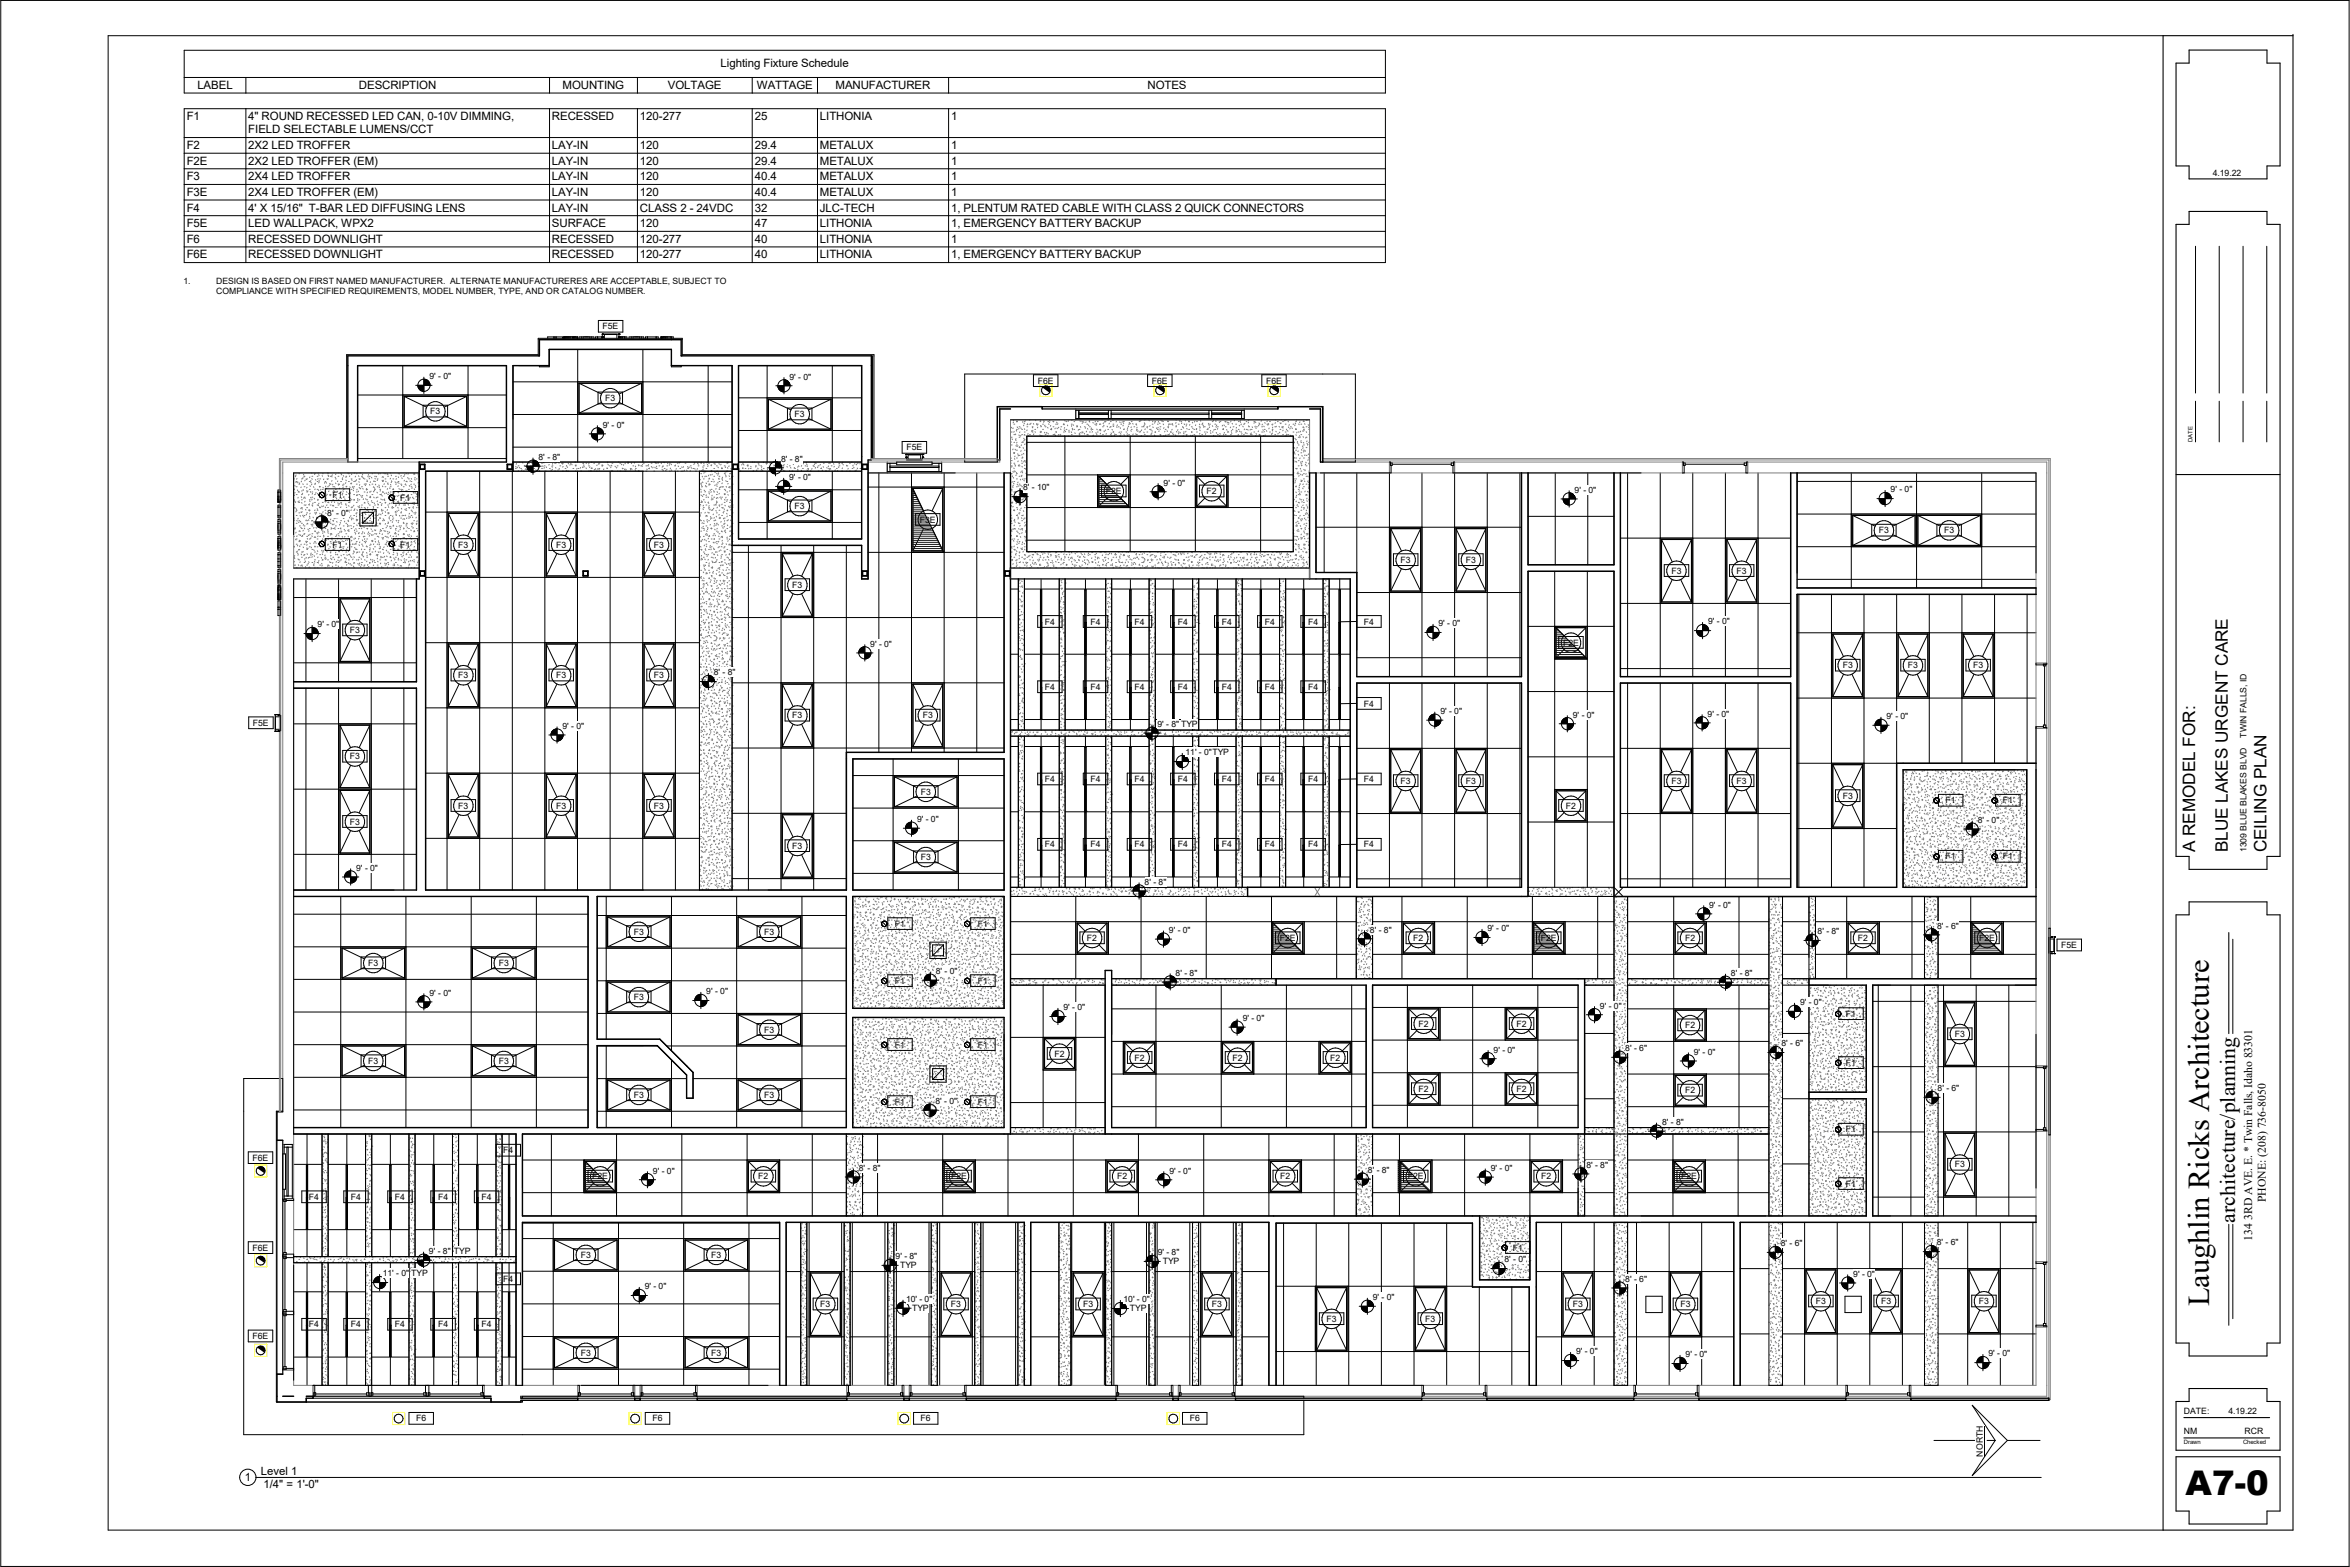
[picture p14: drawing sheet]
<svg xmlns="http://www.w3.org/2000/svg" width="914mm" height="610mm" viewBox="0 0 914 610" stroke-linecap="round" stroke-linejoin="round" font-family="sans-serif">
<defs><g id="words">
<g font-size="13.2">
<text x="850.4" y="581.7">A7</text>
<text x="869.5" y="581.7">-</text>
<text x="874" y="581.7">0</text>
</g>
<text font-size="11.8" x="859.6" y="508.3" transform="rotate(-90 859.6 508.3)">Laughlin Ricks Architecture</text>
<text font-size="8.4" x="869.7" y="475.7" transform="rotate(-90 869.7 475.7)">architecture/planning</text>
<g font-size="6.7">
<text x="854.2" y="331.6" transform="rotate(-90 854.2 331.6)">A REMODEL FOR:</text>
<text x="866.9" y="331.6" transform="rotate(-90 866.9 331.6)">BLUE LAKES URGENT CARE</text>
<text x="882" y="331.6" transform="rotate(-90 882 331.6)">CEILING PLAN</text>
</g>
<g font-size="4.6">
<text x="881.7" y="467.7" transform="rotate(-90 881.7 467.7)">PHONE: (208) 736-8050</text>
<text x="876.3" y="482.6" transform="rotate(-90 876.3 482.6)">134 3RD AVE. E. * Twin Falls, Idaho 83301</text>
</g>
<g font-size="4.5">
<text x="280.4" y="26.2">Lighting Fixture Schedule</text>
<text x="76.8" y="34.6">LABEL</text>
<text x="139.7" y="34.6">DESCRIPTION</text>
<text x="218.9" y="34.6">MOUNTING</text>
<text x="259.9" y="34.6">VOLTAGE</text>
<text x="294.5" y="34.6">WATTAGE</text>
<text x="325.1" y="34.6">MANUFACTURER</text>
<text x="446.5" y="34.6">NOTES</text>
<text x="72.6" y="46.7">F1</text>
<text x="96.6" y="46.7">4&quot; ROUND RECESSED LED CAN, 0-10V DIMMING,</text>
<text x="214.8" y="46.7">RECESSED</text>
<text x="249" y="46.7">120-277</text>
<text x="293.7" y="46.7">25</text>
<text x="319" y="46.7">LITHONIA</text>
<text x="370.1" y="46.7">1</text>
<text x="96.6" y="51.7">FIELD SELECTABLE LUMENS/CCT</text>
<text x="72.6" y="58">F2</text>
<text x="96.6" y="58">2X2 LED TROFFER</text>
<text x="214.8" y="58">LAY-IN</text>
<text x="249" y="58">120</text>
<text x="293.7" y="58">29.4</text>
<text x="319" y="58">METALUX</text>
<text x="370.1" y="58">1</text>
<text x="72.6" y="64.1">F2E</text>
<text x="96.6" y="64.1">2X2 LED TROFFER (EM)</text>
<text x="214.8" y="64.1">LAY-IN</text>
<text x="249" y="64.1">120</text>
<text x="293.7" y="64.1">29.4</text>
<text x="319" y="64.1">METALUX</text>
<text x="370.1" y="64.1">1</text>
<text x="72.6" y="70.1">F3</text>
<text x="96.6" y="70.1">2X4 LED TROFFER</text>
<text x="214.8" y="70.1">LAY-IN</text>
<text x="249" y="70.1">120</text>
<text x="293.7" y="70.1">40.4</text>
<text x="319" y="70.1">METALUX</text>
<text x="370.1" y="70.1">1</text>
<text x="72.6" y="76.2">F3E</text>
<text x="96.6" y="76.2">2X4 LED TROFFER (EM)</text>
<text x="214.8" y="76.2">LAY-IN</text>
<text x="249" y="76.2">120</text>
<text x="293.7" y="76.2">40.4</text>
<text x="319" y="76.2">METALUX</text>
<text x="370.1" y="76.2">1</text>
<text x="72.6" y="82.3">F4</text>
<text x="96.6" y="82.3">4' X 15/16&quot; T-BAR LED DIFFUSING LENS</text>
<text x="214.8" y="82.3">LAY-IN</text>
<text x="249" y="82.3">CLASS 2 - 24VDC</text>
<text x="293.7" y="82.3">32</text>
<text x="319" y="82.3">JLC-TECH</text>
<text x="370.1" y="82.3">1, PLENTUM RATED CABLE WITH CLASS 2 QUICK CONNECTORS</text>
<text x="72.6" y="88.3">F5E</text>
<text x="96.6" y="88.3">LED WALLPACK, WPX2</text>
<text x="214.8" y="88.3">SURFACE</text>
<text x="249" y="88.3">120</text>
<text x="293.7" y="88.3">47</text>
<text x="319" y="88.3">LITHONIA</text>
<text x="370.1" y="88.3">1, EMERGENCY BATTERY BACKUP</text>
<text x="72.6" y="94.4">F6</text>
<text x="96.6" y="94.4">RECESSED DOWNLIGHT</text>
<text x="214.8" y="94.4">RECESSED</text>
<text x="249" y="94.4">120-277</text>
<text x="293.7" y="94.4">40</text>
<text x="319" y="94.4">LITHONIA</text>
<text x="370.1" y="94.4">1</text>
<text x="72.6" y="100.5">F6E</text>
<text x="96.6" y="100.5">RECESSED DOWNLIGHT</text>
<text x="214.8" y="100.5">RECESSED</text>
<text x="249" y="100.5">120-277</text>
<text x="293.7" y="100.5">40</text>
<text x="319" y="100.5">LITHONIA</text>
<text x="370.1" y="100.5">1, EMERGENCY BATTERY BACKUP</text>
</g>
<g font-size="4.4">
<text x="101.5" y="573.9">Level 1</text>
<text x="95.2" y="576.2">1</text>
<text x="102.5" y="579">1/4&quot; = 1'-0&quot;</text>
</g>
<g font-size="3.4">
<text x="861" y="68.5">4.19.22</text>
<text x="71.4" y="110.5">1.</text>
<text x="84.1" y="110.5">DESIGN IS BASED ON FIRST NAMED MANUFACTURER. ALTERNATE MANUFACTURERES ARE ACCEPTABLE, SUBJECT TO</text>
<text x="84.1" y="114.3">COMPLIANCE WITH SPECIFIED REQUIREMENTS, MODEL NUMBER, TYPE, AND OR CATALOG NUMBER.</text>
<text x="234.5" y="128.1">F5E</text>
<text x="403.8" y="149.3">F6E</text>
<text x="448.2" y="149.3">F6E</text>
<text x="492.6" y="149.3">F6E</text>
<text x="167.4" y="161.2">F3</text>
<text x="235.5" y="156">F3</text>
<text x="309.2" y="162.2">F3</text>
<text x="352.7" y="175.2">F5E</text>
<text x="129.3" y="193.7">F1</text>
<text x="155.7" y="194.7">F1</text>
<text x="309.2" y="198">F3</text>
<text x="430.3" y="192.2">F2E</text>
<text x="469.5" y="192.2">F2</text>
<text x="357.9" y="203.3">F3E</text>
<text x="731.1" y="207.4">F3</text>
<text x="756.5" y="207.4">F3</text>
<text x="129.3" y="213">F1</text>
<text x="155.7" y="213">F1</text>
<text x="178.3" y="213">F3</text>
<text x="216.4" y="213">F3</text>
<text x="254.5" y="213">F3</text>
<text x="545" y="218.9">F3</text>
<text x="570.4" y="218.9">F3</text>
<text x="650.4" y="223.1">F3</text>
<text x="675.7" y="223.1">F3</text>
<text x="308.3" y="228.7">F3</text>
<text x="406.5" y="243">F4</text>
<text x="424.3" y="243">F4</text>
<text x="441.4" y="243">F4</text>
<text x="458.3" y="243">F4</text>
<text x="475.4" y="243">F4</text>
<text x="492.1" y="243">F4</text>
<text x="509" y="243">F4</text>
<text x="530.7" y="243">F4</text>
<text x="136.1" y="246.3">F3</text>
<text x="608.2" y="251.1">F2E</text>
<text x="178.3" y="263.8">F3</text>
<text x="216.4" y="263.8">F3</text>
<text x="254.5" y="263.8">F3</text>
<text x="717" y="260">F3</text>
<text x="742.4" y="260">F3</text>
<text x="767.8" y="260">F3</text>
<text x="406.5" y="268.4">F4</text>
<text x="424.3" y="268.4">F4</text>
<text x="441.4" y="268.4">F4</text>
<text x="458.3" y="268.4">F4</text>
<text x="475.4" y="268.4">F4</text>
<text x="492.1" y="268.4">F4</text>
<text x="509" y="268.4">F4</text>
<text x="530.7" y="274.9">F4</text>
<text x="308.3" y="279.4">F3</text>
<text x="359" y="279.4">F3</text>
<text x="98.4" y="282.4">F5E</text>
<text x="459.6" y="282.9">TYP</text>
<text x="874.2" y="287" transform="rotate(-90 874.2 287)">TWIN FALLS, ID</text>
<text x="471.8" y="293.7">TYP</text>
<text x="136.1" y="295.4">F3</text>
<text x="406.5" y="304.2">F4</text>
<text x="424.3" y="304.2">F4</text>
<text x="441.4" y="304.2">F4</text>
<text x="458.3" y="304.2">F4</text>
<text x="475.4" y="304.2">F4</text>
<text x="492.1" y="304.2">F4</text>
<text x="509" y="304.2">F4</text>
<text x="530.7" y="304.2">F4</text>
<text x="545" y="304.9">F3</text>
<text x="570.4" y="304.9">F3</text>
<text x="650.4" y="304.9">F3</text>
<text x="675.7" y="304.9">F3</text>
<text x="358.3" y="309.2">F3</text>
<text x="717" y="310.7">F3</text>
<text x="178.3" y="314.6">F3</text>
<text x="216.4" y="314.6">F3</text>
<text x="254.5" y="314.6">F3</text>
<text x="609.3" y="314.6">F2</text>
<text x="757" y="312.5">F1</text>
<text x="779.3" y="312.5">F1</text>
<text x="136.1" y="320.8">F3</text>
<text x="406.5" y="329.7">F4</text>
<text x="424.3" y="329.7">F4</text>
<text x="441.4" y="329.7">F4</text>
<text x="458.3" y="329.7">F4</text>
<text x="475.4" y="329.7">F4</text>
<text x="492.1" y="329.7">F4</text>
<text x="509" y="329.7">F4</text>
<text x="530.7" y="329.7">F4</text>
<text x="308.3" y="330.2">F3</text>
<text x="358.3" y="334.5">F3</text>
<text x="757" y="334.3">F1</text>
<text x="779.3" y="334.3">F1</text>
<text x="874.2" y="331.6" transform="rotate(-90 874.2 331.6)">1309 BLUE BLAKES BLVD</text>
<text x="246.6" y="363.6">F3</text>
<text x="297.4" y="363.6">F3</text>
<text x="348.2" y="360.5">F1</text>
<text x="380.4" y="360.5">F1</text>
<text x="423" y="366">F2</text>
<text x="498" y="366">F2E</text>
<text x="549.9" y="366">F2</text>
<text x="599.5" y="366">F2E</text>
<text x="655.7" y="366">F2</text>
<text x="722.9" y="366">F2</text>
<text x="770.1" y="366">F2E</text>
<text x="802" y="368.9">F5E</text>
<text x="143.3" y="375.8">F3</text>
<text x="194.1" y="375.8">F3</text>
<text x="348.2" y="382.7">F1</text>
<text x="380.4" y="382.7">F1</text>
<text x="246.6" y="389">F3</text>
<text x="718.3" y="395.6">F1</text>
<text x="297.4" y="401.7">F3</text>
<text x="552" y="399.4">F2</text>
<text x="590.1" y="399.4">F2</text>
<text x="655.7" y="399.9">F2</text>
<text x="348.2" y="407.6">F1</text>
<text x="380.4" y="407.6">F1</text>
<text x="760.6" y="403.4">F3</text>
<text x="143.3" y="413.9">F3</text>
<text x="194.1" y="413.9">F3</text>
<text x="410.3" y="411">F2</text>
<text x="441.5" y="412.6">F2</text>
<text x="479.6" y="412.6">F2</text>
<text x="517.6" y="412.6">F2</text>
<text x="718.3" y="414.6">F1</text>
<text x="552" y="424.8">F2</text>
<text x="590.1" y="424.8">F2</text>
<text x="655.7" y="425.3">F2</text>
<text x="246.6" y="427.1">F3</text>
<text x="297.4" y="427.1">F3</text>
<text x="348.2" y="429.8">F1</text>
<text x="380.4" y="429.8">F1</text>
<text x="718.3" y="440.5">F1</text>
<text x="195.8" y="448.7">F4</text>
<text x="98.3" y="451.6">F6E</text>
<text x="760.6" y="454.2">F3</text>
<text x="230.5" y="458.7">F2E</text>
<text x="295.1" y="458.7">F2</text>
<text x="370.1" y="458.7">F2E</text>
<text x="434.7" y="458.7">F2</text>
<text x="498.1" y="458.7">F2</text>
<text x="547.8" y="458.7">F2E</text>
<text x="599.7" y="458.7">F2</text>
<text x="654.2" y="458.7">F2E</text>
<text x="718.3" y="461.6">F1</text>
<text x="120.2" y="466.8">F4</text>
<text x="136.5" y="466.8">F4</text>
<text x="153.7" y="466.8">F4</text>
<text x="170.4" y="466.8">F4</text>
<text x="187.4" y="466.8">F4</text>
<text x="98.3" y="486.5">F6E</text>
<text x="176.6" y="487.7">TYP</text>
<text x="226" y="489.3">F3</text>
<text x="276.7" y="489.3">F3</text>
<text x="452.4" y="491.6">TYP</text>
<text x="588.6" y="486.5">F1</text>
<text x="160" y="496.4">TYP</text>
<text x="350.2" y="493.4">TYP</text>
<text x="195.8" y="498.7">F4</text>
<text x="319.2" y="508.5">F3</text>
<text x="354.9" y="509.9">TYP</text>
<text x="370" y="508.5">F3</text>
<text x="421.4" y="508.5">F3</text>
<text x="439.7" y="509.9">TYP</text>
<text x="471.6" y="508.5">F3</text>
<text x="612" y="508.5">F3</text>
<text x="653.8" y="508.5">F3</text>
<text x="706.5" y="507.3">F3</text>
<text x="731.9" y="507.3">F3</text>
<text x="770" y="507.3">F3</text>
<text x="516.2" y="514.2">F3</text>
<text x="554.6" y="514.2">F3</text>
<text x="98.3" y="521">F6E</text>
<text x="120.2" y="516.4">F4</text>
<text x="136.5" y="516.4">F4</text>
<text x="153.7" y="516.4">F4</text>
<text x="170.4" y="516.4">F4</text>
<text x="187.4" y="516.4">F4</text>
<text x="226" y="527.4">F3</text>
<text x="276.7" y="527.4">F3</text>
<text x="849.8" y="550.2">DATE:</text>
<text x="867.1" y="550.2">4.19.22</text>
<text x="161.9" y="553">F6</text>
<text x="253.9" y="553">F6</text>
<text x="358.2" y="553">F6</text>
<text x="462.9" y="553">F6</text>
<text x="849.8" y="558">NM</text>
<text x="873.4" y="558">RCR</text>
<text x="771.5" y="566.6" transform="rotate(-90 771.5 566.6)">NORTH</text>
</g>
<g font-size="3.3">
<text x="167.1" y="147.5">9' - 0&quot;</text>
<text x="307.2" y="147.7">9' - 0&quot;</text>
<text x="234.6" y="166.4">9' - 0&quot;</text>
<text x="209.5" y="178.9">8' - 8&quot;</text>
<text x="303.9" y="179.5">8' - 8&quot;</text>
<text x="307.1" y="186.8">9' - 0&quot;</text>
<text x="398.1" y="190.8">8' - 10&quot;</text>
<text x="452.8" y="188.9">9' - 0&quot;</text>
<text x="612.7" y="191.7">9' - 0&quot;</text>
<text x="735.7" y="191.6">9' - 0&quot;</text>
<text x="127.3" y="200.7">8' - 0&quot;</text>
<text x="123.6" y="244.1">9' - 0&quot;</text>
<text x="559.7" y="243.6">9' - 0&quot;</text>
<text x="664.6" y="242.9">9' - 0&quot;</text>
<text x="338.6" y="251.5">9' - 0&quot;</text>
<text x="277.7" y="262.7">8' - 8&quot;</text>
<text x="560.5" y="277.7">9' - 0&quot;</text>
<text x="612" y="279.1">9' - 0&quot;</text>
<text x="664.4" y="278.8">9' - 0&quot;</text>
<text x="734.1" y="279.7">9' - 0&quot;</text>
<text x="218.9" y="283.5">9' - 0&quot;</text>
<text x="450.4" y="282.8">9' - 8&quot;</text>
<text x="461.3" y="293.8">11' - 0&quot;</text>
<text x="356.8" y="319.8">9' - 0&quot;</text>
<text x="769.5" y="320.1">8' - 0&quot;</text>
<text x="138.6" y="338.8">9' - 0&quot;</text>
<text x="445.4" y="344.2">8' - 8&quot;</text>
<text x="665.1" y="353.1">9' - 0&quot;</text>
<text x="454.8" y="362.9">9' - 0&quot;</text>
<text x="533.1" y="362.8">8' - 8&quot;</text>
<text x="578.8" y="362.3">9' - 0&quot;</text>
<text x="707.2" y="363.4">8' - 8&quot;</text>
<text x="753.7" y="361.2">8' - 6&quot;</text>
<text x="364.1" y="378.9">8' - 0&quot;</text>
<text x="457.5" y="379.6">8' - 8&quot;</text>
<text x="673.5" y="379.7">8' - 8&quot;</text>
<text x="167.1" y="387.3">9' - 0&quot;</text>
<text x="274.8" y="386.8">9' - 0&quot;</text>
<text x="413.8" y="393">9' - 0&quot;</text>
<text x="622.6" y="392.3">9' - 0&quot;</text>
<text x="700.4" y="391">9' - 0&quot;</text>
<text x="483.5" y="397.2">9' - 0&quot;</text>
<text x="693.2" y="407">8' - 6&quot;</text>
<text x="581.2" y="409.4">9' - 0&quot;</text>
<text x="632.4" y="408.9">8' - 6&quot;</text>
<text x="659.1" y="410.3">9' - 0&quot;</text>
<text x="753.9" y="424.5">8' - 6&quot;</text>
<text x="364" y="429.5">8' - 0&quot;</text>
<text x="646.7" y="437.6">8' - 8&quot;</text>
<text x="334.2" y="455.5">8' - 8&quot;</text>
<text x="580.1" y="455.5">9' - 0&quot;</text>
<text x="617.3" y="454.3">8' - 8&quot;</text>
<text x="254.1" y="456.5">9' - 0&quot;</text>
<text x="455" y="456.5">9' - 0&quot;</text>
<text x="532.3" y="456.3">8' - 8&quot;</text>
<text x="692.9" y="484.8">8' - 6&quot;</text>
<text x="753.6" y="484.5">8' - 6&quot;</text>
<text x="166.9" y="487.8">9' - 8&quot;</text>
<text x="348.5" y="489.8">9' - 8&quot;</text>
<text x="450.5" y="488.3">9' - 8&quot;</text>
<text x="585.4" y="491">8' - 0&quot;</text>
<text x="148.9" y="496.5">11' - 0&quot;</text>
<text x="721.1" y="496.7">9' - 0&quot;</text>
<text x="250.9" y="501.5">9' - 0&quot;</text>
<text x="632.4" y="498.6">8' - 6&quot;</text>
<text x="352.6" y="506.5">10' - 0&quot;</text>
<text x="437.1" y="506.6">10' - 0&quot;</text>
<text x="534.2" y="505.8">9' - 0&quot;</text>
<text x="613.2" y="526.8">9' - 0&quot;</text>
<text x="773.7" y="527.6">9' - 0&quot;</text>
<text x="655.9" y="528">9' - 0&quot;</text>
</g>
<g font-size="2.3">
<text x="853.1" y="172" transform="rotate(-90 853.1 172)">DATE</text>
<text x="849.8" y="561.8">Drawn</text>
<text x="872.8" y="561.8">Checked</text>
</g>
</g></defs>
<path d="M405.6 150.1h3v2.7h-3zM450 150.1h3.1v2.7h-3.1zM494.4 150.1h3.1v2.7h-3.1zM100.1 453.8h3v2.7h-3zM100.1 488.7h3v2.7h-3zM100.1 523.6h3v2.7h-3z" fill="#000"/>
<g fill="#fff">
<path d="M597.8 475.5h30.2v63.4h-30.2z"/>
<path d="M633.3 475.5h41.3v63.4h-41.3z"/>
<path d="M311.6 475.5h87v63.4h-87z"/>
<path d="M412 475.5h71.3v63.4h-71.3z"/>
<path d="M125.3 441.2h70.1v97.7h-70.1z"/>
<path d="M396.2 225.2h121v120h-121z"/>
</g>
<g fill="none" stroke="#000" stroke-width=".39">
<path d="M209.4 138.4h.5M210 132.1h55M213.1 131.6v-.5h5.8v.5M215.6 131.1v.5M216.4 131.1v.5M219.2 131.6v-.5h5.6v.5M219.4 131.1v.5M219.6 131.1v.5M219.9 131.1v.5M220.2 131.1v.5M220.6 131.1v.5M220.9 131.1v.5"/>
<path d="M221.4 131.1v.5M221.8 131.1v.5M222.8 131.1v.5M223.1 131.1v.5M223.5 131.1v.5M224.1 131.1v.5M224.5 131.1v.5M224.7 131.1v.5M224.8 135.9v43.8M225.3 131.6v-.5h5.8v.5M226.2 131.1v.5M226.9 131.1v.5"/>
<path d="M229.5 131.1v.5M230.3 131.1v.5M232.5 131.1v.5M232.8 124.7h9.6v4.5h-9.6zM234.1 131.1v.5M234.4 131.1h.1M234.4 130h.1M234.4 131.1h-2.7v.5M234.4 130v1.1M234.4 130h6.4M234.4 131.1l.1 .5M234.5 131.2h.1"/>
<path d="M234.5 131.1h.1M235.2 131.6v-1.5h4.8v1.5M240.7 131.1h.1M240.7 131.2h.1M240.7 131.1v.1M240.7 131.2v.4M240.8 130h.1M240.8 131.1h.1M240.8 131.1h3.1v.5M240.8 131.1h-.1M240.8 130v1.1M240.9 131.1v.5"/>
<path d="M241.3 131.1v.5M241.7 131.1v.5M242.2 131.1v.5M243.1 131.1v.5M244.8 131.6v-.5h5.7v.5M245.6 131.1v.5M246.3 131.1v.5M248.9 131.1v.5M249.7 131.1v.5M250.1 135.9v43.8M251.2 131.6v-.5h4.9v.5M251.9 131.1v.5"/>
<path d="M255.3 131.1v.5M257.2 131.6v-.5h4.8v.5M257.3 131.1v.5M257.5 131.1v.5M257.7 131.1v.5M258 131.1v.5M258.4 131.1v.5M258.9 131.1v.5M259.5 131.1v.5M261.2 131.1v.5M261.2 135.9h-47.5v6.8h-3.8v-.5M265 138.4h.5"/>
<path d="M339 138.5h.5v39.9h.6v-40.4h-74.6v-6.4h-56.1v6.4h-74.5v40.4h.4M139.1 153.7h58M139.1 142.2h58v36.2h-58zM156.7 142.2v36.2M157.3 154.2v11.7M157.3 154.2h24.3M157.3 154.2l8.7 4.2M164.6 157.6h9.6v4.6h-9.6zM181.6 154.2v11.7M181.6 154.2l-8.8 4.2M182.1 142.2v36.2M199.6 148.5h85.3"/>
<path d="M199.6 142.2v20.9M201.8 142.2h11.9M225.3 149.1v11.6M225.3 149.1h24.3M225.3 149.1l8.7 4.2M232.7 152.5h9.5v4.6h-9.5zM234 156.5l-8.7 4.2M240.9 156.5l8.7 4.2M249.6 149.1v11.6M249.6 149.1l-8.7 4.2M261.2 142.2h3.8v.5h-3.8zM275.5 142.2v37.5"/>
<path d="M284.9 142.2v37.5h-85.3v3.6M287.4 154.8h47.9M287.4 142.2h47.9v37.5h-47.9zM298.5 142.2v37.5M299 155.3v11.7M299 155.3h24.3M299 155.3l8.8 4.2M306.4 158.8h9.5v4.5h-9.5zM323.3 155.3v11.7M323.3 155.3l-8.7 4.2M323.8 142.2v37.5M402.1 145.8h9.5v4.6h-9.5z"/>
<path d="M405.5 158.2v.9h91.7v-.9M418.6 159.6h65.6v3.2h-65.6zM419.8 159.6v1.1M431.3 159.6v3.2M432.4 159.6v3.2M446.5 145.8h9.6v4.6h-9.6zM470.4 159.6v3.2M471.5 159.6v3.2M483.1 159.6v3.2M491 145.8h9.5v4.6h-9.5zM135.3 179.7h3.8M139.1 166.4h58"/>
<path d="M157.3 165.9h24.3M166 161.7l-8.7 4.2M172.8 161.7l8.8 4.2M199.6 173.9h85.3M199.6 161.2h85.3M225.3 160.7h24.3M287.4 167.5h47.9M299 167h24.3M307.8 162.8l-8.8 4.2M314.6 162.8l8.7 4.2M348.9 179.7h13.8v1.1h-13.8zM351 171.7h9.6v4.6h-9.6z"/>
<path d="M352.6 177.9h.1M352.6 176.8h.1M352.6 176.8v1.1M352.6 176.8h6.4M352.7 178h.1M352.7 177.9h.1M352.7 177.9v.5M352.7 178.9h6.2M353.4 178.4v-1.5h4.8v1.5M358.9 178h.1M358.9 178v.4M358.9 177.9h.1"/>
<path d="M359 176.8h.1M359 177.9h.1M359 177.9l-.1 .1M359 176.8v1.1M375.4 178.4v-32.9h152v32.9M375.4 178.9v.8h12.7v-.8M388.1 178.4v-20.2h126.6v20.2M393.2 163.3h116.4M399.5 172.1h103.7M399.5 169.7h103.7v44.9h-103.7zM414.4 169.7v44.9M419.8 161.2v1.6"/>
<path d="M431.3 160.7h-11.6v.5h11.6M432.4 161.2h38M432.4 160.7h38M439.8 169.7v44.9M465.1 169.7v44.9M471.5 161.2h11.6M471.5 160.7h11.6M490.5 169.7v44.9M514.7 178.9v.8h12.7v-.8M540.6 179.7h.4v1.4h.7v-1h-.7M566 179.7h-.4v1.4h-.9v-1h.9M654.6 179.7h.4v1.4h.7v-1h-.7"/>
<path d="M680 179.7h-.4v1.4h-.9v-1h.9M108.2 195.3h.5M108.2 195.1h.5M108.2 194.9h.5M108.2 194.6h.5M108.2 194.2h.5M108.2 193.7h.5M108.2 193h.5M108.2 191.4h.5M108.2 197.3h.5M108.7 190.6h-.5v4.8h.5M108.7 196.5h-.5v5h.5"/>
<path d="M109.2 190.6v4.8M109.2 196.5v5M124.2 192.6l.1 .5M124.3 192l-.1 .6M124.3 193.1l.4 .4M124.5 191.8l-.2 .2M124.5 191.8l1.5 1.5M124.7 191.6h1.1M124.7 191.6l-.2 .2M124.7 193.5l.5 .1M124.7 191.6l-.4 .4M125.8 193.5l-.6 .1"/>
<path d="M125.8 191.6l.4 .4M126 193.3l-.2 .2M126.2 193.1l-.2 .2M126.2 192l.1 .6M126.2 193.1l-.4 .4M126.3 192.6l-.1 .5M126.6 190.2h9.5v4.5h-9.5zM140 198.2h6.3v6.4h-6.3zM145.3 199.3l-4.2 4.2M145.3 199.3v4.2h-4.2M145.3 199.3h-4.2v4.2M151.4 193.6l.1 .5"/>
<path d="M151.5 193.1l-.1 .5M151.5 194.1l.4 .4M151.7 192.9l-.2 .2M151.7 192.9l1.5 1.5M151.9 192.7h1.1M151.9 192.7l-.2 .2M151.9 194.5l.5 .2M151.9 192.7l-.4 .4M153 194.5l-.6 .2M153 192.7l.4 .4M153 191.2h9.5v4.6h-9.5zM153.2 194.4l-.2 .1"/>
<path d="M153.4 194.1l-.2 .3M153.4 193.1l.1 .5M153.4 194.1l-.4 .4M153.5 193.6l-.1 .5M163.1 193v-9h-48.8v24M165.6 199.2h106.6M173.9 183.3v162.9M174.5 199.8h11.6M174.5 199.8v24.3M174.5 199.8l4.1 8.7M186.1 199.8v24.3M186.1 199.8l-4.2 8.7"/>
<path d="M186.6 183.3v162.9M199.3 183.3v162.9M212 183.3v162.9M212.6 199.8h11.6M212.6 199.8v24.3M212.6 199.8l4.1 8.7M224.2 199.8v24.3M224.2 199.8l-4.2 8.7M224.7 183.3v162.9M237.4 183.3v162.9M250.1 183.3v162.9M250.6 199.8h11.7"/>
<path d="M250.6 199.8v24.3M250.6 199.8l4.2 8.7M262.3 199.8v24.3M262.3 199.8l-4.2 8.7M262.8 183.3v162.9M272.2 183.3v162.9h12.7v-162.9h-119.3v162.9h84.8M287.4 190.5h47.9M298.5 183.3v26.4M299 191.1v11.6M299 191.1h24.3M299 191.1l8.8 4.1M306.4 194.5h9.5v4.6h-9.5z"/>
<path d="M307.8 198.5l-8.8 4.2M314.6 198.5l8.7 4.2M323.3 191.1v11.6M323.3 191.1l-8.7 4.1M323.8 183.3v26.4M335.3 183.3h-47.9v26.4h47.9M337.8 189.5h52.9M342 184v108.7M346.3 180.3v3.1M346.3 181.3h19M346.3 181.9h19M348.9 180.3h-3.7v3.1h21.2v-3.1h-3.7"/>
<path d="M354.7 184v108.7M354.7 189.5l12.5 25.4M355.2 190v24.3M355.2 190h11.6M355.2 190l4.2 8.8M356.3 199.8h9.5v4.5h-9.5zM365.3 180.3v3.1M366.8 190v24.3M366.8 190l-4.1 8.8M367.4 184v108.7M371.7 184h-33.9v41.2h-2.5v-2.3M380.1 184v108.7"/>
<path d="M399.5 197.4h103.7M399.5 184.7h103.7M427.1 184.7v12.7M427.1 184.9l12.5 12.5M427.6 185.3h11.6M427.6 196.9h11.6M427.6 185.3v11.6M427.6 185.3l3.1 3.1M428.6 188.7h9.5v4.6h-9.5zM430.7 193.8l-3.1 3.1M436.1 193.8l3.1 3.1M439.2 185.3v11.6"/>
<path d="M439.2 185.3l-3.1 3.1M465.7 185.3h11.6M465.7 185.3v11.6M465.7 196.9h11.6M465.7 185.3l3.1 3.1M466.7 188.7h9.5v4.6h-9.5zM468.8 193.8l-3.1 3.1M474.2 193.8l3.1 3.1M477.3 185.3v11.6M477.3 185.3l-3.1 3.1M477.8 184.7v12.7M509.6 184h2.5v38.7h15.8"/>
<path d="M515.2 184v38.7M527.9 184v68.9M540.6 184v79.2M541.3 181.1v2.9h-27.5M541.7 180.6h23M553.3 184v79.2M565.4 181.1v2.9h73.2M566 184v79.2M578.7 184v79.2M591.4 184v79.2M592 184v79.2h-64.1M594.6 184v35.7h33.4v-35.7"/>
<path d="M605.2 184v35.7M617.8 184v35.7M630.5 184v79.2h66.3v-79.2h95.4v38.9M633.3 184v79.2M646 184v79.2M655.3 181.1v2.9h-.7M655.7 180.6h23M658.7 184v79.2M671.4 184v79.2M679.4 181.1v2.9h.6M684.1 184v79.2M699.3 184v38.9"/>
<path d="M699.3 187.3h92.9M699.3 200h92.9M720.3 184v44.7M745.7 184v44.7M771.1 184v44.7M108.2 200.7h.5M108.2 202.9h.5M108.2 203.7h.5M108.2 206.2h.5M108.2 207h.5M108.2 209.5h.5M108.2 210.4h.5"/>
<path d="M108.2 210.9h.5M108.2 211.2h.5M108.2 211.7h.5M108.2 212.3h.5M108.2 213.1h.5M108.2 215.8h.5M108.2 217.4h.5M108.2 218.5h.5M108.7 202.1h-.5v5.7h.5M108.7 208.7h-.5v5.3h.5M108.7 215h-.5v5.9h.5M109.2 202.1v5.7"/>
<path d="M109.2 208.7v5.3M109.2 215v5.9M124.2 211.6l.1 .5M124.3 211.1l-.1 .5M124.3 212.1l.4 .4M124.5 210.9l-.2 .2M124.5 210.9l1.5 1.4M124.7 210.7l-.2 .2M124.7 212.5l.5 .1M124.7 210.7l-.4 .4M125.2 210.5l-.5 .2M125.2 210.5l.6 .2"/>
<path d="M125.8 212.5l-.6 .1M125.8 210.7l.4 .4M126 212.3l-.2 .2M126.2 212.1l-.2 .2M126.2 211.1l.1 .5M126.2 212.1l-.4 .4M126.3 211.6l-.1 .5M126.6 209.6h9.5v4.5h-9.5zM151.4 211.6l.1 .5M151.5 211.1l-.1 .5M151.5 212.1l.4 .4M151.7 210.9l-.2 .2"/>
<path d="M151.7 210.9l1.5 1.4M151.9 210.7l-.2 .2M151.9 212.5l.5 .1M151.9 210.7l-.4 .4M152.4 210.5l-.5 .2M152.4 210.5l.6 .2M153 212.5l-.6 .1M153 210.7l.4 .4M153 209.6h9.5v4.5h-9.5zM153.2 212.3l-.2 .2M153.4 212.1l-.2 .2M153.4 211.1l.1 .5"/>
<path d="M153.4 212.1l-.4 .4M153.5 211.6l-.1 .5M175.5 209.6h9.5v4.5h-9.5zM178.6 215.3l-4.1 8.8M181.9 215.3l4.2 8.8M213.6 209.6h9.5v4.5h-9.5zM216.7 215.3l-4.1 8.8M220 215.3l4.2 8.8M251.7 209.6h9.5v4.5h-9.5zM254.8 215.3l-4.2 8.8M258.1 215.3l4.2 8.8M284.9 214.9h50.4"/>
<path d="M284.9 212.2h50.4M287.4 203.2h47.9M291.2 212.2v134M299 202.7h24.3M303.9 212.2v134M304.4 215.4v24.3M304.4 215.4h11.7M304.4 215.4l4.2 8.7M316.1 215.4v24.3M316.1 215.4l-4.2 8.7M316.6 212.2v134M329.3 212.2v134"/>
<path d="M337.8 214.9h52.9M355.2 214.3h11.6M359.4 205.6l-4.2 8.7M362.7 205.6l4.1 8.7M399.5 210.1h103.7M512.1 205.1h79.9M541.1 205.7h11.7M541.1 205.7v24.3M541.1 205.7l4.2 8.7M542.2 215.4h9.5v4.6h-9.5zM552.8 205.7v24.3M552.8 205.7l-4.2 8.7"/>
<path d="M566.5 205.7h11.6M566.5 205.7v24.3M566.5 205.7l4.2 8.7M567.6 215.4h9.5v4.6h-9.5zM578.1 205.7v24.3M578.1 205.7l-4.1 8.7M594.6 200.9h33.4M630.5 209.3h66.3M646.5 209.9h11.7M646.5 209.9v24.3M646.5 209.9l4.2 8.7M647.6 219.7h9.5v4.5h-9.5z"/>
<path d="M658.2 209.9v24.3M658.2 209.9l-4.2 8.7M671.9 209.9h11.6M671.9 209.9v24.3M671.9 209.9l4.2 8.7M673 219.7h9.5v4.5h-9.5zM683.5 209.9v24.3M683.5 209.9l-4.1 8.7M699.3 212.7h92.9M720.9 200.5v11.7M720.9 200.5l8.7 4.2M720.9 212.2h24.3"/>
<path d="M720.9 200.5h24.3M728.3 204h9.5v4.5h-9.5zM729.6 208l-8.7 4.2M736.5 208l8.7 4.2M745.2 200.5v11.7M745.2 200.5l-8.7 4.2M746.3 200.5v11.7M746.3 200.5l8.7 4.2M746.3 212.2h24.3M746.3 200.5h24.3M753.7 204h9.5v4.5h-9.5zM755 208l-8.7 4.2"/>
<path d="M755.9 203.5a3.8 3.8 0 0 1 6.2 1.7 3.8 3.8 0 0 1-4.2 4.9 3.8 3.8 0 0 1-2.7-5.8l.7-.8M761.9 208l8.7 4.2M770.6 200.5v11.7M770.6 200.5l-8.7 4.2M108.2 231.2h.5M108.2 227.9h.5M108.2 228.1h.5M108.2 228.6h.5M108.2 229.1h.5M108.2 229.4h.5M108.2 229.8h.5M108.2 230.8h.5"/>
<path d="M108.2 231.6h.5M108.2 232h.5M108.2 232.4h.5M108.2 232.7h.5M108.2 233h.5M108.2 233.2h.5M108.2 220.1h.5M108.2 222.3h.5M108.2 223.1h.5M108.2 225.7h.5M108.2 226.4h.5M108.2 236.2h.5"/>
<path d="M108.2 237h.5M108.7 221.5h-.5v5.7h.5M108.7 227.8h-.5v5.5h.5M108.7 233.8h-.5v5.7h.5M109.2 221.5v5.7M109.2 227.8v5.5M109.2 233.8v5.7M114.3 232.5h47.8M114.3 221h48.8M119 225.2v40M131.7 225.2v40M132.3 233h11.6"/>
<path d="M132.3 233v24.3M132.3 233l4.1 8.7M143.9 233v24.3M143.9 233l-4.2 8.7M144.4 225.2v40M157.1 225.2v40M165.6 224.6h106.6M174.5 224.1h11.6M212.6 224.1h11.6M250.6 224.1h11.7M304.4 239.7h11.7M305.5 225.2h9.5v4.5h-9.5z"/>
<path d="M308.6 231l-4.2 8.7M311.9 231l4.2 8.7M393.2 229.2h3M396.2 225.2v58.8M398.6 229.2h13.6M398.6 225.2v58.8M403.8 239.5h9.5v4.6h-9.5zM404.8 229.4h.5v24.9h-.5zM404.9 229.4h.4v24.9M405.1 225.2v4.2M412.2 225.2v58.8M414.4 225.2v58.8"/>
<path d="M414.4 229.2h15.8M421.5 239.5h9.5v4.6h-9.5zM422.1 229.4h.5v24.9h-.5zM422.4 225.2v4.2M422.5 229.4h-.4v24.9M430.2 225.2v58.8M432.6 229.2h14.5M432.6 225.2v58.8M438.6 239.5h9.5v4.6h-9.5zM439.6 229.4h.5v24.9h-.5zM439.6 229.4h.5M439.8 225.2v4.2"/>
<path d="M447.1 225.2v58.8M449.5 229.2h14.6M449.5 225.2v58.8M455.5 239.5h9.5v4.6h-9.5zM456.3 229.4h.5v24.9h-.5zM456.5 225.2v4.2M464.1 225.2v58.8M466.4 229.2h14.5M466.4 225.2v58.8M472.6 239.5h9.5v4.6h-9.5zM473.5 229.4h.4v24.9h-.4zM473.7 225.2v4.2"/>
<path d="M480.9 225.2v58.8M483.4 229.2h14.5M483.4 225.2v58.8M489.3 239.5h9.6v4.6h-9.6zM490.3 229.4h.6v24.9h-.6zM490.6 225.2v4.2M490.8 229.4h-.4v24.9M497.9 225.2v58.8M500.3 229.2h14.5M500.3 225.2v58.8M506.2 239.5h9.5v4.6h-9.5zM507 229.4h.5v24.9h-.5z"/>
<path d="M507.3 225.2v4.2M507.5 229.4h-.4v24.9M509.6 221h-116.4v-37h-2.5v108.7h-61.3v53.5h-30.5M509.6 225.2h-116.4v216M517.2 229.2h8.2M521 229.4h.5v24.9h-.5zM521.3 225.2v4.2M521.5 229.4h-.4v24.9M525.4 225.2v120M527.9 239.5h9.5v4.6h-9.5M527.9 230.5h64.1M541.1 230h11.7"/>
<path d="M545.3 221.2l-4.2 8.8M548.6 221.2l4.2 8.8M566.5 230h11.6M570.7 221.2l-4.2 8.8M574 221.2l4.1 8.8M604.9 222.3v122.9M617.6 222.3v122.9M630.5 234.7h66.3M646.5 234.2h11.7M650.7 225.5l-4.2 8.7M654 225.5l4.2 8.7M671.9 234.2h11.6"/>
<path d="M676.1 225.5l-4.2 8.7M679.4 225.5l4.1 8.7M699.3 225.4h92.9M699.3 228.7h92.9v2.5h-92.9v114M699.9 231.2v114M712.6 231.2v114M725.3 231.2v114M738 231.2v114M750.7 231.2v65.7M763.4 231.2v65.7M776.1 231.2v65.7M788.8 231.2v65.7"/>
<path d="M114.3 257.9h47.8M132.3 257.3h11.6M133.3 242.8h9.5v4.5h-9.5zM136.4 248.6l-4.1 8.7M139.7 248.6l4.2 8.7M165.6 250h106.6M174.5 250.5h11.6M174.5 250.5v24.4M174.5 250.5l4.1 8.7M186.1 250.5v24.4M186.1 250.5l-4.2 8.7M212.6 250.5h11.6"/>
<path d="M212.6 250.5v24.4M212.6 250.5l4.1 8.7M224.2 250.5v24.4M224.2 250.5l-4.2 8.7M250.6 250.5v24.4M250.6 250.5h11.7M250.6 250.5l4.2 8.7M262.3 250.5v24.4M262.3 250.5l-4.2 8.7M284.9 240.2h105.8M393.2 254.5h3M398.6 254.5h13.6"/>
<path d="M404.8 254.3h.5M404.8 242.1h.5M404.8 254.8h.5v24.9h-.5zM404.9 254.8h.4v24.9M405.1 254.3v.5M414.4 254.5h15.8M422.1 254.3h.5M422.1 242.1h.5M422.1 254.8h.5v24.9h-.5zM422.4 254.3v.5M422.5 254.8h-.4v24.9M432.6 254.5h14.5"/>
<path d="M439.6 254.3h.5M439.6 254.8h.5v24.9h-.5zM439.6 242.1h.5M439.6 254.8h.5M439.8 254.3v.5M449.5 254.5h14.6M456.3 254.3h.5M456.3 242.1h.5M456.3 254.8h.5v24.9h-.5zM456.4 254.3v-24.9h.3v24.9M456.5 254.3v.5M466.4 254.5h14.5"/>
<path d="M473.5 254.3h.4M473.5 242.1h.4M473.5 254.8h.4v24.9h-.4zM473.5 254.3v-24.9h.4v24.9M473.7 254.3v.5M483.4 254.5h14.5M490.3 254.3h.6M490.3 242.1h.6M490.3 254.8h.6v24.9h-.6zM490.6 254.3v.5M490.8 254.8h-.4v24.9M500.3 254.5h14.5"/>
<path d="M507 254.8h.5v24.9h-.5zM507 254.3h.5M507 242.1h.5M507.3 254.3v.5M507.5 254.8h-.4v24.9M517.2 254.5h8.2M521 254.3h.5M521 242.1h.5M521 254.8h.5v24.9h-.5zM521.3 254.3v.5M521.5 254.8h-.4v24.9M527.9 241.8l-6.4 .1"/>
<path d="M527.9 255.9h64.1M594.6 243.7h33.4M604.9 256.3h12.7M604.9 243.8l12.6 12.5M606.5 247.6h9.5v4.6h-9.5zM608.6 252.7l-3.1 3.1M617.1 244.2v11.6h-11.6M617.1 244.2h-11.6v11.6M617.1 244.2l-3.1 3.1M713.1 246.7l4.2 8.7M713.1 246.7h11.7M713.1 246.7v24.3"/>
<path d="M714.2 256.5h9.5v4.5h-9.5zM715.5 257.3l-.3 2.1 .3 1M715.5 257.3a3.8 3.8 0 0 1 5.8-1.4 3.8 3.8 0 0 1 0 5.9 3.8 3.8 0 0 1-5.8-1.4M724.8 246.7v24.3M724.8 246.7l-4.2 8.7M738.5 246.7l4.2 8.7M738.5 246.7v24.3M738.6 246.7h11.5M739.6 256.5h9.5v4.5h-9.5zM750.1 246.7v24.3M750.1 246.7l-4.1 8.7M763.9 246.7h11.6"/>
<path d="M763.9 246.7l4.2 8.7M763.9 246.7v24.3M765 256.5h9.5v4.5h-9.5zM775.5 246.7v24.3M775.5 246.7l-4.1 8.7M792.2 246.2h-92.9M792.2 258v.7h2.9M795.6 259v23.1M796.4 258v.4h-1.3v.6h.9v-.6M96.8 278.9h9.5v4.6h-9.5zM107.1 278h.1M107.1 278v6.5"/>
<path d="M108.2 278h.1M108.2 278h-1.1M108.2 278v.1M108.2 278.1h.1M108.2 278.2h.1M108.2 278.1v.1M108.3 278.1l.4 .1M108.7 278.8h-1.5v4.9h1.5M109.2 278.2v6.2M114.3 265.2h47.8v-40h-47.8v216h86.5v97.7h2.5v-63.1h100.1v63.1h2.5v-63.4h92.7v63.4h2.5v-63.4h92.6v63.4h60.1v2.9M114.3 267.7h47.8v78.5M119 267.7v78.5"/>
<path d="M131.7 267.7v78.5M144.4 267.7v78.5M157.1 267.7v78.5M165.6 275.4h106.6M174.5 274.9h11.6M175.5 260.3h9.5v4.6h-9.5zM178.6 266.1l-4.1 8.8M181.9 266.1l4.2 8.8M212.6 274.9h11.6M213.6 260.3h9.5v4.6h-9.5zM216.7 266.1l-4.1 8.8M220 266.1l4.2 8.8"/>
<path d="M250.6 274.9h11.7M251.7 260.3h9.5v4.6h-9.5zM254.8 266.1l-4.2 8.8M258.1 266.1l4.2 8.8M284.9 265.6h105.8M304.4 266.1h11.7M304.4 266.1v24.4M304.4 266.1l4.2 8.8M305.5 275.9h9.5v4.6h-9.5zM316.1 266.1v24.4M316.1 266.1l-4.2 8.8M355.2 266.1h11.6"/>
<path d="M355.2 266.1v24.4M355.2 266.1l4.2 8.8M356.3 275.9h9.5v4.6h-9.5zM366.8 266.1v24.4M366.8 266.1l-4.1 8.8M393.2 279.9h3M398.6 279.9h13.6M403.8 264.9h9.5v4.6h-9.5zM404.8 279.7h.5M404.8 267.5h.5M405.1 279.7v4.3M414.4 279.9h15.8"/>
<path d="M421.5 264.9h9.5v4.6h-9.5zM422.1 279.7h.5M422.1 267.5h.5M422.4 279.7v4.3M432.6 279.9h14.5M438.6 264.9h9.5v4.6h-9.5zM439.6 279.7h.5M439.6 267.5h.5M439.8 279.7v4.3M449.5 279.9h14.6M455.5 264.9h9.5v4.6h-9.5zM456.3 279.7h.5"/>
<path d="M456.3 267.5h.5M456.4 279.7v-24.9h.3v24.9M456.5 279.7v4.3M466.4 279.9h14.5M472.6 264.9h9.5v4.6h-9.5zM473.5 279.7h.4M473.5 267.5h.4M473.5 279.7v-24.9h.4v24.9M473.7 279.7v4.3M483.4 279.9h14.5M489.3 264.9h9.6v4.6h-9.6zM490.3 279.7h.6"/>
<path d="M490.3 267.5h.6M490.6 279.7v4.3M500.3 279.9h14.5M506.2 264.9h9.5v4.6h-9.5zM507 279.7h.5M507 267.5h.5M507.3 279.7v4.3M517.2 279.9h8.2M521 279.7h.5M521 267.5h.5M527.9 273.6l-6.6 .2v10.2M527.9 271.4h9.5v4.5h-9.5"/>
<path d="M540.6 265.7v79.5M553.3 265.7v79.5M566 265.7v79.5M578.7 265.7v79.5M591.4 265.7v79.5M594.6 269h33.4M630.5 260.1h66.3M633.3 265.7v79.5M646 265.7v79.5M658.7 265.7v79.5M671.4 265.7v79.5M684.1 265.7v79.5"/>
<path d="M713.1 271h11.7M717.3 262.3l-4.2 8.7M720.6 262.3l4.2 8.7M738.6 271h11.5M742.7 262.3l-4.2 8.7M746 262.3l4.1 8.7M763.9 271h11.6M768.1 262.3l-4.2 8.7M771.4 262.3l4.1 8.7M792.2 271.6h-92.9M107.1 284.5h.1M107.1 284.5h1.1"/>
<path d="M108.2 284.5h.1M108.2 284.4v.1M108.2 284.4h.1M108.3 284.4h.1M108.7 284.4h-.4M114.3 281.6h47.8M132.3 282.1h11.6M132.3 282.1v24.4M132.3 282.1l4.1 8.8M133.3 291.9h9.5v4.6h-9.5zM136.4 297.7l-4.1 8.8M139.7 297.7l4.2 8.8"/>
<path d="M143.9 282.1v24.4M143.9 282.1l-4.2 8.8M284.9 291h105.8M304.4 290.5h11.7M308.6 281.8l-4.2 8.7M311.9 281.8l4.2 8.7M331.9 295.2h58.8v51h-58.8zM347.5 295.2v51M355.2 290.5h11.6M359.4 281.8l-4.2 8.7M362.7 281.8l4.1 8.7M372.9 295.2v51"/>
<path d="M393.2 290.4h3M393.2 284h132.2M393.2 286.4h132.2M396.2 286.4v58.8M398.6 290.4h13.6M398.6 286.4v58.8M405.1 286.4v4.3M405.3 290.7v24.9M412.2 286.4v58.8M414.4 286.4v58.8M414.4 290.4h15.8M422.1 290.7v24.9"/>
<path d="M422.4 286.4v4.3M430.2 286.4v58.8M432.6 290.4h14.5M432.6 286.4v58.8M439.8 286.4v4.3M447.1 286.4v58.8M449.5 290.4h14.6M449.5 286.4v58.8M456.4 290.7v24.9M456.5 286.4v4.3M456.7 290.7v24.9M464.1 286.4v58.8"/>
<path d="M466.4 290.4h14.5M466.4 286.4v58.8M473.5 290.7v24.9M473.7 286.4v4.3M473.9 290.7v24.9M480.9 286.4v58.8M483.4 290.4h14.5M483.4 286.4v58.8M490.4 290.7v24.9M490.6 286.4v4.3M497.9 286.4v58.8M500.3 290.4h14.5"/>
<path d="M500.3 286.4v58.8M507.1 290.7v24.9M507.3 286.4v4.3M514.8 284v-58.8h2.4v58.8M514.8 286.4v58.8M517.2 290.4h8.2M517.2 286.4v58.8h-124M521.1 290.7v24.9M521.3 286.4v4.3M527.9 291.1h64.1M541.1 291.6h11.7M541.1 291.6v24.4"/>
<path d="M541.1 291.6l4.2 8.8M552.8 291.6v24.4M552.8 291.6l-4.2 8.8M566.5 291.6h11.6M566.5 291.6v24.4M566.5 291.6l4.2 8.8M578.1 291.6v24.4M578.1 291.6l-4.1 8.8M594.6 294.4h33.4M630.5 291.1h66.3M646.5 291.6v24.4M646.5 291.6h11.7"/>
<path d="M646.5 291.6l4.2 8.8M658.2 291.6v24.4M658.2 291.6l-4.2 8.8M671.9 291.6v24.4M671.9 291.6h11.6M671.9 291.6l4.2 8.8M683.5 291.6v24.4M683.5 291.6l-4.1 8.8M713.1 297.5l4.2 8.7M713.1 297.5h11.7M713.1 297.5v24.3M724.8 297.5v24.3"/>
<path d="M724.8 297.5l-4.2 8.7M740.5 299.5h43.6M788.6 299.5v45.7M792.2 296.9h-92.9M795.1 282.7h-2.9v16.8M796 283v-.9h-.9v.9h1.3v.4M114.3 307h47.8M132.3 307.5v24.4M132.3 307.5h11.6M132.3 307.5l4.1 8.7M132.3 306.5h11.6M133.3 317.3h9.5v4.6h-9.5z"/>
<path d="M143.9 307.5v24.4M143.9 307.5l-4.2 8.7M165.6 300.8h106.6M174.5 301.3h11.6M174.5 301.3v24.3M174.5 301.3l4.1 8.7M175.5 311.1h9.5v4.5h-9.5zM178.6 316.9l-4.1 8.7M181.9 316.9l4.2 8.7M186.1 301.3v24.3M186.1 301.3l-4.2 8.7M212.6 301.3h11.6"/>
<path d="M212.6 301.3v24.3M212.6 301.3l4.1 8.7M213.6 311.1h9.5v4.5h-9.5zM216.7 316.9l-4.1 8.7M220 316.9l4.2 8.7M224.2 301.3v24.3M224.2 301.3l-4.2 8.7M250.6 301.3v24.3M250.6 301.3h11.7M250.6 301.3l4.2 8.7M251.7 311.1h9.5v4.5h-9.5zM254.8 316.9l-4.2 8.7"/>
<path d="M258.1 316.9l4.2 8.7M262.3 301.3v24.3M262.3 301.3l-4.2 8.7M284.9 316.4h44.5M304.4 316.9v24.3M304.4 316.9h11.7M304.4 316.9l4.2 8.8M316.1 316.9v24.3M316.1 316.9l-4.2 8.8M331.9 301.7h58.8M331.9 314.4h58.8M348.1 302.2v11.7"/>
<path d="M348.1 313.9h24.3M348.1 302.2h24.3M348.1 302.2l8.7 4.2M355.5 305.6h9.5v4.6h-9.5zM356.8 309.7l-8.7 4.2M363.6 309.7l8.8 4.2M372.4 302.2v11.7M372.4 302.2l-8.8 4.2M393.2 315.8h3M398.6 315.8h13.6M403.8 300.8h9.5v4.5h-9.5zM404.8 315.6h.1"/>
<path d="M404.8 315.6v-24.9h.5v24.9M404.8 315.6h.5M404.8 303.4h.5M404.8 316.1h.5v24.9h-.5zM405.1 315.6v.5M405.3 316.1v24.9M405.3 315.6h.1M414.4 315.8h15.8M421.5 300.8h9.5v4.5h-9.5zM422.1 315.6h.1M422.1 315.6v-24.9h.5v24.9M422.1 315.6h.5"/>
<path d="M422.1 303.4h.5M422.1 316.1h.5v24.9h-.5zM422.1 316.1v24.9M422.4 315.6v.5M422.6 315.6h.1M432.6 315.8h14.5M438.6 300.8h9.5v4.5h-9.5zM439.6 315.6h.1M439.6 315.6v-24.9h.5v24.9M439.6 316.1h.5v24.9h-.5zM439.6 315.6h.5M439.6 303.4h.5"/>
<path d="M439.8 315.6v.5M440.1 315.6h.1M449.5 315.8h14.6M455.5 300.8h9.5v4.5h-9.5zM456.3 315.6h.1M456.3 315.6v-24.9h.5v24.9M456.3 315.6h.5M456.3 303.4h.5M456.3 316.1h.5v24.9h-.5zM456.4 316.1v24.9M456.5 315.6v.5M456.7 316.1v24.9"/>
<path d="M456.8 315.6h.1M466.4 315.8h14.5M472.6 300.8h9.5v4.5h-9.5zM473.5 315.6h.1M473.5 315.6v-24.9h.4v24.9M473.5 315.6h.4M473.5 303.4h.4M473.5 316.1h.4v24.9h-.4zM473.5 316.1v24.9M473.7 315.6v.5M473.9 316.1v24.9M473.9 315.6h.1"/>
<path d="M483.4 315.8h14.5M489.3 300.8h9.6v4.5h-9.6zM490.3 315.6h.1M490.3 315.6v-24.9h.6l-.1 24.9M490.3 315.6h.6M490.3 303.4h.6M490.3 316.1h.6v24.9h-.6zM490.4 316.1v24.9M490.6 315.6v.5M490.9 315.6h.1M500.3 315.8h14.5M506.2 300.8h9.5v4.5h-9.5z"/>
<path d="M507 315.6h.1M507 315.6v-24.9h.5v24.9M507 316.1h.5v24.9h-.5zM507 315.6h.5M507 303.4h.5M507.1 316.1v24.9M507.3 315.6v.5M507.5 315.6h.1M517.2 315.8h8.2M521 315.6h.1M521 315.6v-24.9h.5v24.9M521 315.6h.5"/>
<path d="M521 303.4h.5M521 316.1h.5v24.9h-.5zM521.1 316.1v24.9M521.3 315.6v.5M521.5 315.6h.1M527.9 300.8h9.5v4.5h-9.5M527.9 303l-6.4 .1M527.9 316.5h64.1M541.1 316h11.7M542.2 301.4h9.5v4.6h-9.5zM545.3 307.3l-4.2 8.7M548.6 307.3l4.2 8.7"/>
<path d="M566.5 316h11.6M567.6 301.4h9.5v4.6h-9.5zM570.7 307.3l-4.2 8.7M574 307.3l4.1 8.7M594.6 319.8h33.4M604.9 307.1h12.7M605.5 307.6h11.6M605.5 307.6v11.7M605.5 319.3h11.6M605.5 307.6l3.1 3.2M606.5 311.1h9.5v4.5h-9.5zM608.6 316.1l-3.1 3.2"/>
<path d="M614 316.1l3.1 3.2M617.1 307.6v11.7M617.1 307.6l-3.1 3.2M630.5 316.5h66.3M646.5 316h11.7M647.6 301.4h9.5v4.6h-9.5zM650.7 307.3l-4.2 8.7M654 307.3l4.2 8.7M671.9 316h11.6M673 301.4h9.5v4.6h-9.5zM676.1 307.3l-4.2 8.7M679.4 307.3l4.1 8.7"/>
<path d="M714.2 307.3h9.5v4.5h-9.5zM715.5 308.1l-.3 1 .3 2.1M715.5 308.1a3.8 3.8 0 0 1 5.8-1.5 3.8 3.8 0 0 1 0 6 3.8 3.8 0 0 1-5.8-1.4M717.3 313.1l-4.2 8.7M720.6 313.1l4.2 8.7M740.5 312.7v32.5M752.5 311.4l.1 .6M752.6 310.9l-.1 .5M752.6 312l.4 .3M752.8 310.6l1.5 1.6M752.8 310.6l-.2 .3M753 312.3l.5 .2"/>
<path d="M753 310.5l-.2 .1M753 310.5l-.4 .4M753.5 310.3l-.5 .2M753.5 310.3l.6 .2M754.1 310.5l.4 .4M754.1 312.3l-.6 .2M754.3 309h9.5v4.6h-9.5zM754.3 312.2l-.2 .1M754.5 312l-.2 .2M754.5 312l-.4 .3M754.5 310.9l.1 .5M754.6 311.4l-.1 .6"/>
<path d="M775.1 311.4l.1 .6M775.2 312l.4 .3M775.2 310.9l-.1 .5M775.4 310.6l-.2 .3M775.4 310.6l1.5 1.6-.2 .1M775.6 312.3l.5 .2M776.1 310.3l.6 .2M776.1 310.3l-.7 .3M776.1 310.3l-.9 .6M776.5 309h9.5v4.6h-9.5zM776.7 310.5l.4 .4M776.7 312.3l-.6 .2"/>
<path d="M776.7 310.5l.2 .1M776.9 310.6l.2 .3M777.1 312l-.2 .2M777.1 312l-.4 .3M777.1 310.9l.1 .5M777.2 311.4l-.1 .6M114.3 332.4h47.8M132.3 331.9h11.6M136.4 323.1l-4.1 8.8M139.7 323.1l4.2 8.8M165.6 326.1h106.6M174.5 325.6h11.6"/>
<path d="M212.6 325.6h11.6M250.6 325.6h11.7M305.5 326.7h9.5v4.6h-9.5zM308.6 332.5l-4.2 8.7M311.9 332.5l4.2 8.7M331.9 327.1h58.8M331.9 339.8h58.8M348.1 327.6v11.7M348.1 339.3h24.3M348.1 327.6h24.3M348.1 327.6l8.7 4.2M355.5 331h9.5v4.6h-9.5z"/>
<path d="M356.8 335.1l-8.7 4.2M363.6 335.1l8.8 4.2M372.4 327.6v11.7M372.4 327.6l-8.8 4.2M403.8 326.2h9.5v4.6h-9.5zM404.8 328.8h.5M421.5 326.2h9.5v4.6h-9.5zM422.1 328.8h.5M438.6 326.2h9.5v4.6h-9.5zM439.6 328.8h.5M455.5 326.2h9.5v4.6h-9.5zM456.3 328.8h.5"/>
<path d="M472.6 326.2h9.5v4.6h-9.5zM473.5 328.8h.4M489.3 326.2h9.6v4.6h-9.6zM490.3 328.8h.6M506.2 326.2h9.5v4.6h-9.5zM507 328.8h.5M521 328.8h.5M527.9 326.2h9.5v4.6h-9.5M527.9 328.5h-6.4M699.3 322.3h26M713.1 321.8h11.7M725.3 322.3h12.7"/>
<path d="M752.5 333.2l.1 .6M752.6 332.7l-.1 .5M752.6 333.8l.4 .3M752.8 332.5l1.5 1.5M752.8 332.5l-.2 .2M753 332.3l-.2 .2M753 332.3l-.4 .4M753 334.1h1.1M753.5 332.1l-.5 .2M753.5 332.1l.6 .2M754.1 332.3l.4 .4M754.1 334.1h-1.1"/>
<path d="M754.3 330.8h9.5v4.6h-9.5zM754.3 334l-.2 .1M754.5 333.8l-.2 .2M754.5 333.8l-.4 .3M754.5 332.7l.1 .5M754.6 333.2l-.1 .6M775.1 333.2l.1 .6M775.2 333.8l.4 .3M775.2 332.7l-.1 .5M775.4 332.5l-.2 .2M775.4 332.5l1.5 1.5-.2 .1M775.6 332.3l-.2 .2"/>
<path d="M775.6 332.3l-.4 .4M775.6 334.1h1.1M776.1 332.1l.6 .2M776.1 332.1l-.5 .2M776.5 330.8h9.5v4.6h-9.5zM776.7 332.3l.4 .4M776.7 332.3l.2 .2M776.9 332.5l.2 .2M777.1 333.8l-.2 .2M777.1 333.8l-.4 .3M777.1 332.7l.1 .5M777.2 333.2l-.1 .6"/>
<path d="M114.3 355.6h114.5M114.3 346.2h39M114.3 348.7h114.5v90h-114.5M132.6 348.7v90M157.9 348.7v90M183.3 348.7v90M208.7 348.7v90M232.4 356.2h96.9M235.9 348.7v55.6M236.4 356.7v11.6M236.4 356.7h24.3M236.4 356.7l8.8 4.1"/>
<path d="M260.7 356.7v11.6M260.7 356.7l-8.7 4.1M261.3 348.7v60.1M284.9 341.8h44.5M286.6 348.7v90M287.2 356.7h24.3M287.2 356.7v11.6M287.2 356.7l8.7 4.1M304.4 341.2h11.7M311.5 356.7v11.6M311.5 356.7l-8.7 4.1M312 348.7v90"/>
<path d="M343 359.4l.2 .5M343.2 358.9l-.2 .5M343.2 359.9l.4 .4M343.4 358.6l-.2 .3M343.4 358.6l1.4 1.5M343.6 358.5l-.2 .1M343.6 358.5l-.4 .4M344.1 358.4l-.5 .1M344.1 358.4l.5 .1M344.6 358.5l.4 .4M345 359.9l-.2 .2M345 358.9l.1 .5"/>
<path d="M345 359.9l-.4 .4M345.1 359.4l-.1 .5M345.4 357h9.6v4.6h-9.6zM375.3 359.4l.2 .5M375.5 358.9l-.2 .5M375.5 359.9l.3 .4M375.6 358.6l-.1 .3M375.6 358.6l1.5 1.5M375.8 358.5l-.2 .1M375.8 358.5l-.3 .4M376.3 358.4l-.5 .1M376.3 358.4l.6 .1"/>
<path d="M376.9 358.5l.4 .4M377.3 359.9l-.2 .2M377.3 358.9l.1 .5M377.3 359.9l-.4 .4M377.4 359.4l-.1 .5M377.7 357h9.5v4.6h-9.5zM393.2 358.6h134.5M393.2 341.2h3M393.2 348.7h134.5v32M398.6 341.2h13.6M404.8 341h.5M405.1 341v4.2"/>
<path d="M414.4 341.2h15.8M418.6 348.7v32M419.1 359.1h11.6M419.1 359.1v11.7M419.1 359.1l3.1 3.1M422.1 341h.5M422.4 341v4.2M430.7 359.1v11.7M430.7 359.1l-3 3.1M431.3 358.6v12.7M432.6 341.2h14.5M439.6 341h.5"/>
<path d="M439.8 341v4.2M444 348.7v32M449.5 341.2h14.6M456.3 341h.5M456.5 341v4.2M466.4 341.2h14.5M469.3 348.7v32M473.5 341h.4M473.7 341v4.2M483.4 341.2h14.5M485.4 345.2v3.5M490.3 341h.6"/>
<path d="M490.6 341v4.2M494.7 348.7v32M495.3 359.1h11.6M495.3 359.1v11.7M495.3 359.1l3.1 3.1M500.3 341.2h14.5M506.9 359.1v11.7M506.9 359.1l-3.1 3.1M507 341h.5M507.3 341v4.2M507.4 358.6v12.7M517.2 341.2h8.2"/>
<path d="M520.1 348.7v32M521 341h.5M521.3 341v4.2M527.7 348.9h6.4M527.9 341.9h64.1M534.1 358.6h93.9M545.5 348.7v32M546.1 359.1h11.6M546.1 359.1v11.7M546.1 359.1l3 3.1M557.7 359.1v11.7M557.7 359.1l-3.1 3.1"/>
<path d="M558.2 358.6v12.7M570.9 348.7v32M592 342.6v-76.9h-64.1v79.5M594.6 348.7v-126.4h33.4v250.7h5.3v-124.2M594.6 345.2h33.4M596.3 348.7v32M596.8 359.1h11.7M596.8 359.1v11.7M596.8 359.1l3.1 3.1M608.5 359.1v11.7M608.5 359.1l-3.2 3.1M609 358.6v12.7"/>
<path d="M621.7 348.7v32M628 348.7h-93.9v32M628 348.8h75.9M628.4 345.5l2.9 2.9M630.5 341.9h66.3M630.5 345.2v-79.5h66.3v79.5M631.3 345.5l-2.9 2.9M633.3 358.6h55M651.3 348.8v31.9M651.8 359.1h11.6M651.8 359.1v11.7M651.8 359.1l3.1 3.1"/>
<path d="M663.4 359.1v11.7M663.4 359.1l-3.1 3.1M664 358.6v12.7M676.7 348.8v31.9M688.3 348.8v124.2h5.3v-124.2M693.6 358.6h10.3M706.4 348.7v32M706.4 358.6h42.4M718.6 348.7v32M719.1 359.1v11.7M719.1 359.1h11.6M719.1 359.1l3.1 3.1"/>
<path d="M730.7 359.1v11.7M730.7 359.1l-3.1 3.1M731.3 358.6v12.7M744 348.7v32M754.1 348.8v31.9M754.1 358.6h38.1M766.8 348.8v31.9M766.8 358.7l12.6 12.6M767.3 359.1l3.2 3.1M767.3 359.1v11.7M767.3 359.1h11.7M779 359.1v11.7"/>
<path d="M779 359.1l-3.2 3.1M779.5 358.6v12.7M792.2 345.2v38h-8.1M792.2 348.8h-43.4M114.3 368.3h114.5M133.1 368.9h24.3M133.1 368.9v11.6M133.1 368.9l8.7 4.1M140.5 372.3h9.5v4.6h-9.5zM141.8 376.3l-8.7 4.2M148.7 376.3l8.7 4.2M157.4 368.9v11.6"/>
<path d="M157.4 368.9l-8.7 4.1M183.9 368.9h24.3M183.9 368.9v11.6M183.9 368.9l8.7 4.1M191.3 372.3h9.5v4.6h-9.5zM192.6 376.3l-8.7 4.2M199.5 376.3l8.7 4.2M208.2 368.9v11.6M208.2 368.9l-8.7 4.1M232.4 368.9h96.9M236.4 368.3h24.3M243.8 360.1h9.5v4.6h-9.5z"/>
<path d="M245.2 364.2l-8.8 4.1M252 364.2l8.7 4.1M287.2 368.3h24.3M294.6 360.1h9.5v4.6h-9.5zM295.9 364.2l-8.7 4.1M302.8 364.2l8.7 4.1M343.6 360.3l.5 .2M344.6 360.3l-.5 .2M344.8 360.1l-.2 .2M345.4 379.2h9.6v4.6h-9.6zM361.8 366.5h6.4v6.4h-6.4zM367.1 367.6v4.2h-4.2"/>
<path d="M367.1 367.6l-4.2 4.2M367.1 367.6h-4.2v4.2M375.8 360.3l.5 .2M376.9 360.3l-.6 .2M377.1 360.1l-.2 .2M377.7 379.2h9.5v4.6h-9.5zM393.2 371.3h134.5M419.1 370.8h11.6M420.2 362.5h9.5v4.6h-9.5zM422.2 367.6l-3.1 3.2M427.7 367.6l3 3.2M495 371.3v-12.6l12.6 12.6"/>
<path d="M495.3 370.8h11.6M496.3 362.5h9.5v4.6h-9.5zM498.4 367.6l-3.1 3.2M503.8 367.6l3.1 3.2M534.1 371.3h93.9M546.1 370.8h11.6M547.1 362.5h9.5v4.6h-9.5zM549.1 367.6l-3 3.2M554.6 367.6l3.1 3.2M596.6 371.3v-12.6l12.5 12.6M596.8 370.8h11.7M597.9 362.5h9.5v4.6h-9.5z"/>
<path d="M599.9 367.6l-3.1 3.2M605.3 367.6l3.2 3.2M633.3 371.3h55M651.8 370.8h11.6M652.9 362.5h9.5v4.6h-9.5zM654.9 367.6l-3.1 3.2M660.3 367.6l3.1 3.2M693.6 371.3h10.3M706.4 371.3h42.4M719.1 370.8h11.6M720.2 362.5h9.5v4.6h-9.5zM722.2 367.6l-3.1 3.2"/>
<path d="M727.6 367.6l3.1 3.2M767.3 370.8h11.7M768.4 362.5h9.5v4.6h-9.5zM770.5 367.6l-3.2 3.2M775.8 367.6l3.2 3.2M792.2 371.3h-38.1M797.2 361.1h.6v80.4h-.6zM797.8 365.3h1.5v4.9h-1.5M797.8 370.8h.4M797.8 364.6h.4M798.2 370.8h.1M798.2 364.6h.1"/>
<path d="M798.2 370.9h.1M798.2 370.8l.1 .2M798.3 364.5h.1M798.3 371h.1M798.3 364.5l-.1 .1M799.4 364.5h.1M799.4 370.9h.1M799.4 371h.1M799.4 364.5h-1.1M799.4 364.5v6.5M799.4 371h-1.1M800.4 365.3h9.5v4.6h-9.5z"/>
<path d="M114.3 393.7h114.5M114.3 381h114.5M133.1 380.5h24.3M183.9 380.5h24.3M232.4 394.3h96.9M232.4 381.6h96.9M236.4 393.7h24.3M236.4 382.1v11.6M236.4 382.1h24.3M236.4 382.1l8.8 4.1M243.8 385.5h9.5v4.6h-9.5zM245.2 389.6l-8.8 4.1"/>
<path d="M252 389.6l8.7 4.1M260.7 382.1v11.6M260.7 382.1l-8.7 4.1M287.2 394.8v11.6M287.2 394.8h24.3M287.2 394.8l8.7 4.1M294.6 398.2h9.5v4.6h-9.5zM311.5 394.8v11.6M311.5 394.8l-8.7 4.1M331.8 387.4v-38.7h58.9v43.6h-58.9M331.8 395.8h58.9M343 381.6l.2 .5"/>
<path d="M343.2 381.1l-.2 .5M343.2 382.1l.4 .4M343.4 380.9l-.2 .2M343.4 380.9l1.4 1.5M343.6 382.5h1M343.6 380.7l-.2 .2M343.6 380.7l-.4 .4M344.1 380.5l-.5 .2M344.1 380.5l.5 .2M344.6 380.7l.4 .4M344.8 382.4l-.2 .1M345 382.1l-.2 .3"/>
<path d="M345 381.1l.1 .5M345 382.1l-.4 .4M345.1 381.6l-.1 .5M375.3 381.6l.2 .5M375.5 381.1l-.2 .5M375.5 382.1l.3 .4M375.6 380.9l-.1 .2M375.6 380.9l1.5 1.5M375.8 380.7l-.2 .2M375.8 382.5h1.1M375.8 380.7l-.3 .4M376.3 380.5l-.5 .2"/>
<path d="M376.3 380.5l.6 .2M376.9 380.7l.4 .4M377.1 382.4l-.2 .1M377.3 382.1l-.2 .3M377.3 381.1l.1 .5M377.3 382.1l-.4 .4M377.4 381.6l-.1 .5M393.2 383.2h36.8v58M393.2 380.7h36.8M405.9 383.2v55.5M418.6 383.2v55.5M432.6 392.5h99"/>
<path d="M432.6 380.7h195.4M449.8 383.2v55.5M475.2 383.2v55.5M496.5 380.7v2.5h-63.9v19.2M500.5 383.2v55.5M525.9 383.2v55.5M531.6 383.2v55.5h-99M534.1 391.9h79.9M547.6 383.2v55.5M548.2 392.5h11.6M548.2 392.5v11.6M548.2 392.5l3.1 3.1"/>
<path d="M549.2 395.9h9.5v4.6h-9.5zM559.8 392.5v11.6M559.8 392.5l-3.1 3.1M560.3 391.9v12.7M573 383.2v55.5M585.7 391.9v12.7M586.2 392.5h11.7M586.2 392.5v11.6M586.2 392.5l3.2 3.1M587.3 395.9h9.5v4.6h-9.5zM597.9 392.5v11.6M597.9 392.5l-3.2 3.1"/>
<path d="M598.4 383.2v55.5M614 383.2h-79.9v55.5h79.9M616.6 380.7v2.5h11.4M633.3 392.5h55M633.3 383.2h55M633.3 380.7h55M651.3 383.2v55.5M651.8 393v11.6M651.8 393h11.6M651.8 393l3.1 3.1M652.9 396.4h9.5v4.6h-9.5zM663.4 393v11.6"/>
<path d="M663.4 393l-3.1 3.1M664 392.5v12.6M676.7 383.2v55.5M711.3 383.2h-17.7M714.2 394.4l.1 .6M714.3 393.9l-.1 .5M714.3 395l.4 .4M714.5 393.7l1.5 1.5M714.5 393.7l-.2 .2M714.7 395.4l.6 .1M714.7 393.5l-.2 .2M714.7 393.5l-.4 .4"/>
<path d="M715.3 393.4l-.6 .1M715.3 393.4l.5 .1M715.5 392l9.5 .1v4.5h-9.5zM715.8 393.5l.4 .4M715.8 395.4l-.5 .1M716 395.2l-.2 .2M716.2 395l-.2 .2M716.2 395l-.4 .4M716.2 393.9l.1 .5M716.3 394.4l-.1 .6M726.2 383.2v41.7h-22.3M728.7 389.6h20.1"/>
<path d="M730.8 383.2v89.8M735.6 383.2h-6.9v89.8h6.9M743.5 383.2v89.8M748.8 383.2h5.3v89.8h-5.3zM748.8 380.7v-32h-44.9v124.3h22.3v-45.6h-32.6M756.2 383.2v89.8M756.8 390.1l4.1 8.7M756.8 390.1h11.6M756.8 390.1v24.3M757.8 399.9h9.5v4.6h-9.5zM768.4 390.1v24.3M768.4 390.1l-4.2 8.7"/>
<path d="M768.9 383.2v89.8M781.6 383.2v89.8M792.2 389.6h-38.1M792.2 380.7h-98.6M108.7 419.6h-13.9v138.5h412.5v-13.4M109.2 419.6h.8v12.7h-.8M114.3 419.1h114.5M114.3 406.4h114.5M133.1 406.9h24.3M133.1 406.9v11.6M133.1 418.5h24.3M133.1 406.9l8.7 4.2"/>
<path d="M140.5 410.4h9.5v4.6h-9.5zM141.8 414.4l-8.7 4.1M148.7 414.4l8.7 4.1M157.4 406.9v11.6M157.4 406.9l-8.7 4.2M183.9 406.9h24.3M183.9 406.9v11.6M183.9 418.5h24.3M183.9 406.9l8.7 4.2M191.3 410.4h9.5v4.6h-9.5zM192.6 414.4l-8.7 4.1M199.5 414.4l8.7 4.1"/>
<path d="M208.2 406.9v11.6M208.2 406.9l-8.7 4.2M232.4 419.6h34.8M232.4 406.9h23.5M235.9 406.8v31.9M250.4 406.8h-18v31.9h96.9v-90h-96.9v55.6h24.4l12.9 12.9v10h-2.5M255.7 406.8l11.5 11.4M259.4 406.9h69.9M261.3 412.3v26.4M269.7 419.6h59.6M287.2 406.4h24.3M295.9 402.2l-8.7 4.2"/>
<path d="M302.8 402.2l8.7 4.2M331.8 402.4v36.3h58.9M343 406.5l.2 .5M343.2 405.9l-.2 .6M343.2 407l.4 .4M343.4 405.7l-.2 .2M343.4 405.7l1.4 1.5M343.6 405.6h1M343.6 405.6l-.2 .1M343.6 407.4l.5 .1M343.6 405.6l-.4 .3M344.6 407.4l-.5 .1"/>
<path d="M344.6 405.6l.4 .3M344.8 407.2l-.2 .2M345 407l-.2 .2M345 405.9l.1 .6M345 407l-.4 .4M345.1 406.5l-.1 .5M345.4 404.1h9.6v4.5h-9.6zM361.8 414.7h6.4v6.3h-6.4zM367.1 415.7h-4.2v4.2M367.1 415.7v4.2h-4.2M367.1 415.7l-4.2 4.2M375.3 406.5l.2 .5"/>
<path d="M375.5 405.9l-.2 .6M375.5 407l.3 .4M375.6 405.7l-.1 .2M375.6 405.7l1.5 1.5M375.8 405.6h1.1M375.8 405.6l-.2 .1M375.8 407.4l.5 .1M375.8 405.6l-.3 .3M376.9 407.4l-.6 .1M376.9 405.6l.4 .3M377.1 407.2l-.2 .2M377.3 407l-.2 .2"/>
<path d="M377.3 405.9l.1 .6M377.3 407l-.4 .4M377.4 406.5l-.1 .5M377.7 404.1h9.5v4.5h-9.5zM390.7 402.4v29.9M393.2 403.6h36.8M405.9 416.3h12.7M406.4 415.7h11.7M406.4 404.1h11.7M406.4 404.1v11.6M406.4 404.1l3.2 3.1M407.5 407.5h9.5v4.6h-9.5z"/>
<path d="M409.6 412.6l-3.2 3.1M415 412.6l3.1 3.1M418.1 404.1v11.6M418.1 404.1l-3.1 3.1M432.6 405.1h99M432.6 417.8h99M437.1 405.1v12.7M437.6 417.3h11.7M437.6 405.7h11.7M437.6 405.7v11.6M437.6 405.7l3.2 3.1M438.7 409.1h9.5v4.6h-9.5z"/>
<path d="M440.8 414.2l-3.2 3.1M446.2 414.2l3.1 3.1M449.3 405.7v11.6M449.3 405.7l-3.1 3.1M475.7 417.3h11.6M475.7 405.7h11.6M475.7 405.7v11.6M475.7 405.7l3.1 3.1M476.8 409.1h9.5v4.6h-9.5zM478.8 414.2l-3.1 3.1M484.2 414.2l3.1 3.1M487.3 405.7v11.6"/>
<path d="M487.3 405.7l-3.1 3.1M487.8 405.1v12.7M513.2 405.1v12.7M513.8 417.3h11.6M513.8 405.7h11.6M513.8 405.7v11.6M513.8 405.7l3.1 3.1M514.9 409.1h9.4v4.6h-9.4zM516.9 414.2l-3.1 3.1M522.3 414.2l3.1 3.1M525.4 405.7v11.6M525.4 405.7l-3.1 3.1"/>
<path d="M534.1 417.3h79.9M534.1 404.6h79.9M548.2 417.8h11.6M548.2 404.1h11.6M548.2 417.8v11.7M548.2 417.8l3.1 3.2M551.3 401l-3.1 3.1M556.7 401l3.1 3.1M559.8 417.8v11.7M559.8 417.8l-3.1 3.2M560.3 417.3v12.7M585.7 417.3v12.7"/>
<path d="M586.2 417.8h11.7M586.2 404.1h11.7M586.2 417.8v11.7M586.2 417.8l3.2 3.2M589.4 401l-3.2 3.1M594.7 401l3.2 3.1M597.9 417.8v11.7M597.9 417.8l-3.2 3.2M616.6 402h11.4M616.6 402.4v70.6h-413.3M633.3 405.1h55M633.3 417.8h55"/>
<path d="M651.8 404.6h11.6M651.8 418.4v11.6M651.8 418.4h11.6M651.8 418.4l3.1 3.1M654.9 401.5l-3.1 3.1M660.3 401.5l3.1 3.1M663.4 418.4v11.6M663.4 418.4l-3.1 3.1M664 417.8v12.7M693.6 402h10.3M714.2 413.5l.1 .5M714.3 413l-.1 .5"/>
<path d="M714.3 414l.4 .4M714.5 412.7l1.5 1.5M714.5 412.7l-.2 .3M714.7 414.4l.6 .1M714.7 412.5l-.2 .2M714.7 412.5l-.4 .5M715.3 412.4l-.6 .1M715.3 412.4l.5 .1M715.5 411.1h9.5v4.6h-9.5zM715.8 412.5l.4 .5M715.8 414.4l-.5 .1M716 414.2l-.2 .2"/>
<path d="M716.2 414l-.2 .2M716.2 414l-.4 .4M716.2 413l.1 .5M716.3 413.5l-.1 .5M728.7 415h20.1M756.8 414.4h11.6M760.9 405.7l-4.1 8.7M764.2 405.7l4.2 8.7M792.2 415.3h2.9M792.2 415h-38.1M792.2 402.4v59.8M795.6 415.7v23"/>
<path d="M796.4 414.7v.4h-1.3v.6h.9v-.6M108.7 432.3h-1.2v113.1h95.8v-.7M114.3 431.8h114.5M232.4 432.3h96.9M236.4 431.8h24.3M236.4 420.2v11.6M236.4 420.2h24.3M236.4 420.2l8.8 4.1M243.8 423.6h9.5v4.6h-9.5zM245.2 427.6l-8.8 4.2M252 427.6l8.7 4.2M260.7 420.2v11.6"/>
<path d="M260.7 420.2l-8.7 4.1M287.2 431.8h24.3M287.2 420.2h24.3M287.2 420.2v11.6M287.2 420.2l8.7 4.1M294.6 423.6h9.5v4.6h-9.5zM295.9 427.6l-8.7 4.2M302.8 427.6l8.7 4.2M311.5 420.2v11.6M311.5 420.2l-8.7 4.1M343 428.7l.2 .5M343.2 428.2l-.2 .5"/>
<path d="M343.2 429.2l.4 .4M343.4 427.9l-.2 .3M343.4 427.9l1.4 1.5M343.6 427.8l-.2 .1M343.6 429.6l.5 .1M343.6 427.8l-.4 .4M344.1 427.6l-.5 .2M344.1 427.6l.5 .2M344.6 429.6l-.5 .1M344.6 427.8l.4 .4M344.8 429.4l-.2 .2M345 429.2l-.2 .2"/>
<path d="M345 428.2l.1 .5M345 429.2l-.4 .4M345.1 428.7l-.1 .5M345.4 426.3h9.6v4.6h-9.6zM375.3 428.7l.2 .5M375.5 428.2l-.2 .5M375.5 429.2l.3 .4M375.6 427.9l-.1 .3M375.6 427.9l1.5 1.5M375.8 427.8l-.2 .1M375.8 429.6l.5 .1M375.8 427.8l-.3 .4"/>
<path d="M376.3 427.6l-.5 .2M376.3 427.6l.6 .2M376.9 429.6l-.6 .1M376.9 427.8l.4 .4M377.1 429.4l-.2 .2M377.3 429.2l-.2 .2M377.3 428.2l.1 .5M377.3 429.2l-.4 .4M377.4 428.7l-.1 .5M377.7 426.3h9.5v4.6h-9.5zM393.2 428.9h36.8M393.2 438.7h36.8"/>
<path d="M432.6 430.5h99M534.1 430h79.9M548.2 429.5h11.6M549.2 421.3h9.5v4.5h-9.5zM551.3 426.3l-3.1 3.2M556.7 426.3l3.1 3.2M586.2 429.5h11.7M587.3 421.3h9.5v4.5h-9.5zM589.4 426.3l-3.2 3.2M594.7 426.3l3.2 3.2M616.6 427.4h11.4M616.6 438.7h11.4"/>
<path d="M633.3 430.5h55M633.3 438.7h55M651.8 430h11.6M652.9 421.8h9.5v4.6h-9.5zM654.9 426.9l-3.1 3.1M660.3 426.9l3.1 3.1M714.2 439.4l.1 .5M714.3 438.9l-.1 .5M714.3 439.9l.4 .4M714.5 438.6l1.5 1.5M714.5 438.6l-.2 .3M714.7 438.5l-.2 .1"/>
<path d="M714.7 438.5l-.4 .4M715.3 438.3l-.6 .2M715.3 438.3l.9 .6M715.5 437h9.5v4.6h-9.5zM716.2 439.9l-.2 .2M716.2 439.9l-.4 .4M716.2 438.9l.1 .5M716.3 439.4l-.1 .5M792.2 439.4h2.9M796 439.6v-.9h-.9v.9h1.3v.5M96.6 448.1h9.5v4.5h-9.5zM107.8 443.6h2.2v91h-2.2z"/>
<path d="M110 448.9h1.1v13.8h-1.1M110.6 448.9v-3.7h3.1v21.1h-3.1v-3.6M110.6 446.3h3.1M111.6 446.3v19M112.1 446.3v19M114.3 453h11M119.2 453.2h.5v24.9l-.5 .1zM119.5 441.2v12M125.3 441.2v47.7M127.7 453h14.5M127.7 441.2v47.7M134.7 453.2h.5v24.9h-.5z"/>
<path d="M134.7 453.3h.5M135 441.2v12M142.2 441.2v47.7M144.7 453h14.4M144.7 441.2v47.7M151.6 453.2h.5v24.9h-.5zM151.9 441.2v12M152.1 453.3h-.4v24.8M159.1 441.2v47.7M161.5 453h14.6M161.5 441.2v47.7M168.5 453.2h.5v24.9h-.5z"/>
<path d="M168.8 441.2v12M176.1 441.2v47.7M178.4 453h14.6M178.4 441.2v47.7M185.5 453.2h.5v24.9h-.5zM185.5 453.3h.4v24.8M185.7 441.2v12M193 441.2v47.7M193 445.2h9.5v4.5h-9.5M195.4 453h5.4M195.4 441.2v47.7M197.8 453.2h.5v24.9h-.5z"/>
<path d="M197.9 453.3h.4v24.8M198.1 441.2v12M203.3 451.3h126M214.5 441.2v31.8M227.2 451.3v12.7M227.2 451.4l12.6 12.6M228.8 455.3h9.5v4.5h-9.5zM239.4 451.8h-11.6v11.7M239.4 451.8v11.7h-11.6M239.4 451.8l-3.1 3.2M239.9 441.2v31.8M265.3 441.2v31.8"/>
<path d="M290.7 441.2v31.8M291.2 451.8v11.7M291.2 451.8h11.7M291.2 451.8l3.1 3.2M292.3 455.3h9.5v4.5h-9.5zM302.9 451.8v11.7M302.9 451.8l-3.2 3.2M303.4 451.3v12.7M316.1 441.2v31.8M329.3 441.2v31.8M335.6 451.3h192.1M335.6 441.2v31.8"/>
<path d="M341.5 441.2v31.8M366.8 441.2v31.8M367.4 451.8v11.7M367.4 451.8h11.6M367.4 451.8l3.1 3.2M368.4 455.3h9.6v4.5h-9.6zM379 451.8v11.7M379 451.8l-3.1 3.2M379.5 451.3v12.7l-12.7-12.6M392.2 441.2v31.8M417.6 441.2v31.8M430.3 451.3v12.7"/>
<path d="M430.8 451.8h11.7M430.8 451.8v11.7M430.8 451.8l3.2 3.2M431.9 455.3h9.5v4.5h-9.5zM442.5 451.8v11.7M442.5 451.8l-3.2 3.2M443 441.2v31.8M468.4 441.2v31.8M493.7 441.2v31.8M494.3 451.8h11.6M494.3 451.8v11.7M494.3 451.8l3.1 3.2"/>
<path d="M495.3 455.3h9.6v4.5h-9.6zM505.9 451.8v11.7M505.9 451.8l-3.1 3.2M506.4 451.3v12.7M519.1 441.2v31.8M527.7 441.2v31.8M534.1 451.3h79.9M534.1 441.2v31.8M544.5 441.2v31.8M545 451.8h11.7M545 451.8v11.7M545 451.8l3.2 3.2"/>
<path d="M546.1 455.3h9.5v4.5h-9.5zM556.7 451.8v11.7M556.7 451.8l-3.1 3.2M557.2 451.3v12.7M569.9 441.2v31.8M595.3 441.2v56.7h-19.6v-24.9M595.8 451.8h11.6M595.8 451.8v11.7M595.8 451.8l3.1 3.2M596.9 455.3h9.5v4.5h-9.5zM607.4 451.8v11.7M607.4 451.8l-3.1 3.2"/>
<path d="M608 451.3v12.7M614 441.2v31.8M616.6 451.3h11.4M633.3 451.3h55M651 441.2v31.8M651 451.4l12.5 12.6M651.5 451.8h11.6M651.5 451.8v11.7M651.5 451.8l3.1 3.2M652.5 455.3h9.6v4.5h-9.6zM663.1 451.8v11.7M663.1 451.8l-3.1 3.2"/>
<path d="M663.6 451.3v12.7M676.3 441.2v31.8M688.3 441.2h-485v21M693.6 452.8h10.3M714.3 460l-.1 .5M714.5 459.8l1.5 1.5M714.5 459.8l-.2 .2M714.7 440.3l.6 .1M714.7 459.6l-.2 .2M714.7 459.6l-.4 .4M715.3 459.5l-.6 .1M715.3 459.5l.5 .1"/>
<path d="M715.5 458.2h9.5v4.5h-9.5zM715.8 459.6l.4 .4M715.8 440.3l-.5 .1M716 440.1l-.2 .2M716.2 460l.1 .5M728.7 440.4h20.1M756.8 440.9l4.1 8.7M756.8 440.9h11.6M756.8 440.9v24.3M757.8 450.6h9.5v4.6h-9.5zM760.9 456.5l-4.1 8.7M764.2 456.5l4.2 8.7"/>
<path d="M768.4 440.9v24.3M768.4 440.9l-4.2 8.7M792.2 440.4h-38.1M110 466.8h1.3v.6h-.9v-.6M110.6 465.3h3.1M110.9 467.4v19.9M114.3 478.4h11M114.3 466.3v.7h-3M117.4 463.3h9.6v4.6h-9.6zM119.2 466h.5M119.3 478.1v-24.8h.3v24.8M119.5 478.2v10.7"/>
<path d="M127.7 478.4h14.5M133.8 463.3h9.5v4.6h-9.5zM134.7 466h.5M135 478.2v10.7M144.7 478.4h14.4M150.9 463.3h9.5v4.6h-9.5zM151.6 466h.5M151.9 478.2v10.7M161.5 478.4h14.6M167.6 463.3h9.6v4.6h-9.6zM168.5 466h.5M168.6 478.1v-24.8h.4v24.8"/>
<path d="M168.8 478.2v10.7M178.4 478.4h14.6M184.6 463.3h9.5v4.6h-9.5zM185.5 466h.5M185.7 478.2v10.7M195.4 478.4h5.4M197.8 466h.5M198.1 478.2v10.7M203.3 464h126M215.3 475.8v63.1M230.9 460.3l-3.1 3.2M240.7 475.8v63.1"/>
<path d="M266 475.8v63.1M291.2 463.5h11.7M291.4 475.8v63.1M294.3 460.3l-3.1 3.2M299.7 460.3l3.2 3.2M311.6 475.5v63.4h19.2v-63.4M313.9 475.5v63.4M314.8 475.5v63.4M327.5 475.5v63.4M328.5 475.5v63.4M331.6 475.5v63.4M335.6 464h192.1"/>
<path d="M344.3 475.5v63.4M345.4 475.5v63.4h2.4v-63.4M348.8 475.5v63.4M361.5 475.5v63.4M362.3 475.5v63.4h2.4v-63.4M365.6 475.5v63.4M367.4 463.5h11.6M370.5 460.3l-3.1 3.2M375.9 460.3l3.1 3.2M378.3 475.5v63.4M379.3 475.5v63.4M381.6 475.5v63.4"/>
<path d="M382.5 475.5v63.4M395.2 475.5v63.4M396.1 475.5v63.4h-20.7v2.9M412 475.5v63.4h4.7v-63.4M417 475.5v63.4M429.7 475.5v63.4M430.2 475.5v63.4h4.6v2.9M430.8 463.5h11.7M432.6 475.5v63.4M433.4 475.5v63.4M434 460.3l-3.2 3.2M439.3 460.3l3.2 3.2"/>
<path d="M446.1 475.5v63.4M447.1 475.5v63.4h2.4v-63.4M450.3 475.5v63.4M463 475.5v63.4M464 475.5v63.4h2.4v-63.4M467.2 475.5v63.4M479.9 475.5v63.4M480.9 475.5v63.4h2.4v-63.4M494.3 463.5h11.6M497.4 460.3l-3.1 3.2M499.4 475.8v63.1M502.8 460.3l3.1 3.2"/>
<path d="M512.1 475.8v24.6M524.8 475.8v63.1M534.1 464h79.9M537.5 475.8v63.1M544.1 464v-12.6l12.5 12.6M545 463.5h11.7M548.2 460.3l-3.2 3.2M550.2 475.8v63.1M553.6 460.3l3.1 3.2M562.9 475.8v63.1M572.9 475.8h-76.4v63.1M595.8 463.5h11.6"/>
<path d="M597.8 475.5v63.4h-2.8v-38.2h-22.1v-23.6M598.9 460.3l-3.1 3.2M604.3 460.3l3.1 3.2M607.6 475.5v63.4M616.6 464h11.4M620.3 475.5v63.4M628 475.5h5.3v63.4h-5.3zM633.3 464h55M636.8 475.5v63.4M638.6 473h48.5M649.5 475.5v63.4M651.5 463.5h11.6"/>
<path d="M654.6 460.3l-3.1 3.2M660 460.3l3.1 3.2M662.1 475.5v63.4M688.3 475.5v63.4h5.3v-63.4M702.2 475.5v63.4M714.2 460.5l.1 .6M714.3 461.1l.4 .3M714.7 461.4l.6 .2M714.9 475.5v63.4M715.8 461.4l-.5 .2M716 461.3l-.2 .1M716.2 461.1l-.2 .2"/>
<path d="M716.2 461.1l-.4 .3M716.3 460.5l-.1 .6M727.5 475.5v63.4M728.7 465.7h20.1M740.2 475.5v63.4M754.1 475.5v63.4h-5.3v-63.4M756.8 465.2h11.6M765.6 475.5v63.4M778.3 475.5v63.4M791 475.5v63.4M792.2 465.7h-38.1M792.2 473v2.5h-115.1v63.4h-2.5v-63.4h-36"/>
<path d="M96.6 483.1h9.5v4.5h-9.5zM110 488.2h1.3v-.9h-.9v.9M110 489h1.3v.6h-.9v-.6M110.9 489.6v19.8M111.3 487.9h3v3.3h86.5M111.3 489.2h3M114.3 492.1v44.9M114.3 488.9h86.5M119.5 491.2v11.6M125.3 491.2v47.7M127.7 491.2v47.7M135 491.2v11.6"/>
<path d="M142.2 491.2v47.7M144.6 491.2l.1 50.6M151.9 491.2v11.6M159.1 491.2v47.7M161.5 491.2v47.7M168.8 491.2v11.6M176.1 491.2v47.7M178.4 491.2v47.7M185.7 491.2v11.6M193 491.2v47.7h2.4v-47.7M193 495.2h9.5v4.6h-9.5M198.1 491.2v11.6"/>
<path d="M203.3 481.8h100.1M203.3 494.5h100.1M215.8 494h24.3M215.8 482.4h24.3M215.8 482.4v11.6M215.8 482.4l8.7 4.1M223.2 485.8h9.5v4.6h-9.5zM224.5 489.8l-8.7 4.2M231.4 489.8l8.7 4.2M240.1 482.4v11.6M240.1 482.4l-8.7 4.1M266.6 482.4v11.6"/>
<path d="M266.6 494h24.3M266.6 482.4h24.3M266.6 482.4l8.7 4.1M274 485.8h9.5v4.6h-9.5zM275.3 489.8l-8.7 4.2M282.2 489.8l8.7 4.2M290.9 482.4v11.6M290.9 482.4l-8.7 4.1M305.9 494.7h5.7M313.9 494.7h14.6M315.3 495.2h11.7M315.3 495.2v24.3"/>
<path d="M315.3 495.2l4.2 8.7M327 495.2v24.3M327 495.2l-4.2 8.7M330.8 494.7h14.6M347.8 494.7h14.5M364.7 494.7h14.6M366.2 495.2h11.6M366.2 495.2v24.3M366.2 495.2l4.1 8.7M377.8 495.2v24.3M377.8 495.2l-4.2 8.7M381.6 494.7h14.5"/>
<path d="M401.1 494.7h10.9M416.7 494.7h13.5M417.6 495.2v24.3M417.6 495.2h11.6M417.6 495.2l4.2 8.7M429.2 495.2v24.3M429.2 495.2l-4.2 8.7M432.6 494.7h14.5M449.5 494.7h14.5M466.4 494.7h14.5M467.7 495.2v24.3M467.7 495.2h11.6"/>
<path d="M467.7 495.2l4.2 8.7M479.3 495.2v24.3M479.3 495.2l-4.2 8.7M483.3 494.7h10.4M584.4 485.4l.1 .5M584.5 484.8l-.1 .6M584.5 485.9l.4 .4M584.7 484.6l-.2 .2M584.7 484.6l1.5 1.6M584.9 484.5l-.2 .1M584.9 486.3l.5 .2M584.9 484.5l-.4 .3"/>
<path d="M585.4 484.3l-.5 .2M585.4 484.3l.6 .2M586 486.3l-.6 .2M586 484.5l.4 .3M586.2 486.2l-.2 .1M586.4 485.9l-.2 .3M586.4 484.8l.1 .6M586.4 485.9l-.4 .4M586.5 485.4l-.1 .5M595.4 483h-9.5v4.6h9.5M597.8 494.7h30.2M608.2 495.2h11.6"/>
<path d="M608.2 495.2v24.3M608.2 495.2l4.1 8.7M619.8 495.2v24.3M619.8 495.2l-4.2 8.7M633.3 494.7h41.3M650 495.2h11.6M650 495.2v24.3M650 495.2l4.2 8.7M661.6 495.2v24.3M661.6 495.2l-4.2 8.7M677.1 493.5h11.2M693.6 493.5h55.2"/>
<path d="M702.7 494v24.4M702.7 494h11.6M702.7 494l4.2 8.8M714.3 494v24.4M714.3 494l-4.1 8.8M728.1 494v24.4M728.1 494h11.6M728.1 494l4.2 8.8M739.7 494v24.4M739.7 494l-4.2 8.8M766.1 494l4.2 8.8M766.1 494h11.7"/>
<path d="M766.2 494v24.4M777.8 494v24.4M777.8 494l-4.2 8.8M792.2 493.5h-38.1M792.2 490.8v.7h2.9M795.6 491.9v23M796.4 490.8v.4h-1.3v.7h.9v-.7M96.6 517.4h9.5v4.6h-9.5zM110 511.2h1.3v.7h-.9v-.7M110 510.4h1.3v-1h-.9v1M110.9 511.9v19.8M111.3 511.4h3"/>
<path d="M111.3 510.1h3M114.3 502.5h11M117.4 512.9h9.6v4.5h-9.6zM119.2 502.8h.5v24.9h-.5zM119.2 515.5h.5M119.3 502.8v24.9M119.6 502.8v24.9M127.7 502.5h14.5M133.8 512.9h9.5v4.5h-9.5zM134.7 515.5h.5M134.7 502.8h.5v24.9h-.5zM144.6 502.5h14.5"/>
<path d="M150.9 512.9h9.5v4.5h-9.5zM151.6 515.5h.5M151.6 502.8h.5v24.9h-.5zM152.1 502.8v24.9M161.5 502.5h14.6M167.6 512.9h9.6v4.5h-9.6zM168.5 515.5h.5M168.5 502.8h.5v24.9h-.5zM168.6 502.8v24.9M169 502.8v24.9M178.4 502.5h14.6M184.6 512.9h9.5v4.5h-9.5z"/>
<path d="M185.5 515.5h.5M185.5 502.8h.5v24.9h-.5zM185.9 502.8v24.9M195.4 502.5h5.4M197.8 515.5h.5M197.8 502.8h.5v24.9h-.5zM198.3 502.8v24.9M203.3 507.2h100.1M203.3 519.9h100.1M315.3 519.5h11.7M316.4 505h9.5v4.6h-9.5zM319.5 510.8l-4.2 8.7"/>
<path d="M322.8 510.8l4.2 8.7M366.2 519.5h11.6M367.2 505h9.6v4.6h-9.6zM370.3 510.8l-4.1 8.7M373.6 510.8l4.2 8.7M417.6 519.5h11.6M418.6 505h9.6v4.6h-9.6zM421.8 510.8l-4.2 8.7M425 510.8l4.2 8.7M467.7 519.5h11.6M468.8 505h9.5v4.6h-9.5zM471.9 510.8l-4.2 8.7"/>
<path d="M475.1 510.8l4.2 8.7M496.5 500.4h76.4M511.8 500.4v25.4M512.3 500.9h11.7M512.3 500.9v24.4M512.3 500.9l4.2 8.8M513.4 510.7h9.5v4.6h-9.5zM516.5 516.5l-4.2 8.8M519.8 516.5l4.2 8.8M524 500.9v24.4M524 500.9l-4.2 8.8M524.5 500.4v25.4"/>
<path d="M528.9 508.2h6.3M529.7 508.2a2.38 2.38 0 0 0 2.3 2.4M532 505v6.3M532 505.8a2.38 2.38 0 0 1 2.4 2.4M550.7 500.9v24.4M550.7 500.9h11.7M550.7 500.9l4.2 8.8M551.8 510.7h9.5v4.6h-9.5zM554.9 516.5l-4.2 8.8M558.2 516.5l4.2 8.8M562.4 500.9v24.4M562.4 500.9l-4.2 8.8"/>
<path d="M575.6 500.7v38.2M588.3 500.7v38.2M608.2 519.5h11.6M612.3 510.8l-4.1 8.7M615.6 510.8l4.2 8.7M640.4 504.3h6.4v6.3h-6.4zM650 519.5h11.6M654.2 510.8l-4.2 8.7M657.4 510.8l4.2 8.7M677.1 518.9h11.2M693.6 518.9h8.6M702.2 518.9h12.7"/>
<path d="M702.7 518.4h11.6M703.7 503.9h9.6v4.5h-9.6M703.8 503.9v4.5M706.9 509.7l-4.2 8.7M710.2 509.7l4.1 8.7M714.9 518.9h25.3M717.9 504.3h6.3v6.3h-6.3zM728.1 518.4h11.6M729.1 503.9h9.6v4.5h-9.6zM732.3 509.7l-4.2 8.7M732.8 502.6a3.8 3.8 0 0 0-2.7 3.6 3.8 3.8 0 0 0 2.7 3.7M732.8 502.6a3.8 3.8 0 0 1 4.9 3.6 3.8 3.8 0 0 1-4.9 3.7"/>
<path d="M735.5 509.7l4.2 8.7M740.2 518.9h8.6M766.1 518.4h11.7M767.2 503.9h9.5v4.5h-9.5zM770.3 509.7l-4.2 8.7M773.6 509.7l4.2 8.7M778.3 518.9h13.9M778.3 518.9h-24.2M795.1 515.5h-2.9v.7M796 515.8v-.9h-.9v.9h1.3v.4M110 532.6h1.3v-.9h-.9v.9M111.3 532.3h3"/>
<path d="M114.3 527.9h11M119.5 527.7v11.2M121.8 538.9h66.6M122.5 538.9v2.9M127.7 527.9h14.5M135 527.7v11.2M143.3 538.9v2.9M144.6 527.9h14.5M151.9 527.7v11.2M161.5 527.9h14.6M165.6 538.9v2.9M166.9 538.9v2.9"/>
<path d="M168.8 527.7v11.2M178.4 527.9h14.6M185.7 527.7v11.2M187.7 538.9v2.9M195.4 527.9h5.4M198.1 527.7v11.2M203.3 532.6h100.1M215.8 532.1h24.3M215.8 520.4h24.3M215.8 520.4v11.7M215.8 520.4l8.7 4.2M223.2 523.9h9.5v4.5h-9.5z"/>
<path d="M224.5 527.9l-8.7 4.2M224.8 538.9h.6v2.9M226.1 538.9h72.8M231.4 527.9l8.7 4.2M240.1 520.4v11.7M240.1 520.4l-8.7 4.2M246.3 538.9v2.9M249.8 538.9v2.9M266.6 520.4v11.7M266.6 532.1h24.3M266.6 520.4h24.3M266.6 520.4l8.7 4.2"/>
<path d="M270.6 538.9v2.9M274 523.9h9.5v4.5h-9.5zM275.3 527.9l-8.7 4.2M282.2 527.9l8.7 4.2M290.9 520.4v11.7M290.9 520.4l-8.7 4.2M305.9 520.1h5.7M313.9 520.1h14.6M330.2 538.9v2.9M330.8 520.1h14.6M347.8 520.1h14.5M351.7 538.9h-.7v2.9"/>
<path d="M353.8 538.9h.7v2.9M364.7 520.1h14.6M381.6 520.1h14.5M401.1 520.1h10.9M416.7 520.1h13.5M432.6 520.1h14.5M449.5 520.1h14.5M456.4 538.9h-.6v2.9M458.5 538.9h.7v2.9M466.4 520.1h14.5M480.7 538.9h-.6v2.9M483.3 520.1h10.4"/>
<path d="M496.5 525.8h98.5M512.1 525.8v13.1M512.3 525.3h11.7M550.7 525.3h11.7M578.6 538.9h-.7v2.9M597.8 520.1h30.2M633.3 520.1h41.3M635.7 538.9h.7v2.9M661.1 538.9h-.7v2.9M718.2 538.9h.6v2.9M743.5 538.9h-.6v2.9M119.2 543.9v1.5"/>
<path d="M121.8 543.2h66.6v.7h-66.6zM122.2 542.8h.7v-1h-.7v1.4M122.9 542.3h19.8M143.6 542.8h-.9v-1h.9v1.4M144.4 542.8h.7v-1h-.7v1.4M145.1 542.3h19.8M159.1 549.5h9.6v4.6h-9.6zM165.8 542.8h-.9v-1h.9v1.4M166.6 542.8h.7v-1h-.7v1.4M167.3 542.3h19.8M188 542.8h-.9v-1h.9v1.4M191.1 543.9v1.5"/>
<path d="M203.3 543.9v-.7h304v.7M224.8 543.9h22.2v.8h-22.2zM225.2 542.8h.6v-1h-.6v1.4M225.8 542.3h19.9M246.6 542.8h-.9v-1h.9v1.4M249.1 543.9h22.2v.8h-22.2zM249.5 542.8h.6v-1h-.6v1.4M250.1 542.3h19.9M251.1 549.5h9.5v4.6h-9.5zM270.9 542.8h-.9v-1h.9v1.4M329.5 543.9h22.2v.8h-22.2zM329.9 542.8h.6v-1h-.6v1.4"/>
<path d="M330.5 542.3h19.9M351.3 542.8h-.9v-1h.9v1.4M353.8 543.9h22.2v.8h-22.2zM354.2 542.8h.7v-1h-.7v1.4M354.9 542.3h19.8M355.5 549.5h9.5v4.6h-9.5zM375.6 542.8h-.9v-1h.9v1.4M434.2 543.9h22.2v.8h-22.2zM434.6 542.8h.7v-1h-.7v1.4M435.3 542.3h19.8M456 542.8h-.9v-1h.9v1.4M458.5 543.9h22.2v.8h-22.2z"/>
<path d="M458.9 542.8h.7v-1h-.7v1.4M459.6 542.3h19.8M460.1 549.5h9.5v4.6h-9.5zM480.3 542.8h-.9v-1h.9v1.4M553.2 543.9h25.4v.8h-25.4zM553.6 542.8h.6v-1h-.6v1.4h-.4M554.2 542.3h23.1M578.1 542.8h-.8v-1h.8v1.4h.5M635.7 543.9h25.4v.8h-25.4zM636.1 542.8h.6v-1h-.6v1.4h-.4M636.7 542.3h23M660.7 542.8h-1v-1h1v1.4h.4"/>
<path d="M718.2 543.9h25.3v.8h-25.3zM718.6 542.8h.6v-1h-.6v1.4h-.4M719.2 542.3h23M743.2 542.8h-1v-1h1v1.4h.3"/>
<circle cx="237.5" cy="154.9" r="3.8"/>
<circle cx="407" cy="151.8" r="1.7"/>
<circle cx="451.4" cy="151.8" r="1.72"/>
<circle cx="495.8" cy="151.8" r="1.7"/>
<circle cx="169.4" cy="160" r="3.8"/>
<circle cx="311.2" cy="161.1" r="3.8"/>
<circle cx="311.2" cy="196.9" r="3.8"/>
<circle cx="433.4" cy="191.1" r="3.8"/>
<circle cx="471.5" cy="191.1" r="3.8"/>
<circle cx="180.3" cy="211.9" r="3.8"/>
<circle cx="218.4" cy="211.9" r="3.8"/>
<circle cx="256.4" cy="211.9" r="3.8"/>
<circle cx="361" cy="202.2" r="3.8"/>
<circle cx="547" cy="217.8" r="3.8"/>
<circle cx="572.3" cy="217.8" r="3.8"/>
<circle cx="733" cy="206.3" r="3.8"/>
<circle cx="310.3" cy="227.6" r="3.8"/>
<circle cx="652.3" cy="222" r="3.8"/>
<circle cx="677.7" cy="222" r="3.8"/>
<circle cx="138.1" cy="245.2" r="3.8"/>
<circle cx="611.3" cy="250" r="3.8"/>
<circle cx="744.3" cy="258.9" r="3.8"/>
<circle cx="769.7" cy="258.9" r="3.8"/>
<circle cx="180.3" cy="262.7" r="3.8"/>
<circle cx="218.4" cy="262.7" r="3.8"/>
<circle cx="256.4" cy="262.7" r="3.8"/>
<circle cx="310.3" cy="278.3" r="3.8"/>
<circle cx="361" cy="278.3" r="3.8"/>
<circle cx="138.1" cy="294.3" r="3.8"/>
<circle cx="138.1" cy="319.7" r="3.8"/>
<circle cx="180.3" cy="313.5" r="3.8"/>
<circle cx="218.4" cy="313.5" r="3.8"/>
<circle cx="256.5" cy="313.5" r="3.8"/>
<circle cx="360.2" cy="308" r="3.8"/>
<circle cx="546.9" cy="303.8" r="3.8"/>
<circle cx="572.4" cy="303.8" r="3.8"/>
<circle cx="611.3" cy="313.5" r="3.8"/>
<circle cx="652.3" cy="303.8" r="3.8"/>
<circle cx="677.7" cy="303.8" r="3.8"/>
<circle cx="310.3" cy="329.1" r="3.8"/>
<circle cx="360.2" cy="333.4" r="3.8"/>
<circle cx="145.3" cy="374.6" r="3.8"/>
<circle cx="196" cy="374.7" r="3.8"/>
<circle cx="248.6" cy="362.5" r="3.8"/>
<circle cx="299.3" cy="362.5" r="3.8"/>
<circle cx="424.9" cy="364.9" r="3.8"/>
<circle cx="501.1" cy="364.9" r="3.8"/>
<circle cx="551.8" cy="364.9" r="3.8"/>
<circle cx="602.6" cy="364.9" r="3.8"/>
<circle cx="657.6" cy="364.9" r="3.8"/>
<circle cx="724.9" cy="364.9" r="3.8"/>
<circle cx="773.2" cy="364.9" r="3.8"/>
<circle cx="248.6" cy="387.9" r="3.8"/>
<circle cx="554" cy="398.3" r="3.8"/>
<circle cx="592" cy="398.3" r="3.8"/>
<circle cx="657.6" cy="398.8" r="3.8"/>
<circle cx="145.3" cy="412.8" r="3.8"/>
<circle cx="196" cy="412.7" r="3.8"/>
<circle cx="299.3" cy="400.6" r="3.8"/>
<circle cx="412.2" cy="409.9" r="3.8"/>
<circle cx="443.4" cy="411.5" r="3.8"/>
<circle cx="481.5" cy="411.5" r="3.8"/>
<circle cx="519.6" cy="411.5" r="3.8"/>
<circle cx="762.6" cy="402.3" r="3.8"/>
<circle cx="248.6" cy="426" r="3.8"/>
<circle cx="299.3" cy="426" r="3.8"/>
<circle cx="554" cy="423.7" r="3.8"/>
<circle cx="592" cy="423.7" r="3.8"/>
<circle cx="657.6" cy="424.2" r="3.8"/>
<circle cx="101.5" cy="455.5" r="1.72"/>
<circle cx="233.6" cy="457.6" r="3.8"/>
<circle cx="297" cy="457.6" r="3.8"/>
<circle cx="373.2" cy="457.6" r="3.8"/>
<circle cx="436.7" cy="457.6" r="3.8"/>
<circle cx="500.1" cy="457.6" r="3.8"/>
<circle cx="550.9" cy="457.6" r="3.8"/>
<circle cx="601.6" cy="457.6" r="3.8"/>
<circle cx="657.3" cy="457.6" r="3.8"/>
<circle cx="762.6" cy="453" r="3.8"/>
<circle cx="101.4" cy="490.4" r="1.71"/>
<circle cx="228" cy="488.2" r="3.8"/>
<circle cx="278.7" cy="488.2" r="3.8"/>
<circle cx="321.2" cy="507.4" r="3.8"/>
<circle cx="372" cy="507.4" r="3.8"/>
<circle cx="423.4" cy="507.4" r="3.8"/>
<circle cx="473.5" cy="507.4" r="3.8"/>
<circle cx="518.1" cy="513.1" r="3.8"/>
<circle cx="532.1" cy="508.2" r="2.38"/>
<circle cx="556.6" cy="513.1" r="3.8"/>
<circle cx="613.9" cy="507.4" r="3.8"/>
<circle cx="655.8" cy="507.4" r="3.8"/>
<circle cx="708.5" cy="506.2" r="3.8"/>
<circle cx="772" cy="506.2" r="3.8"/>
<circle cx="101.4" cy="525.3" r="1.73"/>
<circle cx="228" cy="526.3" r="3.8"/>
<circle cx="278.7" cy="526.3" r="3.8"/>
<circle cx="155.1" cy="551.9" r="1.72"/>
<circle cx="247.1" cy="551.9" r="1.72"/>
<circle cx="351.9" cy="551.9" r="1.72"/>
<circle cx="456.5" cy="551.9" r="1.72"/>
</g>
<g fill="none" stroke="#787878" stroke-width=".39">
<path d="M202 179.7l.1 .1M203.3 179.9l.2 .3M205.6 179.7l.1 .3M208.3 179.9l-.1 .3M209.5 179.7v.1M211.5 179.8l.2 .3M216.5 179.9l-.2 .3M217.4 180l.2 .3M223.6 179.7h.1M230.2 179.7l.1 .2M236.5 179.7l-.2 .3M240.7 179.7h.1"/>
<path d="M244.2 179.7l.2 .3M244.7 179.8l-.2 .3M247 179.9l-.2 .3M254.8 179.7v.1M255.1 180l-.1 .3M256.1 179.9l.1 .3M258.3 179.8l.2 .2M264.2 179.9l.2 .3M264.7 179.7l-.2 .2M270.2 180l.1 .3M272.9 179.7l-.1 .3M275.2 179.8l-.2 .3"/>
<path d="M282.9 179.7l.1 .3M283.4 179.8l-.2 .3M292.8 179.7v.1M293.5 179.7v.1M297 179.7l.2 .3M299.7 179.9l-.1 .3M301 179.7l-.1 .1M301.7 179.7h.1M303.4 179.7l-.2 .3M307.6 179.7v.1M308.8 179.9l.2 .3M311.1 179.8l.2 .3"/>
<path d="M311.6 179.7l-.2 .3M313.9 179.8l-.2 .3M317 179.9l.2 .3M328 179.8l-.2 .3M331.5 179.7l-.1 .1M393.2 173.8h.1M393.2 168.2v.1M393.3 178.1l.2 .2M393.5 168.1h.3M393.5 170.1h.3M393.5 173.1h.3M393.5 179.2h.3"/>
<path d="M393.5 171.9l-.2 .3M393.5 166.2l.2 .3M393.8 170.7l.2 .3M394.2 174.7l-.2 .3M394.3 163.4l.1 .3M394.3 166.5l-.2 .3M394.4 164.2l-.2 .3M394.5 165h.3M394.5 169.1h.3M394.5 172.1h.3M394.5 176.1h.3M394.6 176.1l.2 .3"/>
<path d="M394.6 176.1l-.2 .3M394.6 167.9l-.1 .2M394.7 178.4l.2 .3M395 174.8l.1 .2M395 177.4l-.2 .3M395.1 168.8l.1 .3M395.2 171.1l.2 .3M395.3 173.4l.2 .3M395.4 170.6l-.2 .3M395.4 167.4l.2 .3M395.5 164h.4M395.5 167h.4"/>
<path d="M395.5 173.1h.4M395.5 175.1h.4M395.5 178.2h.4M395.6 163.8l.2 .3M395.7 172l-.1 .3M395.8 166.1l.1 .3M395.8 163.8l-.2 .3M396 176.5l.1 .3M396.1 173.4l-.2 .3M396.2 179.3l-.2 .3M396.3 177.1l-.1 .3M396.5 169.2l.1 .3"/>
<path d="M396.5 166.6l-.1 .3M396.5 166h.4M396.5 170.1h.4M396.5 174.1h.4M396.5 177.2h.4M396.7 173.7l.2 .3M396.9 168l-.2 .3M397.2 166.4l.1 .3M397.3 169.4l-.2 .3M397.3 175.3l-.1 .3M397.5 179.2l.1 .3M397.5 173.1l-.2 .2"/>
<path d="M397.6 167h.3M397.6 169.1h.3M397.6 172.1h.3M397.6 178.2h.3M397.7 176.7l-.1 .3M397.8 177.8l.2 .3M398 171.8l.1 .3M398 164l-.2 .3M398.1 174.1l.2 .3M398.2 176.4l.2 .3M398.3 170.5l.2 .2M398.4 165.4l-.2 .3"/>
<path d="M398.4 164.5l.2 .3M398.5 179.5l-.2 .2M398.5 171.3l-.1 .3M398.6 164h.3M398.6 168.1h.3M398.6 171.1h.3M398.6 175.1h.3M398.6 179.2h.3M398.6 166.8l.1 .3M398.7 169l-.2 .3M398.7 169.1l.2 .3M398.9 179.5l.1 .3"/>
<path d="M398.9 172.7l-.2 .3M398.9 163.3l.1 .1M399.3 172.2l.2 .3M399.5 175.6v.1M399.6 166h.3M399.7 167.3l-.2 .3M399.8 165l-.2 .3M399.8 164.9l.2 .3M400 168.7l-.1 .3M400.1 169.5l.1 .2M400.6 165h.3M400.6 169.1h.3"/>
<path d="M400.8 163.3l-.2 .2M401.2 164.6l-.2 .3M401.4 167.6l.1 .3M401.6 166h.4M401.6 168.1h.4M401.7 166.2l.2 .3M401.9 167.4l-.2 .3M402.1 164.8l.2 .3M402.3 168.8l-.2 .3M402.6 167h.4M402.7 167.9l.2 .3M403.1 163.4l-.2 .3"/>
<path d="M403.4 164.8l-.1 .3M403.5 165.1l.1 .3M403.6 165h.4M403.8 166.2l-.2 .3M404.6 169.2l.2 .3M404.7 164h.3M404.7 168.1h.3M404.8 163.3l.1 .2M404.9 165.5l.1 .3M405 167.8l.2 .3M405.1 168l-.2 .3M405.2 165.8l-.2 .3"/>
<path d="M405.4 169.4l-.1 .3M405.7 165h.3M405.7 167h.3M406.1 163.6l.2 .3M406.2 164l-.1 .3M406.4 168.1l.2 .3M406.6 165.4l-.2 .3M406.7 166h.3M406.7 169.1h.3M407.3 168.2l-.1 .3M407.6 166.2l.2 .3M407.7 164h.4"/>
<path d="M407.7 169.5l-.1 .2M407.8 168.5l.1 .3M408 164.9l.2 .2M408.4 163.5l.2 .3M408.5 164.2l-.2 .2M408.7 167h.4M408.9 165.5l-.2 .3M409 166.6l.2 .3M409.2 166.9l-.1 .3M409.7 164h.4M409.7 166h.4M409.7 169.1h.4"/>
<path d="M409.7 163.9l.2 .2M410.5 168.8l-.2 .3M410.5 169.2l.2 .3M410.6 166.5l-.1 .3M410.8 165h.3M410.8 168.1h.3M410.9 167.9l.2 .3M411.1 164.2l.2 .3M411.3 166.5l.1 .3M411.6 164.8l-.1 .3M411.8 169.1h.3M411.9 169.6v.1"/>
<path d="M412 166.2l-.2 .3M412.7 166.9l.1 .3M412.7 169l-.1 .2M412.8 166h.3M413.8 165h.3M413.8 168.1h.3M413.9 164.9l-.2 .3M413.9 165l.2 .3M414.1 167.2l.1 .3M414.2 169.5l.1 .2M414.3 166.3l-.2 .3M414.3 163.6l.1 .3"/>
<path d="M414.7 167.7l-.2 .3M414.8 164h.4M414.8 167h.4M415.3 165.4l.2 .3M415.8 163.7l-.2 .3M415.8 168.1h.4M415.9 169.6l-.1 .1M416 167.3l-.1 .3M416.8 168l.2 .3M416.9 165h.3M416.9 169.1h.3M417 165.6l-.1 .3"/>
<path d="M417.2 163.3l-.2 .3M417.2 166.6l.2 .3M417.4 167l-.2 .3M417.6 165.2l.1 .3M417.9 164h.3M417.9 167h.3M418.2 168.4l.2 .3M418.9 166h.3M419 165.6l.1 .3M419.3 165.7l-.2 .3M419.7 167.1l-.2 .3M419.9 167h.3"/>
<path d="M419.9 169.1h.3M420.1 168.5l-.2 .3M420.1 169.6l.1 .1M420.2 163.7l.2 .3M420.4 165.9l.1 .3M420.5 168.2l.2 .3M420.7 163.3v.1M420.9 164h.3M420.9 168.1h.3M421.2 164.5l-.2 .3M421.4 168.1l-.1 .3M421.6 164l.2 .3"/>
<path d="M421.9 168.6l.1 .3M421.9 166h.3M422.4 166.4l-.1 .2M422.6 164.1l-.2 .3M422.8 167.7l-.1 .3M422.9 165h.3M422.9 169.1h.3M423.1 166.7l.2 .3M423.2 169l.2 .2M423.5 165.3l.2 .3M423.9 163.9l.2 .3M423.9 166h.4"/>
<path d="M423.9 168.1h.4M424 163.7l-.2 .3M424.5 167l.2 .3M424.7 166.5l-.1 .3M424.9 167h.4M425.1 167.9l-.2 .2M425.2 164.3l.2 .3M425.4 169.2l-.1 .3M426 165h.3M426.3 163.9l-.2 .2M426.4 168.3l.2 .3M426.6 164.7l.2 .3"/>
<path d="M426.6 165.2l-.1 .3M426.8 166.9l.1 .3M426.8 168.9l-.1 .3M427 164h.3M427 168.1h.3M427.9 167.1l-.2 .3M428 165h.3M428 167h.3M428 164.9l-.2 .2M428.2 167.3l.1 .3M428.2 168.5l-.1 .3M428.9 163.3l-.1 .1"/>
<path d="M429 166h.3M429 169.1h.3M429.4 164.5l-.2 .3M429.4 165.4l.2 .3M429.6 167.7l.1 .3M429.8 164l.1 .3M430 164h.4M430.1 167.3l-.1 .3M430.5 168.7l-.1 .3M430.8 165.8l.2 .3M431 167h.4M431.2 163.3l-.1 .2"/>
<path d="M431.7 164.6l-.2 .3M432.1 164h.3M432.1 169.1h.3M432.3 169.7h.1M432.3 168.4l.2 .3M432.4 166l-.6 .3M432.7 167l.2 .3M432.9 163.4l.2 .3M433.1 165h.3M433.1 168.1h.3M433.1 165.7l.1 .2 .2-.2M433.3 167.9l-.2 .3"/>
<path d="M433.7 169.3l-.2 .3M433.7 168.8l.2 .3M434.1 169.1h.3M434.4 163.9l-.1 .3M434.5 166l.1 .3M434.8 165.3l-.2 .3M435.1 166h.3M435.6 168.1l-.2 .3M435.7 164.1l.2 .3M435.9 166.4l.1 .3M435.9 169.4l-.1 .3M436 168.7l.2 .3"/>
<path d="M436.1 165h.4M436.1 168.1h.4M436.7 164l-.2 .3M437.1 164.5l.2 .3M437.1 165.4l-.2 .3M437.1 164h.4M437.1 167h.4M437.3 169l.2 .3M437.4 166.8l-.1 .3M438.1 168.1h.4M438.6 167.1l.2 .3M438.7 168.7l-.2 .3"/>
<path d="M438.7 169.4l.2 .3M438.8 166.4l-.1 .3M439 165.7l.2 .3M439.2 165h.3M439.2 169.1h.3M439.4 164.3l.1 .3M439.8 164.7l-.1 .3M440 167.5l.2 .3M440.2 164h.3M440.2 167h.3M440.2 166.1l-.1 .2M440.7 164.7l.2 .3"/>
<path d="M440.9 168.8l-.1 .3M441.2 166h.3M441.9 168.7l.2 .3M442.1 165.1l.2 .3M442.1 164.8l-.1 .3M442.2 167h.4M442.2 169.1h.4M442.3 167.3l.1 .3M442.5 166.2l-.2 .3M442.8 167.6l-.1 .3M443.2 164h.4M443.2 168.1h.4"/>
<path d="M443.5 163.3l.1 .2M443.7 167.7l.1 .3M444 163.5l-.2 .3M444.1 169.5l-.1 .2M444.2 166h.4M444.2 167.2l-.1 .3M444.9 165.8l.2 .3M445.1 168.1l.1 .3M445.3 165h.3M445.3 169.1h.3M445.3 164.5l.1 .3M445.3 165.4l-.2 .3"/>
<path d="M445.3 163.3l-.1 .2M445.6 166.8l-.1 .3M445.8 163.3v.1M446.3 166h.3M446.3 168.1h.3M446.3 166.2l.1 .3M446.4 169.6l-.1 .1M447 163.4l.2 .3M447.3 167h.3M447.5 165.6l-.2 .3M447.8 168.9l.2 .2M447.9 167l-.2 .3"/>
<path d="M448.2 167.5l.2 .3M448.3 168.4l-.2 .3M448.3 165h.3M448.4 163.8l.2 .3M448.6 166.1l.1 .3M449.2 169.2l.2 .3M449.3 164h.4M449.3 168.1h.4M449.4 164.3l-.2 .3M449.7 168l-.2 .3M450 166.5l.1 .3M450.3 165h.4"/>
<path d="M450.3 167h.4M450.7 166.2l-.2 .3M450.8 164l-.2 .3M451 167.6l-.1 .3M451.2 164.5l.2 .3M451.3 166.8l.2 .3M451.4 166h.3M451.4 169.1h.3M451.5 169.1l.2 .3M451.7 163.3v.1M452.2 163.6l-.2 .3M452.4 164h.3"/>
<path d="M452.6 164.9l.2 .3M452.8 169.5l.2 .2M452.9 166.4l-.1 .3M453.3 167.8l-.2 .2M453.4 167h.3M453.7 169.1l-.2 .3M454.1 167.6l.2 .3M454.4 164h.3M454.4 166h.3M454.4 169.1h.3M454.4 163.7l-.1 .3M454.5 166.2l.2 .3"/>
<path d="M454.8 165.1l-.1 .3M454.9 164.8l.1 .3M455.1 168.8l-.2 .2M455.4 165h.4M455.4 168.1h.4M455.5 167.9l.2 .3M456.1 167l-.2 .3M456.2 165.1l.2 .3M456.2 164.8l-.1 .2M456.4 169.1h.4M456.4 168.4l-.1 .3M457.4 169.2l.1 .3"/>
<path d="M457.5 166h.3M457.5 163.3l.2 .3M457.6 165.5l.2 .3M457.6 164.4l-.1 .3M457.8 167.8l.1 .3M458.3 167.1l-.1 .3M458.5 165h.3M458.5 168.1h.3M458.7 168.5l-.1 .3M458.9 163.6l.2 .3M459.1 168.2l.2 .2M459.4 163.3l-.1 .1"/>
<path d="M459.5 164h.3M459.5 167h.3M459.9 164.5l-.2 .3M460.2 165.9l-.1 .3M460.4 166.3l.2 .3M460.5 169.5l-.1 .2M460.5 168.1h.3M460.5 168.5l.2 .3M460.8 164.9l.1 .3M461.1 163.5l.2 .3M461.5 167.8l-.2 .3M461.5 165h.4"/>
<path d="M461.5 169.1h.4M461.6 165.5l-.1 .3M461.8 166.7l.1 .2M461.9 169.2l-.2 .3M462.5 164h.4M462.5 167h.4M462.5 163.9l.2 .3M462.7 163.7l-.2 .3M463 165.1l-.2 .3M463.3 169.3l.2 .3M463.5 166h.4M463.8 168.2l-.1-.3-.1 .3"/>
<path d="M463.9 164.3l.2 .2M464.1 166.5l.1 .3M464.1 169.3l-.1 .3M464.6 167h.3M464.6 169.1h.3M464.7 169.7h.1M464.9 163.9l-.2 .3M465.3 165.3l-.2 .3M465.6 164h.3M465.6 168.1h.3M465.7 166.7l-.1 .5M466.6 166h.3"/>
<path d="M466.7 165l.2 .3M466.8 167.3l.2 .3M466.9 168.6l-.2 .3M467 169.5l.1 .2M467 166.3l-.1 .3M467.1 163.6l.1 .3M467.6 165h.4M467.6 169.1h.4M468 164.5l-.1 .3M468.1 165.4l.1 .3M468.4 165.9l-.2 .3M468.6 166h.4"/>
<path d="M468.6 168.1h.4M469.2 168.7l-.2 .3M469.6 168l.2 .3M469.6 167h.4M470 166.6l.2 .3M470.3 164.7l-.1 .3M470.4 165.2l.1 .3M470.7 165h.3M470.7 166.1l-.2 .3M471 168.4l.2 .3M471.1 167.5l-.2 .2M471.7 164h.3"/>
<path d="M471.7 168.1h.3M471.7 165.6l.2 .3M472.2 163.4l-.1 .3M472.3 169.3l-.2 .3M472.4 167.1l-.1 .3M472.7 165h.3M472.7 167h.3M472.9 169.6v.1M473 163.7l.2 .3M473.1 165.9l.2 .3M473.2 168.2l.2 .3M473.5 165.3l-.2 .3"/>
<path d="M473.5 163.3v.1M473.7 166h.3M473.7 169.1h.3M473.8 166.7l-.1 .3M474.4 164.1l.2 .3M474.6 169.5l-.1 .2M474.6 168.6l.2 .3M474.7 164h.4M475.7 165.4l-.1 .3M475.9 166.7l.2 .3h-.4M476 169l.2 .2M476.1 166.8l-.1 .3"/>
<path d="M476.2 165.3l.2 .3M476.5 168.2l-.2 .3M476.6 164l.2 .2M476.8 164h.3M476.8 166h.3M476.8 169.1h.3M477.3 167.1l.1 .3M477.6 164.2l-.1 .3M477.8 165h.3M477.8 168.1h.3M477.9 167.9l-.2 .2M478 164.3l.2 .3"/>
<path d="M478.8 169.1h.3M478.9 166.1l-.2 .3M479 163.8l-.2 .3M479.2 168.3l.1 .3M479.3 167.5l-.2 .3M479.4 164.7l.2 .3M479.6 167l.1 .2M479.8 166h.3M480.4 163.4l-.2 .3M480.8 165h.4M480.8 168.1h.4M480.9 167.3l.2 .3"/>
<path d="M481.2 166.2l-.2 .3M481.5 167.6l-.2 .3M481.8 164h.3M481.8 167h.3M481.9 169l-.2 .3M482.2 165.4l.1 .3M482.3 167.7l.2 .3M482.6 164l.1 .3M482.7 163.6l-.2 .3M482.9 168.1h.3M483 165l-.1 .3M483.3 168.7l-.2 .2"/>
<path d="M483.6 165.8l.1 .3M483.9 165h.3M483.9 169.1h.3M484.3 166.9l-.2 .3M484.4 164.6l-.1 .3M484.7 168.3l-.2 .3M484.9 164h.3M484.9 167h.3M485.1 168.4l.2 .3M485.5 167l.1 .3M485.7 163.4l.2 .3M485.8 164.3l-.2 .2"/>
<path d="M485.8 165.7l.2 .2M485.9 166h.3M486.5 168.8l.2 .3M486.5 167l-.1 .3M486.9 167h.3M486.9 169.1h.3M486.9 168.4l-.2 .3M487.2 166l.2 .3M487.9 164h.3M487.9 168.1h.3M488.1 164.4l-.2 .3M488.4 165.8l-.1 .3"/>
<path d="M488.5 164.1l.2 .3M488.6 166.4l.2 .3M488.7 169.4l-.2 .3M488.7 168.7l.2 .3M488.9 166h.3M489.7 167.6l-.2 .3M489.8 165.4l-.1 .3M489.9 164.5l.2 .3M489.9 165h.4M489.9 169.1h.4M490.1 169l-.2 .3M490.1 169l.2 .3"/>
<path d="M490.9 163.6l-.2 .3M490.9 166h.4M490.9 168.1h.4M491.2 165l-.1 .3M491.4 167.1l.1 .3M491.5 169.4l.2 .3M491.7 165.8l.2 .2M492 167.8l-.2 .3M492 167h.3M492.1 164.4l.2 .3M492.3 169.2l-.1 .3M492.8 167.5l.1 .3"/>
<path d="M493 165h.3M493.1 163.8l-.1 .2M493.5 165.1l-.2 .3M493.5 164.8l.2 .2M493.9 166.5l-.2 .3M494 164h.3M494 168.1h.3M494.7 168.8l.1 .2M494.9 165.1l.2 .3M495 165h.3M495 167h.3M495 167.4l.2 .3"/>
<path d="M495.1 168.4l-.1 .3M495.3 166.2l-.2 .3M496 166h.4M496 169.1h.4M496.2 163.3l.1 .2M496.3 164.4l-.2 .3M496.4 167.8l.2 .2M496.7 165.8l-.2 .3M497 164h.4M497.4 168.6l-.2 .3M497.7 165.9l.1 .3M497.8 168.1l.2 .3"/>
<path d="M498.1 164.5l.1 .3M498.1 167h.3M498.5 164.5l-.2 .3M498.6 163.3v.1M498.9 165.9l-.2 .3M499.1 166.2l.1 .3M499.1 164h.3M499.1 166h.3M499.1 169.1h.3M499.3 167.3l-.2 .3M499.8 163.4l.2 .3M500.1 165h.3"/>
<path d="M500.1 168.1h.3M500.4 163.3l-.1 .3M500.5 169.2l-.1 .3M500.6 168.9l.2 .3M500.7 167l-.2 .3M501 167.5l.1 .3M501.1 169.1h.3M501.2 163.8l.2 .3M501.3 166.1l.2 .3M501.7 165.2l-.2 .3M502 169.2l.2 .3M502 166.6l-.1 .3"/>
<path d="M502.1 166h.4M502.7 166.5l.2 .3M502.8 169.4l-.2 .2M503.1 165h.4M503.1 168.1h.4M503.2 174.1h.3M503.2 176.1h.3M503.2 179.2h.3M503.4 177.8l.2 .3M503.5 171.9l.2 .3M503.6 172.1l-.2 .3M503.6 174.2l.2 .2"/>
<path d="M503.6 178.1l-.1 .3M503.8 176.4l.1 .3M503.8 175.8l-.2 .3M503.9 170.5l.1 .3M503.9 165.3l-.1 .3M504 164.5l.1 .3M504 179.5l-.1 .2M504.1 166.8l.2 .3M504.1 164h.4M504.1 171.1h.4M504.1 175.1h.4M504.1 178.2h.4"/>
<path d="M504.2 169.1l.2 .3M504.3 166.7l-.2 .3h.4M504.4 179.5l.2 .3M504.4 163.3l.1 .2M504.7 168.1l-.2 .3M504.8 174l-.2 .3M504.9 172.3l.1 .3M504.9 171.7l-.2 .3M505.2 175.4l-.2 .3M505.2 168.1h.3M505.2 170.1h.3M505.2 173.1h.3"/>
<path d="M505.2 179.2h.3M505.2 176.8l.1 .3M505.4 164.9l.1 .3M505.6 169.5l.2 .3M505.8 164.1l-.1 .3M505.9 178.2l-.2 .3M505.9 170l-.1 .3M506.1 167.7l-.2 .3M506.2 165h.3M506.2 169.1h.3M506.2 172.1h.3M506.2 176.1h.3"/>
<path d="M506.3 179.6l-.2 .3M506.3 171.4l-.2 .3M506.4 174.9l.2 .3M506.6 177.2l.1 .3M506.7 179.4l.2 .3M506.8 173.5l.1 .3M506.9 167.6l.1 .3M507 169.8l.2 .3M507.1 174.2l-.2 .3M507.1 166l-.2 .3M507.2 172.1l.1 .3M507.2 164h.3"/>
<path d="M507.2 167h.3M507.2 173.1h.3M507.2 175.1h.3M507.2 178.2h.3M507.2 166.2l.2 .3M507.2 163.7l-.1 .3M507.4 175.6l-.2 .3M507.4 167.3l-.1 .3M507.6 164.8l.2 .3M507.8 175.3l.2 .3M507.8 177l-.2 .2M508.1 179.8l.2 .3"/>
<path d="M508.2 166h.4M508.2 174.1h.4M508.2 177.2h.4M508.3 167.9l.1 .3M508.6 170.1l-.6 .3M508.6 172.5l.1 .3M508.6 171.5l-.2 .3M508.6 163.3l-.1 .3M508.9 172.9l-.1 .3M509 165.2l.2 .3M509.1 178.8l-.2 .3M509.2 176.6l-.2 .3"/>
<path d="M509.2 167h.4M509.2 169.1h.4M509.2 172.1h.4M509.2 178.2h.4M509.3 177.9l.2 .3M509.4 166.1l-.2 .3M114.3 186.3h.3M114.3 190.4h.3M114.3 194.4h.3M114.3 197.5h.3M114.3 196.3l.1 .1M114.3 190.2l.2 .3"/>
<path d="M114.4 192.5l.2 .3M114.4 190.2l-.1 .3M114.6 194.8l.1 .3M114.7 188.8l.2 .3M114.8 191.6l-.2 .3M114.9 185.2l.2 .3M114.9 197.5l-.2 .3M115.1 187.5l.1 .2M115.1 195.2l-.2 .3M115.2 197.9l.2 .3M115.2 184.7l-.1 .3M115.3 187.3h.3"/>
<path d="M115.3 189.4h.3M115.3 192.4h.3M115.3 198.5h.3M115.3 198.9l-.2 .2M115.6 186.1l-.2 .3M115.7 190.6l.2 .3M116 195.2l.1 .2M116 187.5l-.2 .3M116 193.5l-.1 .3M116.2 191.2l-.2 .3M116.3 184.3h.3M116.3 188.3h.3"/>
<path d="M116.3 191.4h.3M116.3 195.5h.3M116.3 199.5h.3M116.4 187.8l.2 .3M116.4 194.8l-.2 .3M117.1 199.2l.2 .2M117.2 197.6l-.2 .3M117.2 193.3l.2 .2M117.2 189.4l-.1 .3M117.3 186.3h.3M117.3 192.4h.3M117.3 194.4h.3"/>
<path d="M117.3 197.5h.3M117.3 195.5l.2 .3M117.3 187.2l-.1 .3M117.5 197.8l.1 .3M117.6 199l-.2 .3M117.6 190.8l-.2 .3M117.6 191.9l.2 .3M117.7 185.9l.2 .3M117.8 188.2l.2 .3M117.9 190.5l.2 .3M118.1 184.5l.1 .3M118.3 185.3h.4"/>
<path d="M118.3 189.4h.4M118.3 193.4h.4M118.3 196.5h.4M118.3 193.6l-.1 .3M118.4 185.4l-.2 .3M118.6 193.6l.2 .3M118.7 195l-.2 .3M118.7 186.8l-.1 .3M118.9 198.2l.1 .2M119.1 186.3l.2 .3M119.1 196.3l-.2 .3M119.3 186.3h.4"/>
<path d="M119.3 188.3h.4M119.3 191.4h.4M119.3 197.5h.4M119.3 199.5h.4M119.3 190.8l.2 .3M119.5 189.6l-.2 .3M119.8 191l-.1 .2M120.1 196.3l.2 .3M120.2 192.3l-.1 .3M120.3 198.5l.1 .3M120.3 198.2l-.2 .3M120.4 187.3h.3"/>
<path d="M120.4 190.4h.3M120.4 194.4h.3M120.4 198.5h.3M120.4 196l-.1 .3M120.5 194.9l.1 .3M120.6 188.9l.2 .3M120.6 185.5l-.2 .3M120.7 199.6l-.2 .3M120.7 191.2l.2 .3M120.9 193.5l.1 .3M120.9 187.6l.2 .2M121 186.9l-.2 .3"/>
<path d="M121.2 184l.2 .2M121.3 186.2l.2 .3M121.4 185.3h.3M121.4 191.4h.3M121.4 193.4h.3M121.4 196.5h.3M121.4 188.3l-.2 .3M121.5 194.2l-.2 .3M121.5 196.6l.2 .3M121.6 192l-.1 .2M121.8 195.6l-.1 .3M122 189.3l.1 .3"/>
<path d="M122.3 193.8l.1 .3M122.4 184.3h.3M122.4 188.3h.3M122.4 192.4h.3M122.4 195.5h.3M122.4 199.5h.3M122.5 184.3l-.2 .3M122.6 198.4l-.2 .3M122.6 190.2l-.1 .3M122.7 186.6l.2 .2M122.8 188l-.2 .2M122.9 199.8l-.1 .3"/>
<path d="M123 191.6l-.2 .3M123 199.3l.2 .3M123.4 185.3h.3M123.4 187.3h.3M123.4 190.4h.3M123.4 196.5l.6 .3M123.4 198.5h.3M123.4 197.9l.2 .3M123.5 191.9l.2 .3M123.7 194.2l.1 .3M123.7 194.4l-.1 .2M123.8 186.2l-.2 .3"/>
<path d="M123.9 190.6l.1 .2M123.9 184l-.2 .2M124 184.7l.2 .3M124.1 186.9l.2 .3M124.1 195.7l-.1 .3M124.2 187.6l-.2 .3M124.2 189.2l.2 .3M124.4 186.3h.4M124.4 189.4h.4M124.4 193.4h.2M124.4 197.5h.4M124.4 199.6l.2 .3"/>
<path d="M124.5 197.1l-.2 .3M124.9 190.3l-.2 .3M125.2 196.9l.1 .2M125.3 185l.2 .3M125.4 184.3h.4M125.4 190.4h.4M125.4 195.5h.4M125.6 189.6l.2 .2M125.7 199.1l-.1 .2M125.9 196.8l-.2 .3M126 186.3l-.1 .3M126.4 194.9l.2 .3"/>
<path d="M126.4 187.7l-.2 .3M126.4 187.3h.4M126.4 191.4h.4M126.4 194.4h.4M126.4 198.5h.4M126.5 197.2l.2 .3M126.7 199.5l.2 .3M126.8 193.6l.2 .3M126.8 189.1l-.2 .3M126.9 187.7l.1 .3M126.9 195l-.2 .3M127 192.7l-.2 .3"/>
<path d="M127 189.9l.2 .3M127.2 192.2l.1 .3M127.3 186.3l.1 .3M127.3 196.4l-.2 .3M127.4 184h.1M127.5 184.3h.3M127.5 186.3h.3M127.5 189.4h.3M127.5 195.5h.3M127.5 197.5h.3M127.6 184.9l.2 .3M127.8 195.3l.2 .3"/>
<path d="M127.9 185.1l-.1 .3M128 199.2l-.2 .3M128 191l-.2 .3M128.1 199.9l.1 .3M128.2 188.7l-.2 .3M128.3 188l.1 .3M128.4 192.4l-.2 .3M128.5 185.3h.3M128.5 188.3h.3M128.5 192.4h.3M128.5 196.5h.3M128.5 199.5h.3"/>
<path d="M128.6 192.6l.1 .3M129 185.3l.2 .2M129.2 195.2l-.2 .3M129.2 186.9l-.2 .3M129.3 198l.2 .2M129.3 184.7l-.1 .3M129.5 189.4h.3M129.5 191.4h.3M129.5 194.4h.3M129.5 196.6l-.1 .2M129.5 188.3l-.1 .3M129.7 196.6l.2 .3"/>
<path d="M129.8 190.7l.2 .3M129.9 197.9l-.2 .3M129.9 193l.2 .2M130 195.2l.2 .3M130.2 189.3l.1 .3M130.3 191.1l-.2 .3M130.4 185.6l.2 .3M130.5 186.3h.4M130.5 190.4h.4M130.5 193.4h.4M130.5 197.5h.4M130.6 187.9l.1 .3"/>
<path d="M130.7 192.5l-.2 .3M130.7 198.3l.2 .3M130.7 184.3l-.1 .3M131 193.9l-.1 .3M131.1 199.8l-.1 .3M131.2 191.1l.2 .2M131.3 197.6l-.2 .2M131.4 195.6l.2 .3M131.4 187.1l-.1 .3M131.5 185.3h.4M131.5 188.3h.4M131.5 194.4h.4"/>
<path d="M131.5 196.5h.4M131.5 199.5h.4M131.8 184h.1M131.8 188.5l-.1 .3M131.9 188.3l.2 .3M132.2 189.9l-.2 .3M132.3 195.8l-.2 .3M132.4 193.5l-.2 .3M132.5 184.3h.4M132.5 187.3h.4M132.5 191.4h.4M132.5 195.5h.4"/>
<path d="M132.5 198.5h.4M132.6 199.6l.2 .3M132.7 197.2l-.2 .3M132.7 193.7l.2 .3M132.8 196l.2 .2M133 198.2l.1 .3M133 184.4l-.2 .3M133.1 192.3l.2 .3M133.2 186.4l.1 .2M133.3 188.6l.2 .3M133.3 185.8l-.1 .3M133.4 199.9l-.2 .3"/>
<path d="M133.4 190.9l.2 .3M133.4 191.8l-.1 .3M133.6 188.3h.3M133.6 190.4h.3M133.6 193.4h.3M133.6 199.5h.3M133.6 185l.1 .3M133.6 189.5l-.2 .3M133.8 193.2l-.2 .3M134.1 194.1l.2 .3M134.4 198.6l.1 .3M134.6 185.3h.3"/>
<path d="M134.6 189.4h.3M134.6 192.4h.3M134.6 196.5h.3M134.6 186.7l.1 .3M134.6 195.9l-.2 .3M134.6 187.7l-.2 .3M134.7 185.5l-.1 .3M134.8 191.3l.2 .3M134.9 197.3l-.2 .3M135 189.1l-.2 .3M135.3 184l.2 .3M135.3 198.7l-.2 .3"/>
<path d="M135.6 184.3h.3M135.6 187.3h.3M135.6 193.4h.3M135.6 195.5h.3M135.6 198.5h.3M135.6 184h.1M135.6 196.7l.2 .3M135.7 191.9l-.1 .3M135.8 199l.1 .3M136 195.3l.1 .3M136.1 189.4l.2 .3M136.1 193.3l-.2 .3"/>
<path d="M136.1 185.1l-.2 .3M136.2 191.6l.2 .3M136.4 193.9l.1 .3M136.4 188l.2 .3M136.4 194.7l-.1 .2M136.6 186.3h.3M136.6 190.4h.3M136.6 194.4h.3M136.6 197.5h.3M136.7 184.3l.2 .3M136.7 198.3l-.2 .3M136.8 186.6l.2 .3"/>
<path d="M136.9 187.9l-.2 .3M137 197.1l.2 .3M137.2 189.3l-.1 .3M137.5 189.7l.1 .3M137.6 190.7l-.1 .2M137.6 187.3h.4M137.6 189.4h.4M137.6 192.4h.4M137.6 198.5h.4M137.7 196.6l-.2 .3M137.8 194.3l.1 .3M137.8 194.3l-.1 .3"/>
<path d="M138 184l-.2 .2M138.1 198l-.2 .2M138.2 187l.2 .3M138.4 185.3l-.2 .2M138.5 199.7l.2 .3M138.6 184.3h.4M138.6 188.3h.4M138.6 191.4h.4M138.6 195.5h.4M138.6 199.5h.4M138.8 186.6l-.2 .3M138.9 192.5l-.2 .3"/>
<path d="M138.9 198.3l.2 .3M139 192.4l.1 .3M139 190.3l-.2 .3M139.1 194.6l.2 .3M139.2 193.9l-.1 .3M139.3 196.9l.1 .3M139.4 191l.1 .3M139.5 185.1l.2 .3M139.6 187.4l.2 .2M139.7 186.3h.3M139.7 192.4h.3M139.7 194.4h.3"/>
<path d="M139.7 197.5h.3M139.7 189.6l.2 .3M140 196.7l-.2 .3M140 184h.1M140 188.5l-.2 .3M140.1 186.3l-.1 .3M140.3 198.1l-.1 .3M140.4 192.7l.1 .3M140.4 189.9l-.2 .3M140.7 185.3h.3M140.7 189.4h.3M140.7 193.4h.3"/>
<path d="M140.7 196.5h.3M140.7 197.3l.1 .3M140.7 199.5l-.2 .3M140.8 185.5l.2 .3M141.1 190l.2 .3M141.1 192.7l-.1 .3M141.1 184.5l-.1 .3M141.5 194.1l-.2 .3M141.5 185.9l-.1 .3M141.7 186.3h.3M141.7 188.3h.3M141.7 191.4h.3"/>
<path d="M141.7 197.5h.3M141.7 199.5h.3M141.9 195.5l-.2 .2M141.9 195.4l.2 .3M142 197.7l.2 .3M142.1 199.1l-.2 .3M142.2 199.9l.2 .3M142.3 194l.2 .3M142.3 188.6l-.2 .3M142.4 188.1l.1 .3M142.7 192.6l.1 .3M142.7 190v.7"/>
<path d="M142.7 187.3h.3M142.7 190.4h.3M142.7 194.4h.3M142.7 198.5h.3M142.7 186.7l.2 .3M143 191.4l-.2 .3M143.1 185.3l.2 .3M143.1 197.4l-.1 .3M143.3 195.1l-.2 .3M143.3 195.8l.2 .2M143.4 184.6l-.1 .3M143.5 198.8l-.2 .2"/>
<path d="M143.7 185.3h.4M143.7 191.4h.4M143.7 193.4h.4M143.7 196.5h.4M143.8 188.5l.1 .3M143.8 186l-.2 .3M144 193l.2 .3M144.2 187.4l-.2 .3M144.3 193.3l-.2 .3M144.4 191.1l-.2 .2M144.5 185.7l.2 .3M144.7 194.7l-.2 .3"/>
<path d="M144.7 184.3h.4M144.7 188.3h.4M144.7 192.4h.4M144.7 195.5h.4M144.7 199.5h.4M144.8 198.4l.2 .3M145.2 197l.2 .3M145.3 191.1l.2 .3M145.4 197.5l-.2 .3M145.4 193.4l.2 .3M145.4 189.3l-.2 .3M145.5 195.6l.2 .3"/>
<path d="M145.5 187l-.1 .3M145.7 189.7l.1 .3M145.8 185.3h.3M145.8 187.3h.3M145.8 190.4h.3M145.8 196.5h.3M145.8 198.5h.3M145.8 198.9l-.2 .3M145.8 190.7l-.2 .3M145.8 184l.1 .1M145.9 186.1l.1 .3M146 188.3l.2 .3"/>
<path d="M146.2 198.8l.2 .3M146.5 193.5l-.2 .3M146.6 185.3l-.2 .2M146.7 191.5l.2 .3M146.8 186.3h.3M146.8 189.4h.3M146.8 193.4h.3M146.8 197.5h.3M146.9 194.9l-.2 .3M146.9 196l.2 .3M146.9 186.6l-.1 .3M147.2 184.2l.1 .2"/>
<path d="M147.3 196.2l-.2 .3M147.4 188.7l.2 .3M147.5 199.9l-.1 .3M147.7 189.4l-.2 .3M147.8 184.3h.3M147.8 190.4h.3M147.8 192.4h.3M147.8 195.5h.3M148 190.8l-.1 .3M148.2 194.1l.2 .3M148.3 196.4l.2 .3M148.4 192.2l-.1 .3"/>
<path d="M148.5 198.6l.1 .3M148.5 198.1l-.1 .3M148.6 192.7l.2 .3M148.7 186.8l.1 .3M148.7 195.9l-.2 .3M148.8 187.3h.3M148.8 191.4h.3M148.8 194.4h.3M148.8 198.5h.3M148.8 189.1l.2 .3M148.8 185.4l-.1 .3M148.9 199.5l-.2 .3"/>
<path d="M148.9 191.3l.2 .3M149.1 185.4l.1 .3M149.2 186.8l-.1 .3M149.4 184l.2 .3M149.6 188.2l-.2 .3M149.6 194.5l.1 .3M149.7 194.1l-.2 .3M149.8 184.3h.4M149.8 186.3h.4M149.8 189.4h.4M149.8 195.5h.4M149.8 197.5h.4"/>
<path d="M149.8 191.9l-.2 .2M149.9 199l.1 .3M150 195.5l-.1 .3M150.1 187.2l.1 .3M150.3 191.7l.2 .3M150.7 184.2l-.1 .2M150.8 184.4l.2 .3M150.8 198.2l-.2 .3M150.8 185.3h.4M150.8 188.3h.4M150.8 192.4h.4M150.8 196.5h.4"/>
<path d="M150.8 199.5h.4M150.8 190.1l-.1 .3M151 187.8l-.2 .3M151.1 197.1l.2 .3M151.2 199.6l-.2 .3M151.2 191.5l-.2 .3M151.3 199.4l.1 .3M151.5 195.7l.1 .3M151.6 189.8l.2 .3M151.7 192.1l.2 .3M151.8 194.5h.1M151.8 189.4h.4"/>
<path d="M151.8 191.4h.4M151.9 188.4l.2 .3M152 194.6h.1M152 186.1l-.2 .3M152 184l-.1 .1M152.2 184.8l.2 .3M152.3 187l.2 .3M152.3 195.6l-.2 .3M152.4 187.5l-.2 .2M152.5 197.5l.2 .3M152.7 197l-.2 .3M152.9 186.3h.3"/>
<path d="M152.9 190.4h.3M152.9 197.5h.3M153 190.2l.1 .3M153.1 190.2l-.2 .3M153.2 194.7l.2 .3M153.5 191.6l-.2 .3M153.7 187.4l.2 .3M153.8 193l-.1 .3M153.9 185.3h.3M153.9 188.3h.3M153.9 194.4h.3M153.9 196.5h.3"/>
<path d="M153.9 199.5h.3M153.9 198.9l-.1 .3M154.1 196.6l-.2 .3M154.3 186.2l-.2 .3M154.4 198.8l.2 .3M154.5 192.8l.1 .3M154.6 187.6l-.2 .3M154.6 195.1l.2 .3M154.8 197.4l.1 .3M154.9 191.4l.1 .3M154.9 184.3h.3M154.9 187.3h.3"/>
<path d="M154.9 191.4h.3M154.9 195.5h.3M154.9 198.5h.3M155 185.5l.1 .3M155 189l-.2 .3M155.1 187.8l.2 .3M155.1 194.9l-.2 .3M155.2 190l.2 .3M155.2 192.6l-.1 .3M155.3 184.2l.2 .2M155.4 196.3l-.1 .3M155.9 193.2l.1 .3"/>
<path d="M155.9 188.3h.4M155.9 190.4h.4M155.9 193.4h.4M155.9 199.5h.4M156.1 185l-.1 .3M156.2 197.7l.1 .3M156.2 199.1l-.2 .2M156.3 190.8l-.2 .3M156.3 185.9l.2 .3M156.4 188.6l-.2 .3M156.6 190.4l.2 .3M156.6 192.2l-.1 .3"/>
<path d="M156.9 185.3h.4M156.9 189.4h.4M156.9 192.4h.4M156.9 196.5h.4M157.4 195l-.2 .3M157.4 195.8l.2 .3M157.4 186.8l-.2 .3M157.5 198.1l.2 .3M157.5 184.6l-.1 .3M157.7 196.4l-.1 .3M157.8 194.4l.1 .3M157.8 188.2l-.2 .3"/>
<path d="M157.9 188.5l.1 .3M157.9 184.3h.4M157.9 187.3h.4M157.9 193.4h.4M157.9 195.5h.4M157.9 198.5h.4M158 190.8l.2 .3M158.1 197.8l-.2 .3M158.2 193l.1 .3M158.2 187.2l.2 .3M158.5 191l-.2 .3M158.6 185.8l.2 .3"/>
<path d="M158.8 196.2l.2 .3M158.9 192.4l-.2 .3M158.9 184.2l-.2 .3M159 186.3h.3M159 190.4h.3M159 194.4h.3M159 197.5h.3M159.3 188.9l.1 .3M159.3 193.8l-.2 .3M159.3 199.7l-.1 .3M159.5 197.4l-.2 .3M159.5 193.4l.2 .3"/>
<path d="M159.6 187l-.1 .2M160 187.3h.3M160 189.4h.3M160 192.4h.3M160 198.5h.3M160 186.1l.2 .3M160 188.3l-.1 .3M160.3 198.8l.2 .3M160.4 189.7l-.2 .3M160.5 195.7l-.2 .3M160.7 193.4l-.2 .3M160.7 197.4l.2 .3"/>
<path d="M160.8 191.6l.2 .2M160.9 197.1l-.2 .3M160.9 193.8l.2 .3M161 184.3l.4 .2M161 188.3h.3M161 191.4h.3M161 195.5h.3M161 199.5h.3M161 196.1l.2 .2M161.2 190.2l.1 .3M161.2 184.3l-.2 .3M161.4 186.5l.1 .3"/>
<path d="M161.5 188.8l.2 .3M161.5 185.7l-.1 .3M161.6 199.8l-.1 .3M161.7 191.6l-.2 .3M161.7 199.2l.2 .3M161.8 189.4l-.2 .3M162 186.3h.3M162 192.4h.3M162 194.4h.3M162 197.5h.3M162 193l-.2 .3M162.2 191.9l.1 .3"/>
<path d="M162.4 196.4l.2 .3M162.6 184.6l.2 .3M162.8 195.8l-.2 .3M162.8 187.6l-.2 .3M162.9 189.1l.2 .3M162.9 185.3l-.1 .3M163 185.3h.1M163 193.4h.1M163 196.5h.1M163.1 197.2l-.1 .3M163.1 189.1l-.1 .2M199.6 180.2h.3"/>
<path d="M200.6 182.2h.3M200.7 181.4l.1 .3M201 180.3l-.2 .3M201.4 181.7l-.2 .3M201.6 181.2h.3M201.8 183.1l-.2 .2M202.1 181.8l.1 .3M202.6 182.2h.3M203.1 182.8l-.2 .2M203.6 183.3h.4M204.1 181l-.1 .3M204.5 182.4l-.2 .3"/>
<path d="M204.6 181.2h.4M204.8 182.5l.2 .3M205.2 181.1l.2 .3M205.7 180.2h.3M206.2 182.9l.2 .3M206.4 181.1l-.2 .3M206.7 181.2h.3M206.7 183.3h.3M206.8 182.5l-.2 .3M207 180.1l.1 .3M207.7 182.2h.3M208.3 180.5l.2 .3"/>
<path d="M208.5 182.8l.2 .2M208.7 180.2h.3M209.5 181.8l-.1 .3M209.8 183.1l.3 .2h-.4M209.9 183.2l-.1 .1M210.7 180.2h.4M210.7 182.2h.4M211.1 181.2l.2 .3M211.8 181.2h.3M211.8 181.9l-.1 .3M212.2 183.3h.1M212.5 181.6l.2 .3"/>
<path d="M213.7 180.7l-.2 .2M213.8 182.2h.3M214.4 182.9l.1 .2M214.8 181.5l.1 .3M214.8 181.2h.3M215 182.5l-.2 .3M215.1 180.3l-.2 .3M215.8 180.2h.4M215.8 183.3h.4M216.2 181.9l.1 .2M217.2 182.7l-.1 .3M217.6 182.2l.1 .3"/>
<path d="M217.8 181.2h.4M218.7 180l-.1 .3M218.8 180.3l.1 .3M218.9 180.2h.3M218.9 183.3h.3M219.1 181.4l-.2 .3M219.9 182.2h.3M220.3 183l.2 .3M220.5 181.1l-.2 .3M220.7 181.6l.2 .3M220.9 183.3h.3M221.1 180.2l.1 .3"/>
<path d="M221.9 180.2h.3M221.9 180.7l-.2 .3M222.5 180.6l.1 .2M222.9 182.2h.4M223.8 180.9l.2 .3M223.9 181.2h.3M224 183.2v.1M224.2 180.8l-.2 .3M224.5 182.2l-.1 .3M225 182.2h.3M225.9 181.9l-.1 .3M226 183.3h.3"/>
<path d="M226.6 181.7l.2 .2M226.9 180.1l-.1 .3M227 180.3l.2 .3M227 181.2h.3M227.3 181.5l-.1 .3M228 182l.2 .3M228 180.2h.3M229 181.2h.3M229 183.3h.3M229.2 180.2l-.2 .3M229.6 181.6l-.2 .3M229.9 183.3h.1"/>
<path d="M230 183l-.2 .3M230 182.2h.3M230.3 181.9l.1 .3M231 180.2h.4M231.4 182.6l-.2 .3M231.6 182.3l.2 .3M232 183.3h.4M232.4 180.9l-.2 .2M232.7 182.2l-.2 .3M232.9 180.4l.1 .3M233 182.7l.2 .2M233 180.2h.4"/>
<path d="M233 182.2h.4M234.1 181.2h.3M234.3 180.8l.1 .3M234.6 181l-.2 .3M235 182.4l-.2 .3M236.1 182.2h.3M236.2 182l.1 .3M236.6 180.6l.1 .3M237.1 181.2h.3M237.7 181.7l-.1 .2M237.9 181l.2 .3M238.1 180.2h.4"/>
<path d="M238.1 183.3h.4M238.1 183l-.1 .3M239.3 181.4l.2 .3M240 181.8l-.1 .3M240.2 181.2h.3M240.4 183.2l-.1 .1M241.2 180.2h.3M241.2 183.3h.3M241.9 180.6l-.1 .2M242.1 182.1l.2 .3M242.2 182.2h.3M242.5 180.7l.2 .3"/>
<path d="M243.2 182.4l-.2 .3M243.2 183.3h.3M243.3 180.2l-.1 .3M243.5 182.5l.2 .3M244.2 180.2h.4M245.2 182.2h.4M245.4 182.6l-.1 .2M245.6 180.1l.2 .3M245.7 182.3l.2 .3M246.3 181.2h.3M247.1 182.7l.2 .3M247.3 182.2h.3"/>
<path d="M247.4 181.3l-.2 .3M248.4 180.8l.1 .3M248.5 183.1l-.2 .2M248.6 183.2l-.1 .1M248.7 180.9l-.2 .3M249.3 181.2h.3M249.8 181.2l.1 .3M250.1 180.6l-.2 .2M250.3 180.2h.4M251.3 181.2h.4M251.3 183.3h.4M251.7 182.5l.1 .3"/>
<path d="M252.1 181.1l.1 .3M252.3 182.2h.4M252.4 180.7l-.2 .3M252.7 182.1l-.1 .3M253.4 180.2h.3M253.4 181.4l.2 .3M254.1 181.7l-.1 .3M254.4 183.3h.3M254.8 181.8l.2 .3M255.4 180.2h.3M255.4 182.2h.3M255.5 181.4l-.1 .3"/>
<path d="M256.4 181.2h.4M257.4 180.1l-.1 .3M257.6 182.5l.2 .3M257.8 181.5l-.2 .3M258 181.1l.1 .3M258.1 182.9l-.1 .3M258.4 182.2h.4M259 182.9l.1 .3M259.5 181.2h.3M259.5 182.5l-.1 .3M259.7 180.1l.2 .3M260.5 180.2h.3"/>
<path d="M260.5 183.3h.3M260.6 180.8l-.2 .2M260.9 182.1l-.1 .3M261.1 180.5l.2 .3M261.2 182.8l.2 .2M262.5 181.2h.3M262.6 183.1l.1 .2M262.8 180.9l-.1 .3M263.2 182.3l-.2 .2M263.5 180.2h.4M263.5 183.3h.4M263.9 181.3l.1 .2"/>
<path d="M264.5 182.2h.4M265 183.3h.1M265.3 181.6l.1 .3M265.6 183.3h.3M266 181.5l-.2 .3M266.4 182.9l-.2 .3M266.6 180.2h.3M267.2 182.9l.1 .3M267.5 181.5l.2 .3M267.6 182.2h.3M268.2 181.7l-.1 .2M268.6 181.2h.3"/>
<path d="M268.6 183l-.1 .3M268.9 181.9l.2 .3M269.6 182.2h.4M270.1 180.4l-.1 .3M270.3 182.2l.2 .3M270.6 183.3h.4M271.4 182.3l-.2 .3M271.5 180l-.1 .3M271.6 180.3l.1 .3M271.7 181.2h.3M272.2 197.7l.1 .2M272.2 199.2h.1"/>
<path d="M272.3 199.9l.2 .3M272.3 196.9l-.1 .3M272.5 196.2l.2 .3M272.5 186.5l-.2 .3M272.6 190.3l.2 .3M272.7 184.3h.3M272.7 188.3h.3M272.7 191.4h.3M272.7 195.5h.3M272.7 199.5h.3M272.7 180.2h.3M272.8 192.5l.1 .3"/>
<path d="M272.9 194.8l.1 .3M272.9 187.8l-.2 .3M273 188.9l.1 .3M273.1 183l.2 .3M273.2 185.3l.2 .2M273.3 189.2l-.2 .3M273.3 187.5l.2 .3M273.3 195.2l-.1 .3M273.4 181.6l.2 .3M273.5 192.9l-.2 .3M273.5 198l.2 .2M273.6 182.5l-.1 .2"/>
<path d="M273.7 186.3h.3M273.7 192.4h.3M273.7 194.4h.3M273.7 197.5h.3M273.7 181.2h.3M273.7 183.3h.3M273.7 196.6l-.1 .3M273.8 180.2l.2 .3M274 190.7l.2 .3M274 183.8l-.1 .3M274.3 195.2l.1 .3M274.4 185.2l-.2 .3"/>
<path d="M274.4 183.3l.2 .3M274.4 199.3l-.1 .3M274.5 191.1l-.2 .3M274.6 188.8l-.2 .3M274.7 185.3h.3M274.7 189.4h.3M274.7 193.4h.3M274.7 196.5h.3M274.7 182.2h.3M274.7 187.9l.2 .3M274.9 192.5l-.2 .3M275.2 180.6l.2 .2"/>
<path d="M275.4 199.2l.2 .3M275.5 193.3l.2 .3M275.5 181.2l-.1 .3M275.6 195.3l-.1 .3M275.6 187.1l-.1 .3M275.7 195.6l.1 .2M275.7 186.3h.4M275.7 188.3h.4M275.7 191.4h.4M275.7 197.5h.4M275.7 199.5h.4M275.7 180.2h.4"/>
<path d="M275.8 197.8l.2 .3M275.8 184.8l-.2 .3M275.9 191.9l.2 .3M276 186l.1 .3M276 196.7l-.2 .3M276 188.5l-.2 .3M276.1 188.3l.2 .3M276.3 190.5l.1 .3M276.4 184.6l.1 .3M276.4 198.1l-.2 .3M276.6 180.9l.2 .3M276.7 187.3h.4"/>
<path d="M276.7 190.4h.4M276.7 194.4h.4M276.7 198.5h.4M276.7 183.3h.4M276.7 183.2l.1 .1M276.8 183.3l.1 .2M276.8 191.3l-.2 .3M276.8 183.1l-.2 .3M276.9 193.7l.2 .3M276.9 180.8l-.1 .3M277.1 192.7l-.1 .3M277.2 184.5l-.2 .2"/>
<path d="M277.2 198.2l.1 .3M277.4 186.4l.1 .2M277.5 194.1l-.2 .3M277.6 200l-.1 .2M277.7 190.9l.1 .3M277.7 185.3h.4M277.7 191.4h.4M277.7 193.4h.4M277.7 196.5h.4M277.7 180.2h.4M277.7 182.2h.4M277.7 197.7l-.1 .3"/>
<path d="M277.9 187.2l-.2 .3M278.1 183.6l.2 .3M278.3 188.6l-.2 .3M278.3 180.5l-.1 .2M278.4 196.3l.2 .3M278.6 198.6l.1 .2M278.6 190l-.1 .3M278.8 184.3h.3M278.8 188.3h.3M278.8 192.4h.3M278.8 195.5h.3M278.8 199.5h.3"/>
<path d="M278.8 181.2h.3M278.8 195.9l-.2 .3M278.8 194.9l.2 .3M278.9 189l.2 .3M278.9 193.7l-.2 .3M279 191.3l.2 .3M279.1 183.2l-.2 .3M279.1 197.3l-.1 .3M279.2 193.5l.2 .3M279.3 187.6l.1 .3M279.4 181.7l.1 .3M279.4 184.6l-.1 .3"/>
<path d="M279.5 183.9l.2 .3M279.7 186.2l.1 .3M279.7 180.3l.2 .3M279.8 185.3h.3M279.8 187.3h.3M279.8 190.4h.3M279.8 196.5h.3M279.8 198.5h.3M279.8 196.7l.2 .3M279.8 186l-.1 .3M279.9 191.9l-.2 .3M280 189.7l-.1 .2"/>
<path d="M280.3 189.4l.2 .3M280.3 193.3l-.2 .3M280.5 193.9l.2 .3M280.6 180.6l-.2 .3M280.8 182.1l.1 .3M280.8 186.3h.3M280.8 189.4h.3M280.8 193.4h.3M280.8 197.5h.3M281 181.9l-.2 .3h.3M281 196.1l-.2 .3M281.1 186.6l.1 .3"/>
<path d="M281.1 187.9l-.2 .3M281.2 185.6l-.2 .3M281.3 199.3l.2 .3M281.4 197.4l-.2 .3M281.4 189.3l-.1 .3M281.7 197.9l.2 .3M281.8 198.8l-.2 .3M281.8 184.3h.4M281.8 190.4h.4M281.8 192.4h.4M281.8 195.5h.4M281.8 181.2h.4"/>
<path d="M281.8 192l.2 .3 .2-.2M281.9 194.3l.2 .3M282.1 196.6l.1 .2M282.2 190.6l.2 .3M282.2 183.9l-.2 .3M282.3 184.7l.1 .3M282.4 181.6l-.2 .3M282.4 187l.2 .2M282.5 189.2l.2 .3M282.5 193.4l-.1 .3M282.6 185.3l-.2 .2M282.7 183.3l.1 .3"/>
<path d="M282.7 199.7l.2 .3M282.8 187.3h.4M282.8 191.4h.4M282.8 194.4h.4M282.8 198.5h.4M282.8 180.2h.4M282.8 183.3h.4M282.9 194.8l-.2 .3M283 181.9l.2 .3M283.2 198.5l-.2 .3M283.2 192.4l.2 .3M283.3 188l-.1 .3"/>
<path d="M283.5 196.9l.1 .3M283.7 185.1l.1 .3M283.7 189.4l-.2 .3M283.7 181.2l-.2 .3M283.8 184.3h.4M283.8 186.3h.4M283.8 189.4h.4M283.8 195.5h.4M283.8 197.5h.4M283.9 189.6l.2 .3M284.1 190.8l-.2 .3M284.2 196.7l-.2 .3"/>
<path d="M284.3 194.4l-.2 .3M284.4 182.3l.2 .3M284.5 184l-.2 .3M284.5 198.1l-.1 .3M284.7 195l.2 .2M284.9 185.3h.1M284.9 188.3h.1M284.9 192.4h.1M284.9 196.5h.1M284.9 199.5h.1M284.9 197.3h.1M284.9 185.4l-.2 .3"/>
<path d="M287.7 182.4l-.1 .3M287.9 183.3h.3M288.8 180.6l-.2 .3M288.9 182l.2 .3M288.9 180.2h.3M289.1 182l-.1 .3M289.3 180.6l.2 .3M289.9 182.2h.3M290.7 181l.2 .3M291 181.2h.3M291 180.8l-.1 .3M291.4 182.2l-.1 .2"/>
<path d="M292 182.2h.3M292.1 181.4l.2 .3M293 183.3h.3M293.2 183.2l-.1 .1M294 181.2h.3M294.2 181.4l-.2 .3M294.6 182.8l-.2 .3M294.9 182.1l.1 .3M295 180.2h.3M295.2 180.7l.2 .3M296 181.2h.3M296 183.3h.3"/>
<path d="M296.2 182.5l.2 .3M296.5 181.5l-.2 .3M296.8 182.9l-.1 .3M297 182.2h.3M298 180.2h.4l-.2 .4M298.4 180.1l.1 .3M298.5 182.4l.2 .3M299 183.3h.4M299.6 182.2l-.2 .3M299.9 182.8l.2 .2M300.1 180.2h.3M300.1 182.2h.3"/>
<path d="M301.1 181.2h.3M301.2 180.8l.1 .3M301.3 183.1l.1 .2M301.9 182.3l-.2 .3M302.6 181.2l.1 .3M303.1 182.2h.3M303.7 181.1l-.1 .3M304.1 181.2h.4M304.4 182.5l.2 .3M304.8 181.1l.2 .3M305 183l-.2 .3M305.1 180.2h.4"/>
<path d="M305.1 183.3h.4M305.1 180.7l-.1 .3M306.2 181.4l.2 .3M306.5 180.3l-.1 .3M307.2 181.2h.3M307.3 183.1l-.1 .2M307.6 181.8l.2 .3M308.2 180.2h.3M308.2 183.3h.3M308.8 180.5l-.1 .3M309.2 181.9l-.2 .2M309.2 182.2h.3"/>
<path d="M310.2 183.3h.4M310.3 182.5l.2 .3M310.6 181.5l-.2 .3M310.7 181.2l.2 .3M311.2 180.2h.4M311.7 182.9l.2 .3M312 181.1l-.2 .3M312.3 182.2h.3M312.5 180.2l.2 .3M313.3 181.2h.3M313.9 180.5l.1 .3M314 182.8l.2 .3"/>
<path d="M314.2 181.2l-.2 .3M314.3 182.2h.3M314.6 182.6l-.2 .3M315.3 183.3h.3M315.4 183.2l.1 .1M316 182.2l-.2 .3M316.3 181.2l.5 .4M317 180.5l-.2 .3M317.3 180.2h.4M317.4 181.9l-.2 .3M318.1 181.7l.1 .2M318.3 181.2h.4"/>
<path d="M318.3 183.3h.4M319.2 180.6l-.1 .3M319.4 182.2h.3M319.6 182l-.2 .3M319.9 182.9l.2 .3M320.3 181.5l.2 .3M320.4 180.2h.3M321.4 183.3h.3M321.4 183l-.2 .3M321.7 181.9l.2 .3M322.4 180.2h.3M322.4 182.2h.3"/>
<path d="M322.4 181.3l-.2 .3M322.7 182.7l-.1 .3M322.9 180l.2 .3M323.1 182.2l.2 .3M323.4 181.2h.4M324.3 180.3l.2 .3M324.7 181.4l-.2 .3M325 182.8l-.1 .3M325.5 182.2h.3M325.8 183l.2 .3M326.2 181.6l.2 .3M326.5 181.2h.3"/>
<path d="M326.6 180.2l-.2 .3M326.6 180.2l.2 .3M327.5 180.2h.3M327.5 183.3h.3M327.8 182l-.1 .3M328 180.6l.1 .3M329.4 181l.5 .2M329.5 183.2v.1M330.1 182.2l-.2 .3M330.5 180.2h.4M330.5 183.3h.4M331.6 182.2h.3"/>
<path d="M332 180.9l-.2 .3M332.1 181.7l.2 .3M332.5 180.3l.2 .3M332.6 183.3h.3M333.2 182.8l-.2 .3M333.4 180.6l-.2 .2M333.5 182.1l.2 .3M333.6 180.2h.3M334.6 182.2h.3M334.7 180.2l-.1 .3M393.2 198.1l.1 .2M393.4 180.1l-.1 .3"/>
<path d="M393.5 184.3h.3M393.5 190.4h.3M393.5 192.4h.3M393.5 195.5h.3M393.5 181.2h.3M393.5 196.7l.2 .3M393.7 190.8l.1 .3M393.8 193l.2 .3M393.8 181.5l-.2 .2M393.9 195.6l-.2 .3M393.9 195.3l.2 .3M393.9 187.4l-.2 .3"/>
<path d="M394 189.4l.2 .3M394 185.1l-.1 .3M394.1 183.4l.2 .3M394.3 185.7l.1 .3M394.3 197l-.2 .2M394.3 188.8l-.2 .3M394.4 188l.1 .3M394.5 182.1l.1 .2M394.5 187.3h.3M394.5 191.4h.3M394.5 194.4h.3M394.5 198.5h.3"/>
<path d="M394.5 180.2h.3M394.5 183.3h.3M394.5 198.4l.2 .3M394.6 198.3l-.1 .3M394.8 180.7l.2 .3M395 191.1l.2 .3M395 191.6l-.2 .3M395.1 183.3l-.2 .3M395.2 181.1l-.2 .3M395.3 195.7l.2 .3M395.4 192.9l-.2 .3M395.4 184.7l-.1 .3"/>
<path d="M395.5 183.8l.1 .3M395.5 184.3h.4M395.5 186.3h.4M395.5 189.4h.4M395.5 195.5h.4M395.5 197.5h.4M395.8 188.3l.1 .3M395.8 194.3l-.2 .3M396 198l-.2 .2M396.2 187.5l-.2 .3M396.2 181.1l.2 .2M396.5 199.7l.1 .3"/>
<path d="M396.5 185.3h.4M396.5 188.3h.4M396.5 192.4h.4M396.5 196.5h.4M396.5 199.5h.4M396.5 181.2h.4M396.5 193.8l.2 .3M396.5 188.9l-.1 .3M396.6 180.7l-.2 .3M396.7 196l.1 .3M396.8 198.3l.2 .3M396.9 192.4l.2 .3"/>
<path d="M396.9 190.3l-.2 .3M397 186.4l.2 .3M397 196.2l-.2 .3M397.1 193.9l-.1 .3M397.2 188.7l.1 .3M397.3 191l.2 .3M397.3 183.5l-.1 .3M397.4 185.1l.2 .3M397.4 197.6l-.2 .3M397.6 189.4h.3M397.6 191.4h.3M397.6 194.4h.3"/>
<path d="M397.6 180.2h.3M397.6 183.3h.3M397.6 181.4l.2 .3M397.7 184.9l-.2 .3M397.8 183.7l.1 .3M397.9 194.1l.2 .3M398.1 186.3l-.2 .3M398.1 192.2l-.1 .3M398.2 198.7l.2 .3M398.3 189.9l-.2 .3M398.4 186.8l.2 .3M398.5 193.6l-.1 .3"/>
<path d="M398.6 186.3h.3M398.6 190.4h.3M398.6 193.4h.3M398.6 197.5h.3M398.6 182.2h.3M398.7 191.3l.2 .3M398.8 180.8l-.1 .3M399.2 184.1l.1 .3M399.2 182.2l-.2 .3M399.3 196.3l-.2 .3M399.3 188.2l-.1 .3M399.5 196.8v.1"/>
<path d="M399.5 185.9l-.2 .3M399.5 197.9v.1M399.5 189.8h.1M503.2 185.3h.3M503.2 187.3h.3M503.2 190.4h.3M503.2 196.5h.3M503.2 198.5h.3M503.2 181.5l.1 .2M503.3 199l-.1 .1M503.3 183.7l.2 .3M503.4 196.7l-.1 .3"/>
<path d="M503.5 194.2l.1 .2M503.6 186.2l-.2 .3M503.7 198.7l.2 .3M503.9 186.9l.2 .3M504 187.6l-.2 .3M504.1 186.3h.4M504.1 189.4h.4M504.1 193.4h.4M504.1 197.5h.4M504.1 182.2h.4M504.2 191.4l.2 .3M504.4 189l-.2 .3"/>
<path d="M504.4 194.9l-.1 .3M504.6 192.7l-.2 .3M504.7 184.1l.2 .3M504.7 182.2l-.1 .3M504.8 196.3l-.1 .3M505 196.8l.2 .3M505.1 199.1l.2 .2M505.1 183.6l-.1 .3M505.2 184.3h.3M505.2 190.4h.3M505.2 192.4h.3M505.2 195.5h.3"/>
<path d="M505.2 181.2h.3M505.4 195.4l.1 .3M505.5 189.5l.1 .3M505.5 185l-.2 .3M505.5 199.1l-.1 .3M505.6 190.9l-.2 .3M505.6 191.8l.2 .3M505.7 188.6l-.2 .3M505.8 194l.1 .3M505.8 188.1l.2 .3M505.9 182.2l.2 .3M506 192.3l-.2 .3"/>
<path d="M506.1 184.4l.1 .3M506.2 187.3h.3M506.2 191.4h.3M506.2 194.4h.3M506.2 198.5h.3M506.2 180.2h.3M506.2 183.3h.3M506.2 186.7l.2 .3M506.3 180.8l.2 .3M506.4 197.2l.2 .3M506.6 181l-.1 .2M506.7 195.1l-.1 .3"/>
<path d="M506.7 186.9l-.1 .3M506.9 189.9l.1 .3M506.9 184.6l-.2 .3M507.1 196.5l-.2 .2M507.1 194.4l.2 .3M507.1 188.3l-.2 .3M507.2 184.3h.3M507.2 186.3h.3M507.2 189.4h.3M507.2 195.5h.3M507.2 197.5h.3M507.3 182.6l.2 .2"/>
<path d="M507.4 197.8l-.1 .3M507.6 187.1l.1 .3M507.9 191.1l-.2 .2M507.9 199.8l.2 .3M507.9 182.8l-.2 .3M508 180.6l-.1 .3M508.2 185.3h.4M508.2 188.3h.4M508.2 196.5h.4M508.2 199.5h.4M508.2 181.2h.4M508.3 198.4l.1 .3"/>
<path d="M508.3 184.2l-.2 .3M508.4 192.5l.2 .3M508.5 194.8l.2 .3M508.6 192.4l-.5 .3M508.6 193.8l-.2 .3M508.6 197.1l.2 .2M508.7 199.7l-.1 .3M508.8 191.1l.1 .3M508.8 185.2l.2 .3M508.8 197.5l-.1 .2M509 187.5l.1 .2M509 187l-.2 .3"/>
<path d="M509.1 189.7l.2 .3M509.2 189.4h.4M509.2 191.4h.4M509.2 194.4h.4M509.2 180.2h.4M509.2 183.3h.4M509.2 183.8l.2 .3M509.4 188.4l-.2 .3M509.4 180.2l.2 .1M509.4 180.2l-.1 .3M114.3 202.4h.1M114.3 201.5h.3"/>
<path d="M114.3 205.6h.3M114.3 208.7h.3M114.3 216.8h.3M114.3 219.8h.3M114.3 212.5l.1 .3M114.5 212.5l-.2 .2h.3M114.6 217l.1 .3M114.6 218.4l-.2 .3M114.7 216.1l-.2 .3M114.8 205.2l.1 .3M114.9 205.7l-.2 .3M114.9 219.8l-.1 .2"/>
<path d="M115 209.8l.2 .3M115.2 207.1l-.1 .2M115.3 200.5h.3M115.3 203.6h.3M115.3 209.7h.3M115.3 211.7h.3M115.3 214.8h.3M115.5 202.4l.2 .3M115.6 208.4l-.2 .3M115.7 214.4l-.2 .2M115.8 215.2l.2 .2M115.9 212.1l-.2 .3"/>
<path d="M116 217.4l.1 .3M116 201.6l-.1 .3M116.1 219.7l.1 .3M116.1 215.7l-.2 .3M116.2 213.8l.1 .3M116.3 202.6h.3M116.3 206.6h.3M116.3 210.7h.3M116.3 213.7h.3M116.3 217.8h.3M116.3 207.9l.2 .3M116.4 203l-.2 .3"/>
<path d="M116.4 210.1l.2 .3M116.5 212.4l.2 .3M116.6 206.5l.2 .3M116.8 200.5l.1 .3M116.8 204.4l-.2 .3M116.8 218.5l-.1 .3M116.9 202.8l.2 .3M116.9 210.3l-.2 .3M117 205.1l.2 .3M117 208.1l-.2 .3M117.2 215.5l.1 .3M117.2 219.9l-.2 .3"/>
<path d="M117.2 211.7l-.1 .3M117.3 203.6h.3M117.3 205.6h.3M117.3 208.7h.3M117.3 214.8h.3M117.3 216.8h.3M117.3 219.8h.3M117.6 208.2l.2 .3M117.9 200.4l-.2 .3M117.9 212.8l.2 .3M118 214.5l-.2 .3M118 206.3l-.1 .3"/>
<path d="M118.1 200.9l.2 .3M118.2 204l-.2 .3M118.3 200.5h.4M118.3 204.6h.4M118.3 207.6h.4M118.3 211.7h.4M118.3 215.8h.4M118.3 218.8h.4M118.4 215.9l-.2 .3M118.4 205.4l.2 .3M118.4 207.7l-.2 .3M118.7 218.2l.2 .3"/>
<path d="M118.7 217.3l-.2 .3M119.1 216.8l.2 .3M119.1 210.5l-.1 .3M119.2 210.9l.1 .3M119.2 202.3l-.2 .3M119.3 200l-.2 .3M119.3 202.6h.4M119.3 208.7h.4M119.3 210.7h.4M119.3 213.7h.4M119.3 219.8h.4M119.3 213.1l.2 .3"/>
<path d="M119.5 215.4l.1 .3M119.5 211.8l-.2 .3M119.5 209.5l.2 .3M119.5 203.7l-.1 .3M119.6 203.5l.2 .3M119.8 205.8l.2 .3M119.9 213.2l-.2 .3M119.9 208.1l.2 .3M120 219.2l-.2 .3M120 202.2l.2 .3M120.1 218.5l.2 .3M120.1 216.9l-.2 .3"/>
<path d="M120.3 206.5l-.2 .2M120.4 201.5h.3M120.4 205.6h.3M120.4 209.7h.3M120.4 212.7h.3M120.4 216.8h.3M120.4 200.8l.2 .3M120.6 211.2l.1 .3M120.6 207.8l-.1 .3M120.9 215.8l.1 .3M121 203.9l.2 .3M121 209.2l-.1 .3"/>
<path d="M121.1 215.1l-.2 .3M121.2 212.9l-.1 .2M121.3 208.4l.2 .3M121.4 202.6h.3M121.4 204.6h.3M121.4 207.6h.3M121.4 213.7h.3M121.4 215.8h.3M121.4 218.8h.3M121.4 202.4l-.1 .3M121.5 216.5l-.2 .3M121.8 201.2l.2 .3"/>
<path d="M121.8 203.8l-.2 .3M122 219.8l.2 .3M122.1 213.9l.2 .3M122.2 205.2l-.2 .3M122.2 216.2l.2 .3M122.3 219.3l-.2 .3M122.3 211.1l-.2 .3M122.3 218.4l.2 .3M122.4 203.6h.3M122.4 206.6h.3M122.4 210.7h.3M122.4 214.8h.3"/>
<path d="M122.4 217.8h.3M122.4 208.8l-.1 .3M122.5 212.5l.1 .3M122.6 206.6l.1 .2M122.6 212.5l-.1 .3M122.7 208.8l.2 .3M122.9 211.1l.1 .3M122.9 205.2l.2 .3M123.2 201.5l.1 .3M123.3 203.8l.2 .3M123.3 201.2l-.2 .3M123.4 201.5h.3"/>
<path d="M123.4 207.6h.3M123.4 209.7h.3M123.4 212.7h.3M123.4 218.8l.5 .3M123.4 215.3l-.2 .3M123.4 207.1l-.1 .3M123.5 214.2l.2 .3M123.6 204.8l-.2 .3M123.7 216.7l-.1 .3M123.8 208.5l-.2 .2M124 206.9l.1 .3M124.1 218.1l-.1 .3"/>
<path d="M124.4 200.5h.4M124.4 204.6h.4M124.4 208.7h.4M124.4 215.8h.4M124.4 219.8h.4M124.6 203.1l-.2 .3M124.7 204.2l.1 .3M124.7 200.8l-.2 .3M124.9 212.6l-.1 .3M125 204.4l-.2 .3M125 216.9l.2 .3M125.1 219.2l.2 .3"/>
<path d="M125.3 214l-.2 .3M125.4 215.5l.2 .3M125.4 219.9l-.2 .3M125.4 201.5h.4M125.4 203.6h.4M125.4 206.6h.4M125.4 212.7h.4M125.4 214.8h.4M125.4 217.8h.4M125.5 209.6l.1 .3M125.5 217.7l-.2 .3M125.7 207.2l-.2 .3"/>
<path d="M125.7 214.1l.2 .3M125.9 208.2l.1 .3M125.9 202.3l.2 .3M126.1 204.6l.1 .2M126.1 208.6l-.2 .3M126.1 200.4l-.2 .3M126.2 206.8l.2 .3M126.3 200.9l.2 .3M126.4 217.3l.2 .3M126.4 202.6h.4M126.4 205.6h.4M126.4 209.7h.4"/>
<path d="M126.4 213.7h.4M126.4 216.8h.4M126.4 210l-.1 .3M126.5 215.9l-.1 .3M126.7 213.7l-.2 .3M126.8 203.2l-.1 .3M126.9 209.9l.1 .3M126.9 217.3l-.2 .3M127.1 214.5l.2 .3M127.2 204.6l-.2 .3M127.3 202.6l.2 .3M127.5 200.5h.3"/>
<path d="M127.5 206.6h.3M127.5 208.7h.3M127.5 211.7h.3M127.5 217.8h.3M127.5 219.8h.3M127.6 207.2l.2 .3M127.6 206l-.2 .2M127.7 211.9l-.2 .3M127.8 209.6l-.2 .3M127.9 219.9l.2 .3M128.1 213.3l-.2 .3M128.3 218.5l.1 .3"/>
<path d="M128.4 200.6l-.2 .2M128.4 212.6l.2 .3M128.5 203.6h.3M128.5 207.6h.3M128.5 210.7h.3M128.5 214.8h.3M128.5 218.8h.3M128.5 214.8l.2 .3M128.7 217.1l.1 .3M128.7 211.2l.2 .3M128.7 201.9l-.1 .3M128.8 216.1l-.1 .2"/>
<path d="M128.8 207.9l-.1 .3M128.9 205.3l.1 .3M129 207.6l.2 .3M129 205.6l-.2 .3M129.1 209.8l.2 .3M129.2 217.4l-.2 .3M129.2 209.3l-.2 .3M129.2 203.9l.2 .3M129.5 200.2l.1 .3M129.5 200.5h.3M129.5 202.6h.3M129.5 205.6h.3"/>
<path d="M129.5 211.7h.3M129.5 213.7h.3M129.5 216.8h.3M129.5 218.8l-.1 .3M129.6 202.5l.2 .3M129.8 213l.1 .2M130 212l-.2 .3M130 203.8l-.2 .3M130 217.5l.2 .3M130.1 201.6l-.1 .2M130.3 205.7l.1 .3M130.3 213.4l-.1 .3"/>
<path d="M130.3 205.2l-.1 .3M130.5 201.5h.4M130.5 204.6h.4M130.5 208.7h.4M130.5 212.7h.4M130.5 215.8h.4M130.5 219.8h.4M130.5 210.2l.2 .3M130.7 214.8l-.2 .3M130.9 218.4l-.1 .3M131 202.9l.1 .3M131.1 208l-.2 .3"/>
<path d="M131.3 215.6l.1 .3M131.4 217.8l.2 .3M131.5 209.4l-.2 .3M131.5 205.6h.4M131.5 207.6h.4M131.5 210.7h.4M131.5 216.8h.4M131.5 218.8h.4M131.5 201.2l-.1 .3M131.7 214.2l.1 .3M131.8 208.3l.2 .3M131.9 210.8l-.2 .3"/>
<path d="M131.9 210.6l.2 .3M132 216.7l-.2 .3M132 212.8l.2 .3M132.1 214.4l-.2 .3M132.1 206.9l.2 .3M132.2 201l.2 .3M132.2 204l-.1 .3M132.3 218.1l-.1 .3M132.4 203.2l.1 .3M132.5 205.5l.2 .3M132.5 202.6h.4M132.5 206.6h.4"/>
<path d="M132.5 209.7h.4M132.5 213.7h.4M132.5 217.8h.4M132.6 205.4l-.1 .3M132.7 216l.1 .2M133 206.8l-.2 .3M133.1 212.7l-.2 .3M133.1 208.7l.2 .3M133.2 210.4l-.1 .3M133.4 213.2l.2 .3M133.5 214l-.2 .3M133.6 201.5h.3"/>
<path d="M133.6 204.6h.3M133.6 210.7h.3M133.6 212.7h.3M133.6 215.8h.3M133.6 201.3l.2 .3M133.8 201.3l-.2 .3M133.9 205.9l.2 .3M134.2 202.7l-.2 .3M134.2 218.6l.2 .3M134.2 216.8l-.2 .3M134.2 208.7l-.1 .2M134.4 206.4l-.2 .3"/>
<path d="M134.6 200.5h.3M134.6 203.6h.3M134.6 207.6h.3M134.6 211.7h.3M134.6 214.8h.3M134.6 218.8h.3M134.6 217.2l.1 .3M134.6 218.2l-.2 .3M134.6 210l-.1 .3M134.7 211.3l.1 .3M134.8 213.6l.2 .3M135 215.8l.1 .3"/>
<path d="M135 219.6l-.2 .3M135 209.9l.2 .3M135.1 204l.2 .3M135.3 206.2l.2 .3M135.4 212.8l-.2 .3M135.4 204.6l-.2 .3M135.4 208.5l.2 .3M135.5 202.6l.2 .3M135.6 202.4l-.2 .2M135.6 204.6h.3M135.6 206.6h.3M135.6 209.7h.3"/>
<path d="M135.6 215.8h.3M135.6 217.8h.3M135.6 219l.2 .3M135.7 214.2l-.1 .3M135.8 206l-.2 .3M135.9 201.2l.2 .3M136.1 211.7l.1 .3M136.1 215.6l-.2 .3M136.3 216.2l.2 .3M136.4 219.2l-.2 .3M136.5 204.4l.2 .2M136.5 208.8l-.1 .3"/>
<path d="M136.6 200.6l-.2 .3M136.6 201.5h.3M136.6 205.6h.3M136.6 208.7h.3M136.6 212.7h.3M136.6 216.8h.3M136.6 219.8h.3M136.8 208.9l.2 .3M136.9 210.2l-.2 .2M136.9 202l-.2 .3M137.2 211.5l-.1 .3M137.3 201.6l.2 .3"/>
<path d="M137.4 217.5l-.2 .3M137.5 215.2l-.2 .3M137.6 214.3l.2 .3M137.6 200.5h.4M137.6 203.6h.4M137.6 209.7h.4M137.6 211.7h.4M137.6 214.8h.4M137.7 204.8l-.2 .3M137.7 216.6l.2 .3M137.7 218.9l-.1 .3M137.8 218.8l.2 .3"/>
<path d="M138 212.9l.1 .3M138 207l.2 .3M138 206.2l-.1 .2M138.2 209.3l.1 .3M138.3 211.5l.2 .3M138.4 205.6l.2 .3M138.4 207.5l-.1 .3M138.5 213.4l-.2 .3M138.6 202.6h.4M138.6 206.6h.4M138.6 210.7h.4M138.6 213.7h.4"/>
<path d="M138.6 217.8h.4M138.6 202l.2 .3M138.6 211.2l-.1 .3M138.8 204.2l.2 .3M138.8 200.7l-.2 .3M138.9 214.8l-.2 .3M139 214.7l.1 .3M139.2 202.1l-.2 .3M139.2 219.2l.2 .3M139.4 207.4l.2 .2M139.6 203.5l-.2 .3M139.6 217.6l-.2 .3"/>
<path d="M139.7 203.6h.3M139.7 205.6h.3M139.7 208.7h.3M139.7 214.8h.3M139.7 216.8h.3M139.7 219.8h.3M139.7 209.4l-.2 .3M139.7 211.9l.2 .3M139.8 207.2l-.2 .2M139.9 200.1l.2 .3M140 219l-.2 .3M140 210.8l-.1 .3"/>
<path d="M140.2 204.6l.1 .3M140.5 217.3l.2 .3M140.6 219.6l.2 .3M140.7 200.5h.3M140.7 204.6h.3M140.7 207.6h.3M140.7 211.7h.3M140.7 215.8h.3M140.7 218.8h.3M140.8 213.6l-.2 .3M140.8 205.4l-.2 .3M140.9 215.9l.1 .3"/>
<path d="M141 210l.1 .3M141 203.1l-.2 .3M141.1 212.3l.2 .3M141.1 215l-.1 .3M141.2 206.8l-.2 .3M141.2 214.5l.2 .3M141.4 208.6l.1 .3M141.4 202.7l.2 .3M141.5 216.4l-.1 .3M141.6 205l.1 .3M141.7 202.6h.3M141.7 208.7h.3"/>
<path d="M141.7 210.7h.3M141.7 213.7h.3M141.7 219.8h.3M141.7 207.2l.2 .3M141.8 201.3l.2 .3M141.9 217.7l.1 .3M141.9 209.6l-.1 .2M141.9 201.4l-.1 .3M142.3 210.9l-.2 .3M142.3 202.8l-.1 .3M142.4 210.4l.1 .3M142.6 214.9l.2 .3"/>
<path d="M142.7 212.3l-.2 .3M142.7 201.5h.3M142.7 205.6h.3M142.7 209.7h.3M142.7 212.7h.3M142.7 216.8h.3M142.8 218.3l-.2 .2M142.8 203.1l.2 .3M142.9 216l-.2 .3M143.1 207.6l.2 .3M143.1 205.5l-.2 .3M143.1 219.6l-.1 .3"/>
<path d="M143.5 206.9l-.2 .3M143.6 200.3l.1 .3M143.7 202.6h.4M143.7 204.6h.4M143.7 207.6h.4M143.7 213.7h.4M143.7 215.8h.4M143.7 218.8h.4M143.8 218.9l.1 .3M143.8 208.3l-.2 .3M143.9 213l.2 .3M143.9 214.2l-.1 .3"/>
<path d="M144 215.3l.2 .3M144.1 212l-.2 .3M144.1 217.6l.2 .2M144.2 211.6l.2 .3M144.2 201.5l-.1 .3M144.3 215.6l-.2 .3M144.4 205.7l.1 .3M144.5 208l.2 .3M144.6 210.2l.2 .3M144.6 202.9l-.2 .3M144.7 203.6h.4M144.7 206.6h.4"/>
<path d="M144.7 210.7h.4M144.7 214.8h.4M144.7 217.8h.4M144.7 204.3l.2 .3M144.9 200.7l.2 .3M145 204.3l-.2 .3M145 218.4l-.1 .3M145.1 202.9l.1 .3M145.1 210.2l-.2 .3M145.2 207.9l-.2 .3M145.2 213.4l.2 .3M145.4 219.8l-.2 .2"/>
<path d="M145.5 211.6l-.2 .3M145.5 217.9l.2 .3M145.8 201.5h.3M145.8 207.6h.3M145.8 209.7h.3M145.8 212.7h.3M145.8 218.8h.3M145.8 206.1l.1 .3M146 210.6l.2 .3M146.1 200.3l-.1 .2M146.2 214.4l-.2 .3M146.2 206.2l-.2 .3"/>
<path d="M146.3 203.9l-.1 .3M146.5 203.3l.1 .3M146.6 215.8l-.2 .2M146.6 207.6l-.2 .3M146.8 200.5h.3M146.8 204.6h.3M146.8 208.7h.3M146.8 211.7h.3M146.8 215.8h.3M146.8 219.8h.3M146.8 216l.1 .3M146.9 218.3l.2 .3"/>
<path d="M146.9 217.1l-.1 .3M147.2 214.6l.1 .3M147.3 208.7l.1 .3M147.3 210.4l-.1 .3M147.4 202.1l-.2 .3M147.4 211l.2 .3M147.5 213.3l.2 .2M147.6 207.3l.2 .3M147.7 211.7l-.2 .3M147.7 201.4l.2 .3M147.7 203.5l-.1 .3M147.8 201.5h.3"/>
<path d="M147.8 203.6h.3M147.8 206.6h.3M147.8 212.7h.3M147.8 214.8h.3M147.8 217.8h.3M147.9 203.7l.1 .3M148 206l.2 .2M148.1 200l.2 .3M148.1 213.1l-.2 .3M148.2 216.4v.6M148.2 219l-.2 .3M148.5 206.3l-.2 .3"/>
<path d="M148.6 209.1l.2 .3M148.8 202.6h.3M148.8 205.6h.3M148.8 209.7h.3M148.8 213.7h.3M148.8 216.8h.3M148.8 207.7l-.1 .3M148.9 213.6l.2 .3M149.1 201.8l.2 .3M149.2 209.1l-.1 .3M149.4 215l-.2 .3M149.4 206.3l.2 .3"/>
<path d="M149.5 212.7l-.2 .3M149.6 202.3l-.1 .3M149.7 219l.2 .3M149.7 216.4l-.2 .3M149.8 200.5h.4M149.8 206.6h.4M149.8 208.7h.4M149.8 211.7h.4M149.8 217.8h.4M149.8 219.8h.4M150 203.7l-.1 .3M150.1 217.6l.1 .3"/>
<path d="M150.2 211.8l.1 .2M150.3 214l.2 .3M150.4 205.1l-.2 .3M150.5 216.3l.1 .3M150.5 219.2l-.2 .3M150.5 211l-.2 .3M150.5 210.4l.2 .3M150.6 204.4l.2 .3M150.6 208.7l-.1 .3M150.8 206.7l.2 .3M150.8 203.6h.4M150.8 207.6h.4"/>
<path d="M150.8 210.7h.4M150.8 214.8h.4M150.8 218.8h.4M150.9 212.4l-.2 .2M150.9 209l.2 .3M151 203l.2 .3M151.1 219.4l.2 .3M151.4 201.6l.2 .3M151.6 201l-.2 .3M151.6 215.1l-.2 .3M151.6 207l-.1 .3M151.7 212.3v.1"/>
<path d="M151.8 204.7l-.2 .3M151.8 216.6l.2 .3M151.8 200.5h.4M151.8 202.6h.4M151.8 205.6h.4M151.8 213.7h.4M152 216.5l-.2 .3h.4M152 204.8l.2 .3M152 208.4l-.2 .2M152.3 209.3l.2 .3M152.4 217.9l-.2 .3M152.8 202l.2 .3"/>
<path d="M152.8 202.9l-.2 .3M152.9 201.5h.3M152.9 204.6h.3M152.9 208.7h.3M152.9 212.7h.3M152.9 215.8h.3M152.9 219.8h.3M152.9 200.7l-.2 .3M153.1 214.8l.1 .3M153.1 212.5l-.1 .3M153.2 204.3l-.2 .3M153.2 217l.2 .3"/>
<path d="M153.3 219.3l.2 .3M153.5 213.4l.1 .3M153.5 213.9l-.2 .3M153.5 207.4l.2 .3M153.6 219.8l-.2 .3M153.7 209.7l.1 .3M153.7 217.6l-.2 .2M153.8 212l.2 .3M153.9 205.6h.3M153.9 207.6h.3M153.9 210.7h.3M153.9 216.8h.3"/>
<path d="M153.9 218.8h.3M153.9 206l.2 .3M153.9 207.1l-.1 .3M154 200.2l.2 .2M154.1 202.4l.2 .3M154.3 208.5l-.2 .3M154.3 204.7l.2 .2M154.3 200.3l-.2 .3M154.5 215.1l.1 .3M154.6 209.9l-.1 .2M154.7 219.7l.2 .2M154.7 215.8l-.1 .3"/>
<path d="M154.9 202.6h.3M154.9 206.6h.3M154.9 209.7h.3M154.9 213.7h.3M154.9 217.8h.3M154.9 213.5l-.2 .3M154.9 207.8l.2 .3M155.1 203.1l-.2 .3M155.1 217.2l-.2 .3M155.2 212.3l.2 .3M155.4 200.5l.2 .3M155.4 204.5l-.1 .3"/>
<path d="M155.7 205l.1 .3M155.8 205.8l-.2 .3M155.9 220l-.2 .3M155.9 201.5h.4M155.9 204.6h.4M155.9 210.7h.4M155.9 212.7h.4M155.9 215.8h.4M155.9 211.8l-.2 .2M156 217.8l.2 .3M156 209.5l-.1 .3M156.3 213.1l-.2 .3"/>
<path d="M156.4 216.4l.1 .3M156.5 210.4l.1 .3M156.6 212.7l.2 .3M156.6 200.4l-.2 .3M156.7 215l.2 .3M156.8 209l.2 .3M156.9 200.5h.4M156.9 203.6h.4M156.9 207.6h.4M156.9 211.7h.4M156.9 214.8h.4M156.9 218.8h.4"/>
<path d="M156.9 203.2l.2 .2M156.9 201.8l-.1 .3M157 215.9l-.2 .3M157.1 205.4l.1 .3M157.1 207.7l-.2 .3M157.2 207.7l.2 .3M157.2 205.5l-.2 .3M157.3 201.8l.2 .3M157.4 218.1l.1 .3M157.4 217.3l-.2 .3M157.4 209.1l-.1 .3M157.7 200.4l.2 .3"/>
<path d="M157.8 218.7l-.2 .3M157.9 210.8l.1 .3M157.9 204.6h.4M157.9 206.6h.4M157.9 209.7h.4M157.9 215.8h.4M157.9 217.8h.4M158.1 215.3l.2 .3M158.2 211.9l-.2 .3M158.2 203.7l-.2 .3M158.3 203.5l.2 .3M158.3 201.5l-.1 .2"/>
<path d="M158.5 213.3l-.1 .3M158.6 208l.1 .3M158.6 205.1l-.2 .3M158.9 214.7l-.2 .3M159 201.5h.3M159 205.6h.3M159 208.7h.3M159 212.7h.3M159 216.8h.3M159 219.8h.3M159 200.7l.2 .3M159.1 218.3l-.1 .3"/>
<path d="M159.3 219.4l.1 .3M159.3 207.9l-.2 .3M159.4 213.4l.2 .3M159.5 215.7l.2 .3M159.6 218l.2 .3M159.7 209.3l-.2 .3M159.7 212.1l.2 .2M159.7 201.1l-.1 .3M159.9 206.2l.1 .3M160 200.5h.3M160 203.6h.3M160 209.7h.3"/>
<path d="M160 211.7h.3M160 214.8h.3M160 208.4l.1 .3M160.1 210.7l-.2 .2M160.1 210.7l.2 .3M160.1 216.6l-.1 .3M160.2 204.8l.2 .3M160.3 214.3l-.2 .3M160.4 201.1l.2 .3M160.5 203.8l-.2 .3M160.5 218l-.1 .2M160.6 203.4l.1 .3"/>
<path d="M160.7 213.8l.2 .3M160.8 205.2l-.1 .3M161 202.6h.3M161 206.6h.3M161 210.7h.3M161 213.7h.3M161 217.8h.3M161 218.4l.2 .3M161.2 206.5l.2 .3M161.2 206.6l-.2 .3M161.3 212.6l-.2 .3M161.5 210.3l-.2 .3"/>
<path d="M161.5 211.1l.2 .2M161.7 213.9l-.2 .3M162 203.8l.1 .2M162 203.6h.3M162 205.6h.3M162 208.7h.3M162 214.8h.3M162 216.8h.3M162 219.8h.3M162 201.2l-.2 .3M162.3 216.5v.5M162.3 202.6l-.1 .3"/>
<path d="M162.4 218.7l.2 .3M162.5 208.5l-.2 .3M162.6 206.2l-.2 .3M162.6 215.1l.2 .2M162.7 209.2l.2 .3M162.8 218.1l-.2 .3M162.8 209.9l-.2 .3M162.9 211.4l.2 .3M163 200.5h.1M163 204.6h.1M163 207.6h.1M163 215.8h.1"/>
<path d="M163 218.8h.1M163 213.7l.1 .1M163.1 219.6l-.1 .2M272.2 220l.1 .2M272.2 203.8h.1M272.4 202.1l.2 .3M272.5 208.7l-.1 .3M272.6 212.6l.2 .3M272.6 200.6l-.2 .3M272.7 202.6h.3M272.7 206.6h.3M272.7 210.7h.3"/>
<path d="M272.7 213.7h.3M272.7 217.8h.3M272.8 217.1l.2 .3M272.9 210.1l-.1 .3M273 216.1l-.2 .3M273 205.3l.2 .3M273.1 213.8l-.1 .3M273.3 203.3l-.2 .3M273.3 209.8l.2 .3M273.4 217.5l-.2 .2M273.7 203.6h.3M273.7 205.6h.3"/>
<path d="M273.7 208.7h.3M273.7 214.8h.3M273.7 216.8h.3M273.7 219.8h.3M273.7 204.7l-.2 .3M273.8 202.5l.2 .3M274.1 206.1l-.2 .3M274.1 215.2l.2 .3M274.2 212l-.2 .3M274.2 217.5l.2 .3M274.3 209.8l-.2 .3M274.4 219.8l.1 .2"/>
<path d="M274.5 213.8l.2 .3M274.5 213.4l-.1 .3M274.6 207.9l.1 .3M274.7 200.5h.3M274.7 204.6h.3M274.7 207.6h.3M274.7 211.7h.3M274.7 215.8h.3M274.7 218.8h.3M274.7 210.2l.2 .3M274.8 212.4l.2 .3M274.8 200.7l-.1 .3"/>
<path d="M275 206.5l.1 .3M275 200.6l.2 .3M275.2 202.9l.1 .3M275.2 202.1l-.2 .3M275.3 216.2l-.2 .3M275.3 208l-.2 .3M275.3 205.1l.2 .3M275.4 205.7l-.1 .3M275.5 215.6l.2 .3M275.6 217.6l-.1 .3M275.7 209.4l-.2 .3M275.7 202.6h.4"/>
<path d="M275.7 208.7h.4M275.7 210.7h.4M275.7 213.7h.4M275.7 219.8h.4M276 208.3l.1 .3M276 219l-.2 .2M276.2 212.8l.2 .3M276.4 201l.2 .3M276.4 212.2l-.1 .3M276.4 204l-.1 .3M276.6 201.7l-.2 .3M276.7 205.5l.2 .3"/>
<path d="M276.7 201.5h.4M276.7 205.6h.4M276.7 209.7h.4M276.7 212.7h.4M276.7 216.8h.4M276.8 213.6l-.2 .3M276.8 205.4l-.2 .3M277 218.2l.2 .3M277.2 215l-.2 .2M277.4 216.8l.1 .3M277.4 218.6l-.2 .3M277.5 210.9l.2 .3"/>
<path d="M277.6 208.2l-.2 .2M277.6 213.2l.2 .3M277.7 202.6h.4M277.7 204.6h.4M277.7 207.6h.4M277.7 213.7h.4M277.7 215.8h.4M277.7 218.8h.4M277.7 215.4l.2 .3M278 203.6l.1 .3M278 201.3l-.2 .3M278 209.8l-.1-.2-.1 .2"/>
<path d="M278.1 205.9l.2 .3M278.2 208.2l.2 .2M278.3 210.9l-.2 .3M278.3 202.2l.2 .3M278.4 218.6l.2 .3M278.4 216.8l-.1 .3M278.6 214.6l-.2 .3M278.7 200.8l.1 .3M278.7 204.1l-.1 .3M278.8 203.6h.3M278.8 206.6h.3M278.8 210.7h.3"/>
<path d="M278.8 214.8h.3M278.8 217.8h.3M278.8 218.2l-.2 .3M278.9 211.3l.2 .3M279.1 205.5l-.2 .3M279.1 215.8l.2 .3M279.4 204l.1 .3M279.5 206.9l-.2 .3M279.6 212.8l-.2 .3M279.6 208.5l.2 .3M279.7 210.6l-.2 .3M279.8 201.5h.3"/>
<path d="M279.8 207.6h.3M279.8 209.7h.3M279.8 212.7h.3M279.8 218.8h.3M279.9 200.1l-.2 .3M280 214.2l-.2 .3M280.1 201.2v.6M280.3 219.8l.2 .3M280.4 213.9l.1 .3M280.5 216.2l.2 .3M280.6 202.9l-.1 .3M280.7 218.4l.1 .3"/>
<path d="M280.7 217l-.2 .3M280.7 208.8l-.2 .3M280.8 212.6l.1 .2M280.8 200.5h.3M280.8 204.6h.3M280.8 208.7h.3M280.8 211.7h.3M280.8 215.8h.3M280.8 219.8h.3M280.8 206.5l-.1 .3M280.9 206.6l.2 .3M281 208.9l.2 .3"/>
<path d="M281.1 218.4l-.2 .3M281.1 210.2l-.2 .3M281.1 211.2l.2 .3M281.2 205.2l.2 .3M281.4 219.8l-.1 .2M281.5 201.6l.1 .3M281.6 203.8l.2 .3M281.8 214.3l.1 .3M281.8 201.5h.4M281.8 203.6h.4M281.8 206.6h.4M281.8 212.7h.4"/>
<path d="M281.8 214.8h.4M281.8 217.8h.4M281.8 212.9l-.2 .3M281.9 204.8l-.2 .3M282 202.5l-.1 .3M282.1 218.8l.1 .3M282.2 214.3l-.2 .3M282.2 207l.2 .3M282.2 206.2l-.1 .3M282.5 211.5l.2 .3M282.6 215.7l-.2 .3M282.8 202.6h.4"/>
<path d="M282.8 205.6h.4M282.8 209.7h.4M282.8 213.7h.4M282.8 216.8h.4M282.8 219.4l-.1 .3M283 204.2l.2 .3M283 208.9l-.2 .3M283 200.7l-.2 .3M283.3 216.9l.2 .3M283.3 210.3l-.1 .3M283.4 202.1l-.2 .3M283.4 219.2l.2 .3"/>
<path d="M283.7 215.6l.1 .3M283.7 211.7l-.2 .3M283.8 209.6l.1 .3M283.8 200.5h.4M283.8 206.6h.4M283.8 208.7h.4M283.8 211.7h.4M283.8 217.8h.4M283.8 219.8h.4M283.8 217.6l-.1 .3M283.9 211.9l.2 .3M284 215.3l-.2 .3"/>
<path d="M284.1 214.2l.1 .3M284.1 208.2l.2 .3M284.1 204.9l-.1 .3M284.2 219l-.2 .3M284.3 202.3l.1 .3M284.4 204.6l.2 .3M284.5 206.8l.2 .3M284.5 206.3l-.1 .3M284.6 201l.2 .2M284.7 217.3l.2 .3M284.9 203.6h.1M284.9 207.6h.1"/>
<path d="M284.9 210.7h.1M284.9 214.8h.1M284.9 218.8h.1M284.9 213.8l-.1 .1M284.9 207.7l-.2 .3M393.2 204.2v.1M393.3 200.3l.2 .3M393.4 202.6l.2 .3M393.4 202.4l-.1 .2M393.5 201.5h.3M393.5 203.6h.3M393.5 206.6h.3"/>
<path d="M393.5 212.7h.3M393.5 214.8h.3M393.5 217.8h.3l-.1 .3M393.5 216.5l-.1 .2M393.6 208.3l-.2 .3M393.6 213.1l.2 .2M393.7 206l-.2 .3M393.9 217.6l.1 .2M393.9 209.7l-.2 .3M394.1 205.7l.2 .3M394.3 219.2l-.2 .3M394.3 210.3l.2 .3"/>
<path d="M394.5 202.6h.3M394.5 205.6h.3M394.5 209.7h.3M394.5 213.7h.3M394.5 216.8h.3M394.7 212.4l-.2 .3M394.7 204.3l-.2 .3M394.8 202.9l.2 .3M394.8 202l-.1 .3M395.1 213.8l-.2 .3M395.1 205.7l-.2 .3M395.1 215.7l.2 .3"/>
<path d="M395.3 217.9l.1 .3M395.4 215.2l-.1 .3M395.5 200.5h.4M395.5 206.6h.4M395.5 211.7h.4M395.5 217.8h.4M395.5 219.8h.4M395.5 214.3l.2 .3M395.6 208.4l.3 .3h-.4M395.6 218.9l-.1 .3M395.7 210.7l.2 .2M395.8 208.4l-.2 .3"/>
<path d="M395.9 212.9l.1 .3M395.9 200.2l-.2 .3M396 207l.2 .3M396.1 201.1l.1 .3M396.2 203.3l.2 .3M396.2 209.8l-.2 .3M396.2 201.6l-.1 .3M396.4 205.6l.1 .3M396.5 203.6h.4M396.5 207.6h.4M396.5 210.7h.4M396.5 214.8h.4"/>
<path d="M396.5 216.1l.2 .2M396.6 211.2l-.2 .3M396.7 217.1l-.2 .3M396.8 214.8l-.2 .3M397 204.4l-.2 .3M397 208.7l.2 .3M397 218.5l-.5 .3M397.3 213.3l.1 .3M397.3 205.8l-.1 .3M397.5 201.4l.1 .3M397.6 200.5h.3M397.6 202.6h.3"/>
<path d="M397.6 205.6h.3M397.6 211.7h.3M397.6 213.7h.3M397.6 216.8h.3M397.7 206l.2 .2M397.7 207.2l-.1 .3M397.8 213.1l-.2 .3M397.9 210.8l-.1 .3M398.1 218.7l.1 .3M398.1 200.4l-.1 .3M398.2 214.5l-.2 .3M398.4 217.3l.2 .3"/>
<path d="M398.5 201.8l-.2 .3M398.5 211.4l.2 .3M398.6 201.5h.3M398.6 204.6h.3M398.6 208.7h.3M398.6 212.7h.3M398.6 215.8h.3M398.6 219.8h.3M398.7 213.7l.1 .3M398.8 215.9l.1 .3M398.9 203.2l-.2 .3M398.9 210l.1 .3"/>
<path d="M398.9 217.3l-.1 .3M398.9 209.1l-.1 .2M399 204.1l.2 .3M399.1 206.3l.2 .3M399.1 206.8l-.2 .3M399.2 208.6l.2 .3M399.3 218.7l-.2 .2M399.3 210.4l-.1 .3M399.4 202.7l.1 .3M399.4 219.1l.2 .3M399.6 216.8h.3M399.6 218.8h.3"/>
<path d="M400.2 216.3l.1 .3M400.4 214.6l-.1 .3M400.6 217.8h.3M400.8 216l-.2 .3M401.1 219.7l-.2 .3M401.6 216.7l.1 .3M401.6 214.6v.1M401.6 215.8h.4M401.7 218.9l.2 .3M402.1 217.9l-.2 .3M402.2 215.6l-.2 .3M402.5 219.3l-.2 .3"/>
<path d="M402.6 214.8h.4M402.6 218.8h.4M402.8 214.8l.2 .3M403.1 219.3l.2 .3M403.6 215.3l-.2 .3M403.6 215.8h.4M403.6 217.8h.4M404.3 217.4l.2 .3M404.3 218l-.1 .3M404.5 219.7l.1 .3M404.7 216.8h.3M404.7 219.8h.3"/>
<path d="M404.7 216l.2 .3M404.7 219.4l-.2 .3M405.1 214.6l.2 .3M405.7 214.8h.3M405.7 217.8l.2 .3M405.8 215.4l-.1 .3M406.2 216.8l-.1 .3M406.5 215l.1 .3M406.7 217.8h.3M407.5 218.7l-.2 .2M407.6 219l.2 .3M407.6 216.4l-.1 .3"/>
<path d="M407.7 214.8h.4M407.7 216.8h.4M407.7 219.8h.4M407.8 215.4l.2 .2M408 217.6l.1 .3M408.6 214.7l-.1 .2M408.7 215.8h.4M408.7 218.8h.4M409 216l-.1 .3M409.4 218l.1 .3M409.7 219.8h.4M409.7 218.8l-.1 .3"/>
<path d="M410.6 216.1l.2 .3M410.8 216.8h.3M410.8 218.4l.1 .3M410.9 214.8l-.1 .3M411 214.7l.2 .3M411.3 216.2l-.2 .3M411.6 217.6l-.1 .2M411.8 215.8h.3M411.8 218.8h.3M412 216.5l.2 .3M412.8 214.8h.3M412.8 217.8h.3"/>
<path d="M412.9 219.5l-.2 .3M413 217.2l-.1 .3M413.6 219.1l.1 .3M413.8 218.8h.3M413.9 217.7l.2 .3M414.1 215.4l-.2 .3M414.3 216.4l.1 .3M414.4 216.8l-.1 .3M414.8 215.8h.4M414.8 219.8h.4M414.9 219.5l.2 .3M415.2 219.6l-.2 .3"/>
<path d="M415.7 216.7l.1 .3M415.8 214.8h.4M415.8 217.8h.4M416.3 215.6l-.2 .3M416.7 217l-.2 .3M416.9 216.8h.3M416.9 214.8l.2 .3M417.1 218.4l-.2 .3M417.1 217.1l.1 .3M417.2 219.4l.2 .3M417.9 217.8h.3M417.9 219.8h.3"/>
<path d="M418.3 215.2l.2 .3M418.5 218l-.2 .3M418.6 219.8l.2 .2M418.9 214.8h.3M418.9 218.8h.3M419.5 216.2l-.2 .3M419.8 217.6l-.1 .3M419.8 217.8l.2 .3M419.9 216.8h.3M420.2 216.5l.2 .2M420.6 215.1l.2 .2M420.9 215.8h.3"/>
<path d="M420.9 219.8h.3M421.2 218.2l.2 .3M421.7 216.4l-.1 .2M421.9 216.8h.3M421.9 218.8h.3M421.9 215.4l.2 .3M422.1 217.7l-.2 .3M422.5 219.1l-.2 .3M422.9 217.8h.3M423.1 219.5l.2 .3M423.3 215.8l.2 .3M423.5 218.1l.1 .3"/>
<path d="M423.6 215.1l-.1 .3M423.8 218.7l-.1 .3M423.9 215.8h.4M424.9 218.4l.1 .3M424.9 217l-.2 .3M424.9 214.8h.4M424.9 218.8h.4M425 214.7l-.1 .3M425.2 218.4l-.1 .3M426 215.8h.3M426 217.8h.3M426.1 216.5l.2 .3"/>
<path d="M426.2 214.6h.1M426.3 218.8l.1 .3M426.5 215.2l.2 .2M427 216.8h.3M427 219.8h.3M427.1 217.1l-.1 .3M427.5 218.5l-.1 .3M427.5 216.9l.2 .3M427.9 219.9l-.2 .3M428 214.8h.3M428.6 214.6l-.1 .2M429 217.8h.3"/>
<path d="M429 215.9l-.1 .3M429 219.5l.2 .3M429.3 219.5l-.2 .3M429.4 218.2l.2 .3M429.7 214.6l.1 .2M429.8 216.8l.1 .3M430 214.8h.4M430 216.8h.4M430 219.8h.4M430.3 217.8l-.2 .3M430.4 219.9l.2 .3M430.4 215.5l-.1 .3"/>
<path d="M430.7 219.2l-.2 .3M431 215.8h.4M431 218.8h.4M431.2 217.2l.1 .3M431.8 215.1l-.2 .3M432.1 219.8h.3M432.4 215.3l.2 .3M432.6 217.9l-.2 .3M432.6 217.6l.1 .2M432.7 219.8l.2 .3M432.9 219.3l-.1 .3M433.1 216.8h.3"/>
<path d="M433.8 215.6l.2 .3M434.1 215.8h.3M434.1 218.8h.3M434.1 215.3l-.2 .3M434.5 216.7l-.2 .3M435.1 214.8h.3M435.1 217.8h.3M435.3 218.3l.2 .3M435.7 216.9l.2 .3M435.7 218.6l-.2 .2M435.8 216.3l-.1 .3M436.1 219.9l-.2 .3"/>
<path d="M436.1 215.5l.1 .3M436.1 218.8h.4M436.7 218.7l.2 .2M436.8 214.6l-.1 .2M437.1 215.8h.4M437.1 219.8h.4M437.2 215.9l-.2 .3M437.4 215.9l.2 .3M438 218.7l-.2 .3M438.1 214.8h.4M438.1 217.8h.4M438.6 219.9l.2 .3"/>
<path d="M438.8 216.2l.2 .3M439 218.5l.1 .3M439.1 214.7l-.1 .3M439.2 216.8h.3M439.5 216.1l-.2 .2M439.8 217.4l-.1 .3M440.2 217.8h.3M440.2 219.8h.3M440.3 214.6h.1M440.4 218.9l.1 .3M441.1 219.3l-.2 .3M441.2 214.8h.3"/>
<path d="M441.2 218.8h.3M441.2 217.1l-.1 .2M441.6 217l.2 .3M441.7 219.2l.2 .3M442 215.6l.1 .3M442.2 216.8h.4M442.3 215.3l-.2 .3M442.6 216.7l-.1 .3M443 217.3l.1 .3M443.2 215.8h.4M443.2 219.8h.4M443.4 219.5l-.2 .3"/>
<path d="M443.8 214.6l.1 .3M444.2 216.8h.4M444.2 218.8h.4M444.5 215.4l-.1 .3M444.9 218.6l.2 .3M444.9 216.8l-.1 .3M445.1 215l.2 .3M445.3 217.8h.3M445.3 218.2l-.2 .3M445.3 217.2l.1 .3M446.3 215.8h.3M446.7 217.8l-.2 .3"/>
<path d="M446.7 217.6l.1 .3M447.3 214.8h.3M447.3 218.8h.3M447.7 216.1l-.2 .3M447.9 215.7l.2 .3M448.1 217.5l-.2 .3M448.1 218l.1 .3M448.3 215.8h.3M448.3 217.8h.3M449.3 216.1l.2 .3M449.3 216.8h.4M449.3 219.8h.4"/>
<path d="M450 216.2l-.2 .3M450.3 217.6l-.2 .3M450.3 214.8h.4M450.7 219l-.2 .3M450.8 218.7l.2 .3M451.2 217.3l.2 .3M451.4 217.8h.3M451.6 215.9l.1 .3M451.8 215l-.1 .3M452.1 218.6l-.2 .3M452.2 219.1l.2 .3M452.4 214.8h.3"/>
<path d="M452.4 216.8h.3M452.4 219.8h.3M452.9 216.3l.2 .3M453.1 216.9l-.2 .3M453.2 214.6l-.1 .3M453.4 215.8h.3M453.4 218.8h.3M453.5 218.3l-.2 .2M454.3 216.7l.2 .3M454.3 214.6l.1 .1M454.4 219.8h.3M454.4 218.9l.2 .3"/>
<path d="M455.3 217l-.1 .3M455.4 216.8h.4M455.6 214.8l.2 .3M455.7 218.4l-.2 .3M455.8 219.3l.2 .3M456.1 219.8l-.2 .2M456.4 215.8h.4M456.4 218.8h.4M456.7 214.6v.1M457.1 217.4l.2 .3M457.2 215.7l-.1 .3M457.2 219.7l.2 .3"/>
<path d="M457.5 214.8h.3M457.5 217.8h.3M457.5 216l.1 .3M457.5 219.4l-.2 .3M457.8 214.6l.2 .3M458.5 218.8h.3M458.5 217.8l.1 .3M458.5 217.6l-.2 .3M458.6 215.4l-.1 .3M458.9 219l-.2 .3M459.2 215l.2 .3M459.5 215.8h.3"/>
<path d="M459.5 219.8h.3M460 215l-.1 .3M460.4 219l.1 .3M460.5 214.8h.3M460.5 217.8h.3l-.2 .3M460.6 215.4l.2 .3M460.8 217.6l.1 .3M461.1 219.2l-.1 .3M461.5 216.8h.4M462.2 218l.1 .3M462.3 215.1l-.2 .3M462.5 217.8h.4"/>
<path d="M462.5 219.8h.4M462.7 216.5l-.2 .3M463.4 216.2l.1 .2M463.5 214.8h.4M463.5 218.8h.4M463.5 218.4l.3 .3 .1-.3M463.8 214.8l.1 .3M464.1 216.2l-.2 .3M464.3 219.8l-.2 .3M464.6 216.8h.3M464.8 216.5l.1 .3M464.9 214.6v.1"/>
<path d="M465.5 215.8l-.2 .3M465.6 215.8h.3M465.6 219.8h.3M466.2 218.6l-.2 .3M466.3 219.2l.2 .2M466.6 220l-.2 .2M466.6 216.8h.3M466.6 218.8h.3M466.7 217.8l.2 .3M467.1 216.4l.1 .3M467.3 214.6l-.2 .2M467.6 217.8h.4"/>
<path d="M467.7 219.5l.2 .3M467.7 215.9l-.2 .3M468.1 217.3l-.2 .3M468.4 216.7l.2 .3M468.6 215.8h.4M469.3 219.2l-.2 .3M469.5 217l-.2 .2M469.6 214.8h.4M469.6 218.8h.4M469.7 214.8l.2 .3M469.8 217.1l.2 .3M469.9 219.4l.2 .3"/>
<path d="M470.5 215.2l-.2 .3M470.7 215.8h.3M470.7 217.8h.3M470.8 216.6l-.1 .3M471.1 215.2l.2 .3M471.3 219.8l.2 .2M471.6 219.3l-.2 .3M471.7 216.8h.3M471.7 219.8h.3M472.6 217.8l.2 .3M472.7 214.8h.3M472.7 215.3l-.1 .3"/>
<path d="M472.9 216.5v.5M473.3 215.1l.2 .3M473.5 218.1l-.2 .3M473.7 217.8h.3M474 218.2l.1 .3M474.7 214.8h.4M474.7 216.8h.4M474.7 219.8h.4M474.7 215.4l.2 .3M474.7 220l-.1 .3M474.9 217.7l-.2 .3M475.7 215.8h.4"/>
<path d="M475.7 218.8h.4M475.9 219.5l.1 .3M475.9 215.9l-.2 .3M476.1 215.8l.2 .3M476.2 218.1l.2 .3M476.2 217.3l-.1 .3M476.8 219.8h.3M477.6 218.5l.2 .2M477.8 216.8h.3M478.2 216.1l-.2 .3M478.5 217.5l-.1 .3M478.8 215.8h.3"/>
<path d="M478.8 218.8h.3M478.9 216.6l.1 .3M478.9 218.9l-.2 .3M479 218.8l.2 .3M479.3 215.2l.1 .3M479.8 214.8h.3M479.8 217.8h.3M480.1 214.8l-.2 .3M480.3 217l.1 .2M480.3 218.5l-.2 .3M480.8 218.8h.4M481.3 216.7l-.2 .3"/>
<path d="M481.3 214.6v.2M481.7 218.1l-.2 .3M481.8 219.6l.2 .3M481.8 215.8h.3M481.8 219.8h.3M482.2 218.2l.1 .3M482.5 214.6l.1 .2M482.6 216.8l.1 .3M482.9 214.8h.3M482.9 217.8h.3M483.2 220l.2 .3M483.6 216.9l-.2 .3"/>
<path d="M483.9 216.8h.3M483.9 217.2l.2 .3M484 218.3l-.2 .3M484.3 219.7l-.2 .2M484.9 217.8h.3M484.9 219.8h.3M485.2 215.3l.2 .3M485.3 217.6l.2 .2M485.4 219.8l.2 .3M485.5 215.6l-.2 .3M485.7 219.3l-.2 .3M485.9 214.8h.3"/>
<path d="M485.9 218.8h.3M486.6 215.6l.1 .3M486.7 217.5l-.2 .3M486.8 215.3l-.1 .3M486.9 216.8h.3M487.1 218.9l-.2 .3M487.9 215.8h.3M487.9 219.8h.3M488.1 218.3l.2 .3M488.2 214.9l-.1 .3M488.4 216.9l.2 .3M488.8 215.5l.2 .3"/>
<path d="M488.9 216.8h.3M488.9 218.8h.3M489 217.6l-.2 .3M489.3 219l-.1 .3M489.5 218.7l.1 .2M489.9 217.8h.4M490.2 215.9l.2 .3M490.5 215l-.2 .3M490.9 216.4l-.2 .3M490.9 215.8h.4M491.4 219.9l.1 .3M491.6 216.2l.2 .3"/>
<path d="M491.7 218.5l.6 .3M492 214.8h.3M492.1 218.3l-.1 .3M492.3 216l-.2 .3M492.5 219.7l-.2 .3M493 215.8h.3M493 217.8h.3M493 214.6v.1M493.1 218.9l.2 .3M493.6 215.6l-.1 .3M494 216.8h.3M494 219.8h.3"/>
<path d="M494.4 217l.1 .3M494.4 218.4l-.2 .3M494.5 219.3l.2 .2M494.7 215.6l.2 .3M494.7 219.8l-.1 .3M495 214.8h.3M495.4 214.6v.1M495.8 217.4l.1 .3M495.9 215.8l-.2 .3M496 217.8h.4M496.3 217.2l-.2 .3M496.5 214.6l.2 .3"/>
<path d="M497 214.8h.4M497 216.8h.4M497 219.8h.4M497.5 219.1l-.1 .3M497.7 218.6l.1 .3M497.7 216.8l-.2 .3M497.9 215l.2 .3M498.1 215.8h.3M498.1 218.8h.3M498.1 217.3l.1 .2M498.7 215.1l-.2 .2M499.1 219.8h.3"/>
<path d="M499.1 216.5l-.2 .2M499.4 217.6l.2 .3M499.8 219.2l-.2 .3M500.1 216.8h.3M500.7 215.7l.1 .3M500.8 218l.2 .3M501 215.2l-.2 .3M501.1 215.8h.3M501.1 218.8h.3M501.3 216.6l-.2 .3M501.7 218l-.2 .3M502.1 216.1l.1 .3"/>
<path d="M502.1 214.8h.4M502.1 217.8h.4M503 219.8l-.2 .3M503.1 217.6l-.2 .3M503.1 218.8h.4M503.2 201.5h.3M503.2 207.6h.3M503.2 209.7h.3M503.2 212.7h.3M503.3 206l.1 .3M503.3 207.1l-.1 .1M503.6 218.7l.2 .3"/>
<path d="M503.6 208.5l-.1 .3M503.7 200.3l-.2 .3M503.9 217.3l.2 .3M504 209.9l-.2 .3M504.1 211.4l.4 .3M504.1 215.8l-.2 .3M504.1 200.5h.4M504.1 204.6h.4M504.1 208.7h.4M504.1 215.8h.4M504.1 219.8h.4M504.2 213.7l.2 .3"/>
<path d="M504.2 213.6l-.1 .3M504.3 215.9l.2 .3M504.4 210l.2 .3M504.4 203.1l-.2 .3M504.5 217.2l-.2 .3M504.5 204.1l.2 .3M504.7 206.4l.1 .3M504.8 208.7l.2 .2M504.8 204.5l-.2 .3M504.9 202.7l.2 .3M505 219.1l.1 .3M505.2 201.5h.3"/>
<path d="M505.2 203.6h.3M505.2 206.6h.3M505.2 212.7h.3M505.2 214.8h.3M505.2 217.8h.3M505.2 205.9l-.2 .3M505.2 201.3l.2 .3M505.2 211.8l-.1 .3M505.4 209.6l-.2 .2M505.4 211.8l.2 .3M505.6 213.2l-.1 .3M505.7 216.3l.2 .3"/>
<path d="M505.9 204.5l.2 .3M505.9 200.5l-.1 .3M506.2 202.6h.3M506.2 205.6h.3M506.2 209.7h.3M506.2 213.7h.3M506.2 216.8h.3M506.2 209l.1 .3M506.3 201.8l-.2 .3M506.3 216l-.1 .2M506.4 207.8l-.2 .3M506.5 205.5l-.2 .3"/>
<path d="M506.6 201.7l.2 .3M506.7 217.3l-.1 .3M506.8 209.2l-.2 .3M506.9 214.4l.2 .3M507.1 216.7l.2 .3M507.1 218.7l-.2 .3M507.2 200.5h.3M507.2 206.6h.3M507.2 208.7h.3M507.2 211.7h.3M507.2 217.8h.3M507.2 219.8h.3"/>
<path d="M507.2 218.9l.2 .3M507.3 213l.2 .3M507.4 207.1l.2 .3M507.5 212l-.1 .2M507.5 203.8l-.1 .2M507.6 209.4l.1 .3M507.7 211.7l.2 .3M507.7 201.5l-.2 .3M507.8 205.7l.2 .3M507.9 213.3l-.2 .3M507.9 205.1l-.2 .3M508 202.1l.2 .3"/>
<path d="M508.2 204.3l.1 .3M508.2 203.6h.4M508.2 207.6h.4M508.2 210.7h.4M508.2 214.8h.4M508.2 218.8h.4M508.3 214.7l-.2 .3M508.3 214.8l.2 .3M508.5 218.4l-.2 .3M508.6 219.3l.2 .3M508.7 207.9l-.2 .3M508.8 207.5l.2 .3"/>
<path d="M509.1 209.3l-.2 .3M509.1 201.1l-.2 .3M509.1 212l.2 .3M509.2 200.5h.4M509.2 202.6h.4M509.2 205.6h.4M509.2 211.7h.4M509.2 213.7h.4M509.2 216.8h.4M509.3 200.2l.1 .3M509.4 210.7l-.2 .3M509.5 216.6l-.1 .3"/>
<path d="M509.6 214.5l-.1 .1M115.3 220.9h.3M117.5 220l.1 .3M118.8 220.4l.2 .3M119 220.9l-.1 .1M120.4 220.9h.3M120.4 220.6l-.2 .3M122.6 220.7l-.2 .3M123.4 220.9h.3M126.4 220.9h.4M127.6 220.1l-.1 .2M129.3 220.3l.2 .3"/>
<path d="M130.8 220.7l-.2 .3M131.6 220.1l.1 .3M132.5 220.9h.4M133 220.5l.1 .3M133.1 220.9l-.1 .1M134.3 220.9l.1 .1M135.6 220.9h.3M137.5 220.2l.2 .3M137.6 220.9h.4M140.4 220.4l-.2 .3M141.8 220l-.2 .3M142.7 220.9h.3"/>
<path d="M143.4 220.3l.2 .3M144.8 220.7l.1 .3M145.8 220.9h.3M147.1 220.6l.1 .3M147.2 220.8l-.1 .2M148.5 220.9v.1M148.5 220.4l-.1 .3M148.8 220.9h.3M150.8 220.6l-.1 .3M153 220.7l.2 .2M154.9 220.9h.3M156.1 220l.2 .3"/>
<path d="M157.9 220.9h.4M158.9 220.8l.1 .2M159 220.6l-.2 .3M160 220.9h.3M161.3 220.7l-.2 .3M272.2 229.7h.1M272.2 221.5v.1M272.4 224.4l.1 .3M272.5 231.1l-.1 .3M272.7 221.9h.3M272.7 224.9h.3M272.7 229h.3"/>
<path d="M272.7 233h.3M272.7 236.1h.3M272.7 237l-.2 .3M272.7 237.2l.1 .2M272.8 234.7l-.2 .3M272.8 239.4l.2 .3M273 224.2l-.2 .3M273 238.3l-.2 .3M273 235.8l.2 .3M273.2 229.8l.1 .3M273.3 232.1l.2 .3M273.3 225.6l-.1 .3"/>
<path d="M273.4 234.4l.2 .3M273.5 228.4l.2 .3M273.6 222.5l.2 .3M273.7 225.9h.3M273.7 228h.3M273.7 231h.3M273.7 237.1h.3M273.7 239.1h.3M273.7 227l-.1 .3M273.8 224.8l.1 .3M273.8 233l-.2 .2M273.9 227l.2 .3"/>
<path d="M273.9 230.7l-.1 .3M274 221.1l.2 .3M274.1 237.5l.1 .3M274.1 220.2l-.2 .3M274.2 234.3l-.2 .3M274.5 221.6l-.2 .3M274.5 230.2l.2 .3M274.7 222.9l.5 .3M274.7 226.9h.3M274.7 230h.3M274.7 234.1h.3M274.7 238.1h.3"/>
<path d="M274.8 234.7l.2 .3M274.9 223l-.2 .3M274.9 237.1l-.2 .3M275 228.9l-.2 .3M275.1 226.7l-.2 .2M275.3 227.4l.2 .3M275.3 238.5l-.2 .3M275.3 230.3l-.1 .3M275.7 239.9l-.2 .3M275.7 221.9h.4M275.7 224.9h.4l-.2 .3M275.7 231h.4"/>
<path d="M275.7 233h.4l-.2 .4M275.7 236.1h.4M275.8 220.1l.1 .3M276 238.8l.1 .3M276.1 232.8l.1 .3M276.2 235.1l.2 .3M276.2 222.6l-.1 .3M276.4 237.4l.1 .3M276.4 231.4l.2 .3M276.4 234.5l-.1 .2M276.5 226.3l-.2 .3M276.6 225.5l.1 .3"/>
<path d="M276.7 227.8l.2 .3M276.7 220.9h.4M276.7 223.9h.4M276.7 228h.4M276.7 232h.4M276.7 235.1h.4M276.7 239.1h.4M276.8 230.1l.2 .2M276.8 235.8l-.2 .3M276.9 224.2l.2 .3M277.1 239.5l-.2 .3M277.2 220.5l.1 .3"/>
<path d="M277.2 229.1l-.1 .3M277.2 220.9l-.1 .2M277.3 222.8l.2 .3M277.5 233.2l.1 .3M277.6 230.4l-.2 .3M277.6 222.3l-.1 .2M277.7 237.7l.2 .3 .2-.3M277.7 224.9h.4M277.7 226.9h.4M277.7 230h.4M277.7 236.1h.4M277.7 238.1h.4"/>
<path d="M277.9 225.9l.2 .3M278 231.8l-.2 .3M278.2 230.4l.2 .3M278.2 235.5l-.2 .3M278.4 225l-.2 .3M278.4 239.1l-.1 .3M278.7 223.1l.1 .3M278.8 221.9h.3M278.8 225.9h.3M278.8 229h.3M278.8 233h.3M278.8 237.1h.3"/>
<path d="M278.8 226.4l-.2 .3M279 235.8l.1 .3M279.1 238.1l.2 .3M279.1 227.8l-.2 .3M279.2 233.7l-.1 .3M279.4 234.4l.1 .3M279.4 231.4l-.2 .3M279.4 228.6l.2 .2M279.5 221l-.1 .3M279.6 230.8l.1 .3M279.6 235.1l-.2 .3M279.7 233.1l.2 .2"/>
<path d="M279.8 220.9h.3M279.8 223.9h.3M279.8 232h.3M279.8 235.1h.3M279.8 227.2l.2 .3M279.9 221.2l.2 .3M279.9 222.4l-.2 .3M280.1 223.5v.6M280.2 225.8l.2 .3M280.3 237.9l-.1 .3M280.4 236.2l.1 .3M280.4 229.7l-.6 .3"/>
<path d="M280.5 227.4l-.2 .3M280.7 239.3l-.2 .3M280.8 231.1l-.2 .3M280.8 222.9h.3M280.8 226.9h.3M280.8 231h.3M280.8 234.1h.3M280.8 238.1h.3M280.8 228.9l.2 .3M281.1 233.4l.2 .3M281.3 221.6l.2 .3M281.5 233.8l-.2 .3"/>
<path d="M281.5 225.7l-.2 .3M281.6 226.1l.2 .3M281.6 223.4l-.1 .3M281.8 223.9h.4M281.8 225.9h.4M281.8 229h.4M281.8 235.1h.4M281.8 237.1h.4M281.9 235.2l-.2 .3M281.9 238.8l.2 .3M281.9 227.1l-.2 .2M282.2 236.6l-.1 .3"/>
<path d="M282.3 237.4l.1 .3M282.4 231.6l.1 .2M282.5 233.8l.2 .3M282.6 236.1l.2 .3M282.6 229.8l-.2 .3M282.7 221.7l-.2 .3M282.7 230.2l.2 .3M282.8 220.9h.4M282.8 224.2l.2 .3M282.8 224.9h.4M282.8 228h.4M282.8 232h.4"/>
<path d="M282.8 236.1h.4M282.8 239.1h.4M283 226.5l.1 .3M283 231.2l-.2 .3M283 223.1l-.1 .2M283.1 228.8l.2 .3M283.2 222.8l.2 .3M283.3 239.2l.2 .3M283.4 232.6l-.2 .3M283.5 238.5l-.2 .3M283.6 221.5l.2 .2M283.6 236.3l-.1 .3"/>
<path d="M283.8 231.9l.1 .3M283.8 225.8l-.2 .3M283.8 222.9h.4M283.8 229h.4M283.8 231h.4M283.8 234.1h.4M283.8 239.9l-.1 .3M284 236.4l.2 .3M284.1 227.2l-.1 .3M284.2 224.6l.2 .3M284.5 229.2l.1 .2M284.5 228.6l-.1 .3"/>
<path d="M284.6 234.5l-.1 .3M284.8 232.2l-.2 .3M284.9 221.9h.1M284.9 225.9h.1M284.9 230h.1M284.9 233h.1M284.9 237.1h.1M284.9 236.1l-.1 .1M284.9 221.9l-.1 .2M393.2 220.5l.1 .1M394.5 220.9h.3M395.4 220.2l.2 .3"/>
<path d="M396.3 227.9l.2 .3M396.3 238l-.1 .1M396.5 235.8l-.2 .3M396.5 225.9h.4M396.5 230h.4M396.5 233h.4M396.5 237.1h.4M396.6 225.3l-.1 .3M396.7 239.4l-.2 .3M396.8 220.6l.2 .3M397 226.7l-.2 .3M397 239.2l.2 .3"/>
<path d="M397.1 233.3l.2 .3M397.3 235.6l.1 .3M397.4 237.8l.2 .3M397.4 228.1l-.2 .3M397.5 231.9l.1 .3M397.5 234l-.2 .3M397.6 228h.3M397.6 234.1h.3M397.6 236.1h.3M397.6 239.1h.3M397.6 226l.1 .3M397.6 231.7l-.2 .3"/>
<path d="M397.7 228.3l.2 .3M397.8 230.5l.2 .3M397.8 235.4l-.1 .3M398.2 220.9v.1M398.5 233.7l.1 .1M398.6 226.9h.1M398.6 231h.1M398.6 235.1h.1M398.6 238.1h.1M398.6 238.2l-.2 .3M398.6 230l-.2 .3M398.6 228h.1"/>
<path d="M399.7 220l-.2 .3M400.6 220.9h.3M401.3 220.3l.2 .3M403.6 220.9h.4M405.1 220.8l-.1 .2M405.7 220.9h.3M406.5 220.4l-.2 .3M407.2 220.4l.2 .3M407.9 220l-.2 .3M408.6 220.8l.1 .2M410.1 220.2l-.1 .3M410.8 220.9h.3"/>
<path d="M410.9 220.6l.2 .3M412.5 234.4l-.2 .3M412.5 239.6l.2 .3M412.6 233.7l.1 .3M412.7 238.1l-.2 .3M412.7 236l.2 .3M412.8 225.9h.3M412.8 229h.3M412.8 233h.3M412.8 237.1h.3M412.9 227.6l-.2 .3M412.9 238.3l.1 .2"/>
<path d="M413 232.4l.1 .2M413 226.4l.2 .3M413.2 228.7l.2 .3M413.3 229l-.2 .3M413.3 220.9l-.1 .1M413.3 231l.2 .3M413.5 225.2l.1 .1M413.6 230.4l-.2 .3M413.7 236.3l-.1 .3M413.8 220.9h.3M413.8 230h.3M413.8 232h.3"/>
<path d="M413.8 235.1h.3M413.9 234.1l-.2 .3M414 234.1l.1 .3M414.1 237.7l-.2 .3M414.2 238.6l.2 .3M414.3 225.2l-.1 .1M414.4 226.8h.1M415.5 221h.1M416.8 220.8l.1 .2M416.9 220.9h.3M418.3 220.2l-.2 .3M419.9 220.1l.2 .3"/>
<path d="M420.6 220.4l-.2 .3M422.7 220.9l.1 .1M422.9 220.9h.3M426 220.9h.3M428 220.9h.3M430.2 231.8l.2 .3M430.2 225.9h.2M430.2 228h.2M430.2 231h.2M430.2 237.1h.2M430.2 239.1h.2M430.2 226h.1"/>
<path d="M430.6 227.3l-.2 .3M431 228.7l-.2 .3M431 237.2l.2 .3M431 226.9h.4M431 230h.4M431 234.1h.4M431 238.1h.4M431.1 234.7l-.2 .3M431.1 239.4l.2 .3M431.2 232.4l-.1 .3M431.4 235.8l.1 .3M431.5 236.1l-.2 .2"/>
<path d="M431.5 229.9l.1 .3M431.6 232.2l.2 .3M431.8 234.4l.1 .3M431.8 228.5l.2 .3M432.1 231h.3M432.1 233h.3M432.1 236.1h.3M432.2 238.8l-.1 .3M432.2 227.1l.2 .3M432.3 230.6l-.2 .3M432.4 228.3l-.2 .3M432.4 237.6l.2 .2"/>
<path d="M432.6 232.1l-.2 .2M433.1 220.9h.3M433.3 220.7l-.2 .3M434.1 220.2l.2 .3M434.7 220.3l-.2 .3M435.4 220.6l.2 .2M436.1 220.9h.4M438.3 220.1l-.1 .2M439.2 220.9h.3M441.5 220.7l-.2 .3M443.7 220.9v.1M444.5 220l.2 .3"/>
<path d="M445.3 220.9h.3M445.9 220.4l.2 .2M446.5 220.1l-.1 .3M447.1 230.6h.1M447.1 232.6l.2 .3M447.3 234.8l.1 .3M447.3 231.1l-.2 .2M447.3 225.9h.3M447.3 230h.3M447.3 234.1h.3M447.3 237.1h.3M447.3 237l-.1 .3"/>
<path d="M447.3 228.9l.2 .3M447.5 234.7l-.2 .3M447.5 225.3l.2 .3M447.7 238.4l-.2 .3M447.7 227.5l.2 .3M447.9 238l.2 .3M448 225.7l-.2 .2M448.2 220.2l.2 .3M448.3 220.9h.3M448.3 226.9h.3M448.3 229h.3M448.3 232h.3"/>
<path d="M448.3 238.1h.3M448.4 230.7l.1 .3M448.4 227l-.2 .3M448.5 233l-.2 .3M448.6 235.2l.2 .3M448.6 230.7l-.2 .3M448.8 220.3l-.2 .3M448.9 234.4l-.2 .3M449.1 227.9l.1 .3M449.3 228h.2M449.3 231h.2M449.3 235.1h.2"/>
<path d="M449.3 239.1h.2M449.5 237.2l-.1 .2M449.5 229.1v.1M449.6 220.6l.1 .3M450.3 220.9h.4M450.9 221h.1M452 220.9l-.1 .1M454.1 220.3l.2 .3M455.4 220.9h.4M458.5 220.9h.3M460 220.4l.2 .3M461.5 220.9h.4"/>
<path d="M461.5 220.6v.4M462.9 220.2l-.2 .3M463.7 220.7l.1 .2M464.1 235.7l.2 .2M464.2 228l-.1 .3M464.6 228.3l.1 .3M464.6 228h.3M464.6 234.1h.3M464.6 236.1h.3M464.6 239.1h.3M464.6 229.4l-.2 .3M464.7 235.3l-.1 .3"/>
<path d="M464.9 233l-.2 .3M465.1 236.7l-.2 .3M465.2 239.7l.2 .2M465.4 233.8l.1 .3M465.5 236l.2 .3M465.6 226.9h.3M465.6 231h.3M465.6 235.1h.3M465.6 238.1h.3M465.6 238.3l.2 .3M465.8 225.3l-.2 .3M465.8 232.4l.1 .3"/>
<path d="M465.8 239.5l-.1 .3M465.8 226.4l.2 .3M465.9 231.3l-.2 .3M466 228.7l.1 .3M466 229l-.2 .3M466.1 231l.2 .3M466.3 232.7l-.2 .3M466.3 225.2l.1 .1M467.6 220.9h.4M468.3 221h.1M469.6 220.8l.1 .2M469.7 220.6l-.2 .3"/>
<path d="M470.7 220.9h.3M472 220.7l-.2 .3M472.7 220.9h.3M472.7 220.1l.2 .3M475.5 220.9l.1 .1M477 220.1l-.2 .3M477.8 220.9h.3M480.1 220.8l-.1 .2M480.8 220.9h.4M480.9 230h.3M480.9 232h.3M480.9 235.1h.3"/>
<path d="M480.9 234.4l.1 .1M481 236.5l.2 .2M481.1 225.2h.1M481.1 235.4l-.2 .2M481.1 238.7l.1 .6M481.2 232.8l.2 .3M481.3 226.9l.2 .3M481.5 229.2l.1 .2M481.6 231.4l.2 .3M481.6 226.3l-.1 .3M481.7 225.5l.2 .3M481.8 226.9h.3"/>
<path d="M481.8 231h.3M481.8 234.1h.3M481.8 238.1h.3M482 227.7l-.2 .3M482.1 233.6l-.2 .3M482.3 234.6l.1 .3M482.3 231.4l-.2 .2M482.4 220.9l-.1 .1M482.5 235l-.2 .3M482.5 239.1l.2 .3M482.7 227.2l.2 .3M482.9 225.9h.3"/>
<path d="M482.9 229h.3M482.9 235.1h.3M482.9 237.1h.3M483 231.8l.2 .3M483.2 237.8l-.1 .3M483.3 229.6l-.2 .3M483.4 227.4l-.2 .2M483.9 220.9h.3M486.8 220.2l.2 .3M488.2 220.6l.2 .3M489.7 220.4l-.2 .3M489.9 220.9h.4"/>
<path d="M491.1 220l-.2 .3M493 220.9h.3M495 220.9h.3M496.5 220.9l-.1 .1M497.3 220l.2 .3M497.9 235.2v.1M497.9 220.5l-.1 .3M498 239.5l.2 .3M498.1 226.9h.3M498.1 230h.3M498.1 234.1h.3M498.1 238.1h.3"/>
<path d="M498.2 227.7l.2 .3M498.2 230l-.1 .3M498.3 236l-.1 .3M498.5 232.2l.1 .3M498.5 233.7l-.2 .3M498.7 220.4l.2 .3M498.7 237.4l-.1 .2M499.1 231h.3M499.1 233h.3M499.1 236.1h.3M499.2 237.6l.2 .3M499.4 239.9l.2 .3"/>
<path d="M499.4 226l-.2 .3M499.5 231.9l-.2 .3M499.6 229.7l-.2 .3M499.6 236.3l.2 .3M499.7 230.3l.2 .3M499.9 233.3l-.2 .3M499.9 232.6l.1 .3M500 234.9l.2 .3M500.1 220.9h.3M500.1 228h.2M500.1 232h.2M500.1 235.1h.2"/>
<path d="M500.1 239.1h.2M500.1 228.9l.2 .3M500.2 220.6l-.2 .3M500.9 220.3l.2 .3M502.3 220.6l.2 .3M503.1 220.9h.4M505.2 220l-.2 .3M506.2 220.9h.3M506.9 220.3l.1 .3M508.3 220.6l-.1 .3M514.8 238.2l.1 .2M514.9 225.6l-.1 .1"/>
<path d="M514.9 239.7l-.1 .2M515.1 236.7l.2 .3M515.2 230.8l.2 .3M515.2 226.9l-.1 .3M515.3 226.9h.4M515.3 229h.4M515.3 232h.4M515.3 238.1h.4M515.4 233l.1 .3M515.5 235.3l.2 .3M515.6 229.4l.1 .3M515.6 228.3l-.1 .3"/>
<path d="M515.7 234.3l-.1 .3M515.8 225.7l.2 .3M515.9 232l-.2 .3M516 228l.1 .3M516.1 235.7l-.2 .3M516.1 238.4l.2 .3M516.3 228h.4M516.3 231h.4M516.3 235.1h.4M516.3 239.1h.4M516.6 231.1l.2 .3M516.8 238.4l-.1 .3"/>
<path d="M516.9 230.3l-.2 .2M516.9 235.7l.2 .3M517 228l-.2 .3M517.2 239.9l-.1 .2M517.2 231.7l-.1 .2M272.2 256.5v.1M272.2 250.4l.1 .3M272.2 244.4l.2 .3M272.2 252h.1M272.3 257.9l-.1 .2M272.4 246.7l.1 .3M272.5 255.6l-.2 .3"/>
<path d="M272.5 249l.2 .3M272.6 243l.2 .3M272.6 245.2l-.1 .2M272.7 240.1h.3M272.7 244.2h.3M272.7 247.2h.3M272.7 251.3h.3M272.7 255.4h.3M272.7 258.4h.3M272.7 259.4l.1 .3M272.7 259.2l-.2 .3M273 241.7l.1 .2"/>
<path d="M273 246.5l-.2 .3M273.1 252.1l.2 .3M273.3 247.9l-.1 .3M273.4 256.7l.2 .2M273.5 253.8l-.2 .3M273.6 244.8l.2 .3M273.6 251.6l-.2 .3M273.7 242.1h.3M273.7 248.2h.3M273.7 250.3h.3M273.7 253.3h.3M273.7 259.4h.3"/>
<path d="M273.8 241.1l-.2 .3M273.9 255.2l-.2 .3M273.9 249.3l.2 .3M274.2 242.5l-.2 .3M274.4 242l.1 .3M274.5 243.9l-.1 .3M274.6 258l-.2 .3M274.6 249.8l-.2 .3M274.7 254.8l.1 .3M274.7 241.1h.3M274.7 245.2h.3M274.7 249.3h.3"/>
<path d="M274.7 252.3h.3M274.7 256.4h.3M274.7 247.6l-.1 .3M274.8 257l.2 .3M274.9 259.3l.2 .3M275 259.4l-.2 .3M275 251.2l-.2 .3M275 253.4l.2 .3M275.1 247.4l.2 .3M275.3 249.7l.1 .3M275.4 252l.2 .3M275.5 246l.2 .3"/>
<path d="M275.6 240.2l.2 .3M275.7 242.4l.2 .3M275.7 242.1h.4M275.7 244.2h.4M275.7 247.2h.4M275.7 253.3h.4M275.7 255.4h.4l-.2 .3M275.7 258.4h.4M275.7 254l-.2 .3M275.8 245.8l-.2 .3M275.9 244.7l.2 .3M275.9 243.5l-.2 .3"/>
<path d="M276.1 255.1l.1 .3M276.1 247.2l-.1 .3M276.3 259.7l.2 .3M276.5 256.8l-.2 .2M276.5 247.8l.2 .3M276.7 243.2h.4M276.7 246.2h.4M276.7 250.3h.4M276.7 254.3h.4M276.7 257.4h.4M276.8 252.3l.1 .3M276.9 250l-.2 .2"/>
<path d="M276.9 241.8l-.2 .3M277 240.5l.2 .3M277.2 245l.2 .3M277.2 251.3l-.1 .3M277.3 243.2l-.2 .3M277.6 257.8l.1 .3M277.6 252.7l-.1 .3M277.7 256.7l.3-.3 .1 .3M277.7 258.7l-.2 .3M277.7 241.1h.4M277.7 247.2h.4M277.7 249.3h.4"/>
<path d="M277.7 252.3h.4M277.7 258.4h.4M278 250.4l.2 .3M278 245.9l-.1 .3M278.2 252.7l.1 .3M278.3 255l.2 .3M278.4 247.3l-.2 .3M278.4 249.1l.2 .2M278.5 243.2l.2 .3M278.6 245.4l.2 .3M278.8 247.7l.1 .3M278.8 240.1h.3"/>
<path d="M278.8 244.2h.3M278.8 248.2h.3M278.8 251.3h.3M278.8 255.4h.3M278.8 259.4h.3M278.8 248.7l-.2 .3M278.9 241.8l.2 .3M278.9 254.6l-.2 .3M279 258.1l.1 .3M279 252.3l-.2 .3M279.2 241.9l-.2 .3M279.2 256l-.1 .3"/>
<path d="M279.3 240.4l.1 .3M279.4 250.8l.2 .3M279.6 243.3l-.2 .3M279.7 255.4l.2 .3M279.8 241.1h.3M279.8 243.2h.3M279.8 246.2h.3M279.8 252.3h.3M279.8 254.3h.3M279.8 257.4h.3M279.9 243.5l.2 .3M279.9 244.7l-.2 .3"/>
<path d="M280 258.8l-.2 .3M280 250.6l-.1 .3M280.2 248.1l.1 .2M280.2 248.3l-.2 .3M280.4 252l-.2 .3M280.6 240.7l.2 .3M280.8 242.1h.3M280.8 245.2h.3M280.8 249.3h.3M280.8 253.3h.3M280.8 256.4h.3M280.8 259.4l.2 .3"/>
<path d="M281 253.4l.1 .3M281.1 255.7l.2 .3M281.1 240.7l-.2 .3M281.1 254.8l-.1 .3M281.2 246.6l-.2 .3M281.2 258l.2 .3M281.3 252.1l.2 .3M281.3 244.3l-.2 .3M281.4 246.2l.2 .3M281.5 256.2l-.2 .3M281.6 248.4l.1 .3M281.6 247.9l-.2 .3"/>
<path d="M281.7 250.7l.2 .3M281.8 240.1h.4M281.8 246.2h.4M281.8 248.2h.4M281.8 251.3h.4M281.8 257.4h.4M281.8 259.4h.4M281.8 244.8l.1 .3M281.9 257.6l-.2 .2M282 241.1l.2 .3M282.2 243.4l.1 .3M282.3 250.7l-.2 .3"/>
<path d="M282.3 253.8l.2 .3M282.3 242.6l-.1 .2M282.4 240.3l-.1 .3M282.6 258.4l.2 .3M282.7 252.1l-.2 .3M282.7 243.9l-.2 .3M282.8 243.2h.4M282.8 247.2h.4M282.8 250.3h.4M282.8 254.3h.4M282.8 258.4h.4M282.8 246.5l.2 .3"/>
<path d="M283 253.5l-.1 .3M283.1 251.1l.2 .3M283.1 259.4l-.1 .3M283.3 257.2l-.2 .3M283.4 246.7l-.1 .3M283.5 243.8l.2 .3M283.8 248.1l-.2 .3M283.8 240.1h.4M283.8 242.1h.4M283.8 245.2h.4M283.8 251.3h.4M283.8 253.3h.4"/>
<path d="M283.8 256.4h.4M283.8 256.5l.2 .3M284 258.7l.2 .3M284.2 249.5l-.2 .3M284.2 255.1l.2 .3M284.3 255.4l-.2 .3M284.3 249.2l.2 .3M284.4 253.2l-.1 .2M284.5 251.4l.1 .3M284.6 253.7l.2 .3M284.6 242.7l-.2 .3M284.6 256.8l-.1 .3"/>
<path d="M284.7 247.8l.2 .3M284.8 241.9l.1 .1M284.9 241.1h.1M284.9 244.2h.1M284.9 248.2h.1M284.9 252.3h.1M284.9 255.4h.1M284.9 259.4h.1M284.9 244.3h-.1M396.2 248.1l.1 .1M396.3 250.2l.2 .3M396.3 246.2l-.1 .1"/>
<path d="M396.5 252.4l.1 .3M396.5 241.1h.4M396.5 244.2h.4M396.5 248.2h.4M396.5 252.3h.4M396.5 255.4h.4M396.5 259.4h.4M396.5 246.5l.2 .3M396.6 240.6l.2 .3M396.7 247.6l-.2 .3M396.7 242.9l.2 .3M396.9 245.2l.2 .2"/>
<path d="M397 249l-.1 .3M397.1 255.6l.2 .3M397.1 254.9l-.1 .3M397.3 252.6l-.2 .3M397.4 242.2l-.1 .3M397.5 256.3l-.2 .3M397.6 245.2h.3M397.6 247.2h.3M397.6 250.3h.3M397.6 256.4h.3M397.6 258.4h.3M397.6 248.3l.1 .3"/>
<path d="M397.8 252.8l.2 .3M397.8 243.6l-.2 .2M398 241l.2 .3M398.2 244.9l-.2 .3M398.2 259.1l-.1 .2M398.3 245.5l.1 .3M398.3 250.9l-.2 .3M398.4 248.6l-.2 .3M398.6 242.1h.1M398.6 246.2h.1M398.6 249.3h.1M398.6 253.3h.1"/>
<path d="M398.6 257.4h.1M398.6 258.2h.1M398.6 252.3l-.1 .3M412.2 247.2v.1M412.2 241.1l.1 .2M412.2 243.3l.2 .3M412.4 259l-.2 .3M412.4 245.6l.2 .3M412.5 248.5l-.1 .3M412.5 240.4l-.1 .3M412.6 256l.1 .3M412.8 240.1h.3"/>
<path d="M412.8 244.2h.3M412.8 248.2h.3M412.8 251.3h.3M412.8 255.4h.3M412.8 259.4h.3M412.9 249.9l-.2 .3M412.9 241.8l-.2 .2M413 248.7l.2 .3M413.3 251.3l-.2 .3M413.3 253.2l.2 .3M413.3 257.3l-.1 .2M413.5 255l-.2 .3"/>
<path d="M413.5 241.4l.2 .3M413.7 244.5l-.2 .3M413.7 258.6l-.1 .3M413.8 241.1h.3M413.8 243.2h.3M413.8 246.2h.3M413.8 252.3h.3M413.8 254.3h.3M413.8 257.4h.3M414.1 245.9l-.2 .3-.1-.2M414.1 258.7l.2 .3M414.4 247.3l-.2 .3"/>
<path d="M414.4 257.3h.1M414.4 253.3v.2M430.2 242.1h.2M430.2 250.3h.2M430.2 253.3h.2M430.2 259.4h.2M430.2 254.1l.2 .2M430.3 240.1l-.1 .1M430.3 256.3l.2 .3M430.4 248.2l-.2 .1M430.4 250.4l.2 .3M430.5 244.5l.2 .3"/>
<path d="M430.7 249.6l-.2 .3M430.7 246.8l.1 .3M430.7 255.6l-.1 .3M430.8 249l.2 .3M430.9 253.3l-.2 .3M431 259.5l.1 .3M431 241.1h.4M431 245.2h.4M431 249.3h.4M431 252.3h.4M431 256.4h.4M431 242.8l.1 .6"/>
<path d="M431.1 256.9l-.1 .3M431.2 241.7l.2 .3M431.4 244.2l-.2 .3M431.4 252.2l.2 .3M431.7 256.7l.2 .3M431.8 245.6l-.2 .3M431.9 251.5l-.2 .3M431.9 259.7l-.2 .3M431.9 244.9l.2 .3M432.1 249.3l-.2 .3M432.1 242.1h.3M432.1 244.2h.3"/>
<path d="M432.1 247.2h.3M432.1 253.3h.3M432.1 255.4h.3M432.1 258.4h.3M432.2 249.4l.2 .3M432.3 252.9l-.2 .3M432.6 240.2l-.2 .3M447.1 255.6v.1M447.2 257.1l.2 .3M447.3 241.1h.3M447.3 248.2h.3M447.3 252.3h.3"/>
<path d="M447.3 256.4h.3M447.3 259.4h.3M447.4 259.3l-.2 .3M447.4 245.3l.2 .3M447.6 245.2l-.5 .2M447.7 246.5l-.2 .3M447.7 249.8l.1 .3M448.1 247.9l-.2 .3M448.1 253.9l-.1 .3M448.1 242.5l.2 .3M448.3 251.6l-.2 .3M448.3 240.1h.3"/>
<path d="M448.3 243.2h.3M448.3 249.3h.3M448.3 251.3h.3M448.3 254.3h.3M448.4 241.1l-.1 .3M448.4 255.2l.2 .3M448.5 255.3l-.1 .3M448.6 257.5l.2 .3M448.7 259.8l.2 .3M448.8 242.5l-.2 .3M448.8 253.9l.2 .2M448.9 247.9l.2 .3"/>
<path d="M449.1 250.2l.1 .3M449.2 243.9l-.2 .3M449.2 252.5l.2 .3M449.2 258l-.1 .3M449.3 249.9l-.2 .2M449.3 246.5l.2 .3M449.3 242.1h.2M449.3 246.2h.2M449.3 250.3h.2M449.3 253.3h.2M449.3 257.4h.2M449.4 247.6l-.2 .3"/>
<path d="M449.4 240.6l.1 .3M449.5 259.6v.1M449.5 251.5h.1M464.1 255.9h.1M464.1 257.9l.2 .3M464.3 250.3l-.2 .3M464.3 254.3l.2 .3M464.4 256.2l-.2 .3M464.4 248.4l.2 .3M464.5 254l-.1 .2M464.6 245.2h.3M464.6 247.2h.3"/>
<path d="M464.6 250.3h.3M464.6 256.4h.3M464.6 258.4h.3M464.6 250.7l.1 .2M464.7 243.5l-.2 .3M464.7 252.9l.2 .3M464.7 257.6l-.1 .3M464.8 247l.1 .3M464.9 241l.2 .3M465 243.3l.2 .3M465.1 244.9l-.2 .3M465.2 245.6l.1 .3"/>
<path d="M465.3 256l.2 .3M465.4 246.3l-.2 .2M465.5 252.2l-.1 .3M465.6 242.1h.3M465.6 246.2h.3M465.6 249.3h.3M465.6 253.3h.3M465.6 257.4h.3M465.7 249.9l-.2 .3M465.8 248.8l.2 .2M465.9 253.6l-.2 .3M466.1 253.3l.2 .3"/>
<path d="M466.2 240.8l-.2 .3M466.3 241.4l.1 .3M466.4 242.5h.1M480.9 241.1h.3M480.9 243.2h.3M480.9 246.2h.3M480.9 252.3h.3M480.9 254.3h.3M480.9 257.4h.3M480.9 256.7l.1 .1M481 259.9l-.1 .1M481.3 249.2l.2 .3"/>
<path d="M481.3 247.2l-.2 .3M481.6 253.7l.2 .3M481.7 248.6l-.2 .3M481.8 254.5l-.2 .3M481.8 242.1h.3M481.8 245.2h.3M481.8 249.3h.3M481.8 253.3h.3M481.8 256.4h.3M481.9 252.3l-.2 .3M482 241.8l-.1 .3-.1-.2M482 246.4l.2 .3"/>
<path d="M482.1 255.9l-.1 .3M482.3 259.1l.2 .3M482.4 243.2l-.1 .3M482.7 257.7l.2 .3M482.8 251.8l.2 .3M482.8 244.6l-.2 .3M482.9 240.1h.3M482.9 246.2h.3M482.9 248.2h.3M482.9 251.3h.3M482.9 257.4h.3M482.9 259.4h.3"/>
<path d="M482.9 258.7l-.2 .3M482.9 250.5l-.2 .3M482.9 254.1l.2 .3M483.1 248.2l-.2 .3M483.1 256.3l.2 .3M483.2 250.4l.2 .3M483.3 251.9l-.2 .3M483.3 244.5l.1 .1M497.9 251h.1M497.9 259.6l.1 .2M498 256.9l-.1 .1M498.1 241.1h.3"/>
<path d="M498.1 245.2h.3M498.1 249.3h.3M498.1 252.3h.3M498.1 256.4h.3M498.1 254.6l-.1 .3M498.2 258.1l.2 .3M498.3 252.3l.2 .2M498.3 244.1l-.2 .3M498.3 258.2l-.1 .3M498.4 254.5l.2 .3M498.6 256.8l.2 .3M498.7 245.5l-.2 .3"/>
<path d="M498.7 250.9l.2 .3M498.8 244.9l.1 .3M499.1 242.1h.3M499.1 244.2h.3M499.1 247.2h.3M499.1 253.3h.3M499.1 255.4h.3M499.1 258.4h.3M499.1 249.5l.1 .3M499.1 246.9v.6M499.2 243.5l.1 .3M499.2 252.9l-.2 .2"/>
<path d="M499.2 259.9l.2 .3M499.3 250.6l-.2 .3M499.4 240.1l-.1 .3M499.5 254.2l-.1 .3M499.5 242.1l.2 .3M499.7 252.6l.2 .3M499.8 241.5l-.1 .3M500 257.1l.3 .3M500.1 243.2h.2M500.1 246.2h.2M500.1 250.3h.2M500.1 254.3h.2"/>
<path d="M500.2 245.3l.1 .2M500.2 242.9l-.2 .3M500.3 257l-.2 .3M500.3 248.9l-.2 .2M514.8 244.3h.1M514.9 240.3l.2 .3M514.9 247.9l-.1 .1M515 242.6l.2 .3M515.2 253.1l.2 .3M515.3 249.3l-.2 .3M515.3 240.1h.4M515.3 243.2h.4"/>
<path d="M515.3 249.3h.4M515.3 251.3h.4M515.3 254.3h.4M515.4 255.2l-.2 .3M515.5 257.6l.1 .3M515.5 252.9l-.1 .3M515.7 245.7l.1 .3M515.7 242.4l-.2 .3M515.7 256.6l-.1 .2M515.9 250.3l.2 .3M516 243.8l-.1 .3M516.3 242.1h.4"/>
<path d="M516.3 246.2h.4M516.3 250.3h.4M516.3 253.3h.4M516.3 257.4h.4M516.4 245.2l-.1 .3M516.4 243l.2 .2M516.5 259.3l-.2 .3M516.6 251.2l-.2 .3M516.7 248.9l-.2 .3M516.7 255.7l.2 .3M516.8 258l.2 .2M516.9 252.5l-.2 .3"/>
<path d="M517.1 254.3l.1 .2M272.2 266.7l.2 .3M272.3 266.1l-.1 .1M272.5 271.3l.1 .3M272.6 267.5l-.1 .2M272.7 262.5h.3M272.7 266.5h.3M272.7 269.6h.3M272.7 273.6h.3M272.7 277.7h.3M272.9 263.9l.2 .3M273 268.8l-.2 .3"/>
<path d="M273.1 274.7l-.1 .3M273.3 276.7l.1 .2M273.3 272.5l-.2 .3M273.4 278.9l.2 .3M273.4 262l-.1 .3M273.5 276.1l-.2 .3M273.6 275.3l.2 .3M273.7 261.5h.3M273.7 264.5h.3M273.7 270.6h.3M273.7 272.6h.3M273.7 275.7h.3"/>
<path d="M273.7 269.4l.2 .3M273.8 263.4l-.2 .3M273.9 271.7l.1 .2M274 273.9l.2 .3M274.1 268l.1 .3M274.2 264.8l-.2 .3M274.2 262l.2 .3M274.2 278.9l-.1 .3M274.3 270.7l-.2 .3M274.3 264.3l.2 .3M274.4 268.5l-.2 .2M274.4 266.6l.2 .3"/>
<path d="M274.6 260.7l.1 .3M274.6 277l.2 .3M274.7 272.1l-.2 .3M274.7 260.4h.3M274.7 263.5h.3M274.7 267.5h.3M274.7 271.6h.3M274.7 274.7h.3M274.7 278.7h.3M275.1 269.7l.2 .3M275.3 260.8l-.1 .3M275.4 274.3l.1 .3"/>
<path d="M275.4 274.9l-.2 .3M275.4 266.7l-.1 .3M275.5 264.4l-.1 .3M275.6 262.4l.2 .3M275.7 264.5h.4M275.7 266.5h.4M275.7 269.6h.4M275.7 275.7h.4M275.7 277.7h.4M275.8 276.3l-.2 .3M275.8 268.1l-.2 .3M275.8 267l.2 .3"/>
<path d="M276.1 279.7l.2 .3M276.1 277.7l-.1 .3M276.5 278.3l.2 .3M276.5 270.8l-.1 .3M276.6 262.7l-.2 .3M276.6 272.4l.5 .2M276.7 260.4l-.2 .3M276.7 261.5h.4M276.7 265.5h.4M276.7 268.6h.4M276.7 276.7h.4M276.7 279.7h.4"/>
<path d="M276.8 274.7l.1 .3M276.9 276.9l.2 .3M276.9 272.2l-.2 .3M276.9 264.1l-.1 .3M277 271l.2 .3M277.1 265.1l.2 .2M277.2 267.3l.2 .3M277.3 273.6l-.2 .3M277.4 269.6l.1 .3M277.4 279.6l-.2 .3M277.5 263.7l.1 .3M277.5 277.3l-.2 .3"/>
<path d="M277.7 260l.2 .3 .2-.2M277.7 266.8l-.2 .3M277.7 260.4h.4M277.7 263.5h.4M277.7 269.6h.4M277.7 271.6h.4M277.7 274.7h.4M277.8 262.3l.2 .3M278 272.8l.2 .3M278 268.2l-.1 .3M278.3 277.3l.2 .3M278.4 269.6l-.1 .3"/>
<path d="M278.5 265.4l.1 .3M278.5 275.5l-.2 .3M278.7 273.3l-.2 .3M278.8 262.5h.3M278.8 266.5h.3M278.8 270.6h.3M278.8 273.6h.3M278.8 277.7h.3M278.8 270l.1 .3M278.8 262.8l-.1 .3M278.9 276.9l-.2 .3M279.2 264.2l-.1 .3"/>
<path d="M279.2 262.7l.2 .3M279.5 275.4l.2 .3M279.6 265.6l-.2 .3M279.7 277.7l.1 .3M279.7 279.7l-.2 .3M279.7 271.5l-.2 .3M279.8 263.5h.3M279.8 265.5h.3M279.8 268.6h.3M279.8 274.7h.3M279.8 276.7h.3M279.8 279.7h.3"/>
<path d="M279.8 279.9l.2 .3M279.8 269.2l-.1 .3M279.9 274l.2 .3M280 268.1l.2 .3M280 272.9l-.1 .3M280.2 270.3l.1 .3M280.3 272.6l.2 .3M280.4 266.7l.1 .3M280.4 260.2l-.2 .3M280.5 260.8l.1 .3M280.6 263.1l.2 .2M280.7 261.6l-.2 .2"/>
<path d="M280.8 265.3l.1 .3M280.8 260.4h.3M280.8 264.5h.3M280.8 271.6h.3M280.8 278.7h.3M280.9 275.8l.2 .3M281 265.2l-.2 .3M281.1 267.5l-.4 .3M281.1 275.7l-.5 .3M281.2 277.1l-.2 .2M281.2 268.9l-.1 .3M281.4 268.4l.2 .3"/>
<path d="M281.6 278.4l-.2 .3M281.7 273l.2 .3M281.8 262.5h.4M281.8 268.6h.4M281.8 270.6h.4M281.8 273.6h.4M281.8 279.7h.4M281.9 261.2l.1 .3M281.9 271.7l-.1 .2M282 263.4l-.2 .3M282.1 261.2l-.2 .3M282.2 265.7l.1 .3"/>
<path d="M282.3 273.1l-.1 .2M282.4 264.8l-.2 .3M282.4 278.4l.2 .3M282.7 274.4l-.2 .3M282.8 261.5h.4M282.8 265.5h.4M282.8 269.6h.4M282.8 272.6h.4M282.8 276.7h.4M282.8 277l.2 .3M282.9 271.1l.2 .3M282.9 278.1l-.2 .2"/>
<path d="M283 273.3l.2 .3M283.1 267.6l-.2 .3M283.2 275.6l.1 .3M283.3 269.7l.2 .3M283.4 263.8l.1 .3M283.5 269l-.2 .3M283.5 266.1l.2 .2M283.5 260.8l-.2 .3M283.7 268.3l.1 .3M283.8 262.4l.1 .3M283.8 262.5h.4M283.8 264.5h.4"/>
<path d="M283.8 267.5h.4M283.8 273.6h.4M283.8 275.7h.4M283.8 278.7h.4M283.8 278.8l.2 .3M283.8 270.4l-.1 .3M283.9 276.3l-.1 .3M284.1 274l-.2 .3M284.1 261l.2 .3M284.3 263.6l-.2 .3M284.3 271.4l.2 .3M284.3 277.7l-.2 .3"/>
<path d="M284.6 276l.1 .3M284.6 265l-.2 .3M284.8 264.2l.1 .1M284.9 263.5h.1M284.9 266.5h.1M284.9 270.6h.1M284.9 274.7h.1M284.9 277.7h.1M284.9 266.6l-.1 .1M396.2 270.4l.1 .1M396.3 268.5l-.1 .1M396.4 260.3l-.2 .2"/>
<path d="M396.4 274.7l.2 .3M396.5 263.5h.4M396.5 266.5h.4M396.5 270.6h.4M396.5 274.7h.4M396.5 277.7h.4M396.6 262.9l.2 .3M396.7 269.9l-.2 .3M396.8 275.8l-.2 .3M396.9 267.4l.1 .3M396.9 273.6l-.2 .2M397.1 263.1l-.2 .3"/>
<path d="M397.2 277.2l-.2 .3M397.3 260.1l.2 .3M397.5 264.5l-.2 .3M397.6 261.5h.3M397.6 267.5h.3M397.6 269.6h.3M397.6 272.6h.3M397.6 278.7h.3M397.6 278.8l.1 .3M397.6 272.8l.2 .3M397.8 275.1l.2 .3M397.8 265.9l-.1 .2"/>
<path d="M397.9 280l-.2 .2M397.9 277.4l.2 .3M397.9 271.8l-.1 .3M398 271.4l.2 .3M398.1 269.5l-.2 .3M398.1 265.6l.2 .2M398.3 267.8l.1 .3M398.3 273.2l-.2 .3M398.4 270.1l.2 .3M398.5 264.2l.1 .1M398.6 260.4h.1M398.6 264.5h.1"/>
<path d="M398.6 268.6h.1M398.6 271.6h.1M398.6 275.7h.1M398.6 279.7h.1M398.6 260.5l-.2 .2M412.2 269.5h.1M412.2 263.4v.2M412.2 261.3v.1M412.4 267.9l.1 .2M412.5 270.8l-.1 .3M412.6 262.6l-.2 .3M412.8 262.5h.3"/>
<path d="M412.8 266.5h.3M412.8 270.6h.3M412.8 273.6h.3M412.8 277.7h.3M412.8 260.6l.2 .3M412.9 272.2l-.2 .3M413 278.1l-.2 .3M413 279.2l.2 .3M413.1 273.3l.2 .3M413.2 275.9l-.2 .3M413.3 275.5l.2 .3M413.3 265.4l-.1 .3"/>
<path d="M413.4 279.5l-.2 .3M413.4 277.8l.2 .3M413.5 271.9l.2 .3M413.6 266l.2 .3M413.7 266.8l-.2 .3M413.8 263.5h.3M413.8 265.5h.3M413.8 268.6h.3M413.8 274.7h.3M413.8 276.7h.3M413.8 279.7h.3M413.9 270.5l.2 .3"/>
<path d="M414 264.6l.1 .3M414.1 268.2l-.2 .3-.1-.3M414.2 274.1l-.2 .3M414.2 260.9l.2 .3M414.3 271.9l-.2 .3M414.4 263.2v.2M414.4 275.6v.2M414.4 261.4l-.1 .3M430.2 261.5h.2M430.2 264.5h.2M430.2 270.6h.2M430.2 272.6h.2"/>
<path d="M430.2 275.7h.2M430.3 270.6l-.1 .1M430.3 278.6l.1 .3M430.4 276.5l-.2 .2M430.5 266.8l.2 .3M430.5 274.2l-.1 .3M430.7 263.7l-.2 .3M430.8 277.8l-.2 .3M430.8 271.3l.2 .3M431 260.4h.4M431 263.5h.4M431 267.5h.4"/>
<path d="M431 271.6h.4M431 274.7h.4M431 278.7h.4M431.1 265.1l-.2 .3M431.2 264l.2 .3M431.5 266.5l-.2 .3M431.5 272.4l-.1 .3M431.5 276.7l.2 .3M431.7 279l.1 .3M431.7 270.2l-.2 .3M431.9 273.8l-.1 .3M431.9 275.3l.2 .3"/>
<path d="M432 269.4l.2 .3M432.1 264.5h.3M432.1 266.5h.3M432.1 269.6h.3M432.1 275.7h.3M432.1 277.7h.3M432.1 271.7l.2 .3M432.2 261.1l-.1 .3M432.3 273.9l.2 .3M432.4 268l.2 .3M432.5 262.1l.1 .2M432.6 276.8l-.1 .1"/>
<path d="M432.6 268.6l-.1 .1M432.6 262.6l-.2 .2M447.1 277.3l.1 .2M447.2 279.4l.1 .3M447.3 263.5h.3M447.3 267.5h.3M447.3 270.6h.3M447.3 274.7h.3M447.3 278.7h.3M447.3 267.5l-.1 .3M447.4 275.8l.2 .3M447.5 269.8l.2 .3"/>
<path d="M447.6 272.1l.2 .3M447.7 268.9l-.2 .3M447.8 274.8l-.2 .3M447.8 274.4l.2 .3M447.9 268.5l.2 .3M447.9 272.5l-.1 .3M448 262.6l.1 .2M448.1 262l-.2 .3M448.1 264.8l.2 .3M448.2 276.1l-.2 .3M448.3 267.1l.1 .3M448.3 260.4h.3"/>
<path d="M448.3 262.5h.3M448.3 265.5h.3M448.3 271.6h.3M448.3 273.6h.3M448.3 276.7h.3M448.4 261.2l.1 .3M448.4 277.5l.2 .3M448.5 263.4l-.2 .3M448.9 264.8l-.2 .3M448.9 278.9l-.2 .3M448.9 270.2l.2 .3M448.9 270.8l-.1 .2"/>
<path d="M449.1 268.5l-.2 .3M449.2 274.7l.1 .3M449.3 272.1l-.1 .3M449.3 261.5h.2M449.3 264.5h.2M449.3 268.6h.2M449.3 272.6h.2M449.3 275.7h.2M449.3 279.7h.2M449.4 262.9l.1 .3M464.1 278.2v.1M464.2 274.8l-.1 .2"/>
<path d="M464.2 260.2l.2 .3M464.4 264.4l-.2 .3M464.4 278.5l-.2 .3M464.4 270.7l.2 .2M464.6 261.5h.3M464.6 269.6h.3M464.6 272.6h.3M464.6 278.7h.3M464.7 275.2l.1 .3M464.7 265.8l-.2 .3M464.9 263.4l.1 .3M465.1 267.2l-.5 .3"/>
<path d="M465.1 267.9l.2 .3M465.2 273.1l-.2 .3M465.3 270.8l-.1 .3M465.5 260.4l-.2 .2M465.5 274.5l-.1 .3M465.6 260.4h.3M465.6 264.5h.3M465.6 268.6h.3M465.6 271.6h.3M465.6 275.7h.3M465.6 279.7h.3M465.6 260.6l.2 .3"/>
<path d="M465.8 279.2l.2 .3M465.9 261.7l-.2 .3M465.9 273.3l.2 .3M466 275.5l.2 .3M466.2 277.8l.1 .3M466.2 263.1l-.2 .3M466.3 277.2l-.2 .3M466.3 271.9l.1 .3M466.3 269.1l-.1 .3M466.4 266v.1M466.4 266.9l-.1 .2M480.9 263.5h.3"/>
<path d="M480.9 265.5h.3M480.9 268.6h.3M480.9 274.7h.3M480.9 276.7h.3M480.9 279.7h.3M481.1 261l.2 .3M481.3 279.7l.2 .3M481.3 269.5l-.1 .3M481.4 273.7l.2 .3M481.4 275.4l-.2 .3M481.5 276l.2 .3M481.5 273.2l-.1 .2"/>
<path d="M481.7 278.3l.1 .3M481.7 262.7l-.2 .3M481.8 272.3l.2 .3M481.8 276.8l-.2 .3M481.8 260.4h.3M481.8 264.5h.3M481.8 267.5h.3M481.8 271.6h.3M481.8 275.7h.3M481.8 278.7h.3M481.9 266.4l.1 .3M482 268.7l.2 .3"/>
<path d="M482.1 264.1l-.2 .3M482.1 271l.2 .2M482.3 265l.1 .3M482.5 261.4l.1 .3M482.5 265.5l-.2 .3M482.5 279.6l-.2 .3M482.6 271.4l-.2 .3M482.6 263.7l.2 .2M482.7 269.2l-.2 .2M482.8 274.1l.2 .3M482.9 262.5h.3M482.9 268.6h.3"/>
<path d="M482.9 270.6h.3M482.9 273.6h.3M482.9 279.7h.3M482.9 272.8l-.1 .3M483.1 278.6l.1 .3M483.2 260.1l-.1 .3M483.3 266.8l.1 .1M497.9 265.7v.1M498 261.8l.1 .3M498 265l-.1 .2M498 279.1l-.1 .3M498.1 260.4h.3"/>
<path d="M498.1 263.5h.3M498.1 267.5h.3M498.1 271.6h.3M498.1 274.7h.3M498.1 278.7h.3M498.1 264.1l.2 .3M498.3 274.5l.2 .3M498.3 266.4l-.1 .3M498.6 279.1l.1 .3M498.7 267.8l-.2 .3M498.8 267.3l.1 .2M498.8 273.7l-.2 .3"/>
<path d="M498.9 271.5l-.1 .3M499 271.8l.2 .3M499.1 264.5h.3M499.1 266.5h.3M499.1 269.6h.3M499.1 275.7h.3M499.1 277.7h.3M499.1 261l-.2 .3M499.2 275.1l-.2 .3M499.5 264.5l.2 .3M499.5 262.4l-.2 .3M499.8 277.2l.2 .3"/>
<path d="M499.9 263.8l-.2 .3M499.9 277.9l-.2 .3M500 279.4l.3 .3M500 269.7l-.2 .3M500.1 261.5h.2M500.1 265.5h.2M500.1 268.6h.2M500.1 272.6h.2M500.1 276.7h.2M500.1 267.5l-.2 .3M500.2 275.8l.1 .1M500.3 279.3l-.2 .3"/>
<path d="M500.3 271.2l-.1 .2M514.8 260.5l.1 .1M514.9 270.2l-.1 .2M515 264.9l.2 .3M515 276.1l-.1 .3M515.2 273.8l-.2 .3M515.3 277.6l.2 .3M515.3 260.4h.4M515.3 262.5h.4M515.3 265.5h.4M515.3 271.6h.4M515.3 273.6h.4"/>
<path d="M515.3 276.7h.4M515.4 263.4l-.2 .3M515.4 277.5l-.2 .2M515.5 279.9l.1 .3M515.7 276.2l.1 .3M515.7 264.8l-.2 .2M515.8 270.3l.2 .3M515.9 272.6l.2 .3M516 274.8l.2 .3M516.1 266.1l-.2 .3M516.1 268.9l.2 .3M516.2 272.1l-.2 .2"/>
<path d="M516.3 263l.1 .3M516.3 261.5h.4M516.3 264.5h.4M516.3 268.6h.4M516.3 272.6h.4M516.3 275.7h.4M516.3 279.7h.4M516.3 269.8l-.1 .3M516.4 265.3l.2 .3M516.5 267.5l.2 .3M516.6 273.4l-.2 .3M516.6 261.6l.2 .3"/>
<path d="M516.7 278l.1 .3M516.9 260.7l-.2 .3M517 260.2l.1 .3M517.1 270.7h.1M517.2 268.3h.1M517.2 276.4l-.1 .1M517.2 262.2l-.1 .2M272.2 297.2l.2 .3M272.3 291.3l.2 .3M272.3 288.3l-.1 .3M272.3 280.2l-.1 .3M272.5 293.5l.1 .3"/>
<path d="M272.6 295.8l.2 .3M272.7 280.8h.3M272.7 284.8h.3M272.7 288.9h.3M272.7 291.9h.3M272.7 296h.3M272.7 289.9l.1 .3M272.7 289.7l-.2 .3M272.8 284l.1 .3M272.8 295.7l-.2 .3M272.9 286.3l.2 .3M272.9 293.4l-.1 .3"/>
<path d="M273 288.5l.2 .3M273.1 283l-.2 .2M273.1 282.6l.2 .3M273.1 297.1l-.1 .2M273.2 299l.2 .3M273.4 284.3l-.1 .3M273.5 281.2l.2 .3M273.7 281.8h.3M273.7 283.8h.3M273.7 286.9h.3M273.7 292.9h.3M273.7 295h.3"/>
<path d="M273.7 298h.3M273.7 291.7l.2 .2M273.8 285.7l-.2 .3M273.9 299.8l-.2 .3M273.9 291.6l-.1 .3M274 296.2l.1 .3M274.1 289.3l-.2 .3M274.2 284.4l.1 .2M274.3 293l-.2 .3M274.4 288.9l.2 .3M274.6 280.3l-.2 .3M274.7 282.8h.3"/>
<path d="M274.7 285.8h.3M274.7 289.9h.3M274.7 294h.3M274.7 297h.3M274.9 281.6l.2 .3M275 281.7l-.2 .3M275 295.8l-.1 .3M275.1 287.6l-.2 .3M275.2 294.3l.2 .3M275.2 285.3l-.2 .3M275.3 296.5l.2 .3M275.4 297.2l-.1 .3"/>
<path d="M275.5 289l-.2 .3M275.5 298.8l.1 .3M275.6 292.9l.2 .3M275.7 287l.1 .3M275.7 280.8h.4M275.7 286.9h.4M275.7 288.9h.4M275.7 291.9h.4M275.7 298h.4M275.8 289.3l.2 .3M275.8 298.6l-.2 .3M276 291.5l.1 .3"/>
<path d="M276.1 285.6l.1 .3M276.2 291.8l-.2 .3M276.2 283.6l-.1 .3M276.3 281.9l.2 .3M276.4 281.3l-.2 .3M276.4 284.2l.2 .3M276.6 293.2l-.2 .3M276.6 294.7l.5 .3M276.6 285l-.2 .2M276.7 283.8h.4M276.7 287.9h.4M276.7 290.9h.4"/>
<path d="M276.7 299h.4M276.9 299.2l.1 .3M276.9 294.6l-.1 .2M277.1 287.4l.1 .3M277.2 298.2l-.2 .3M277.3 291.9l.2 .3M277.3 287.7l-.1 .3M277.5 280l.2 .3M277.7 289.1l-.2 .3M277.7 280.8h.4M277.7 282.8h.4M277.7 285.8h.4"/>
<path d="M277.7 291.9h.4M277.7 294h.4M277.7 297h.4M277.7 280.9l-.1 .3M277.8 284.6l.2 .3M278.1 290.5l-.2 .3M278.1 297.3l.2 .3M278.2 296.4l-.2 .3M278.3 299.6l.1 .2M278.3 294.2l-.1 .3M278.5 295.9l.2 .3M278.5 283.7l-.2 .3"/>
<path d="M278.6 297.8l-.2 .3M278.6 290l.2 .3M278.7 292.3l.2 .3M278.8 281.8h.3M278.8 284.8h.3M278.8 288.9h.3M278.8 292.9h.3M278.8 296h.3M278.8 294.5l.2 .3M278.8 285.1l-.1 .3M279 288.6l.1 .3M279.1 282.7l.1 .3"/>
<path d="M279.2 284.9l.2 .3M279.2 286.5l-.1 .3M279.3 292.4l-.1 .3M279.4 287.2l.1 .3M279.4 281.3l.2 .3M279.5 290.2l-.2 .2M279.5 297.7l.2 .3M279.7 293.8l-.2 .3M279.8 285.8h.3M279.8 287.9h.3M279.8 290.9h.3M279.8 297h.3"/>
<path d="M279.8 299h.3M280 290.4l.2 .3M280 281.1l-.1 .3M280.2 294.9l.2 .3M280.4 282.4l-.2 .3M280.5 283.1l.1 .2M280.5 296.6l-.2 .2M280.5 288.4l-.2 .3M280.6 286.1l-.1 .3M280.7 287.6l.2 .3M280.8 282.8h.3M280.8 286.9h.3"/>
<path d="M280.8 289.9h.3M280.8 294h.3M280.8 298h.3M280.8 297.9l-.1 .3M280.8 289.8l-.1 .3M281.2 280.3l.1 .3M281.2 299.3l-.2 .3M281.4 298.9l.2 .3M281.5 293l.2 .3M281.6 292.6l-.2 .2M281.6 295.3l.2 .3M281.6 284.4l-.1 .2"/>
<path d="M281.8 297.6l.1 .2M281.8 282.1l-.2 .3M281.8 281.8h.4M281.8 284.8h.4M281.8 290.9h.4M281.8 292.9h.4M281.8 296h.4M281.9 291.6l.1 .3M282 285.7l.2 .3M282 293.9l-.2 .3M282 285.8l-.1 .2M282.1 288l.2 .2"/>
<path d="M282.2 290.2l.2 .3M282.4 284.3l.1 .3M282.4 295.3l-.2 .3M282.6 299l-.2 .3M282.7 282.9l.2 .3M282.7 288.5l-.1 .3M282.8 280.3l-.1 .7M282.8 280.8h.4M282.8 283.8h.4M282.8 287.9h.4M282.8 291.9h.4M282.8 295h.4"/>
<path d="M282.8 299h.4M282.9 293.4l.1 .3M283.1 289.9l-.1 .3M283.2 297.9l.1 .3M283.2 281.7l-.2 .3M283.4 286.1l.1 .3M283.5 291.3l-.2 .3M283.6 297.2l-.2 .3M283.6 290.6l.2 .3M283.7 294.9l-.2 .3M283.8 284.8h.4M283.8 286.9h.4"/>
<path d="M283.8 289.9h.4M283.8 296h.4M283.8 298h.4M283.9 284.5l-.2 .3M284 298.6l-.2 .3M284.1 283.3l.2 .3M284.3 285.9l-.2 .3M284.4 296l.2 .3M284.6 298.3l.1 .3M284.6 287.3l-.1 .3M284.7 293.2l-.1 .3M284.8 294.6l.1 .2"/>
<path d="M284.9 281.8h.1M284.9 285.8h.1M284.9 288.9h.1M284.9 292.9h.1M284.9 297h.1M284.9 291l-.2 .2M393.4 285.6l-.1 .3M393.5 284.8h.3M393.8 284.4l.2 .3M394.4 284l-.1 .1M394.8 285.2l-.1 .3M395.2 284.8l.2 .3"/>
<path d="M395.5 284.8h.4M396.2 294.8l.2 .3M396.3 290.8l-.1 .2M396.4 297.1l.1 .2M396.5 296.7l-.2 .3M396.5 299.3l.2 .3M396.5 281.8h.4M396.5 285.8h.4M396.5 288.9h.4M396.5 292.9h.4M396.5 297h.4M396.6 294.4l-.2 .3"/>
<path d="M396.6 293.4l.2 .3M396.7 287.4l.2 .3M396.7 284l-.1 .3M396.8 298.1l-.2 .3M396.8 289.7l.2 .3M397 292l.2 .3M397.1 286.1l.2 .2M397.1 285.4l-.1 .3M397.2 280.2l.1 .3M397.3 282.4l.2 .3M397.5 284.7l.1 .3M397.5 286.8l-.2 .3"/>
<path d="M397.6 280.8h.3M397.6 283.8h.3M397.6 289.9h.3M397.6 291.9h.3M397.6 295h.3M397.6 292.7l-.2 .3M397.6 295.1l.2 .3M397.7 290.4l-.1 .3M397.9 299.7l.2 .3M398 294.1l-.2 .2M398.1 287.8l.2 .3M398.3 281.3l-.2 .3"/>
<path d="M398.4 292.4l.1 .3M398.6 282.8l-.1 .2M398.6 286.9h.1M398.6 290.9h.1M398.6 294h.1M398.6 298h.1M398.6 280.5v.1M398.6 297l-.1 .1M398.6 288.9v.1M398.8 285.1l.2 .2M399.6 285.8h.3M399.9 284.6l-.2 .3"/>
<path d="M400.2 285.4l.2 .3M400.3 286l-.2 .3M400.6 284.8h.3M402.2 284.8l-.2 .3M402.5 286.2l-.1 .2M402.6 285.8h.4M403 286.2l.1 .2M403.4 284.8l.2 .3M403.6 284.8h.4M405.3 284v.1M405.3 285.4l-.2 .3M406.5 284.1l.2 .3"/>
<path d="M406.7 284.8h.3M407.6 285.5l-.2 .3M408.7 285.8h.4M409.3 284.9l.1 .3M409.4 284.3l-.1 .3M410.7 285.2l.1 .3M410.7 286.2l-.1 .2M410.8 284l-.1 .2M411.8 285.8h.3M412.2 300h.1M412.2 293.9l.1 .2M412.2 287.9l.2 .3"/>
<path d="M412.2 291.8h.1M412.2 283.5v.2M412.3 290.2l.2 .2M412.5 292.4l.2 .3M412.6 293.1l-.2 .3M412.6 286.5l.1 .3M412.7 299l-.2 .3M412.7 280.6l.1 .3M412.8 296.8l-.2 .3M412.8 281.8h.3M412.8 284.8h.3M412.8 288.9h.3"/>
<path d="M412.8 292.9h.3M412.8 296h.3M412.8 282.9l.2 .2M413 285.1l.1 .3M413 286.3v.1M413 286.4l-.2 .2M413.1 295.6l.2 .3M413.3 287.7l-.1 .3M413.6 288.2l.2 .3M413.7 289.1l-.1 .3M413.8 295l-.2 .3M413.8 285.8h.3"/>
<path d="M413.8 287.9h.3M413.8 290.9h.3M413.8 297h.3M413.8 299h.3M413.9 292.8l.1 .3M414 292.8l-.2 .2M414.1 281l.1 .3M414.1 282.3l-.1 .3M414.2 296.4l-.2 .3M414.3 285.5l.2 .3M414.4 283.8v.2M414.9 285.1l-.2 .3"/>
<path d="M415.7 285.9l.2 .3M415.8 284.8h.4M416.3 284.7l-.2 .3M417 284l.2 .3M417.7 284.4l-.2 .2M417.9 284.8h.3M418.9 285.8h.3M418.9 285.2l.1 .3M419.4 284v.1M419.9 284.5l-.2 .3M420.3 285.9l-.2 .2M420.6 284.2l.2 .3"/>
<path d="M421.7 285.5l-.2 .3M421.9 285.8h.3M422 284.6l.2 .3M422.5 284h.1M422.9 284.8h.3M423.1 285.1l-.2 .3M424.8 285.3l.1 .3M424.9 284l-.1 .1M424.9 285.8h.4M425.2 284l.1 .2M425.3 285.2l-.1 .3M426 284.8h.3"/>
<path d="M426.2 285.7l.1 .3M427.1 286.3l-.1 .1M428.1 284.5l-.2 .3M428.5 285.9l-.2 .3M428.5 285.5l.1 .3M429 284.8h.3M429.8 285.9l.2 .3M430.2 281.8h.2M430.2 283.8h.2M430.2 286.9h.2M430.2 292.9h.2M430.2 295h.2"/>
<path d="M430.2 298h.2M430.2 298.8l.1 .1M430.4 284.6l-.2 .3M430.4 298.7l-.1 .3M430.5 297.3l.2 .3M430.6 291.3l.2 .3M430.7 286l-.1 .3M430.7 293.6l.2 .3M430.9 295.9l.1 .3M431 289.9l.2 .3M431 282.8h.4M431 285.8h.4"/>
<path d="M431 289.9h.4M431 294h.4M431 297h.4M431.1 284l.1 .3M431.1 287.4l-.1 .3M431.2 293.3l-.2 .3M431.2 286.3l.2 .3M431.3 291.1l-.1 .3M431.3 288.5l.2 .3M431.5 282.7l.1 .3M431.5 280.6l-.2 .3M431.5 299l.2 .3"/>
<path d="M431.6 294.7l-.2 .3M431.8 281.3l.2 .3M431.9 282l-.2 .3M432 291.7l.2 .3M432.1 280.8h.3M432.1 286.9h.3M432.1 288.9h.3M432.1 291.9h.3M432.1 298h.3M432.3 283.4l-.2 .3M432.3 296.2l.1 .3M432.3 297.5l-.2 .3"/>
<path d="M432.4 289.3l-.2 .3M432.5 284.4l.1 .3M432.5 287.1l-.1 .2M432.6 291h.1M432.6 299.1l-.1 .1M433.5 285.3l-.1 .3M434.1 285.8h.3M434.3 285.7l.2 .3M434.7 284.3l.2 .3M435.1 284.8h.3M435.8 285.4l-.2 .3M436.1 285.8h.4"/>
<path d="M436.1 284.6l.2 .3M437.5 285l.2 .3M437.7 284.2l-.2 .3M438.1 284.8h.4M438.9 286.1l-.2 .2M439 284l-.1 .1M440.2 284.8h.3M440.3 285.8l.1 .2M440.6 284.4l.2 .2M441.2 285.8h.3M441.2 286.2l-.1 .2M441.7 286.1l.1 .3"/>
<path d="M443.1 284.9l-.2 .3M443.9 284h.1M443.9 286l.2 .3M444.2 285.8h.4M444.5 284.6l-.2 .3M445.3 284.8h.3M445.3 286.3v.1M445.9 284.2l-.2 .3M446.6 284.5l.1 .3M447.1 299.6l.1 .2M447.3 281.8h.3M447.3 285.8h.3"/>
<path d="M447.3 289.9h.3M447.3 292.9h.3M447.3 297h.3M447.3 281.7l.2 .3M447.3 289.8l-.1 .3M447.5 295.7l-.2 .3M447.5 292.1l.1 .3M447.6 293.4l-.2 .3M447.8 283l-.2 .3M447.8 296.7l.1 .3M447.8 297.1l-.2 .2M448 284.8l.1 .3"/>
<path d="M448.1 284.4l-.1 .2M448.2 289.4l.2 .2M448.3 282.8h.3M448.3 284.8h.3M448.3 287.9h.3M448.3 294h.3M448.3 296h.3M448.3 299h.3M448.5 285.8l-.1 .2M448.6 299.8l-.2 .3M448.6 291.6l-.2 .3M448.7 282.1l.2 .3"/>
<path d="M448.7 289.4l-.1 .3M449 293l-.2 .3M449 294.8l.2 .3M449.2 297.1l.1 .2M449.3 280.3l-.2 .3M449.3 299.3l.2 .3M449.3 283.8h.2M449.3 286.9h.2M449.3 290.9h.2M449.3 295h.2M449.3 298h.2M449.4 293.4l.1 .3"/>
<path d="M449.5 287.5v.1M449.5 281.9v.1M449.8 286.1l.2 .3M449.9 285.4l-.2 .3M450.2 284.7l.2 .3M451.3 285l-.2 .3M451.4 284.8h.3M451.6 285.1l.2 .3M453 284h.1M453 285.5l.2 .3M453.4 285.8h.3M453.6 285.1l-.2 .3"/>
<path d="M455.3 286.1l-.1 .3M455.8 286.2l.1 .2M456.1 284.8l.2 .3M456.3 284.4l-.2 .3M456.4 285.8h.4M456.7 285.8l-.2 .2M457.5 284.8h.3M458 284l.1 .1M458.5 285.8h.3M458.6 284.5l-.2 .3M458.9 285.9l-.1 .3M459.3 284.1l.1 .3"/>
<path d="M460.5 284.8h.3M461.7 285.2l-.1 .3M462.1 284.9l.1 .3M462.5 284.8h.4M463.5 285.3l.1 .3M463.5 285.8h.4M464 285.3l-.2 .3M464.2 282.5l.2 .3M464.4 286.7l-.2 .3M464.5 295.2l.2 .3M464.6 280.8h.3M464.6 283.8h.3"/>
<path d="M464.6 289.9h.3M464.6 291.9h.3M464.6 295h.3M464.7 297.5l.1 .3M464.7 288.1l-.1 .3M464.8 299.8l.1 .3M464.8 294l-.1 .3M464.9 293.8l.1 .3M465 291.7l-.2 .3M465 287.9l.2 .3M465.1 290.2l.2 .2M465.2 281.3l-.2 .3"/>
<path d="M465.2 295.4l-.2 .3M465.2 292.4l.2 .3M465.3 286.5l.2 .3M465.5 280.6l.1 .3M465.5 282.7l-.2 .3M465.6 282.9l.2 .3M465.6 282.8h.3M465.6 286.9h.3M465.6 290.9h.3M465.6 294h.3M465.6 298h.3M465.7 285.2l.2 .2"/>
<path d="M465.9 284.1l-.2 .3M465.9 295.6l.1 .3M466 298.2l-.2 .3M466 290l-.2 .2M466.1 287.7l-.1 .3M466.3 299.6l-.2 .2M466.3 291.3l-.1 .3M466.3 288.3l.1 .1M466.6 285.8h.3M467.1 285.5l.2 .3M467.1 286l-.1 .2M467.6 284.8h.4"/>
<path d="M468.5 285.9l.2 .3M469.4 286.1l-.2 .3M469.6 285.8h.4M469.8 284l.1 .3M470.7 284.8h.3M471.3 284.8l-.2 .3M471.6 285.2l.2 .3M472.1 284l.1 .1M472.7 284.4l-.2 .3M473.4 284.2l.1 .3M473.7 284.8h.3M474.1 284.1l-.2 .3"/>
<path d="M474.8 284.6l.1 .3M475.7 285.8h.4M476.3 284.2l-.1 .3M476.7 285.6l-.2 .3M477.6 285.3l.1 .3M477.9 284l.2 .2M478.1 285.2l-.2 .3M478.8 285.8h.3M479 285.7l.1 .3M479.5 284.9l-.2 .3M479.8 284.8h.3M480.8 285.8h.4"/>
<path d="M480.9 287.9h.3M480.9 290.9h.3M480.9 297h.3M480.9 299h.3M480.9 287.2h.1M480.9 281.1l.2 .2M480.9 290.4h.1M481.1 283.3l.1 .3M481.1 296.3l-.2 .2M481.2 294l-.2 .3M481.2 285.6l.2 .3M481.4 296l.1 .3"/>
<path d="M481.4 283.6l-.2 .3M481.5 297.7l-.2 .3M481.8 285l-.2 .3M481.8 288.7l.2 .3M481.8 282.8h.3M481.8 286.9h.3M481.8 289.9h.3M481.8 294h.3M481.8 298h.3M482.1 286.4h.1M482.1 293.2l.2 .3M482.1 286.4l-.1 .3"/>
<path d="M482.2 292.3l-.2 .3M482.3 281.4l.2 .3M482.3 290l-.1 .3M482.6 286l.2 .2M482.6 293.7l-.2 .3M482.9 281.8h.3M482.9 284.8h.3M482.9 290.9h.3M482.9 292.9h.3M482.9 296h.3M482.9 298.7l.2 .3M482.9 281l-.2 .3"/>
<path d="M483.3 297.3l.1 .1M483.3 282.4l-.2 .3M483.3 296.5l-.1 .3M483.4 288.3l-.2 .3M483.5 286l-.1 .3M483.8 284.1l.2 .3M484 286.3v.1M484.5 284.3l-.2 .3M484.9 284.8h.3M484.9 285.6l-.2 .3M485.2 284.4l.2 .3M485.9 285.8h.3"/>
<path d="M486.8 284.4l-.2 .3M487.1 285.7l.2 .3M487.2 285.8l-.2 .3M487.5 284.3l.2 .3M488.9 284.6l.1 .3M488.9 285.8h.3M489.9 284.8h.4M489.9 285l-.1 .3M490.3 285l.1 .3M492 285.8h.3M492.2 285.2l-.2 .3M493 284.8h.3"/>
<path d="M493.1 285.8l.1 .2M493.4 284.4l.2 .3M494 284l-.1 .2M494.5 286.1l.1 .3M495.3 285.8l-.1 .3M496 284.8h.4M496.7 286l.2 .3M496.7 284h.1M497.6 286l-.1 .3M497.9 282l.1 .2M498 287.4l-.1 .1M498.1 282.8h.3"/>
<path d="M498.1 285.8h.3M498.1 289.9h.3M498.1 294h.3M498.1 297h.3M498.1 286.4h.1M498.1 286.4l.2 .3M498.3 288.7l-.1 .3M498.4 299.1l.2 .3M498.5 294.6l-.2 .3M498.6 292.4l-.2 .3M498.8 297.7l.1 .3M498.8 281.9l-.2 .3"/>
<path d="M498.8 296l-.2 .3M498.9 291.8l.1 .3M499 294l.2 .3M499.1 280.8h.3M499.1 286.9h.3M499.1 288.9h.3M499.1 291.9h.3M499.1 298h.3M499.2 283.3l-.2 .3M499.2 296.3l.1 .3M499.2 290.4l.2 .3M499.3 284.5v.5"/>
<path d="M499.5 286.8l.2 .2M499.6 298.8l-.2 .3M499.6 289l.2 .3M499.6 290.6l-.2 .3M499.7 283.1l.2 .3M499.7 288.4l-.1 .2M499.8 299.5l.2 .3M500 292l-.2 .3M500.1 281.7l.2 .3M500.1 283.8h.2M500.1 287.9h.2M500.1 290.9h.2"/>
<path d="M500.1 295h.2M500.1 299h.2M500.3 292.1v.1M500.7 284.9l.2 .3M500.9 284.3l-.2 .3M501.1 285.8h.3M502.1 284.8h.4M502.2 284l-.1 .3M502.6 286.1l.2 .3M503 284.7l.2 .3M503.1 285.8h.4M504.4 285.1l.1 .3"/>
<path d="M504.5 284.1l-.1 .3M504.9 285.5l-.2 .3M505.2 284.8h.3M505.8 285.5l.1 .3M506.3 285.1l-.2 .3M507.2 284.8h.3M507.7 284.7l-.2 .3M508.2 285.8h.4M508.6 286.2v.2M508.9 284.8l.2 .3M509.9 284.9l-.1 .3M510.3 286.3l-.1 .1"/>
<path d="M510.8 284v.1M511.3 285.8h.3M511.7 285.9l-.1 .3M512.1 284.2l.1 .3M512.3 284.8h.3M512.7 284.1l-.1 .3M513.1 285.5l-.1 .3M514.3 285.8h.3M514.8 284.9l.2 .3M514.8 291l.1 .1M514.8 294.7v.1M515 284.3l-.2 .3"/>
<path d="M515 287.2l.2 .3M515.1 298.4l-.2 .3M515.1 289.4l.2 .3M515.2 283.5l.2 .3M515.3 299.9l.2 .3M515.3 282.8h.4M515.3 284.8h.4M515.3 287.9h.4M515.3 294h.4M515.3 296h.4M515.3 299h.4M515.4 285.7l-.2 .3"/>
<path d="M515.6 282.2l.1 .2M515.7 292.6l.2 .3M515.7 287l-.1 .3M515.8 292.9l-.1 .3M516 297.1l.2 .3M516 290.7l-.2 .3M516.2 280.2l-.2 .3M516.2 285.3l.2 .3M516.2 294.3l-.2 .3M516.3 283.8h.4M516.3 286.9h.4M516.3 290.9h.4"/>
<path d="M516.3 295h.4M516.3 298h.4M516.5 289.8l.2 .3M516.5 281.6l-.2 .3M516.9 283l-.2 .3M517 282.5l.1 .3M517 297.1l-.2 .3M517 288.9l-.2 .3M517.1 286.7l-.1 .3M517.2 298.7l-.1 .1M518.2 284.9l-.2 .3M518.4 284.8h.3"/>
<path d="M518.5 285.2l.2 .3M518.5 286.3v.1M519.9 285.5l.1 .3M520.4 285.8h.3M520.4 285l-.2 .3M521.3 285.9l.1 .3M522.2 284l-.1 .1M522.5 284l.2 .3M523.5 285.8h.3M523.6 285.7l-.2 .3M524.4 285.2l.2 .3M524.5 284.8h.3"/>
<path d="M524.8 284l.1 .1M748.8 299.7l-.2 .3M750.1 299.5l-.1 .1M751.8 299.5l.2 .1M753.2 299.7l.1 .3M757 299.7l-.2 .3M759.3 299.8l-.2 .3M762.4 299.5h.1M763.6 299.6l.2 .2M764.2 299.5h-.1M765.9 299.5l.2 .2M767.3 299.8l.2 .3"/>
<path d="M767.4 299.9l-.1 .2M771.8 299.5l.2 .3M777 299.6l-.1 .2M777.7 299.6l.2 .3M778.2 299.5h.1M779.1 300l.2 .3M781.4 299.8l.2 .3M783.8 299.9l-.2 .3M785.2 299.6l-.2 .2M787.3 299.9l.2 .3M787.4 299.7l-.1 .3M272.2 303.2l.1 .2"/>
<path d="M272.3 313.6l.2 .3M272.3 310.6l-.1 .3M272.4 316.6l-.2 .3M272.5 318.1l.2 .3M272.5 314.3l-.1 .3M272.7 300h.3M272.7 303.1h.3M272.7 307.1h.3M272.7 311.2h.3M272.7 314.2h.3M272.7 318.3h.3M272.8 306.3l.1 .3"/>
<path d="M272.8 303.8l-.2 .3M272.8 318l-.2 .2M273 310.8l.2 .3M273.1 305.2l-.2 .3M273.5 303.5l.1 .3M273.5 306.6l-.2 .3M273.6 312.5l-.2 .3M273.7 304.1h.3M273.7 306.1h.3M273.7 309.2h.3M273.7 315.3h.3M273.7 317.3h.3"/>
<path d="M273.7 310.3l-.1 .3M273.8 316.2l.2 .3M273.9 318.5l.2 .3M273.9 313.9l-.1 .3M274.2 314.8l.1 .3M274.3 308.9l.1 .3M274.3 301.2l-.2 .3M274.4 311.2l.2 .2M274.5 313.4l.2 .3M274.6 302.6l-.2 .3M274.7 307.5l.1 .3M274.7 301h.3"/>
<path d="M274.7 305.1h.3M274.7 308.1h.3M274.7 312.2h.3M274.7 316.3h.3M274.7 319.3h.3M274.7 316.7l-.2 .3M274.7 301.6l.2 .3M274.7 308.5l-.1 .3M274.9 303.9l.1 .3M274.9 306.2l-.2 .3M275 306.2l.2 .2M275.1 318.1l-.2 .3"/>
<path d="M275.1 309.9l-.2 .3M275.1 300.2l.2 .3M275.2 316.6l.1 .3M275.4 319.5l-.1 .2M275.7 309.3l.1 .3M275.7 300h.4M275.7 303.1h.4M275.7 309.2h.4M275.7 311.2h.4M275.7 314.2h.4M275.8 312.7l-.1 .3M275.9 304.5l-.2 .3"/>
<path d="M275.9 313.8l.2 .3M276 302.2l-.2 .3M276.1 302l.2 .3M276.2 314.1l-.1 .3M276.3 305.9l-.2 .3M276.4 306.5l.2 .3M276.6 315.4l-.2 .3M276.7 319.2l.2 .3M276.7 302h.4M276.7 306.1h.4M276.7 310.2h.4M276.7 313.2h.4"/>
<path d="M276.7 317.3h.4M276.8 319.1l-.2 .3M277 308.7l-.2 .2M277 300.4l-.1 .3M277.1 317.8l.1 .3M277.2 311.9l.2 .3M277.3 314.2l.2 .3M277.4 310l-.2 .3M277.4 301.8l-.2 .3M277.5 316.4l.1 .3M277.5 310.5l.2 .3M277.7 304.6l.1 .3"/>
<path d="M277.7 303.1h.4M277.7 305.1h.4M277.7 308.1h.4M277.7 314.2h.4M277.7 316.3h.4M277.7 319.3h.4M277.7 311.4l-.1 .3M277.8 306.9l.2 .3M277.8 317.3l-.1 .3M277.9 309.2l.2 .3M278 315.1l-.2 .3M278 303.2l.2 .3"/>
<path d="M278.1 319.6l.2 .3M278.1 304.6l-.1 .3M278.2 318.7l-.2 .3M278.4 301.8l.2 .3M278.5 306l-.2 .3M278.6 312.3l.1 .3M278.8 300h.3M278.8 304.1h.3M278.8 307.1h.3M278.8 311.2h.3M278.8 315.3h.3M278.8 318.3h.3"/>
<path d="M278.8 316.8l.2 .3M278.9 307.4l-.2 .3M279 313.3l-.2 .3M279 305l.2 .3M279.1 311.1l-.1 .2M279.3 309.5l.2 .3M279.3 300.6l-.2 .3M279.4 314.7l-.2 .3M279.7 302l-.2 .3M279.8 302h.3M279.8 308.1h.3M279.8 310.2h.3"/>
<path d="M279.8 313.2h.3M279.8 319.3h.3M279.8 302.2l.2 .3M280 303.4l-.1 .3M280.1 314.9l.1 .3M280.1 317.5l-.1 .3M280.2 309.3l-.2 .3M280.2 317.2l.2 .3M280.3 307l-.2 .3M280.4 319.4l.1 .3M280.5 313.6l.1 .2M280.5 318.9l-.2 .3"/>
<path d="M280.5 310.7l-.2 .3M280.5 307.6l.2 .3M280.7 309.9l.2 .3M280.8 301h.3M280.8 305.1h.3M280.8 309.2h.3M280.8 316.3h.3M280.9 306.2l.2 .3M281.1 300.3l.1 .3M281.1 312.2h-.3l.2 .3M281.2 302.6l.1 .3M281.3 313.4l-.2 .3"/>
<path d="M281.3 304.8l.2 .3M281.3 305.3l-.2 .3M281.4 303l-.1 .3M281.5 315.3l.1 .3M281.6 314.8l-.1 .3M281.6 306.7l-.1 .3M281.7 319.8l.2 .3M281.8 302h.4M281.8 304.1h.4M281.8 307.1h.4M281.8 313.2h.4M281.8 315.3h.4"/>
<path d="M281.8 318.3h.4M281.9 308l.2 .3M282 316.2l-.2 .3M282.2 312.5l.2 .3M282.2 319.9l-.1 .3M282.4 300.7l.2 .3M282.4 309.4l-.2 .3M282.4 301.2l-.1 .3M282.7 305.2l.2 .3M282.8 310.8l-.2 .3M282.8 303.1h.4M282.8 306.1h.4"/>
<path d="M282.8 310.2h.4M282.8 314.2h.4M282.8 317.3h.4M282.8 302.6l-.1 .3M283 317.9l.2 .3M283.2 312.2l-.2 .3M283.3 318.1l-.2 .3M283.4 316.6l.1 .2M283.4 315.8l-.2 .3M283.5 310.6l.1 .3M283.5 305.4l-.1 .3M283.6 312.9l.2 .3"/>
<path d="M283.6 319.5l-.1 .3M283.8 315.2l.1 .3M283.8 301h.4M283.8 307.1h.4M283.8 309.2h.4M283.8 312.2h.4M283.8 318.3h.4M283.8 309.2l.2 .3M283.9 303.3l.2 .3M283.9 306.8l-.1 .3M284.1 305.6l.1 .3M284.2 307.8l.2 .3"/>
<path d="M284.3 301.9l.2 .3M284.3 308.2l-.2 .3M284.4 318.3l.2 .3M284.4 314.1l-.2 .3M284.5 311.8l-.1 .3M284.7 300.6l.2 .3M284.7 301.4l-.2 .3M284.8 315.5l-.2 .3M284.9 300h.1M284.9 304.1h.1M284.9 308.1h.1M284.9 311.2h.1"/>
<path d="M284.9 315.3h.1M284.9 319.3h.1M284.9 311h.1M396.2 317.1l.2 .2M396.2 300.9l.1 .1M396.4 304.9l-.2 .2M396.5 319l-.2 .3M396.5 300h.4M396.5 304.1h.4M396.5 308.1h.4M396.5 311.2h.4M396.5 315.3h.4"/>
<path d="M396.5 319.3h.4M396.7 309.8l.1 .2M396.8 306.3l-.2 .3M397 314.3l.1 .3M397.1 307.7l-.1 .3M397.2 302.4l.1 .3M397.3 313.6l-.2 .3M397.4 311.3l-.2 .3M397.4 307l.2 .3M397.6 301h.3M397.6 303.1h.3M397.6 306.1h.3"/>
<path d="M397.6 312.2h.3M397.6 314.2h.3M397.6 317.3h.3M397.6 300.9l-.2 .3M397.6 315l-.1 .3M397.7 319.7l.2 .3M397.9 302.3l-.1 .3M398.1 318.3l.2 .3M398.2 312.4l.2 .3M398.3 303.7l-.2 .3M398.4 314.7l.1 .3M398.4 317.8l-.2 .3"/>
<path d="M398.4 309.6l-.2 .2M398.5 316.9l.1 .2M398.5 307.3l-.1 .3M398.6 302h.1M398.6 305.1h.1M398.6 309.2h.1M398.6 313.2h.1M398.6 316.3h.1M398.6 311h.1M398.6 319.4h.1M412.2 310.2l.1 .3M412.2 314v.2"/>
<path d="M412.3 320l-.1 .3M412.5 317.7l-.2 .3M412.5 314.7l.1 .3M412.6 307.3l-.1 .2M412.7 302.9l.1 .2M412.8 300h.3M412.8 304.1h.3M412.8 307.1h.3M412.8 311.2h.3M412.8 315.3h.3M412.8 318.3h.3M412.9 307.4l.2 .3"/>
<path d="M413 308.6l-.2 .3M413 300.4l-.1 .3M413.4 310l-.2 .3M413.4 300.1l.2 .3M413.5 315.9l-.2 .3M413.6 318.7l.2 .3M413.6 313.6l-.1 .3M413.7 312.8l.2 .3M413.8 303.2l-.2 .3M413.8 302h.3M413.8 308.1h.3M413.8 310.2h.3"/>
<path d="M413.8 313.2h.3M413.8 319.3h.3M413.9 315.1l.1 .3M413.9 317.3l-.2 .3M414 317.4l.1 .2M414.1 311.4l.1 .3M414.1 304.6l-.1 .3M414.2 305.5l.2 .3M414.3 307.8l.1 .3M414.4 310v.1M414.4 306.1v.2M430.2 304.1h.2"/>
<path d="M430.2 306.1h.2M430.2 309.2h.2M430.2 315.3h.2M430.2 317.3h.2M430.3 300.9l.1 .3M430.4 306.9l-.2 .3M430.4 303.2l.2 .3M430.6 313.6l.1 .3M430.8 308.3l-.2 .3M430.9 314.2l-.2 .3M430.9 318.2l.1 .2M431 312l-.2 .3"/>
<path d="M431 301h.4M431 305.1h.4M431 308.1h.4M431 312.2h.4M431 316.3h.4M431 319.3h.4M431 306.3l.2 .3M431.2 301.5l-.2 .3M431.2 315.6l-.1 .3M431.3 310.9l.2 .3M431.5 302.9l-.1 .3M431.8 303.5l.2 .3"/>
<path d="M431.9 304.3l-.1 .3M432 318.4l-.2 .3M432 310.2l-.2 .3M432.1 300h.3M432.1 303.1h.3M432.1 309.2h.3M432.1 311.2h.3M432.1 314.2h.3M432.1 316.3l.2 .3M432.1 307.9l-.1 .3M432.2 318.5l.2 .3M432.4 319.8l-.2 .3"/>
<path d="M432.4 311.6l-.2 .3M432.5 314.9l.1 .1M432.6 308.9h.1M447.3 314.3l-.2 .2M447.3 301h.3M447.3 304.1h.3M447.3 308.1h.3M447.3 312.2h.3M447.3 315.3h.3M447.3 319.3h.3M447.3 304l.2 .3M447.4 303.9l-.1 .3"/>
<path d="M447.5 318l-.2 .3M447.6 316.7l.2 .3M447.7 319l.2 .3M447.8 305.3l-.2 .2M448 315.3l.1 .3M448.1 309.4l.1 .3M448.1 306.6l-.1 .3M448.2 311.7l.2 .3M448.3 312.5l-.2 .3M448.3 305.1h.3M448.3 307.1h.3M448.3 310.2h.3"/>
<path d="M448.3 316.3h.3M448.3 318.3h.3M448.4 313.9l.1 .3M448.4 310.3l-.2 .3M448.4 308l.2 .3M448.5 302.1l.2 .3M448.6 313.9l-.2 .3M448.7 304.3l.2 .3M448.8 306.6l.2 .3M448.9 300.7l.2 .3M448.9 301.2l-.1 .3M449 317.1l.2 .3"/>
<path d="M449.3 302.6l-.1 .3M449.3 302h.2M449.3 306.1h.2M449.3 309.2h.2M449.3 313.2h.2M449.3 317.3h.2M449.4 316.7l-.2 .3M449.4 308.5l-.2 .3M449.5 309.8v.1M449.5 306.3l-.1 .2M464.1 308.7h.1M464.1 302.6l.1 .2"/>
<path d="M464.2 304.8l.2 .3M464.3 307l.2 .3M464.4 301.1l.2 .3M464.4 309l-.2 .3M464.5 317.5l.2 .3M464.5 314.9l-.2 .3M464.6 301h.3M464.6 303.1h.3M464.6 306.1h.3M464.6 312.2h.3M464.6 314.2h.3M464.6 317.3h.3"/>
<path d="M464.6 312.6l-.2 .3M464.8 302.2l-.1 .3M464.9 316.3l-.2 .3M464.9 310.2l.2 .3M465.2 303.6l-.2 .3M465.2 314.7l.2 .3M465.4 302.9l.2 .3M465.5 305l-.1 .2M465.6 302h.3M465.6 305.1h.3M465.6 309.2h.3M465.6 313.2h.3"/>
<path d="M465.6 316.3h.3M465.6 319.1l-.1 .3M465.6 310.9l-.1 .3M465.7 307.4l.1 .3M465.8 308.6l-.2 .3M466 312.3l-.2 .2M466.2 300.1l.1 .3M466.4 318.8v.1M480.9 302h.3M480.9 308.1h.3M480.9 310.2h.3M480.9 313.2h.3"/>
<path d="M480.9 319.3h.3M480.9 303.4l.2 .2M481 304.5l-.1 .1M481.1 318.6l-.2 .3M481.2 307.8l.1 .3M481.4 305.9l-.2 .3M481.7 300.6l.1 .3M481.8 307.3l-.2 .3M481.8 301h.3M481.8 305.1h.3M481.8 309.2h.3M481.8 312.2h.3"/>
<path d="M481.8 316.3h.3M481.9 319.2l.1 .3M481.9 313.2l-.2 .3M482 313.3l.1 .3M482 310.9l-.2 .3M482.1 315.6l.2 .2M482.2 300.5l-.2 .3M482.2 317.8l.2 .3M482.3 314.6l-.2 .3M482.3 311.9l.2 .3M482.4 306l.2 .2M482.6 308.2l.1 .3"/>
<path d="M482.6 301.9l-.2 .3M482.7 310.5l.2 .3M482.8 304.6l.2 .3M482.9 302h.3M482.9 304.1h.3M482.9 307.1h.3M482.9 313.2h.3M482.9 315.3h.3M482.9 318.3h.3M482.9 303.3l-.1 .3M483 317.4l-.2 .3M483 300.9l.2 .3"/>
<path d="M483 309.2l-.1 .3M483.2 306.9l-.2 .3M483.2 303.2l.2 .3M483.4 318.8l-.2 .3M483.4 310.7l-.2 .2M497.9 318.5h.1M497.9 312.4l.1 .2M497.9 306.4l.2 .3M498 309.6l-.1 .2M498.1 301h.3M498.1 305.1l.4 .2M498.1 308.1h.3"/>
<path d="M498.1 312.2h.3M498.1 316.3h.3M498.1 319.3h.3M498.1 308.7l.1 .2M498.1 315.6l-.2 .2M498.2 310.9l.1 .3M498.3 313.3l-.2 .3M498.4 302.8l-.1 .3M498.5 316.9l-.2 .3M498.5 301.4l.2 .3M498.7 303.6l.2 .3M498.8 304.2l-.2 .3"/>
<path d="M498.9 314.1l.1 .3M499.1 300h.3M499.1 303.1h.3M499.1 309.2h.3M499.1 311.2h.3M499.1 314.2h.3M499.1 318.6l.2 .3M499.2 305.6l-.2 .3M499.2 319.7l-.1 .3M499.3 311.5l-.2 .3M499.3 306.8l.2 .2M499.4 309.2l-.2 .3"/>
<path d="M499.6 311.3l.1 .3M499.6 312.9l-.2 .3M500 300.2l-.2 .3M500 304l.2 .3M500.1 302h.2M500.1 306.1h.2M500.1 310.2h.2M500.1 313.2h.2M500.1 317.3h.2M500.3 307.8h.1M500.3 315.9l-.1 .1M500.3 301.7l-.1 .2"/>
<path d="M514.8 307.2l.2 .3M515 306.6l-.1 .2M515.1 311.7l.1 .3M515.3 305.1h.4M515.3 307.1h.4M515.3 310.2h.4M515.3 316.3h.4M515.3 318.3h.4M515.4 307.9l-.2 .3M515.5 313.9l-.2 .3M515.5 304.4l.2 .3M515.6 311.6l-.1 .3"/>
<path d="M515.8 301.2l-.2 .3M515.9 317.2l.1 .3M515.9 315.3l-.2 .3M516 319.4l.2 .3M516.2 302.5l-.2 .3M516.2 315.8l.2 .3M516.3 302h.4M516.3 306.1h.4M516.3 309.2h.4M516.3 313.2h.4M516.3 317.3h.4M516.3 309.8l.2 .3"/>
<path d="M516.5 312.1l.1 .3M516.6 303.9l-.2 .3M516.6 314.4l.2 .3M516.6 318l-.1 .3M516.6 309.8l-.1 .3M516.7 308.4l.1 .3M516.8 302.6l.2 .2M516.8 307.6l-.2 .2M516.9 304.8l.2 .3M517 319.4l-.2 .3M517 311.2l-.2 .3M517.1 307.1l.1 .2"/>
<path d="M517.2 301.2h.1M740.5 300.1l.1 .2M740.5 306.2h.1M740.6 302.3l.2 .3M740.7 304.5l.2 .3M740.7 305.6l-.2 .2M740.8 301h.2M740.8 304.1h.2M740.8 310.2h.2M740.8 312.2h.2M740.9 315l.1 .3h-.2M741.1 306.9l-.2 .3"/>
<path d="M741.2 312.8l-.2 .3M741.2 319.5l.1 .3M741.3 310.6l-.1 .3M741.4 307.7l.2 .3M741.5 300.1l-.2 .3M741.6 314.2l-.2 .3M741.6 312.3l.2 .2M741.8 300h.3M741.8 303.1h.3M741.8 307.1h.3M741.8 311.2h.3M741.8 314.2h.3"/>
<path d="M741.8 318.3h.3M741.8 301.5l-.1 .3M741.9 300.4l.1 .3M742.1 304.9l.2 .3M742.2 302.9l-.1 .3M742.3 317l-.2 .3M742.3 308.8l-.1 .3M742.4 317.7l.2 .3M742.5 306.6l-.2 .2M742.6 319.9l.1 .3M742.7 318.4l-.2 .3M742.7 310.2l-.2 .3"/>
<path d="M742.8 304.1h.3M742.8 306.1h.3M742.8 309.2h.3M742.8 315.3h.3M742.8 317.3h.3M742.8 316.3l.2 .3M742.9 310.3l.2 .3M743 319.8l-.1 .3M743 312.6l.2 .3M743.2 314.9l.1 .3M743.2 308.9l.2 .3M743.4 303.1l.1 .2"/>
<path d="M743.5 313l-.2 .3M743.5 304.8l-.2 .3M743.5 305.3l.2 .3M743.6 307.6l.2 .2M743.6 302.6l-.1 .2M743.8 301.7l.1 .3M743.8 301h.3M743.8 305.1h.3M743.8 308.1h.3M743.8 312.2h.3M743.8 316.3h.3M743.8 319.3h.3"/>
<path d="M743.8 318l.2 .3M743.8 314.4l-.1 .3M743.8 306.2l-.1 .3M744.1 300.3l.2 .3M744.2 315.8l-.2 .3M744.3 310.7l.1 .3M744.4 319.4l-.1 .3M744.6 315.3l.1 .3M744.6 308.9l-.2 .3M744.6 300.8l-.1 .3M744.8 303.4l.1 .3M744.8 300h.3"/>
<path d="M744.8 303.1h.3M744.8 309.2h.3M744.8 311.2h.3M744.8 314.2h.3M745 310.3l-.2 .3M745 302.2l-.1 .3M745 307.9l.2 .3M745.4 311.7l-.2 .3M745.4 317.7l-.1 .3M745.5 300.7l.2 .2M745.6 315.4l-.2 .3M745.7 319.3l.2 .3"/>
<path d="M745.7 304.9l-.1 .3M745.8 313.4l.2 .2M745.8 302h.3M745.8 306.1h.3M745.8 310.2h.3M745.8 313.2h.3M745.8 317.3h.3M745.8 319l-.1 .3M746 315.6l.1 .3M746.1 317.9l.2 .3M746.1 306.3l-.1 .3M746.2 312l.1 .2"/>
<path d="M746.3 306.1l.1 .2M746.4 308.3l.2 .3M746.5 307.7l-.2 .3M746.6 310.6l.1 .3M746.6 313.6l-.2 .3M746.6 304.7l.2 .3M746.7 311.4l-.1 .3M746.8 303.1h.3M746.8 305.1h.3M746.8 308.1h.3M746.8 314.2h.3M746.8 316.3h.3"/>
<path d="M746.8 319.3h.3M746.9 300.9l-.2 .3M746.9 301l.2 .3M747 315l-.2 .3M747 303.3l.2 .3M747.2 313.7l.2 .3M747.3 302.3l-.2 .3M747.5 318.3l.2 .3M747.6 306.4l.2 .3M747.7 303.7l-.2 .3M747.7 317.8l-.1 .3M747.7 309.6l-.1 .3"/>
<path d="M747.8 300h.4M747.8 304.1h.4M747.8 307.1h.4M747.8 315.3h.4M747.8 318.3h.4M747.9 307.3l-.2 .3M747.9 310.9l.3 .3h-.4M748.1 319.2l-.2 .3M748.1 311l-.2 .3M748.4 303.7l.2 .3M748.7 316.4l.2 .3M748.8 318.6l.2 .3"/>
<path d="M748.8 302h.4M748.8 308.1h.4M748.8 310.2h.4M748.8 313.2h.4M748.8 319.3h.4M748.9 313.8l-.2 .3M748.9 305.6l-.1 .3M749 303.3l-.1 .3M749.1 315l.2 .3M749.2 309.1l.1 .3M749.2 315.2l-.2 .2M749.3 307l-.2 .3"/>
<path d="M749.3 311.3l.2 .3M749.5 313.6l.1 .3M749.6 307.7l.1 .3M749.6 316.5l-.2 .3M749.6 301.8l.2 .2M749.8 304l.2 .3M749.8 301h.4M749.8 305.1h.4M749.8 309.2h.4M749.8 312.2h.4M749.8 316.3h.4M749.9 306.3l.2 .3"/>
<path d="M750 309.8l-.2 .3M750 300.4l.2 .3M750.1 301.5l-.2 .3M750.1 316.7l.2 .3M750.4 311.2l-.2 .2M750.4 302.9l-.1 .3M750.6 309.4l.1 .3M750.7 312.5l-.1 .3M750.8 314l.2 .2M750.9 318.4l-.2 .3M750.9 302h.3M750.9 304.1h.3"/>
<path d="M750.9 307.1h.3M750.9 313.2h.3M750.9 315.3h.3M750.9 318.3h.3M751 316.2l-.2 .2M751 302.1l.2 .3M751.2 305.7l-.2 .3M751.2 319.8l-.1 .3M751.3 306.7l.2 .3M751.5 307.1l-.1 .3M751.6 319.4l.2 .3M751.9 303.1h.3"/>
<path d="M751.9 306.1h.3M751.9 310.2h.3M751.9 314.2h.3M751.9 317.3h.3M751.9 308.5l-.1 .3M752 318l.2 .3M752 314.4l-.2 .3M752.1 312.1l.2 .3M752.1 312.2l-.1 .2M752.2 314.3l.2 .3M752.3 301.7l-.2 .3M752.3 316.6l.2 .3"/>
<path d="M752.4 315.8l-.2 .3M752.5 310.7l.1 .2M752.6 304.8l.1 .3M752.7 307l.2 .3M752.7 303.1l-.2 .3M752.9 309.3l.1 .3M752.9 301h.3M752.9 307.1h.3M752.9 309.2h.3M752.9 318.3h.3M752.9 303.4l.2 .3M753 319.7l.2 .3"/>
<path d="M753.1 304.5l-.2 .3M753.1 318.6l-.2 .3M753.2 310.4h-.1M753.3 308.1l-.2 .3M753.3 302l.2 .3M753.5 320l-.2 .3M753.5 312.5l.2 .2M753.7 317l.2 .2M753.9 300h.4M753.9 304.1h.4M753.9 308.1h.4M753.9 315.3h.4"/>
<path d="M753.9 319.3h.4M754 305.1l.1 .3M754.2 309.7l.2 .3M754.2 300.4l-.2 .3M754.3 314.5l-.2 .3M754.3 306.4l-.2 .3M754.5 304.1l-.2 .3M754.6 315.9l-.1 .3M754.7 307.8l-.2 .3M754.7 302.3l.1 .3M754.9 301h.4M754.9 303.1h.4"/>
<path d="M754.9 306.1h.4M754.9 312.2h.4M754.9 314.2h.4M754.9 317.3h.4M755 317.3l-.2 .3M755 315.1l.2 .3M755.1 317.3l.2 .3M755.3 319.6l.1 .3M755.4 313.7l.1 .3M755.4 310.5l-.1 .3M755.5 307.8l.1 .3M755.5 302.3l-.2 .3"/>
<path d="M755.6 300.1l-.2 .3M755.6 310l.2 .3M755.7 312.3l.2 .3M755.8 311.9l-.1 .3M755.8 303.7l-.2 .3M755.9 306.4l.1 .3M755.9 302h.4M755.9 305.1h.4M755.9 309.2h.4M755.9 313.2h.4M755.9 316.3h.4M755.9 300.5l.2 .3"/>
<path d="M756.1 302.7l.1 .3M756.2 313.3l-.2 .3M756.2 305l.2 .3M756.3 319.2l-.2 .3M756.4 315.5l.1 .3M756.4 316.9l-.2 .3M756.6 306.5l-.2 .3M756.7 320l.1 .3M756.9 308.1l.1 .3M757 300h.3M757 306.1h.3M757 308.1h.3"/>
<path d="M757 311.2h.3M757 317.3h.3M757 319.3h.3M757 307.9l-.2 .3M757.1 312.7l.2 .3M757.3 309.3l-.2 .3M757.3 300.8l.2 .3M757.4 315.2l-.1 .3M757.6 312.9l-.2 .3M757.6 305.4l.2 .2M757.7 302.5l-.1 .3M757.8 316.6l-.2 .3"/>
<path d="M757.9 318.1l.2 .3M758 303.1h.3M758 307.1h.3M758 310.2h.3M758 314.2h.3M758 318.3h.3M758.1 303.9l-.2 .3M758.3 316.7l.1 .3M758.4 310.8l.2 .3M758.5 305.3l-.2 .2M758.5 319.4l-.1 .3M758.5 313.1l.2 .3"/>
<path d="M758.6 311.1l-.2 .3M758.7 315.3l.1 .3M758.7 308.9l-.2 .3M758.7 309.4l.2 .3M758.9 303.5l.1 .3M759 312.5l-.2 .3M759 305.7l.2 .3M759 300h.3M759 302h.3M759 305.1h.3M759 311.2h.3M759 313.2h.3"/>
<path d="M759 316.3h.3M759.1 308l.2 .3M759.2 302.1l.2 .3M759.3 318.5l.2 .3M759.6 300.7l.2 .3M759.6 301.2l-.1 .3M759.7 315.3l-.2 .3M759.7 307.1l-.2 .3M759.8 311.1l.1 .3M759.8 304.9l-.1 .3M760 301h.3M760 304.1h.3"/>
<path d="M760 308.1h.3M760 312.2h.3M760 315.3h.3M760 319.3h.3M760.1 316.7l-.2 .3M760.1 315.7l.1 .3M760.1 308.5l-.2 .3M760.2 303.9l.2 .2M760.4 318.1l-.1 .3M760.5 308.4l.2 .3M760.9 311.3l-.2 .3M760.9 303.1l-.2 .3"/>
<path d="M761 301.1l.2 .3M761 305.1h.4M761 307.1h.4M761 310.2h.4M761 316.3h.4M761 318.3h.4M761 300.9l-.1 .3M761.2 319.7l.2 .3M761.2 312.7l-.2 .3M761.2 304.5l-.1 .3M761.3 313.8l.2 .3M761.4 316.1l.2 .3"/>
<path d="M761.6 314.1l-.2 .3M761.6 318.3l.1 .3M761.7 320l-.2 .3M761.7 312.4l.1 .3M761.7 306.5l.2 .3M761.8 317.7l-.1 .3M761.9 308.7l.2 .3M762 307.3l-.2 .3M762 311l.2 .3M762 302h.4M762 306.1h.4M762 309.2h.4"/>
<path d="M762 313.2h.4M762 317.3h.4M762.1 305.1l.2 .3M762.4 301.5l.1 .3M762.4 308.7l-.2 .2M762.4 300.5l-.2 .3M762.5 303.7l.2 .3M762.7 314.2l.1 .3M762.7 310l-.1 .3M762.8 316l-.1 .3M763 318.7l.1 .3M763 313.7l-.2 .3"/>
<path d="M763.1 301h.3M763.1 304.1h.3M763.1 310.2h.3M763.1 312.2h.3M763.1 315.3h.3M763.1 303.2l-.1 .3M763.1 306.9l.2 .2M763.2 317.4l-.2 .3M763.4 311.4l.2 .3M763.5 304.6l-.1 .3M763.9 306l-.2 .3M763.9 304.1l.2 .3"/>
<path d="M764 312l-.2 .2M764.1 300h.3M764.1 303.1h.3M764.1 307.1h.3M764.1 311.2h.3M764.1 314.2h.3M764.1 318.3h.3M764.1 309.7l-.2 .3M764.2 316.8l.2 .3M764.3 319.1l.2 .3M764.4 313.4l-.2 .2M764.6 315.4l.2 .3"/>
<path d="M764.7 309.5l.1 .3M764.7 300.6l-.2 .3M764.8 311.7l.2 .3M765 314l.1 .3M765 302l-.1 .3M765.1 308.1l.1 .3M765.1 316.1l-.2 .3M765.1 304.1h.3M765.1 306.1h.3M765.1 309.2h.3M765.1 315.3h.3M765.1 317.3h.3"/>
<path d="M765.1 307.9l-.1 .3M765.1 302.2l.2 .3M765.3 305.6l-.2 .3M765.3 304.5l.1 .3M765.4 306.7l.2 .3M765.5 317.5l-.2 .3M765.5 300.8l.2 .3M765.5 309.3l-.2 .3M765.6 317.2l.2 .3M765.9 318.9l-.2 .3M766.1 309.9l.1 .3M766.1 301h.3"/>
<path d="M766.1 305.1h.3M766.1 308.1h.3M766.1 312.2h.3M766.1 316.3h.3M766.1 319.3h.3M766.2 312.1l-.1 .3M766.3 303.9l-.2 .3M766.3 314.4l.2 .3M766.4 301.6l-.2 .3M766.5 302.6l.2 .3M766.6 313.5l-.2 .3M766.7 305.3l-.2 .3"/>
<path d="M766.8 307.1l.2 .3M767 314.9l-.2 .2M767.1 319.8l.2 .3M767.1 300h.4M767.1 303.1h.4M767.1 309.2h.4M767.1 311.2h.4M767.1 314.2h.4M767.2 318.5l-.1 .3M767.4 308.1l-.1 .3M767.5 318.4l.2 .3M767.6 312.5l.2 .3"/>
<path d="M767.7 314.8l.2 .2M767.8 309.5l-.2 .3M767.8 301.2l-.2 .3M767.8 317l.2 .3M768.1 305.2l.1 .3M768.1 302h.4M768.1 306.1h.4M768.1 310.2h.4M768.1 313.2h.4M768.1 317.3h.4M768.1 310.9v.5M768.2 307.5l.2 .3"/>
<path d="M768.2 316.7l-.1 .3M768.3 309.8l.2 .2M768.4 314.5l-.2 .3M768.4 303.8l.2 .3-.2 .2M768.6 318.1l-.2 .3M768.6 300.1l.2 .3M768.8 302.4l.2 .3M768.9 305.4l-.1 .3M769 312.9l.2 .3M769.2 303.1h.3M769.2 305.1h.3M769.2 308.1h.3"/>
<path d="M769.2 314.2h.3M769.2 316.3h.3M769.2 319.3h.3M769.2 317.4l.2 .3M769.3 306.8l-.2 .3M769.4 312.7l-.2 .3M769.5 305.6l.1 .3M769.5 310.5l-.1 .3M769.7 300l-.2 .3M769.7 310.1l.2 .3M769.7 314.1l-.1 .3M770.1 301.4l-.2 .3"/>
<path d="M770.2 300h.3M770.2 304.1h.3M770.2 307.1h.3M770.2 311.2h.3M770.2 315.3h.3M770.2 318.3h.3M770.5 302.8l-.2 .3-.1-.3M770.5 315.5l.2 .3M770.5 316.9l-.2 .3M770.6 308.7l-.2 .3M770.6 317.8l.2 .3M770.7 306.5l-.2 .2"/>
<path d="M770.8 314.1l.2 .3M770.9 318.3l-.2 .3M770.9 310.1l-.1 .3M771 308.2l.1 .3M771.1 310.5l.2 .3M771.2 302h.3M771.2 308.1h.3M771.2 310.2h.3M771.2 313.2h.3M771.2 319.3h.3M771.2 312.8l.2 .2M771.3 319.7l-.2 .3"/>
<path d="M771.4 306.8l.1 .3M771.4 300.9l.2 .3M771.6 303.2l.1 .2M771.7 312.8l-.2 .3M771.7 304.7l-.2 .3M771.7 305.4l.2 .3M771.8 302.4l-.1 .3M771.9 315.9l.1 .3M772 314.2l-.1 .3M772.1 306.1l-.2 .3M772.2 301h.3M772.2 305.1h.3"/>
<path d="M772.2 309.2h.3M772.2 312.2h.3M772.2 316.3h.3M772.4 308.6l.1 .3M772.4 315.6l-.2 .3M772.6 319.3l-.1 .3M772.6 313.1l.2 .3M772.8 308.8l-.2 .3M772.8 300.7l-.1 .2M772.8 301.3l.2 .3M773.1 305.8l.2 .3M773.2 310.2l-.2 .3"/>
<path d="M773.2 304.1h.4M773.2 307.1h.4M773.2 313.2h.4M773.2 315.3h.4M773.2 318.3h.4M773.4 318.5l.2 .3M773.6 302l-.6 .3M773.6 311.6l-.2 .3M773.6 317.5l-.1 .3M773.8 317.1l.1 .3M773.8 315.3l-.2 .3M773.9 311.2l.2 .3"/>
<path d="M774 304.8l-.2 .3M774 313.5l.2 .3M774 318.9l-.1 .3M774.1 315.8l.2 .3M774.2 309.8l.2 .3M774.2 303.1h.4M774.2 306.1h.4M774.2 310.2h.4M774.2 314.2h.4M774.2 317.3h.4M774.3 306.2l-.2 .3M774.4 303.9l.1 .3"/>
<path d="M774.5 306.2l.2 .3M774.6 308.4l.2 .3M774.7 302.5l.2 .3M774.7 307.6l-.2 .3M774.8 318.9l.2 .3M774.8 313.5l-.1 .3M775 311.2l-.2 .3M775.1 301.2l.2 .2M775.1 300.8l-.1 .3M775.2 314.9l-.2 .3M775.3 312.2h.2M775.3 301h.3"/>
<path d="M775.3 307.1h.3M775.3 309.2h.3M775.3 318.3h.3M775.5 302.2l-.2 .3M775.5 316.1l.2 .3M775.7 304.3l.2 .3M775.8 303.6l-.1 .3M775.9 317.7l-.1 .3M776 309.5l-.2 .3M776 308.8l.2 .3M776.1 307.2l-.2 .3M776.3 300h.3"/>
<path d="M776.3 304.1h.3M776.3 308.1h.3M776.3 315.3h.3M776.3 319.3h.3M776.3 319.1l-.2 .3M776.5 301.5l.1 .3M776.8 314.2l.1 .3M776.9 316.5l.2 .3M777.1 313.6l-.2 .3M777.1 318.8l.1 .3M777.1 305.5l-.2 .2M777.2 312.8l.1 .3"/>
<path d="M777.2 303.2l-.1 .3M777.2 306.9l.2 .3M777.3 301h.3M777.3 303.1h.3M777.3 306.1h.3M777.3 312.2h.3M777.3 314.2h.3M777.3 317.3h.3M777.4 309.2l.2 .3M777.5 315l-.2 .3M777.5 306.8l-.2 .3M777.5 311.4l.2 .3"/>
<path d="M777.6 305.5l.2 .3M777.8 316.4l-.1 .3M777.9 301.9l.1 .3M778 304.2l.2 .2M778.2 314.6l.1 .3M778.2 309.6l-.2 .3M778.3 301.4l-.2 .3M778.3 302h.3M778.3 305.1h.3M778.3 309.2h.3M778.3 313.2h.3M778.3 316.3h.3"/>
<path d="M778.4 319.2l.2 .2M778.6 311l-.2 .3M778.6 302.8l-.1 .3M778.6 307.3l.2 .3M778.9 311.8l.2 .3M779 312.4l-.2 .3M779.1 318.3l-.2 .3M779.2 316.1l-.2 .2M779.3 300h.4M779.3 306.1h.4M779.3 308.1h.4M779.3 311.2h.4"/>
<path d="M779.3 317.3h.4M779.3 319.3h.4M779.4 305.6l-.2 .3M779.4 304.5l.2 .3M779.4 319.7l-.1 .3M779.7 317.2l.2 .3M779.7 307l-.1 .3M779.8 319.5l.2 .3M780.1 315.8l.1 .3M780.1 308.4l-.2 .3M780.2 309.9l.5 .3M780.2 314.3l-.2 .3"/>
<path d="M780.3 312.2l.2 .3M780.3 303.1h.4M780.3 307.1h.4M780.3 314.2h.4M780.3 318.3h.4M780.4 312l-.2 .3M780.5 314.5l.1 .2M780.5 308.5l.2 .3M780.5 301.6l-.1 .3M780.6 315.7l-.2 .3M780.6 302.6l.1 .6M780.8 304.9l.1 .3"/>
<path d="M780.9 307.2l.2 .3M781 301.2l.2 .3M781.1 317.6l.2 .3M781.3 304.3l-.2 .3M781.3 300h.4M781.3 302h.4M781.3 305.1h.4M781.3 311.2h.4M781.3 313.2h.4M781.3 316.3h.4M781.3 318.4l-.1 .3M781.4 310.3l-.2 .3"/>
<path d="M781.5 308l-.1 .3M781.6 310.3l.1 .3M781.7 319.8l-.1 .3M781.7 311.7l-.1 .3M781.8 314.8l.2 .3M782 303l.2 .3M782.3 307.5l.1 .3M782.4 301h.3M782.4 304.1h.3M782.4 308.1h.3M782.4 312.2h.3M782.4 315.3h.3"/>
<path d="M782.4 319.3h.3M782.4 300.3l-.2 .3M782.5 314.4l-.2 .3M782.5 306.2l-.1 .3M782.7 304l-.2 .3M782.8 300.2l.2 .3M782.9 315.8l-.2 .3M782.9 307.6l-.2 .3M783 318.9l.1 .3M783.1 312.9l.1 .3M783.2 317.2l-.2 .3M783.2 315.2l.2 .3"/>
<path d="M783.3 317.5l.2 .3M783.4 305.1h.3M783.4 307.1h.3M783.4 310.2l.6 .3M783.4 316.3h.3M783.4 318.3h.3M783.5 311.6l.1 .2M783.6 305.6l.1 .3M783.6 310.4l-.1 .3M783.7 307.9l.1 .3M783.7 302.2l-.2 .3M783.9 304.2l.2 .3"/>
<path d="M784 311.8l-.2 .3M784.1 303.6l-.2 .3M784.1 300.6l.2 .3M784.3 302.9l.2 .2M784.4 313.2l-.2 .3M784.4 302h.3M784.4 306.1h.3M784.4 309.2h.3M784.4 313.2h.3M784.4 317.3h.3M784.5 319.1l-.2 .3M784.5 313.3l.2 .3"/>
<path d="M784.6 316.8l-.2 .3M784.7 317.8l.2 .3M784.8 306.4l-.2 .3M784.9 306l.2 .3M785.2 307.8l-.2 .3M785.2 310.6l.2 .2M785.4 301h.3M785.4 304.1h.3M785.4 310.2h.3M785.4 312.2h.3M785.4 315.3h.3M785.5 309.2l-.1 .3"/>
<path d="M785.6 315.1l-.1 .2M785.7 303.2l.1 .3M785.7 312.8l-.1 .3M785.9 302.3l-.1 .3M786 316.4l-.2 .3M786 315.9l.2 .3M786.1 318.2l.2 .3M786.3 303.7l-.2 .3M786.3 314.6l.2 .2M786.4 300h.4M786.4 303.1h.4M786.4 307.1h.4"/>
<path d="M786.4 314.2h.4M786.4 318.3h.4M786.5 308.7l.1 .2M786.6 310.9l.2 .3h-.4M786.7 305.1l-.2 .3M786.7 313.2l.2 .3M786.8 319.2l-.2 .3M786.8 311l-.2 .3M786.9 307.3l.1 .3M786.9 301.3l.2 .3M786.9 308.8l-.1 .3M787.1 303.6l.1 .3"/>
<path d="M787.1 312.4l-.1 .3M787.2 305.9l.2 .3M787.4 316.3l.1 .3M787.4 304.1h.4M787.4 306.1h.4M787.4 309.2h.4M787.4 315.3h.4M787.4 317.3h.4M787.8 301.1l-.1 .3M787.9 309l.1 .3M787.9 315.2l-.2 .3M787.9 307l-.1 .3"/>
<path d="M788.1 304.8l-.2 .3M788.1 313.6l.2 .3M788.3 316.6l-.2 .3M788.3 308.4l-.2 .3M788.3 301.7l.2 .3M788.5 301h.1M788.5 305.1h.1M788.5 308.1h.1M788.5 312.2h.1M788.5 316.3h.1M788.5 319.3h.1M788.6 306.2v.1"/>
<path d="M788.6 318l-.1 .3M272.2 325.6v.1M272.2 335.2v.1M272.4 338.1l.1 .3M272.4 324.7l-.2 .3M272.5 338.8l-.2 .3M272.7 322.4h.3M272.7 325.4h.3M272.7 329.5h.3M272.7 333.5h.3M272.7 336.6h.3M272.8 336.8l.1 .3"/>
<path d="M272.8 326.1l-.2 .3M272.8 330.8l.2 .3M273 333.1l.2 .3M273.1 335.4l.2 .3M273.1 327.5l-.1 .3M273.2 329.4l.2 .3M273.2 333.5l-.2 .2M273.3 323.5l.2 .3M273.4 331.2l-.2 .3M273.5 325.8l.1 .3M273.6 320.7l-.2 .3M273.6 328l.2 .3"/>
<path d="M273.6 334.8l-.2 .3M273.7 320.3h.3M273.7 326.4h.3M273.7 328.5h.3M273.7 331.5h.3M273.7 337.6h.3M273.7 339.6h.3M273.7 322.2l.2 .2M273.8 338.5l.1 .3M273.9 322.1l-.2 .3M274.1 320.8l.1 .3M274.2 331.2l.2 .3"/>
<path d="M274.3 323.5l-.2 .3M274.4 337.6l-.2 .3M274.4 329.4l-.2 .3M274.5 335.7l.2 .3M274.5 327.2l-.1 .2M274.7 323.4h.3M274.7 327.4h.3M274.7 330.5h.3M274.7 334.6h.3M274.7 338.6h.3M274.7 323.9l.2 .3M274.7 339l-.2 .3"/>
<path d="M274.7 330.8l-.1 .3M275 328.4l.2 .3M275.5 321.1l.1 .3M275.5 333.6l-.2 .3M275.5 325.4l-.1 .3M275.7 339.8l.1 .3M275.7 323.1l-.2 .3M275.7 320.3h.4M275.7 322.4h.4M275.7 325.4h.4M275.7 331.5h.4M275.7 333.5h.4"/>
<path d="M275.7 336.6h.4M275.8 333.8l.1 .3M275.9 336.1l.2 .3M275.9 334.9l-.2 .3M275.9 326.8l-.1 .3M276.1 338.4l.1 .3M276.1 332.4l.2 .3M276.2 326.5l.2 .3M276.2 336.3l-.1 .3M276.4 328.8l.1 .3M276.5 331l.2 .3M276.6 325.2l.2 .2"/>
<path d="M276.6 329.6l-.1 .2M276.7 321.4l-.2 .2M276.7 321.4h.4M276.7 324.4h.4M276.7 328.5h.4M276.7 332.5h.4M276.7 335.6h.4M276.7 339.6h.4M276.9 321.5l.1 .3M277 323.8l.2 .3M277 330.9l-.1 .3M277.1 322.7l-.2 .3"/>
<path d="M277.2 334.2l.1 .3M277.4 338.8l.2 .2M277.4 332.3l-.2 .3M277.5 338.2l-.2 .3M277.6 326.9l.2 .3M277.6 336l-.1 .3M277.7 325.4h.4M277.7 327.4h.4M277.7 330.5h.4M277.7 336.6h.4M277.7 338.6h.4M277.8 325.5l-.2 .3"/>
<path d="M277.9 331.4l.1 .3M277.9 339.6l-.2 .3M278.2 326.9l-.2 .3M278.4 324.1l.2 .3M278.6 328.3l-.2 .3M278.6 334.2l-.1 .3M278.7 336.8l.1 .3M278.8 322.4h.3M278.8 326.4h.3M278.8 329.5h.3M278.8 333.5h.3M278.8 337.6h.3"/>
<path d="M278.8 331.9l-.2 .3M278.8 339.1l.2 .3M278.9 321.5l-.1 .3M279 335.6l-.2 .3M279.1 335.4l.1 .3M279.1 329.5l.2 .3M279.3 331.8l.1 .3M279.3 322.9l-.2 .3M279.4 334.1l.2 .2M279.5 328.2l.2 .3M279.6 322.2l.2 .3M279.7 324.3l-.2 .3"/>
<path d="M279.7 324.5l.2 .3M279.8 321.4h.3M279.8 324.4h.3M279.8 330.5h.3M279.8 332.5h.3M279.8 335.6h.3M279.8 338.4l-.2 .3M279.8 330.2l-.2 .3M279.9 326.8l.2 .3M280 327.9l-.2 .3M280 320.8l.2 .3M280.1 337.2l.1 .3"/>
<path d="M280.1 339.8l-.1 .3M280.2 331.6l-.2 .3M280.5 329.9l.2 .3M280.8 320.3h.3M280.8 323.4h.3M280.8 327.4h.3M280.8 331.5h.3M280.8 334.6h.3M280.8 338.6h.3M280.8 334.4l.2 .3M280.8 320.3l-.1 .2M280.9 334.3l-.1 .3"/>
<path d="M281 326.2l-.2 .3M281 322.6l.2 .3M281.1 323.9l-.2 .3M281.3 327.2l.1 .2M281.3 335.7l-.2 .3M281.3 327.6l-.2 .2M281.6 339.9l.2 .2M281.6 337.1l-.1 .3M281.8 324.4h.4M281.8 326.4h.4M281.8 329.5h.4M281.8 335.6h.4"/>
<path d="M281.8 337.6h.4M281.9 338.5l.2 .3M282.1 332.6l.1 .2M282.1 330.3l-.2 .3M282.1 322.2l-.2 .3M282.2 334.8l.2 .3M282.3 337.1l.2 .3M282.4 331.2l.2 .3M282.4 331.7l-.1 .3M282.5 323.5l-.2 .3M282.5 325.2l.2 .3M282.7 327.5l.1 .3"/>
<path d="M282.8 329.8l.2 .3M282.8 333.1l-.2 .3M282.8 321.4h.4M282.8 325.4h.4M282.8 328.5h.4M282.8 332.5h.4M282.8 336.6h.4M282.8 339.6h.4M282.9 323.9l.2 .2M282.9 339l-.2 .3M283 336.8l-.1 .3M283.1 320.2l.2 .3"/>
<path d="M283.2 326.3l-.2 .3M283.3 322.5l.1 .2M283.5 332.9l.1 .3M283.6 327.7l-.2 .3M283.7 337.4l.2 .3M283.8 320.3h.4M283.8 323.4h.4M283.8 329.5h.4M283.8 331.5h.4M283.8 334.6h.4M283.9 325.6l.2 .3M284 329.1l-.2 .3"/>
<path d="M284.1 335l-.2 .3M284.2 330.2l.2 .3M284.2 332.7l-.2 .3M284.4 322.3l-.2 .3M284.4 336.4l-.1 .3M284.6 322.8l.2 .3M284.7 323.7l-.1 .3M284.9 322.4h.1M284.9 326.4h.1M284.9 330.5h.1M284.9 333.5h.1M284.9 337.6h.1"/>
<path d="M396.4 327.2l-.2 .3M396.5 321.6l.2 .3M396.5 322.4h.4M396.5 326.4h.4M396.5 330.5h.4M396.5 333.5h.4M396.5 337.6h.4M396.8 334.3l.2 .3M396.8 328.6l-.2 .2M396.9 336.6l.2 .2M396.9 334.5l-.2 .3M397 332.2l-.1 .3"/>
<path d="M397.1 338.8l.1 .3M397.2 332.9l.1 .3M397.2 321.8l-.2 .3M397.3 327l.1 .3M397.3 335.9l-.2 .3M397.4 329.3l.2 .3M397.6 323.4h.3M397.6 325.4h.3M397.6 328.5h.3M397.6 334.6h.3M397.6 336.6h.3M397.6 339.6h.3"/>
<path d="M397.6 331.6l.1 .2M397.6 323.2l-.2 .3M397.6 325.6l.2 .3M397.9 321.9l.2 .3M397.9 324.6l-.1 .2M398 324.2l.2 .3M398 338.7l-.2 .3M398.1 330.5l-.2 .3M398.2 334.7l.2 .3M398.2 328.2l-.2 .3M398.4 339.2l.2 .3M398.4 331.9l-.1 .2"/>
<path d="M398.6 320.3h.1M398.6 324.4h.1M398.6 327.4h.1M398.6 331.5h.1M398.6 335.6h.1M398.6 338.6h.1M412.3 334.7l.2 .3M412.3 328.1l-.1 .3M412.4 337l.2 .3M412.5 339.3l.2 .3M412.7 329.5l-.2 .3M412.7 333.4l.1 .2"/>
<path d="M412.7 321.4l-.2 .2M412.7 327.4l.2 .3M412.8 322.4h.3M412.8 326.4h.3M412.8 329.5h.3M412.8 333.5h.3M412.8 337.6h.3M412.9 329.7l.1 .3M413 332l.2 .3M413 330.9l-.1 .3M413.1 326.1l.2 .2M413.1 336.8l-.1 .3"/>
<path d="M413.2 320.1l.2 .3M413.3 334.6l-.2 .3M413.4 322.4l.2 .3M413.4 324.1l-.1 .3M413.5 324.7l.2 .3M413.5 338.2l-.2 .3M413.7 335.1l.2 .3M413.8 321.4h.3M413.8 324.4h.3M413.8 330.5h.3M413.8 332.5h.3M413.8 335.6h.3"/>
<path d="M413.8 325.5l-.2 .3M413.9 339.6l.2 .3M414.1 327.8l.2 .3M414.2 326.9l-.2 .3M414.3 332.8l-.2 .3M414.4 332.4h.1M414.4 330.5l-.1 .3M414.4 320.3v.1M430.2 320.3h.2M430.2 326.4h.2M430.2 328.5h.2M430.2 331.5h.2"/>
<path d="M430.2 337.6h.2M430.2 339.6h.2M430.2 321.1l.1 .1M430.4 325.5l.1 .3M430.4 329.2l-.1 .3M430.5 335.2l-.1 .2M430.7 332.9l-.2 .3M430.7 338.2l.2 .3M430.8 322.4l-.1 .3M430.9 336.6l-.2 .2M431 323.4h.4M431 327.4h.4"/>
<path d="M431 330.5h.4M431 334.6h.4M431 338.6h.4M431.1 336.8l.1 .3M431.2 330.9l.1 .3M431.2 323.8l-.2 .3M431.3 333.2l.2 .2M431.4 335.4l.2 .3M431.5 329.5l.2 .3M431.6 325.2l-.2 .3M431.6 339.3l-.1 .3M431.6 323.6l.2 .3"/>
<path d="M431.7 331.1l-.2 .3M431.8 325.8l.1 .3M431.8 328.8l-.2 .3M431.9 328.1l.2 .3M432 322.2l.2 .3M432.1 320.3h.3M432.1 322.4h.3M432.1 325.4h.3M432.1 331.5h.3M432.1 333.5h.3M432.1 336.6h.3M432.1 332.5l-.2 .3"/>
<path d="M432.1 338.5l.1 .3M432.4 320.8l.2 .3M432.6 321.4v.1M432.6 331.3h.1M447.1 338.9h.1M447.1 330.1l.1 .1M447.1 324l.2 .3M447.3 326.3l.1 .3M447.3 323.4h.3M447.3 330.5h.3M447.3 334.6h.3M447.3 337.6h.3"/>
<path d="M447.4 328.5l.1 .3M447.4 326.1l-.1 .3h.3M447.5 322.6l.2 .3M447.5 339l.2 .3M447.8 327.5l-.2 .3M447.9 321.2l.2 .3M447.9 333.5l-.1 .3M448.1 331.7l.1 .3M448.1 331.2l-.2 .3M448.2 320.8l-.1 .2M448.3 334.9l-.2 .3M448.3 321.4h.3"/>
<path d="M448.3 327.4h.3M448.3 329.5h.3M448.3 332.5h.3M448.3 338.6h.3M448.3 336.2l.2 .3M448.5 324.4l.2 .3M448.6 322.1l-.2 .3M448.8 328.9l.1 .3M448.9 323.5l-.1 .3M449 337.6l-.1 .3M449.1 329.4l-.2 .3M449.2 327.2l-.2 .2"/>
<path d="M449.2 321.6l.2 .3M449.3 320.3h.2M449.3 324.4h.2M449.3 328.5h.2M449.3 331.5h.2M449.3 335.6h.2M449.3 339.6h.2M449.4 339l-.2 .3M449.5 330.8l-.2 .3M464.1 325l.1 .1M464.1 335.8v.1M464.3 329.4l.1 .2"/>
<path d="M464.3 333.5l-.2 .3M464.4 323.1l-.1 .3M464.5 337.2l-.1 .3M464.6 323.4h.3M464.6 325.4h.3M464.6 328.5h.3M464.6 334.6h.3M464.6 336.6h.3M464.6 339.6h.3M464.7 322l.2 .3M464.8 324.5l-.1 .2M465.1 334.8l.1 .3"/>
<path d="M465.2 337l.2 .3M465.2 325.8l-.2 .3M465.2 340l-.1 .2M465.3 331.8l-.2 .3M465.3 339.3l.2 .3M465.4 333.4l.2 .3M465.4 329.5l-.2 .3M465.6 320.3h.3M465.6 324.4h.3M465.6 331.5h.3M465.6 335.6h.3M465.6 338.6h.3"/>
<path d="M465.7 329.7l.1 .3M465.7 333.2l-.2 .3M465.8 332l.2 .3M465.9 326.1l.1 .2M465.9 327.4h-.3l.1 .3M466 320.5l-.2 .2M466 320.2l.2 .2M466.1 322.4l.2 .3M466.3 324.7l.1 .3M466.3 321.8l-.1 .3M466.4 325.8h.1M466.4 335.9l-.1 .3"/>
<path d="M466.4 327.8l-.1 .2M480.9 321.4h.3M480.9 324.4h.3M480.9 330.5h.3M480.9 332.5h.3M480.9 335.6h.3M480.9 340h.1M480.9 333.9l.2 .2M481 327.9l.2 .3M481.1 326.8l-.2 .2M481.2 330.2l.1 .3M481.3 332.4l.2 .3"/>
<path d="M481.4 326.5l.1 .3M481.4 328.2l-.2 .3M481.5 320.6l.2 .3M481.5 334.1l-.1 .3M481.6 322.8l.2 .3M481.7 331.9l-.2 .2M481.8 325.1l.1 .3M481.8 320.3h.3M481.8 323.4h.3M481.8 327.4h.3M481.8 331.5h.3M481.8 334.6h.3"/>
<path d="M481.8 338.6h.3M481.8 321.4l-.1 .3M481.9 335.5l-.1 .3M481.9 335.6l.2 .3M482.2 322.8l-.2 .3M482.4 328.3l.2 .2M482.6 324.2l-.2 .2M482.6 338.3l-.1 .3M482.7 332.8l.2 .3M482.7 330.1l-.2 .3M482.8 327.8l-.2 .3M482.9 324.4h.3"/>
<path d="M482.9 326.4h.3M482.9 329.5h.3M482.9 335.6h.3M482.9 337.6h.3M482.9 321l.2 .2M483 339.7l-.1 .2M483.1 331.5l-.2 .3M483.2 325.5l.1 .3M497.9 328.7l.2 .3M497.9 334.2h.1M498.1 323.4h.3M498.1 327.4h.3"/>
<path d="M498.1 330.5h.3M498.1 334.6h.3M498.1 338.6h.3M498.1 323.7l-.2 .3M498.1 337.8l-.1 .3M498.2 333.2l.1 .3M498.4 321.4l.1 .3M498.4 325.1l-.1 .3M498.6 325.9l.2 .3M498.8 326.5l-.2 .3M498.9 332.4l-.1 .3M498.9 338.6l.2 .3"/>
<path d="M499.1 320.3h.3M499.1 322.4h.3M499.1 325.4h.3M499.1 331.5h.3M499.1 333.5h.3M499.1 336.6h.3M499.1 330.2l-.2 .3M499.3 333.8l-.2 .3M499.3 337.3l.2 .2M499.4 331.3l.2 .3M499.6 333.6l.1 .3M499.6 321.1l-.2 .3"/>
<path d="M499.7 335.9l.2 .3M499.8 329.9l.2 .3M499.9 324l.1 .3M500 322.5l-.2 .3M500 326.3l.2 .3M500 336.6l-.1 .3M500.1 321.4h.2M500.1 324.4h.2M500.1 328.5h.2M500.1 332.5h.2M500.1 335.6h.2M500.1 339.6h.2"/>
<path d="M500.1 328.4l-.2 .3M500.2 328.5l.1 .2M500.2 326.1l-.2 .3M500.3 322.6h.1M500.3 338.2v.1M514.8 337.7l.2 .3M514.9 331.8l.2 .3M515.1 334.1l.1 .2M515.1 328.8l-.2 .3M515.2 334.8l-.2 .3M515.2 336.3l.2 .3M515.3 332.5l-.2 .3"/>
<path d="M515.3 330.4l.2 .3M515.3 321.4h.4M515.3 327.4h.4M515.3 329.5h.4M515.3 332.5h.4M515.3 338.6h.4M515.4 324.4l.1 .3M515.5 322l-.2 .3M515.5 326.7l.2 .3M515.5 336.2l-.1 .3M515.7 329l.1 .3M515.7 323.1l.2 .3"/>
<path d="M515.8 339.4l.2 .3M515.8 323.4l-.1 .3M516.1 321.7l.2 .3M516.2 324.8l-.2 .3M516.3 338.9l-.2 .3M516.3 332.1l.2 .3M516.3 330.8l-.2 .2M516.3 320.3h.4M516.3 324.4h.4M516.3 328.5h.4M516.3 331.5h.4M516.3 335.6h.4"/>
<path d="M516.3 339.6h.4M516.4 328.5l-.1 .3M516.6 336.7l.1 .3M516.7 332.1l-.2 .3M516.8 324.8l.1 .3M517.1 329.4l.1 .2M740.5 322.5l.1 .1M740.7 326.9l.2 .3M740.8 327.8l-.2 .3M740.8 321.4h.2M740.8 323.4h.2M740.8 326.4h.2"/>
<path d="M740.8 332.5h.2M740.8 334.6h.2M740.8 337.6h.2M740.8 333.8l-.1 .3M741 331.5l-.2 .3M741 339.6l.2 .3M741.1 321.1l-.1 .2M741.2 335.2l-.2 .2M741.4 338.2l.2 .3M741.5 332.3l.1 .3M741.5 322.4l-.2 .3M741.6 334.5l.2 .3"/>
<path d="M741.8 336.8l.1 .3M741.8 322.4h.3M741.8 325.4h.3M741.8 329.5h.3M741.8 333.5h.3M741.8 336.6h.3M741.9 330.9l.1 .3M741.9 323.8l-.2 .3M741.9 337.9l-.1 .3M741.9 325l.2 .2M742 329.7l-.2 .3M742.1 327.2l.2 .3"/>
<path d="M742.1 327.4l-.1 .3M742.2 329.5l.2 .3M742.3 323.6l.2 .3M742.3 339.3l-.2 .3M742.4 331.1l-.2 .3M742.4 339.9l.2 .3M742.7 322.2l.2 .3M742.8 320.3h.3M742.8 326.4h.3M742.8 328.5h.3M742.8 331.5h.3M742.8 337.6h.3"/>
<path d="M742.8 339.6h.3M742.9 332.7l.1 .3M743.1 333.9l-.2 .3M743.1 337.2l.2 .3M743.2 325.7l-.2 .3M743.3 323.4l-.2 .3M743.3 325.3l.2 .3M743.5 335.3l-.2 .3M743.5 327.1l-.2 .3M743.6 329.9l.2 .3M743.8 323.4h.3M743.8 327.4h.3"/>
<path d="M743.8 330.5h.3M743.8 334.6h.3M743.8 338.6h.3M743.8 336.7l-.1 .3M744.1 322.6l.2 .2M744.3 329.9l-.2 .3M744.3 321.7l-.2 .3M744.4 335.3l.2 .3M744.5 337.6l.2 .2M744.6 331.3l-.1 .3M744.6 339.8l.2 .3M744.7 323.1l-.2 .2"/>
<path d="M744.8 333.9l.1 .3M744.8 320.3h.3M744.8 322.4h.3M744.8 325.4h.3M744.8 331.5h.3M744.8 333.5h.3M744.8 336.6h.3M744.9 328l.1 .3M745 332.7l-.2 .3M745 330.2l.2 .3M745.1 338.6l-.2 .2M745.1 332.5l.2 .3"/>
<path d="M745.2 336.3l-.1 .3M745.2 326.6l.2 .3M745.3 320.7l.2 .3M745.4 325.8l-.2 .3M745.4 322.9l.2 .3M745.5 339.9l-.2 .3M745.6 325.2l.2 .3M745.8 335.7l.2 .3M745.8 321.4h.3M745.8 324.4h.3M745.8 328.5h.3M745.8 332.5h.3"/>
<path d="M745.8 335.6h.3M745.8 339.6h.3M745.8 327.2l-.2 .3M746.2 328.6l-.2 .3M746.3 334.5l-.2 .3M746.3 328.3l.1 .3M746.4 332.3l-.2 .3M746.5 332.9l.2 .3M746.5 321.8l-.1 .3M746.6 335.9l-.1 .3M746.7 321.1l.2 .2M746.8 325.4h.3"/>
<path d="M746.8 327.4h.3M746.8 330.5h.3M746.8 336.6h.3M746.8 338.6h.3M746.9 323.2l-.1 .3M747 325.6l.1 .2M747.3 338.3l.2 .3M747.3 324.6l-.2 .3M747.4 338.7l-.2 .3M747.4 330.5l-.2 .3M747.5 328.3l-.1 .2M747.6 336.9l.2 .3"/>
<path d="M747.8 331.9l-.2 .3M747.8 331l.1 .3M747.8 322.4h.4M747.8 326.4h.4M747.8 329.5h.4M747.8 333.5h.4M747.8 337.6h.4M747.9 333.2l.2 .3M748 335.5l.2 .3M748.2 329.6l.1 .3M748.2 323.7l.2 .3M748.4 325.9l.1 .3"/>
<path d="M748.5 320.5l-.2 .3M748.5 328.2l.2 .3M748.5 334.7l-.1 .3M748.5 326.5l-.1 .3M748.6 322.3l.2 .3M748.7 338.7l.1 .3M748.7 324.2l-.2 .3M748.8 321.4h.4M748.8 324.4h.4M748.8 330.5h.4M748.8 332.5h.4M748.8 335.6h.4"/>
<path d="M748.9 336l-.2 .3M748.9 327.9l-.1 .3M749 320.9l.1 .3M749.2 331.3l.1 .3M749.3 337.4l-.2 .3M749.4 335.9l.2 .3M749.6 324.1l.2 .3M749.7 330.7l-.2 .2M749.7 322.5l-.1 .3M749.8 320.3h.4M749.8 323.4h.4M749.8 327.4h.4"/>
<path d="M749.8 331.5h.4M749.8 334.6h.4M749.8 338.6h.4M749.9 320.2l-.2 .3M749.9 328.6l.2 .3M750 332l-.1 .3M750.1 323.9l-.2 .2M750.4 321.3l.1 .3M750.4 333.4l-.2 .3M750.5 339.3l-.1 .3M750.6 339.9l.1 .3M750.7 337.1l-.2 .3"/>
<path d="M750.7 334l.2 .3M750.8 336.3l.2 .3M750.8 326.6l-.1 .3M750.9 324.4h.3M750.9 326.4h.3M750.9 329.5h.3M750.9 335.6h.3M750.9 337.6h.3M751 338.5l.1 .3M751 332.6l.2 .3M751.2 326.7l.1 .3M751.2 328l-.2 .3"/>
<path d="M751.3 328.9l.2 .3M751.4 331.2l.2 .3M751.5 325.3l.2 .3M751.5 329.4l-.1 .3M751.7 335.3l-.2 .3M751.8 321.6l.1 .3M751.8 333l-.2 .3M751.9 321.4h.3M751.9 325.4h.3M751.9 328.5h.3M751.9 332.5h.3M751.9 336.6h.3"/>
<path d="M751.9 339.6h.3M751.9 323.9l.2 .3M752 322.6l-.2 .3M752 334.3l.2 .3M752.1 336.7l-.2 .3M752.3 338.9l.2 .3M752.4 324l-.2 .3M752.5 327.1l.2 .3M752.7 325.4l-.1 .3M752.8 339.5l-.2 .3M752.8 331.3l-.2 .3M752.8 331.6l.2 .3"/>
<path d="M752.9 320.3h.3M752.9 323.4h.3M752.9 329.5h.3M752.9 331.5h.3M752.9 334.6h.3M752.9 329l-.1 .3M753.3 324.3l.1 .3M753.6 337l.1 .3M753.8 339.3l.1 .3M753.9 321.4l-.2 .2M753.9 335.4l-.2 .3M753.9 322.4h.4"/>
<path d="M753.9 326.4h.4M753.9 330.5h.4M753.9 337.6h.4M754 335.6l.1 .3M754 327.3l-.2 .3M754 329.7l.2 .3M754.1 325l-.2 .3M754.2 332l.2 .2M754.3 336.8l-.2 .3M754.3 328.6l-.1 .3M754.3 334.2l.2 .3M754.4 328.3l.2 .3"/>
<path d="M754.5 322.4l.2 .3M754.7 338.2l-.2 .3M754.7 324.7l.1 .2M754.8 326.9l.2 .3M754.9 323.4h.4M754.9 325.4h.4M754.9 328.5h.4M754.9 334.6h.4M754.9 336.6h.4M754.9 339.6h.4M755 337.4l.1 .2M755.1 331.4l-.2 .3"/>
<path d="M755.1 323.3l-.2 .3M755.3 321l-.2 .3-.2-.3M755.4 330.1l.2 .3M755.4 332.8l-.1 .3M755.5 324.6l-.2 .3M755.7 334.6l.2 .3M755.8 334.2l-.2 .3M755.9 322.7l.2 .3M755.9 320.3h.4M755.9 324.4h.4M755.9 327.4h.4M755.9 331.5h.4"/>
<path d="M755.9 335.6h.4M755.9 338.6h.4M756.1 337.9l-.2 .3M756.2 327.3l.2 .3M756.2 327.4l-.1 .3M756.6 328.8l-.1 .3M756.6 320.6l-.1 .3M756.9 338.6l.1 .3M757 322.4h.3M757 328.5h.3M757 330.5h.3M757 333.5h.3"/>
<path d="M757 339.6h.3M757 330.2l-.2 .3M757 332.7l.1 .3M757.1 335l.2 .3M757.1 336.1l-.2 .3M757.2 333.8l-.2 .3M757.3 337.2l.1 .3M757.3 331.3l.2 .3M757.4 323.4l-.2 .3M757.4 325.4l.2 .3M757.4 337.5l-.1 .3M757.6 327.7l.1 .3"/>
<path d="M757.7 329.9l.2 .3M757.8 324.8l-.2 .2M757.8 324l.2 .3M758 321.4h.3M758 325.4h.3M758 329.5h.3M758 332.5h.3M758 336.6h.3M758.1 320.3l.1 .3M758.1 326.1l-.1 .3M758.2 322.6l.2 .3M758.2 332.1l-.1 .3"/>
<path d="M758.4 333.1l.1 .3M758.4 329.8l-.2 .3M758.6 337.6l.2 .3M758.6 333.5l-.2 .3M758.8 325.8l.2 .3M758.9 320.8l-.2 .2M759 322.4h.3M759 324.4h.3M759 327.4h.3M759 333.5h.3M759 335.6h.3M759 338.6h.3"/>
<path d="M759.1 330.3l.2 .3M759.3 322.1l-.2 .3M759.3 336.3l-.1 .2M759.4 328l-.2 .3M759.5 325.8l-.2 .3M759.6 323l.2 .3M759.7 337.6l-.2 .3M759.8 329.4l-.2 .3M759.9 335.7l.2 .3M760 323.4h.3M760 326.4h.3M760 330.5h.3"/>
<path d="M760 334.6h.3M760 337.6h.3M760 338l.2 .3M760.1 339l-.2 .3M760.3 334.3l.1 .3M760.4 328.4l.1 .3M760.5 330.7l.1 .3M760.5 332.2l-.2 .3M760.5 324l-.1 .3M760.6 333l.2 .2M760.6 321.8l-.1 .2M760.7 327l.2 .3"/>
<path d="M760.8 321.1l.6 .3M760.9 333.6l-.2 .3M760.9 325.4l-.2 .3M760.9 323.4l.2 .2M761 327.4h.4M761 329.5h.4M761 332.5h.4M761 338.6h.4M761.1 325.6l.2 .3M761.2 335l-.1 .3M761.3 336.1l.2 .3M761.5 338.6l-.2 .3"/>
<path d="M761.7 328.2l-.2 .3M761.7 328.8l.2 .3M762 329.6l-.2 .3M762 333.3l.2 .3M762 321.4l-.1 .3M762 320.3h.4M762 324.4h.4M762 328.5h.4M762 331.5h.4M762 335.6h.4M762 339.6h.4M762.2 321.5l.2 .3"/>
<path d="M762.4 331l-.2 .3M762.5 326l.1 .3M762.5 336.9l-.2 .3M762.6 334.6l-.1 .3M762.8 324.1l-.2 .3M762.8 338.7l.2 .3M762.8 338.2l-.1 .3M763.1 321.4h.3M763.1 323.4h.3M763.1 326.4h.3M763.1 332.5h.3M763.1 334.6h.3"/>
<path d="M763.1 337.6h.3M763.1 337.4l.2 .2M763.2 325.5l-.2 .3M763.3 331.4l.1 .3M763.4 333.7l.2 .3M763.5 326.9l-.1 .3M763.5 336l.2 .3M763.6 330l.2 .3M763.7 332.9l-.2 .2M763.7 324.1l.2 .3M763.8 330.6l-.2 .3M763.9 326.4l.1 .3"/>
<path d="M763.9 320.1l-.1 .3M764 328.6l.2 .3M764 334.2l-.1 .3M764.1 322.4h.3M764.1 325.4h.3M764.1 329.5h.3M764.1 333.5h.3M764.1 336.6h.3M764.1 322.7l.2 .3M764.2 339.1l.1 .3M764.3 321.5l-.1 .3M764.5 321.4l.1 .2"/>
<path d="M764.7 331.8l.1 .3M764.7 322.9l-.2 .3M764.8 337l-.2 .3M764.8 328.8l-.2 .3M764.9 336.3l.2 .3M764.9 326.6l-.1 .3M765.1 320.3h.3M765.1 326.4h.3M765.1 328.5h.3M765.1 331.5h.3M765.1 337.6h.3M765.1 339.6h.3"/>
<path d="M765.1 338.4l-.1 .3M765.1 324.5l.2 .3M765.2 330.2l-.2 .3M765.4 329l.2 .3M765.5 339.8l-.2 .3M765.9 321.7l.1 .3M765.9 333l-.2 .3M765.9 324.8l-.1 .3M766.1 322.5l-.2 .3M766.1 323.4h.3M766.1 327.4h.3M766.1 330.5h.3"/>
<path d="M766.1 334.6h.3M766.1 338.6h.3M766.2 334.4l.1 .3M766.3 334.4l-.2 .2M766.3 326.2l-.2 .3M766.3 336.7l.2 .3M766.4 339l.2 .3M766.5 333l.2 .3M766.7 335.7l-.2 .3M766.7 327.1l.1 .3M766.8 329.4l.2 .3M766.9 339.4l-.2 .3"/>
<path d="M766.9 331.6l.2 .3M767 325.7l.2 .3M767 329l-.1 .3M767.1 320.8l-.2 .3M767.1 320.3h.4M767.1 325.4h.4M767.1 331.5h.4M767.1 333.5h.4M767.1 336.6h.4M767.3 322.1l.2 .3h-.4M767.4 324.4l.1 .3M767.4 330.4l-.1 .2"/>
<path d="M767.5 322.2l-.2 .3M767.5 334.8l.2 .3M767.8 331.7l-.2 .3M767.8 339.3l.2 .3M767.9 337.7l-.2 .2M768 327.5l.2 .3M768.1 335.4l-.2 .3M768.1 321.4h.4M768.1 324.4h.4M768.1 328.5h.4M768.1 332.5h.4M768.1 335.6h.4"/>
<path d="M768.1 339.6h.4M768.2 325l-.1 .2M768.3 339l-.2 .3M768.3 332l.2 .3M768.5 320.2l.2 .3M768.6 326.3l-.2 .3M768.8 324.7l.1 .3M768.9 327.7l-.1 .3M769.1 333.6l-.2 .3M769.1 337.4l.1 .3M769.2 325.4h.3M769.2 327.4h.3"/>
<path d="M769.2 330.5h.3M769.2 336.6h.3M769.2 338.6h.3M769.2 331.4l-.2 .2M769.2 339.7l.2 .3M769.4 320.9l-.2 .3M769.4 335l-.2 .3M769.5 336l.1 .3M769.5 330.1l.2 .3M769.7 332.4l.2 .3M769.7 322.3l-.1 .3M769.8 334.6l.2 .3"/>
<path d="M769.9 328.8l.2 .2M770 322.8l.2 .3M770.1 323.7l-.2 .3M770.2 327.6l.1-.2 .2 .3M770.2 325.1l.1 .3M770.2 322.4h.3M770.2 326.4h.3M770.2 329.5h.3M770.2 333.5h.3M770.2 337.6h.3M770.2 337.8l-.2 .3M770.2 329.6l-.2 .3"/>
<path d="M770.4 321.4l.2 .3M770.5 337.8l.1 .3M770.6 339.2l-.2 .3M770.6 331l-.2 .3M770.8 320l.1 .3M770.9 330.5l.2 .3M771.2 321.4h.3M771.2 324.4h.3M771.2 330.5h.3M771.2 332.5h.3M771.2 335.6h.3M771.2 335l.2 .3"/>
<path d="M771.3 333.8l-.2 .3M771.4 325.6l-.2 .3M771.4 323.2l.2 .3M771.5 323.3l-.2 .3M771.7 335.2l-.2 .3M771.7 327.7l.2 .3M771.7 327l-.1 .3M772.1 336.5l-.2 .3M772.2 320.4l.1 .3M772.2 320.3h.3M772.2 323.4h.3M772.2 327.4h.3"/>
<path d="M772.2 331.5h.3M772.2 334.6h.3M772.2 338.6h.3M772.4 339l.1 .3M772.5 333.1l.1 .3M772.5 329.7l-.2 .3M772.5 321.6l-.2 .3M772.6 335.4l.2 .3M772.7 337.7l.2 .2M772.8 331.1l-.1 .3M772.8 331.8l.2 .3M772.9 323l-.2 .2"/>
<path d="M772.9 325.8l.2 .3M773 328.1l.2 .3M773.2 332.5l-.2 .3M773.2 324.4h.4M773.2 326.4h.4M773.2 329.5h.4M773.2 335.6h.4M773.2 337.6h.4M773.2 330.4l.2 .3M773.3 338.5l-.2 .2M773.3 324.4l.2 .3M773.4 336.2l-.1 .3"/>
<path d="M773.6 320.8l.1 .3M773.6 325.7l-.1 .3M773.7 323l.2 .3M773.7 339.8l-.2 .3M773.9 333.5l.1 .3M774 327.1l-.2 .3M774.1 338l.2 .3M774.2 321.4h.4M774.2 325.4h.4M774.2 328.5h.4M774.2 332.5h.4M774.2 336.6h.4"/>
<path d="M774.2 339.6h.4M774.3 326.2l.2 .3M774.4 328.5l-.2 .3M774.4 334.4l-.1 .3M774.6 330.8l.1 .2M774.6 332.1l-.2 .3M774.8 321.7l-.2 .3M774.8 335.8l-.1 .3M775.1 323.4l.2 .3M775.1 323.1l-.1 .3M775.3 320.3h.3M775.3 323.4h.3"/>
<path d="M775.3 329.5h.3M775.3 331.5h.3M775.3 334.6h.3M775.4 336.2l.1 .2M775.5 338.4l.2 .3M775.5 324.5l-.2 .2M775.6 338.6l-.2 .3M775.6 330.4l-.1 .3M775.8 328.1l-.2 .3M775.8 334.8l.1 .3M775.8 328.8l.2 .3M775.9 340l-.1 .2"/>
<path d="M776 331.8l-.2 .3M776 331.1l.1 .3M776.2 327.4l.2 .3M776.3 322.4h.3M776.3 326.4h.3M776.3 330.5h.3M776.3 337.6h.3M776.3 321.5l.2 .3M776.4 323.8l.2 .3M776.6 326.1v.5M776.6 320.4l-.1 .3M776.7 320.2l.2 .2"/>
<path d="M776.7 334.6l-.1 .3M776.8 336.5l.1 .3M776.9 324.1l-.2 .3M777.1 335.9l-.2 .3M777.2 327.7l-.2 .3M777.2 329.2l.2 .3M777.3 323.4h.3M777.3 325.4h.3M777.3 328.5h.3M777.3 334.6h.3M777.3 336.6h.3M777.3 339.6h.3"/>
<path d="M777.5 337.3l-.2 .3M777.5 333.8l.2 .3M777.7 321.9l.2 .3M777.9 330.5l-.2 .3M777.9 322.3l-.2 .3M778 326.4l.1 .3M778 320.1l-.1 .3M778.3 331.9l-.2 .3M778.3 320.3h.3M778.3 324.4h.3M778.3 327.4h.3M778.3 331.5h.3"/>
<path d="M778.3 335.6h.3M778.3 338.6h.3M778.3 323.7l-.2 .3M778.3 339.2l.2 .2M778.6 333.3l-.1 .3M778.6 337.8l.2 .3M778.7 339.2l-.1 .3M778.8 331.9l.1 .2M778.8 336.9l-.1 .3M778.9 334.1l.2 .3M779 336.4l.2 .3M779 326.5l-.1 .3"/>
<path d="M779.1 330.5l.2 .2M779.2 324.5l.2 .3M779.3 322.4h.4M779.3 328.5h.4M779.3 330.5h.4M779.3 333.5h.4M779.3 339.6h.4M779.4 326.8l.1 .3M779.4 327.9l-.2 .3M779.5 329.1l.2 .3M779.6 323.2l.2 .3M779.7 339.5l.1 .3"/>
<path d="M779.8 329.3l-.2 .3M779.9 335.2l-.2 .3M779.9 321.8l.2 .3M780 332.9l-.2 .3M780.2 322.5l-.2 .3M780.2 332.2l.1 .3M780.2 336.6l-.1 .3M780.3 321.4h.4M780.3 325.4h.4M780.3 329.5h.4M780.3 332.5h.4M780.3 336.6h.4"/>
<path d="M780.4 336.8l.2 .3M780.5 323.8l-.1 .3M780.6 324.9l.2 .3M780.9 329.4l.1 .3M780.9 325.2l-.1 .3M781 339.3l-.2 .3M781 331.2l-.2 .3M781.2 328.9l-.2 .3M781.3 322.4h.4M781.3 324.4h.4M781.3 327.4h.4M781.3 333.5h.4"/>
<path d="M781.3 335.6h.4M781.3 338.6h.4M781.4 322.2l.1 .3M781.4 332.6l-.2 .2M781.6 334.9l.2 .3M781.8 337.1l.2 .3M781.9 339.4l.2 .3M782 333.5l.2 .3M782.1 321.2l-.2 .3M782.2 327.6l.1 .2M782.2 335.3l-.2 .3M782.2 327.2l-.2 .2"/>
<path d="M782.3 329.8l.1 .3M782.3 324.9l-.1 .3M782.4 323.4h.3M782.4 330.5h.3M782.4 334.6h.3M782.4 337.6h.3M782.4 332.1l.2 .3M782.5 326.2l.2 .2h-.3M782.5 336.7l-.1 .3M782.5 328.5l-.1 .3M782.6 320.3l.2 .2M782.7 322.5l.2 .3"/>
<path d="M782.9 338.1l-.2 .3M782.9 324.8l.1 .3M783 335.2l.2 .3M783.3 331.3l-.2 .3M783.3 323.1l-.1 .3M783.3 339.8l.2 .3M783.4 321.4h.3M783.4 327.4h.3M783.4 329.5h.3M783.4 332.5l.6 .2M783.4 338.6h.3M783.5 320.8l-.2 .3"/>
<path d="M783.5 327.9l.2 .3M783.7 332.7l-.2 .3M783.7 324.5l-.1 .3M784 320.6l.1 .3M784 334.1l-.1 .2M784.1 340l-.1 .3M784.3 337.7l-.2 .3M784.3 325.2l.1 .3M784.4 320.3h.3M784.4 324.4h.3M784.4 328.5h.3M784.4 331.5h.3"/>
<path d="M784.4 335.6h.3M784.4 339.6h.3M784.4 327.3l-.1 .3M784.6 337.9l.1 .3M784.8 328.7l-.2 .3M784.9 320.5l-.2 .3M784.9 336.5l.2 .3M785 330.6l.2 .2M785.2 330l-.2 .3M785.2 332.8l.2 .3M785.3 336l-.2 .3M785.3 335.1l.2 .3"/>
<path d="M785.4 333.7l-.2 .3M785.4 321.4h.3M785.4 323.4h.3M785.4 326.4h.3M785.4 332.5h.3M785.4 334.6h.3M785.4 337.6h.3M785.4 329.2l.2 .3M785.5 323.3l.2 .3M785.6 323.3l-.2 .3M785.7 325.5l.1 .3M785.7 337.4l-.2 .3"/>
<path d="M785.8 327.8l.2 .3M785.9 321.9l.1 .3M786 338.2l.1 .3M786 324.7l-.2 .2M786.3 320.5l.1 .3M786.3 326l-.1 .3M786.4 331.9l-.1 .3M786.4 322.4h.4M786.4 325.4h.4M786.4 329.5h.4M786.4 333.5h.4M786.4 336.6h.4"/>
<path d="M786.4 330.9l.2 .3M786.6 329.7l-.2 .3M786.7 335.4l.2 .3M786.8 333.3l-.2 .3M786.9 323.6l.2 .3M787.1 320.6l-.2 .3M787.2 328.2l.2 .3M787.4 320.3h.4M787.4 326.4h.4M787.4 328.5h.4M787.4 331.5h.4M787.4 337.6h.4"/>
<path d="M787.4 339.6h.4M787.5 322l-.2 .3M787.6 336.1l-.2 .3M787.6 327.9l-.2 .3M787.7 320.8l.1 .3M787.7 325.7l-.1 .2M787.9 339.5l.1 .3M787.9 337.5l-.2 .3M787.9 329.3l-.1 .3M788 333.6l.1 .3M788.1 335.8l.1 .3M788.3 338.1l.1 .3"/>
<path d="M788.3 338.9l-.2 .3M788.3 332.2l.2 .3M788.4 326.3l.2 .3M788.5 323.4h.1M788.5 327.4h.1M788.5 330.5h.1M788.5 334.6h.1M788.5 338.6h.1M788.5 328.5l.1 .2M788.6 332.2l-.1 .2M788.6 324.1v.1M272.3 344l.2 .3"/>
<path d="M272.5 340.4l.5 .3M272.7 344.7h.3M272.7 342.7l.1 .2M273.2 341.6l-.2 .3M273.3 345.8l.2 .3M273.6 343l-.2 .3M273.7 342.7h.3M273.9 344.4l-.1 .3M274 343l.2 .3M274.7 345.7h.3M274.7 341.7h.3M275.1 340.4l-.2 .3"/>
<path d="M275.3 341.2l.2 .2M275.3 344l-.1 .3M275.4 343.4l.2 .3M275.5 345.7l.2 .2M275.7 342.7h.4M275.7 344.7h.4M276.4 342.3l-.2 .3M276.5 340l-.2 .3M276.7 341.5l.2 .3M276.9 346l.2 .2M277.1 343.7l-.5 .3M277.7 341.7h.4"/>
<path d="M278.2 344.2l.2 .3M278.6 342.8l.2 .3M278.6 342.4l-.2 .3M278.8 340.7h.3M278.8 344.7h.3M278.9 341.4l.2 .3M279 343.8l-.2 .3M279.4 345.2l-.2 .3M279.6 344.5l.2 .3M279.8 341.7h.3M279.8 343.7h.3M280.3 341.8l.2 .3"/>
<path d="M280.5 341.2l-.2 .3M280.8 344.8l-.2 .3M280.8 345.7h.3M280.8 342.7h.3M281.5 345.8l.1 .3M281.7 342.1l.2 .3M281.8 343l-.2 .3M281.8 340.7h.4M281.9 344.4l.1 .3M281.9 340.8l-.2 .3M282.1 344.4l-.2 .3M282.8 343.7h.4"/>
<path d="M283 340.2l.1 .3M283.3 344.8l.1 .3M283.3 340.4l-.2 .3M283.8 345.7h.4M283.8 340.7h.4M283.8 342.7h.4M284 343.2l-.2 .3M284.4 344.6l-.2 .2M284.5 342.9l.1 .3M284.6 345.1l.2 .3M284.8 345.9l-.2 .3M284.9 341.7h.1"/>
<path d="M284.9 344.7h.1M331.8 349.8h.1M331.8 353.9h.1M331.8 357.9h.1M331.9 351.8l.2 .3M331.9 355.6l-.1 .3M332.1 356.4l.2 .3M332.3 357l-.2 .3M332.6 350.8h.3M332.6 352.8h.3M332.6 355.9h.3M332.6 349.1l.2 .3"/>
<path d="M332.7 350.2l-.1 .3M333.1 351.6l-.1 .3M333.4 354.5l.2 .3M333.5 353l-.2 .3M333.5 356.7l.2 .3M333.6 351.8h.3M333.6 354.9h.3M333.7 359l.1 .3M333.7 356.6l-.2 .3M333.8 353.1l.2 .3M333.9 358.9l-.5 .3M334 349.5l.2 .3"/>
<path d="M334.1 351.7l.2 .3M334.6 349.8h.3M334.6 355.9h.3M334.6 357.9h.3M334.6 349l-.2 .3M334.7 354.9l-.1 .3M334.8 354.9l.2 .2M334.9 352.6l-.2 .3M335.1 359.4l.1 .3M335.1 356.3l-.2 .2M335.5 352.1l.2 .3M335.6 352.8h.4"/>
<path d="M335.6 356.9h.4M335.6 360h.4M335.8 359l-.1 .3M335.9 350.9l-.2 .3M335.9 348.7l-.1 .2M336.3 352.2l-.2 .3M336.3 357.5l.2 .3M336.5 359.7l.1 .3M336.6 349.8h.4M336.6 351.8h.4M336.6 354.9h.4M336.7 356.1l.1 .3"/>
<path d="M336.8 350.2l.2 .3M336.9 352.5l.2 .3M337 355l-.2 .3M337.1 354.7l.1 .3M337.2 348.8l.1 .3M337.4 356.4l-.2 .3M337.7 350.8h.3M337.7 353.9h.3M337.7 357.8l-.1 .3M338 357.9h-.3l.2 .2M338.2 351l-.2 .3M338.2 350.6l.1 .3"/>
<path d="M338.5 355.1l.1 .3M338.5 352.4l-.2 .3M338.7 354.9h.3M338.7 356.9h.3M338.7 360h.3M338.9 353.7l-.2 .3M339 359.7l-.2 .3M339.1 357.4l-.1 .3M339.6 359.1l.2 .3M339.7 351.8h.3M339.7 358.9h.3M339.7 353.2l.2 .3"/>
<path d="M339.9 355.5l.1 .3M340 357.7l.1 .3M340 349.7l-.1 .3M340.1 351.8l.1 .3M340.1 355.6l-.4 .3M340.3 353.4l-.2 .3M340.4 350.4l.2 .3M340.5 357l-.2 .3M340.7 350.8h.3M340.7 353.9h.3M340.7 360h.3M341.1 353.6l.1 .3"/>
<path d="M341.2 359.8l-.1 .3M341.3 351.6l-.2 .3M341.4 358.1l.1 .3M341.4 349.4l-.2 .2M341.7 353l-.2 .3M341.7 349.8h.4M341.7 352.8h.4M341.7 356.9h.4M341.8 350.8l.2 .3M342.4 355.8l-.2 .3M342.6 356.2l.2 .3M342.7 353.9h.4"/>
<path d="M342.7 355.9h.4M342.7 358.9h.4M342.7 358.5l.2 .3M342.8 357.2l-.2 .3M342.8 349l-.2 .3M343 354.8l.2 .3M343.1 348.9l.1 .3M343.2 358.6l-.2 .3M343.2 351.2l.2 .3M343.4 353.4l.1 .3M343.5 351.7l-.1 .3M343.7 350.8h.4"/>
<path d="M343.7 354.9h.4M343.7 357.9h.4M343.9 353.1l-.2 .3M344 356.6l.2 .3M344.3 354.5l-.2 .3M344.5 349.3l.1 .2M344.5 358.2l-.1 .2M344.8 349.8h.3M344.8 352.8h.3M344.8 353.8l.1 .3M345 358.9h.1M345.1 349.1l-.2 .3"/>
<path d="M345.4 350.5l-.1 .3M345.5 359.2l.2 .3M345.5 356.4l-.1 .3M345.7 354.2l-.2 .3M345.8 351.8h.3M345.8 355.9h.3M345.8 360h.3M345.9 357.8l.2 .3M345.9 357.8l-.2 .3M346 351.9l.2 .3M346.1 354.2l.2 .3M346.3 356.4l.1 .3"/>
<path d="M346.4 350.5l.1 .3M346.7 352.4l-.2 .3M346.8 349.1l.1 .3M346.8 352.8h.3M346.8 354.9h.3M346.8 357.9h.3M346.8 350.1l-.1 .3M346.9 359.6l.2 .3M347 353.8l-.1 .3M347.4 352.3l.2 .3M347.6 356.8l.2 .3M347.8 349.8h.3"/>
<path d="M347.8 353.9h.3M347.8 356.9h.3M347.8 356.6l-.2 .3M348.1 349.5v.6M348.2 358l-.2 .2M348.6 359.3l-.2 .3M348.8 351.8h.4M348.8 357.9h.4M348.8 360h.4M348.9 354.9l.2 .3M349 352.6l-.2 .2M349 357.2l.2 .3"/>
<path d="M349.2 359.5l.1 .2M349.3 353.5l.2 .3M349.3 353.9l-.1 .3M349.5 349.9l.2 .3M349.6 352.1l.2 .3M349.7 355.3l-.2 .3M349.8 350.8h.4M349.8 354.9h.4M349.8 358.9h.4M349.9 359l-.1 .2M350 348.7l-.1 .1M350.3 355.3l.2 .3"/>
<path d="M350.5 349.9l-.2 .3M350.6 359.8l.1 .3M350.9 351.8h.3M350.9 353.9h.3M350.9 356.9h.3M350.9 351.3l-.2 .3M350.9 357.2l-.1 .3M351 352.5l.2 .3M351.1 354.9l-.2 .3M351.3 358.6l-.1 .3M351.8 357.9l.2 .3M351.9 352.8h.3"/>
<path d="M351.9 355.9h.3M351.9 360h.3M352.1 353.2l-.1 .3M352.2 356.5l.1 .3M352.3 350.9l-.2 .3M352.3 350.6l.2 .3M352.4 352.9l.2 .3M352.5 354.6l-.2 .3M352.6 355.2l.1 .2M352.6 349.3l.2 .2M352.9 350.8h.3M352.9 356.9h.3"/>
<path d="M352.9 358.9h.3M353.2 358.3l.2 .3M353.2 357.3l-.1 .3M353.3 349.2l-.2 .3M353.6 358.7l-.2 .3M353.6 350.6l-.1 .2M353.7 351l.1 .3M353.9 349.8h.3M353.9 353.9h.3M353.9 357.9h.3M353.9 355.5l.2 .3M354.4 353.3l-.2 .3"/>
<path d="M354.8 354.7l-.2 .3M354.9 350.8h.3M354.9 352.8h.3M354.9 355.9h.3M355.1 359.5l.2 .3M355.1 356.1l-.1 .3M355.2 353.7l.1 .2M355.3 355.9l.2 .3M355.3 359.7l-.1 .3M355.5 358.2l.1 .3M355.5 349.3l-.2 .3M355.6 352.3l.1 .3"/>
<path d="M355.9 348.7l.1 .2M355.9 350.7l-.2 .3M355.9 351.8h.3M355.9 354.9h.3M355.9 358.9h.3M355.9 350.9l.2 .3M356.3 352.1l-.2 .2M356.4 358l-.2 .3M356.5 355.7l-.2 .3M356.6 354l.1 .3M356.7 359.4l-.1 .3M356.9 358.5l.1 .3"/>
<path d="M357 349.8h.3M357 355.9h.3M357 357.9h.3M357.3 351.2l.2 .3M357.5 353.9l-.2 .3M357.7 351.7l-.2 .3M357.9 355.3l-.2 .3M358 352.8h.3M358 360h.3M358.1 356.7l.2 .2h-.3M358.2 358.9l.2 .3M358.5 355.3l.1 .3"/>
<path d="M358.6 349.3l.1 .3M358.6 358.1l-.1 .3M358.7 349.9l-.2 .3M358.7 351.6l.2 .3M358.9 353.9l.1 .3M358.9 349.8h.4M358.9 351.8h.4M358.9 354.9h.4M359 359.5l-.1 .3M359 351.3l-.1 .3M359.5 357l.2 .3M359.8 354.1l-.2 .3"/>
<path d="M360 350.8h.3M360 353.9h.3M360 357.9h.3M360 349.7l.1 .3M360.2 355.5l-.2 .3M360.3 354.2l.1 .3M360.5 356.9l-.2 .3M360.9 350.1l-.1 .3M361 354.9h.3M361 356.9h.3M361 360h.3M361 359.7l.2 .3"/>
<path d="M361.3 351.5l-.2 .2M361.4 358.3l.2 .3M361.5 352.3l.2 .3M361.6 354.6l.2 .3M361.7 352.8l-.2 .3M361.7 356.9l.2 .3M361.8 358.8l-.2 .3M361.9 350.9l.1 .3M361.9 356.5l-.2 .3M362 351.8h.3M362 355.9h.3M362 358.9h.3"/>
<path d="M362.2 349.6l.2 .3M362.8 348.8l-.1 .3M362.9 354.8l-.1 .2M363 350.8h.3M363 353.9h.3M363 360h.3M363.1 352.5v.5M363.1 357.3l.2 .2M363.3 356.2l-.2 .2M363.6 349.9l.2 .3M364 349.8h.4M364 352.8h.4"/>
<path d="M364 356.9h.4M364.1 358.9l-.2 .3M364.1 350.7l-.2 .3M364.4 355.3l.2 .3M364.4 352.1l-.1 .3M364.5 357.6l.2 .3M364.7 359.9l.1 .3M364.8 354l.2 .2M365 350.3l.2 .3M365 353.9h.4M365 355.9h.4M365 358.9h.4"/>
<path d="M365.1 352.6l.2 .3M365.2 354.9l-.2 .3M365.6 356.3l-.2 .3M365.8 355.7l.2 .3M365.9 357.7l-.1 .2M366.1 350.8h.3M366.1 354.9h.3M366.1 357.9h.3M366.4 350.9l-.2 .3M366.5 353l.2 .2M366.7 352.3l-.1 .3M367.1 349.8h.3"/>
<path d="M367.1 352.8h.3M367.1 358.9h.3M367.1 353.6l-.2 .3M367.2 359.5l-.2 .3M367.3 358.4l.2 .2M367.3 357.3l-.1 .3M367.7 357l.1 .3M367.8 351.1l.2 .3M367.9 353.3l.2 .3M368 355.6l.2 .3M368.1 351.8h.3M368.1 355.9h.3"/>
<path d="M368.1 360h.3M368.1 349.7l.2 .3M368.3 349.6l-.2 .3M368.3 355.5l-.1 .3M368.5 353.3l-.2 .3M368.7 358.7l.2 .3M368.7 356.9l-.1 .3M369.1 352.8h.3M369.1 354.9h.3M369.1 357.9h.3M369.1 351.5l.2 .2 .2-.2M369.4 356l.2 .2"/>
<path d="M369.4 359.7l-.1 .3M369.6 349.3l-.2 .2M369.9 352.9l-.2 .3M370 348.7l.1 .3M370.1 349.8h.4M370.1 353.9h.4M370.1 356.9h.4M370.6 355.6l-.1 .3M370.7 354.1l.1 .3M370.8 356.3l.2 .3M371 358.6l.1 .3M371 357l-.2 .3"/>
<path d="M371 348.9l-.2 .3M371.1 352.7l.1 .3M371.1 351.8h.4M371.1 357.9h.4M371.1 360h.4M371.3 349l.2 .3M371.3 358.4l-.1 .3M371.4 351.3l.2 .3M371.8 351.6l-.2 .3M372.2 350.8h.3M372.2 354.9h.3M372.2 358.9h.3"/>
<path d="M372.2 353l-.2 .3M372.4 359l.1 .3M372.5 354.4l-.3 .3-.1-.2M372.7 358.1l-.1 .3M372.8 351.7l.2 .3M373.2 351.8h.3M373.2 353.9h.3M373.2 356.9h.3M373.3 349l-.2 .3M373.6 357.1l.2 .3M373.7 350.4l-.2 .3M373.7 359.3l.2 .3"/>
<path d="M373.8 356.3l-.2 .3M373.9 354l-.2 .3M374 355.7l.1 .3M374.1 349.8l.1 .3M374.1 357.7l-.1 .3M374.2 352.8h.3M374.2 355.9h.3M374.2 360h.3M374.2 352l.2 .3M374.4 354.3l.1 .3M374.9 352.3l-.2 .3M375 357.5l.2 .3"/>
<path d="M375 350l-.1 .3M375.2 350.8h.3M375.2 356.9h.3M375.2 358.9h.2M375.3 353.7l-.2 .2M375.5 350.1l.1 .3M375.7 354.7l.2 .3M376 356.4l-.2 .3M376.2 349.8h.4M376.2 353.9h.4M376.2 357.9h.4M376.4 357.8l-.2 .3"/>
<path d="M376.4 349.6l-.1 .3M377 352.8l.1 .3M377.1 355l.2 .3M377.2 352.4l-.2 .3M377.2 350.8h.4M377.2 352.8h.4M377.2 355.9h.4M377.2 357.3l.2 .3M377.4 351.4l.1 .3M377.5 353.8l-.1 .3M377.7 350l.2 .3M377.9 355.2l-.2 .3"/>
<path d="M378.2 358.9l-.2 .2M378.2 351.8h.4M378.2 354.9h.4M378.2 358.9h.4M378.4 353.1l.1 .3M378.6 357.7l.2 .3M378.7 349.8l-.2 .3M379.1 351.2l-.2 .3M379.1 350.4l.2 .3M379.2 357.1l-.2 .3M379.3 349.8h.3M379.3 355.9h.3"/>
<path d="M379.3 357.9h.3M379.3 354.8l-.2 .3M379.5 358.5l-.1 .3M379.9 355.8l.2 .3M380 358.1l.2 .3M380.3 352.8h.3M380.3 356.9h.3M380.3 360h.3M380.3 354.4l.1 .3M380.3 353.1l-.1 .3M380.5 348.7v.1M380.6 353l.2 .3"/>
<path d="M380.7 351l-.2-.3-.2 .4M380.7 354.5l-.2 .3M381.3 349.8h.3M381.3 351.8h.3M381.3 354.9h.3M381.3 356.2l.1 .2M381.4 357.2l-.1 .3M381.5 349l-.2 .3M381.8 348.9l.1 .3M381.8 358.6l-.2 .3M381.8 350.4l-.1 .3M382 353.4l.2 .3"/>
<path d="M382.3 350.8h.4M382.3 353.9h.4M382.3 357.9h.4M382.6 353.2l-.2 .3M382.8 358.8l.1 .3M382.9 354.6l-.1 .3M383.2 357.4l.1 .3M383.3 351.5l.2 .3M383.3 354.9h.4M383.3 356.9h.4M383.3 356l-.1 .3M383.4 353.8l.2 .2"/>
<path d="M383.5 356l.2 .3M383.6 359.6l-.3 .4h.4M383.6 350.1l.2 .3M383.8 349.2l-.2 .3M384 348.7l.2 .3M384.1 350.6l-.2 .3M384.2 359.2l.1 .3M384.3 351.8h.4M384.3 355.9h.4M384.3 358.9h.4M384.5 352l-.2 .2M384.6 357.8l-.2 .3"/>
<path d="M384.6 351.9l.2 .3M384.7 355.6l-.1 .3M384.9 356.4l.2 .3M384.9 359.2l-.1 .3M385.4 350.8h.3M385.4 353.9h.3M385.4 360h.3M385.4 349.1l.2 .3M385.7 353.8l-.1 .3M385.9 351.6l-.2 .3M386.1 355.2l-.1 .3M386.2 354.5l.1 .3"/>
<path d="M386.3 356.8l.2 .3M386.4 349.8h.3M386.4 352.8h.3M386.4 356.9h.3M386.5 359l.1 .3M386.5 353.1l.2 .3M386.8 349.5l.2 .3M386.8 358l-.1 .3M386.9 349.8l-.2 .3M386.9 351.7l.2 .3M387.2 359.4l-.1 .3M387.3 351.2l-.2 .3"/>
<path d="M387.4 353.9h.3M387.4 355.9h.3M387.4 358.9h.3M387.6 354.9l.1 .3M387.9 359.4l.1 .3M388 354l-.2 .2M388.3 352.1l.2 .3M388.4 355.3l-.2 .3M388.4 350.8h.3M388.4 354.9h.3M388.4 357.9h.3M388.7 356.7l-.1 .3"/>
<path d="M389.1 357.5l.2 .3M389.1 350l-.1 .2M389.2 359.8l.2 .3M389.4 349.8h.4M389.4 352.8h.4M389.5 356.1l.1 .3M389.5 351.3l-.2 .3M389.6 350.2l.1 .3M389.7 352.5v.5M389.8 354.8l.2 .2M389.9 348.8l.2 .3M390 358.6l-.6 .3"/>
<path d="M390.1 356.4l-.1 .3M390.4 351.8h.3M390.4 355.9h.3M390.4 360h.3M390.5 357.9l.2 .3M393.2 348.4v.1M393.4 346.6l-.1 .2M393.5 346.8h.3M393.8 347.9l-.1 .3M394.3 346.3l.2 .3M394.5 347.8h.3M395.5 345.7h.4"/>
<path d="M395.7 346.7l-.1 .3M396.1 348.1l-.2 .3M396.2 347.5l.2 .3M396.3 341.6l.2 .3M396.5 343.9l.1 .3M396.5 341.7h.4M396.5 344.7h.4M396.6 346.2l.1 .3M396.7 340.2l.2 .3M396.9 342.7l-.2 .3M397.2 344.1l-.1 .2M397.6 345.7h.3"/>
<path d="M397.6 347.8h.3M397.6 345.4l-.2 .3M397.7 342l.2 .3M398 346.5l.1 .3M398.4 340l-.2 .3M398.6 346.8h.3M398.6 342.7h.1M398.6 341.7h.1M398.9 347.3l-.2 .3M398.9 345.2l-.1 .2M399.2 348.7h.1M399.4 346.9l.1 .3"/>
<path d="M400.7 345.2l.1 .1M401.1 347.5l-.5 .3M401.6 346.8h.4M402.1 347.6l.2 .3M402.5 346.2l.2 .3M402.6 345.7h.4M403 346.2l-.2 .3M403.5 348l.2 .3M404.3 348.1l-.2 .3M404.3 345.2l.2 .3M404.4 345.9l-.2 .3M404.7 346.8h.3"/>
<path d="M405.7 345.7h.3M405.7 345.6l.1 .3M405.8 345.5l-.2 .3M405.8 347.9l.2 .2M406.5 348.3l-.1 .3M406.7 347.8h.3M407.2 348.2l.1 .3M408.1 345.6l-.2 .3M408.4 346.3l.2 .3M408.4 347l-.1 .3M408.6 348.6v.1M408.7 345.7h.4"/>
<path d="M408.9 345.2h.1M409.7 347.8h.4M409.8 346.7l.2 .3M409.8 346.6l-.1 .3M410.8 346.8h.3M411.2 346.3l-.1 .2M411.7 348l.2 .3M411.8 347.8h.3M412.1 346.6l.1 .3M412.2 340.7l.2 .3M412.4 342.3l-.2 .2M412.8 340.7h.3"/>
<path d="M412.8 344.7h.3M413.1 345l-.2 .3M413.2 342.4l.2 .3M413.5 346.4l-.2 .3M413.5 347l.1 .3M413.8 346.8h.3M413.8 341.7h.3M413.8 343.7h.3M413.9 347.8l-.2 .3M414.2 341l-.1 .3M414.4 342.6v.1M414.8 345.2l.1 .2"/>
<path d="M414.8 345.7h.4M414.9 347.3l.1 .3M415.2 347.4l-.1 .3M415.8 346.8h.4M416.1 345.4l.2 .3M416.3 345.7l-.2 .2M416.6 347l-.2 .3M416.9 347.8h.3M417.6 348.1l.2 .3M417.9 345.7h.3M418 346.7l.2 .3M418.4 345.3l.1 .3"/>
<path d="M418.5 345.8l-.2 .3M418.9 347.2l-.2 .3M419 348.4l.3 .2M419.8 345.7l.1 .2M419.9 345.7h.3M419.9 347.8h.3M420.6 348.2l-.1 .3M420.9 346.8h.3M421.2 346l.1 .3M421.3 348.3l.2 .3M421.6 346.5l-.1 .3M422 347.8l-.1 .3"/>
<path d="M422.7 348.7h.1M422.9 347.8h.3M423.9 346.6l-.1 .3M424.3 346.8h-.4l.2 .3M424.3 345.4l.2 .3M424.3 348l-.2 .2M424.9 345.7h.4M425.3 347.1l.2 .3M425.8 345.3l-.1 .3M427 346.8h.3M427.1 347.2l-.2 .3M427.1 345.2h-.1"/>
<path d="M427.2 348.4l.2 .3M427.4 348.6v.1M427.6 347l.1 .3M428 345.7h.3M429 347.4l.1 .3M429 347.8h.3M429.3 347.3l-.1 .3M429.7 348.7h.1M430.2 342.7h.2M430.2 345.5l.2 .3M430.4 347.8l.1 .3M430.5 343.3l-.2 .3"/>
<path d="M430.6 344.1l.1 .3M430.8 340.4l.2 .3M430.9 344.7l-.2 .3M431 342.7l.1 .3M431 345.7h.4M431 341.7h.4M431.2 346.1l-.1 .3M431.6 345.9l.2 .3M432 340.7l-.2 .3M432.1 347.8h.3M432.1 342.7h.3M432.1 344.7h.3"/>
<path d="M432.4 343.1l.1 .3M432.4 342.1l-.2 .3M432.5 348l-.2 .3M432.6 345.7l-.2 .3M433.1 346.8h.3M433.1 348.5l.2 .2M433.5 347.1l.2 .3M433.9 345.7l.1 .3M434 345.4l-.2 .3M434.1 347.8h.3M434.8 348.1l-.2 .3M435.3 346.1l.1 .3"/>
<path d="M436.1 346.8h.4M436.3 345.5l-.2 .3M436.6 346.5l.2 .3M436.6 346.9l-.1 .3M436.8 348.7h.1M437.1 345.7h.4M438 346.5l-.1 .3M438.1 346.8h.4M439.2 347.8h.3M439.4 347.2l.2 .3M439.4 346.2l-.1 .2M439.8 345.8l.2 .3"/>
<path d="M440.2 345.7h.3M440.8 347.6l.2 .3M441.7 346.3l-.2 .3M442 347.7l-.1 .2M442.2 345.7h.4M442.2 347.8h.4M442.9 345.2l.2 .3M443.1 347.5l.1 .2M443.2 346.8h.4M443.4 347.3l-.1 .3M444.5 347.8l.1 .3M444.5 345.5l-.2 .3"/>
<path d="M444.8 346.9l-.1 .3M445.3 347.8h.3M445.7 345.9l.2 .3M445.9 348.2l.1 .3M446.3 346.8h.3M446.7 345.7l-.1 .2M447.1 346.3l.2 .3M447.1 347l-.2 .3M447.3 345.7h.3M447.3 341.7h.3M447.5 348.4l-.2 .3M447.8 343.5l.2 .3"/>
<path d="M447.9 341.6l-.2 .3M448.2 343l-.1 .3M448.3 340.7h.3M448.3 343.7h.3M448.6 344.4l-.2 .3M448.9 348.1l-.2 .3M449 347.6l.2 .3M449.1 341.6l.1 .3M449.2 343.9l.2 .3M449.3 346.8h.4M449.3 342.7h.2M449.4 346.2l.1 .3"/>
<path d="M449.5 340.2v.2M449.9 346.3l-.2 .3M450.3 347.7l-.2 .3M450.3 345.7h.4M450.8 346.5l.1 .3M451.4 347.8h.3M452.1 346.9l.2 .3M452.1 346.5l-.1 .3M452.5 347.9l-.2 .2M453.4 345.7h.3M453.5 345.2l.1 .1M454 345.2l-.1 .3"/>
<path d="M454.4 347.8h.3M454.9 347.6l.2 .3M455.3 346.2l.2 .3M455.3 347.1l-.2 .3M455.4 346.8h.4M455.6 348.5l-.1 .2M456.3 348l.2 .3M456.4 347.8h.4M457 345.2l.2 .3M457.5 347.2l-.1 .3M457.9 348.6l-.1 .1M458.4 345.6l.2 .3"/>
<path d="M458.5 346.8h.3M458.6 347.9l.1 .3M459.4 346l-.1 .3M459.5 345.7h.3M460 348.3l.1 .2M460.5 346.8h.3M460.7 347.9l-.2 .2M460.8 345.6l-.1 .3M461.2 346.4l.2 .3M461.3 348.6l.1 .1M461.5 347.8h.4M461.7 345.2v.1"/>
<path d="M462.2 345.2l-.2 .3M462.5 345.7h.4M462.6 346.8l.1 .2M463 348l-.2 .3M464.1 344h.1M464.5 348l.2 .3M464.5 345.4l-.2 .3M464.6 345.7h.3M464.6 347.8h.3M464.6 342.1l.1 .2M464.7 344.3l.2 .3M464.9 346.6l.1 .3"/>
<path d="M464.9 346.8l-.2 .2M464.9 340.7l.2 .3M465.6 346.8h.3M465.6 342.7h.3M465.6 341.3l-.1 .3M466 342.4l.1 .3M466 342.7l-.2 .3M466.1 348.7h-.1M466.3 347l.1 .3M466.3 346.4l-.2 .3M467.6 345.2l.1 .2M467.6 347.8h.4"/>
<path d="M467.6 347.3l.2 .3M467.6 346l-.2 .3M468.6 346.8h.4M468.9 345.4l.2 .3M469.6 345.7h.4M469.9 346.2l-.2 .3M470.3 347.6l-.2 .2M470.4 348.1l.2 .3M470.8 346.7l.2 .3M471.1 345.3l.2 .3M471.6 347.2l-.1 .3M471.7 346.8h.3"/>
<path d="M471.8 348.4l.2 .3M472.5 345.7l.2 .3M472.7 345.4l-.2 .3M472.7 345.7h.3M473 346.8l-.1 .3M473.7 347.8h.3M473.9 346.1l.2 .2M474 348.3l.2 .3M474.9 345.5l-.1 .3M475.3 346.9l-.2 .3M475.4 348.7h.1M475.7 348.3l-.2 .3"/>
<path d="M475.7 345.7h.4M476.7 346.8l.1 .3M476.8 347.8h.3M477.1 345.4l.1 .3M477.1 347.9l-.2 .3M477.8 346.8h.3M478.1 347.2l.1 .3M478.1 346.2l-.2 .3M478.5 347.6l-.2 .3M478.8 347.8h.3M480 348.4l.1 .3M480.4 347l.1 .3"/>
<path d="M480.4 346.3l-.2 .3M480.7 347.7l-.1 .3M480.8 346.8h.4M480.9 341.7h.3M480.9 343.7h.3M481.5 342.9l.1 .3M481.5 342.3l-.2 .3M481.8 347.4l.1 .3M481.8 345.7h.3M481.8 342.7h.3M481.9 343.7l-.2 .3M482.2 345.1l-.2 .3"/>
<path d="M482.2 340.1l.2 .3M482.5 348.7h.1M482.9 346.8h.3M482.9 340.7h.3M483 345.5l.2 .3M483.1 347.8l.2 .3M483.4 341.1l-.2 .2M483.5 347l-.2 .3M483.9 347.8h.3M483.9 348.4l-.2 .3M484.4 345.9l.1 .3M484.9 345.7h.3"/>
<path d="M498.1 341.7h.3M498.9 344.6l.1 .2M498.9 340.6l-.2 .3M499.1 342.7h.3M499.1 344.7h.3M499.1 340.9l.1 .3M499.2 343.2l.2 .3M499.2 342l-.1 .3M499.6 343.4l-.2 .3M500.1 343.7h.2M514.8 343.7l.1 .2M515.1 342.9l-.2 .3"/>
<path d="M515.3 340.7h.4M515.3 343.7h.4M515.5 344.3l-.2 .3M516.1 344l.2 .3M516.3 342.7h.4M516.6 340.3l-.1 .3M517 341.7l-.2 .3M527.7 351.8h.2M527.7 357.9h.2M527.7 360h.2M527.7 356l.2 .3M527.9 357.4l-.2 .3"/>
<path d="M527.9 349.2l-.1 .3M528.3 358.8l-.2 .2M528.3 348.9l.1 .1M528.3 350.6l-.1 .3M528.5 350.8h.4M528.5 354.9h.4M528.5 358.9h.4M529 354.1l.2 .3M529 353.4l-.1 .3M529.1 356.4l.2 .3M529.3 358.6l.1 .3M529.4 352.7l.1 .3"/>
<path d="M529.4 354.7l-.1 .3M529.5 351.8h.4M529.5 353.9h.4M529.5 356.9h.4M529.6 349.1l.2 .3M529.7 351.4l.2 .2M529.8 356.1l-.2 .3M530 359.7l-.2 .3M530.2 349.3l-.2 .3M530.4 354.5l.2 .3M530.6 352.8h.3M530.6 355.9h.3"/>
<path d="M530.6 360h.3M530.6 350.7l-.2 .3M530.6 359l.2 .3M530.9 352.1l-.1 .3M531 358l-.1 .3M531.1 351.7l.2 .3M531.2 355.7l-.2 .3M531.4 359.4l-.2 .3M531.6 350.8h.3M531.6 356.9h.3M531.6 358.9h.3M531.9 357.1l.2 .3"/>
<path d="M532 359.4l.2 .3M532.2 354l-.2 .3M532.3 355.7l.1 .3M532.3 351.7l-.1 .3M532.4 349.8l.2 .3M532.5 352.1l.2 .3M532.6 355.4l-.2 .2M532.6 349.8h.3M532.6 353.9h.3M532.6 357.9h.3M532.6 354.4l.2 .2M533.3 357.5l.1 .3"/>
<path d="M533.3 358.1l-.2 .3M533.4 350l-.2 .3M533.6 350.8h.4M533.6 352.8h.4M533.6 355.9h.4M533.7 359.5l-.2 .3M533.7 351.4l-.1 .2M533.8 350.2l.1 .3M534 354.7l.1 .1M594.6 346.8h.3M595 346.5l.1 .3M595.3 348.2l-.1 .3"/>
<path d="M595.5 347.8h.4M596.3 346.5l-.1 .3M596.6 345.7h.3M596.7 347.9l-.2 .2M597.7 347.3l.2 .3M598.1 345.9l.2 .3M598.6 345.7h.3M598.6 347.8h.3M598.6 346.6l-.2 .3M599 348l-.2 .3M599.1 347.6l.2 .3M599.6 346.8h.3"/>
<path d="M600.5 345.4l-.2 .3M601.3 345.2l.1 .3M601.4 347.5l.2 .3M601.6 347.8h.4M601.7 347.3l-.1 .2M601.8 345.2l-.1 .1M602.1 348.6l-.1 .1M602.7 346.8h.3M602.8 347.9l.1 .2M603.7 345.7h.3M604 346l.2 .3M604 347.4l-.2 .3"/>
<path d="M604.1 348.2l.2 .3M605.4 346.4l.2 .2M605.7 346.8h.3M605.9 346.1l-.2 .3M606.7 345.7h.4M607.1 348l-.1 .3M607.3 345.7l-.2 .3M607.3 347.6l.2 .3M607.7 346.2l.1 .3M607.7 347.8h.4M608.7 345.4l-.2 .3M609 346.6l.2 .3"/>
<path d="M609.4 348.1l-.1 .3M609.8 345.7h.3M610.4 347l.2 .3M610.8 347.8h.3M611 345.5l-.2 .3M611.3 346.9l-.1 .3M611.8 345.2v.2M611.8 346.8h.3M612.7 346.5l-.2 .3M612.8 347.8h.3M613.2 347.7l.2 .3M613.6 346.3l.1 .3"/>
<path d="M614.1 346.2l-.2 .3M614.1 345.2h.1M614.6 348.1l.2 .3M614.8 346.8h.3M615.4 345.3l.1 .3M615.8 345.2h.1M615.9 345.7h.3M616.4 346.3l-.2 .3M616.7 347.7l-.2 .3M616.8 345.7l.1 .2M616.8 346.8h.4M616.9 347.9l.2 .3"/>
<path d="M617.9 347.8h.3M618.1 347.3l-.2 .3M618.2 348.3l.2 .3M618.9 345.7h.3M619.1 345.6l-.1 .3M619.5 346.4l.2 .3M619.5 347l-.2 .2M619.6 348.7h.1M620 345.2l.1 .1M620.9 345.7h.3M620.9 347.8h.3M620.9 346.8l.2 .3"/>
<path d="M621.4 345.7l-.2 .3M621.7 347.1l-.1 .3M621.9 346.8h.4M622.1 348.5l-.1 .2M622.8 348l.2 .3M623.1 346.7l.2 .2M623.5 348.1l-.1 .3M624 347.8h.3M624.5 347l.2 .3M624.5 346.3l-.1 .3M624.9 347.7l-.1 .3M625 346.8h.3"/>
<path d="M625.8 345.2l.2 .2M625.9 347.4l.2 .3M626 345.7h.3M626.8 346.5l-.1 .3M627.2 345.5l.1 .3M627.2 347.9l-.2 .2M628 356.6h.1M628 350.8h.4M628 353.9h.4M628 357.9h.4M628.2 355.4l.2 .3M628.4 357.7l.1 .3"/>
<path d="M628.5 360l.2 .3M628.6 354.1l.2 .2M628.8 359.3l-.2 .3M628.8 351.2l-.2 .3M628.9 350.4l.1 .3M628.9 348.9l-.1 .3M629 352.7l.2 .3M629 354.9h.4M629 356.9h.4M629 360h.4M629.2 352.5l-.2 .3M629.6 355.8l.2 .3"/>
<path d="M629.9 355.3l-.1 .3M630 351.8h.4M630 355.9h.4M630 358.9h.4M630.3 356.7l-.2 .3M630.4 353.1l.2 .2M630.7 358.1l-.2 .3M631.1 350.8h.3M631.1 353.9h.3M631.1 360h.3M631.1 351.3l-.2 .3M631.1 358.4l.2 .3"/>
<path d="M631.4 352.7l-.1 .3M631.5 357.1l.2 .2M631.6 351.2l.2 .3M631.7 353.4l.2 .3M631.8 354l-.1 .3M631.9 355.7l.2 .3M631.9 360l-.2 .3M632 349.8l.2 .3M632 357.7l-.1 .3M632.1 349.8h.3M632.1 352.8h.3M632.1 356.9h.3"/>
<path d="M632.5 348.8l-.1 .1M632.5 358.8l.2 .3M633 350l-.2 .3M633 351.5l.2 .3M633.1 353.9h.2M633.1 358.9h.2M633.2 353.7l-.1 .3M633.3 356.1h.1M633.3 355.9l-.4 .3M633.3 357.6h.1M688.3 359.7v.1M688.5 357.5l-.2 .3"/>
<path d="M688.7 354.5l.1 .3M688.9 349.8h.4M688.9 353.9h.4M688.9 357.9h.4M689 359.1l.1 .3M689.4 349.8l-.2 .3M689.4 351.8l.2 .2M689.5 355.7l-.2 .3M689.6 353.4l-.2 .3M689.9 357.1l-.2 .3M689.9 350.8h.4M689.9 352.8h.4"/>
<path d="M689.9 355.9h.4M690.2 357.2l.2 .3M690.3 359.5l.2 .2M690.6 355.8l.2 .3M690.6 359.9l-.2 .2M690.6 351.7l-.1 .3M690.7 349.9l.1 .3M690.8 349.4l-.2 .3M690.8 352.1l.2 .3M691 351.8h.3M691 354.9h.3M691 358.9h.3"/>
<path d="M691 354.4l.1 .3M691 353.1l-.2 .3M691.6 357.5l.2 .3M691.8 355.8l-.2 .3M692 349.8h.3M692 355.9h.3M692 357.9h.3M692.1 350.3l.1 .2M692.1 357.2l-.2 .3M692.2 349l-.2 .3M692.3 354.8l.2 .2M692.5 358.6l-.2 .3"/>
<path d="M692.9 351.8l-.2 .3M693 352.8h.3M693 356.9h.3M693 360h.3M693.3 353.2l-.2 .3M693.5 358.8l.1 .2M693.6 354.7l-.1 .2M704.1 354.8l-.2 .2M704.2 352.8h.3M704.2 354.9h.3M704.2 357.9h.3M704.2 355l.1 .3"/>
<path d="M704.4 359.5l.2 .3M704.5 356.2l-.2 .2M704.7 359.8l-.1 .3M704.9 349.3l-.2 .3M704.9 352.2l.2 .3M705.2 349.8h.3M705.2 353.9h.3M705.2 356.9h.3M705.2 350.7l-.1 .3M705.6 352.1l-.2 .3M705.7 357.6l.2 .3M705.7 358l-.1 .3"/>
<path d="M705.8 359.9l.2 .3M705.9 355.8l-.2 .3M706.1 359.4l-.2 .3M706.1 356.2l.1 .3M706.2 350.3l.1 .3M706.2 351.8h.2M706.2 357.9h.2M706.2 360h.2M706.3 352.6l.1 .2M740.8 343.7h.2M740.8 341.9l-.2 .3M741.1 341.8l.2 .3"/>
<path d="M741.2 343.3l-.2 .3M741.3 344.1l.1 .3M741.6 344.7l-.2 .3M741.8 340.7h.3M741.8 344.7h.3M742.7 344.5l.1 .3M742.7 340.7l-.2 .3M742.8 342.7h.3M743 344.3l-.2 .3M743.8 341.7h.3M743.9 342.6l.2 .3M744 342.6l-.2 .3"/>
<path d="M744.1 344.8l.1 .3M744.1 340.3l-.2 .3M744.3 344l-.2 .3M744.3 341.2l.2 .3M744.8 342.7h.3M744.8 344.7h.3M745.3 342.9l.2 .3M745.8 343.7h.3M746 340.2l.2 .3M746.2 342.7l-.2 .3M746.6 344.1l-.2 .3M746.8 341.7h.3"/>
<path d="M747.2 344.2l.2 .3M747.4 340.6l.2 .2M747.6 342.8l.1 .3M747.7 340.1l-.1 .3M747.8 340.7h.4M747.8 344.7h.4M748.1 341.5l-.2 .3M748.3 345.1v.1M748.8 352.8h.4M748.8 354.9h.4M748.8 357.9h.4M748.8 341.7h.4"/>
<path d="M748.8 343.7h.4M748.9 358.4l-.1 .1M749 343.2l.1 .3M749.3 355.9l.1 .3M749.3 343.4l-.1 .3M749.3 351.5l-.1 .3M749.4 358.2l.2 .3M749.5 341.1l-.2 .3M749.6 354.5l.2 .3M749.7 352.9l-.2 .3M749.7 344.8l-.1 .3M749.8 349.8h.4"/>
<path d="M749.8 353.9h.4M749.8 356.9h.4M749.8 342.7h.4M749.9 348.8v.1M749.9 350.9l.1 .3M750 353.1l.2 .3M750.1 354.3l-.2 .3M750.2 341.3l.2 .3M750.3 358l-.2 .3M750.4 343.6l.1 .3M750.7 356.3l.1 .3M750.9 340.7l-.2 .3"/>
<path d="M750.9 348.9l-.2 .3M750.9 351.8h.3M750.9 357.9h.3M750.9 360h.3M750.9 340.7h.3M751.1 349l.2 .3M751.2 350.3l-.2 .3M751.3 356.2l-.1 .3M751.4 353.5l.1 .3M751.5 353.9l-.2 .3M751.6 341.7l.2 .3M751.6 343.5l-.1 .3"/>
<path d="M751.7 357.6l-.2 .3M751.9 350.8h.3M751.9 354.9h.3M751.9 358.9h.3M751.9 343.7h.3M752 344.9l-.2 .3M752.2 358.9l.2 .3M752.5 352.2l-.2 .3M752.6 357.5l.1 .3M752.6 349.9l-.2 .3M752.6 351.6l.2 .3M752.9 353.6v.6"/>
<path d="M752.9 356.2l.2 .2M752.9 351.8h.3M752.9 353.9h.3M752.9 356.9h.3M752.9 340.7h.3M752.9 342.7h.3M753 350.2l.2 .3M753.1 344.3l.2 .3M753.2 340.9l-.2 .3M753.4 348.8l.2 .3M753.5 342.9l.2 .3M753.5 342.3l-.1 .3"/>
<path d="M753.6 359.3l.1 .3M753.6 356.4l-.2 .3M753.9 341.5l.1 .3M753.9 352.8h.2M753.9 355.9h.2M753.9 360h.2M753.9 341.7h.4M753.9 344.7h.4M754 357.8l-.2 .3M754 349.5l-.2 .3M754 352l.1 .2M754.5 344.7l.2 .3"/>
<path d="M754.8 344.1l-.2 .3M754.9 341.9l-.1 .3M755.3 341.9l.1 .3M755.9 340.1l-.1 .3M755.9 342.7h.4M756.3 341.5l-.2 .3M756.5 340l.2 .3M756.6 342.3l.2 .3M756.8 344.6l.1 .2M757 341.7h.3M757 344.7h.3M757 344.3l-.1 .3"/>
<path d="M757.9 340.4l.2 .3M758 340.7h.3M758 343.7h.3M758.2 344.9l.1 .3M758.2 340.3l-.2 .2M758.6 341.6l-.2 .3M759 343l-.2 .3M759 344.7h.3M759.4 343l.2 .3M759.8 341.6l.2 .3M760 341.7h.3M760.1 340.2l.2 .3"/>
<path d="M760.2 344.9l-.1 .3M760.3 342.6l-.2 .3M760.8 343.4l.6 .3M761 340.7h.4M761.3 340.9l-.1 .3M761.5 340.6l.2 .3M761.7 342.3l-.2 .3M762 342.7h.4M762.5 345.1l-.1 .1M762.7 344.6l.1 .3M762.9 341l.2 .3M763.1 343.2l.1 .3"/>
<path d="M763.1 343.7h.3M763.6 341l-.2 .3M764 342.4l-.2 .3M764.1 340.7h.3M764.1 344.7h.3M764.3 343.8l-.1 .3M764.5 343.6l.1 .3M765.1 342.7h.3M765.7 341.7l.2 .3M765.7 343.5l-.1 .2M765.9 344l.1 .3M766.1 340.4l.1 .3"/>
<path d="M766.1 341.7h.3M766.7 341.7l-.1 .3M767.1 342.1l.1 .3M767.1 342.7h.4M767.1 344.7h.4M767.1 343.1l-.1 .3M768.1 343.7h.4M768.6 344.8l.2 .2M769 343.4l.2 .3M769 341.8l-.1 .3M769.2 341.7h.3M769.4 342l.1 .3"/>
<path d="M769.4 343.2l-.2 .3M769.7 344.6l-.1 .3M770 345.1v.1M770.2 340.7h.3M770.2 344.7h.3M770.7 342.3l.2 .3M770.9 340.6l-.2 .3M771.1 344.2l-.1 .3M771.2 341.7h.3M771.2 343.7h.3M772 340.4l.2 .3M772.1 342.7l.2 .3"/>
<path d="M772.2 342.5l-.2 .2M772.2 342.7h.3M772.2 345l.2 .2M772.3 340.2l-.2 .3M772.5 343.8l-.1 .3M773.2 340.7h.4M773.4 340.8l.2 .3M774.2 343.7h.4M774.4 342.6l-.1 .3M774.8 344l-.2 .3M774.9 343.5l.2 .2M775.3 340.7l.5 .3"/>
<path d="M775.3 342.7h.3M775.3 342.1l.1 .3M776.3 341.7h.3M776.3 344.7h.3M776.3 343.8l.1 .3M776.3 341.3l-.2 .3M776.6 345l-.2 .2M777 341l.2 .3M777.6 343.2l-.2 .3M777.7 341l-.2 .2M778 344.6l-.2 .3M778.2 345.1l.1 .1"/>
<path d="M778.3 342.7h.3M778.4 341.4l.2 .3M778.6 343.7l.1 .3M779.1 340.6l-.2 .3M779.3 341.7h.4M779.3 344.7h.4M779.8 343.4l-.1 .3M779.9 344l.2 .3M780.2 344.8l-.2 .3M780.3 340.7h.4M780.3 343.7h.4M781.2 342.2l.1 .3"/>
<path d="M781.3 344.7h.4M781.3 340.7l-.1 .3M781.4 344.4l.1 .3M781.6 340.8l.1 .3M781.7 342.1l-.1 .3M782.4 341.7h.3M782.6 342.5l.1 .3M783 344l-.2 .3M783.1 341.8l-.1 .3M783.4 340.7h.3M783.4 343.7h.3M784.1 345.2h.1"/>
<path d="M784.4 342.7h.3M784.5 343.8l.2 .3M784.5 341.4l-.1 .3M784.7 340.1l.2 .3M784.9 342.4l.1 .3M785.2 344.2l-.1 .3M785.4 343.7h.3M786.2 342.8l.2 .3M786.4 340.1l-.2 .3M786.4 340.7h.4M786.4 344.7h.4M786.8 341.5l-.2 .3"/>
<path d="M787.1 342.9l-.1 .3M787.4 342.7h.4M787.5 340.9l.2 .3M787.6 343.2l.2 .2M788.4 344.8l-.1 .3M788.5 341.7h.1M788.5 342.5l-.1 .3M331.8 361h.1M331.8 365h.1M331.8 369.1h.1M331.8 372.1h.1M331.8 376.2h.1"/>
<path d="M331.8 363.9l.1 .1M332 376.4l.1 .3M332 377.9l-.2 .3M332.1 378.7l.2 .3M332.4 375l.1 .3M332.4 371.1l-.2 .3M332.4 362.9l-.2 .3M332.5 369.1l.2 .3M332.6 362h.3M332.6 364h.3M332.6 367h.3M332.6 373.1h.3"/>
<path d="M332.6 375.2h.3M332.6 378.2h.3M332.6 360.6l-.2 .3M332.6 371.3l.2 .3M332.7 373.6l.2 .3M332.7 372.5l-.1 .3M332.8 364.3l-.2 .3M332.8 367.7l.2 .3M333 361.8l.1 .3M333.1 364.1l.1 .3M333.1 373.9l-.1 .3M333.2 366.3l.2 .3"/>
<path d="M333.2 379.8l-.1 .3M333.3 360.4l.2 .3M333.4 376.8l.1 .3M333.4 377.5l-.2 .3M333.5 367.1l-.1 .3M333.6 363h.3M333.6 366h.3M333.6 370.1h.3M333.6 374.1h.3M333.6 377.2h.3M333.8 369.5l.2 .3M333.9 368.5l-.1 .3"/>
<path d="M333.9 360.3l-.1 .3M334.1 374l.2 .3M334.3 369.9l-.2 .3M334.3 362.2l.2 .3M334.4 375.8l-.2 .2M334.5 373.5l-.2 .3M334.6 361h.3M334.6 367h.3M334.6 369.1h.3M334.6 372.1h.3M334.6 378.2h.3M334.6 366.7l.2 .3"/>
<path d="M334.7 363.1l-.2 .2M334.7 377.1l-.1 .3M334.9 379.4l.2 .3M335.1 364.4l-.2 .3M335.3 378l.1 .3M335.4 372.1l.1 .3M335.4 365.8l-.1 .3M335.5 379.9l-.2 .3M335.5 374.4l.2 .3M335.5 371.7l-.1 .3M335.6 364h.4M335.6 368h.4"/>
<path d="M335.6 371.1h.4M335.6 375.2h.4M335.6 379.2h.4M335.7 376.6l.1 .3M335.7 369.5l-.2 .3M335.7 370.7l.2 .3M335.8 364.8l.2 .3M335.9 373.1l-.2 .3M336 367.1l.2 .3M336.1 369.3l.2 .3M336.2 363.4l.2 .3M336.2 360.4l-.2 .3"/>
<path d="M336.3 379.8l.2 .3M336.6 362l.2 .3M336.6 361.8l-.2 .3M336.6 361h.4M336.6 363h.4M336.6 366h.4M336.6 372.1h.4M336.6 374.1h.4M336.6 377.2h.4M336.6 375.9l-.1 .3M336.7 367.7l-.2 .3M336.8 372.5l.1 .3"/>
<path d="M336.8 365.5l-.2 .3M337 377.3l-.2 .3M337.1 377l.1 .3M337.1 369.1l-.2 .3M337.2 365.2l.2 .3M337.4 378.7l-.2 .3M337.5 369.7l.2 .3M337.7 362h.3M337.7 365h.3M337.7 369.1h.3M337.7 373.1h.3M337.7 376.2h.3"/>
<path d="M337.8 371.9l-.2 .3M337.8 363.7l-.1 .3M337.9 361.4l-.1 .3M338 362.4l.2 .3M338.2 373.3l-.2 .2M338.2 365.1l-.2 .3M338.3 375.1l.2 .3M338.4 377.4l.2 .3M338.5 374.7l-.1 .2M338.6 379.6l.1 .3M338.7 366h.3M338.7 368h.3"/>
<path d="M338.7 371.1h.3M338.7 377.2h.3M338.7 379.2h.3M338.7 373.7l.1 .3M338.8 367.8l.1 .3M338.8 378.3l-.2 .3M338.9 370.1l.1 .3M339 367.9l-.2 .2M339 372.4l.2 .2M339.1 366.4l.2 .3M339.2 360.5l.2 .3M339.3 369.2l-.2 .3"/>
<path d="M339.3 361.1l-.1 .3M339.4 362.8l.2 .3M339.5 365l.2 .3M339.7 363h.3M339.7 367h.3M339.7 370.1h.3M339.7 374.1h.3M339.7 375.5l.2 .3M339.7 370.6l-.2 .3M339.8 376.6l-.2 .3M339.9 374.3l-.1 .3M340.1 363.9l-.2 .2"/>
<path d="M340.1 378l-.4 .2M340.1 368.2l.2 .3M340.4 372.7l.2 .3M340.5 365.2l-.2 .3M340.6 360.9l.2 .3M340.7 362h.3M340.7 365h.3M340.7 371.1h.3M340.7 373.1h.3M340.7 376.2h.3M340.8 366.6l-.1 .3M340.9 365.4l.2 .3"/>
<path d="M341 372.5l-.2 .3M341.1 370.2l-.2 .3M341.2 378.1l.2 .3M341.3 373.9l-.1 .3M341.6 376.7l.2 .3M341.6 361.2l-.1 .3M341.7 370.8l.1 .3M341.7 361h.4M341.7 364h.4M341.7 368h.4M341.7 372.1h.4M341.7 375.2h.4"/>
<path d="M341.7 379.2h.4M341.8 373.1l.2 .3M341.9 375.4l.2 .3M342 362.6l-.2 .3M342.1 369.4l.1 .3M342.1 376.7l-.2 .3M342.1 368.5l-.2 .3M342.1 363.5l.2 .3M342.2 366.2l-.1 .3M342.3 365.8l.1 .3M342.4 368l.2 .3M342.4 378.1l-.1 .3"/>
<path d="M342.5 369.9l-.2 .3M342.5 362.1l.2 .3M342.6 378.5l.2 .3M342.7 365h.4M342.7 367h.4M342.7 370.1h.4M342.7 376.2h.4M342.7 378.2h.4M342.8 379.5l-.2 .3M342.9 360.7l.2 .3M343.1 371.2l.1 .3M343.2 372.7l-.2 .3"/>
<path d="M343.2 364.5l-.1 .3M343.3 375.7l.2 .3M343.4 362.2l-.2 .3M343.5 363.9l.2 .3M343.6 374.1l-.2 .3M343.6 365.9l-.1 .2M343.7 362h.4M343.7 366h.4M343.7 369.1h.4M343.7 373.1h.4M343.7 377.2h.4M343.8 368.4l.2 .3"/>
<path d="M344 375.5l-.2 .2M344.2 379.1l-.2 .3M344.3 361.1l.1 .3M344.3 368.6l-.1 .3M344.4 360.5l-.2 .3M344.5 379.8l.1 .2M344.6 373.8l.2 .3M344.7 376.1l.2 .3M344.8 361h.3M344.8 364h.3M344.8 372.1h.3M344.8 375.2h.3"/>
<path d="M344.8 361.8l-.2 .3M344.8 378.4l.2 .3M344.9 372.4l.2 .3M345.1 366.5l.1 .3M345.1 370.1l-.5 .2M345.1 371.4l-.2 .3M345.2 368.8l.2 .3M345.2 377.3l-.2 .3M345.3 371.1l.2 .2M345.4 375.1l-.2 .3M345.4 365.1l.2 .3M345.5 364.6l-.1 .3"/>
<path d="M345.6 378.7l-.2 .3M345.7 361.5l.1 .3M345.8 363h.3M345.8 367h.3M345.8 371.1h.3M345.8 374.1h.3M345.8 378.2h.3M345.8 363.8l.1 .2M345.9 366l-.2 .3M345.9 374.2l.2 .3M346.2 378.8l.2 .2M346.2 367.4l-.1 .3"/>
<path d="M346.4 373.3l-.2 .3M346.5 366.9l.1 .3M346.5 371.1l-.2 .2M346.7 360.6l-.2 .3M346.7 371.4l.2 .3M346.7 374.7l-.2 .3M346.8 364h.3M346.8 366h.3M346.8 369.1h.3M346.8 375.2h.3M346.8 377.2h.3M347 362l-.1 .3"/>
<path d="M347.2 364.1l.1 .3M347.4 363.3l-.2 .3M347.5 376.9l.1 .2M347.5 377.5l-.2 .2M347.5 369.3l-.2 .3M347.6 379.1l.2 .3M347.6 367l-.1 .3M347.8 361h.3M347.8 365h.3M347.8 368h.3M347.8 372.1h.3M347.8 376.2h.3"/>
<path d="M347.8 379.2h.3M347.9 375.5l.1 .3M347.9 378.8l-.2 .3M347.9 370.7l-.2 .3M348 369.5l.1 .3M348.1 371.8l.2 .3M348.2 374.1l.2 .3M348.3 368.1l.2 .3M348.4 362.2l.2 .3M348.6 364.5l.1 .3M348.6 373.5l-.2 .2M348.7 365.3l-.2 .2"/>
<path d="M348.7 366.8l.2 .3M348.8 360.8l.2 .3M348.8 363l-.2 .3M348.8 363h.4M348.8 369.1h.4M348.8 371.1h.4M348.8 374.1h.4M348.9 377.2l.1 .3M349 374.8l-.2 .3M349 366.6l-.1 .3M349.3 369.9l.2 .3M349.4 376.2l-.2 .3"/>
<path d="M349.6 379.9l-.2 .3M349.6 374.4l.2 .3M349.8 369.4l-.2 .3M349.8 362.6l.2 .3M349.8 361.2l-.2 .3M349.8 362h.4M349.8 366h.4M349.8 370.1h.4M349.8 373.1h.4M349.8 377.2h.4M350.1 367.1l.2 .3M350.1 370.8l-.1 .3"/>
<path d="M350.2 362.6l-.2 .3M350.4 379.9l.2 .3M350.5 372.2l-.1 .3M350.6 378.1l-.2 .3M350.7 375.8l-.1 .3M350.8 378.5l.1 .3M350.9 363h.3M350.9 365h.3M350.9 368h.3M350.9 374.1h.3M350.9 376.2h.3M350.9 379.2h.3"/>
<path d="M350.9 372.5l.1 .3M350.9 365.4l-.1 .3M351 379.5l-.2 .3M351 374.8l.2 .3M351.2 377.1l.1 .3M351.2 371.2l.2 .2M351.3 366.8l-.2 .3M351.3 365.3l.2 .2M351.5 367.5l.2 .3M351.6 369.8l.2 .3M351.7 368.2l-.2 .3M351.7 363.9l.2 .3"/>
<path d="M351.7 374.1l-.1 .3M351.9 364h.3M351.9 367h.3M351.9 371.1h.3M351.9 375.2h.3M351.9 378.2h.3M351.9 371.8l-.2 .3M352 360.2l.1 .3M352.1 362.5l.2 .3M352.1 361.4l-.2 .3M352.1 375.5l-.1 .3M352.3 372.9l.1 .3"/>
<path d="M352.4 362.8l-.1 .3M352.6 377.4l.1 .3M352.7 365.6l.2 .3M352.8 364.2l-.2 .2M352.9 362h.3M352.9 373.1h.3M352.9 379.2h.3M352.9 378.2l-.2 .3M353 370.2l.2 .2M353.1 367.8l-.2 .2h.3M353.2 370.1l-.4 .3M353.2 379.6l-.1 .3"/>
<path d="M353.3 371.4l-.2 .3M353.5 362.8l.2 .3M353.8 375.5l.1 .3M353.9 361h.3M353.9 365h.3M353.9 369.1h.3M353.9 372.1h.3M353.9 376.2h.3M353.9 377.8l.2 .3M353.9 360.1l-.1 .3M354 374.2l-.1 .3M354.1 366.1l-.2 .2"/>
<path d="M354.2 374.2l.1 .2M354.2 363.8l-.2 .3M354.2 368.3l.2 .3M354.4 370.5l.1 .3M354.4 375.6l-.2 .3M354.5 367.4l-.2 .3M354.5 372.8l.2 .3M354.6 366.9l.2 .3M354.7 360.9l.2 .3M354.8 377l-.2 .3M354.9 363.2l.1 .3M354.9 362h.3"/>
<path d="M354.9 364h.3M354.9 367h.3M354.9 373.1h.3M354.9 375.2h.3M354.9 378.2h.3M355 365.5l.2 .3M355.2 375.9l.1 .3M355.2 370.2l-.2 .3M355.2 362l-.2 .3M355.6 371.6l-.2 .3M355.6 363.4l-.2 .3M355.6 368.6l.2 .3"/>
<path d="M355.9 373.2l.2 .2M355.9 363h.3M355.9 366h.3M355.9 370.1h.3M355.9 374.1h.3M355.9 377.2h.3M355.9 373l-.1 .3M356 378.9l-.1 .3M356.1 361.3l.2 .3M356.2 376.6l-.2 .3M356.3 366.2l-.1 .3M356.4 365.8l.1 .3"/>
<path d="M356.7 378.5l.2 .3M356.7 367.6l-.2 .2M357 361h.3M357 367h.3M357 369.1h.3M357 372.1h.3M357 378.2h.3M357.1 377.2l.2 .3M357.1 368.9l-.2 .3M357.2 371.3l.1 .3M357.2 374.9l-.2 .3M357.3 373.5l.2 .3"/>
<path d="M357.3 372.6l-.2 .3M357.4 375.8l.2 .3M357.5 362.2l-.2 .3M357.5 369.9l.2 .3M357.5 376.3l-.1 .3M357.6 363.9l.2 .3M357.8 366.2l.1 .3M357.8 363.5l-.1 .3M357.9 368.5l.2 .3M358 364h.3M358 368h.3M358 371.1h.3"/>
<path d="M358 375.2h.3M358 362.6l.2 .2M358.1 378.9l.2 .3h-.3M358.2 364.9l-.1 .3M358.3 379l-.2 .3M358.3 370.8l-.2 .3M358.4 361.2l.2 .3M358.5 368.6l-.2 .3M358.6 371.6l.1 .3M358.7 372.2l-.2 .3M358.8 376.2l.2 .3M358.9 361h.4"/>
<path d="M358.9 363h.4M358.9 366h.4M358.9 372.1h.4M358.9 374.1h.4M358.9 377.2h.4M359 364.3l.2 .3M359.3 368.9l.2 .2M359.4 360.9l-.2 .3M359.5 375l-.2 .3M359.5 366.8l-.2 .3M359.6 364.5l-.1 .3M359.7 361.6l.2 .2"/>
<path d="M359.8 376.4l-.1 .3M359.8 368.2l-.1 .3M360 362h.3M360 365h.3M360 369.1h.3M360 373.1h.3M360 376.2h.3M360.1 374.3l.2 .3M360.2 377.8l-.2 .3M360.2 376.6l.2 .2M360.3 378.8l.2 .3M360.4 372.9l.2 .3"/>
<path d="M360.6 366.9l.1 .3M360.6 371l-.2 .3M360.6 362.8l-.1 .3M360.7 369.2l.1 .3M360.8 360.5l-.2 .3M360.8 371.5l.2 .3M360.9 365.6l.2 .2M361 366h.3M361 368h.3M361 371.1h.3M361 377.2h.3M361 379.2h.3"/>
<path d="M361 372.4l-.2 .3M361 364.2l-.2 .3M361.1 361.9l.2 .3M361.3 364.2l.1 .3M361.3 373.8l-.1 .3M361.4 374.7l.2 .2M361.4 379.7l-.1 .3M361.6 377.4l-.2 .3M361.7 379.2l.2 .3M361.7 366.9l-.1 .3M361.9 367.3l.2 .3M362 363h.3"/>
<path d="M362 367h.3M362 374.1h.3M362 378.2h.3M362.1 368.3l-.2 .3M362.2 360.2l-.2 .2M362.2 371.9l.2 .3M362.4 360l.2 .3M362.5 369.7l-.5 .4M362.6 375.7l-.2 .2M362.7 364.6l.1 .2M362.7 373.4l-.2 .3M362.9 362.9l-.2 .3"/>
<path d="M363 377.3l.1 .3M363 377l-.2 .3M363 362h.3M363 365h.3M363 371.1h.3M363 373.1h.3M363 376.2h.3M363.1 379.6l.2 .2M363.3 364.3l-.2 .3M363.3 375.9l.2 .3M363.5 370l.1 .2M363.6 372.2l.2 .3"/>
<path d="M363.6 365.7l-.1 .3M363.7 379.8l-.2 .3M363.7 374.5l.2 .3M363.7 371.6l-.1 .3M363.8 368.6l.2 .3M363.9 369.4l-.2 .3M363.9 362.7l.2 .3M364 361h.4M364 364h.4M364 368h.4M364 372.1h.4M364 375.2h.4"/>
<path d="M364 379.2h.4M364.1 364.9l.1 .3M364.1 373l-.2 .3M364.2 367.2l.2 .3M364.3 361.3l.1 .3M364.4 377.7l.1 .3M364.4 360.3l-.2 .3M364.8 361.7l-.2 .3M364.8 370.3l.2 .3M364.9 375.8l-.2 .3M364.9 367.6l-.2 .3M365 365h.4"/>
<path d="M365 367h.4M365 370.1h.4M365 376.2h.4M365 378.2h.4M365 365.3l-.1 .3M365.1 374.9l.2 .3M365.2 377.2l-.2 .2M365.3 369l-.2 .3M365.3 363.1l.2 .2M365.6 367.6l.2 .3M365.6 378.5l-.2 .3M366 371.8l-.2 .3"/>
<path d="M366.1 362h.3M366.1 366h.3M366.1 369.1h.3M366.1 373.1h.3l-.2 .3M366.1 377.2h.3M366.1 360.3l.1 .3M366.1 363.6l-.2 .3M366.2 361.3l-.2 .3M366.3 378.9l.1 .3M366.4 373l.1 .3M366.4 365l-.2 .3M366.5 375.2l.1 .3"/>
<path d="M366.6 377.5l.2 .3M366.7 371.6l.2 .3M366.7 374.5l-.1 .3M366.8 365.7l.2 .3M367 367.9l.2 .3M367 378.2l-.2 .3M367.1 361h.3M367.1 364h.3M367.1 370.1h.3M367.1 372.1h.3M367.1 375.2h.3M367.1 370.2l.2 .3"/>
<path d="M367.2 367.7l-.2 .3M367.2 364.3l.2 .3M367.5 360.6l-.1 .6M367.5 369.1l-.1 .3M367.6 362.9l.1 .3M367.7 373.3l.2 .3M367.9 370.5l-.2 .3M368 377.9l.2 .3M368 376.4l-.2 .3M368.1 363h.3M368.1 367h.3M368.1 371.1h.3"/>
<path d="M368.1 378.2h.3M368.2 366.1l.2 .3M368.3 363.7l-.2 .3M368.4 377.8l-.2 .3M368.4 374.1l-.4 .3M368.5 370.6l.2 .3M368.7 365.1l-.2 .3M369 363.3l.1 .3M369.1 366.5l-.2 .3M369.1 364h.3M369.1 366h.3M369.1 369.1h.3"/>
<path d="M369.1 375.2h.3M369.1 377.2h.3M369.1 372.4l-.1 .3M369.3 376l.1 .3M369.3 370.1l-.2 .3M369.4 378.2l.2 .3M369.5 373.8l-.1 .3M369.7 374.6l.1 .3M369.7 368.7l.2 .3M369.8 361.1l-.1 .3M369.9 371l.1 .2M370 373.2l.2 .3"/>
<path d="M370.1 361h.4M370.1 365h.4M370.1 368h.4M370.1 372.1h.4M370.1 376.2h.4M370.1 379.2h.4M370.1 367.3l.2 .3M370.2 361.4l.2 .3M370.2 362.5l-.2 .3M370.2 376.6l-.1 .3M370.3 368.4l-.2 .3M370.3 363.6l.2 .3"/>
<path d="M370.4 366.1l-.1 .3M370.5 365.9l.2 .3M370.6 360l.2 .3M370.6 378l-.1 .2M370.7 376.3l.1 .3M370.7 369.8l-.2 .2M371 379.3l-.2 .3M371.1 363h.4M371.1 371.1h.4M371.1 374.1h.4M371.4 373.6l.2 .3M371.4 372.5l-.1 .3"/>
<path d="M371.4 364.4l-.1 .3M371.5 369.1h-.4l.2 .3M371.6 361.7l.2 .3M371.6 362.1l-.2 .3M371.8 373.9l-.2 .3M371.8 365.8l-.2 .2M371.9 366.3l.1 .3M372.2 362h.3M372.2 366h.3M372.2 370.1h.3M372.2 373.1h.3M372.2 377.2h.3"/>
<path d="M372.2 375.3l-.2 .3M372.2 379l.2 .3M372.4 379l-.2 .3M372.6 377.6l.1 .3M372.6 368.5l-.2 .3M372.6 360.3l-.2 .3M372.7 371.7l.1 .3M372.8 374l.2 .3M372.9 376.2l.2 .3M373 369.9l-.2 .3M373 361.7l-.2 .3M373 370.3l.2 .3"/>
<path d="M373.1 364.4l.2 .3M373.2 363l.5 .3M373.2 365h.3M373.2 368h.3M373.2 374.1h.3M373.2 376.2h.3M373.2 379.2h.3M373.3 366.6l.1 .3M373.3 371.3l-.2 .3M373.4 368.9l.1 .3M373.4 377.2l-.1 .3M373.5 374.9l-.1 .3"/>
<path d="M373.6 379.4l.1 .2M373.7 364.5l-.2 .3M373.8 378.6l-.2 .3M373.9 361.6l.2 .3M374.1 372.1l.1 .3M374.1 365.9l-.2 .3M374.2 364h.3M374.2 367h.3M374.2 371.1h.3M374.2 375.2h.3M374.2 378.2h.3M374.3 376.6l.2 .3"/>
<path d="M374.5 367.3l-.2 .2M374.5 364.7l.2 .3M374.6 373.2l-.2 .3M374.7 370.9l-.2 .3M374.8 369.3l.1 .3M374.9 360.5l-.2 .3M374.9 374.6l-.1 .3M375.2 368h.3M375.2 370.1h.3M375.2 373.1h.3M375.2 379.2h.3M375.2 361.9l-.1 .3"/>
<path d="M375.5 362h-.3l.2 .3M375.6 374.7l.2 .3M375.6 363.2l-.1 .3M375.7 377.4l-.2 .2M375.7 377l.2 .3M375.7 369.1l-.2 .3M375.8 379.2l.2 .3M375.8 366.9l-.1 .3M375.9 373.3l.2 .3M376 367.4l.2 .3M376 378.7l-.1 .3M376.1 370.5l-.2 .3"/>
<path d="M376.2 369.7l.1 .3M376.2 361h.4M376.2 365h.4M376.2 369.1h.4M376.2 372.1h.4M376.2 376.2h.4M376.3 371.9l.2 .3M376.4 366l.2 .3M376.6 362.4l.2 .2M376.8 364.6l.1 .3M376.8 373.3l-.1 .3M376.9 365.1l-.2 .3"/>
<path d="M376.9 375.1l.2 .3M377 362.9l-.1 .3M377.2 374.7l-.2 .3M377.2 362h.4M377.2 364h.4M377.2 367h.4M377.2 373.1h.4M377.2 375.2h.4M377.2 378.2h.4M377.2 379.6l.2 .3M377.2 366.5l-.1 .3M377.4 367.7l.2 .3"/>
<path d="M377.6 376.1l-.2 .3M377.7 372.3l.2 .3M377.8 379.7l-.1 .3M377.9 360.5l.2 .3M378 369.3l-.2 .3M378 361.1l-.1 .3M378.2 365l.1 .3M378.2 363h.4M378.2 366h.4M378.2 370.1h.4M378.2 374.1h.4M378.2 377.2h.4"/>
<path d="M378.3 370.7l-.1 .3M378.4 362.5l-.2 .3M378.5 377.7l.1 .3M378.6 380l.2 .3M378.7 372.1l-.2 .3M378.8 376.3l.2 .3M378.8 378l-.1 .3M378.9 370.4l.2 .3M379 375.7l-.2 .3M379.1 372.7l.2 .3M379.1 365.3l-.1 .2M379.2 379.4l-.2 .2"/>
<path d="M379.2 374.9l.2 .3M379.3 361h.3M379.3 367h.3M379.3 372.1h.3M379.3 378.2h.3M379.4 363.1l.2 .3M379.5 366.6l-.2 .3M379.6 365.4l.1 .3M379.6 369.1h-.3l.2 .2M379.7 367.6l.2 .3M379.8 361.7l.1 .3M379.9 378.1l.1 .3"/>
<path d="M379.9 368l-.2 .3M380 374l-.2 .3M380.1 371.7l-.2 .3M380.2 360.3l.1 .3M380.3 364h.3M380.3 368h.3M380.3 371.1h.3M380.3 375.2h.3M380.3 379.2h.3M380.3 361.2l-.2 .3M380.3 370.8l.2 .3M380.4 375.4l-.2 .2"/>
<path d="M380.6 375.3l.2 .3M380.7 362.6l-.2 .3M380.8 363.5l.2 .3M381 364l-.1 .3M381.1 378.1l-.2 .3M381.1 370l-.1 .2M381.3 367.7v.6M381.3 361h.3M381.3 363h.3M381.3 366h.3M381.3 372.1h.3M381.3 374.1h.3"/>
<path d="M381.3 377.2h.3M381.5 379.5l-.2 .3M381.5 371.3l-.2 .3M381.6 360.7l.1 .3M381.8 379.3l.1 .3M381.8 373.4l.2 .3M382 375.7l.1 .3M382.1 378l.2 .2M382.2 360l-.2 .3M382.2 372l.2 .3M382.2 374.1l-.1 .3M382.3 365.9l-.2 .3"/>
<path d="M382.3 362h.4M382.3 365h.4M382.3 369.1h.4M382.3 373.1h.4M382.3 376.2h.4M382.3 366.1l.2 .3M382.4 363.6l-.2 .3M382.5 368.4l.2 .3M382.6 370.6l.2 .3M382.6 375.5l-.2 .3M382.7 367.3l-.2 .3M382.7 364.7l.2 .3"/>
<path d="M382.9 361.1l.2 .3M383 376.9l-.2 .2M383.1 363.3l.1 .3M383.2 373.8l.2 .3M383.3 366h.4M383.3 368h.4M383.3 371.1h.4M383.3 377.2h.4M383.3 379.2h.4M383.4 370.1l-.2 .3M383.4 361.9l-.2 .3M383.5 378.3l.2 .3"/>
<path d="M383.7 366.5l.2 .3M383.8 371.5l-.2 .3M383.8 363.3l-.2 .3M384 371l.2 .3M384.1 372.8l-.1 .3M384.2 378.8l-.2 .3M384.3 363h.4M384.3 367h.4M384.3 370.1h.4M384.3 374.1h.4M384.3 378.2h.4M384.4 376.5l-.2 .3"/>
<path d="M384.5 363.7l.1 .3M384.6 366.1l-.2 .3M384.8 376.4l.1 .3M384.9 378.7l.2 .3M384.9 367.5l-.1 .2M385.1 375l.2 .3M385.2 369.1l.2 .3M385.3 368.8l-.2 .3M385.4 362h.3M385.4 365h.3M385.4 371.1h.3M385.4 373.1h.3"/>
<path d="M385.4 376.2h.3l-.1 .2M385.4 371.4l.1 .3M385.4 374.7l-.2 .3M385.5 373.6l.2 .3M385.5 372.5l-.1 .2M385.6 367.7l.2 .3M385.7 361.8l.2 .3M385.7 362l-.2 .3M385.8 364.1l.2 .3M386 366.4l.2 .2M386.1 360.4l.1 .3M386.1 363.4l-.2 .3"/>
<path d="M386.2 376.8l.1 .3M386.4 361h.3M386.4 364h.3M386.4 368h.3M386.4 372.1h.3M386.4 375.2h.3M386.4 379.2h.3M386.4 364.8l-.2 .3M386.5 378.9l-.2 .3M386.5 370.7l-.1 .3M386.6 369.5l.2 .3M386.7 368.5l-.2 .2"/>
<path d="M386.9 374l.2 .3M386.9 372.1l-.1 .3M387.1 362.2l.2 .3M387.4 365h.3M387.4 367h.3M387.4 370.1h.3M387.4 376.2h.3M387.4 378.2h.3M387.6 360.8l-.2 .3M387.6 374.9l-.1 .3M387.7 379.4l.2 .3M387.7 366.7l-.2 .3-.2-.3"/>
<path d="M387.8 364.4l-.2 .3M388 378l.2 .3M388 376.3l-.1 .3M388.1 368.1l-.2 .3M388.2 372.1l.1 .3M388.3 374.4l.2 .3M388.4 362h.3M388.4 366h.3M388.4 369.1h.3M388.4 373.1h.3M388.4 377.2h.3M388.4 376.6l.2 .3"/>
<path d="M388.4 377.7l-.2 .3M388.5 370.8l.2 .3M388.6 364.8l.2 .3M388.7 367.1l.2 .3M388.8 370.8l-.2 .3M388.8 362.7l-.1 .3M388.9 369.4l.1 .3M389 360.4l-.2 .3M389 363.4l.2 .3M389 379.8l.2 .3M389.2 372.2l-.2 .3M389.2 364.1l-.2 .3"/>
<path d="M389.4 362l.1 .3M389.4 361h.4M389.4 364h.4M389.4 370.1h.4M389.4 372.1h.4M389.4 375.2h.4M389.6 372.5l.1 .3M389.6 373.6l-.2 .3M389.6 379.6l-.1 .3M389.8 377.3l-.2 .3M389.8 377l.2 .3M390 366.8l-.2 .3"/>
<path d="M390 365.2l.2 .3M390.3 369.7l.1 .3M390.3 368.2l-.2 .3M390.4 360l-.2 .3M390.4 363h.3M390.4 367h.3M390.4 371.1h.3M390.4 374.1h.3M390.4 378.2h.3M390.7 375.7l-.1 .1M390.7 369.6l-.2 .3M527.7 363h.2"/>
<path d="M527.7 369.1h.2M527.7 371.1h.2M527.7 374.1h.2M527.7 378.3l.2 .3M527.7 376.3h.1M527.9 374.7l.2 .2M527.9 379.6l-.1 .3M528 371.5l-.2 .3M528.1 368.7l.1 .3M528.2 371l.2 .3M528.3 373.3l.2 .2M528.4 367.3l.2 .3"/>
<path d="M528.5 362h.4M528.5 366h.4M528.5 370.1h.4M528.5 373.1h.4M528.5 377.2h.4M528.5 361.4l.2 .3M528.7 363.7l.1 .3M528.7 360.1l-.2 .3M528.7 374.2l-.2 .3M528.7 366.1l-.1 .3M528.8 366l.2 .3M528.9 363.8l-.2 .3"/>
<path d="M528.9 360l.1 .3M529 376.4l.1 .3M529.1 375.6l-.2 .3M529.1 367.5l-.1 .2M529.4 369.1l.2 .3M529.5 377l-.2 .3M529.5 363h.4M529.5 365h.4M529.5 368h.4M529.5 374.1h.4M529.5 376.2h.4M529.5 379.2h.4"/>
<path d="M529.7 373.6l.2 .3M529.8 370.2l-.1 .3M529.9 362l-.2 .3M529.9 361.8l.2 .3M530.2 366.4l.2 .2M530.2 371.6l-.1 .3M530.3 363.4l-.2 .3M530.5 379.1l.1 .2M530.6 364h.3M530.6 367h.3M530.6 371.1h.3M530.6 375.2h.3"/>
<path d="M530.6 378.2h.3M530.6 373l-.2 .3M530.7 378.9l-.2 .3M530.8 376.6l-.2 .3M530.9 377.7l.1 .3M530.9 371.7l.2 .3M531 366.2l-.1 .3M531.1 374l.2 .3M531.2 376.3l.2 .3M531.3 370.4l.2 .2M531.4 367.6l-.2 .3M531.4 364.4l.2 .3"/>
<path d="M531.6 362h.3M531.6 368h.3M531.6 370.1h.3M531.6 373.1h.3M531.6 379.2h.3M531.6 369.3l.1-.3 .2 .3M531.6 366.7l.1 .3M531.8 363.1l.2 .2M531.8 374.9l-.1 .3M531.9 379.4l.1 .3M532 372.6l-.2 .3M532.2 361.7l.1 .3"/>
<path d="M532.2 362.2l-.2 .3M532.2 376.3l-.2 .3M532.3 372.1l.2 .3M532.5 363.6l-.1 .3M532.6 361h.3M532.6 365h.3M532.6 369.1h.3M532.6 372.1h.3M532.6 376.2h.3M532.6 376.6l.2 .3M532.8 364.8l.2 .3M532.9 365l-.2 .3"/>
<path d="M533 379.1l-.2 .2M533 370.9l-.2 .2M533.1 369.4l.2 .2M533.1 368.6l-.1 .3M533.4 372.2l-.2 .3M533.6 362l.1 .3M533.6 362h.4M533.6 364h.4M533.6 367h.4M533.6 373.1h.4M533.6 375.2h.4M533.6 378.2h.4"/>
<path d="M533.9 374.7l.1 .3M534 377l.1 .1M534 360.9l-.1 .3M534.1 375.1l-.1 .2M534.1 367l-.1 .1M628 362h.4M628 365h.4M628 369.1h.4M628 373.1h.4M628 376.2h.4M628 365.2l.1 .1M628.1 367.3l.1 .3"/>
<path d="M628.1 361.4l.2 .3M628.2 377.7l.2 .3M628.4 366.1l-.2 .3M628.4 372l-.1 .3M628.6 369.8l-.2 .3M628.7 370.4l.2 .3M628.8 373.4l-.2 .3M628.9 374.9l.2 .3M629 366h.4M629 368h.4M629 371.1h.4M629 377.2h.4"/>
<path d="M629 379.2h.4M629.2 363.1l.1 .3M629.2 360.7l-.2 .3M629.4 367.7l.2 .3M629.5 362.1l-.2 .3M629.6 376.2l-.2 .3M629.6 368l-.1 .3M629.8 365.8l-.2 .3M629.9 360.3l.1 .3M630 377.6l-.2 .3M630 369.4l-.2 .3M630 363h.4"/>
<path d="M630 367h.4M630 370.1h.4M630 374.1h.4M630 378.2h.4M630.1 379l.2 .3M630.2 373.1l.2 .2M630.3 379l-.2 .3M630.3 375.3l.2 .3M630.5 377.6l.1 .3M630.6 371.7l.1 .3M630.7 365.8l.2 .3M630.7 372.2l-.1 .3"/>
<path d="M630.8 364l-.2 .3M630.8 368l.2 .3M630.9 361.7l-.2 .3M630.9 370.3l.2 .3M631.1 362h.3M631.1 365h.3M631.1 371.1h.3M631.1 373.1h.3M631.1 376.2h.3M631.1 364.4l.1 .3M631.1 373.5l-.2 .3M631.1 365.4l-.1 .3"/>
<path d="M631.3 360.7l.1 .3M631.4 363l.2 .3M631.5 374.9l-.2 .3M631.6 373.4l.1 .3M631.7 378.6l-.2 .3M631.9 378l.1 .2M631.9 368.2l-.2 .2M632.1 361h.3M632.1 364h.3M632.1 368h.3M632.1 372.1h.3M632.1 375.2h.3"/>
<path d="M632.1 379.2h.3M632.1 366.1l.1 .3M632.2 369.5l-.1 .3M632.3 361.4l-.2 .3M632.3 370.7l.2 .3M632.6 370.9l-.1 .3M632.7 376.9l-.2 .2M632.8 363.3l.2 .3M632.8 374.6l-.1 .3M633 364.2l-.2 .2M633.1 365h.2M633.1 367h.2"/>
<path d="M633.1 370.1h.2M633.1 376.2h.2M633.1 376.1l.2 .2M633.3 378.3v.1M633.3 378.2l-.4 .3M633.3 365.7l-.1 .1M688.3 367.9h.1M688.3 362l.1 .1M688.5 366.4l.1 .3M688.7 369.3l-.2 .3M688.7 361.1l-.1 .3M688.8 379.1l.2 .3"/>
<path d="M688.9 361h.4M688.9 365h.4M688.9 369.1h.4M688.9 372.1h.4M688.9 376.2h.4M689.1 370.7l-.2 .3M689.1 377.7l.2 .3M689.1 376.6l-.1 .3M689.3 371.8l.1 .3M689.3 374.3l-.2 .3M689.4 374.1l.2 .3M689.4 363.9l-.1 .3"/>
<path d="M689.5 376.3l.2 .3M689.5 378l-.1 .3M689.7 370.4l.1 .3M689.7 364.5l.2 .3M689.8 365.3l-.1 .2M689.9 366.7l.1 .3M689.9 362h.4M689.9 364h.4M689.9 367h.4M689.9 373.1h.4M689.9 375.2h.4M689.9 378.2h.4"/>
<path d="M690 369l.2 .3M690.1 363.1l.2 .3M690.2 379.5l.1 .3M690.2 366.6l-.2 .3M690.3 372.6l-.2 .3M690.4 370.3l-.2 .3M690.5 361.7l.1 .3M690.7 374l-.2 .3M690.7 372.2l.1 .2M690.9 376.7l.2 .3M691 363h.3M691 366h.3"/>
<path d="M691 370.1h.3M691 374.1h.3M691 377.2h.3M691 361.2l-.2 .3M691.1 364.9l.2 .3M691.3 362.6l-.1 .3M691.4 376.7l-.2 .3M691.4 369.4l.2 .3M691.4 368.6l-.1 .3M691.6 366.3l-.2 .3M691.8 378.1l-.2 .3M691.8 370l-.2 .2"/>
<path d="M691.9 362.1l.1 .3M692 361h.3M692 367h.3M692 369.1h.3M692 372.1h.3M692 378.2h.3M692.2 379.5l-.2 .3M692.2 374.8l.2 .3M692.3 377.1l.2 .3M692.4 379.3l.2 .3M692.5 373.4l.2 .3M692.6 372.7l-.2 .3"/>
<path d="M692.6 364.5l-.2 .3M692.7 367.5l.1 .3M692.7 362.2l-.1 .3M692.8 369.8l.2 .2M692.9 374.1l-.2 .3M692.9 372l.2 .3M693 365.9l-.2 .3M693 366.1l.2 .3M693 364h.3M693 371.1h.3M693 375.2h.3M693 379.2h.3"/>
<path d="M693 368h.3M693.1 360.2l.2 .3M693.3 362.5l.1 .3M693.3 375.5l-.2 .3M693.4 364.7l.1 .3M693.5 375.2h.1M693.5 379.1l-.1 .3M693.6 360.8h.1M693.6 368.9l-.1 .1M704 366.8l.1 .3M704.1 377.1l-.1 .2M704.2 364h.3"/>
<path d="M704.2 366h.3M704.2 369.1h.3M704.2 375.2h.3M704.2 377.2h.3M704.3 379.5l.2 .3M704.6 370.2l-.2 .3M704.6 362.1l-.2 .2M704.6 378.2l.2 .2M704.8 372.2l.1 .3M704.9 371.6l-.2 .3M704.9 374.5l.2 .3M704.9 363.4l-.1 .3"/>
<path d="M705 376.8l.2 .3M705.1 370.8l.2 .3M705.2 361h.3M705.2 365h.3M705.2 368h.3M705.2 372.1h.3M705.2 376.2h.3M705.2 364.9l.2 .3M705.3 373l-.2 .3M705.4 367.2l.1 .3M705.4 378.9l-.2 .3h.3M705.5 369.4l.2 .3"/>
<path d="M705.5 376.7l-.1 .3M705.6 363.5l.2 .3M705.7 379.9l.1 .3M705.7 366.2l-.2 .3M705.9 362.2l.2 .3M706 367.6l-.1 .3M706.2 372.6l.1 .3M706.2 363h.2M706.2 369.1h.2l-.2 .2M706.2 371.1h.2M706.2 374.1h.2M706.4 375.1v.1"/>
<path d="M748.8 363.3l.2 .2M748.8 364h.4M748.8 366h.4M748.8 369.1h.4M748.8 375.2h.4M748.8 377.2h.4M748.8 369.4h.1M748.9 365.5l.2 .3M749 372.4l-.2 .3M749 364.3l-.2 .3M749 367.7l.2 .3M749.1 362l-.1 .3"/>
<path d="M749.2 361.8l.1 .3M749.3 378.2l.1 .3M749.3 373.8l-.1 .3M749.4 365.7l-.2 .2M749.6 360.4l.1 .3M749.7 375.2l-.1 .3M749.7 370.9l.2 .3M749.8 361h.4M749.8 365h.4M749.8 372.1h.4M749.8 376.2h.4M749.8 368h.4"/>
<path d="M750 378.9l-.2 .3h.4M750 375.4l.1 .3M750.1 368.4l-.1 .3M750.1 360.3l-.1 .3M750.2 363.6l.2 .3M750.4 368.1l.2 .3M750.5 369.8l-.2 .3M750.5 361.7l-.1 .2M750.9 371.2l-.2 .3M750.9 363h.3M750.9 369.1h.3M750.9 371.1h.3"/>
<path d="M750.9 374.1h.3M750.9 360.8l.2 .3M751 377.1l-.2 .3M751.1 379.4l.2 .3M751.1 374.9l-.1 .3M751.2 373.5l.2 .3M751.3 364.4l-.2 .3M751.3 378.5l-.1 .3M751.4 375.8l.1 .3M751.5 378.1l.2 .3M751.6 372.2l.2 .2M751.7 365.8l-.2 .3"/>
<path d="M751.7 366.2l.2 .3M751.8 368.5l.2 .3M751.9 362h.3M751.9 366h.3M751.9 370.1h.3M751.9 373.1h.3M751.9 377.2h.3M752 370.8l.1 .3M752 367.2l-.2 .3M752.1 364.8l.2 .3M752.1 373.1l-.1 .3M752.3 370.8l-.2 .3"/>
<path d="M752.3 361.2l.2 .3M752.4 363.5l.2 .2M752.4 360.4l-.1 .3M752.5 374.5l-.2 .3M752.6 373.9l.2 .3M752.8 361.8l-.2 .3M752.9 378.4l.2 .3M752.9 363h.3M752.9 365h.3M752.9 374.1h.3M752.9 376.2h.3M752.9 379.2h.3"/>
<path d="M752.9 368h.3M753.1 366.6l.2 .3M753.2 363.1l-.2 .3M753.2 377.3l-.1 .3M753.3 369.1l-.2 .3M753.4 371.1l.1 .3M753.4 366.8l-.2 .3M753.6 378.6l-.2 .3M753.7 370.5l-.2 .3M753.8 363.8l.2 .3M753.9 364h.2M753.9 367h.2"/>
<path d="M753.9 371.1h.2M753.9 375.2h.2M753.9 378.2h.2M331.8 380.2h.1M331.8 383.3h.1M331.8 387.4h.1M331.8 391.4h.1M331.8 388.2l.2 .3M331.8 386.2l.1 .1M331.8 398.5h.1M331.9 382.3l.2 .3M332 398.7l.1 .3"/>
<path d="M332 392l-.1 .3M332.1 383.8l-.2 .3M332.2 381.6l-.1 .2M332.3 381l.1 .2M332.4 391.4l.2 .3M332.4 385.2l-.1 .3M332.6 384.3h.3M332.6 386.3h.3M332.6 389.4h.3M332.6 397.5h.3M332.7 395.9l.2 .3M332.9 384.1l.2 .3"/>
<path d="M333 398.4l-.1 .3M333.2 388.6l.2 .3M333.2 388l-.2 .3M333.5 389.4l-.1 .3M333.6 381.3h.3M333.6 385.3h.3M333.6 388.4h.3M333.6 381.2l-.2 .3M333.6 396.5h.3M333.6 399.5h.3M333.7 381.3l.1 .3M333.9 400l.2 .2"/>
<path d="M333.9 390.8l-.1 .2M334.1 396.7l-.2 .3M334.1 396.3l.2 .3M334.2 398.6l.2 .3M334.3 384l-.1 .3M334.4 398.1l-.2 .3M334.4 386.7l.2 .3M334.6 389l.1 .3M334.6 380.2h.3M334.6 383.3h.3M334.6 389.4h.3M334.6 391.4h.3"/>
<path d="M334.7 391.2l.2 .3M334.7 385.4l-.1 .3M334.8 385.3l.2 .3M335 381.7l.2 .3M335.1 386.7l-.2 .3M335.2 384l.2 .3M335.3 390.4l-.1 .3M335.6 382.3h.4M335.6 386.3h.4M335.6 390.4h.4M335.6 397.5h.4M335.6 398.9l.2 .3"/>
<path d="M335.8 387.1l.2 .3M335.9 381.3l-.2 .3M336.1 391.6l.2 .3M336.3 382.7l-.2 .3M336.3 396.8l-.2 .3M336.3 388.6l-.1 .3M336.5 386.4l-.2 .3M336.5 384.3l.2 .3M336.6 383.3h.4M336.6 385.3h.4M336.6 388.4h.4M336.6 396.5h.4"/>
<path d="M336.6 399.5h.4M336.7 398.2l-.2 .3M336.7 390l-.2 .3M336.9 397l.2 .3M337 399.3l.2 .3M337.1 399.6l-.2 .3M337.4 389.7l.1 .3M337.4 395.8v.1M337.5 392l.2 .3M337.5 384.6l-.2 .3M337.6 382.4l-.2 .2M337.7 380.2h.3"/>
<path d="M337.7 384.3h.3M337.7 387.4h.3M337.7 391.4h.3M337.7 398.5h.3M337.7 388.4l.2 .2M337.8 382.4l.2 .3M337.9 386l-.2 .3M337.9 384.7l.2 .3M338 395.8v.1M338.1 387l.1 .3M338.2 381l.2 .3M338.2 397.4l.2 .3"/>
<path d="M338.4 399.2l-.2 .3M338.6 388.7l-.2 .3M338.6 380.6l-.1 .3M338.7 382.3h.3M338.7 388.4h.3M338.7 390.4h.3M338.7 399.5h.3M338.8 390.1l.1 .3M339 390.1l-.2 .3M339 382l-.2 .3M339.2 382.8l.2 .3M339.3 391.5l-.1 .3"/>
<path d="M339.4 397.5l-.1 .3M339.5 387.4l.1 .2M339.7 381.3h.3M339.7 385.3h.3M339.7 389.4h.3M339.7 396.5h.3M339.8 384.7l-.2 .3M339.8 398.9l-.2 .2M339.9 380l.2 .3M340.1 386.1l-.2 .3M340.1 398.7l.2 .2M340.5 387.5l-.2 .3"/>
<path d="M340.5 397.3l.2 .3M340.6 391.4l.2 .2M340.7 382.3h.3M340.7 384.3h.3M340.7 387.4h.3M340.7 398.5h.3M340.7 385.4l.2 .3M340.7 391.2l-.1 .3M340.9 387.7l.1 .3M340.9 380.7l-.2 .3M341 390l.2 .3M341.1 384l.1 .3"/>
<path d="M341.3 382.1l-.2 .3M341.3 380.4l.2 .3M341.5 382.7l.1 .2M341.6 383.5l-.1 .3M341.7 383.3h.4M341.7 386.3h.4M341.7 390.4h.4M341.7 397.5h.4M341.7 397.6l-.2 .3M341.8 389.4l-.2 .3M341.9 387.1l-.2 .3M341.9 397.6l.2 .3"/>
<path d="M342.1 385.8l.2 .3M342.1 399l-.2 .3M342.1 390.8l-.1 .3M342.4 390.4l.2 .2M342.7 381.3h.4M342.7 387.4h.4M342.7 389.4h.4M342.7 398.5h.4M342.9 383l.1 .3M342.9 385.4l-.2 .3M343 383.1l-.1 .3M343.2 395.8l.1 .2"/>
<path d="M343.3 386.8l-.2 .3M343.3 398l.2 .3M343.6 388.5l.2 .2M343.6 396.3l-.1 .3M343.7 380.2h.4M343.7 384.3h.4M343.7 388.4h.4M343.7 391.4h.4M343.7 399.5h.4M343.8 390.7l.2 .3M344 387.1l.2 .3M344 389.6l-.2 .2"/>
<path d="M344.3 383.4l.1 .3M344.4 385.7l.2 .3M344.4 390.9l-.2 .3M344.4 382.7l-.1 .3M344.6 396.1l.1 .3M344.8 383.3h.3M344.8 386.3h.3M344.8 397.5h.3M344.8 398.2l-.1 .3M345 396l-.2 .3M345 388.8l.2 .3M345.1 385.5l-.1 .3"/>
<path d="M345.2 399.6l-.1 .3M345.5 381.5l.2 .3M345.5 386.9l-.1 .3M345.8 382.3h.3M345.8 385.3h.3M345.8 389.4h.3M345.8 386l.1 .3M345.8 396.5h.3M345.9 388.3l-.2 .3M346.1 398.8l.1 .2M346.2 392l-.2 .2M346.2 395.8v.1"/>
<path d="M346.3 381.5l-.1 .3M346.5 397.4l.1 .3M346.5 391.5l.2 .3M346.7 382.9l-.2 .3M346.8 380.2h.3M346.8 386.3h.3l.2 .4M346.8 388.4h.3M346.8 391.4h.3M346.8 397.5h.3M346.8 399.5h.3M346.8 396l.2 .3M346.9 390.1l.2 .3"/>
<path d="M347 384.1l.2 .3M347 384.3l-.1 .3M347.1 398.4l-.1 .3M347.2 390.2l-.2 .3M347.3 388.7l.2 .3M347.3 387.9l-.2 .3M347.4 382.8l.2 .2M347.5 399.1l.1 .3M347.5 399.8l-.2 .3M347.5 391.6l-.2 .3M347.8 381.4l.1 .3M347.8 383.3h.3"/>
<path d="M347.8 387.4h.3M347.8 390.4h.3M347.8 398.5h.3M347.9 391.8l.2 .3M348.2 396.4l.2 .3M348.2 380.2l-.2 .3M348.3 386.2l-.2 .3M348.4 384.5l.2 .3M348.4 383.9l-.1 .3M348.6 395.8l-.1 .2M348.7 389l.1 .3M348.7 387.6l-.2 .3"/>
<path d="M348.8 380.2h.4M348.8 382.3h.4M348.8 385.3h.4M348.8 391.4h.4M348.8 396.5h.4M349 397.1l-.1 .3M349.2 381.8l.1 .2M349.4 390.3l-.2 .3M349.5 382.1l-.2 .3M349.6 396.7l.2 .3M349.7 399l.2 .3M349.8 391.7l-.2 .3"/>
<path d="M349.8 381.3h.4M349.8 384.3h.4M349.8 388.4h.4M349.8 383.5l-.1 .3M349.8 399.5h.4M349.9 387.1l.2 .3M350.1 389.4l.1 .3M350.2 391.7l.2 .3M350.3 399l-.2 .3M350.3 385.8l.2 .3M350.4 396.7l-.2 .3M350.5 382.1l.2 .3"/>
<path d="M350.6 386.3l-.2 .3M350.7 384.4l.2 .3M350.9 385.3h.3M350.9 387.4h.3M350.9 390.4h.3M350.9 396.5h.3M350.9 398.5h.3M350.9 387.7l-.1 .3M351.1 399.4l.2 .3M351.3 387.5l.2 .3M351.3 389.1l-.1 .3M351.6 392l.1 .3"/>
<path d="M351.7 382.3l-.1 .3M351.8 380.2l.2 .3M351.8 396.4l-.2 .3M351.9 382.3h.3M351.9 386.3h.3M351.9 389.4h.3M351.9 397.5h.3M352 384.8l.2 .3M352.1 383.7l-.2 .3M352.4 397.5l.2 .3M352.5 385.1l-.2 .2M352.5 399.8l.2 .3"/>
<path d="M352.6 390.9l-.2 .3M352.6 399.2l-.2 .3M352.7 388.7l-.1 .3M352.7 396.1l.2 .3M352.8 390.2l.2 .2M352.9 381.3h.3M352.9 384.3h.3M352.9 390.4h.3M353.2 388.8l.2 .3M353.3 382.9l.2 .3M353.4 385.1l.2 .3M353.6 387.4l.1 .3"/>
<path d="M353.6 381l-.2 .3M353.7 381.5l.2 .3M353.7 386.9l-.1 .3M353.7 397.8l.2 .3M353.9 384.7l-.2 .3M353.9 380.2h.3M353.9 383.3h.3M353.9 387.4h.3M353.9 391.4h.3M353.9 398.5h.3M354 380.1l.2 .3M354.1 388.3l-.2 .3"/>
<path d="M354.1 396.5l-.2 .3M354.2 390.5l.2 .3M354.4 397.9l-.2 .3M354.7 383.2l.2 .3M354.8 391.1l-.1 .3M354.9 382.9l-.2 .3M354.9 384.3h.3l-.1 .3M354.9 386.3h.3M354.9 389.4h.3M354.9 397.5h.3M355 387.8l.1 .3M355 380.7l-.2 .3"/>
<path d="M355.4 380.4l.2 .3M355.6 399.1l.2 .3M355.7 399.8l-.2 .3M355.8 397.5l-.2 .3M355.9 381.3h.3M355.9 385.3h.3M355.9 388.4h.3M355.9 396.5h.3M355.9 399.5h.3M356 387.1l-.2 .3M356 397.7l.2 .3M356.1 391.8l.2 .3"/>
<path d="M356.2 385.9l.2 .3M356.4 388.2l.1 .2M356.4 388.5l-.2 .2M356.4 380.3l-.2 .3M356.5 390.4l.2 .3M356.6 384.5l.1 .3M356.7 389.8l-.1 .3M356.8 395.8l-.1 .3M356.8 380.8l.2 .3M357 380.2h.3M357 383.3h.3M357 389.4h.3"/>
<path d="M357 391.4h.3M357 383.1l.1 .3M357.1 383.1l-.1 .2M357.2 397.2l-.2 .3M357.4 398.1l.2 .3M357.5 384.4l-.2 .3M357.6 386.2l.2 .3M357.9 390.8l.2 .3M357.9 385.8l-.2 .3M357.9 399.9l-.1 .3M358 382.3h.3M358 386.3h.3"/>
<path d="M358 390.4h.3M358 391.8l-.2 .2M358 397.5h.3M358.1 389.5l-.1 .3M358.4 383.5l.1 .3M358.6 396.2l.2 .3M358.6 380.4l-.1 .3M358.8 398.4l.1 .3M358.9 383.3h.4M358.9 385.3h.4M358.9 388.4h.4M358.9 396.5h.4"/>
<path d="M358.9 399.5h.4M359 381.8l-.1 .3M359.1 388.9l.2 .3M359.1 387.7l-.2 .3M359.1 395.9l-.2 .3M359.3 391.2l.2 .3M359.3 385.4l-.2 .3M359.5 397.3l-.2 .3M359.5 387.5l.2 .3M359.5 389.1l-.2 .3M359.6 381.6l.1 .2M359.7 383.8l.2 .3"/>
<path d="M359.8 398.7l-.1 .3M359.9 386.1l.1 .3M360 380.2h.3M360 384.3h.3M360 387.4h.3M360 391.4h.3M360 380.2l.1 .3M360 398.5h.3M360 396.6l.2 .2M360.3 391.9l-.2 .3M360.3 383.7l-.2 .3M360.4 381.4l-.1 .3"/>
<path d="M360.5 389.3l.2 .3M360.6 385.1l-.1 .3M361 382.3h.3M361 388.4h.3M361 390.4h.3M361 381.9l.1 .3M361 399.5h.3M361.2 398.3l-.1 .3M361.3 386.5l.1 .3M361.4 387.9l-.2 .3M361.6 399.2l.1 .3M361.8 389.3l-.2 .3"/>
<path d="M361.8 381l-.1 .3M361.9 397.8l.2 .3M362 381.3h.3M362 385.3h.3M362 389.4h.3M362 396.5h.3M362 391.9l.2 .3M362.2 390.7l-.2 .2M362.2 396.5l-.1 .3M362.3 396.4l.2 .3M362.4 390.5l.2 .3M362.5 384.6l.2 .3"/>
<path d="M362.5 383.8l-.1 .3M362.6 386.8l.2 .3M362.6 397.9l-.1 .3M362.8 389.1l.2 .3M362.9 383.2l.2 .3M362.9 385.2l-.1 .3M363 399.6l.1 .2M363 382.3h.3M363 384.3h.3M363 387.4h.3M363 398.5h.3M363.3 381.8l.1 .3"/>
<path d="M363.3 386.6l-.2 .3M363.5 390.3l-.2 .3M363.7 396.8l.2 .3M363.9 384.9l.2 .3M364 383.3h.4M364 386.3h.4M364 390.4h.4M364 397.5h.4M364.1 381.2l-.2 .3M364.2 389.5l.1 .3M364.4 382.6l-.1 .3M364.5 396.7l-.2 .3"/>
<path d="M364.5 388.5l-.1 .3M364.7 382.2l.1 .3M364.7 386.2l-.2 .3M364.9 398.1l-.2 .3M364.9 389.9l-.2 .3M365 381.3h.4M365 387.4h.4M365 389.4h.4M365 398.5h.4M365.1 397.2l.2 .3M365.2 399.4l.2 .3M365.3 399.5l-.2 .3"/>
<path d="M365.4 387.6l.2 .3M365.5 389.8l.2 .3M365.7 392.1l.1 .2M365.7 384.5l-.2 .3M365.8 386.2l.2 .3M365.8 382.2l-.1 .3M365.9 380.3l.2 .3M366 382.6l.2 .3M366.1 380.2h.3M366.1 384.3h.3M366.1 388.4h.3M366.1 391.4h.3"/>
<path d="M366.1 385.9l-.2 .3M366.1 399.5h.3M366.2 384.8l.2 .3M366.6 399.8l.2 .3M366.6 399.1l-.1 .3M366.8 388l.2 .2M366.8 388.6l-.2 .3M366.9 380.4l-.2 .3M367.1 381.3h.3M367.1 383.3h.3M367.1 386.3h.3M367.1 397.5h.3"/>
<path d="M367.2 390l-.2 .3M367.2 381.8l-.1 .3M367.3 380.7l.2 .3M367.5 385.2l.2 .3M367.5 391.4l-.1 .3M367.7 397.3l-.2 .3M367.9 397.9l.1 .3M368 384.6l-.2 .3M368 398.7l-.1 .3M368.1 382.3h.3M368.1 385.3h.3M368.1 389.4h.3"/>
<path d="M368.1 396.5h.3M368.2 396.5l.2 .3M368.3 390.6l.2 .3M368.3 386l-.1 .3M368.7 389.2l.2 .3M368.7 387.4l-.1 .3M368.8 383.3l.2 .3M368.9 385.6l.2 .3M368.9 391l-.1 .3M369.1 387.8l.1 .3M369.1 380.2h.3M369.1 386.3h.3"/>
<path d="M369.1 388.4h.3M369.1 391.4h.3M369.1 380.6l-.2 .3M369.1 397.5h.3M369.1 399.5h.3M369.2 381.9l.2 .3M369.2 398.3l.2 .3M369.5 382l-.2 .3M369.5 380.5l.2 .3M369.7 391l.2 .2M369.9 383.4l-.2 .3M369.9 397.5l-.2 .3"/>
<path d="M370 389.3l-.2 .3M370.1 387l-.2 .3M370.1 383.3h.4M370.1 387.4h.4M370.1 390.4h.4M370.1 398.5h.4M370.2 383.7l.2 .3M370.3 398.9l-.2 .3M370.3 390.7l-.1 .2M370.5 388.2l.1 .3M370.9 380.9l.2 .3M371.1 380.2h.4"/>
<path d="M371.1 382.3h.4M371.1 391.4h.4M371.1 396.5h.4M371.1 399.5l.2 .3M371.3 383l-.2 .3M371.4 395.9l.2 .3M371.5 385.3l-.6 .2M371.5 386.6l-.2 .3M371.5 398.1l.2 .3M371.6 392.2v.1M371.7 386.3l.2 .3M371.8 396.2l-.2 .3"/>
<path d="M371.9 388.6l.1 .3M372 390.8l.2 .3M372.1 384.9l.1 .3M372.1 399.9l-.2 .3M372.1 381.5l.2-.2 .2 .3M372.2 381.3h.3M372.2 384.3h.3M372.2 388.4h.3M372.2 399.5h.3M372.2 389.4l-.1 .3M372.4 383.5l.2 .3M372.6 390.8l-.2 .3"/>
<path d="M372.6 382.6l-.2 .3M372.9 398.5l.2 .3M373 392.2l-.1 .1M373.1 386.7l.2 .3M373.1 398.1l-.2 .3M373.2 385.3h.3M373.2 387.4h.3M373.2 390.4h.3M373.2 396.5h.3M373.2 398.5h.3M373.2 395.9l-.2 .3M373.4 391.2l.1 .3"/>
<path d="M373.4 385.4l-.2 .3M373.4 399.5l-.1 .3M373.8 386.8l-.2 .3M373.8 383.9l.2 .3M374.1 388.2l-.2 .3M374.1 396.6l.2 .3M374.2 382.3h.3M374.2 386.3h.3M374.2 389.4h.3M374.2 397.5h.3M374.3 398.9l.1 .3M374.4 391.8l-.2 .3"/>
<path d="M374.5 381.4l-.1 .3M374.6 389.3l.2 .3M374.8 391.6l.1 .3M374.9 382.7l-.2 .3M375 387.9l.2 .3M375.1 382l.1 .3M375.2 381.3h.2M375.2 384.3h.3M375.2 384.3l.2 .3M375.3 384.1l-.2 .3M375.3 398.2l-.1 .3M375.4 390.1l-.2 .3h.3"/>
<path d="M375.4 386.5l.1 .3M375.5 380.6l.1 .3M375.5 387.8l-.2 .3M375.5 397l.2 .3M375.7 399.6l-.2 .3M375.8 391.5l-.2 .3M376 389.7l.2 .3M376.2 380.2h.4M376.2 383.3h.4M376.2 387.4h.4M376.2 391.4h.4M376.2 398.5h.4"/>
<path d="M376.4 380.1l-.1 .3M376.5 386l-.2 .3M376.6 382.7h.1M376.6 383.8l-.1 .2M376.7 395.8v.1M376.8 386.9l.1 .3M376.9 387.4l-.2 .3M377.1 399.6l.1 .3M377.2 384.3h.4M377.2 386.3h.4M377.2 389.4h.4M377.2 397l-.1 .3"/>
<path d="M377.2 397.5h.4M377.4 398.2l.2 .3M377.7 390.2l-.2 .3M377.7 382l-.2 .3M377.8 396.9l.2 .2M377.9 390.9l.2 .3M378 385l.6 .3M378 391.6l-.2 .3M378 383.4l-.1 .3M378.1 387.3l.2 .3M378.2 381.3h.4M378.2 388.4h.4"/>
<path d="M378.2 396.5h.4M378.2 399.5h.4M378.3 389.6l.2 .2M378.4 383.6l.1 .3M378.5 398.9l-.2 .3M378.6 396.6l-.1 .3M378.8 382.2l.1 .3M378.8 386.2l-.2 .3M379.1 387.6l-.1 .3M379.2 397.2l.1 .3M379.3 380.2h.3M379.3 383.3h.3"/>
<path d="M379.3 389.4h.3M379.3 391.4h.3M379.4 385.4l.2 .3M379.5 389l-.2 .3M379.6 389.9l.2 .3M379.9 382.1l-.1 .3M380 396.2l-.2 .3M380.2 382.6l.1 .3M380.3 382.3h.3M380.3 386.3h.3M380.3 390.4h.3M380.3 397.5h.3"/>
<path d="M380.3 383.5l-.1 .3M380.6 397.6l.1 .3M380.7 384.9l-.2 .3M380.7 399.9l.2 .3M380.7 399l-.1 .3M380.8 390.8l-.2 .3M380.9 388l.2 .3M380.9 388.6l-.2 .3M381 390.3l.2 .3M381.2 392.2l-.1 .1M381.3 383.3h.3M381.3 385.3h.3"/>
<path d="M381.3 388.4h.3M381.3 386.6l.2 .3M381.3 396.5h.3M381.3 399.5h.3M381.4 380.7l.2 .3M381.5 383l.2 .3M381.7 385.2l.1 .3M381.8 380.9l-.1 .3M381.9 395.8l.1 .2M381.9 386.8l-.1 .3M382.1 384.6l-.2 .3M382.3 396.4l-.2 .3"/>
<path d="M382.3 380.2h.4M382.3 384.3h.4M382.3 387.4h.4M382.3 391.4h.4M382.3 388.4l.2 .3M382.3 388.2l-.2 .3M382.3 398.5h.4M382.7 397.8l-.2 .3M382.8 381.1l.1 .3M383 385.6l.2 .3M383 391l-.1 .3M383.1 382.8l-.2 .3"/>
<path d="M383.2 380.5l-.2 .3M383.3 382.3h.4M383.3 388.4h.4M383.3 390.4h.4M383.3 399.5h.4M383.4 398.4l.1 .3M383.5 384.2l-.2 .3M383.7 397l.2 .3M383.8 391l.2 .3M383.9 399.7l-.2 .3M384 397.4l-.1 .3M384.2 389.6l.1 .3"/>
<path d="M384.2 387l-.2 .2M384.3 395.8v.1M384.3 383.8l.2 .2M384.3 381.3h.4M384.3 385.3h.4M384.3 389.4h.4M384.3 396.5h.4M384.4 386l.2 .3M384.6 380.2l-.2 .2M384.7 382.4l.2 .3M384.7 398.7l.2 .3M384.7 388.5l-.1-.2-.2 .3"/>
<path d="M384.9 389.7l-.1 .3M384.9 395.8v.1M385 381l.2 .3M385.2 391.4l.2 .3M385.4 382.3h.3M385.4 384.3h.3l-.1 .3M385.4 387.4h.3M385.4 382.9l-.2 .3M385.4 398.5h.3M385.4 397l-.2 .3M385.5 395.9l.2 .3M385.7 384.1l.2 .3"/>
<path d="M386 388.6l.1 .3M386.1 385.7l-.2 .3M386.2 399.8l-.2 .3M386.2 391.6l-.2 .3M386.3 389.3l-.1 .3M386.4 383.3h.3M386.4 386.3h.3M386.4 390.4h.3M386.4 397.5h.3M386.4 381.3l.2 .3M386.6 400l.2 .3M386.9 380.3l-.2 .3"/>
<path d="M386.9 396.3l.2 .3M387 398.6l.2 .3M387.2 386.8l.2 .2M387.2 381.7l-.1 .3M387.3 395.8l-.2 .3M387.3 389l.2 .3 .2-.3M387.3 387.6l-.1 .3M387.4 381.3h.3M387.4 387.4h.3M387.4 389.4h.3M387.4 398.5h.3M387.5 391.3l.1 .3"/>
<path d="M387.5 385.3l-.2 .3M387.6 385.4l.1 .3M387.7 397.2l-.2 .3M387.8 381.7l.2 .3M387.9 384l.2 .3M388.1 398.6l-.2 .3M388.4 380.2h.3M388.4 384.3h.3M388.4 388.4h.3M388.4 391.4h.3M388.4 399.5h.3M388.4 398.9l.2 .3"/>
<path d="M388.5 391.8l-.2 .2M388.5 383.6l-.2 .3M388.6 387.1l.1 .3M388.6 381.3l-.1 .3M388.9 391.6l.1 .3M388.9 385l-.2 .2M389.3 384.3l.2 .3M389.4 381.3h.4M389.4 383.3h.4M389.4 386.3h.4M389.4 397.5h.4M389.4 398.2l-.1 .3"/>
<path d="M389.6 387.7l-.2 .3M389.6 397l.2 .3M389.8 399.3l.1 .3M390 389.1l-.2 .3M390 380.9l-.2 .3M390.1 389.8l.2 .3M390.1 395.8l.1 .1M390.3 392l.1 .3M390.4 390.5l-.2 .3M390.4 382.3h.3M390.4 385.3h.3M390.4 389.4h.3"/>
<path d="M390.4 396.5h.3M390.4 396.4l-.1 .3M390.5 388.4l.2 .3M390.6 382.4l.1 .3M390.7 383.8l-.1 .2M390.7 398v.1M393.5 382.3h.3M394 382.1l-.1 .3M394.3 382.7l.1 .3M394.5 381.3h.3M395.4 381.7l-.1 .3M395.6 383l.1 .2"/>
<path d="M396.5 382.3h.4M396.9 381.2l.1 .3M397.2 380.7h.1M397.6 381.3h.3M397.7 381.8l-.2 .3M398.1 383.2h.1M398.3 381.5l.1 .3M399.5 382.9l-.2 .3M400.2 382.8l.1 .3M400.5 381.1l-.2 .3M400.5 381.4l.2 .3M400.6 381.3h.3"/>
<path d="M400.9 382.5l-.2 .3M401.9 381.8l.2 .3M402.6 382.3h.4M402.7 381.3l-.2 .3M403.1 382.6l-.2 .3M403.3 382.1l.2 .3M405.7 382.3h.3M405.9 381.9l-.2 .3M406.1 382.9l.1 .3M406.4 381.5l.2 .3M406.7 381.3h.3M407.5 383.2h.1"/>
<path d="M407.7 382.3h.4M408.1 382l-.1 .3M408.3 380.7h.1M409.6 380.8l.1 .3M409.7 381.3h.4M409.7 383.1l.1 .1M410 380.8l-.1 .2M411.3 382.7l-.2 .2M411.8 381.3h.3M412.4 381.6l.1 .3M412.8 382.3h.3M413.6 382.8l-.2 .3"/>
<path d="M413.8 382l.1 .3M415.5 381.6l-.2 .2M415.7 383.2h.1M415.8 382.3h.4M416 381.8l.2 .3M416.9 381.3h.3M416.9 381.2l-.2 .3M417.4 382.2l.2 .3M418.2 380.8l-.2 .3M418.8 382.6l.2 .3M418.9 382.3h.3M419.9 381.3h.3"/>
<path d="M420.1 380.7l.1 .3M420.5 381l-.2 .3M420.9 382.3l-.2 .3M421.9 381.9l.2 .3 .1-.2M422.4 380.7l.1 .1M422.9 381.3h.3M423.6 381.6l-.1 .3M423.7 380.9l.2 .3M424.9 382.3h.4M425.1 381.3l.1 .3M425.9 381.7l-.2 .3M426.3 383.1l-.1 .1"/>
<path d="M427.7 382.7l-.2 .3M427.9 382l.4 .3M428.3 380.7l.1 .2M428.7 381l-.2 .3M429 381.3h.3M429 382.4l-.1 .3M429.3 382.4l.1 .3M432.9 382.7l.2 .2M434.1 381.3h.3M434.1 381.8l-.2 .3M434.2 380.7l.1 .3M434.3 383l.1 .2"/>
<path d="M434.5 383.2h-.1M435.1 382.3h.3M435.5 381.1l.2 .3M436.4 381.9l-.2 .3M437.4 382.4l.2 .3M437.8 381l.2 .3M438.1 382.3h.4M438.2 380.7l-.1 .2M439.2 381.3h.3M439.2 381.3l.2 .3M439.5 382.5l-.2 .3M440.6 381.7l.1 .3"/>
<path d="M441.2 382.3h.3M441.8 382.7l-.2 .2M442.2 381.3h.4M443.4 382.5l.1 .2M443.7 381.4l-.2 .3M443.7 381.1l.2 .3M444.8 382.8l.1 .3M445.1 381l-.2 .3M445.3 381.3h.3M446.4 380.7l-.1 .3M447 382.7l.2 .3M447.3 382.3h.3"/>
<path d="M448.4 383.1l.1 .1M448.7 380.8l-.2 .3M449.1 382.2l-.2 .3M449.7 381.2l.1 .3M450.3 382.3h.4M450.5 381.8l-.2 .3M451 381.6l.2 .2M451.4 381.3h.3M451.9 381.5l-.2 .3M452.4 382.3h.3M452.9 382.8l.2 .3M453.3 381.4l.2 .3"/>
<path d="M454.1 381.6l-.2 .3M454.4 381.3h.3M454.5 383l-.2 .2M454.7 381.8l.2 .3M455.9 382.6l-.2 .3M456.1 382.1l.1 .3M456.4 381.3h.4M456.9 380.9l-.2 .2M457.2 382.2l-.1 .3M457.5 382.3h.3M458.9 382.9l.1 .3M459.1 381l-.1 .3"/>
<path d="M459.2 381.5l.2 .3M459.5 382.4l-.1 .3M460.5 382.3h.3M461.1 380.7v.1M461.5 381.3h.4M462.3 381.6l-.1 .3M462.4 380.9l.1 .3M462.7 383l-.2 .1M463.5 382.3h.4M464.6 381.3h.3M464.6 381.8l-.2 .3M464.9 383.2h.1"/>
<path d="M465.2 381.6l.1 .3M466.3 380.7v.1M466.5 382l.2 .3M467.6 381.3h.4M467.7 382.4l-.2 .3M468.4 383.2h.1M468.8 381.8l.2 .3M469.6 382.3h.4M470 382.6l-.2 .2M470.2 382.2l.2 .3M471.6 382.6l.1 .3M471.9 381.3l-.2 .3"/>
<path d="M472.7 382.3h.3M472.9 380.7l.1 .3M473.1 383.2h.1M473.2 380.9l-.1 .3M473.7 381.3h.3M474.6 380.7l-.1 .1M474.7 382.3h.4M474.7 381.9l.2 .3M475.2 380.7v.1M476.5 380.9l.1 .3M476.8 381.3h.3M476.9 380.7l-.1 .3"/>
<path d="M477.3 382.1l-.2 .3M477.9 381.3l.1 .3M478.7 381.7l-.2 .3M478.8 381.3h.3M479.8 382.3h.3M480.1 381.3l-.2 .3M480.6 382.1l.2 .2M481.1 380.7l.1 .3M482 382.4l.2 .3M482.3 381.5l-.1 .3M482.7 382.9l-.2 .3M482.9 382.3h.3"/>
<path d="M483.9 381.3h.3M484.1 382.5l-.2 .3M484.3 382.3l.2 .3M485.1 380.7l-.2 .3M485.5 382.1l-.2 .3M485.7 382.7l.1 .2M485.9 382.3h.3M486.9 381.3h.3M486.9 380.7l.2 .3M487 383l.2 .2M487.4 380.9l-.2 .3M487.7 382.3l-.1 .2"/>
<path d="M488.3 381.1l.2 .3M489.9 381.3h.4M490.2 382.4l.2 .3M490.5 381.5l-.2 .3M490.6 381l.1 .3M490.9 382.9l-.2 .3M492 382.3h.3M492 381.4l.1 .2M492.8 381.6l-.2 .3M493.1 383l-.1 .2M493.4 381.7l.1 .3M495 382.3h.3"/>
<path d="M495.9 382.3l-.1 .3M496 381.3h.4M496.1 382.5l.2 .3M496.5 381.1v.1M527.7 380.2h.2M527.9 380.6v.1M529.7 380.7h-.1M531.1 380.3l-.2 .3M532.6 380.2h.3M533.4 380.4l-.2 .3M533.8 380.7h.1M616.8 382.3h.4"/>
<path d="M617.1 382.9l.2 .3M617.5 381.6l.2 .2M617.9 381.3h.3M618.3 381.5l-.1 .2M619.4 380.7l.1 .1M619.7 381.1l-.2 .3M619.9 382.3h.3M620.6 380.9l.2 .3M620.8 383.2h.1M620.9 381.3h.3M621.1 380.7l-.2 .3M623.4 380.8l-.2 .3"/>
<path d="M623.4 381.7l.2 .2M623.7 382.2l-.1 .3M624 381.3h.3M624.8 382l.2 .3M625.1 381.8l-.1 .3M626 382.3h.3M626.5 381.5l-.1 .3M627.1 381.9l.2 .3M628 380.2h.4M628 384.3h.4M628 387.4h.4M628 391.4h.4"/>
<path d="M628 398.5h.4M628 395.5h.4M628 389.6l.2 .2M628 387v.1M628.1 392.9l-.1 .2M628.3 390.7l-.2 .3M628.4 380.2l-.1 .3M628.5 382.3l.1 .3M628.5 394.3l-.2 .3M628.8 395l.1 .3M628.8 381.6l-.2 .3M628.9 397.3l.2 .3"/>
<path d="M629 382.3h.4M629 388.4h.4M629 390.4h.4M629 399.5h.4M629 393.4h.4M629.1 399.5l.1 .3M629.2 393.6l.1 .3M629.2 383l-.2 .3M629.2 397.1l-.1 .3M629.2 387.7l.2 .3M629.3 388.9l-.2 .3M629.4 389.9l.2 .3"/>
<path d="M629.4 386.7l-.2 .3M629.5 392.2l.2 .3M629.6 398.5l-.2 .3M629.6 386.3l.2 .3M629.6 390.3l-.1 .3M629.8 380.4l.1 .3M629.9 382.7l.1 .2M630 399.9l-.2 .3M630 384.9l.2 .3M630 381.3h.4M630 385.3h.4M630 389.4h.4"/>
<path d="M630 396.5h.4M630 392.4h.4M630.2 395.4l.1 .2M630.4 393.1l-.2 .3M630.4 384.9l-.1 .3M630.5 399.9l.1 .3M630.6 382.7l-.2 .2M630.6 388.1l.2 .2M630.8 394.5l-.2 .3M630.8 386.3l-.2 .3M630.9 392.6l.2 .3M631.1 382.3h.3"/>
<path d="M631.1 384.3h.3M631.1 387.4h.3M631.1 398.5h.3M631.1 393.4h.3M631.1 395.5h.3M631.1 380.7l.2 .3M631.1 395.9l-.2 .3M631.4 399.5l-.2 .3M631.4 385.3l.2 .3M631.5 389l-.1 .3M631.6 380.9l-.2 .3M631.7 398l.2 .3"/>
<path d="M631.9 390.4l-.2 .3M632 382.3l-.2 .3M632.1 383.3h.3M632.1 386.3h.3M632.1 390.4h.3M632.1 397.5h.3M632.1 394.5h.3M632.1 396.6l.1 .3M632.2 390.7l.1 .3M632.3 392.9l.2 .3M632.3 391.8l-.2 .3M632.4 397.8l-.2 .3"/>
<path d="M632.5 395.2l.1 .3M632.5 395.5l-.2 .3M632.5 389.3l.2 .3M632.6 383.4l.2 .3M632.7 385l-.2 .3M632.8 399.2l-.2 .2M632.8 385.7l.2 .3M632.9 387.9l.2 .3M633 382l.2 .3M633.1 386.4l-.2 .3M633.1 381.3h.3M633.1 387.4h.2"/>
<path d="M633.1 389.4h.2M633.1 398.5h.2M633.1 392.4h.2M633.1 398.4l.2 .3M633.3 388v.1M633.5 380.7l.1 .2M633.8 381l-.2 .3M634.2 382.4l-.2 .3M634.8 381l.2 .3M635.1 381.3h.4M636.1 382.3h.4M636.1 381.3l.2 .3"/>
<path d="M637 381.6l-.2 .3M637.4 383l-.2 .2M638.9 382.1l.2 .3M639.2 382.3h.3M639.2 381.8l-.1 .3M639.3 380.7l.2 .3M639.6 383.2h.1M640.2 381.3h.3M640.3 382.5l.2 .2M641 380.7v.1M642.2 382.3l.5 .3M642.4 382.4l-.2 .3"/>
<path d="M643.3 381.3h.3M644 382.7l.1 .3M644.7 382.6l-.2 .3M645.2 380.8l.2 .3M645.4 383.1l.1 .1M646.3 381.3h.3M646.6 381.3l-.2 .3M646.6 381.2l.2 .3M647.8 383.2h.1M648 381l-.2 .3M648.3 382.3h.4M648.5 382.4l.2 .3"/>
<path d="M648.9 381l.2 .3M649.2 380.7l-.1 .2M650.3 381.4l.2 .3M651.4 382.3h.3M651.6 380.7l-.2 .3M651.6 381.8l.2 .3M652 382.1l-.2 .3M652.4 381.3h.3M653.3 381.7l-.1 .3M653.4 382.3h.4M654.4 382.5l.2 .3M654.7 381.3l-.1 .3"/>
<path d="M654.8 381.1l.2 .3M655.4 381.3h.4M655.8 382.9l.2 .3M657 381.5l-.2 .3M657.4 382.9l-.2 .3M657.5 381.3h.3M658.1 382.8l.1 .3M658.1 380.7v.1M658.5 382.3h.3M658.7 382.5l-.1 .3M659.5 383.1l.1 .1M659.8 380.7l-.2 .3"/>
<path d="M660.1 382.1l-.1 .3M660.7 381.3l.2 .3M661.5 382.3h.4M662.1 380.9l-.2 .3M662.1 381.6l.2 .3M662.4 382.3l-.1 .3M662.6 381.3h.3M664 382.9l.2 .3M664.4 381.5l.1 .3M664.6 382.3h.3M665.2 381.5l-.2 .3M665.6 382.9l-.2 .3"/>
<path d="M665.6 381.3h.3M665.8 381.8l.1 .3M667.1 382.2l.2 .3M667.5 381.7l-.2 .3M667.8 383l-.1 .2M668.7 381.3h.3M669.9 382.9l.2 .3M670.3 381.6l.2 .2M670.6 382.3l-.2 .3M670.7 382.3h.3M672.2 380.7v.1M672.9 382.4l-.2 .3"/>
<path d="M673.4 380.9l.2 .3M673.6 383.2h.1M673.7 382.3h.4M675.1 381.3l-.5 .2M675.8 382.3h.3M676 383.1l-.1 .1M676.1 380.8l-.1 .3M676.2 381.7l.2 .3M677.6 382.1l.2 .3M677.8 381.3h.3M678.3 383.2h.1M679.7 380.7l-.1 .2"/>
<path d="M679.8 381.3h.3M679.9 381.9l.1 .3M680.2 382l-.2 .3M680.8 382.3h.3M681.3 382.3l.1 .3M681.6 381.6l-.2 .3M682.6 382.7l.2 .2M683 381.2l-.2 .3M683.9 382.3h.3M683.9 380.7l.2 .3M684.9 381.3h.3M685.2 381.4l-.2 .3"/>
<path d="M685.6 382.7l-.2 .3M685.8 382l.2 .3M686.2 380.7l.1 .2M686.9 382.3h.3M687 382.4l-.2 .3M687.5 381l.2 .3M687.9 381.3h.4M687.9 380.7l-.1 .2M688.3 392.4l.1 .2M688.3 386.4l.2 .3M688.3 382l-.1 .3M688.3 390.2h.1"/>
<path d="M688.5 388.7l.1 .3M688.6 390.9l.2 .3M688.7 385l.1 .3M688.7 391.6l-.2 .3M688.8 397.5l-.2 .3M688.9 380.2h.4M688.9 383.3h.4M688.9 387.4h.4M688.9 391.4h.4M688.9 398.5h.4M688.9 394.5h.4M688.9 381.4l.2 .3"/>
<path d="M688.9 395.2l-.1 .3M689.1 383.6l.1 .3M689.1 384.8l-.2 .3M689.2 398.9l-.2 .3M689.2 394.1l.2 .3M689.5 386.2l-.2 .3M689.5 398.6l.2 .3M689.7 386.8l.2 .3M689.9 387.6l-.2 .3M689.9 393.5l-.1 .3M689.9 384.3h.4M689.9 389.4h.4"/>
<path d="M689.9 397.5h.4M689.9 386.3h.4M689.9 395.5h.4M690 391.3l.2 .3M690.1 391.2l-.2 .3M690.2 380.7l-.1 .3M690.3 394.9l-.1 .2M690.5 384l.1 .3M690.6 382.1l-.1 .3M690.8 396.7l.1 .3M690.9 399l.1 .3M691 381.3h.3"/>
<path d="M691 385.3h.3M691 388.4h.3M691 396.5h.3M691 399.5h.3M691 392.4h.3M691 383.5l-.2 .3M691 397.6l-.1 .3M691.1 389.5l-.2 .3M691.1 395.4l.2 .2M691.2 389.4l.2 .3M691.2 387.2l-.1 .3M691.4 391.7l.1 .3"/>
<path d="M691.4 399l-.1 .3M691.5 390.8l-.2 .3M691.5 394l.2 .3M691.6 388l.2 .3M691.7 382.1l.2 .3M691.9 384.4l.1 .3M692 380.2h.3M692 383.3h.3M692 389.4h.3M692 391.4h.3M692 394.5h.3M692 386.6l.2 .3"/>
<path d="M692.1 380.7l.1 .3M692.1 397.1l.2 .3M692.2 393.6l-.1 .3M692.2 385.4l-.1 .3M692.4 383.2l-.2 .3M692.6 395l-.2 .3M692.6 386.8l-.2 .3M692.6 389.8l.2 .3M692.9 394.3l.1 .3M693 396.4l-.2 .3M693 382.3h.3M693 390.4h.3"/>
<path d="M693 397.5h.3M693 386.3h.3M693 393.4h.3M693.1 382.5l.1 .3M693.4 387l.1 .3M693.4 389.6l-.2 .3M693.4 381.4l-.1 .3M693.5 391.2h.1M693.8 382.8l-.2 .3M695.4 382.4l.1 .3M695.7 381.6l-.2 .2M696 382.9l-.1 .3"/>
<path d="M696 382.3h.4M696.7 382.7l.2 .3M697.1 381.3h.3M698 380.8l.2 .3M698.1 382.3h.3M698.1 383.1l.1 .1M698.8 382.2l-.2 .3M699.4 381.2l.2 .3M700.1 381.3h.3M701.1 382.3l-.2 .3M701.3 382.4l.2 .3M701.6 381l.2 .3"/>
<path d="M702.1 381.3h.4M703 381.1l-.2 .2M703 381.4l.2 .3M703.2 382.3h.3M703.9 387l.1 .1M704 389.1l.1 .3M704.1 391.4l.2 .3M704.2 391.2l-.2 .3M704.2 380.2h.3M704.2 386.3h.3M704.2 388.4h.3M704.2 391.4h.3"/>
<path d="M704.2 397.5h.3M704.2 399.5h.3M704.2 385.4l.1 .3M704.3 380.7h.1M704.6 392.5l-.2 .3M704.6 384l.1 .3M704.6 384.3l-.2 .3M704.7 394.5l.2 .3M704.9 393.9l-.1 .3M705 399l.2 .3M705 399.8l-.1 .3M705.1 397.6l-.1 .2"/>
<path d="M705.2 383.3h.3M705.2 390.4h.3M705.2 398.5h.3M705.2 394.5h.3M705.2 387.2l.2 .3M705.4 387.1l-.2 .3h.3M705.5 391.8l.2 .2M705.7 388.5l-.2 .3M705.7 380.3l-.1 .3M705.9 384.4l.2 .3M706.1 389.9l-.2 .3M706.2 395.8l-.2 .3"/>
<path d="M706.2 380.2h.2M706.2 385.3h.3M706.2 391.4h.3M706.2 396.5h.3M706.2 393.4h.3M706.2 397.2l.2 .3 .1-.3M706.3 393.5l-.1 .3M706.4 383.2l-.1 .2M706.4 399.4l.1 .3M706.6 395.8l.2 .3M706.7 389.8l.2 .3M706.8 392.1l.2 .3"/>
<path d="M706.9 384.5l-.2 .3M707 394.4l.2 .3M707.1 388.5l.2 .2M707.2 384.3h.4M707.2 388.4h.4M707.2 399.5h.4M707.2 392.4h.4M707.2 395.5h.4M707.2 385.9l-.1 .3M707.3 400l-.2 .3M707.3 391.8l-.1 .3M707.3 384.8l.2 .3"/>
<path d="M707.5 387.1l.1 .3M707.5 389.5l-.2 .3M707.6 397.5l.2 .3M707.7 393.2l-.2 .3M708.1 390.2l.2 .3M708.2 385.3h.4M708.2 387.4h.4M708.2 390.4h.4M708.2 396.5h.4M708.2 398.5h.4M708.4 394.8l.1 .3M708.5 395.9l-.2 .3"/>
<path d="M708.5 387.8l-.2 .3M708.6 385.5l-.2 .3M708.8 397.3l-.1 .3M708.9 389.2l-.2 .2M708.9 387.4l.1 .3M709.2 398.7l-.2 .3M709.2 386.3h.4M709.2 389.4h.4M709.2 397.5h.4M709.2 393.4h.4M709.6 398.8l.1 .3M709.6 391.9l-.2 .3"/>
<path d="M709.6 383.8l-.1 .2M709.6 392.9l.2 .2M709.8 395.1l.1 .3M709.9 397.4l.2 .3M710 393.3l-.2 .3M710 391.5l.2 .3M710 385.1l-.2 .3M710.1 385.6l.2 .2M710.2 387.8l.2 .3M710.3 384.3h.3M710.3 392.4h.3M710.3 395.5h.3"/>
<path d="M710.4 394.7l-.2 .3M710.4 390.1l.2 .3h-.3M710.5 384.2l.2 .3M710.6 398.4l-.2 .3M710.7 387.9l-.1 .3M711 393.2l.2 .3M711.1 389.3l-.2 .3M711.3 397.8l.2 .3M711.3 383.3h.3M711.3 387.3h.3M711.3 391.4h.3M711.3 398.5h.3"/>
<path d="M711.3 394.5h.3M711.5 390.7l-.2 .2M711.5 385.9l.2 .3M711.6 396.6l-.2 .3M711.7 394.3l-.1 .3M711.8 390.4l.1 .3M711.9 383.9l-.1 .3M712 398l-.2 .3M712.3 385.3l-.2 .3M712.3 383.2l.1 .3M712.3 384.3h.3M712.3 386.3h.3"/>
<path d="M712.3 389.4h.3M712.3 397.5h.3M712.3 395.5h.3M712.6 395.9l.1 .3M712.6 386.7l-.1 .2M712.7 398.1l.2 .3M712.7 392.6l-.1 .3M712.9 390.3l-.2 .3M712.9 394.5l.2 .3M713 388.6l.2 .3M713.1 394l-.2 .2M713.1 390.8l.2 .3"/>
<path d="M713.3 393.1l.1 .3M713.3 385.3h.4M713.3 388.4h.4M713.3 396.5h.4M713.3 399.5h.4M713.3 392.4h.4M713.4 387.2l.2 .3M713.6 383.5l.2 .3M713.7 385.8l.2 .3M713.9 396.7l-.2 .3M713.9 388.5l-.2 .3M714 396.2l.1 .3"/>
<path d="M714 386.3l-.1 .3M714.2 398.1l-.1 .3M714.2 389.9l-.1 .3M714.3 383.3h.4M714.3 389.4h.4M714.3 391.4h.4M714.4 388.9l.2 .3M714.6 399.5l-.2 .3M714.7 393.5h.1M715 392.7l-.2 .3M715.1 384.5l-.2 .3M715.1 386.2l.2 .3"/>
<path d="M715.4 390.4h.3M715.4 397.5h.3M715.4 386.3h.3M715.4 385.9l-.1 .3M715.4 398.9l.2 .3M715.6 393.4h.1M715.8 395.5l-.2 .3M715.8 397.5l.2 .3M715.9 391.6l.2 .3M716 399.1l-.2 .3M716.2 388.7l-.2 .3M716.2 396.1l.2 .3"/>
<path d="M716.3 390.2l.1 .3M716.4 383.3h.3M716.4 385.3h.3M716.4 388.4h.3M716.4 396.5h.3M716.4 399.5h.3M716.4 394.5h.3M716.4 384.3l.2 .3M716.5 390.1l-.1 .3M716.5 386.5l.2 .3M716.7 388.8l.1 .3M716.8 399.2l.2 .3"/>
<path d="M716.9 391.5l-.2 .3M717 397.4l-.2 .3M717.1 395.1l-.1 .3M717.3 392l.2 .2M717.3 384.6l-.2 .3M717.4 384.3h.3M717.4 387.4h.3M717.4 391.4h.3M717.4 398.5h.3M717.4 395.5h.3M717.4 398.8l-.2 .2M717.6 396.5l.2 .2"/>
<path d="M717.7 386l-.2 .3M717.8 384.6l.1 .3M718.1 387.4l-.2 .3M718.1 389.2l.1 .3M718.1 393.4l-.1 .3M718.3 391.1l-.2 .3M718.4 388.4h.3M718.4 390.4h.3M718.4 399.5h.3M718.4 393.4h.3M718.5 394.8l-.1 .2M718.8 394.6l.2 .3"/>
<path d="M719 396.8l.2 .3M719.1 399.1l.2 .3M719.2 383.4l-.2 .3M719.2 393.2l.2 .3M719.3 397.5l-.2 .3M719.3 387.3l.2 .3M719.3 389.3l-.1 .3M719.4 385.3h.4M719.4 389.4h.4M719.4 396.5h.4M719.4 392.4h.4M719.5 389.6l.1 .2"/>
<path d="M719.5 387.1l-.2 .2M719.6 391.8l.2 .3M719.6 398.9l-.1 .3M719.7 390.7l-.2 .3M719.7 385.9l.1 .3M720 384.5l.2 .3M720.2 395l.2 .2M720.4 384.3h.4M720.4 387.3h.4M720.4 398.5h.4M720.4 395.5h.4M720.5 385.3l-.2 .3"/>
<path d="M720.5 383.2l-.1 .1M720.5 399.5l.1 .3M720.7 387.6l.2 .3M720.8 393.4l-.5 .4M720.8 394.9l-.2 .3M720.9 386.7l-.2 .3M721 392.2l.1 .3M721.1 396.2l-.1 .3M721.4 399.9l-.2 .3M721.4 383.3h.4M721.4 386.3h.4M721.4 390.4h.4"/>
<path d="M721.4 397.5h.4M721.4 394.5h.4M721.4 384.9l.2 .2M721.6 389.5l-.2 .3M721.7 397.6l.2 .3M721.9 399.8l.1 .3M722 390.9l-.2 .3M722.1 396.2l.2 .3M722.2 390.3l.2 .3M722.3 392.2l-.1 .3M722.3 392.6l.2 .3M722.4 398.1l-.2 .3"/>
<path d="M722.5 387.4h.3M722.5 389.4h.3M722.5 398.5h.3M722.5 392.4h.3M722.5 394.8l.2 .3M722.5 395.9l-.1 .3M722.6 388.9l.2 .3M722.7 385.4l-.2 .3M722.8 399.5l-.2 .3M722.8 385.2l.2 .3M722.8 383.2v.1M723 387.5l.1 .3"/>
<path d="M723.1 386.8l-.2 .3M723.1 398l.2 .3M723.5 388.2l-.2 .3M723.5 384.3h.3M723.5 388.4h.3M723.5 391.4h.3M723.5 399.5h.3M723.5 395.5h.3M723.6 394.1l-.2 .3M723.6 390.7l.2 .2M723.7 391.9l-.2 .2M723.9 395.2l.1 .3"/>
<path d="M723.9 395.5l-.1 .3M724.1 383.4l.1 .2M724.4 387.9l.1 .3M724.5 383.3h.3M724.5 386.3h.3M724.5 397.5h.3M724.5 392.4h.3M724.5 394.5h.3M724.6 384.2l-.2 .3M724.7 398.3l-.2 .3M724.7 390.1l-.2 .3M724.9 387.9l-.2 .2"/>
<path d="M725 399.2l.2 .3M725 399.7l-.1 .3M725.1 391.5l-.2 .3M725.1 393.3l.2 .3M725.3 395.6l.1 .3M725.4 397.8l.1 .3M725.5 385.3h.3M725.5 389.4h.3M725.5 396.5h.3M725.5 393.4h.3M725.5 391.9l.2 .3M725.6 386l.2 .3"/>
<path d="M725.7 388.2l.2 .3M725.8 394.3l-.1 .2M725.9 386.1l-.2 .3M725.9 390.5l.1 .3M726 384.6l.1 .3M726 383.8l-.2 .3M726.2 395.7l-.1 .2M726.2 387.6l-.1 .2M748.8 380.2h.4M748.8 388.4h.4M748.8 391.4h.4M748.8 397.5h.4"/>
<path d="M748.8 399.5h.4M748.8 386.3h.4M748.8 385.7l.1 .1M749 394.8l-.2 .2M749 386.5l-.1 .3M749 390.1l.2 .2M749.4 396.2l-.2 .2M749.6 399.8l-.2 .3M749.8 389.3l-.2 .3M749.8 395.4l.2 .3M749.8 383.3h.4M749.8 387.3h.4"/>
<path d="M749.8 390.4h.4M749.8 398.5h.4M749.8 394.5h.4M749.9 397.7l.2 .3M750.1 400l.2 .3M750.1 390.7l-.1 .3M750.2 394.1l.2 .2M750.3 388.2l.1 .2M750.4 390.4l.2 .3M750.5 392.1l-.1 .3M750.6 392.7l.1 .3M750.6 398l-.2 .3"/>
<path d="M750.7 386.8l.1 .3M750.8 395.8l-.2 .3M750.9 380.2h.3M750.9 385.3h.3M750.9 391.4h.3M750.9 396.5h.3M750.9 393.4h.3M750.9 385.3l-.1 .3M751 399.4l-.2 .3M751 383.2l.1 .2M751 385.4l.2 .3M751.2 395.8l.2 .3"/>
<path d="M751.3 386.7l-.2 .3M751.7 388.5l.1 .3M751.7 388.1l-.2 .3M751.8 394l-.2 .3M751.9 384.3h.3M751.9 388.4h.3M751.9 399.5h.3M751.9 392.4h.3M751.9 395.5h.3M751.9 391.8l-.1 .2M752 393.1l.1 .3M752.1 395.4l-.1 .3"/>
<path d="M752.4 385.7l.2 .3M752.8 384l-.2 .3M752.9 398.1v.6M752.9 385.3h.3M752.9 387.3h.3M752.9 390.4h.3M752.9 396.5h.3M752.9 398.5h.3M752.9 390l-.1 .3M753.1 387.7l-.2 .3M753.1 397.1l.2 .3M753.2 391.2l.2 .3"/>
<path d="M753.3 399.5l-.2 .3M753.3 393.4l.2 .3M753.3 391.4l-.1 .3M753.5 395.7l.2 .3M753.6 389.8l.1 .3M753.7 383.8l.1 .3M753.8 386.1l.2 .3M753.9 386.3h.2M753.9 389.4h.2M753.9 397.5h.2M753.9 393.4h.2M754 388.4l.1 .3"/>
<path d="M754 380l-.2 .3M754 394.1l-.1 .3M754.1 386l-.2 .2M754.1 398.8v.1M754.1 383.8l-.1 .2M331.8 405.6h.1M331.8 409.7h.1M331.8 413.8h.1M331.8 416.8h.1M331.8 410.6l.1 .2M331.9 402.5v.1M332.1 414.3l-.2 .3"/>
<path d="M332.1 406.1l-.2 .3M332.2 403.2l.2 .3M332.4 415.7l-.1 .3M332.6 400.6h.3M332.6 406.7h.3M332.6 408.7h.3M332.6 411.7h.3M332.6 417.8h.3M332.6 419.9h.3M332.6 416l.1 .2M332.7 419.4l-.2 .3M332.7 418.2l.2 .3"/>
<path d="M332.8 408.9l-.1 .3M332.9 400.7l-.2 .3M332.9 414.6l.2 .3M333 408.6l.2 .3M333.2 410.9l.1 .3M333.2 410.3l-.2 .2M333.2 402.1l-.1 .3M333.3 413.2l.2 .3M333.4 407.2l.1 .3M333.5 401.3l.2 .3M333.6 403.6h.3M333.6 407.7h.3"/>
<path d="M333.6 410.7h.3M333.6 414.8h.3M333.6 418.8h.3M333.6 411.6l-.2 .3M333.6 403.6l.2 .3M333.7 417.6l-.2 .3M333.8 405.8l.1 .3M333.8 415.3l-.1 .3M333.9 416.3l.2 .3M334 404.9l-.2 .3M334.1 419l-.2 .3M334.3 406.2l-.1 .3"/>
<path d="M334.4 409l.2 .3M334.6 400.6h.3M334.6 402.6h.3M334.6 405.6h.3M334.6 411.7h.3M334.6 413.8h.3M334.6 416.8h.3M334.7 413.6l.2 .3M334.7 407.6l-.1 .3M334.9 413.6l-.2 .3M334.9 401.7l.2 .3M335 411.3l-.2 .3"/>
<path d="M335.2 400.9l-.2 .2M335.2 406.2l.1 .3M335.2 415l-.2 .2M335.4 419l.2 .3M335.5 402.2l-.1 .3M335.6 401.6h.4M335.6 404.6h.4M335.6 408.7h.4M335.6 412.8h.4M335.6 415.8h.4M335.6 419.9h.4M335.8 417.6l.2 .3"/>
<path d="M335.9 403.6l-.2 .3M335.9 411.6l.2 .3M336 417.7l-.2 .3M336 409.5l-.2 .3M336.1 413.9l.2 .3M336.1 407.2l-.1 .3M336.2 416.2l.2 .3M336.3 410.3l.2 .2M336.3 419.1l-.1 .3M336.4 410.9l-.2 .3M336.4 404.3l.2 .3M336.5 406.6l.2 .3"/>
<path d="M336.6 405.6h.4M336.6 407.7h.4M336.6 410.7h.4M336.6 416.8h.4M336.6 418.8h.4M336.7 408.9l.1 .3M336.8 403l.1 .3M336.8 419.3l.2 .3M337.1 413.7l-.2 .3M337.1 401.6l.2 .3M337.1 405.5l-.1 .3M337.3 403.2l-.2 .3"/>
<path d="M337.3 412l.2 .3M337.5 415.1l-.2 .3M337.5 406.9l-.1 .3M337.6 416.6l.2 .3M337.7 402.6h.3M337.7 406.7h.3M337.7 409.7h.3M337.7 413.8h.3M337.7 417.8h.3M337.8 404.7l.1 .3M337.9 416.5l-.2 .3M338.1 409.2l.1 .3"/>
<path d="M338.2 409.7l-.1 .3M338.3 401.5l-.2 .3M338.5 402l.2 .3M338.6 411.1l-.1 .3M338.7 401.6h.3M338.7 404.6h.3M338.7 410.7h.3M338.7 412.8h.3M338.7 415.8h.3M338.7 402.9l-.2 .2M338.8 414.7l.2 .3M339 416.9l.1 .3"/>
<path d="M339 412.5l-.2 .3M339.1 418.4l-.2 .2M339.1 419.2l.2 .3M339.2 413.3l.2 .3M339.2 416.1l-.2 .3M339.3 407.4l.2 .2M339.4 405.6l-.1 .3M339.5 409.6l.1 .3M339.5 419.7l-.2 .3M339.6 411.9l.2 .3M339.7 400.6h.3M339.7 403.6h.3"/>
<path d="M339.7 407.7h.3M339.7 411.7h.3M339.7 414.8h.3M339.7 418.8h.3M339.7 406l.2 .3M339.8 400.1l.1 .2M339.8 407l-.2 .3M339.9 402.3l.2 .3M340.1 404.6l.1 .3M340.1 408.4l-.1 .3M340.2 415l.2 .3M340.2 414.3l-.1 .3"/>
<path d="M340.4 412.1l-.2 .3M340.5 419.6l.2 .3M340.6 401.6l-.2 .3M340.6 415.7l-.2 .3M340.7 404.6h.3M340.7 406.7h.3M340.7 409.7h.3M340.7 415.8h.3M340.7 417.8h.3M340.7 407.7l.2 .3M340.9 403l-.1 .3M341 412.2l.1 .3"/>
<path d="M341.2 400.4l.1 .3M341.3 404.4l-.2 .3M341.4 418.5l-.2 .3M341.4 410.3l-.2 .3M341.5 405l.1 .3M341.5 408.1l-.1 .2M341.7 401.6h.4M341.7 405.6h.4M341.7 408.7h.4M341.7 412.8h.4M341.7 416.8h.4M341.7 419.9h.4"/>
<path d="M341.8 417.7l.1 .3M341.8 419.9l-.2 .3M341.8 411.7l-.2 .3M341.9 419.9l.2 .3M342.1 416.3l.2 .3M342.2 410.4l.2 .3M342.3 412.6l.2 .3M342.4 400.4l-.1 .2M342.5 414.9l.1 .3M342.5 414.5l-.2 .3M342.6 406.3l-.2 .3M342.6 409l.2 .3"/>
<path d="M342.7 403.1l.2 .3M342.7 404l-.2 .3M342.7 400.6h.4M342.7 403.6h.4M342.7 409.7h.4M342.7 411.7h.4M342.7 414.8h.4M342.8 405.3l.2 .3M342.9 415.8l-.2 .3M342.9 407.7l-.1 .3M343 407.6l.2 .3M343.1 401.7l.1 .3"/>
<path d="M343.2 418l.1 .3M343.2 417.2l-.1 .3M343.5 400.3l.1 .3M343.6 410.7l.2 .3M343.7 410.5l-.2 .2M343.7 402.3l-.2 .2M343.7 402.6h.4M343.7 410.7h.4M343.7 413.8h.4M343.7 417.8h.4M343.8 400l-.1 .3M343.9 415.3l.1 .2"/>
<path d="M344 411.8l-.1 .3M344.1 403.4l.2 .3M344.1 403.6l-.2 .3M344.3 408l.2 .3M344.4 413.2l-.1 .3M344.5 419.1l-.2 .3M344.6 416.9l-.1 .3M344.8 403.6h.3M344.8 405.6h.3M344.8 408.7h.3M344.8 414.8h.3M344.8 416.8h.3"/>
<path d="M344.8 419.9h.3M344.8 400.6l.2 .3M345 419.3l.2 .3M345.1 413.4l.2 .3M345.2 407.8l-.2 .3M345.3 415.6l.1 .3M345.4 417.9l.2 .3M345.5 412l.2 .3M345.6 409.2l-.2 .3M345.6 406.1l.2 .3M345.7 415.1l-.2 .3M345.7 408.3l.2 .3"/>
<path d="M345.8 400.6h.3M345.8 404.6h.3M345.8 407.7h.3M345.8 411.7h.3M345.8 415.8h.3M345.8 418.8h.3M345.8 412.8l-.2 .3M345.9 410.6l.1 .3M346 402.4l-.2 .3M346 404.7l.2 .3M346 416.5l-.1 .3M346.2 401l.2 .3"/>
<path d="M346.3 403.3l.2 .3M346.3 403.8l-.1 .3M346.5 413.8l.2 .2M346.7 405.2l-.2 .3M346.8 402.6h.3M346.8 408.7h.3M346.8 410.7h.3M346.8 413.8h.3M346.8 419.9h.3M346.8 418.3l.2 .2M346.8 419.3l-.2 .3M346.8 411.1l-.2 .3"/>
<path d="M347 408.8l-.2 .3M347 406.4l.2 .3M347.2 412.5l-.2 .3M347.3 411l.1 .3M347.7 403.6l.2 .3M347.8 401.6h.3M347.8 405.6h.3M347.8 409.7h.3M347.8 412.8h.3M347.8 416.8h.3M347.9 401.2l-.2 .2M347.9 415.2l-.1 .3"/>
<path d="M348 407.1l-.2 .3M348.1 416.4l.1 .3M348.1 404.8l-.2 .3M348.2 418.6l.2 .3M348.3 408.5l-.2 .2M348.3 416.6l-.2 .3M348.4 415l.2 .3M348.5 409.1l.2 .3M348.7 411.4l.1 .2M348.7 418l-.2 .3M348.8 413.6l.2 .3M348.8 402.6h.4"/>
<path d="M348.8 404.6h.4M348.8 413.8h.4M348.8 415.8h.4M348.8 418.8h.4M349 401.8l.2 .3M349.1 411.2l-.2 .3M349.1 404l.2 .3M349.1 403.1l-.1 .3M349.2 407.7h-.3l.1 .3M349.2 406.3l.2 .3M349.2 400.8l-.1 .3M349.4 400.4l.1 .3"/>
<path d="M349.4 416.8l.2 .2M349.5 412.6l-.2 .3M349.5 404.4l-.2 .3M349.8 403.6h.4M349.8 406.7h.4M349.8 410.7h.4M349.8 414.8h.4M349.8 417.8h.4M349.8 414l-.1 .3M349.9 409.4l.2 .3M349.9 419.9l-.1 .3M350.1 417.7l-.2 .3"/>
<path d="M350.2 414l.2 .3M350.2 407.2l-.1 .3M350.4 402.1l.2 .3M350.6 408.6l-.2 .3M350.6 406.7l.2 .3M350.6 400.4l-.1 .3M350.9 401.6h.3M350.9 407.7h.3M350.9 409.7h.3M350.9 412.8h.3M350.9 418.8h.3M350.9 419.4l.2 .3"/>
<path d="M351 410l-.2 .3M351.1 415.9l-.2 .3M351.2 413.6l-.2 .3M351.3 418l.2 .3M351.4 403.2l-.2 .3M351.4 412.1l.2 .3M351.5 417.3l-.2 .3M351.6 414.4l.1 .3M351.7 416.6l.2 .3M351.7 404.6l-.1 .3M351.8 410.7l.2 .3M351.9 400.6h.3"/>
<path d="M351.9 404.6h.3M351.9 408.7h.3M351.9 411.7h.3M351.9 415.8h.3M351.9 419.9h.3M351.9 404.8l.1 .3M352 407l.2 .3M352.1 405.9l-.1 .3M352.2 409.3v.6M352.2 411.9l-.2 .3M352.3 403.4l.1 .3M352.3 419.8l.2 .3"/>
<path d="M352.6 413.3l-.2 .3M352.6 402l.2 .3M352.8 412.5l.2 .3M352.9 401.6h.3M352.9 403.6h.3M352.9 406.7h.3M352.9 412.8h.3M352.9 414.8h.3M352.9 417.8h.3M352.9 400.6l-.2 .2M353.1 417l.2 .3M353.3 405.2l.1 .2"/>
<path d="M353.3 401.9l-.2 .3M353.4 416.1l-.2 .2M353.4 407.8l-.2 .3M353.5 405.6l-.1 .3M353.6 409.7l.1 .3M353.7 417.4l-.2 .3M353.7 409.2l-.1 .3M353.9 405.6h.3M353.9 409.7h.3M353.9 413.8h.3M353.9 416.8h.3M354 402.4l.2 .2h-.3"/>
<path d="M354.1 418.8l-.2 .3M354.3 415.1l.2 .3M354.5 417.4l.1 .3M354.5 412l-.2 .3M354.5 403.8l-.1 .3M354.6 419.7l.2 .2M354.7 401.6l-.2 .2M354.8 407.8l.2 .3M354.9 413.4v.6M354.9 405.2l-.2 .3M354.9 410l.2 .3M354.9 400.6h.3"/>
<path d="M354.9 406.7h.3M354.9 408.7h.3M354.9 411.7h.3M354.9 417.8h.3M354.9 419.9h.3M355.1 412.3l.2 .3M355.2 406.4l.1 .3M355.2 414.8l-.2 .3M355.3 400.5l.1 .3M355.4 402.8l.2 .3M355.5 418.4l-.2 .3M355.6 405l.1 .3"/>
<path d="M355.6 408l-.1 .3M355.7 415.5l.2 .3M355.9 403.6h.3M355.9 407.7h.3M355.9 410.7h.3M355.9 414.8h.3M355.9 418.8h.3M356 420l.2 .3M356 409.4l-.1 .3M356.1 401.2l-.2 .3M356.2 408.2l.2 .2M356.4 410.8l-.2 .3"/>
<path d="M356.4 412.7l.2 .3M356.5 416.7l-.2 .3M356.6 414.4l-.2 .3M356.7 400.9l.1 .3M356.8 403.9l-.2 .3M356.9 418.1l-.2 .2M357 400.6h.3M357 402.6h.3M357 405.6h.3M357 411.7h.3M357 413.8h.3M357 416.8h.3"/>
<path d="M357 405.4l.1 .3M357.2 405.3l-.2 .3M357.3 418.1l.1 .3M357.5 406.7l-.1 .3M357.6 416.7l.2 .3M357.6 412.7l-.1 .3M357.7 410.8l.2 .3M357.8 410.4l-.2 .3M357.8 413l.2 .3M358 401.6h.3M358 404.6h.3M358 408.7h.3"/>
<path d="M358 412.8h.3M358 415.8h.3M358 419.9h.3M358 415.3l.1 .3M358 414l-.2 .3M358.1 409.4l.2 .3M358.2 403.5l.2 .3M358.3 401.3l-.2 .3M358.3 405.8l.2 .3M358.5 408l.1 .3M358.6 402.1l.1 .3M358.6 418.5l.2 .3"/>
<path d="M358.7 402.7l-.2 .3M358.7 416.8l-.1 .3M358.8 408.6l-.2 .3M358.9 405.6h.4M358.9 407.7h.4M358.9 410.7h.4M358.9 416.8h.4M358.9 418.8h.4M358.9 400.7l.2 .3M358.9 406.4l-.1 .3M359.1 411.2l.2 .3M359.1 418.2l-.2 .3"/>
<path d="M359.2 410l-.2 .3M359.4 415.7l.1 .3M359.5 419.6l-.2 .3M359.6 403.9l.1 .3M359.8 408.4l.2 .3M359.9 412.8l-.2 .3M360 406.7h.3M360 409.7h.3M360 413.8h.3M360 417.8h.3M360 404.6l-.2 .3M360.1 402.3l-.1 .3h.3"/>
<path d="M360.3 414.2l-.2 .3M360.3 401.1l.2 .3M360.3 406l-.2 .3M360.5 419.7l.2 .3M360.6 413.8l.2 .3M360.6 415.5l-.1 .3M360.8 416.1l.1 .2M360.9 418.3l.2 .3M360.9 419.2l-.2 .3M361 401.6h.3M361 404.6h.3M361 410.7h.3"/>
<path d="M361 412.8h.3M361 415.8h.3M361 412.4l.1 .3M361.1 408.8l-.2 .3M361.1 406.5l.2 .3M361.1 400.6l-.2 .3M361.2 408.8l.2 .3M361.4 411.1l.1 .2M361.4 410.2l-.1 .2M361.4 402l-.1 .3M361.5 405.1l.2 .3M361.7 401.4l.2 .3"/>
<path d="M361.8 411.5l-.2 .3M361.8 403.7l.2 .3M361.9 417.4l-.2 .3M362 400.6h.3M362 403.6h.3M362 407.7h.3M362 411.7h.3M362 414.8h.3M362 418.8h.3M362 414.2l.2 .3M362 415.2l-.1 .3M362.2 404.7l-.2 .3"/>
<path d="M362.3 418.7l.2 .3M362.3 418.8l-.2 .3M362.5 406.9l.2 .3M362.6 406.1l-.2 .3M362.8 411.4l.1 .3M363 407.5l-.2 .3M363 404.6h.3M363 406.7h.3M363 409.7h.3M363 415.8h.3M363 417.8h.3M363.1 413.4l-.2 .3"/>
<path d="M363.2 411.2l-.2 .2M363.2 404.1l.2 .3M363.3 400.7l-.1 .3M363.4 414.8l-.1 .3M363.5 416.8l.2 .3M363.7 419.1l.2 .3M363.7 402.1l-.1 .3M363.9 415.4l.2 .3M364 401.6h.4M364 405.6h.4M364 408.7h.4M364 412.8h.4"/>
<path d="M364 416.8h.4M364 419.9h.4M364 409.5l.2 .3M364.1 403.5l-.2 .3M364.2 411.8l.1 .3M364.2 417.6l-.2 .3M364.2 409.4l-.2 .3M364.3 414.1l.1 .2M364.3 407.1l-.1 .3M364.4 408.1l.1 .3M364.5 402.2l.2 .3M364.5 419l-.1 .3"/>
<path d="M364.6 410.8l-.2 .3M364.6 404.5l.2 .2M364.7 406.7l.2 .3M364.9 400.8l.1 .3M364.9 417.2l.2 .3M365 400.6h.4M365 403.6h.4M365 409.7h.4M365 411.7h.4M365 414.8h.4M365.3 413.6l-.1 .3M365.3 405.4l-.1 .3"/>
<path d="M365.4 409.9l.1 .3M365.5 403.1l-.2 .3M365.7 414.4l.1 .3M365.7 415l-.2 .2M365.7 406.8l-.2 .3M365.9 402.6l.1 .3M366.1 402.6h.3M366.1 406.7h.3M366.1 410.7h.3M366.1 413.8h.3M366.1 417.8h.3M366.1 416.3l-.2 .3"/>
<path d="M366.1 407.1l.2 .3M366.3 420l-.2 .3M366.4 419.8l.2 .3M366.5 409.5l-.2 .3M366.5 401.4l-.1 .3M366.8 418.4l.2 .3M366.8 410.9l-.1 .3M366.9 402.8l-.2 .2M366.9 412.5l.2 .3M367.1 403.6h.3M367.1 405.6h.3M367.1 408.7h.3"/>
<path d="M367.1 416.8h.3M367.1 419.9h.3M367.2 417.1l.2 .3M367.2 412.3l-.2 .3M367.3 411.1l.2 .3M367.3 418.3l-.1 .2M367.4 405.2l.1 .3M367.4 414.8h-.3l.1 .3M367.5 416l-.2 .3M367.5 407.5l.2 .3M367.6 405.5l-.1 .3M367.7 409.7l.1 .3"/>
<path d="M367.7 419.6l-.2 .3M367.7 403.8l.2 .3M368 400.2l.2 .3M368 406.9l-.2 .3M368.1 400.6h.3M368.1 404.6h.3M368.1 407.7h.3M368.1 411.7h.3M368.1 415.8h.3M368.1 418.8h.3M368.1 402.4l.2 .3M368.3 412.9l.2 .3"/>
<path d="M368.3 408.3l-.1 .3M368.5 414.2l-.2 .3M368.6 417.4l.2 .3M368.6 411.9l-.2 .3M368.8 405.6l.1 .3M368.8 401.5l-.2 .3M368.9 415.6l-.2 .3M369.1 410.1l.1 .3M369.1 402.6h.3M369.1 408.7h.3M369.1 410.7h.3M369.1 413.8h.3"/>
<path d="M369.1 419.9h.3M369.1 402.9l-.1 .3M369.5 402.8l.2 .3M369.5 404.3l-.1 .2M369.6 418.4l-.2 .3M369.6 410.2l-.2 .3M369.7 407.9l-.1 .3M369.8 415.5l.2 .3M370 417.8l.1 .3M370 419.8l-.2 .2M370 411.6l-.2 .3M370.1 401.6h.4"/>
<path d="M370.1 405.6h.4M370.1 409.7h.4M370.1 412.8h.4M370.1 416.8h.4M370.2 414.1l.2 .3M370.3 408.2l.2 .3M370.4 410.5l.2 .3M370.6 412.8l.2 .2M370.7 406.8l.1 .3M370.7 400.3l-.2 .2M370.7 414.4l-.2 .3M370.8 400.9l.1 .3"/>
<path d="M370.8 406.1l-.2 .3M370.9 403.9l-.2 .3M370.9 403.2l.2 .3M371.1 405.5l.1 .2M371.1 402.6h.4M371.1 404.6h.4M371.1 407.7h.4M371.1 413.8h.4M371.1 418.8h.4M371.1 407.5l-.1 .3M371.2 415.9l.2 .3M371.5 415.8l-.6 .2"/>
<path d="M371.5 417.1l-.2 .3M371.7 408.6l.2 .3M371.9 410.3l-.2 .3M371.9 402.1l-.2 .3M371.9 413.1l.2 .3M372.2 403.6h.3M372.2 406.7h.3M372.2 410.7h.3M372.2 414.8h.3M372.2 417.8h.3M372.2 401.3l.1 .3M372.2 411.7l-.1 .3"/>
<path d="M372.3 403.5l-.2 .3M372.4 405.8l.2 .3M372.6 413.1l-.2 .3M372.7 419l-.2 .3M372.7 418.5l.2 .3M372.9 416.7l-.2 .3M373 406.3l-.1 .3M373.1 417.2l.2 .2M373.2 401.6h.3M373.2 407.7h.3M373.2 409.7h.3M373.2 412.8h.3"/>
<path d="M373.2 418.8h.3M373.2 411.2l.2 .3M373.3 413.5l.2 .3M373.4 407.7l-.1 .3M373.5 415.8l.1 .3M373.6 409.8l.2 .3M373.7 403.9l.1 .3M373.8 409.1l-.2 .3M373.8 406.2l.2 .3M373.9 415l-.2 .3M374 408.5l.1 .3M374 412.7l-.2 .3"/>
<path d="M374.1 418.9l.2 .3M374.2 402.3v.5M374.2 400.6h.3M374.2 404.6h.3M374.2 408.7h.3M374.2 411.7h.3M374.2 415.8h.3M374.2 419.9h.3M374.2 416.4l-.1 .3M374.4 401.2l.2 .2M374.6 403.6l-.2 .3M374.6 411.6l.2 .3"/>
<path d="M374.9 416.1l.1 .3M374.9 405l-.1 .3M375 419.1l-.2 .3M375 411l-.1 .3M375.1 404.3l.1 .3M375.2 408.7l-.2 .3M375.2 401.6h.3M375.2 403.6h.3M375.2 406.7h.1M375.2 412.8h.3M375.2 414.8h.3M375.2 417.8h.3"/>
<path d="M375.3 408.8l.2 .3M375.4 412.4l-.2 .2M375.8 401.5l.2 .3M376.1 401l-.2 .3M376.1 414.2l.2 .3M376.1 415.1l-.1 .3M376.2 402.6h.4M376.2 409.7h.4M376.2 413.8h.4M376.2 416.8h.4M376.3 416.5l.1 .3M376.3 404.7l-.2 .3"/>
<path d="M376.4 418.8l.2 .3M376.5 412.9l.1 .2M376.5 416.5l-.2 .3M376.6 408.3l-.2 .3M376.7 409.2l.2 .3M376.9 411.5l.1 .3M376.9 417.9l-.2 .3M377 405.6h.1M377.2 401.9l.2 .3M377.2 400.6h.4M377.2 408.7h.4M377.2 411.7h.4"/>
<path d="M377.2 417.8h.4M377.2 419.9h.4M377.3 411.1l-.2 .3M377.3 404.2l.2 .3M377.3 402.9l-.2 .3M377.4 406.7h.2M377.4 400.6l-.1 .3M377.5 414.6l.2 .3M377.7 412.5l-.2 .3M377.7 404.3l-.2 .3M377.8 419.1l.2 .3M378 407.3l.2 .3"/>
<path d="M378 413.9l-.1 .2M378.1 419.8l-.1 .3M378.2 411.9l.2 .2M378.2 403.6h.4M378.2 407.7h.4M378.2 410.7h.4M378.2 414.8h.4M378.2 418.8h.4M378.2 417.5l-.1 .3M378.5 400l.1 .3M378.5 407.1l-.2 .3M378.7 404.5l.2 .3"/>
<path d="M378.8 408.5l-.2 .3M378.8 400.3l-.1 .3M379 417.2l.2 .3M379.2 419.5l.1 .3M379.2 409.9l-.2 .2M379.3 400.6h.3M379.3 402.6h.3M379.3 405.6h.3M379.3 411.7h.3M379.3 416.8h.3M379.3 415.8l-.2 .3M379.4 415.9l.2 .2"/>
<path d="M379.4 413.5l-.1 .3h.3M379.5 410l.2 .3M379.6 403.1l-.2 .3M379.6 412.2l.2 .3M379.6 417.2l-.1 .2M379.8 414.5l.1 .3M379.9 408.6l.1 .3M380 402.6l.2 .3M380 404.5l-.2 .2M380.1 404.9l.2 .3M380.2 407.2l.2 .3M380.3 401.6h.3"/>
<path d="M380.3 404.6h.3M380.3 408.7h.3M380.3 412.8h.3M380.3 415.8h.3M380.3 419.9h.3M380.3 401.2l.2 .3M380.3 405.8l-.1 .3M380.4 417.6l.2 .3M380.4 419.9l-.2 .3M380.4 411.7l-.1 .3M380.6 409.5l-.2 .3M380.8 413.1l-.2 .3"/>
<path d="M380.9 410.3l.1 .3M381.1 400.4l-.1 .3M381.2 414.9l.1 .2M381.3 405.6h.3M381.3 407.7h.3l-.2 .3M381.3 410.7h.3M381.3 416.8h.3M381.3 418.8h.3M381.3 403l.2 .3M381.5 401.8l-.2 .3M381.6 415.9l-.2 .3M381.6 407.5l.2 .3"/>
<path d="M381.7 405.5l-.1 .3M381.9 417.3l-.1 .3M382 409.1l-.2 .3M382.1 400.2l.2 .3M382.3 402.6h.4M382.3 406.7h.4M382.3 409.7h.4M382.3 413.8h.4M382.3 417.8h.4M382.3 418.9l.2 .3M382.3 418.7l-.2 .3M382.4 413l.2 .3"/>
<path d="M382.6 415.2l.1 .3M382.7 417.5l.2 .3M382.7 411.9l-.2 .3M382.7 403.7l-.1 .3M382.8 411.6l.1 .3M382.9 405.6l.1 .3M382.9 401.4l-.2 .3M383 407.9l.2 .3M383.1 413.3l-.2 .3M383.1 405.1l-.2 .3M383.2 410.2l.1 .3M383.2 404.3l.2 .2"/>
<path d="M383.3 401.6h.4M383.3 404.6h.4M383.3 410.7h.4M383.3 412.8h.4M383.3 415.8h.4M383.5 414.7l-.2 .3M383.5 400.6l.2 .3M383.6 402.9l.2 .3M383.7 418.3l-.2 .3M383.8 413.3l.2 .3M383.8 407.8l-.1 .3M384.1 417.9l.1 .3"/>
<path d="M384.2 409.2l-.2 .3M384.3 406l.1 .3M384.3 401.1l-.2 .3M384.3 400.6h.4M384.3 403.6h.4M384.3 407.7h.4M384.3 411.7h.4M384.3 414.8h.4M384.3 418.8h.4M384.6 410.5l.1 .3M384.6 410.6l-.2 .3M384.7 416.6l-.2 .3"/>
<path d="M384.9 414.3l-.2 .3M385 403.3l.2 .2M385 403.8l-.1 .3M385.1 418l-.2 .2M385.3 416l.2 .3M385.4 404.6h.3M385.4 406.7h.3l-.1 .2M385.4 409.7h.3M385.4 415.8h.3M385.4 417.8h.3M385.4 405.2l-.2 .3M385.4 418.3l.2 .2"/>
<path d="M385.7 414.6l.2 .3M385.8 408.6l.2 .3M385.9 412.5l-.2 .3M385.9 410.9l.2 .3M386 410.3l-.2 .2M386.1 413.2l.1 .3M386.2 407.3l.1 .2M386.2 413.9l-.2 .3M386.2 401.4l.2 .3M386.4 401.6h.3M386.4 405.6h.3M386.4 408.7h.3"/>
<path d="M386.4 412.8h.3M386.4 416.8h.3M386.4 419.9h.3M386.4 403.6l.1 .3M386.5 405.9l.2 .3M386.5 401.2l-.1 .3M386.7 416.3l.2 .3M386.9 402.6l-.2 .3M387 416.7l-.2 .3M387 408.5l-.2 .3M387.1 406.2l-.1 .3M387.2 409l.1 .3"/>
<path d="M387.3 418.1l-.1 .3M387.3 409.9l-.1 .3M387.4 400.6h.3M387.4 403.6h.3M387.4 409.7h.3M387.4 411.7h.3M387.4 414.8h.3M387.4 413.6l.2 .3M387.6 401.7l.2 .3M387.7 419.5l-.2 .2M387.9 406.3l.2 .2M388.1 412.7l-.2 .3"/>
<path d="M388.2 404.5l-.2 .2M388.2 419l.2 .3M388.3 402.2l-.2 .3M388.4 402.6h.3M388.4 406.7h.3M388.4 410.7h.3M388.4 413.8h.3M388.4 417.8h.3M388.5 414.1l-.2 .3M388.5 405.8l-.1 .3M388.6 417.6l.2 .3M388.7 411.6l.2 .3"/>
<path d="M388.8 413.9l.2 .3M388.9 415.4l-.2 .3M389 416.2l.1 .3M389.1 410.3l.2 .3M389.1 419.1l-.2 .3M389.2 404.4l.1 .3M389.3 408.6l-.2 .3M389.3 406.6l.2 .3M389.3 400.4l-.2 .3M389.4 408.9l.2 .3M389.4 403.6h.4M389.4 405.6h.4"/>
<path d="M389.4 408.7h.4M389.4 414.8h.4M389.4 416.8h.4M389.4 419.9h.4M389.6 403l.1 .3M389.6 419.4l.2 .3M389.6 410l-.1 .3M389.7 401.8l-.2 .3M389.9 401.6l.2 .3M390 411.4l-.2 .3M390.1 412l.2 .3M390.1 417.3l-.2 .3"/>
<path d="M390.2 415.1l-.1 .3M390.4 416.6l.1 .3M390.4 404.6l-.2 .3M390.4 400.6h.3M390.4 404.6h.3M390.4 407.7h.3M390.4 411.7h.3M390.4 415.8h.3M390.4 418.8h.3M390.5 418.7l-.2 .3M390.6 404.7l.1 .3M390.7 406.1l-.1 .2"/>
<path d="M628 409.9h.1M628 402.6h.4M628 406.7h.4M628 409.7h.4M628 413.8h.4M628 417.8h.4M628 411.9l.1 .3M628.1 401.2h-.1M628.1 414.1l.2 .3M628.1 415.2l-.1 .3M628.2 408.2l.2 .3M628.3 402.3l.2 .3"/>
<path d="M628.4 404.5l.2 .3M628.4 402.5l-.1 .3M628.6 406.8l.2 .3M628.7 400.9l.2 .3M628.8 417.3l.1 .3M628.8 403.9l-.2 .3M628.9 418l-.2 .3M628.9 409.8l-.2 .3M629 401.6h.4M629 404.6h.4M629 410.7h.4M629 412.8h.4"/>
<path d="M629 415.8h.4M629.1 407.5l-.2 .3M629.2 410l.2 .3M629.2 419.4l-.1 .3M629.3 411.2l-.2 .3M629.5 414.5l.2 .3M629.7 402.7l.2 .3M630 407.2l.1 .3M630 400.6h.4M630 403.6h.4M630 407.7h.4M630 411.7h.4"/>
<path d="M630 414.8h.4M630 418.8h.4M630 414l-.1 .3M630.1 405.8l-.2 .3M630.2 403.5l-.2 .3M630.3 419.9l.2 .3M630.4 415.4l-.1 .3M630.4 407.2l-.1 .3M630.6 418.5l.2 .3M630.8 412.6l.1 .3M630.8 416.8l-.2 .3M630.9 414.9l.2 .3"/>
<path d="M631 417.2l.2 .2M631.1 404.6h.3M631.1 406.7h.3M631.1 409.7h.3M631.1 415.8h.3M631.1 417.8h.3M631.1 411.2l.2 .3M631.2 410l-.2 .3M631.2 405.3l.2 .3M631.2 401.8l-.1 .3M631.4 407.6l.1 .2M631.5 409.8l.2 .3"/>
<path d="M631.6 411.4l-.2 .2M631.6 403.9l.2 .3M631.6 403.2l-.2 .2M631.8 400.3l.2 .3M631.9 412.8l-.2 .2M632 402.5l.1 .3M632 418.7l-.1 .2M632.1 401.6h.3M632.1 405.6h.3M632.1 408.7h.3M632.1 412.8h.3M632.1 416.8h.3"/>
<path d="M632.1 419.9h.3M632.2 413l.1 .3M632.2 416.4l-.2 .3M632.3 405.9l-.1 .3M632.4 417.5l.2 .3M632.6 405.7l.2 .3M632.7 407.3l-.2 .3M632.9 410.2l.2 .3M633.1 400.6h.2M633.1 403.6h.2M633.1 409.7h.2M633.1 411.7h.2"/>
<path d="M633.1 414.8h.2M633.1 408.7l-.2 .3M633.2 414.7l-.2 .2M633.3 412.4l-.2 .3M688.3 408.7l.2 .3M688.3 412.5v.1M688.5 418.4l-.2 .3M688.6 413.2l.1 .3M688.6 416.1l-.2 .3M688.8 401.4l.1 .3M688.8 405.7l-.2 .3M688.8 419.8l-.2 .3"/>
<path d="M688.9 402.6h.4M688.9 405.6h.4M688.9 409.7h.4M688.9 413.8h.4M688.9 416.8h.4M689 405.9l.2 .3M689.1 407.1l-.1 .3M689.4 418.6l.1 .3M689.5 408.5l-.2 .3M689.6 414.4l-.2 .3M689.7 417.2l.2 .3M689.7 412.1l-.1 .3"/>
<path d="M689.8 411.4l.2 .2M689.9 401.7l-.2 .3M689.9 413.6l.2 .3M689.9 400.6h.4M689.9 406.7h.4M689.9 408.7h.4M689.9 411.7h.4M689.9 417.8h.4M689.9 419.9h.4M690 415.8l-.2 .3M690.1 415.9l.1 .3M690.2 410l.2 .3"/>
<path d="M690.3 404l.2 .3M690.3 403.1l-.2 .3M690.4 406.3l.2 .3M690.5 408.6l.2 .3M690.7 404.5l-.2 .2M690.7 402.6l.1 .3M690.7 418.6l-.2 .2M690.8 410.3l-.2 .3M690.8 419l.1 .3M690.9 408.1l-.2 .3M691 403.6h.3M691 407.7h.3"/>
<path d="M691 410.7h.3M691 414.8h.3M691 418.8h.3M691.1 401.2l.1 .3M691.1 419.9l-.2 .3M691.1 411.7l-.1 .3M691.2 411.7l.2 .3M691.5 416.2l.1 .3M691.7 404.4l.2 .3M691.8 400.4l-.2 .3M691.9 414.5l-.2 .3M691.9 406.3l-.2 .3"/>
<path d="M691.9 408.9l.2 .3M692 400.6h.3M692 402.6h.3M692 405.6h.3M692 411.7h.3M692 413.8h.3M692 416.8h.3M692 404.1l-.1 .3M692.2 415.9l-.1 .3M692.3 407.7l-.2 .3M692.4 401.6l.2 .3M692.6 417.3l-.2 .3"/>
<path d="M692.7 414.4l.2 .3M692.9 416.6l.1 .3M693 418.9l.2 .3M693 401.6h.3M693 408.7h.3M693 412.7h.3M693 415.8h.3M693 419.9h.3M693 404.6h.3M693 410.5l-.1 .3M693 402.3l-.1 .3M693.1 413l.1 .3"/>
<path d="M693.2 400.1l-.2 .2M693.2 407l.2 .3M693.3 409.3l.2 .3M693.4 411.9l-.2 .3M693.4 403.7l-.1 .3M693.5 411.6l.1 .2M693.6 405.6v.1M703.9 409.3l.1 .1M704 401.6l-.1 .2M704.2 402.6h.3M704.2 408.7h.3M704.2 410.7h.3"/>
<path d="M704.2 413.8h.3M704.2 419.9h.3M704.2 413.4v.5M704.3 405.3l-.2 .3M704.3 401.8l.1 .3M704.5 406.4l.2 .3M704.6 414.8l-.2 .3M704.8 418.5l-.2 .3M704.9 419.1l.1 .3M705 408l-.2 .3M705.2 401.6h.3M705.2 405.6h.3"/>
<path d="M705.2 412.8h.3M705.2 416.8h.3M705.2 417.7l.2 .3M705.3 411.8l.2 .3M705.4 409.4l-.2 .3h.3M705.4 401.2l-.2 .3M705.4 414l.2 .3M705.6 416.3l.1 .3M705.7 410.4l.2 .3M705.7 410.8l-.1 .3M705.8 404.5l.2 .2M705.8 416.7l-.1 .3"/>
<path d="M705.9 406.7l.2 .3M706 414.4l-.2 .3M706 409l.2 .3M706.2 404l-.2 .3M706.2 403.1l.1 .3M706.2 419.4l.2 .3M706.2 402.6h.3M706.2 407.7h.3M706.2 415.8h.3M706.2 418.8h.3M706.2 404.6h.3M706.2 413.8h.3"/>
<path d="M706.2 418.1l-.2 .3M706.5 405.4l-.2 .3M706.5 401.7l.2 .3M706.7 412.2l.2 .3M706.9 406.8l-.2 .3M707 416.7l.1 .3M707 412.7l-.2 .3M707.1 410.4l-.1 .3M707.2 404.8l.1 .3M707.2 403.6h.4M707.2 406.7h.4M707.2 410.7h.4"/>
<path d="M707.2 414.8h.4M707.2 417.8h.4M707.3 414.1l-.1 .3M707.4 409.4l.2 .3M707.7 401.4l-.2 .3M707.9 402.1l.2 .2M708 402.8l-.1 .3M708.1 416.9l-.2 .3M708.2 408.7l-.2 .3M708.2 401.6h.4M708.2 407.7h.4M708.2 409.7h.4"/>
<path d="M708.2 412.8h.4M708.2 418.8h.4M708.2 414.8l.2 .3M708.3 406.4l-.2 .3M708.4 417.1l.1 .2M708.5 419.3l.2 .3M708.5 418.3l-.2 .2M708.5 410l-.1 .3M708.6 413.4l.1 .3M708.7 407.5l.2 .3M708.8 409.7l.2 .3M708.8 419.7l-.1 .2"/>
<path d="M709 412l.1 .3M709.1 406.1l.1 .3M709.2 400.2l.1 .3M709.2 400.6h.4M709.2 408.7h.4M709.2 411.7h.4M709.2 415.8h.4M709.2 419.9h.4M709.3 412.8l-.2 .3M709.3 402.4l.2 .3M709.4 404.7l.2 .3M709.4 402.4l-.1 .3"/>
<path d="M709.6 404.6l-.5 .3M709.6 415.2l.2 .3M709.6 414.2l-.1 .3M709.7 406l-.2 .3M709.9 419.7l.2 .3M710 415.6l-.2 .3M710.1 407.8l.1 .3M710.2 419.3l-.1 .3M710.3 401.6h.3M710.3 403.6h.3M710.3 406.7h.3M710.3 412.7h.3"/>
<path d="M710.3 414.8h.3M710.3 417.8h.3M710.4 412.4l.1 .3M710.4 408.8l-.2 .3M710.4 400.6l-.1 .3M710.6 400.6l.1 .2M710.8 410.2l-.2 .3M710.8 402l-.2 .3M710.8 405.1l.2 .2M711.2 411.6l-.2 .3M711.2 417.5l.1 .6M711.3 402.6h.3"/>
<path d="M711.3 405.6h.3M711.3 409.7h.3M711.3 416.8h.3M711.3 413.8h.3M711.4 415.2l-.2 .3M711.5 416.4l.2 .3M711.5 404.8l-.1 .3M711.6 410.5l.1 .3M711.6 418.9l-.1 .3M711.8 412.7l.1 .3M711.9 415l.1 .3M711.9 406.2l-.1 .2"/>
<path d="M712 409.1l.1 .3M712.1 403.2l.2 .3M712.2 405.4l.2 .3M712.3 407.5l-.2 .3M712.3 400.6h.3M712.3 406.7h.3M712.3 408.7h.3M712.3 411.7h.3M712.3 417.8h.3M712.3 419.9h.3M712.3 407.7l.2 .3M712.4 413.5l-.2 .3"/>
<path d="M712.4 401.8l.2 .3M712.5 418.2l.2 .3M712.6 411.2l-.2 .3M712.7 400.8l-.1 .3M712.8 414.9l-.2 .3M712.8 400.4l.2 .3M713 410.8l.1 .3M713.1 402.1l-.2 .3M713.3 415.4l.1 .3M713.3 403.6h.4M713.3 407.7h.4M713.3 410.7h.4"/>
<path d="M713.3 414.8h.4M713.3 418.8h.4M713.4 403.6l.2 .3M713.4 403.5l-.1 .3M713.5 417.6l-.1 .3M713.6 409.4l-.2 .3M713.7 407.2l-.2 .3M713.7 408.1l.2 .3M713.9 419l-.2 .3M713.9 410.8l-.2 .3M714.2 400.8l.2 .3M714.3 400.6h.4"/>
<path d="M714.3 402.6h.4M714.3 405.6h.4M714.3 411.7h.4M714.3 416.8h.4M714.4 419.4l.2 .3M714.6 415.8l.2 .3M714.7 405.4l-.2 .3M714.8 418l.2 .3M714.8 403.1l-.1 .3M714.9 412.1l.2 .3M715 406.2l.1 .3M715.1 415l-.2 .3"/>
<path d="M715.1 406.8l-.2 .3M715.1 408.4l.2 .3M715.3 410.7l.1 .3M715.3 404.8l.2 .3M715.4 401.6h.3M715.4 408.7h.3M715.4 415.8h.3M715.4 419.9h.3M715.4 404.6h.3M715.4 416.4l-.2 .3M715.6 401.2l.2 .2M715.7 403.4l.2 .3"/>
<path d="M715.8 409.6l-.2 .3M715.9 401.4l-.2 .3M716.1 414.1h.1M716.2 418.4l.1 .3M716.2 411l-.2 .3M716.2 402.8l-.1 .3M716.4 406.6l.1 .3M716.4 405.6h.3M716.4 407.7h.3M716.4 410.7h.3M716.4 416.8h.3M716.4 418.8h.3"/>
<path d="M716.6 412.4l-.2 .3M716.7 411.1l.1 .3M716.7 418.3l-.2 .2M716.8 416l-.2 .3M717 405.6l-.2 .2M717 419.7l-.1 .2M717.1 403.8l.2 .3M717.3 407l-.1 .2M717.4 402.6h.3M717.4 406.7h.3M717.4 409.7h.3M717.4 413.8h.3"/>
<path d="M717.4 417.8h.3M717.4 416.5l.2 .3M717.6 418.8l.1 .3M717.7 408.3l-.1 .3M717.8 415.1l.2 .3M717.8 414.3l-.2 .2M717.9 409.2l.2 .3M717.9 412l-.1 .3M718 411.5l.2 .2M718.1 401.5l-.1 .3M718.2 413.7l.1 .3M718.2 415.6l-.2 .3"/>
<path d="M718.3 407.8l.1 .3M718.4 401.9l.1 .3M718.4 401.6h.3M718.4 410.7h.3M718.4 412.7h.3M718.4 415.8h.3M718.4 404.6h.3M718.5 404.2l.1 .3M718.5 402.9l-.2 .3M718.7 406.4l.1 .3M718.7 400.5l.2 .3M718.8 416.9l.2 .3"/>
<path d="M718.9 404.3l-.2 .3M718.9 418.4l-.1 .3M718.9 410.2l-.1 .3M719.1 408l-.1 .3M719.3 419.8l-.2 .3M719.3 409.6l.2 .3M719.3 411.6l-.1 .3M719.4 400.6h.4M719.4 403.6h.4M719.4 407.7h.4M719.4 411.7h.4M719.4 414.8h.4"/>
<path d="M719.4 418.8h.4M719.5 414.1l.2 .3M719.8 402.3l.1 .2M720 406.8l.2 .3M720 400.3l-.2 .3M720.1 414.4l-.2 .3M720.1 406.2l-.1 .3M720.3 403.9l-.2 .3M720.3 419.5l.2 .3M720.4 404.6h.4M720.4 406.7h.4M720.4 409.7h.4"/>
<path d="M720.4 417.8h.4M720.5 407.6l-.2 .3M720.7 418.1l.2 .3M720.8 415.8l-.5 .3M720.8 417.2l-.2 .2M720.8 412.2l.2 .3M720.9 414.5l.2 .3M721.1 416.7l.1 .3M721.2 410.8l.2 .3M721.2 410.4l-.1 .3M721.3 404.9l.1 .3M721.3 402.2l-.2 .3"/>
<path d="M721.4 407.2l.2 .3M721.4 401.6h.4M721.4 405.6h.4M721.4 408.7h.4M721.4 412.8h.4M721.4 416.8h.4M721.4 419.9h.4M721.5 409.4l.2 .3M721.6 411.7l-.2 .3M721.7 403.5l.1 .3M721.7 403.6l-.2 .3M721.7 419.9l.2 .3"/>
<path d="M722 413.1l-.2 .3M722 402.1l.2 .3M722.1 419.1l-.2 .3M722.2 412.6l.2 .3M722.2 416.8l-.2 .3M722.4 406.4l-.2 .2M722.5 400.6h.3M722.5 403.6h.3M722.5 409.7h.3M722.5 411.7h.3M722.5 414.8h.3M722.5 417.1l.1 .3"/>
<path d="M722.7 405.3l.1 .3M722.8 407.7l-.2 .3M722.9 409.8l.2 .3M723.1 409.1l-.1 .3M723.2 415l-.1 .3M723.3 412.8l-.1 .2M723.4 402.5l.2 .3M723.5 402.6h.3M723.5 406.7h.3M723.5 410.7h.3M723.5 417.8h.3M723.5 413.8h.3"/>
<path d="M723.5 402.3l-.1 .3M723.6 416.4l-.2 .3M723.7 415.2l.2 .3M723.9 417.5l.1 .3M723.9 403.7l-.2 .3M724 419.7l.2 .3M724.1 413.8l.1 .3M724.2 407.9l.2 .3M724.3 405.1l-.2 .3M724.3 419.2l-.1 .3M724.3 410.2l.2 .3M724.4 411l-.2 .3"/>
<path d="M724.5 408.7l-.2 .3M724.5 403.6h.3M724.5 405.6h.3M724.5 408.7h.3M724.5 414.8h.3M724.5 416.8h.3M724.5 419.9h.3M724.5 406.5l.2 .3M724.7 400.6l.1 .3M724.7 412.4l-.1 .4-.2-.3M724.8 402.9l.2 .2M724.9 405.1l.2 .3"/>
<path d="M725.1 415.6l.2 .3M725.4 401.1l-.1 .3M725.5 400.6h.3M725.5 404.6h.3M725.5 407.7h.3M725.5 411.7h.3M725.5 415.8h.3M725.5 418.8h.3M725.5 415.2l-.2 .3M725.5 407l-.2 .3M725.6 408.3l.1 .3M725.7 404.7l-.2 .3"/>
<path d="M725.8 416.6l-.1 .3M725.8 412.8l.2 .3M725.9 408.4l-.2 .2M726.1 401l.1 .2M726.2 418l-.1 .3M748.8 416.1l.2 .2M748.8 402.6h.4M748.8 408.7l.6 .3M748.8 410.7h.4M748.8 419.9h.4M748.8 413.8h.4M748.9 410.1l.1 .2"/>
<path d="M749 412.3l.2 .3M749 417l-.1 .3M749.1 414.6l.2 .3M749.3 402.8l.2 .3M749.4 410.3l-.1 .2M749.5 402l-.2 .3M749.5 405l.1 .3M749.6 407.3l.2 .3M749.7 401.4l.2 .3M749.8 417.7l.2 .3M749.8 411.6l-.2 .3M749.8 401.6h.4"/>
<path d="M749.8 405.6h.4M749.8 409.7h.4M749.8 412.7h.4M749.8 416.8h.4M749.9 403.4l-.2 .3M750.2 413l-.2 .3M750.3 418.9l-.2 .3M750.3 410.4l.1 .3M750.4 416.7l-.2 .2M750.5 415l.2 .2M750.6 406.2l-.2 .3M750.7 403.1l.2 .3"/>
<path d="M750.9 402.6h.3M750.9 404.6h.3M750.9 407.7h.3M750.9 413.8h.3M750.9 415.8h.3M750.9 418.8h.3M750.9 407.6l-.1 .3M751 407.7l.2 .3M751.3 409l-.1 .3M751.4 414.9l-.2 .3M751.5 400.3l.1 .3M751.6 412.6l-.2 .3"/>
<path d="M751.7 419l.1 .3M751.8 402.2l-.2 .3M751.8 413.1l.2 .3M751.8 416.3l-.2 .3M751.9 403.6h.3M751.9 406.7h.3M751.9 410.7h.3M751.9 414.8h.3M751.9 417.8h.3M751.9 415.3l.2 .3M752 417.6l.2 .3M752.1 403.6l-.1 .3"/>
<path d="M752.2 411.7l.1 .3M752.3 405.8l.1 .3M752.4 408.1l.2 .2M752.5 405l-.2 .3M752.5 410.3l.2 .3M752.6 419.1l-.2 .3M752.6 410.9l-.2 .3M752.6 404.4l.2 .3M752.7 408.6l-.1 .3M752.9 400.7l.1 .3M752.9 401.6h.3M752.9 407.7h.3"/>
<path d="M752.9 409.7h.3M752.9 412.7h.3M752.9 418.8h.3M752.9 412.3l-.1 .3M753 403l.2 .3M753.2 413.4l.1 .3M753.4 418l.2 .3M753.6 400.9l-.1 .3M753.7 406.1l.1 .3M753.7 415l-.2 .3M753.7 406.9l-.1 .3M753.9 404.6l-.2 .3"/>
<path d="M753.9 400.6h.2M753.9 404.6h.2M753.9 408.7h.2M753.9 411.7h.2M753.9 415.8h.2M753.9 419.9h.2M753.9 410.7l.2 .3M754.1 416.4l-.2 .3M754.1 408.3l-.1 .2M331.8 420.9h.1M331.8 424.9h.1M331.8 428h.1"/>
<path d="M331.8 432h.1M331.8 436.1h.1M331.8 432.9l.1 .2M331.9 435.1l.2 .3M332 429.2l.1 .3M332.1 423.2l.1 .3M332.1 436.6l-.2 .3M332.2 425.5l.2 .3M332.4 427.8l.1 .3M332.4 421.9l.2 .2M332.5 429.8l-.2 .3M332.5 438.2l.2 .3"/>
<path d="M332.5 421.6l-.1 .3M332.6 422.9h.3l-.2 .4M332.6 429h.3M332.6 431h.3M332.6 434h.3M332.8 420.5l.2 .3M332.9 431.2l-.2 .3M333 431l.2 .2M333.2 435.5l.2 .2M333.2 432.6l-.1 .3M333.3 438.5l-.1 .2M333.5 423.6l.1 .3"/>
<path d="M333.5 436.2l-.2 .3M333.6 421.9h.3M333.6 426h.3M333.6 430h.3M333.6 433h.3M333.6 437.1h.3M333.6 425.8l-.1 .2M333.8 428.2l.1 .3M334 427.1l-.2 .3M334.2 420.8l.2 .3M334.4 428.5l-.2 .3M334.5 434.5l-.2 .3"/>
<path d="M334.5 433.6l.2 .3M334.6 422.9h.3M334.6 424.9h.3M334.6 428h.3M334.6 434h.3M334.6 436.1h.3M334.6 435.8l.2 .3M334.6 432.2l-.1 .3M334.8 438.1l.1 .3M334.8 421.7l-.2 .3M334.9 435.9l-.2 .2M334.9 432.2l.2 .3"/>
<path d="M335 426.3l.2 .3M335.1 428.5l.2 .3M335.2 423.1l-.2 .3M335.3 430.8l.1 .3M335.4 424.9l.1 .3M335.5 424.5l-.1 .3M335.6 423.9h.4M335.6 427h.4M335.6 431h.4M335.6 435.1h.4M335.6 438.1h.4M335.6 421.2l.1 .3"/>
<path d="M335.6 438.6v.1M335.7 430.4l-.2 .3M335.7 423.5l.2 .3M335.8 428.2l-.2 .3M335.9 434l.2 .2M336 431.8l-.2 .3M336.2 438.5l.1 .2M336.4 426.6l.1 .3M336.6 421.9h.4M336.6 428h.4M336.6 430h.4M336.6 433h.4"/>
<path d="M336.6 431.2l.2 .3M336.7 420.5l-.2 .3M336.8 434.6l-.2 .3M336.8 426.4l-.2 .3M336.9 424.1l-.1 .3M337.1 423.9l.2 .2M337.1 436l-.1 .3M337.2 427.8l-.2 .3M337.4 436.6l.2 .3M337.5 437.4l-.1 .2M337.7 420.9h.3M337.7 424.9h.3"/>
<path d="M337.7 429h.3M337.7 432h.3M337.7 436.1h.3M337.8 435.2l.2 .3M337.9 429.3l.2 .3M337.9 430.6l-.2 .3M337.9 422.4l-.1 .3M338 431.5l.2 .3M338.1 420.1l-.2 .3M338.2 433.8l.1 .3M338.3 427.9l.2 .3M338.3 432l-.2 .3"/>
<path d="M338.3 423.8l-.1 .3M338.4 422l.1 .3M338.5 424.2l.2 .3M338.6 426.5l.2 .3M338.7 421.9h.3M338.7 423.9h.3M338.7 427h.3M338.7 433h.3M338.7 435.1h.3M338.7 438.1h.3M338.7 433.4l-.2 .2M338.8 420.6l.1 .3"/>
<path d="M338.8 437l.2 .3M338.9 437l-.2 .3M339 426.6l-.1 .2M339.3 429.6l.2 .3M339.4 427.9l-.1 .3M339.6 434.2l.1 .3M339.7 422.9h.3M339.7 426h.3M339.7 430h.3M339.7 434h.3M339.7 437.1h.3M339.8 422.4l.1 .2"/>
<path d="M339.8 429.3l-.2 .3M339.9 435.2l-.2 .3M340 426.9l.2 .2M340 433l-.1 .3M340.2 422.5l-.1 .3M340.3 436.6l-.2 .3M340.6 423.9l-.2 .3M340.7 420.9h.3M340.7 427h.3M340.7 429h.3M340.7 432h.3M340.7 438.1h.3"/>
<path d="M340.7 438.2l.2 .3M340.8 432.3l.2 .3M341 434.6l.1 .2M341 425.3l-.2 .3M341 431.2l-.1 .3M341.1 436.8l.1 .3M341.2 430.9l.1 .3M341.2 429l-.2 .3M341.3 425l.2 .3M341.4 427.2l.2 .3M341.4 432.6l-.2 .3M341.5 429.5l.2 .3"/>
<path d="M341.7 423.6l.1 .3M341.7 423.9h.4M341.7 428h.4M341.7 431h.4M341.7 435.1h.4M342 422.2l.2 .3M342.1 421.3l-.2 .3M342.2 432.6l.1 .3M342.2 435.4l-.2 .3M342.2 427.2l-.1 .3M342.3 424.9l-.1 .3M342.5 437.2l.1 .3"/>
<path d="M342.6 436.8l-.2 .2M342.6 428.6l-.2 .3M342.7 425.4l.2 .2M342.7 420.9h.4M342.7 422.9h.4M342.7 426h.4M342.7 432h.4M342.7 434h.4M342.7 437.1h.4M342.9 438.2l-.2 .2M342.9 429.9l.2 .3M343.3 431.3l-.1 .3"/>
<path d="M343.4 423.2l-.2 .3M343.4 422.6l.2 .3M343.5 420.9l-.2 .3M343.7 435.3l.2 .3M343.7 432.7l-.2 .3M343.7 421.9h.4M343.7 424.9h.4M343.7 433h.4M343.7 436.1h.4M343.7 424.6l-.1 .3M343.9 437.6l.1 .3M344.1 433.9l.2 .3"/>
<path d="M344.1 434.1l-.2 .3M344.3 437.8l-.2 .3M344.3 430.2l.2 .3M344.5 432.5l.1 .3M344.5 427.3l-.2 .3M344.6 426.6l.1 .3M344.7 420.7l.1 .3M344.8 426h.3M344.8 431h.3M344.8 437.1h.3M344.8 423l.2 .2M344.9 428h.2"/>
<path d="M344.9 420.5l-.2 .3M344.9 425.2l.2 .3M345.1 435.7l.2 .2M345.2 430.1l-.1 .3M345.3 436l-.2 .3M345.4 433.7l-.1 .3M345.6 428.4l.1 .3M345.6 423.3l-.2 .3M345.7 437.4l-.2 .3M345.8 422.9h.3M345.8 427h.3M345.8 430h.3"/>
<path d="M345.8 434h.3M345.8 438.1h.3M345.9 432.9l.1 .3M346 424.7l-.2 .3M346 421l.2 .3M346.3 425.6l.2 .3M346.4 426.1l-.2 .3M346.5 432l-.2 .3M346.6 429.7l-.1 .3M346.6 438.3l.2 .3M346.8 421.9h.3M346.8 424.9h.3"/>
<path d="M346.8 431h.3M346.8 433h.3M346.8 436.1h.3M346.8 433.4l-.1 .3M347 436.9l.2 .3M347.1 431l.2 .3M347.1 420.7l-.1 .3M347.2 433.3l.2 .2M347.4 435.5l.2 .3M347.5 429.6l.1 .3M347.5 422.1l-.2 .3M347.6 423.7l.5 .2"/>
<path d="M347.6 436.2l-.2 .3M347.6 428l-.1 .2M347.7 426l.2 .3M347.8 425.7l-.2 .3M347.8 420.9h.3M347.8 428h.3M347.8 432h.3M347.8 435.1h.3M347.9 428.2l.1 .3M347.9 422.3l.2 .3M347.9 437.6l-.1 .3M348 429.3l-.2 .3"/>
<path d="M348.3 420.9l.2 .3M348.5 431.4l.2 .3M348.7 435.9l.2 .3M348.7 432.1l-.1 .3M348.8 423.9l-.2 .3M348.8 424.9h.4M348.8 427h.4M348.8 430h.4M348.8 436.1h.4M348.8 438.1h.4M348.9 421.7l-.2 .3M349 424.1l.1 .2"/>
<path d="M349.1 433.5l-.1 .3M349.1 425.3l-.1 .3M349.2 428.6l.2 .3M349.5 434.9l-.2 .3M349.7 421.3l.2 .3M349.7 438.6v.1M349.8 421.9h.4M349.8 426h.4M349.8 429h.4M349.8 433h.4M349.8 437.1h.4M349.9 428.1l-.2 .3"/>
<path d="M350 434l.2 .3M350.1 436.3l.2 .3M350.3 438.5l.1 .2M350.3 429.5l-.2 .3M350.3 421.3l-.2 .3M350.4 432.6l.2 .3M350.5 426.7l.1 .3M350.6 429l.2 .3M350.6 430.9l-.1 .3M350.7 436.8l-.1 .3M350.8 431.2l.1 .3M350.9 434.6l-.2 .2"/>
<path d="M350.9 420.9h.3M350.9 423.9h.3M350.9 430h.3M350.9 432h.3M350.9 435.1h.3M350.9 425.3l.1 .3M351 424.1l-.1 .3M351.1 421.6l.1 .3M351.1 438.2l-.2 .3M351.2 423.9l.2 .3M351.4 434.4l.2 .3M351.4 425.5l-.2 .2"/>
<path d="M351.8 426.8l-.2 .3M351.9 422.9h.3M351.9 427h.3M351.9 431h.3M351.9 434h.3M351.9 438.1h.3M351.9 427.1l.1 .3M351.9 432.8l-.2 .3M352 430.5l-.2 .3M352.1 431.6l.2 .3M352.2 420.1l-.2 .2M352.3 434.2l-.2 .3"/>
<path d="M352.6 421.4l-.2 .3M352.6 424.3l.2 .3M352.9 423.9h.3M352.9 426h.3M352.9 429h.3M352.9 435.1h.3M352.9 437.1h.3M352.9 437l.2 .3M352.9 422.8l-.1 .3M353 436.9l-.2 .3M353 428.8l-.2 .2M353.2 426.5l-.2 .3"/>
<path d="M353.3 435.6l.1 .3M353.4 438.3l-.2 .3M353.4 429.7l.2 .3M353.4 430.1l-.2 .3M353.5 432l.2 .3M353.7 434.3l.1 .3M353.8 428.3l.1 .3M353.9 422.4l.1 .3M353.9 420.9h.3M353.9 428h.3M353.9 432h.3M353.9 436.1h.3"/>
<path d="M354 424.7l.2 .2h-.3M354.1 426.9l.2 .3M354.2 432.9l-.2 .3M354.2 424.7l-.2 .3M354.2 421l.2 .3M354.3 437.4l.2 .3M354.3 422.4l-.1 .3M354.5 434.3l-.2 .3M354.5 426.1l-.1 .3M354.8 430.1l.2 .3M354.9 435.7l-.2 .3M354.9 422.9h.3"/>
<path d="M354.9 429h.3M354.9 431h.3M354.9 434h.3M355 434.6l.2 .3M355.3 422.8l.1 .3M355.3 428.9l-.2 .3M355.3 420.7l-.1 .3M355.5 427.3l.2 .3M355.7 430.3l-.2 .3M355.7 422.1l-.1 .3M355.9 421.9h.3M355.9 426h.3"/>
<path d="M355.9 430h.3M355.9 433h.3M355.9 437.1h.3M356 431.7l-.1 .3M356.2 437.6l-.2 .3M356.2 438.7h.1M356.3 435.3l-.2 .3M356.3 432.7l.2 .3M356.4 435l.2 .3M356.4 424.9l-.1 .3M356.6 437.3l.1 .3M356.7 431.3l.1 .3"/>
<path d="M356.8 425.4l.2 .3M356.8 426.3l-.1 .3M356.9 427.7l.2 .3M357 422.9h.3M357 424.9h.3M357 428h.3M357 434h.3M357 436.1h.3M357 429.9l.2 .3M357.2 424l.1 .3M357.2 427.7l-.2 .2M357.3 433.5l-.2 .3"/>
<path d="M357.4 420.4l.1 .3M357.4 431.3l-.1 .3M357.5 422.7l.2 .2M357.6 420.8l-.2 .3M357.7 433.1l.1 .3M357.7 434.9l-.2 .3M358 423.9h.3M358 427h.3M358 431h.3M358 435.1h.3M358 438.1h.3M358 437.6l.1 .3"/>
<path d="M358 422.2l-.2 .3M358.2 425.8l.1 .3M358.4 423.6l-.2 .3M358.4 437.7l-.2 .3M358.4 430.3l.2 .3M358.4 429.5l-.1 .3M358.6 427.3l-.2 .3M358.8 430.9l-.2 .3M358.9 423l.2 .3M358.9 421.9h.4M358.9 428h.4M358.9 430h.4"/>
<path d="M358.9 433h.4M359.2 435.7l.2 .3M359.4 438l.1 .3M359.5 433.7l-.1 .3M359.6 434.3l.1 .3M359.6 425.5l-.2 .3M359.7 428.4l.1 .3M359.7 423.2l-.1 .3M359.8 430.7l.2 .3M359.9 435.1l-.2 .3M360 420.9h.3M360 424.9h.3"/>
<path d="M360 429h.3M360 432h.3M360 436.1h.3M360 432.9l.1 .3M360 426.9l-.2 .3M360 427l.2 .3M360.2 421.1l.1 .3M360.3 423.4l.2 .3M360.3 436.5l-.2 .3M360.4 425.7l.2 .3M360.6 436.1l.2 .3M360.7 429.7l-.1 .2"/>
<path d="M360.8 421.5l-.2 .3M361 421.9h.3M361 423.9h.3M361 427h.3M361 433h.3M361 435.1h.3M361 438.1h.3M361.1 428.8l.1 .3M361.1 431l-.2 .3M361.1 422.9l-.2 .3M361.4 433.3l.1 .3M361.4 432.4l-.1 .3"/>
<path d="M361.5 421.5l.2 .3M361.6 438.4l-.2 .3M361.7 436.1l-.2 .3M361.8 426l.2 .3M361.9 425.7l-.2 .2M362 422.9h.3M362 426h.3M362 430h.3M362 434h.3M362 437.1h.3M362.2 427l-.1 .3M362.5 437.3l.2 .3"/>
<path d="M362.6 431.4l.2 .3M362.6 428.4l-.2 .3M362.7 433.7l.2 .3M362.7 434.3l-.2 .3M362.8 432.1l-.1 .3M362.9 435.9l.2 .3M363 430.1l.1 .2M363 420.9h.3M363 427h.3M363 429h.3M363 432h.3M363 438.1h.3"/>
<path d="M363 421.6l-.2 .3M363.1 424.1l.1 .3M363.1 435.7l-.2 .3M363.2 426.4l.2 .3M363.3 428.7l.2 .3M363.4 423l-.2 .3M363.4 422.7l.2 .3M363.8 424.4l-.2 .3M363.8 421.3l.2 .3M363.8 438.5l-.1 .2M363.9 430.3l-.2 .3M364 431.8l.2 .3"/>
<path d="M364 423.9h.4M364 431h.4M364 435.1h.4M364.2 436.3l.2 .3M364.2 431.7l-.1 .3M364.4 428l-.6 .3M364.4 424.5l.2 .3M364.7 429l.2 .3M364.9 420.4l-.2 .3M365 434.5l-.2 .3M365 426.3l-.2 .3M365 420.9h.4"/>
<path d="M365 422.9h.4M365 426h.4M365 432h.4M365 434h.4M365 437.1h.4M365.1 424l-.1 .3M365.2 421.7l.2 .3M365.3 435.9l-.1 .3M365.4 427.7l-.2 .2M365.5 434.4l.2 .3M365.6 436.7l.2 .3M365.7 437.3l-.2 .2"/>
<path d="M365.9 433.1l.2 .2M366 427.1l.1 .3M366.1 421.9h.3M366.1 424.9h.3M366.1 429h.3M366.1 433h.3M366.1 436.1h.3M366.1 429.4l.2 .3M366.1 430.4l-.1 .3M366.1 422.3l-.1 .3M366.3 431.7l.1 .3M366.4 425.7l.1 .3"/>
<path d="M366.5 431.8l-.2 .3M366.5 423.6l-.1 .3M366.6 422.1l.1 .3M366.7 424.3l.2 .3M366.9 433.2l-.2 .3M366.9 434.8l.2 .3M367.1 426h.3M367.1 428h.3M367.1 431h.3M367.1 437.1h.3M367.1 436.9l-.2 .3M367.3 426.4l-.2 .3"/>
<path d="M367.4 427.5l.1 .3M367.6 432.1l.2 .3M367.7 427.8l-.2 .3M367.8 420.2l.2 .3M368 429.2l-.2 .3M368.1 422.9h.3M368.1 427h.3M368.1 430h.3M368.1 434h.3M368.1 438.1h.3M368.1 424.7l.2 .3M368.1 435.1l-.1 .3"/>
<path d="M368.3 432.9l-.2 .3M368.4 437.4l.2 .3M368.4 422.4l-.1 .3M368.5 436.5l-.2 .3M368.8 436.1l.1 .3M368.8 423.8l-.2 .3M368.9 430.1l.2 .3M369 432.4l.2 .3M369.1 421.9h.3M369.1 424.9h.3M369.1 431h.3M369.1 433h.3"/>
<path d="M369.1 436.1h.3M369.1 434.7l.2 .3M369.1 425.2l-.1 .3M369.3 428.8l.1 .2M369.3 431.1l-.2 .3M369.4 422.8l.1 .3M369.4 428.8l-.2 .3M369.5 425.1l.2 .3M369.6 427.4l.2 .3M369.7 432.5l-.2 .3M369.7 421.5l.2 .2M369.8 437.8l.2 .3"/>
<path d="M370.1 420.9h.4M370.1 423.9h.4M370.1 428h.4M370.1 432h.4M370.1 435.1h.4M370.1 420.1l.1 .3M370.3 430.5l.2 .3M370.3 421.1l-.1 .3M370.4 435.3l-.2 .2M370.4 427.1l-.2 .3M370.5 435.1l.2 .3M370.5 424.8l-.1 .3"/>
<path d="M370.8 423.2l.1 .3M370.8 436.6l-.2 .3M370.8 428.5l-.2 .3M371 427.7l.2 .3M371.1 424.9h.4M371.1 427h.4M371.1 430h.4M371.1 436.1h.4M371.1 438.1h.4M371.1 438l-.1 .3M371.5 420.5l.1 .2M371.5 431.2l-.2 .3"/>
<path d="M371.6 423l-.2 .3M371.7 420.8l-.2 .2M371.8 433.2l.2 .3M371.9 432.6l-.2 .3M371.9 435.4l.2 .3M371.9 424.4l-.1 .3M372.1 437.7l.1 .3M372.2 421.9h.3M372.2 426h.3M372.2 429h.3M372.2 433h.3M372.2 437.1h.3"/>
<path d="M372.2 431.8l.1 .3M372.3 425.8l.1 .3M372.3 434l-.2 .3M372.4 428.1l.2 .3M372.5 437.6l-.1 .3M372.5 430.4l.2 .3M372.6 424.5l.2 .2M372.7 427.2l-.2 .3M372.9 420.8l.1 .3M373 423.1l.2 .3M373 428.6l-.1 .3M373.1 420.4l-.2 .3"/>
<path d="M373.2 420.9h.3M373.2 423.9h.3M373.2 430h.3M373.2 432h.3M373.2 435.1h.3M373.2 433.5l.1 .3M373.4 430l-.1 .3M373.5 438.1l.1 .3M373.5 435.9l-.1 .3M373.6 426.2l.2 .3M373.7 433.6l-.2 .3M373.8 423.2l-.1 .3"/>
<path d="M373.9 437.3l-.2 .3M373.9 430.7l.2 .3M374.2 422.9h.3M374.2 427h.3M374.2 431h.3M374.2 434h.3M374.2 438.1h.3M374.2 424.6l-.1 .3M374.4 423.5l.2 .3M374.6 426l-.2 .3M374.7 436.2l.2 .3M374.7 431.9l-.2 .3"/>
<path d="M374.8 429.6l-.2 .3M374.9 438.4l.1 .3M375 433.2l-.1 .3M375.1 434.8l.4 .3M375.2 428.8l.1 .3M375.2 423.9h.3M375.2 426h.3M375.2 429h.2M375.2 437.1h.3M375.3 431.1l.2 .3M375.4 420.5l-.2 .3M375.5 433.4l.1 .3"/>
<path d="M375.5 427.5l.2 .3M375.7 421.6l.1 .3M375.8 421.9l-.2 .3M375.8 423.8l.2 .3M375.8 436l-.2 .3M375.9 426.1l.2 .3M376 425.6l-.2 .3M376 420.2l.2 .3M376.1 436.5l.2 .3M376.2 437.4l-.2 .3M376.2 420.9h.4M376.2 424.9h.4"/>
<path d="M376.2 432h.4M376.2 436.1h.4M376.9 433.7l.1 .3M376.9 432l-.1 .3M377 423.8l-.2 .3M377 421.9l.2 .3M377.1 421.6l-.2 .3M377.2 422.9h.4M377.2 431h.4M377.2 434h.4M377.3 426.5l.2 .3M377.3 433.4l-.2 .3"/>
<path d="M377.4 429h.2M377.4 425.2l-.2 .3M377.7 434.8l-.2 .3M377.9 438.4l-.1 .3M378 437.8l.2 .3M378.1 431.9l.1 .2M378.1 428l-.2 .3M378.2 434.1l.2 .3M378.2 421.9h.4M378.2 426h.4M378.2 430h.4M378.2 433h.4"/>
<path d="M378.2 437.1h.4M378.4 436.4l.1 .3M378.5 430.5l.1 .3M378.5 429.4l-.2 .2M378.5 421.2l-.2 .3M378.5 424.6l.2 .3M378.7 426.8l.1 .3M378.8 429.1l.2 .3M378.8 430.7l-.1 .3M378.9 423.2l.2 .3M378.9 436.7l-.1 .3M379.1 434.4l-.2 .3"/>
<path d="M379.3 422.9h.3M379.3 424.9h.3M379.3 428h.3M379.3 434h.3M379.3 436.1h.3M379.3 424l-.2 .3M379.3 421.8l.2 .3M379.3 438.1l-.2 .3M379.5 432.2l.1 .3M379.6 425.3l-.2 .3M379.7 436.8l.2 .2M379.9 424.9l.2 .3"/>
<path d="M380 426.7l-.2 .3M380.1 432.6l-.2 .3M380.2 429.5l.2 .3M380.2 430.4l-.1 .3M380.3 423.9h.3M380.3 427h.3M380.3 431h.3M380.3 435.1h.3M380.3 438.1h.3M380.4 434l-.1 .3M380.7 422.1l.2 .3M380.8 421.3l-.2 .3"/>
<path d="M381 434.9l.2 .3M381.1 437.1l.2 .3M381.1 422.7l-.1 .3M381.2 436.8l-.2 .3M381.3 428.6l-.2 .3M381.3 421.9h.3M381.3 428h.3M381.3 430h.3M381.3 433h.3M381.4 433.5l.2 .3M381.4 426.3l-.2 .3M381.5 427.6l.1 .3"/>
<path d="M381.6 429.9l.2 .2M381.6 438.2l-.2 .3M381.6 430l-.1 .3M381.7 432.1l.2 .3M381.8 426.2l.2 .3M381.9 420.2l.2 .3M382.1 422.5l.1 .3M382.2 424.8l.2 .3M382.3 420.9h.4M382.3 424.9h.4M382.3 429h.4M382.3 432h.4"/>
<path d="M382.3 436.1h.4M382.4 432.8l-.2 .3M382.4 435.2l.2 .3M382.4 424.6l-.2 .3M382.5 422.3l-.1 .3M382.7 434.2l-.1 .3M382.8 426l-.2 .3M382.9 427.9l.1 .3M383.1 432.5l.2 .3M383.1 435.6l-.2 .3M383.3 421.9h.4M383.3 423.9h.4"/>
<path d="M383.3 427h.4M383.3 433h.4M383.3 435.1h.4M383.3 438.1h.4M383.3 420.6l.2 .3M383.5 428.8l-.2 .2M383.5 420.6l-.1 .3M383.6 425.2l.2 .3M383.9 430.1l-.2 .3M383.9 437.9l.2 .3M383.9 422l-.1 .2M384.3 436.5l.1 .3"/>
<path d="M384.3 431.5l-.2 .3M384.3 422.9h.4M384.3 426h.4M384.3 430h.4M384.3 434h.4M384.3 437.1h.4M384.3 437.5l-.1 .2M384.4 430.6l.2 .3M384.5 435.2l-.2 .3M384.5 432.9l.2 .3M384.6 435.1l.2 .3M384.6 424.7l-.1 .3"/>
<path d="M384.8 429.2l.1 .3M384.9 423.3l.1 .2M385 425.5l.1 .3M385 426.1l-.1 .3M385.1 427.8l.2 .3M385.2 421.9l.2 .3M385.3 438.3l.1 .2M385.4 420.9h.3M385.4 427h.3M385.4 429h.3M385.4 432h.3M385.4 438.1h.3"/>
<path d="M385.4 427.5l-.2 .3M385.5 433.4l-.2 .3M385.6 420.5l.1 .3M385.7 431.2l-.2 .3M385.8 431l.2 .2M385.8 420.7l-.1 .3M385.9 434.8l-.2 .3M386 435.5l.2 .3M386.2 422.1l-.2 .3M386.2 423.6l.5 .3M386.4 428h.3M386.4 431h.3"/>
<path d="M386.4 435.1h.3M386.5 428.2l.2 .3M386.5 423.5l-.1 .3M386.6 437.6l-.1 .3M386.7 429.4l-.2 .3M386.8 427.1l-.2 .3M387 420.9l.1 .3M387 430.8l-.2 .3M387.3 433.6l.1 .3M387.4 420.9h.3M387.4 422.9h.3M387.4 426h.3"/>
<path d="M387.4 432h.3M387.4 434h.3M387.4 437.1h.3M387.4 435.9l.2 .3M387.6 438.1l.1 .3M387.6 432.2l.2 .3M387.8 426.3l.1 .3M387.8 433.6l-.2 .3M387.8 425.4l-.2 .3M387.9 428.5l.2 .3M387.9 423.1l-.1 .3M388 430.8l.2 .3"/>
<path d="M388.1 424.9l.2 .3M388.2 434.9l-.2 .3M388.2 426.8l-.2 .3M388.4 421.3l.1 .2M388.4 421.9h.3M388.4 424.9h.3M388.4 429h.3M388.4 433h.3M388.4 436.1h.3M388.5 423.5l.2 .3M388.5 436.3l-.2 .3M388.7 434l.1 .3"/>
<path d="M388.9 429.6l-.2 .2M389 438.5v.2M389 421.3l-.2 .3M389.1 426.6l.2 .3M389.3 430.9l-.2 .3M389.3 422.7l-.1 .3M389.4 426h.4M389.4 428h.4M389.4 431h.4M389.4 437.1h.4M389.4 431.2l.2 .3M389.7 432.3l-.2 .3"/>
<path d="M389.8 438.2l-.2 .3M389.9 423.9l.2 .3M389.9 435.9l-.2 .3M390.1 425.5l-.2 .3M390.2 436.6l.2 .3M390.4 422.9h.3M390.4 427h.3M390.4 430h.3M390.4 434h.3M390.4 438.1h.3M390.4 426.9l-.1 .3M390.6 435.2l.1 .2"/>
<path d="M390.7 429.3h.1M390.7 428.5v.1M393.2 439.8l.1 .1M394.5 440l.2 .3M395.2 439l-.2 .3M396.7 439.8l.2 .3M397.4 439.2l-.1 .2M398.6 439.1h.3M400.6 439.8l-.2 .3M400.8 438.7l.1 .3M401.6 439.1h.4M402.7 439.9l.1 .3"/>
<path d="M402.8 439.9l-.1 .3M403.1 438.7l.1 .1M403.6 439.1h.4M404.5 438.9l.1 .3M404.7 438.7l-.1 .3M405.8 439.3l.2 .3M408.7 439.1h.4M409 438.7l.2 .3M410.2 439.5l-.2 .3M411.6 439.1l-.2 .3M411.8 439.1h.3M412.9 438.7l-.2 .3"/>
<path d="M414.8 439.1h.4M414.9 438.7l.2 .3M415.2 438.9l-.2 .2M416.3 439.1l.1 .3M416.9 439.9l-.1 .2M418.3 439.5l-.1 .3M418.5 439l.2 .3M419.9 439.4l.2 .3M420.6 439.6l-.1 .3M420.9 439.1h.3M421.3 439.7l.2 .3M423.4 438.9l-.2 .3"/>
<path d="M423.9 439.1h.4M424.5 439.1l.1 .3M425.7 439l-.2 .3M426 439.1h.3M427.7 438.7h.1M428.8 439.7l-.2 .3M616.9 439.4l.2 .3M618.1 438.7l-.2 .3M619.8 439.8v.6M620.1 438.7l.1 .3M621.2 439.4l-.1 .3M621.9 439.1h.4"/>
<path d="M623.5 439.5l-.2 .3M625 439.1h.3M626 438.8l.2 .3M626.3 438.8l-.2 .3M627 439.1h.3M627.3 439.2l.2 .3M628 420.9h.4M628 424.9h.4M628 429h.4M628 432h.4M628 436.1h.4M628.1 436.4l.2 .3"/>
<path d="M628.1 423.4l-.1 .2M628.3 424.6l.2 .3M628.5 424.8l-.2 .3M628.5 438.9l-.1 .3M628.6 429.1l.1 .3M628.6 430.7l-.2 .3M628.7 428.5l-.2 .3M628.9 432.1l-.1 .3M629 421.9h.4M629 423.9h.4M629 427h.4M629 433h.4"/>
<path d="M629 435.1h.4M629 438.1h.4M629 421.8l.2 .3M629.3 434.5l.2 .3M629.5 436.8l.2 .3M629.6 439l.2 .3M629.6 420.8l-.1 .3M629.7 433.2l.2 .2M629.7 434.9l-.2 .3M629.7 426.7l-.2 .3M629.8 427.2l.2 .3M629.9 424.4l-.2 .3"/>
<path d="M630 429.5l.1 .3M630 422.9h.4M630 426h.4M630 430h.4M630 434h.4M630 437.1h.4M630 436.3l-.1 .3M630.1 431.8l.2 .3M630.1 428.1l-.2 .3M630.2 425.8l.1 .3M630.4 422.2l.2 .3M630.4 437.7l-.1 .2"/>
<path d="M630.6 424.4l.1 .3M630.7 434.9l.2 .3M630.9 430.9l-.2 .3M630.9 422.7l-.2 .3M631 439.4l.2 .3M631 420.4l-.1 .3M631.1 420.9h.3M631.1 427h.3M631.1 429h.3M631.1 432h.3M631.1 438.1h.3M631.2 427.6l.2 .3"/>
<path d="M631.2 432.3l-.1 .3M631.2 424.1l-.1 .2M631.5 432.1l.2 .3M631.6 433.7l-.2 .2M631.7 420.3l.1 .3M631.7 439.5l-.2 .3M631.8 437.3l-.1 .3M632 424.8l.1 .3M632 426.8l-.2 .3M632.1 423.9h.3M632.1 428h.3M632.1 431h.3"/>
<path d="M632.1 435.1h.3M632.1 439.1h.3M632.2 437.5l.2 .3M632.4 439.8l.1 .3M632.4 428.2l-.2 .3M632.4 420l-.2 .3M632.6 436.2l.2 .3M632.7 430.2l.2 .3M632.8 429.6l-.2 .3M632.8 432.5l.2 .3M632.8 435.5l-.1 .3M633 433.3l-.2 .3"/>
<path d="M633 434.8l.2 .3M633.1 420.9h.2M633.1 422.9h.2M633.1 426h.2M633.1 432h.2M633.1 434h.2M633.1 437.1h.2M633.1 428.8l.2 .3M633.1 422.8l-.1 .3M633.2 422.9l.1 .2M633.2 436.9l-.1 .3M633.9 439.7l-.1 .3"/>
<path d="M635.1 439.1h.4M635.6 439.2l.1 .3M635.7 438.7h.1M638.2 439.1h.3M638.8 438.7l.1 .1M641.3 439.2l-.2 .3M641.5 439.3l.1 .2M642.7 438.9l-.2 .3M642.8 439.6l.2 .3M643.9 438.7l-.1 .1M644.3 439.1h.3M645.1 439.5l.2 .3"/>
<path d="M646.3 438.7l-.2 .2M646.5 439.9l.2 .2M647.3 439.1h.4M648 439.6l-.1 .3M649.4 439.1h.3M649.4 439.3l-.1 .2M651 439.6l.2 .3M651.7 439.4l-.1 .3M652.8 438.7l.1 .2M654.2 439l.1 .3M654.4 439.1h.4M654.5 438.7l-.2 .3"/>
<path d="M656.8 438.8l-.2 .3M656.9 439.7l.2 .3M657.5 439.1h.3M659.9 439.4l-.2 .3M660.5 439.1h.4M660.6 439.9l.2 .3M662.2 439.6l-.2 .2M663.4 438.7h.1M664.6 438.8l.2 .3M666.6 439.1h.4M666.9 438.7l.1 .2M668.3 439l.1 .3"/>
<path d="M669.5 439.1l-.2 .3M669.7 439.1h.3M669.7 439.4l.1 .3M670.9 438.7l-.2 .3M671.7 439.1h.3M672.8 438.7l.2 .3M674.4 438.7l-.1 .1M674.9 439.9l-.2 .3M676.3 439.5l-.2 .3M676.8 439.1h.3M677.7 439.1l-.2 .3M678.7 438.8l.2 .3"/>
<path d="M679.8 439.1h.3M679.9 439.3l-.2 .2M680.1 439.2l.2 .3M682.4 439.1l.1 .3M682.6 438.7l-.1 .1M682.8 439.1h.4M683 439.9l-.1 .3M683.8 439.5l.1 .3M685 438.7l-.2 .3M685.2 439.8v.6M688.1 439.3l-.2 .3M688.3 439.2l.2 .3"/>
<path d="M688.4 433.2l.2 .3M688.4 426.6l-.1 .2M688.6 435.5l.1 .3M688.7 437.8l.1 .3M688.8 431.9l.1 .2M688.8 428l-.2 .3M688.9 426l.2 .3M688.9 420.9h.4M688.9 424.9h.4M688.9 428h.4M688.9 432h.4M688.9 436.1h.4"/>
<path d="M688.9 439.1h.4M689 428.2l.2 .3M689.1 430.5l.2 .3M689.1 429.4l-.1 .2M689.2 424.6l.2 .3M689.3 435.3l-.2 .3M689.4 433l-.2 .3M689.5 420.9l.2 .3M689.6 422.6l-.2 .3M689.6 436.7l-.2 .3M689.6 423.2l.2 .3M689.8 433.6l.1 .3"/>
<path d="M689.9 424l-.1 .3M689.9 429h.4M689.9 431h.4M689.9 434h.4M689.9 422.9h.4M690.1 438.1l.1 .3M690.2 426.3l.2 .3M690.3 425.3l-.1 .3M690.4 439.5l-.2 .2M690.4 431.3l-.2 .2M690.5 430.9l.2 .2M690.5 429l-.1 .3"/>
<path d="M690.8 432.6l-.2 .3M691 421.9h.3M691 426h.3M691 430h.3M691 433h.3M691 437.1h.3M691 423.5l.2 .3M691.3 436.2l.2 .3M691.4 438.5l.2 .3M691.5 421.3l-.2 .3M691.5 435.4l-.2 .3M691.6 427.2l-.2 .3"/>
<path d="M691.7 425l-.2 .3M691.7 434.9l.2 .3M691.8 429l.1 .3M691.9 436.8l-.2 .3M691.9 428.6l-.1 .3M691.9 431.2l.2 .3M692 422.9h.3M692 424.9h.3M692 428h.3M692 434h.3M692 436.1h.3M692 439.1h.3"/>
<path d="M692.1 433.5l.1 .3M692.1 427.6l.2 .3M692.3 438.2l-.2 .3M692.3 421.6l.1 .3M692.4 423.9l.2 .3M692.5 426.2l.2 .3M692.6 420.3l.2 .2M692.7 431.4l-.2 .3M692.7 436.6l.2 .3M692.7 423.2l-.2 .3M692.8 421l-.1 .2M693 423.9h.3"/>
<path d="M693 427h.3M693 431h.3M693 435.1h.3M693 438.1h.3M693 432.8l-.1 .3M693.1 424.6l-.2 .3M693.2 429.3l.1 .3M693.4 434.2l-.1 .3M693.5 433.9l.1 .2M693.6 437.9l-.1 .2M703.9 439.8l.1 .1M703.9 433.7l.1 .3"/>
<path d="M704.2 421.9h.3M704.2 431h.3M704.2 433h.3M704.2 436.1h.3M704.2 438.2l.1 .3M704.3 435.7l-.1 .5M704.3 432.3l.1 .3M704.5 439.4l-.2 .3M704.5 428.7v.5M704.6 430.9l.2 .3M704.7 420.8l-.2 .2M705 421.3l.1 .3"/>
<path d="M705 430.3l-.1 .3M705.1 422.1l-.2 .3M705.1 423.6l.2 .3M705.2 420.9h.3M705.2 423.9h.3M705.2 428h.3M705.2 432h.3M705.2 435.1h.3M705.2 439.1h.3M705.3 434l.1 .3M705.4 431.7l-.2 .3M705.5 437.6l-.2 .3"/>
<path d="M705.6 438.6l.1 .3M705.6 435.4l-.2 .3M705.8 424.9h.1M705.9 439l-.2 .3M706 431.3l.2 .3M706.2 430h.3M706.2 436.1h.3M706.2 438.1h.3M706.5 424l.2 .3M706.5 427.7l-.1 .3M706.6 433.6l-.1 .3M706.8 431.3l-.2 .3"/>
<path d="M706.8 436.7l.2 .3M706.9 439l.2 .3M707 420.9l-.2 .3M707 435l-.2 .3M707.2 435.3l.1 .3M707.2 421.9h.4M707.2 429h.4M707.2 433h.4M707.2 437.1h.4M707.3 429.4l.1 .3M707.3 422.3l-.2 .3M707.4 431.7l.2 .3"/>
<path d="M707.6 433.9l.1 .3M707.6 428l.2 .3M707.7 423.7l-.2 .2M707.7 422.1l.2 .3M707.8 437.8l-.2 .3M707.8 429.6l-.2 .3M707.9 427.4l-.1 .2M707.9 424.4l.2 .2M708.1 420.7l.2 .3M708.1 439.2l-.1 .2M708.2 431l-.2 .2M708.2 437.1l.2 .2"/>
<path d="M708.2 420.9h.4M708.2 423.9h.4M708.2 430h.4M708.2 432h.4M708.2 435.1h.4M708.7 429.8l.1 .3M708.9 433.7l-.2 .3M709 434.3l.1 .3M709.1 423.3l-.2 .3M709.1 422.4l.2 .3M709.2 422.9h.4M709.2 431h.4"/>
<path d="M709.2 434h.4M709.2 438.1h.4M709.3 435.1l-.2 .3M709.6 436.5l-.1 .3M709.7 439.7l.2 .3M710.1 429.7l-.2 .3M710.1 421.5l-.2 .3M710.1 438.3l.2 .3M710.2 432.4l.2 .3M710.3 423.9h.3M710.3 429h.3M710.3 435.1h.3"/>
<path d="M710.3 437.1h.3M710.3 434.7l.2 .3M710.4 431.1l-.1 .3M710.5 422.9l-.2 .3M710.5 436.9l.1 .3M710.6 431l.1 .3M710.8 432.5l-.2 .3M710.8 427.4l.1 .3M710.9 438.4l-.2 .3M710.9 429.6l.2 .3M711 423.7l.2 .3M711 436.1l-.1 .3"/>
<path d="M711.3 420.1l.2 .2M711.3 420.9h.3M711.3 428h.3M711.3 432h.3M711.3 436.1h.3M711.3 439.1h.3M711.3 439.8v.6M711.4 422.3l.2 .3M711.6 432.8l.1 .3M711.8 437.3l.2 .3M712 428.5l-.2 .3M712 434.4l-.1 .3"/>
<path d="M712.2 432.1l-.2 .3M712.3 422.9h.3M712.3 429h.3M712.3 431h.3M712.3 434h.3M712.3 430l.2 .3M712.3 421.7l-.1 .2M712.4 435.8l-.1 .3M712.7 423l-.1 .3M712.8 422.7l.1 .3M713.1 435.4l.2 .3M713.1 424.4l-.2 .3"/>
<path d="M713.2 438.5l-.2 .3M713.2 430.4l-.2 .3M713.2 437.7l.2 .3M713.3 421.9h.4M713.3 430h.4M713.3 433h.4M713.3 437.1h.4M713.4 428.1l-.2 .3M713.4 439.9l.1 .3M713.5 434l.2 .3M713.5 439.9l-.1 .3M713.6 431.8l-.2 .2"/>
<path d="M713.6 428.1l.1 .3M713.7 430.4l.2 .3M713.8 432.6l.2 .3M714 420.8l.2 .3M714.2 423.1l.1 .3M714.2 420.4l-.1 .3M714.3 434.5l-.1 .3M714.3 428h.4M714.3 434h.4M714.3 422.9h.4M714.5 424.1l-.2 .2M714.5 435.8l.2 .3h-.4"/>
<path d="M714.7 427.7l-.2 .3M714.7 435.9l-.2 .3M715 428.5l.1 .3M715.1 437.3l-.2 .3M715.2 433l.2 .3M715.4 423.9h.3M715.4 431h.3M715.4 435.1h.3M715.4 438.1h.3M715.4 421.2l.2 .3M715.5 430.5l-.2 .3M715.5 422.3l-.2 .3"/>
<path d="M715.6 420l-.1 .3M715.9 431.9l-.2 .3M715.9 423.7l-.2 .3M716 438.4l.2 .3M716.2 433.3l-.1 .2M716.3 439.2h.1M716.4 437.1l.1 .2M716.4 421.9h.3M716.4 428h.3M716.4 430h.3M716.4 433h.3M716.4 439.1h.3"/>
<path d="M716.4 436.9l-.1 .3M716.5 431.1l.2 .3M716.6 433.4l.2 .3M716.7 435.7l.2 .2M716.8 429.7l.2 .3M717 423.8l.1 .3M717 427.9l-.2 .3M717.2 428.3l.2 .3M717.3 422.4l.2 .3M717.4 420.9h.3M717.4 429h.3M717.4 432h.3"/>
<path d="M717.4 436.1h.3M717.4 429.3l-.2 .2M717.4 438.8l.2 .3M717.5 435.1l-.2 .3M717.6 432.9l-.2 .3M717.7 421l.1 .3M717.8 422.4l-.2 .3M717.8 431.5l.2 .3M717.8 436.5l-.1 .3M718.1 436l.2 .3M718.1 423.8l-.1 .3M718.4 424.2l.1 .3"/>
<path d="M718.4 421.9h.3M718.4 423.9h.3M718.4 435.1h.3M718.4 438.1h.3M718.4 433h.3M718.6 439.3l-.2 .3M718.6 431.1l-.2 .3M718.6 428.7l.2 .3M718.7 428.9l-.1 .3M719 432.5l-.2 .3M719.1 421.4l.1 .3M719.4 434.1l.1 .3"/>
<path d="M719.4 430h.4M719.4 434h.4M719.4 437.1h.4M719.4 422.9h.4M719.5 436.4l.2 .3M719.7 421.2l-.2 .3M719.7 438.7l.1 .3M719.8 432.7l.1 .3M719.8 435.3l-.2 .3M719.9 424.9h.1M720 429.1l.2 .3M720.1 436.7l-.2 .3"/>
<path d="M720.1 428.5l-.1 .3M720.1 431.3l.2 .3M720.4 420.9h.4M720.4 429h.4M720.4 432h.4M720.4 438.1h.4M720.5 438.1l-.2 .3M720.5 421.8l.1 .3M720.6 424.1l.2 .2M720.8 434.5l.1 .3M720.9 431.3l-.2 .2M720.9 423.1l-.1 .3"/>
<path d="M721.1 439l.1 .3M721.1 420.8l-.2 .3M721.3 424.5l-.2 .3M721.3 432.6l-.2 .3M721.4 427.4v.1M721.4 423.9h.4M721.4 428h.4M721.4 431h.4M721.4 435.1h.4M721.4 439.1h.4M721.5 431.7l.2 .3M721.6 434l-.2 .3"/>
<path d="M721.7 440l-.1 .3M721.9 437.7l-.2 .3M722 427.4l-.1 .1M722 424.4l.2 .3M722.3 437.1l.2 .3M722.4 428.6l-.2 .3M722.4 439.4l.2 .3M722.5 420.5l-.2 .3M722.5 420.9h.3M722.5 422.9h.3M722.5 432h.3M722.5 434h.3"/>
<path d="M722.5 437.1h.3M722.7 435.7v.5M722.8 429.8l.1 .3M722.8 430l-.2 .3M722.9 432.1l.2 .3M723 433.7l-.2 .3M723.1 434.3l.1 .3M723.1 428.5l.2 .3M723.2 423.2l-.2 .3M723.2 422.5l.2 .3M723.3 437.3l-.2 .3M723.4 424.8v.1"/>
<path d="M723.5 421.9h.3M723.5 429h.3M723.5 433h.3M723.5 436.1h.3M723.6 424.6l-.2 .3M723.6 421.1l.2 .3M723.7 437.5l.2 .3M724 431.9l-.1 .3M724.2 430.2l.1 .3M724.2 429.6l-.2 .3M724.4 434.7l.2 .3M724.4 433.3l-.2 .3"/>
<path d="M724.5 428h.3M724.5 431h.3M724.5 437.1h.3M724.5 439.1h.3M724.6 422.9l.2 .3M724.7 420.6l-.2 .3M724.9 427.4l.2 .3M725.1 422l-.2 .3M725.1 436.1l-.1 .3M725.2 427.9l-.2 .3M725.4 420.1l.1 .3M725.5 422.9h.3"/>
<path d="M725.5 430h.3M725.5 434h.3M725.5 438.1h.3M725.5 437.5l-.2 .3M725.5 429.3l-.1 .3M725.6 438.7l.2 .3M725.7 432.9l.1 .2M725.8 435.1l.2 .3M725.9 438.9l-.2 .2M725.9 437.4l.2 .2M726.1 431.5l.1 .2M726.2 424.1h.1"/>
<path d="M726.2 432.3l-.1 .1M748.8 422.2h.1M748.8 432.4l.2 .2M748.8 421.9h.4M748.8 424.9h.4M748.8 431h.4M748.8 433h.4M748.8 436.1h.4M749.1 431.2l-.2 .2M749.1 423l-.1 .2M749.1 436.9l.2 .3M749.3 420.7l-.2 .3"/>
<path d="M749.3 425.1l.2 .2M749.5 432.5l-.2 .3M749.5 424.3l-.2 .3M749.6 429.6l.2 .3M749.8 420.9h.4M749.8 423.9h.4M749.8 428h.4M749.8 432h.4M749.8 435.1h.4M749.8 439.1h.4M749.9 433.9l-.2 .3M749.9 439.8l-.1 .3"/>
<path d="M750.1 437.6l-.2 .3M750.1 422.3l.1 .3M750.2 427.1l-.1 .3M750.4 435l.1 .3M750.5 437.3l.2 .3M750.6 428.5l-.2 .3M750.7 420.3l-.2 .3M750.7 439.5l.1 .3M750.7 433.6l.2 .3M750.8 427.7l.2 .3M750.9 424.9h.3M750.9 427h.3"/>
<path d="M750.9 430h.3M750.9 438.1h.3M751 429.9l-.2 .3M751 429.9l.2 .3M751.1 435.8l-.2 .3h.3M751.1 432.2l.2 .3M751.2 433.5l-.1 .3M751.2 426.3l.2 .3M751.3 420.4l.2 .3M751.4 423.1l-.2 .3M751.5 422.7l.1 .3M751.5 437.2l-.2 .3"/>
<path d="M751.6 424.9l.2 .3M751.8 435.4l.1 .3M751.8 424.5l-.2 .3M751.9 421.9h.3M751.9 426h.3M751.9 429h.3M751.9 433h.3M751.9 437.1h.3M752 439.9l.2 .2h-.3M752.1 425.9l-.1 .3M752.2 440l-.2 .3M752.2 431.8l-.1 .3"/>
<path d="M752.2 428.1l.2 .3M752.4 429.5l-.2 .3M752.5 432.6l.2 .3M752.6 433.2l-.2 .3M752.9 420.9h.3M752.9 423.9h.3M752.9 430h.3M752.9 432h.3M752.9 435.1h.3M752.9 420.5l-.2 .3 .2 .2M753 425.3l.2 .3M753.3 438l.1 .3"/>
<path d="M753.3 421.9l-.2 .2M753.4 435.9l-.2 .3M753.4 427.8l-.2 .2M753.5 425.5l-.1 .3M753.7 436.6l.1 .3M753.7 437.3l-.1 .3M753.7 429.1l-.1 .3M753.7 430.7l.4 .3M753.9 433l.1 .2M753.9 422.9h.2M753.9 427h.2M753.9 434h.2"/>
<path d="M753.9 438.1h.2M754 435.2l.1 .2M754.1 438.7l-.2 .3M754.1 429.3h.1M125.3 457l.2 .3M125.4 447.4l-.1 .1M125.4 447.3h.4M125.4 449.3h.4M125.4 452.3h.4M125.4 458.4h.4M125.4 451.1l.2 .3M125.6 453.4l.1 .3"/>
<path d="M125.7 455.7l.2 .2M125.7 448.8l-.1 .3M125.8 449.7l.1 .3M125.9 454.7l-.2 .3M125.9 443.8l.2 .3M126 452.4l-.2 .3M126 446.1l.2 .3M126.2 448.4l.1 .2M126.2 442l-.2 .3M126.2 456.1l-.1 .3M126.2 442.4l.2 .3M126.3 458.8l.2 .3"/>
<path d="M126.4 444.2h.4M126.4 448.3h.4M126.4 451.3h.4M126.4 455.4h.4M126.4 459.4h.4M126.5 443.4l-.1 .3M126.7 441.2l.1 .1M126.8 451.5l.2 .3M126.9 444.8l-.2 .3M127 458.9l-.2 .2M127 450.7l-.2 .2M127.1 456l.2 .3"/>
<path d="M127.1 448.4l-.1 .3M127.3 444.2l.1 .3M127.4 452l-.2 .3M127.5 443.2h.2M127.5 446.2h.2M127.5 452.3h.2M127.5 454.4h.2M127.5 457.4h.2M127.6 448.7l.1 .2M142.2 454.7h.1M142.2 441.7l.1 .1M142.3 452l.2 .2"/>
<path d="M142.4 444.3l-.2 .3M142.5 458.4l-.2 .3M142.6 456.5l.1 .3M142.7 444.2h.3M142.7 447.3h.3M142.7 451.3h.3M142.7 455.4h.3M142.7 458.4h.3M142.7 444.6l.2 .3M142.7 445.7l-.1 .3M143 449.2l.2 .3M143.1 447.1l-.1 .3"/>
<path d="M143.3 453l-.2 .3M143.4 450.7l-.2 .3M143.5 441.8l.2 .3M143.6 454.4l-.2 .3M143.7 442.2h.4M143.7 448.3h.4M143.7 450.3h.4M143.7 453.3h.4M143.7 459.4h.4M143.8 454.6l.2 .3M143.9 456.8l.2 .3M143.9 441.7l-.1 .3"/>
<path d="M144.1 459.1l.2 .3M144.2 453.2l.2 .3M144.3 447.3l.1 .2M144.3 443.1l-.2 .3M144.4 457.2l-.2 .3M144.4 449l-.2 .3M144.4 449.5l.2 .3M144.5 446.7l-.1 .3M144.6 451.8l.1 .2M144.7 445.9h.1M144.7 458.6l-.1 .3M144.7 450.5l-.1 .1"/>
<path d="M159.1 443.2h.2M159.1 447.3h.2M159.1 451.3h.2M159.1 454.4h.2M159.1 458.4h.2M159.1 442.6h.1M159.3 455l.2 .3M159.4 449.4l-.2 .3M159.4 457.3l.2 .3M159.5 455.3l-.2 .3M159.6 459.5l.2 .3M159.6 453.1l-.2 .2"/>
<path d="M159.7 453.6l.2 .3M159.8 447.7l.1 .3M159.8 442.6l-.2 .3M159.9 456.7l-.2 .3M159.9 450l.2 .3M160 444.2h.3M160 446.2h.3M160 449.3h.3M160 455.4h.3M160 457.4h.3M160.1 452.2l.1 .3M160.1 446.3l.2 .3"/>
<path d="M160.1 444l-.1 .3M160.4 442.7l.2 .2M160.5 444.9l.2 .3M160.5 445.4l-.1 .3M160.6 459.5l-.2 .3M160.6 451.3l-.2 .3M160.7 455.4l.2 .3M160.7 449.1l-.1 .2M161 459.9l.1 .3M161 445.2h.3M161 448.3h.3M161 452.3h.3"/>
<path d="M161 456.4h.3M161 459.4h.3M161 452.7l-.2 .3M161.2 448.1l.1 .3M161.5 452.6v.2M161.5 441.6v.1M176.1 445.4l.1 .2M176.1 459.1h.1M176.2 442.2h.3M176.2 445.2h.3M176.2 451.3h.3M176.2 453.3h.3"/>
<path d="M176.2 456.4h.3M176.2 455.8l.2 .3M176.4 446.4l-.2 .3M176.7 448.5l.1 .3M176.7 447.8l-.1 .2M176.9 453.6l-.2 .3M177 453.1l.1 .2M177 451.4l-.2 .3M177 441.2h.1M177.1 441.2l.2 .3M177.2 444.2h.3M177.2 448.3h.3"/>
<path d="M177.2 452.3h.3M177.2 455.4h.3M177.2 459.4h.3M177.2 455l-.1 .3M177.4 445.7l.2 .3M177.5 442.3l-.1 .3M177.7 458.5l.2 .2M177.9 443.7l-.1 .3M178 457.8l-.2 .3M178 449.6l-.2 .3M178.1 457.1l.2 .3M178.1 447.4l-.1 .3"/>
<path d="M178.2 451.1l.2 .3M178.2 445.2h.2M178.2 447.3h.2M178.2 450.3h.2M178.2 456.4h.2M178.2 458.4h.2M178.3 453.4l.1 .2M178.4 459.2l-.2 .3M178.4 451l-.2 .3M193 450.1h.1M193 446.3l.1 .1M193.1 456l-.1 .2"/>
<path d="M193.2 458.9l.2 .3M193.3 453.7l-.2 .3M193.4 443.3l-.1 .3M193.5 444.2h.3M193.5 448.3h.3M193.5 451.3h.3M193.5 455.4h.3M193.5 459.4h.3M193.5 457.4l-.2 .3M193.6 457.5l.2 .3M193.7 451.6l.1 .3M193.8 444.7l-.2 .3"/>
<path d="M193.8 453.9l.2 .3M193.9 456.1l.2 .3M194.1 450.2l.1 .3M194.1 446.1l-.1 .3M194.1 444.3l.2 .2M194.2 452l-.1 .2M194.3 446.5l.1 .3M194.4 449.7l-.2 .3M194.4 448.8l.2 .3M194.5 443.2h.3M194.5 446.2h.3M194.5 452.3h.3"/>
<path d="M194.5 454.4h.3M194.5 457.4h.3M194.5 442.9l.2 .3M194.6 453.3l-.2 .3M194.6 459.3l.2 .2M194.9 441.5l.2 .3M195.1 452l.1 .2M195.3 442l-.2 .3M195.3 456.5h.1M195.4 446h.1M195.4 456.1l-.2 .3M195.4 448l-.2 .2"/>
<path d="M329.3 442.8h.1M329.4 447.1l.2 .3M329.4 443.3l-.1 .2M329.5 442.2h.4M329.5 445.2h.4M329.5 449.3h.4M329.5 453.3h.4M329.5 456.4h.4M329.7 459.8l.2 .3M329.8 444.6l-.2 .3M329.9 458.8l-.2 .2M329.9 450.6l-.2 .3"/>
<path d="M330 448.3l-.1 .3M330.1 458.4l.2 .3M330.2 452.5l.2 .3M330.2 452l-.1 .2M330.3 454.7l.2 .3M330.5 457l.1 .3M330.5 446.2h.4M330.5 448.3h.4M330.5 451.3h.4M330.5 457.4h.4M330.5 459.4h.4M330.6 451.1l.2 .3"/>
<path d="M330.7 445.2l.1 .3M330.8 447.4l.2 .3M330.9 449.7l.2 .3M331 454.7l-.2 .3M331 446.5l-.1 .3M331 443.8l.2 .3M331.2 444.3l-.2 .2M331.4 456.1l-.2 .3M331.4 447.9l-.1 .3M331.4 442.4l.2 .3M331.6 443.2h.3M331.6 447.3h.3"/>
<path d="M331.6 450.3h.3M331.6 454.4h.3M331.6 458.4h.3M331.6 452.8l.2 .3M331.8 457.5l-.2 .3M331.9 457.4l.1 .3M332.1 445.6l.1 .3M332.1 450.7l-.1 .3M332.2 442.5l-.2 .3M332.3 450.1l.2 .3M332.5 452.1l-.1 .3M332.6 442.2h.3"/>
<path d="M332.6 445.2h.3M332.6 451.3h.3M332.6 453.3h.3M332.6 456.4h.3M332.6 443.9l-.2 .3M332.8 442.8l.2 .3M332.9 453.5l-.2 .3M333 459.4l-.2 .3M333.1 455.5l.2 .3M333.1 457.1l-.1 .3M333.2 457.8l.2 .2M333.3 446.7l-.2 .3"/>
<path d="M333.5 454.1l.1 .3M333.6 444.2h.3M333.6 448.3h.3M333.6 452.3h.3M333.6 455.4h.3M333.6 459.4h.3M333.6 448.2l.2 .3M333.7 448.1l-.2 .3M333.7 450.5l.2 .2M333.8 452.7l.2 .3M334 446.8l.1 .3M334.1 449.5l-.2 .2"/>
<path d="M334.1 455.4l-.1 .3M334.2 443.1l.1 .3M334.3 453.1l-.2 .3M334.3 445.4l.2 .3M334.5 442.6l-.2 .3M334.5 455.8l.1 .3M334.5 456.7l-.2 .3M334.6 445.2h.3M334.6 447.3h.3M334.6 450.3h.3M334.6 456.4h.3M334.6 458.4h.3"/>
<path d="M334.8 444l-.2 .3M335 448.6l.2 .3M335.2 445.4l-.2 .3M335.2 453.1l.2 .3M335.3 459.5l-.2 .3M335.3 451.4l-.2 .2M335.4 449.1l-.1 .3M335.4 441.2l.2 .3M335.6 442.2h.1M335.6 446.2h.1M335.6 449.3h.1M335.6 453.3h.1"/>
<path d="M335.6 457.4h.1M335.6 452.8l-.1 .2M394.2 440.8l-.2 .3M394.5 440.1h.3M395.6 440.4l-.2 .3M397.6 440.1h.3M397.8 440.5l-.2 .3M398.1 440.2l.2 .3M399.5 440.6l.2 .3M399.6 440.1h.3M404.7 440.1h.3M406 440.6l-.2 .3"/>
<path d="M407.7 440.1h.4M408.3 440.7l-.2 .3M408.6 440.1l.2 .3M410 440.4l.2 .3M410.8 440.1h.3M412.2 440.3l.2 .3M413.6 440.6l.2 .3M415 441l.1 .2M415.6 440.2l-.2 .3M416.9 440.1h.3M418.2 440.4l.1 .2M419.9 440.1h.3"/>
<path d="M421 441l-.1 .2M421.9 440.1h.3M422.4 440.6l-.2 .3M423.8 440.3l-.2 .3M424.1 440.5l.2 .3M425.5 440.9l.2 .3M426 440.4l-.1 .3M427 440.1h.3M427.7 440.7l.2 .3M429.1 441.1l.1 .1M429.2 441.1l-.1 .1M527.7 451.1h.1"/>
<path d="M527.7 447.3h.2M527.7 449.3h.2M527.7 452.3h.2M527.7 458.4h.2M527.7 445.3l.1 .2M527.9 449.7l.2 .3M528.4 442.4l.1 .3M528.5 453.9l-.2 .2M528.5 444.2h.4M528.5 448.3h.4M528.5 451.3h.4M528.5 455.4h.4"/>
<path d="M528.5 459.4h.4M528.5 445.6l-.1 .3M528.7 443.4l-.2 .3M528.7 455.1l.2 .3M528.8 457.4l.2 .3M528.8 455.2l-.1 .3M528.9 447l-.2 .3M529 459.7l.1 .3M529 453.7l.2 .3M529.2 447.8l.1 .3M529.2 456.6l-.2 .3M529.3 450.1l.2 .3"/>
<path d="M529.4 452.3l.2 .3M529.5 443.2h.4M529.5 446.2h.4M529.5 452.3h.4M529.5 454.4h.4M529.5 457.4h.4M529.5 446.4l.2 .3M529.6 449.8l-.1 .3M529.7 441.6l-.2 .3M529.8 442.8l.1 .3M529.9 445.1l.2 .2M530 451.2l-.2 .3"/>
<path d="M530.1 455.5l.1 .3M530.1 443l-.2 .3M530.4 452.6l-.2 .3M530.5 458.5l-.2 .3M530.6 442.2h.3M530.6 445.2h.3M530.6 449.3h.3M530.6 453.3h.3M530.6 456.4h.3M530.6 448.2l.1 .3M530.6 456.2l-.2 .3M530.8 445.8l-.2 .3"/>
<path d="M530.8 452.7l.2 .3M530.9 459.9l-.2 .3M531.2 447.2l-.2 .3M531.2 441.2h.1M531.3 445.4l.2 .3M531.5 448.6l-.1 .3M531.6 446.2h.3M531.6 448.3h.3M531.6 451.3h.3M531.6 457.4h.3M531.6 459.4h.3M531.6 458.1l.1 .3"/>
<path d="M531.6 454.5l-.1 .3M531.7 452.2l-.1 .3M531.9 441.7l-.2 .3M532 456.7l.1 .3M532 455.9l-.2 .2M532.1 450.8l.1 .3M532.2 453.1l.2 .3M532.3 443.1l-.2 .3M532.3 455.4l.2 .2M532.4 449.5l.2 .2M532.6 443.5l.1 .3M532.6 443.2h.3"/>
<path d="M532.6 447.3h.3M532.6 450.3h.3M532.6 454.4h.3M532.6 458.4l.5 .4M532.7 445.8l.1 .3M532.7 444.5l-.2 .3M532.7 458.6l-.1 .3M532.8 450.5l-.2 .3M532.8 448.1l.2 .3M532.9 442.1l.2 .3M532.9 448.2l-.2 .3M533.1 451.8l-.1 .3"/>
<path d="M533.4 451.2l.2 .3M533.6 442.2h.4M533.6 445.2h.4M533.6 451.3h.4M533.6 453.3h.4M533.6 456.4h.4M533.7 455.7l.2 .3M533.9 443.9v.6M533.9 454.6l-.2 .3M533.9 446.4l-.2 .3M614 445.2h.1M614 449.3h.1"/>
<path d="M614 452.3h.1M614 456.4h.1M614.1 459.9l-.1 .1M614.3 449.5l-.2 .2M614.3 449.1l.2 .3M614.3 441.2l-.2 .3M614.6 453.6l.1 .3M614.6 450.8l-.1 .3M614.7 442.6l-.2 .3M614.8 441.8l.1 .2M614.8 442.2h.3M614.8 444.2h.3"/>
<path d="M614.8 447.3h.3M614.8 453.3h.3M614.8 455.4h.3M615 452.2l-.2 .3M615.1 446.3l.1 .3M615.1 458.1l-.3 .3h.3M615.2 455.8l-.1 .3M615.4 459l.1 .3M615.4 445.4l-.2 .3M615.5 459.5l-.2 .3M615.7 457.6l.2 .3M615.8 446.8l-.2 .3"/>
<path d="M615.8 451.7l.2 .3M615.9 443.2h.3M615.9 446.2h.3M615.9 450.3h.3M615.9 454.4h.3M615.9 457.4h.3M615.9 454l.2 .3M616.1 456.2l.1 .3M616.2 448.2l-.2 .3M616.2 450.3l.2 .3M616.2 454.1l-.1 .3M616.3 444.4l.2 .3"/>
<path d="M616.4 451.8l-.2 .3M616.4 446.7l.2 .2M616.5 448.9h.1M616.5 441.4l-.1 .3M616.6 455.6l-.1 .2M617.9 440.1h.3M618.4 440.1l-.1 .3M620.9 440.1h.3M621.1 440.5l.1 .3M622.9 440.1h.4M623.3 440.4l.2 .2M623.9 440.9l-.2 .3"/>
<path d="M624.7 440.7l.2 .3M625.3 440.6l-.2 .2M626.1 441.1l.1 .1M626.7 440.2l-.2 .3M628 440.1h.4M628 443.2h.4M628 447.3h.4M628 451.3h.4M628 454.4h.4M628 458.4h.4M628 456.6l.1 .1M628.1 458.7l.1 .3"/>
<path d="M628.1 445.7l-.1 .2M628.2 459.8l-.2 .3M628.2 451.7l-.1 .2M628.3 455l.2 .3M628.4 449.4l-.2 .3M628.4 449.2l.2 .2M628.5 451.4l.2 .3M628.6 453l-.2 .3M628.7 453.7l.2 .3M628.8 447.8l.1 .3M628.9 441.8l.1 .3M628.9 440.3l-.2 .3"/>
<path d="M629 446.2h.4M629 449.3h.4M629 455.4h.4M629 457.4h.4M629.2 446.4l.1 .3M629.2 440.4l.2 .3M629.3 441.7l-.2 .3M629.3 456.8l.2 .3M629.3 455.8l-.1 .3M629.4 444.2h-.4l.2 .2M629.4 447.6l-.2 .3M629.5 445.3l-.1 .3"/>
<path d="M629.7 457.2l-.2 .3M629.8 449l-.2 .3M629.8 449.5l.2 .3M630 441.2h.4M630 445.2h.4M630 448.3h.4M630 452.3h.4M630 456.4h.4M630 459.4h.4M630 454l.2 .3M630.1 458.6l-.2 .3M630.3 442.2l.1 .3"/>
<path d="M630.5 446.7l.2 .3M630.5 451.8l-.2 .3M630.5 443.6l-.1 .3M630.7 441.3l-.2 .3M630.9 459.4l.1 .3M630.9 453.2l-.2 .2M630.9 445l-.2 .3M631.1 440.1h.3M631.1 443.2h.3M631.1 449.3h.3M631.1 451.3h.3M631.1 454.4l.5 .3"/>
<path d="M631.2 458.1l.2 .2M631.2 454.5l-.1 .3M631.3 452.2l.2 .3M631.5 458.2l-.2 .3M631.6 456.7l.1 .3M631.7 447.8l-.2 .3M631.7 450.8l.2 .3M631.8 444.8l.2 .3M631.9 447.1l.2 .3M632 449.4l.2 .3M632 449.2l-.1 .2M632 440.9l-.1 .3"/>
<path d="M632.1 442.2h.3M632.1 446.2h.3M632.1 450.3h.3M632.1 453.3h.3M632.1 457.4h.3M632.2 443.4l.1 .3M632.2 459.8l.2 .3M632.4 450.5l-.2 .3M632.5 456.4l-.2 .3M632.5 442.1l.2 .2M632.6 454.2l-.1 .2M632.7 452.5l.2 .3"/>
<path d="M632.8 443.7l-.2 .3M632.8 457.8l-.1 .3M633 457.1l.1 .2M633.1 443.2h.2M633.1 445.2h.2M633.1 448.3h.2M633.1 454.4h.2M633.1 456.4h.2M633.1 459.4h.2M633.2 445.2l.1 .2M633.2 445.1l-.2 .3M634.1 440.1h.3"/>
<path d="M634.3 441.1v.1M635.2 440.6l.1 .2M636.6 440.9l.1 .3M637.1 440.4l-.2 .2M638.8 440.8l.2 .3M639.4 440.5l-.2 .3M640.2 441.2h.1M640.2 440.1h.3M642.5 441.1v.1M643.3 440.1h.3M644.7 440.9l.2 .3M645.3 440.1h.3"/>
<path d="M646.7 440l-.2 .3M647.9 440.2l.1 .3M650.4 440.1h.3M650.7 441v.2M652.1 440.8l-.2 .3M653.4 440.1h.4M653.5 440.4l-.2 .3M654.9 440.1l-.2 .3M656.5 440.1h.3M657.1 440.2l-.1 .3M658.3 440.1l.2 .3M660.3 440.8l-.2 .3"/>
<path d="M662 440.3l.1 .3M662.5 440.9l-.1 .3M662.6 440.1h.3M663.4 440.7l.1 .2M665.3 440.2l-.2 .3M665.6 440.1h.3M666.5 440l.2 .3M667.6 440.4l-.2 .2M667.6 440.1h.4M670.7 441l-.1 .2M672.4 440.1l.2 .3M672.7 440.1h.4"/>
<path d="M673 441.1v.1M673.8 440.5l.2 .3M675.8 440.1h.3M676.1 440.4l.2 .2M677.5 440.7l.1 .3M678.8 440.1h.3M678.9 441.1v.1M680.3 440.6l-.2 .3M681.7 440.3l-.2 .3M682 440.5l.2 .2M684.9 440.1h.3M687.1 441.1l-.1 .1"/>
<path d="M687.9 440.1h.4M687.9 440.6l.2 .3M688.3 445.3l.1 .1M688.4 455.5l.2 .3M688.4 448.9l-.1 .3M688.5 440.7l-.2 .3M688.8 450.3l-.2 .3M688.8 448.2l.2 .3M688.9 456.2l-.1 .3M688.9 443.2h.4M688.9 447.3h.4M688.9 450.3h.4"/>
<path d="M688.9 454.4h.4M688.9 458.4h.4M689.1 453.9l-.2 .3M689.1 452.8l.2 .3M689.2 443.5l-.1 .3M689.3 457.6l-.2 .3M689.3 440.9l.2 .3M689.6 444.8l-.2 .3M689.6 445.5l.2 .3M689.9 458.2l.2 .3M689.9 446.2l-.1 .3M689.9 440.1h.4"/>
<path d="M689.9 442.2h.4M689.9 445.2h.4M689.9 451.3h.4M689.9 453.3h.4M689.9 456.4h.4M690.1 452.2l-.2 .3M690.2 449.9l-.2 .3M690.3 456.8l.2 .3M690.4 450.9l.1 .3M690.4 453.6l-.1 .3M690.5 453.1l.2 .3M690.6 455.4l.2 .3"/>
<path d="M690.8 440.8l-.2 .3M690.8 449.5l.1 .3M690.8 443.6l.2 .3M691 441.2h.3M691 444.2h.3M691 448.3h.3M691 452.3h.3M691 455.4h.3M691 459.4h.3M691 445.9l.1 .2 .2-.2M691.1 448.1l.2 .3M691.1 442.2l-.1 .3"/>
<path d="M691.2 456.3l-.2 .3M691.2 442.2l.2 .3M691.2 448.1l-.1 .3M691.3 458.6l.2 .3M691.6 457.7l-.2 .3M691.6 449.5l-.2 .3M691.6 440.8l.2 .3M691.8 451.2l.1 .3M691.9 459.1l-.1 .3M692 445.2h.3M692 447.3h.3M692 450.3h.3"/>
<path d="M692 456.4h.3M692 458.4h.3M692 455.8l.2 .3M692.2 443.9l.2 .3M692.3 452.3l-.2 .3M692.4 444.1l-.2 .3M692.5 448.5l.2 .3M692.5 441.8l-.2 .3M692.7 453.7l-.2 .3M692.7 445.5l-.1 .3M693 441.2l.1 .3M693 442.2h.3"/>
<path d="M693 446.2h.3M693 449.3h.3M693 453.3h.3M693 457.4h.3M693.1 455.1l-.2 .3M693.2 459.8l.1 .3M693.3 458.7l-.2 .3M693.3 453.9l.2 .3M693.4 456.1l.2 .3M693.5 448.3l-.2 .3M693.5 440.1l-.2 .3M693.5 458.4l.1 .1"/>
<path d="M703.9 456.7h.1M703.9 456l.1 .3M704.2 442.2h.3M704.2 444.2h.3M704.2 447.3h.3M704.2 453.3h.3M704.2 455.4h.3M704.2 458.4h.3M704.3 449.8l-.2 .3M704.3 448.7l.2 .2M704.3 441.7l-.1 .3M704.6 453.2l.2 .3"/>
<path d="M704.7 451.2l-.2 .3M704.7 443l-.1 .3M704.8 441.4l.2 .3M705.1 452.6l-.2 .3M705.1 445.9l.1 .3M705.1 458.5l-.1 .3M705.2 443.2h.3M705.2 446.2h.3M705.2 450.3h.3M705.2 454.4h.3M705.2 457.4h.3M705.3 456.3l-.2 .3"/>
<path d="M705.4 458.6l.2 .3M705.4 445.8l-.1 .3M705.5 459.9l-.1 .3M705.8 457.2l.2 .3M705.8 447.2l-.1 .3M705.9 451.3l.1 .3M706 453.6l.2 .3M706.1 455.8l.2 .3M706.2 441.2h.3M706.2 447.3h.3M706.2 449.3h.3M706.2 452.3h.3"/>
<path d="M706.2 458.4h.3M706.2 448.6l-.2 .3M706.2 449.9l.2 .3M706.3 454.5l-.2 .3M706.3 444l.2 .3M706.4 452.2l-.2 .3M706.5 446.3l.1 .3M706.6 441.8l-.1 .3M706.6 448.5l.2 .3M706.7 455.9l-.2 .3M706.7 442.6l.2 .3M706.8 459l.2 .3"/>
<path d="M707 443.2l-.2 .3M707.1 441.2l.2 .3M707.2 448.3l.4-.1-.2 .3M707.2 440.1h.4M707.2 444.2h.4M707.2 451.3h.4M707.2 455.4h.4M707.2 459.4h.4M707.3 451.7l.1 .3M707.3 444.5l-.1 .3M707.4 450.5l-.1 .3M707.4 458.7l-.1 .2"/>
<path d="M707.5 456.2l.2 .3M707.7 444.4l.2 .3M707.8 451.9l-.2 .3M708 448.9l.2 .3M708.2 441.2h.4M708.2 443.2h.4M708.2 446.2h.4M708.2 452.3h.4M708.2 454.4h.4M708.2 457.4h.4M708.4 441.6l.2 .3M708.5 440.5l-.2 .3"/>
<path d="M708.6 454.7l-.2 .2M708.6 446.4l-.2 .3M708.7 444.2l-.1 .3M708.8 454.3l.2 .3M708.9 456.6l.2 .3M709 456l-.2 .3M709 447.8l-.2 .3M709 458.9l.2 .2M709.1 452.9l.2 .3M709.2 442.2h.4M709.2 445.2h.4M709.2 449.3h.4"/>
<path d="M709.2 453.3h.4M709.2 456.4h.4M709.3 447l.1 .3M709.3 457.4l-.2 .3M709.4 449.3l.1 .3M709.5 451.6l.2 .2M709.6 445.6l.2 .3M709.7 450.6l-.1 .3M709.8 442.4l-.2 .3M709.8 442l.2 .3M709.9 440.2l-.2 .2M710 444.2l.1 .3"/>
<path d="M710.1 452l-.2 .3M710.1 443.8l-.1 .3M710.1 454.7l.2 .3M710.3 440.1h.3M710.3 446.2h.3M710.3 448.3h.3M710.3 451.3h.3M710.3 457.4h.3M710.3 459.4h.3M710.4 459.2l.2 .3M710.5 453.4l-.2 .3M710.6 459.3l-.2 .3"/>
<path d="M710.6 447.4l.2 .3M710.7 457l-.2 .3M710.9 446.6l-.2 .3M710.9 451.9l.2 .3M711.2 448l-.1 .3M711.3 443.2h.3M711.3 447.3h.3M711.3 450.3h.3M711.3 454.4h.3M711.3 458.4h.3M711.4 444.6l.1 .3M711.6 449.4l-.1 .3"/>
<path d="M711.7 457.3l.1 .3M711.7 455.3l-.2 .3M711.8 459.6l.2 .3M711.8 453l-.1 .3M712 442.6l-.2 .2M712 455.9l.2 .3M712.1 456.7l-.2 .2M712.2 450l.1 .3M712.3 440.1h.3M712.3 442.2h.3M712.3 445.2h.3M712.3 451.3h.3"/>
<path d="M712.3 453.3h.3M712.3 456.4h.3M712.3 452.3l.2 .3M712.4 444l-.2 .2M712.4 454.6l.2 .2M712.5 448.6l.2 .3M712.6 442.7l.2 .3M712.8 445.3l-.2 .3M712.8 445l.1 .3M712.8 459.4l-.2 .3M712.9 451.3l-.2 .3M712.9 447.3l.2 .2"/>
<path d="M713 449l-.1 .3M713 441.3l.1 .3M713.1 457.7l.1 .3M713.2 452.6l-.1 .3M713.3 441.2h.4M713.3 444.2h.4M713.3 448.3h.4M713.3 452.3h.4M713.3 455.4h.4M713.3 459.4h.4M713.5 450.4l.2 .3M713.8 454.9l.2 .3"/>
<path d="M713.9 441.3l-.2 .3M714 455.4l-.2 .3M714 447.3l-.2 .2M714 443.1l.2 .3M714.2 445l-.2 .3M714.3 447.6l.2 .3M714.3 456.8l-.1 .3M714.3 445.2h.4M714.3 447.3h.4M714.3 450.3h.4M714.3 456.4h.4M714.3 458.4h.4"/>
<path d="M714.4 448.6l-.2 .3M714.7 458.2l-.2 .3M714.8 440.3l.1 .3M715 458.9l.1 .3M715 453.1l.2 .2M715.1 451.4l-.1 .3M715.2 443.2l-.2 .3M715.2 455.3l.2 .3M715.3 440.9l-.2 .3M715.3 457.6l.2 .3M715.4 442.2h.3M715.4 446.2h.3"/>
<path d="M715.4 449.3h.3M715.4 453.3h.3M715.4 457.4h.3M715.4 451.7l.2 .2M715.5 452.8l-.2 .3M715.5 444.6l-.2 .3M715.5 445.7l.2 .3M715.7 448l.2 .3M715.8 450.3l.2 .3M715.9 454.2l-.2 .2M715.9 444.3l.2 .3M716.1 457.8l-.2 .3"/>
<path d="M716.2 440.7l.1 .3M716.3 443l.1 .2M716.3 447.4l-.2 .3M716.4 441.2h.3M716.4 444.2h.3M716.4 450.3h.3M716.4 452.3h.3M716.4 455.4h.3M716.4 453.4l.2 .3M716.7 448.8l-.2 .2M716.7 440.6l-.2 .3M716.7 457.9l.2 .3"/>
<path d="M716.9 446.1l.2 .3M717 450.1l-.1 .3M717.1 456.1l-.1 .3M717.2 450.6l.2 .3M717.3 453.8l-.2 .3M717.4 440.1h.3M717.4 443.2h.3M717.4 447.3h.3M717.4 451.3h.3M717.4 454.4h.3M717.4 458.4h.3M717.4 443.4l-.1 .3"/>
<path d="M717.5 457.5l-.2 .2M717.7 443.3l.1 .3M717.8 444.7l-.2 .3M718 456.1l.1 .3M718.1 458.3l.2 .3M718.2 446.1l-.2 .3M718.3 452l-.2 .3M718.4 454.7l.1 .3M718.4 449.8l-.2 .2M718.4 444.2h.3M718.4 446.2h.3M718.4 449.3h.3"/>
<path d="M718.4 455.4h.3M718.4 457.4h.3M718.4 448.7l.2 .3M718.6 451l.1 .3M718.6 453.4l-.1 .3M718.7 453.3l.2 .3M718.8 447.3l.2 .3M718.9 441.5l.2 .2M718.9 440.7l-.1 .3M719.1 443.7l.1 .3M719.2 446l.2 .2M719.3 440.1l.2 .3"/>
<path d="M719.3 442.1l-.1 .3M719.4 456.4l.1 .3M719.4 456.2l-.2 .3M719.4 441.2h.4M719.4 445.2h.4M719.4 448.3h.4M719.4 452.3h.4M719.4 456.4h.4M719.4 459.4h.4M719.4 448l-.2 .3M719.5 445.7l-.1 .3M719.8 457.6l-.2 .3"/>
<path d="M719.8 449.4l-.2 .3M719.8 449.1l.2 .3M720.1 453.6l.2 .3M720.1 459l-.1 .3M720.3 441.8l.2 .3M720.4 440.1h.4M720.4 443.2h.4M720.4 449.3h.4M720.4 451.3h.4M720.4 454.4h.4M720.6 452.2l-.2 .3M720.6 444l-.2 .3"/>
<path d="M720.6 446.3l.1 .3M720.7 441.7l-.1 .3M720.9 453.6l-.2 .3M720.9 459.1l.2 .3M720.9 445.4l-.1 .3M721.3 457.7l.1 .3M721.3 455l-.2 .3M721.4 451.7l.1 .3M721.4 442.2h.4M721.4 446.2h.4M721.4 450.3h.4l.1 .3M721.4 453.3h.4"/>
<path d="M721.4 457.4h.4M721.5 454l.2 .3M721.5 458.6l-.1 .3M721.6 456.3l.2 .3M721.7 448.1l-.2 .3M721.8 444.5l.2 .2M722 446.7l.1 .3M722.1 449.5l-.2 .3M722.1 441.4l-.2 .2M722.1 449l.2 .3M722.2 443.1l.2 .3M722.3 459.4l.2 .3"/>
<path d="M722.4 450.9l-.2 .3M722.5 443.2h.3M722.5 445.2h.3M722.5 448.3h.3M722.5 454.4h.3M722.5 456.4h.3M722.5 459.4h.3M722.5 456.9l-.1 .2M722.6 441.7l.2 .3M722.7 454.6l-.2 .3M722.8 452.1l.1 .3M722.8 444.1l-.1 .3"/>
<path d="M722.9 458.2l-.1 .3M723 456.6l.2 .3M723.2 444.8l.2 .3M723.2 445.5l-.1 .3M723.5 449.3l.1 .3M723.5 440.1h.3M723.5 444.2h.3M723.5 447.3h.3M723.5 451.3h.3M723.5 455.4h.3M723.5 458.4h.3M723.6 446.9l-.2 .3"/>
<path d="M723.7 452.8l-.2 .3M723.8 450.6l-.2 .2M723.9 442l.2 .3M724 440.1l-.2 .3M724.1 454.2l-.2 .3M724.3 454.7l.2 .3M724.4 441.5l-.2 .3M724.5 442.2h.3M724.5 448.3h.3M724.5 450.3h.3M724.5 453.3h.3M724.5 459.4h.3"/>
<path d="M724.5 459.3l.2 .3M724.6 453.4l.2 .2M724.7 447.5l.2 .3M724.7 442.9l-.1 .2M724.8 457l-.2 .3-.2-.3M724.8 448.8l-.1 .3M724.9 449.7l.1 .3M725 446.5l-.2 .3M725 452l.2 .3M725.1 446.1l.2 .3M725.2 458.4l-.2 .2M725.2 450.2l-.2 .3"/>
<path d="M725.2 440.1l.2 .3M725.3 442.4l.2 .3M725.5 444.7l.1 .3M725.5 441.2h.3M725.5 445.2h.3M725.5 449.3h.3M725.5 452.3h.3M725.5 456.4h.3M725.5 459.7l-.1 .3M725.6 455.1l.2 .3M725.9 453l-.1 .3M725.9 459.7l.2 .3"/>
<path d="M726 444.8l-.2 .2M726.1 442.5l-.1 .3M726.1 447.8l.1 .1M726.1 454.6h.1M748.8 442.2h.4M748.8 444.2h.4M748.8 447.3h.4M748.8 453.3h.4M748.8 455.4h.4M748.8 458.4h.4M748.9 441.6l-.1 .1M749 456.9l.1 .3"/>
<path d="M749.1 459.2l.2 .3M749.1 453.4l-.1 .3M749.2 445.3l-.2 .3M749.3 455.5l.2 .3M749.4 449.6l.2 .3M749.5 454.8l-.2 .3M749.6 451.9l.1 .3M749.7 458.5l-.1 .3M749.7 454.2l.2 .2M749.8 448.2l.2 .3M749.8 443.2h.4M749.8 446.2h.4"/>
<path d="M749.8 450.3h.4M749.8 454.4h.4M749.8 457.4h.4M749.9 442.3l.2 .3M749.9 448l-.2 .3M750 444.6l.2 .2M750.2 446.8l.2 .3M750.3 449.4l-.2 .3M750.3 440.9l.1 .3M750.3 441.2l-.2 .3M750.4 457.3l.1 .3M750.7 450.8l-.2 .3"/>
<path d="M750.7 456.7l-.1 .3M750.8 450l.2 .3M750.9 454.4l-.2 .3M750.9 441.2h.3M750.9 447.3h.3M750.9 449.3h.3M750.9 452.3h.3M750.9 458.4h.3M751 444l-.1 .3M751.1 454.5l.1 .3M751.1 458.1l-.1 .3M751.3 442.7l.2 .3"/>
<path d="M751.4 445.4l-.2 .3M751.5 447.2l.2 .3M751.8 446.8l-.2 .3M751.9 452.7l-.2 .3M751.9 444.2h.3M751.9 448.3h.3M751.9 451.3h.3M751.9 455.4h.3M751.9 459.4h.3M751.9 459.9l.2 .3M752.1 450.4l-.2 .3M752.2 458.6l.2 .2"/>
<path d="M752.3 454.1l-.2 .3M752.3 452.6l.2 .3M752.5 454.9l.1 .3M752.6 441.4l-.2 .3M752.6 457.2l.2 .3M752.7 451.2l.2 .3M752.8 445.3l.2 .3M752.9 441.2h.3M752.9 443.2h.3M752.9 446.2h.3M752.9 452.3h.3M752.9 454.4h.3"/>
<path d="M752.9 457.4h.3M752.9 447.6l.2 .3M752.9 442.8l-.1 .2M753 456.9l-.1 .3M753.1 448.6l-.2 .3M753.1 449.8l.1 .3M753.2 446.4l-.2 .3M753.2 443.9l.2 .3M753.4 458.3l-.2 .2M753.4 450l-.2 .3M753.4 440.3l.2 .3M753.6 442.6l.1 .2"/>
<path d="M753.7 459.6l-.1 .3M753.7 453l.4 .3M753.9 442.2h.2M753.9 445.2h.2M753.9 449.3h.2M753.9 456.4h.2M754 457.5l.1 .3M754.1 452.9l-.1 .2M754.1 444.8l-.1 .1M125.3 463.1l.1 .2M125.4 473.4l.2 .3M125.4 460.5h.4"/>
<path d="M125.4 463.5h.4M125.4 471.6h.4M125.4 474.7h.4M125.5 475.6l-.2 .3M125.6 473.3l-.1 .3M125.6 477.9l.2 .3M125.8 469.6l-.5 .3M125.8 462.9l-.2 .3M125.9 477l-.2 .3M125.9 466.1l.1 .3M126.1 470.7l.2 .2M126.2 464.3l-.2 .3"/>
<path d="M126.4 462.5h.4M126.4 466.6h.4M126.4 470.6h.4M126.4 473.7h.4M126.4 477.7h.4M126.6 465.7l-.2 .2M126.6 479.8l-.2 .3M126.6 463.3l.2 .3M126.7 471.6l-.2 .2M126.8 469.3l-.2 .3M126.9 476l.2 .3M127 472.9l-.1 .3"/>
<path d="M127 478.3l.2 .3M127.3 474.7l.2 .3M127.3 460.2l-.1 .3M127.4 468.8l.2 .3M127.5 463.5h.2M127.5 465.5h.2M127.5 468.6h.2M127.5 474.7h.2M127.5 476.7h.2M127.5 479.8h.2M127.5 471l.2 .3M127.6 473.3h.1"/>
<path d="M127.7 475.9l-.1 .1M127.7 467.8h-.1M127.7 461.7l-.1 .2M142.2 464l.1 .1M142.4 476.5l.2 .3M142.4 466.6l-.2 .3M142.5 478.7l.2 .3M142.7 462.5h.3M142.7 466.6h.3M142.7 469.6h.3M142.7 473.7h.3M142.7 477.7h.3"/>
<path d="M142.8 468l-.2 .3M142.8 475.1l.2 .3M142.9 469.2l.1 .3M142.9 473.9l-.2 .3M143 471.5l.2 .2M143 471.6l-.1 .3M143.1 473.7l.2 .3M143.2 461.2l-.2 .3M143.3 467.8l.1 .3M143.3 475.3l-.2 .3M143.3 461.9l.2 .3M143.5 464.1l.1 .3"/>
<path d="M143.6 462.6l-.2 .3M143.6 466.4l.2 .3M143.7 461.5h.4M143.7 464.5h.4M143.7 470.6h.4M143.7 472.7h.4M143.7 475.7h.4M143.7 460.5l.2 .3M143.8 476.8l.2 .3M143.9 464l-.1 .3M144 478.1l-.2 .3M144.1 469.9l-.2 .3"/>
<path d="M144.2 467.6l-.2 .3M144.3 469.6l.1 .3M144.4 479.5l-.2 .3M144.4 471.3l-.2 .3M144.5 474.1l.2 .2M159.1 462.5h.2M159.1 465.5h.2M159.1 469.6h.2M159.1 473.7h.2M159.1 476.7h.2M159.1 466.9l.2 .2M159.2 460.9l.2 .3"/>
<path d="M159.3 474l-.2 .2M159.3 477.3l.2 .3M159.4 463.6l-.1 .2M159.5 477.6l-.2 .3M159.8 470l.1 .3M159.8 464.9l-.2 .3M160 460.5h.3M160 466.6h.3M160 468.6h.3M160 471.6h.3M160 477.7h.3M160 479.8h.3"/>
<path d="M160 474.5l.2 .3M160.2 466.3l-.2 .3M160.2 462.7l.2 .3M160.3 472.2l-.2 .3M160.4 469.9l-.2 .3M160.5 467.2l.2 .3M160.7 473.6l-.2 .3M160.8 479.9l.2 .3M161 460.9l-.2 .3M161 463.5h.3M161 467.6h.3M161 470.6h.3"/>
<path d="M161 474.7h.3M161.2 478.5l.1 .2h-.3M161.3 472.6l.2 .3M161.3 462.3l-.1 .3M161.4 476.4l-.2 .3M161.4 474.9l.1 .2M161.4 468.2l-.2 .3M161.5 466l-.1 .2M176.1 467.8v.2M176.2 462.5h.3M176.2 464.5h.3M176.2 467.6h.3"/>
<path d="M176.2 473.7h.3M176.2 475.7h.3M176.2 478.7h.3M176.4 468.6l-.2 .3M176.4 460.3l.2 .3M176.5 474.6l-.1 .3M176.7 479l.1 .3M176.7 472.3l-.2 .3M176.8 473.1l.2 .3M176.8 461.9l-.1 .3M176.9 476l-.2 .3M176.9 475.3l.2 .3"/>
<path d="M177 477.6l.2 .3M177.1 471.7l.2 .3M177.2 463.5h.3M177.2 466.6h.3M177.2 470.6h.3M177.2 474.7h.3M177.2 477.7h.3M177.2 463.2l-.2 .3M177.2 465.8l.2 .2M177.4 468l.1 .3M177.5 470.3l.2 .3M177.5 464.6l-.1 .3"/>
<path d="M177.6 464.4l.2 .3M177.6 478.7l-.1 .3M177.7 470.5l-.2 .3M177.8 468.3l-.2 .2M177.8 460.7l.2 .3M178 463l.1 .3M178.1 471.9l-.2 .3M178.1 473.5l.2 .2M178.2 461.5h.2M178.2 467.6h.2M178.2 469.6h.2M178.2 472.7h.2"/>
<path d="M178.2 478.7h.2M178.4 478h.1M193 470.7l.2 .3M193 468.7v.1M193 464.2v.1M193.1 464.8l.2 .3M193.1 478.3l-.1 .2M193.3 461.1l.2 .3M193.4 465.6l-.1 .3M193.5 462.5h.3M193.5 466.6h.3M193.5 470.6h.3"/>
<path d="M193.5 473.7h.3M193.5 477.7h.3M193.5 463.4l.1 .3M193.6 473.9l.2 .3M193.8 466.9l-.2 .3M193.9 472.9l-.2 .3M193.9 478.4l.2 .3M194.1 470.6l-.2 .3M194.1 466.6l.2 .3M194.2 460.2l-.1 .3M194.3 474.3l-.2 .3M194.4 471.1l.2 .3"/>
<path d="M194.5 463.5h.3M194.5 465.5h.3M194.5 468.6h.3M194.5 474.7h.3M194.5 476.7h.3M194.5 479.8h.3M194.6 461.6l-.2 .2M194.9 463.8l.1 .3M194.9 462.9l-.1 .3M195 477.1l-.1 .2M195.1 468.8l-.2 .3M195.2 476.5l.1 .3"/>
<path d="M195.2 466.6l-.2 .3M195.3 478.8l.1 .1M195.4 478.5l-.2 .2M195.4 470.3l-.2 .2M311.6 477.7h.1M312 475.9l.2 .3M312.3 478.7h.3M313.2 479.9l.2 .3M313.3 475.7h.3M313.3 479.8h.3M313.3 477.3l-.2 .3M313.4 476.3l.2 .2"/>
<path d="M313.6 478.5l.1 .3M313.6 478.7l-.1 .3M328.5 476.7h.3M328.5 479.8h.3M328.8 476.9l-.2 .3M328.9 476.7l.2 .3M329.1 478.9l.1 .3M329.3 467.1l.1 .3M329.4 469.3l.2 .3M329.4 465.5l-.1 .3M329.5 460.5h.4M329.5 464.5h.4"/>
<path d="M329.5 467.6h.4M329.5 475.7h.4M329.5 478.7h.4M329.5 479.6l-.1 .3M329.5 471.5l-.1 .3M329.6 465.7l.2 .3M329.7 469.2l-.2 .3M329.9 471.6h-.4l.2 .3M329.9 462.1l.1 .3M329.9 472.9l-.1 .1M330 464.3l.2 .3M330.2 460.1l-.1 .3"/>
<path d="M330.5 479.3l.1 .3M330.5 462.5h.4M330.5 468.6h.4M330.5 470.6h.4M330.5 479.8h.3M330.6 461.5l-.2 .3M330.6 467.5l.2 .2M330.7 475.6l-.2 .3M330.7 467.4l-.2 .3M330.8 465.2l-.1 .3M330.9 472l.2 .3M331 468.8l-.1 .3"/>
<path d="M331.1 460.2l.2 .3M331.4 464.7l.2 .3M331.6 461.5h.3M331.6 465.5h.3M331.6 469.6h.3M331.6 472.7h.3M331.8 471.6l-.2 .3M331.9 463.4l-.2 .3M332 461.1l-.2 .3M332.1 470.1l.2 .3M332.2 473h-.1M332.2 464.8l-.1 .3"/>
<path d="M332.3 472.4l.2 .3M332.5 468.7l.2 .3M332.6 462.5h.3M332.6 464.5h.3M332.6 467.6h.3M332.7 462.8l.1 .3M332.8 465.1l.2 .3M332.9 467.3l.2 .3M333 467.6l-.2 .3M333 461.4l.2 .3M333.3 469l-.1 .3M333.4 460l.1 .3"/>
<path d="M333.4 460.8l-.2 .3M333.5 470.5l.2 .2M333.6 463.5h.3M333.6 466.6h.3M333.7 470.4l-.1 .2h.3M334 463.2l.2 .3M334.1 463.6l-.2 .2M334.3 467.7l.2 .3M334.5 464.9l-.2 .3M334.6 461.5h.3M334.6 467.6h.3M334.6 469.6h.3"/>
<path d="M334.6 472.7h.3M334.8 460.4l.1 .3M334.9 466.3l-.2 .3M334.9 472.2l-.1 .3M335.1 470l-.2 .3M335.4 471.7l.2 .3M335.5 465.8l.1 .2M335.6 460.5h.1M335.6 464.5h.1M335.6 468.6h.1M335.6 471.6h.1M335.6 460.9l-.2 .3"/>
<path d="M345.8 478.7h.3M345.9 479.7l.2 .3M346.8 475.7h.3M346.8 477.7h.3M346.9 478l-.2 .2M347.2 477.9l.1 .3M347.3 479.3l-.2 .3M347.6 476.5l.1 .3M347.8 476.7h.1M347.8 479.8h.1M362.3 478.7h.1M362.4 477.5l-.1 .1"/>
<path d="M362.7 478.3l.1 .3M363 476.7h.3M363.1 476.9l.1 .3M363.4 475.5l.2 .3M364 475.7h.4M364 479.8h.4M364.1 478.7l.1 .3M364.3 476.3l-.2 .3M364.7 477.6l-.2 .3M379.3 478.7h.3M379.6 479.1l.1 .3M379.8 475.8l-.2 .3"/>
<path d="M380.3 475.7h.3M380.3 479.8h.3M380.3 476.3l.1 .3M380.5 478.6l-.1 .3M381.3 477.7h.3M396.5 475.7h.4M396.5 478.7h.4M397.2 477.1l.1 .3M397.3 479.4l.2 .3M397.6 479.8h.3M397.9 476.9l-.2 .3M398.3 478.3l-.2 .3"/>
<path d="M398.6 476.7h.1M398.6 479.8l-.1 .2M412 475.7h.1M412.7 477.6l.1 .3M412.7 475.5v.1M412.8 478.7h.3M412.8 479.8l.2 .3M413.4 476.5l-.2 .3M413.8 475.7h.3M413.8 477.7h.3M413.9 475.7l.2 .3M414.1 479.3l-.1 .3"/>
<path d="M414.8 476.7h.4M414.8 479.8h.4M415.5 478.3l.1 .3M415.7 476.6l-.2 .3M415.8 476.9l.2 .3M416.1 478l-.2 .3M416.2 475.5l.1 .3M430.2 476.7h.2M431 478.7l.1 .3M431 475.7h.4M431 479.8h.4M431.3 477.4l.2 .2"/>
<path d="M431.5 477.6l-.1 .3M431.7 476l.1 .3M431.9 479l-.2 .3M432.1 476.7h.3M432.1 478.7h.3M432.3 479.1l.2 .3M447.2 476.4l.1 .3M447.3 475.7h.3M447.3 479.8h.3M447.8 479.9l-.2 .3M447.8 479.6l.2 .2M448.3 477.7h.3"/>
<path d="M448.6 476.8l.1 .3M448.9 475.9l-.2 .3M449.3 477.3l-.2 .3M449.3 476.7h.2M464.1 477.2l.1 .3M464.4 475.5l-.2 .2M464.6 479.8h.3M465.2 478.2l-.2 .3M465.5 477.6l.1 .3M465.5 475.5v.1M465.5 479.6l-.1 .3M465.6 476.7h.3"/>
<path d="M465.6 479.8l.2 .3M480.9 475.7h.3M480.9 477.7h.3M480.9 478l.2 .3M480.9 476h.1M481.8 476.7h.3M481.8 479.8h.3M482.2 476.1l.1 .3M482.5 476.5l-.2 .3M482.9 477.9l-.2 .3M483.3 479.3l-.2 .3M527.7 460.5h.2"/>
<path d="M527.7 463.5h.2M527.7 469.6h.2M527.7 471.6h.2M527.7 469.7l.2 .3M527.9 472l.2 .3M528.1 460.6l-.2 .3M528.1 468.3l.2 .3M528.2 466.6l-.2 .3M528.2 462.4l.2 .3M528.3 464.3l-.1 .3M528.4 464.7l.1 .3M528.5 467l.2 .2"/>
<path d="M528.5 462.5h.4M528.5 466.6h.4M528.5 470.6h.4M528.5 468l-.1 .2M528.6 461.1l.1 .2M529.1 470.1l.2 .3M529.3 470.7l-.2 .3M529.3 462.5l-.1 .3M529.5 460.2l-.2 .3M529.5 463.5h.4M529.5 465.5h.4M529.5 468.6h.4"/>
<path d="M529.6 462.8l.2 .3M529.7 472.1l-.2 .3M529.7 463.9l-.2 .3M529.9 467.3l.2 .3M530.4 460l.1 .3M530.4 466.7l-.1 .3M530.6 460.5h.3M530.6 464.5h.3M530.6 467.6h.3M530.6 471.6h.3M530.6 472.7l.2 .3M530.8 468.1l-.2 .3"/>
<path d="M531 471.3l.2 .3M531.1 465.5l.2 .3M531.2 469.5l-.2 .3M531.2 467.7l.2 .3M531.4 470l.2 .3M531.5 464.1l.2 .3M531.6 462.5h.3M531.6 468.6h.3M531.6 470.6h.3M531.6 462.7l-.2 .3M531.7 460.4l.2 .3M531.9 462.7l.1 .3"/>
<path d="M532 464.1l-.2 .3M532.3 465.5l-.1 .3M532.4 471.4l-.1 .2M532.5 465.8l.2 .3M532.6 469.1l-.2 .3M532.6 461.5h.3M532.6 465.5h.3M532.6 469.6h.3M532.6 472.7h.3M532.8 470.4l.1 .2M532.8 472.7l-.2 .3M533.1 460l-.2 .3"/>
<path d="M533.3 463l.1 .3M533.5 461.4l-.2 .3M533.6 467.3l-.2 .3M533.6 462.5h.4M533.6 464.5h.4M533.6 467.6h.4M533.7 465.1l-.1 .3M534 468.7l-.2 .3M534 468.5h.1M575.7 477.6h.1M575.9 476l.1 .3M575.9 475.3l-.2 .3"/>
<path d="M576.1 479l-.2 .3M576.2 473.7h.4M576.2 479.8h.4M576.9 473.6l-.2 .3M577 480l.2 .3M577.1 474l.2 .3M577.3 476.7h.3M577.3 476.3l.1 .3M577.3 475l-.2 .2M577.4 478.6l.2 .3M578 477.7l-.2 .3M578.3 473.7h.3"/>
<path d="M578.3 475.7h.3M578.3 478.7h.3M578.4 479.1l-.2 .3M578.5 474.4l.2 .3M578.8 479l.2 .3M579.2 473.7l-.2 .3M579.3 474.7h.3M579.3 477.7h.3M579.5 475.1l-.2 .3M579.9 476.5l-.2 .3M580.1 477.1l.1 .3M580.2 479.3l.1 .3"/>
<path d="M580.3 478.7h.3M580.4 475.7l.2 .3M580.8 474.3l.1 .3M581.2 478.4l-.2 .3M581.3 476.1l-.2 .3M581.3 475.7h.4M581.3 479.8h.4M581.4 477.4l.2 .3M581.5 479.8l-.2 .3M582.2 474.6l.1 .3M582.3 474.3l-.2 .3M582.3 474.7h.4"/>
<path d="M582.3 477.7h.4M582.7 475.7l-.2 .3M583.3 478.7l.2 .3M583.4 473.7h.3M583.4 476.7h.3M583.4 478.5l-.2 .3M583.6 475l.1 .3M583.6 473v.1M583.7 477.3l.2 .3M583.8 479.9l-.2 .3M584.4 477.7h.3M584.4 479.8h.3"/>
<path d="M584.5 474.5l-.1 .3M584.8 473.1l.2 .3M584.9 475.9l-.1 .3M585.1 477.7l.2 .2M585.3 477.3l-.2 .3M585.4 474.7h.3M585.4 478.7h.3M586.3 475.8l.2 .3M586.4 473.7h.3M586.4 476.7h.3M586.4 473.2l-.1 .3M586.5 478l.2 .3"/>
<path d="M586.5 479.2l-.1 .3M586.7 474.4l.2 .3M586.7 476.9l-.2 .3M587.1 473l.1 .3M587.4 475.7h.4M587.4 479.8h.4M587.7 476.2l.2 .2M587.7 475.1l-.2 .3M587.8 473l-.1 .2M588.1 476.5l-.2 .3M588.4 476.7h.4M588.4 478.7h.4"/>
<path d="M588.5 473.4l.1 .3M588.8 479.3l-.2 .3M589.2 478.8l.2 .3M589.4 473.7h.4M589.6 477.4l.2 .3h-.4M589.8 473.8l.2 .2M590 475.3l-.2 .3M590 476l.2 .3M590.3 476.7l-.1 .2M590.5 475.7h.3M590.6 479.2l.2 .2M590.7 478l-.2 .3"/>
<path d="M591.4 476.4l.1 .3M591.5 474.7h.3M591.5 478.7h.3M591.9 474l-.2 .3M591.9 479.9l-.1 .3M592.1 477.7l-.2 .2M592.5 475.7h.3M592.5 477.7h.3M592.6 474.5l.2 .3M592.8 476.8l.1 .3M592.9 479l.1 .3M593 473.1l.2 .3"/>
<path d="M593.1 475.9l-.1 .3M593.3 473.7l-.2 .2M593.5 477.3l-.2 .3M593.5 476.7h.4M593.5 479.8h.4M594 474.9l.2 .2M594.3 479.4l.1 .3M594.5 474.7h.4M594.6 473.3l-.1 .3M595.3 476.2l-.1 .1M614 460.5h.1M614 463.5h.1"/>
<path d="M614 467.6h.1M614 471.6h.1M614.1 460.9l.2 .3M614.3 471.7l-.2 .3M614.3 463.6l-.1 .2M614.8 472.2l.1 .3M614.8 464.5h.3M614.8 466.6h.3M614.8 469.6h.3M614.9 466.3l.2 .3M615 468.6l.2 .3M615.1 466.3l-.2 .3"/>
<path d="M615.1 470.9l.2 .3M615.2 464.9l.2 .3M615.4 467.7l-.1 .3M615.5 461.3l.2 .3M615.6 463.6l.2 .2M615.8 469.1l-.1 .3M615.9 461.5h.3M615.9 465.5h.3M615.9 468.6h.3M615.9 472.7h.3M616 472.7l-.1 .3M616.2 462.3l-.2 .3"/>
<path d="M616.2 466.7l.2 .3M616.5 471.2l.1 .1M616.6 463.7l-.2 .3M628 470.3h.1M628 462.5h.4M628 465.5h.4M628 469.6h.4M628 476.7h.4M628 478.9l.1 .1M628.2 461l.2 .3M628.4 471.4l.1 .3M628.6 461.2l-.2 .3"/>
<path d="M628.6 476l.2 .3M628.9 464.1l.1 .3M628.9 462.6l-.1 .3M629 476.7l-.2 .3M629 460.5h.4M629 468.6h.4M629 471.6h.4M629 477.7h.4M629 479.8h.4M629 468.5l-.1 .3M629.1 468.7l.2 .2M629.2 466.3l-.2 .3h.4"/>
<path d="M629.4 478.1l-.2 .3M629.4 469.9l-.2 .3M629.6 461.3l.2 .3M629.8 479.5l-.2 .3M629.8 480l.2 .3M630 463.5h.4M630 467.6h.4M630 470.6h.4M630 478.7h.4M630 476.3l.2 .3M630.1 472.7l-.1 .2M630.2 478.6l.1 .3"/>
<path d="M630.2 464.5l-.2 .3M630.3 472.7l.1 .3M630.3 462.2l-.1 .3M630.4 466.8l.2 .3M630.5 469l.2 .3M630.6 465.9l-.2 .3M630.6 471.3l.2 .3M630.7 465.4l.2 .3M630.9 475.5l-.2 .2M631 461.7l.1 .3M631.1 460.5h.3M631.1 462.5h.3"/>
<path d="M631.1 465.5h.3M631.1 471.6h.3M631.1 476.7h.3M631.1 464l.2 .3M631.1 479.1l-.1 .3M631.3 468.7l-.2 .2M631.4 460.5l-.2 .3M631.6 479l.1 .3M631.7 470l-.2 .3M631.7 461.9l-.2 .3M631.7 467.1l.2 .3M632 471.7l.2 .3"/>
<path d="M632 471.4l-.1 .3M632.1 461.5h.3M632.1 464.5h.3M632.1 468.6h.3M632.1 472.7h.3M632.1 475.7h.3M632.1 479.8h.3M632.2 477.4l-.2 .2M632.5 464.6l-.2 .3M632.5 464.4l.2 .3M632.5 478.7l-.2 .3M632.8 477.1l.2 .3"/>
<path d="M632.8 466l-.1 .3M632.9 479.3l.2 .3M633.1 465.5h.2M633.1 467.6h.2M633.1 470.6h.2M633.1 476.7h.2M633.1 478.7h.2M633.2 475.7l.1 .2M633.2 467.4l-.2 .3M633.3 469.8h.1M633.3 471.3h.1M688.3 467.6v.1"/>
<path d="M688.5 471.2l-.2 .3M688.6 477.1l-.2 .3M688.6 460.1l.2 .3M688.8 478.7l.2 .3M688.9 464.4l-.2 .3M688.9 478.5l-.1 .3M688.9 461.5h.4M688.9 465.5h.4M688.9 469.6h.4M688.9 472.7h.4M688.9 476.7h.4M689 472.8l.1 .2"/>
<path d="M689.2 477.4l.2 .2M689.2 465.8l-.1 .2M689.3 471.4l.2 .3M689.4 465.5l.2 .3M689.6 467.7l.1 .3M689.6 467.1l-.2 .3M689.7 470l.2 .3M689.8 464.1l.1 .3M689.9 470.8l-.2 .3M689.9 462.5h.4M689.9 464.5h.4M689.9 467.6h.4"/>
<path d="M689.9 475.7h.4M689.9 478.7h.4M690 460.3l-.1 .3M690 460.5l.2 .3M690.2 462.7l.1 .3M690.4 461.7l-.2 .3M690.6 477.7l.2 .3M690.8 463.1l-.2 .3M690.8 465.9l.2 .2M690.8 477.2l-.1 .3M690.9 469.1l-.2 .2M691 463.5h.3"/>
<path d="M691 466.6h.3M691 470.6h.3M691 477.7h.3M691 466.8l-.2 .3M691.1 470.4l.2 .3M691.2 478.6l-.1 .3M691.3 470.5l-.2 .2M691.6 463.1l.1 .3M691.9 475.8l.1 .3M692 461.5h.3M692 467.6h.3M692 469.6h.3"/>
<path d="M692 472.7h.3M692 478.7h.3M692 465l-.1 .3M692 478.1l.2 .3M692.2 462.7l-.2 .3M692.3 468.5l.2 .3M692.4 466.4l-.2 .3M692.5 470.7l.2 .3M692.7 467.1l.2 .3M692.7 476l-.1 .2M692.8 461.2l.2 .3M693 479.6l-.2 .3"/>
<path d="M693 463.5l.1 .3M693 460.5h.3M693 464.5h.3M693 468.6h.3M693 471.6h.3M693 475.7h.3M693 479.8h.3M693.1 465.7l.1 .3M693.1 469.2l-.1 .3M693.2 461l-.2 .3M693.3 476.2l.1 .3M693.5 470.6l-.2 .3"/>
<path d="M693.5 462.4l-.1 .3M704 470.7l-.1 .2M704 462.5l-.1 .2M704.1 460.5l.2 .3M704.1 460.3l-.1 .3M704.2 464.5h.3M704.2 466.6h.3M704.2 469.6h.3M704.3 472.1l-.1 .3M704.4 463.9l-.2 .3M704.8 471.8l.2 .3M704.9 465.9l.2 .3"/>
<path d="M705.1 468.2l.1 .3M705.1 466.7l-.2 .3M705.2 461.5h.3M705.2 465.5h.3M705.2 468.6h.3M705.2 472.7h.3M705.2 470.4l.2 .3M705.3 464.5l.1 .3M705.5 468.1l-.2 .3M705.5 460.9l.2 .3M705.7 463.2l.1 .2M705.9 469.5l-.2 .3"/>
<path d="M706.2 460.5h.3M706.2 463.5h.3M706.2 469.6h.3M706.2 471.6h.3M706.2 462.7l-.1 .3M706.3 466.3l.2 .3M706.6 470.8l.2 .3M706.6 464.1l-.1 .3M707 465.5l-.2 .3M707.1 463.5l.1 .3M707.1 471.4l-.2 .3M707.2 462.5h.4"/>
<path d="M707.2 466.6h.4M707.2 470.6h.4M707.2 469.1l-.1 .3M707.5 472.8l-.2 .2M707.8 460l-.2 .3M707.8 468.9l.2 .3M708 471.2l.2 .3M708.2 461.4l-.2 .3M708.2 467.5l.2 .3M708.2 463.5h.4M708.2 465.5h.4M708.2 468.6h.4"/>
<path d="M708.2 467.4l-.1 .3M708.3 461.6l.2 .3M708.4 465.1l-.2 .3M708.4 463.9l.2 .3M708.6 466.2l.1 .3M708.6 468.8l-.2 .3M708.7 460.2l.1 .3M709.2 469.3l.2 .3M709.2 460.5h.4M709.2 464.5h.4M709.2 467.6h.4M709.2 471.6h.4"/>
<path d="M709.4 471.5l-.2 .3M709.4 463.3l-.1 .3M709.5 461.1l-.1 .2M709.7 462l.1 .3M709.8 472.9l-.1 .1M709.8 464.7l-.2 .3M710 466.5l.1 .3M710.3 462.5h.3M710.3 468.6h.3M710.3 470.6h.3M710.5 467.5l-.1 .3M710.7 471.9l.2 .3"/>
<path d="M710.9 468.9l-.2 .3M710.9 460.7l-.1 .3M711.2 464.7l.2 .2M711.3 461.5h.3M711.3 465.5h.3M711.3 469.6h.3M711.3 472.7h.3M711.3 470.3v.5M711.4 466.9l.1 .3M711.5 469.2l.2 .3M711.6 463.3l.1 .3M711.7 463.5l-.2 .3"/>
<path d="M712 461.9l.1 .3M712 464.9l-.1 .3M712.1 472.3l.2 .3M712.3 462.5h.3M712.3 464.5h.3M712.3 467.6h.3M712.4 466.3l-.1 .2M712.5 472.1l-.2 .3M712.6 465l.2 .3M712.6 469.9l-.1 .3M712.8 469.6l.2 .2M713.2 460.8l-.2 .3"/>
<path d="M713.3 463.5h.4M713.3 466.6h.4M713.3 470.6h.4M713.4 462.2l.1 .3M713.6 462.2l-.2 .3M713.7 468.1l-.2 .3M713.8 465.9l-.1 .3M714 469.5l-.1 .3M714.1 467.7l.2 .3M714.2 469.9l.2 .3M714.3 461.5h.4M714.3 467.6h.4"/>
<path d="M714.3 469.6h.4M714.3 472.7h.4M714.4 472.2l.1 .3M714.5 466.3l.2 .3M714.7 462.6l.2 .3M714.8 472.3l-.2 .3M714.8 464.1l-.1 .3M714.9 464.9l.2 .3M715 461.9l-.2 .3M715.2 465.5l-.2 .3M715.4 464.5h.3M715.4 468.6h.3"/>
<path d="M715.4 471.6h.3M715.5 468l.2 .3M715.8 472.6l.1 .3M715.9 468.3l-.1 .2M716.2 465.2l.2 .3M716.3 469.6l-.1 .3M716.4 463.5h.3M716.4 466.6h.3M716.4 472.7h.3M716.7 471l-.2 .3M716.7 461.5l-.5 .3M717 470.7l.2 .3"/>
<path d="M717.1 464.3l-.2 .2M717.2 472.9v.1M717.4 462.5h.3M717.4 465.5h.3M717.4 469.6h.3M717.4 469.3l.2 .3M717.5 465.6l-.2 .3M717.5 463.3l.2 .3M717.6 465.6l.2 .3M717.8 467.9l.1 .3M717.8 467l-.1 .3M717.9 462l.2 .2"/>
<path d="M717.9 472.9v.1M718.1 470.7l-.2 .3M718.2 460.6l.2 .3M718.2 460.2l-.1 .3M718.4 460.5h.3M718.4 466.6h.3M718.4 468.6h.3M718.4 471.6h.3M718.4 471l.2 .3M718.6 461.6l-.2 .3M718.9 463.7l.2 .3M719 463l-.2 .3"/>
<path d="M719.1 468.9l-.2 .3M719.2 468.2l.1 .3M719.2 466.6l-.2 .3M719.4 463.5h.4M719.4 467.6h.4M719.4 470.6h.4M719.5 470.3l-.2 .3M719.6 461l.2 .2M720.2 464.9l-.2 .3M720.3 472.3l.2 .3M720.4 462.6l-.2 .3M720.4 466.3l.2 .3"/>
<path d="M720.4 460.5h.4M720.4 462.5h.4M720.4 465.5h.4M720.4 471.6h.4M720.6 468.6l.1 .3M720.6 466.3l-.2 .3M720.7 470.9l.2 .3M720.8 465l.1 .2M721 461.3l.2 .3M721.2 463.6l.1 .3M721.4 469.1l-.2 .2M721.4 460.9l-.2 .3"/>
<path d="M721.4 461.5h.4M721.4 464.5h.4M721.4 468.6h.4M721.4 472.7h.4M721.7 470.5l-.2 .2M721.7 462.2l-.1 .3M721.8 466.7l.2 .3M722.1 471.8l-.2 .3M722.1 471.3l.2 .3M722.5 465.5h.3M722.5 467.6h.3M722.5 470.6h.3"/>
<path d="M722.5 465l-.2 .3M722.5 464l.2 .3M722.9 466.4l-.2 .3M723.2 467.8l-.1 .3M723.3 469.3l.5 .3M723.5 471.6l.1 .3M723.5 471.5l-.2 .3M723.5 462.5h.3M723.5 466.6h.3M723.6 461l-.1 .3M723.7 468l.2 .3M723.8 462.1l.1 .3"/>
<path d="M723.9 464.3l.2 .3M724 462.4l-.1 .3M724.1 466.6l.1 .3M724.2 460.7l.1 .3M724.4 463.8l-.2 .3M724.5 469.7l-.2 .3M724.5 461.5h.3M724.5 464.5h.3M724.5 470.6h.3M724.5 472.7h.3M724.6 467.4l-.2 .3M724.7 469.7l.2 .3"/>
<path d="M724.9 471.1l-.2 .3M725.2 462.4l.1 .3M725.5 467l.1 .3M725.5 460.5h.3M725.5 463.5h.3M725.5 467.6h.3M725.5 471.6h.3M725.6 465.7l-.1 .3M725.8 463.4l-.2 .3M726 467.1l-.2 .3M748.8 464.5h.4M748.8 466.6h.4"/>
<path d="M748.8 469.6h.4M748.8 475.7h.4M748.8 477.7h.4M748.8 468.9l.1 .2M748.9 462.8l.1 .3M748.9 479.2l.2 .3M749.1 475.7l-.1 .3M749.2 461.4l.2 .3M749.4 479.4l-.2 .3M749.4 471.9l.2 .3M749.6 468.9l-.2 .3M749.6 460.8l-.2 .3"/>
<path d="M749.7 476.4l.5 .3M749.8 461.5h.4M749.8 465.5h.4M749.8 468.6h.4M749.8 472.7h.4M749.8 479.8h.4M749.9 464.6l.2 .3M749.9 470.3l-.1 .3M750 462.1l-.2 .3M750.1 469.1l.2 .3M750.3 471.7l-.2 .3M750.4 477.6l-.2 .3"/>
<path d="M750.4 475.5v.2M750.6 461.8l.2 .3M750.7 464.9l-.2 .3M750.8 479l-.2 .3M750.9 460.5h.3M750.9 463.5h.3M750.9 469.6h.3M750.9 471.6h.3M751.1 476.8l.1 .3M751.1 466.3l-.2 .3M751.2 479.1l.2 .2M751.4 467.2l.2 .3"/>
<path d="M751.5 467.7l-.2 .3M751.5 469.5l.2 .3M751.7 471.8l.1 .3M751.7 471.3l-.2 .3M751.8 465.8l.1 .3M751.8 460.9l-.1 .3M751.9 462.5h.3M751.9 466.6h.3M751.9 470.6h.3M751.9 477.7h.3M752 462.2l.2 .3M752.1 464.4l.2 .3"/>
<path d="M752.2 462.3l-.2 .3M752.6 463.6l-.2 .3M752.6 479.4l.2 .3M752.7 477.8l-.2 .2M752.7 469.6l-.2 .3M752.9 467.3v.6M752.9 463.5h.3M752.9 465.5h.3M752.9 468.6h.3M752.9 476.7h.3M752.9 479.8h.3M753 479.1l-.1 .3"/>
<path d="M753.1 471l-.2 .3M753.1 472.1l.1 .3M753.2 460.3l.2 .3M753.5 464.8l.2 .3M753.8 477.6l.2 .2M753.9 465.5l-.2 .3M753.9 460.5h.2M753.9 464.5h.2M753.9 467.6h.2M753.9 471.6h.2M753.9 475.7h.2M753.9 478.7h.2"/>
<path d="M754 479.8l.1 .3M754 463.3l-.2 .2M754.1 467.1l-.1 .1M114.3 490.7v.1M115.3 488.9h.3M115.3 490.9h.3M115.5 490.9l-.2 .3M115.5 488.9l-.1 .1M115.5 490.9l.2 .3M116.3 489.9h.3M116.8 489l.1 .2M116.9 491.2h.1"/>
<path d="M117.8 491.1l-.2 .1M118.2 489.3l.1 .3M118.3 490.9h.4M119.3 489.9h.4M119.6 489.8l-.1 .3M120.1 490.6l.1 .3M120.4 488.9h.3M120.4 489.2l.2 .3M121 489.4l-.1 .3M121.8 489.5l.2 .3M122.4 489.9h.3M122.4 489.1l-.1 .2"/>
<path d="M123.2 489.9l.2 .3M123.4 488.9h.3M124.4 490.9h.4M124.7 489.2l-.2 .3M125.1 490.6l-.2 .3M125.3 485.4v.2M125.4 480.8h.4M125.4 482.8h.4M125.4 485.9h.4M125.4 492h.4M125.4 493.9h.4M125.4 497h.4"/>
<path d="M125.5 483.8l-.2 .3M125.5 497.9l-.2 .3M125.5 498l.1 .3M125.9 496.6l.1 .3M125.9 485.2l-.2 .2M126 490.7l.2 .2M126.1 492.9l.2 .3M126.2 486.5l-.2 .3M126.2 495.2l.2 .3M126.3 492.5l-.1 .3M126.3 489.3l.2 .3M126.4 481.8h.4"/>
<path d="M126.4 484.8h.4M126.4 488.9h.4M126.4 493h.4M126.4 496h.4M126.4 490.2l-.1 .3M126.4 483.4l.2 .3M126.6 485.6l.1 .3M126.7 493.9l-.2 .3M126.7 487.9l.2 .3M126.8 482l.2 .3M126.9 498.3l.1 .3M127 481.2l-.2 .2"/>
<path d="M127.2 480.6l.1 .3M127.3 491l.2 .3M127.4 482.5l-.2 .3M127.4 496.7l-.1 .2M127.5 485.9h.2M127.5 487.9h.2M127.5 490.9h.3M127.5 497h.2M127.5 488.4l-.2 .3M127.5 499h.2M127.6 486.2l-.2 .3M127.6 495.6h.1"/>
<path d="M127.7 498.2l-.1 .1M127.8 489.8l-.1 .3M128.5 489.9h.3M129.5 490.9h.3M129.6 488.9h.1M129.6 490.9l.2 .3M130.1 490l-.2 .3M131.5 489.9h.4M131.9 491l-.2 .2M132.2 489.4l.2 .3M132.5 488.9h.4M132.9 489.2l-.2 .3"/>
<path d="M133.3 490.6l-.2 .3M133.6 489.9h.3M133.6 489.8l.2 .3M134.6 490.9h.3M135.1 489.4l-.1 .3M135.5 490.8l-.2 .2M135.6 491l.1 .2M135.6 488.9h.3M135.9 489.6l.2 .3M137.3 490l.2 .3M137.6 488.9h.4M137.6 490.9h.4"/>
<path d="M138.3 490l-.2 .3M138.6 489.9h.4M138.7 490.3l.2 .3M140.5 490.1l-.1 .3M140.7 490.9h.3M141.5 491.1v.1M141.7 489.9h.3M141.8 489.7l.2 .3M142.2 488.4l.2 .2M142.2 486.3v.1M142.3 482.4l.2 .3M142.4 498.8l.1 .3"/>
<path d="M142.5 488.9l-.2 .3M142.5 494.8l-.1 .3M142.7 481l.1 .3M142.7 492.5l-.2 .3M142.7 480.8h.3M142.7 484.8h.3M142.7 488.9h.3M142.7 492h.3M142.7 496h.3M142.8 491.5l.2 .3M142.9 482.1l-.2 .3M142.9 496.2l-.2 .3"/>
<path d="M143.1 496l.2 .3M143.2 483.5l-.2 .3M143.3 484.2l.2 .3M143.6 488.7l.2 .3M143.6 484.9l-.2 .2M143.7 490.8l-.2 .3M143.7 499l-.2 .3M143.7 481.8h.4M143.7 483.8h.4M143.7 486.9h.4M143.7 493h.4M143.7 495h.4"/>
<path d="M143.7 498h.4M143.8 488.5l-.1 .3M144.1 481.4l.1 .3M144.1 492.2l-.2 .3M144.4 494.1l.1 .3M144.5 496.4l.1 .1M144.7 481l-.1 .1M144.7 489.9h.4M145 489.1l.2 .3M145.8 488.9h.3M146 490.9l-.2 .3M146.8 490.9h.3"/>
<path d="M147.7 489.8l.2 .3M147.9 489.7l-.2 .3M148.8 488.9h.3M149.1 490.2l.2 .3M149.2 489.3l-.1 .3M149.8 490.9h.4M150.6 489l-.1 .2M150.8 489.9h.4M151.4 490.1l.2 .2M151.8 490.9h.4M152.8 490.4l.2 .3M152.9 489.1l-.2 .3"/>
<path d="M153.3 490.4l-.2 .3M153.9 489.9h.3M154.2 490.8l.1 .3M154.6 490.1l-.1 .3M154.9 488.9h.3M155.4 488.9l.2 .3M155.9 489.9h.4M156 489.7l-.1 .3M156.9 490.9h.4M157.3 490.1l.2 .3M157.7 488.9l.2 .1M157.9 488.9h.4"/>
<path d="M158.3 489.8l-.1 .3M158.7 491.2h.1M159.1 489.1l.2 .3M159.1 480.8h.2M159.1 484.8h.2M159.1 487.9h.2M159.1 492h.2M159.1 496h.2M159.1 499h.2M159.1 498.6h.1M159.5 485.8l-.2 .3M159.6 481.8l.1 .3"/>
<path d="M159.9 494.5l.1 .3M159.9 487.2l-.2 .3M159.9 493.1l-.1 .3M160 482.8h.3M160 488.9h.3M160 490.9h.3M160 493.9h.3M160 496.8l.1 .3M160.1 490.9l-.2 .3M160.1 499.1l.2 .3M160.2 493.1l.2 .3M160.2 480.4l-.1 .3"/>
<path d="M160.3 487.3l.2 .3M160.3 494.5l-.2 .3M160.5 489.5l.2 .3M160.6 491.8l.2 .3M160.6 481.8l-.2 .3M160.7 485.9l.2 .3M161 482.2l.1 .3M161 481.8h.3M161 485.9h.3M161 489.9h.3M161 493h.3M161 497h.3"/>
<path d="M161 483.2l-.2 .3M161 497.3l-.1 .3M161.1 484.5l.1 .3M161.1 489.1l-.2 .3M161.2 486.8l-.2 .3M161.2 494.9l.2 .3M161.4 498.7l-.2 .3M161.5 490.5l-.2 .3M163 490.9h.3M163.2 490.3l.2 .3M163.4 489.2l-.2 .3M163.6 488.9l.2 .3"/>
<path d="M163.7 490.6l-.1 .3M164 489.9h.3M164.6 490.6l.2 .3M165 488.9h.4M166.5 489.9l-.2 .3M166.9 490.5l.1 .3M167 489.9h.4M168.1 488.9h.3M168.3 490.9l.1 .3M168.8 490l-.2 .3M169.1 490.9h.3M169.5 489l.2 .2"/>
<path d="M169.7 491.2h.1M170.6 488.9l-.1 .2M170.9 489.3l.2 .3M171.1 488.9h.3M171.9 490.6l-.2 .3M172.1 490.9h.4M172.8 490.6l.2 .3M173.1 489.9h.4M173.2 489.2l.2 .3M174.2 490.9h.3M174.2 490.8l-.2 .3M174.6 489.6l.2 .3"/>
<path d="M176 489.9l.1 .3M176.1 489.5l-.2 .3M176.1 492.2l.2 .3M176.1 495.5v.1M176.2 484.8h.3M176.2 486.9h.3M176.2 489.9h.3M176.2 496h.3M176.2 486.3l.2 .3M176.2 498h.3M176.3 480.4l.1 .3M176.3 493.2l-.2 .3"/>
<path d="M176.5 496.9l-.1 .3M176.6 484.9l.1 .3M176.6 482.9l-.2-.3-.1 .4M176.7 495.3l.2 .3M176.9 484.1l-.2 .3M177 499.9l.2 .3M177.2 481.8h.3M177.2 485.9h.3M177.2 488.9h.3M177.2 493h.3M177.2 497h.3M177.2 488.1l.2 .3"/>
<path d="M177.2 485.5l-.2 .3M177.3 499.6l-.2 .3M177.3 491.4l-.1 .3M177.5 489.2l-.2 .3M177.5 492.6l.2 .3M177.7 480.7l.1 .3M177.7 492.8l-.2 .3M178 485.3l.1 .3M178 480.1l-.2 .3M178.2 480.8h.2M178.2 483.8h.2M178.2 489.9h.4"/>
<path d="M178.2 492h.2M178.2 495h.2M178.3 498l.1 .3M178.4 481.5l-.2 .3M178.4 485.4h.1M178.4 495.6l-.1 .3M178.4 487.5l-.1 .2M178.7 490.7l.2 .3M178.8 488.9l-.1 .2M179.1 489.3l.2 .3M179.2 490.9h.4M180.1 491.1l.1 .1"/>
<path d="M180.3 488.9h.3M181.1 489l-.2 .2M181.5 490.3l-.2 .3M182.3 488.9h.3M182.3 490.9h.3M182.4 490.9l.1 .3M182.4 488.9v.1M182.9 490l-.2 .3M183.3 489.9h.3M184.2 489.6l-.1 .3M185 489.4l.2 .3M185.3 490.9h.4"/>
<path d="M186.4 489.9h.3M186.4 489.8l.2 .3M186.5 489.7l-.1 .3M186.9 491.1l-.1 .1M187.4 488.9h.3M188.3 491l.1 .2M188.3 490.7l-.2 .3M188.7 489.6l.1 .3M189.3 489l-.2 .2M189.4 489.9h.3M189.7 490.3l-.2 .3M190.1 490l.1 .3"/>
<path d="M190.4 488.9h.4M191.4 490.9h.4M191.5 490.4l.1 .3M191.6 489.1l-.2 .3M191.9 490.5l-.1 .3M193 493l.2 .3M193.1 486.5l-.1 .2M193.2 481.2l.1 .3M193.5 481.8h.3M193.5 484.8h.3M193.5 488.9h.3M193.5 493h.3"/>
<path d="M193.5 496h.3M193.5 485.7l.1 .3M193.5 487.8l-.2 .3M193.5 493.8l-.1 .3M193.7 491.5l-.2 .3M193.8 498.4l.1 .3M193.8 481.1l-.1 .3M193.9 495.2l-.1 .3M194.1 497l.2 .3M194.2 482.4l-.1 .3M194.2 491.1l.2 .3M194.4 493.4l.1 .3"/>
<path d="M194.4 484.1l.2-.3 .3 .3M194.5 485.9h.3M194.5 487.9h.3M194.5 490.9h.3M194.5 497h.3M194.5 499h.3M194.5 495.6l.1 .3M194.7 497.9l-.2 .3M194.8 490l-.2-.2-.1 .3M194.8 486.1l.2 .3M194.9 487.5l-.2 .3M195 488.4l.2 .3"/>
<path d="M195 499.3l-.1 .3M195.1 491.2l-.2 .2M195.1 482.4l.1 .3M195.2 498.8l.1 .3M195.5 489.9h.3M196.4 488.9l.1 .1M196.5 490.9h.3M197 489.9l-.2 .3M197.7 489.1l.2 .3M198.5 489.9h.4M198.8 488.9l-.1 .1M199.6 488.9h.3"/>
<path d="M200.1 490.5l-.2 .3M200.5 489.8l.2 .3M200.6 489.9h.2M311.6 481.8h.1M311.6 485.9h.1M311.6 488.9h.1M311.6 493h.1M311.6 497h.1M311.6 483.2l.1 .2M311.7 488.1l-.1 .3M311.8 494.1l-.1 .2M311.9 495.9l.1 .3"/>
<path d="M312 491.8l-.2 .3M312 498.1l.2 .3M312.1 481.3l-.1 .3M312.2 495.4l-.2 .3M312.3 480.8h.3M312.3 483.8h.3M312.3 489.9h.3M312.3 492h.3M312.3 495h.3M312.3 494.5l.1 .3M312.3 488.6l.2 .3M312.5 490.9l.1 .3"/>
<path d="M312.5 482.7l-.2 .3M312.6 493.1l.2 .3M312.7 487.2l.2 .3M312.8 481.3l.2 .3M312.8 484.1l-.1 .3M312.9 498.2l-.1 .3M313 483.5l.1 .3M313 490.1l-.2 .2M313.1 487.8l-.2 .3M313.1 485.8l.2 .3M313.3 482.8h.3M313.3 486.9h.3"/>
<path d="M313.3 490.9h.3M313.3 493.9h.3M313.3 498h.3M313.3 496.3l.1 .2M313.3 499.6l-.2 .3M313.4 491.4l-.2 .3M313.7 489l.2 .2M313.9 486.3h.1M313.9 494.4v.1M313.9 480.2v.2M328.5 484l.1 .3M328.5 482h.1"/>
<path d="M328.5 485.9h.3M328.5 487.9h.3M328.5 490.9h.3M328.5 499h.3M328.6 486.2l.2 .3M328.7 480.3l.1 .3M328.7 485.1l-.2 .3M328.8 496.7v.3h-.3M329.1 486.5l-.2 .2M329.2 492.4l-.2 .3M329.2 489.4l.2 .3M329.4 490.1l-.2 .3"/>
<path d="M329.5 493.9l.1 .3M329.5 482.8h.4M329.5 486.9h.4M329.5 489.9h.4M329.5 493.9h.4M329.5 498h.4M329.6 493.8l-.2 .2M329.7 482.1l.2 .3M329.9 481l-.2 .3M330 486.6l.2 .3M330.2 482.4l-.1 .3M330.3 499.3l.2 .3"/>
<path d="M330.3 496.5l-.1 .3M330.4 488.4l-.2 .3M330.5 498.2l.2-.3 .1 .3M330.5 486.1l-.2 .3M330.5 481.8h.3M330.5 484.8h.3M330.5 490.9h.3M330.5 493h.3M330.5 496h.3M330.7 489.7l-.2 .3M330.8 492v.1M345.4 494.7h.1"/>
<path d="M345.5 487l.1 .3M345.6 492.4l-.2 .3M345.7 482l-.1 .3M345.8 482.8h.3M345.8 485.9h.3M345.8 489.9h.3M345.8 493.9h.3M345.8 497h.3M345.8 499.7l.1 .3M345.8 496.1l-.1 .3M346.1 483.4l-.2 .3M346.2 498.4l.1 .3"/>
<path d="M346.2 492.5l.2 .3M346.4 494.7l.1 .3M346.5 484.8l-.2 .3M346.5 497l.2 .3M346.5 498.9l-.1 .3M346.6 490.7l-.2 .3M346.6 491.1l.2 .3M346.7 488.4l-.2 .3M346.7 485.1l.2 .3M346.8 480.8h.3M346.8 486.9h.3M346.8 488.9h.3"/>
<path d="M346.8 492h.3M346.8 498h.3M346.8 487.4l.2 .3M347 492.1l-.2 .3M347 489.7l.1 .3M347.1 483.8l.2 .2M347.3 480.1l.2 .3M347.5 482.4l.1 .3M347.6 480.7l-.1 .3M347.6 492.8l.2 .3M347.7 494.8l-.2 .3M347.7 486.7l-.1 .3"/>
<path d="M347.8 483.8h.1M347.8 487.9h.1M347.8 490.9h.1M347.8 495h.1M347.8 499h.1M347.8 484.5l-.1 .2M362.3 481.8h.1M362.3 485.9h.1M362.3 489.9h.1M362.3 493h.1M362.3 497h.1M362.3 485.7h.1"/>
<path d="M362.3 487.8l.2 .3M362.3 485.8l.1 .1M362.5 490.1l.1 .3M362.6 484.2l.2 .3M362.7 487.1l-.2 .3M362.8 480.6l.2 .2M362.8 493l-.1 .3M363 490.8l-.2 .3M363 482.8l.1 .3M363 482.8h.3M363 484.8h.3M363 487.9h.3"/>
<path d="M363 493.9h.3M363 496h.3M363 499h.3M363.1 493.3l.2 .3M363.1 480.3l-.1 .3M363.2 494.4l-.2 .3M363.4 497.8l.2 .3M363.5 481.7l-.2 .3M363.6 485.9l.2 .3M363.9 483.1l-.2 .3M363.9 490.5l.1 .3M363.9 497.2l-.1 .3"/>
<path d="M364 489l-.2 .3M364 483.8h.4M364 486.9h.4M364 490.9h.4M364 495h.4M364 498h.4M364.1 486.7l-.2 .3M364.3 483.2l.2 .3M364.3 498.6l-.1 .3M364.4 490.4l-.2 .3M364.7 495.9v.1M364.7 500l-.2 .3"/>
<path d="M379.3 480.8h.3M379.3 483.8h.3M379.3 489.9h.3M379.3 492h.3M379.3 495h.3M379.3 490.9l.2 .3M379.3 482.6v.2M379.4 496.7l-.1 .3M379.7 484l-.1 .3M379.8 483.6l.2 .3M380.1 485.4l-.2 .3M380.2 496.4l.1 .2"/>
<path d="M380.2 499.5l-.2 .3M380.2 491.3l-.2 .3M380.3 482.8h.3M380.3 486.9h.3M380.3 490.9h.3M380.3 493.9h.3M380.3 498.6l.1 .3M380.3 498h.3M380.3 489.1l-.1 .3M380.5 495l.2 .3M380.6 492.7l-.2 .3M380.6 489l.2 .3"/>
<path d="M380.7 491.3l.2 .3M380.9 493.6l.1 .3M380.9 480l-.2 .3M381 487.6l.1 .3M381.2 484l.2 .3M381.3 481.4v.6M381.3 483.8h.3M381.3 485.9h.3M381.3 488.9l.3 .1M381.3 495h.3M381.3 497h.3l-.1 .2M381.3 487.3l-.1 .3"/>
<path d="M381.3 486.2l.2 .3M381.3 495.5l-.1 .3M381.5 480.4l.1 .2M381.5 496.7l.1 .2M381.5 485.1l-.2 .3M396.1 495.5l.1 .2M396.1 489.5l.2 .3M396.2 491.7l.2 .3M396.3 487.8l-.1 .3M396.4 494l.1 .3M396.5 488.1l.1 .3M396.5 493.7l-.2 .3"/>
<path d="M396.5 482.8h.4M396.5 486.9h.4M396.5 489.9h.4M396.5 493.9h.4M396.5 498h.4M396.6 482.2l.1 .2M396.6 491.4l-.2 .3M396.7 484.4l.2 .3M396.7 480.9l-.1 .3M396.8 486.7l.2 .3M396.8 495l-.1 .3M397 480.8l.1 .3"/>
<path d="M397 497.2l.2 .2M397.1 482.3l-.1 .3M397.5 483.7l-.2 .3M397.6 481.8h.3M397.6 484.8h.3M397.6 490.9h.3M397.6 493h.3M397.6 496h.3M397.6 497.8l-.2 .3M397.6 489.7v.4M397.7 487.4l-.1 .3M397.8 494.4l.1 .3"/>
<path d="M397.9 499.2l-.1 .3M398 482.5l.1 .3M398 491l-.2 .3M398.2 487l.2 .3M398.5 499.8h.1M398.6 480.8h.1M398.6 483.8h.1M398.6 487.9h.1M398.6 492h.1M398.6 495h.1M398.6 499h.1M398.6 494.1h-.1"/>
<path d="M412 481.8h.1M412 483.8h.1M412 486.9h.1M412 493h.1M412 495h.1M412 498h.1M412 488.7l.1 .1M412.1 482.6l.1 .3M412.2 484.8l.2 .3M412.2 488.7l-.2 .3M412.2 480.5l-.1 .3M412.3 487.1l.2 .3"/>
<path d="M412.5 481.2l.1 .3M412.5 497.6l.2 .3M412.6 490.1l-.2 .3M412.7 496l-.2 .3M412.8 482.8h.3M412.8 485.9h.3M412.8 489.9h.3M412.8 493.9h.3M412.8 497h.3M412.8 493.7l-.1 .3M413 490.3l.1 .3M413 483.3l-.2 .3"/>
<path d="M413 497.4l-.1 .3M413.3 494.8l.1 .3M413.3 484.7l-.1 .3M413.5 483l.1 .3M413.7 487.5l.2 .3M413.7 486.1l-.1 .3M413.8 480.8h.3M413.8 486.9h.3M413.8 488.9h.3M413.8 492h.3M413.8 498h.3M413.9 492l-.2 .3"/>
<path d="M414 489.7l-.2 .3M414.2 480.2l.2 .3M414.2 493.4l-.2 .2M414.4 498.8l.2 .3M414.5 492.9l.2 .3M414.5 480.7l-.1 .2M414.7 495.2l.1 .3M414.8 497.5l.2 .2M414.8 483.8h.4M414.8 487.9h.4M414.8 490.9h.4M414.8 495h.4"/>
<path d="M414.8 499h.4M414.9 491.5l.1 .3M414.9 482l-.2 .3M415 496.1l-.2 .3M415 485.6l.1 .3M415 488l-.2 .3M415.1 487.8l.2 .3M415.1 485.7l-.1 .3M415.2 490.1l.2 .3M415.3 484.2l.2 .3M415.3 497.5l-.1 .3M415.3 489.4l-.1 .2"/>
<path d="M415.6 480.6l.2 .3M415.7 498.9l-.2 .3M415.7 482.8l.2 .3M415.8 480.8h.4M415.8 482.8h.4M415.8 485.9h.4M415.8 492h.4M415.8 493.9h.4M415.8 497h.4M415.9 493.3l.2 .3M416.1 492.1l-.2 .3M416.1 484l-.1 .3"/>
<path d="M416.2 497.8l.1 .3M416.3 481.7l-.2 .3M416.3 486l.2 .3M416.5 493.5l-.2 .3M416.5 485.3l-.2 .3M416.6 490.5l.1 .1M416.7 495.2h.1M430.2 492.1h.1M430.2 482.8h.2M430.2 484.8h.2M430.2 487.9h.2M430.2 493.9h.2"/>
<path d="M430.2 496h.2M430.2 499h.2M430.2 495.7l.1 .2M430.3 497.9l.1 .3M430.4 492l.1 .3M430.4 481.6l-.2 .3M430.4 486l.2 .3M430.4 495.7l-.1 .3M430.6 488.3l.2 .3M430.7 490.6l.2 .3M430.7 483l-.1 .3M430.8 484.6l.2 .3"/>
<path d="M431 483.8h.4M431 486.9h.4M431 490.9h.4M431 495h.4M431 498h.4M431.1 481l.1 .3M431.1 484.4l-.1 .3M431.2 498.5l-.2 .3M431.2 483.3l.2 .3M431.2 490.3l-.2 .3M431.3 488l-.1 .3M431.4 493.7l.1 .3"/>
<path d="M431.5 499.9l-.1 .3M431.6 491.7l-.2 .3M431.7 498.3l.1 .3M431.8 486.4l.2 .3M432.1 481.8h.3M432.1 487.9h.3M432.1 489.9h.3M432.1 493h.3M432.1 499h.3M432.1 490.9l.2 .3M432.3 480.4l-.2 .3M432.4 494.5l-.2 .2"/>
<path d="M432.4 486.3l-.2 .3M432.5 496.1h.1M432.5 484l-.1 .3M447.2 498.7l.1 .3M447.3 482.8h.3M447.3 486.9h.3M447.3 490.9h.3M447.3 493.9h.3M447.3 498h.3M447.3 486.8l.2 .3M447.3 486.7l-.1 .3M447.5 492.6l-.2 .3"/>
<path d="M447.6 490.4l-.2 .3M447.6 491.4l.2 .3M447.8 494l-.1 .3M448.1 484.1l.2 .3M448.1 481.3l-.1 .3M448.3 483.8h.3M448.3 485.9h.3M448.3 488.9h.3M448.3 495h.3M448.3 497h.3M448.4 496.8l.2 .3M448.5 499.1l.2 .3"/>
<path d="M448.5 482.7l-.1 .3M448.6 496.8l-.2 .3M448.6 488.6l-.2 .3M448.7 486.4l-.1 .3M448.8 495.4l.1 .3M448.9 489.5l.1 .3M448.9 498.2l-.1 .3M449 490l-.2 .3M449 491.7l.2 .3M449.2 494l.1 .3M449.2 488.1l.2 .3M449.3 480.8h.2"/>
<path d="M449.3 484.8h.2M449.3 487.9h.2M449.3 492h.2M449.3 496h.2M449.3 499.6l-.1 .3M449.3 499h.2M449.3 482.2l.2 .2M464 499.5l.2 .3M464 497.4l.1 .1M464.1 496.4h-.1M464.3 495.9l.1 .2M464.4 489.9l.1 .3"/>
<path d="M464.4 483.7l-.2 .3M464.5 492.2l.2 .3M464.6 481.8h.3M464.6 484.8h.3M464.6 490.9h.3M464.6 493h.3M464.6 496h.3M464.7 494.5l.1 .2M464.7 488.5l.2 .3M464.7 485.1l-.1 .2M464.8 482.6l.2 .3M464.8 499.2l-.1 .2"/>
<path d="M464.8 490.9l-.1 .3M465 484.9l.1 .3M465 488.7l-.2 .3M465.1 487.1l.2 .3M465.2 481.2l.2 .3M465.2 492.3l-.2 .3M465.3 497.6l.2 .3M465.6 480.8h.3M465.6 483.8h.3M465.6 487.9h.3M465.6 492h.3M465.6 495h.3"/>
<path d="M465.6 499h.3M465.8 490.3l.1 .3M465.9 481l-.2 .3M466 495.1l-.2 .3M466 494.8l.2 .3M466 486.9l-.2 .3M466.1 484.7l-.1 .3M466.2 483l.2 .3M466.3 496.5l-.1 .3M466.3 488.3l-.1 .3M480.9 498.3h.1M480.9 480.8h.3"/>
<path d="M480.9 486.9h.3M480.9 488.9h.3M480.9 492h.3M480.9 498h.3M481 487.4l-.1 .1M481.1 480.3l.1 .3M481.1 493.3l-.2 .3M481.2 491l-.2 .3M481.2 490.7l.2 .3M481.4 480.6l-.2 .3M481.5 494.7l-.2 .3M481.5 495.3l.2 .3"/>
<path d="M481.7 483.4l.2 .3M481.8 482l-.2 .3M481.8 483.8h.3M481.8 487.9h.3M481.8 490.9h.3M481.8 495h.3M481.8 499h.3M482 487.9l.1 .3M482.1 483.4l-.1 .3M482.2 497.5l-.2 .3M482.2 489.3l-.2 .2M482.3 487l-.1 .3"/>
<path d="M482.5 480.7l.1 .2M482.6 498.9l-.2 .3M482.6 490.6l-.2 .3M482.7 499.3l.1 .3M482.8 493.4l.1 .2M482.9 480.8h.3M482.9 482.8h.3M482.9 485.9h.3M482.9 492l.4 .3M482.9 493.9h.3M482.9 497h.3M482.9 495.6l.2 .3"/>
<path d="M483 497.9l.2 .3M483.2 486.1l.1 .1M483.3 493.5l-.1 .2M483.3 485.4l-.1 .1M575.7 496l.2 .3M576.1 494.6l.1 .3M576.1 487.2l-.2 .3M576.2 488.7l.2 .3M576.2 481.8h.4M576.2 484.8h.4M576.2 490.9h.4M576.2 493h.4"/>
<path d="M576.2 496h.4M576.3 490.9l.2 .3M576.4 488.6l-.1 .3M576.5 493.2l.1 .3M576.5 494.5l-.1 .2M576.6 487.3l.1 .3M576.7 481.4v.6M576.7 492.2l-.2 .3M576.8 483.6l.2 .3M576.9 485.9l.2 .3M576.9 495.9l-.2 .2M577.1 496.4l.2 .2"/>
<path d="M577.2 483.2l-.2 .2M577.3 480.8h.3M577.3 483.8h.3M577.3 487.9h.3M577.3 492h.3M577.3 495h.3M577.6 489l.1 .3M577.6 484.5l-.2 .3M577.7 490.5l-.2 .2M577.8 488.2l-.2 .3M577.8 493.6l.2 .3M578.1 481.7l.1 .3"/>
<path d="M578.1 491.8l-.2 .3M578.3 484.8h.3M578.3 486.9h.3M578.3 489.9h.3M578.3 496h.3M578.3 486.3l.2 .2M578.7 480.5l-.1 .3M578.8 494.6l-.2 .3M578.8 486.4l-.1 .3M579 484.2l-.2 .3M579 497.6l.2 .3M579.1 491.7l.1 .3"/>
<path d="M579.2 496l-.2 .3M579.2 487.8l-.2 .3M579.2 493.9l.2 .3M579.3 481.8h.3M579.3 485.9h.3M579.3 488.9h.3M579.3 493h.3M579.3 497h.3M579.4 496.2l.1 .3M579.5 490.3l.1 .3M579.5 497.4l-.1 .3M579.6 484.4l.2 .3"/>
<path d="M579.7 486.6l.2 .3M579.8 488.9l.2 .3M579.9 483l.2 .3M580 490.6l-.2 .3M580 482.4l-.2 .3M580.1 480.1l-.1 .3M580.3 480.8h.3M580.3 483.8h.3M580.3 489.9h.3M580.3 495h.3M580.3 481.6l.2 .3M580.3 483.8l-.1 .3"/>
<path d="M580.5 492l.1 .3M580.6 492l-.5 .3M580.7 493.4l-.2 .2M580.8 496.6l.1 .3M580.9 484.8l.2 .2M580.9 497l-.1 .3M581.1 486.6l-.2 .3M581.2 489.3l.2 .2M581.3 482.8h.4M581.3 486.9h.4M581.3 490.9h.4M581.3 493.9h.4"/>
<path d="M581.5 487.9l-.2 .3M581.7 482l.2 .3M581.8 489.3l-.1 .3M582 495.3l-.2 .3M582 494.7l.2 .3M582.1 493l-.2 .3M582.3 482.6l-.2 .2M582.3 496.7v.5M582.3 483.8h.4M582.3 485.9h.4M582.3 488.9h.4M582.3 495h.4"/>
<path d="M582.3 497h.4M582.4 493.3l.1 .3M582.5 487.4l.1 .3M582.6 489.6l.2 .3M582.6 483.9l-.1 .3M582.8 491.9l.1 .3M582.8 486l.2 .3M582.9 480.1l.2 .3M583 485.3l-.2 .3M583.1 482.3l.2 .3M583.1 491.2l-.2 .3M583.2 484.6l.2 .3"/>
<path d="M583.2 489l-.1 .2M583.4 480.8h.3M583.4 484.8h.3M583.4 487.9h.3M583.4 492h.3M583.4 496h.3M583.4 495l.2 .3M583.5 492.6l-.2 .3M583.9 487.8l.1 .2M584.2 492.3l.1 .3M584.2 481.3l-.2 .3M584.2 495.4l-.2 .3"/>
<path d="M584.2 487.2l-.1 .3M584.3 480.4l.2 .3M584.4 482.8h.3M584.4 488.9h.3M584.4 490.9h.3M584.4 493.9h.3M584.4 484.9l-.2 .3M584.6 496.8l-.2 .3M584.6 488.6l-.1 .3M584.9 497.7l.1 .2M585.3 496.3l.2 .3M585.3 491.4l-.1 .3"/>
<path d="M585.4 481.8h.3M585.4 489.9h.3M585.4 493h.3M585.4 497h.3M585.4 490.4l.2 .3M585.4 483.2l-.2 .3M585.5 492.6l.2 .3M585.5 480.9l-.1 .3M585.7 494.9l.1 .3M585.7 492.8l-.1 .3M585.8 489l.1 .3M585.9 483.1l.1 .3"/>
<path d="M586.1 494.2l-.2 .3M586.1 487.6l.2 .3M586.2 481.7l.2 .3M586.4 497.8l-.1 .1M586.4 482.8h.3M586.4 484.8h.3M586.4 487.9h.3M586.4 493.9h.3M586.4 496h.3M586.5 487.3l-.1 .3M586.6 480.3l.2 .3M586.8 490.8l.2 .3"/>
<path d="M586.9 488.7l-.2 .3M586.9 480.5l-.2 .3M587 495.3l.2 .3M587.2 483.4l.2 .3M587.2 490.1l-.1 .3M587.4 496l-.2 .3M587.4 483.8h.4M587.4 486.9h.4M587.4 490.9h.4M587.4 495h.4M587.5 488l.2 .3M587.5 493.8l-.2 .3"/>
<path d="M587.7 483.3l-.2 .3M587.7 497.4l-.2 .3M588 480.7l.2 .2M588.1 484.7l-.2 .3M588.3 493.4l.2 .3M588.4 486.1l-.2 .3M588.4 481.8h.4M588.4 487.9h.4M588.4 489.9h.4M588.4 493h.4M588.4 495.7l.2 .2M588.5 492l-.2 .3"/>
<path d="M588.6 489.8l-.1 .3M588.7 492l.2 .3M588.8 486.1l.1 .3M588.9 493.4l-.2 .3M588.9 488.4l.2 .3M589 490.6l.2 .3M589.2 484.7l.1 .3M589.2 480.7l-.2 .3M589.4 481l.1 .3M589.4 480.8h.4M589.4 484.8h.4M589.4 488.9h.4"/>
<path d="M589.4 492h.4M589.4 496h.4M589.5 483.3l.2 .3M589.6 482l-.2 .3M589.6 496.2l-.2 .2M589.7 488l-.2 .3M589.7 493.8l.2 .3M589.8 485.7l-.2 .3M590 497.5l-.2 .3M590 489.4l-.1 .3M590.2 486.5l.1 .2M590.4 491l.2 .3"/>
<path d="M590.5 481.8h.3M590.5 483.8h.3M590.5 486.9h.3M590.5 493h.3M590.5 495h.3M590.8 492.2l-.2 .2M590.8 484l-.2 .3M590.9 483.7l.2 .3M590.9 481.7l-.1 .3M591.1 493.5l-.1 .3M591.2 485.4l-.2 .2M591.2 496.4l.2 .3"/>
<path d="M591.5 482.8h.3M591.5 485.9h.3M591.5 489.9h.3M591.5 493.9h.3M591.5 497h.3M591.5 494.9l-.1 .3M591.6 495l.1 .3M591.7 489.1l.2 .3M591.8 491.4l.2 .3M591.9 488.1l-.2 .3M591.9 493.6l.2 .3M592 487.7l.2 .3"/>
<path d="M592.2 481.8l.1 .3M592.3 484l.2 .3M592.3 489.5l-.2 .3M592.3 481.3l-.1 .3M592.4 486.3l.2 .3M592.5 480.8h.3M592.5 486.9h.3M592.5 488.9h.3M592.5 492h.3M592.5 480.4l.2 .3M592.6 496.8l.2 .3M592.7 490.9l-.2 .3"/>
<path d="M592.8 496.8l-.2 .3M592.9 494.5l-.1 .3M593 489.5l.2 .3M593.1 484.1l-.2 .3M593.3 494l.2 .3M593.4 485.5l-.1 .3M593.5 483.8h.4M593.5 487.9h.4M593.5 490.9h.4M593.5 495h.4M593.6 482.2l.1 .3M593.8 486.7l.2 .3"/>
<path d="M593.8 486.9l-.2 .3M593.9 492.8l-.1 .3M594.1 490.5l-.2 .3M594.2 480.1l-.1 .3M594.3 494.2l-.2 .3M594.5 480.8h.4M594.5 482.8h.4M594.5 485.9h.4M594.5 492h.4M594.5 493.9h.4M594.5 497h.4M594.6 492.1l.1 .3"/>
<path d="M594.6 481.5l-.2 .3M594.7 494.4l.2 .3M594.9 496.7v.5M595 490.7l.1 .3M595 482.9l-.2 .3M595.1 484.8l.1 .3M595.1 488.8l-.2 .3M595.2 487.1l.1 .1M595.2 486.5l-.2 .3M595.3 490.4h.1M628 480.8h.4M628 484.8h.4"/>
<path d="M628 487.9h.4M628 492h.4M628 496h.4M628 499h.4M628.2 483.3l.2 .3M628.2 482.1l-.1 .3M628.5 496l.1 .3M628.6 483.5l-.2 .3M628.6 498.3l.2 .3M628.6 497.6l-.1 .3M628.7 489.4l-.2 .3M628.8 487.2l-.2 .2"/>
<path d="M628.9 494.6l.1 .3M628.9 488.7l.2 .3M629 482.8h.4M629 488.9h.4M629 490.9h.4M629 493.9h.4M629 499l-.1 .3M629.1 490.8l-.2 .3M629.1 490.9l.1 .3M629.2 493.2l.2 .3M629.3 487.3l.2 .3M629.4 481.4l.2 .3"/>
<path d="M629.6 483.7l.2 .2M629.7 485.9l.2 .3M629.8 493.6l-.2 .3M629.8 485.4l-.1 .3M629.9 496.4l.1 .3M630 483.2l-.2 .2M630 481.8h.4M630 485.9h.4M630 489.9h.4M630 493h.4M630 497h.4M630.2 495l-.2 .3"/>
<path d="M630.2 486.8l-.2 .3M630.3 489l.2 .3M630.6 496.4l-.2 .3M630.6 493.6l.2 .3M630.8 500l-.2 .3M631 489.5l-.2 .3M631 481.4v.6M631.1 482.8h.3M631.1 484.8h.3M631.1 487.9h.3M631.1 493.9h.3M631.1 496h.3"/>
<path d="M631.1 499l.5 .3M631.1 486.3l.2 .3M631.3 490.9l-.2 .3M631.4 482.8l-.2 .3M631.7 492.3l-.2 .3M631.8 497.6l.2 .3M631.8 498.3l-.2 .3M631.9 491.7l.1 .3M632 496l-.2 .3M632 493.9l.2 .3M632.1 483.8h.3M632.1 486.9h.3"/>
<path d="M632.1 490.9h.3M632.1 495h.3M632.1 498h.3M632.1 485.5l-.1 .3M632.1 496.2l.2 .3M632.2 499.6l-.2 .3M632.2 490.3l.2 .3M632.3 484.4l.2 .3M632.5 486.7l.1 .3M632.5 486.9l-.2 .3M632.6 488.9l.2 .3M632.7 483l.2 .3"/>
<path d="M632.8 499.4l.2 .3M632.8 488.3l-.1 .3M633 494.2l-.2 .3M633.1 487.9h.2M633.1 489.9h.2M633.1 493h.2M633.1 499h.2M633.1 481.6l.2 .3M633.1 492l-.2 .3M633.3 481.5l-.2 .3h.2M633.3 492.1h.1M633.3 495.7l-.2 .2"/>
<path d="M688.3 492l.2 .3M688.3 489.9v.1M688.3 495.7v.2M688.4 486l.2 .3M688.5 480.1l.1 .3M688.5 485.3l-.1 .3M688.6 499.4l-.2 .3M688.6 482.4l.2 .2M688.8 484.6l.1 .3M688.9 486.7l-.2 .3M688.9 480.8h.4M688.9 483.8h.4"/>
<path d="M688.9 487.9h.4M688.9 492h.4M688.9 495h.4M688.9 499h.4M688.9 495.1l.2 .3M689.2 499.6l.2 .3M689.3 488.1l-.2 .3M689.4 494l-.2 .3M689.4 487.8l.2 .3M689.5 491.7l-.1 .3M689.7 492.3l.1 .3M689.7 481.2l-.2 .3"/>
<path d="M689.7 495.3l-.1 .3M689.9 480.5l.1 .3M689.9 484.8h.4M689.9 486.9h.4M689.9 489.9h.4M689.9 496h.4M689.9 498h.4M690 482.6l-.1 .3M690.2 485l.1 .3M690.4 484l-.2 .3M690.5 497.7l.1 .3M690.5 498.1l-.2 .3"/>
<path d="M690.5 490l-.1 .2M690.6 500l.2 .3M690.7 487.7l-.2 .3M690.8 496.4l.2 .2M690.9 499.5l-.2 .3M690.9 491.3l-.2 .3M690.9 490.4l.2 .3M691 481.8h.3M691 485.9h.3M691 488.9h.3M691 493h.3M691 497h.3"/>
<path d="M691.1 492.7l.1 .3M691.2 495l.1 .3M691.3 489l.2 .3M691.4 483.1l.2 .3M691.5 485.4l.2 .3M691.6 480l-.2 .3M691.6 494.1l-.1 .3M691.7 485.9l-.2 .3M691.7 487.6l.2 .3M691.8 481.7l.1 .3M691.8 483.7l-.2 .3M691.9 498.1l.1 .3"/>
<path d="M692 480.8h.3M692 483.8h.3M692 489.9h.3M692 492h.3M692 495h.3M692 495.5l-.1 .3M692.1 487.3l-.2 .3M692.1 480.4l.2 .2M692.3 490.8l.2 .3M692.4 496.9l-.2 .3M692.6 495.3l.1 .3M692.8 483.5l.2 .3"/>
<path d="M692.8 490.1l-.2 .3M692.8 481.9l-.1 .3M693 482.8h.3M693 486.9h.3M693 490.9h.3M693 493.9h.3M693 498h.3M693 488l.2 .3M693.2 491.5l-.2 .2M693.2 483.3l-.2 .3M693.5 480.7l.1 .1M693.5 492.8l-.1 .3"/>
<path d="M693.6 498.9l-.1 .2M748.8 480.8h.4M748.8 486.9h.4M748.8 488.9h.4M748.8 492h.4M748.8 498h.4M748.8 491.2l.1 .1M749.2 483.7l.2 .3M749.2 489.8l-.2 .3M749.3 481.6l-.2 .3M749.5 496.4l.2 .3M749.6 491.2l-.2 .3"/>
<path d="M749.6 483l-.1 .3M749.6 498.7l.6 .3M749.8 483.8h.4M749.8 487.9h.4M749.8 490.9h.4M749.8 495h.4M749.9 495.1l.2 .2M749.9 492.6l-.1 .3M750 489.2l.1 .3M750.1 498.5l-.2 .3M750.1 491.4l.2 .3M750.2 496.3l-.2 .3"/>
<path d="M750.3 493.7l.1 .3M750.4 485.8l-.2 .3M750.4 487.8l.1 .3M750.4 481.8l.2 .3M750.4 499.9l-.1 .3M750.6 484.1l.1 .3M750.7 486.4l.2 .3M750.7 487.2l-.1 .3M750.8 480.4l.2 .3M750.9 480.8h.3M750.9 482.8h.3M750.9 485.9h.3"/>
<path d="M750.9 492h.3M750.9 493.9h.3M750.9 497h.3M750.9 496.8l.2 .3M751.1 488.6l-.1 .3M751.2 494.5l-.2 .3M751.3 492.3l-.1 .2M751.4 489.5l.1 .3M751.5 481.8l-.2 .3M751.6 495.9l-.2 .3M751.6 494.1l.2 .2M751.8 482.2l.2 .3"/>
<path d="M751.9 483.2l-.2 .2M751.9 481.8h.3M751.9 484.8h.3M751.9 488.9h.3M751.9 493h.3M751.9 496h.3M752.1 486.7l.2 .3M752.3 484.5l-.2 .3M752.3 498.6l-.2 .3M752.4 490.5l-.2 .3M752.4 499.4l.2 .3M752.5 488.2l-.2 .3"/>
<path d="M752.7 491.9l-.1 .3M752.8 498.1l.2 .3M752.9 492.2l.2 .3M752.9 485.9h.3M752.9 487.9h.3M752.9 490.9h.3M752.9 497h.3M752.9 499h.3M753 494.4l.2 .3M753.2 496.7l.1 .3M753.3 490.8l.1 .3M753.4 484.8l.1 .3"/>
<path d="M753.4 480.5l-.2 .3M753.5 494.6l-.2 .3M753.5 486.5l-.2 .2M753.5 487.1l.2 .3M753.6 489.4l.2 .3M753.7 484.2l-.2 .3M753.7 483.4l.2 .3M753.8 496l-.1 .3M753.8 499.8l.2 .3M753.9 487.8l-.2 .3M753.9 482.8h.2M753.9 486.9h.2"/>
<path d="M753.9 489.9h.2M753.9 493.9h.2M753.9 498h.2M754.1 482.1h.1M754.1 497.5l-.1 .2M125.3 509.8l.2 .3M125.3 507.8h.1M125.4 503.9l.2 .3M125.4 503.1h.4M125.4 505.1h.4M125.4 508.2h.4M125.4 514.3h.4"/>
<path d="M125.4 516.3h.4M125.4 519.3h.4M125.5 506.1l-.2 .2M125.6 500.3l.2 .2M125.8 502.5l.1 .3M125.9 507.4l-.2 .3M125.9 513l.2 .2M126 513.4l-.2 .3M126.1 511.1l-.2 .3M126.2 517.5l.2 .3M126.3 500.7l-.2 .2M126.3 514.8l-.1 .3"/>
<path d="M126.4 505.7l.2 .2M126.4 500h.4M126.4 504.1h.4M126.4 507.2h.4M126.4 511.2h.4M126.4 515.3h.4M126.4 518.3h.4M126.7 502l-.2 .3M126.7 510.2l.2 .3M127 503.4l-.2 .3M127.1 517.5l-.2 .3M127.1 509.4l-.1 .3"/>
<path d="M127.2 502.9l.1 .3M127.3 507.1l-.2 .3M127.5 518.9l-.2 .3M127.5 502.1h.2M127.5 508.2h.2M127.5 510.2h.2M127.5 513.2h.2M127.5 519.3h.2M127.5 515.6l.1 .3M127.5 510.8l-.2 .2M127.6 517.9l.1 .1M142.2 510.7l.1 .2"/>
<path d="M142.3 513.5l-.1 .2M142.5 503l-.2 .3M142.6 517.1l-.2 .3M142.7 503.3l.1 .3M142.7 500h.3M142.7 503.1h.3M142.7 507.2h.3M142.7 511.2h.3M142.7 514.3h.3M142.7 518.3h.3M142.9 504.4l-.2 .3M143 516l.1 .3"/>
<path d="M143.1 518.3l.2 .3M143.3 505.8l-.2 .3M143.3 519.9l-.2 .2M143.3 514.6l.2 .3M143.3 511.7l-.1 .3M143.4 508.7l.2 .3M143.5 509.4l-.2 .3M143.6 511l.1 .3M143.7 504.1h.4M143.7 506.1h.4M143.7 509.2h.4M143.7 515.3h.4"/>
<path d="M143.7 517.3h.4M143.7 513.2l.1 .3M143.7 513.1l-.1 .3M143.8 507.3l.2 .3M143.9 501.4l.2 .3M144 503.7l.2 .3M144 500.4l-.2 .2M144.2 506l.2 .2M144.3 500l.1 .3M144.4 516.4l.1 .3M144.4 501.7l-.2 .3M144.5 515.9l-.2 .2"/>
<path d="M144.5 507.7l-.1 .3M144.6 505.5l-.1 .2M159.1 503.1h.2M159.1 507.2h.2M159.1 510.2h.2M159.1 514.3h.2M159.1 518.3h.2M159.1 511.6l.1 .1M159.2 513.7l.1 .3M159.3 507.8l.2 .3M159.4 501.9l.2 .3M159.5 508.1l-.2 .3"/>
<path d="M159.5 504.1l.2 .3M159.6 514l-.2 .3M159.7 506.4l.2 .3M159.7 511.8l-.1 .3M159.8 500.5l.1 .3M159.9 516.8l.1 .3M159.9 501.3l-.2 .3M160 500h.3M160 502.1h.3M160 505.1h.3M160 511.2h.3M160 513.2h.3"/>
<path d="M160 516.3h.3M160 515.4l-.2 .3M160.3 502.7l-.2 .3M160.3 509.5l.2 .3M160.6 514.1l.1 .3M160.7 504.1l-.2 .3M160.7 518.2l-.2 .3M160.7 510l-.1 .3M160.8 502.2l.2 .3M160.9 507.7l-.2 .3M161 501.1h.3M161 504.1h.3"/>
<path d="M161 508.2h.3M161 512.2h.3M161 515.3h.3M161 519.3h.3M161 506.8l.2 .3M161.1 519.6l-.2 .3M161.1 511.4l-.1 .3M161.4 519.5l.1 .3M176.1 514.5l.1 .3M176.1 503.6v.2M176.2 501.1h.3M176.2 507.2l.5 .3"/>
<path d="M176.2 509.2h.3M176.2 512.2h.3M176.2 518.3h.3M176.2 517.7l-.1 .3M176.3 502.7l.1 .3M176.5 505l-.2 .3M176.9 519.9l.1 .3M176.9 506.4l-.2 .3M177 512.4l-.2 .3M177.1 510.1l-.1 .3M177.2 500h.3M177.2 504.1h.3"/>
<path d="M177.2 508.2h.3M177.2 511.2h.3M177.2 515.3h.3M177.2 519.3h.3M177.2 518.5l.2 .3M177.3 512.6l.2 .3M177.3 513.7l-.1 .3M177.5 514.9l.1 .3M177.6 517.1l.2 .3M177.7 501l-.2 .3M177.7 511.2l.1 .3M177.8 505.3l.2 .3"/>
<path d="M177.9 507.6l.2 .3M178 502.4l-.2 .3M178.1 509.8l.1 .3M178.1 516.5l-.2 .3M178.1 508.3l-.1 .3M178.2 503.9l.2 .3M178.2 501.1h.2M178.2 503.1h.2M178.2 506.1h.2M178.2 512.2h.2M178.2 514.3h.2M178.2 517.3h.2"/>
<path d="M178.3 506.1l-.2 .2M178.4 500.3h.1M178.4 517.9l-.1 .3M178.4 509.8v.2M193 515.4l.1 .2M193.1 517.6l.2 .3M193.1 508.8l-.1 .2M193.2 511.6l.1 .3M193.2 514.7l-.2 .3M193.3 505.7l.2 .3M193.3 512.4l-.1 .3M193.4 508l.2 .3"/>
<path d="M193.5 500h.3M193.5 504.1h.3M193.5 507.2h.3M193.5 511.2h.3M193.5 515.3h.3M193.5 518.3h.3M193.5 501.9l-.2 .3M193.5 510.3l.2 .2M193.6 516.1l-.2 .3M193.7 504.4l.1 .3M193.9 500.7l.2 .3M193.9 503.3l-.2 .3"/>
<path d="M194 503l.2 .3M194.2 513.4l.2 .3M194.3 504.7l-.2 .3M194.3 518.8l-.2 .3M194.4 510.7l-.2 .3M194.5 502.1h.3M194.5 508.2h.3M194.5 510.2h.3M194.5 513.2h.3M194.5 519.3h.3M194.5 517.9l.1 .3M194.5 508.4l-.2 .3"/>
<path d="M194.7 506.1l.2 .3M194.7 512.1l-.1 .2M194.9 510.6l.2 .3M195.4 515l-.1 .1M195.4 506.9h-.1M195.4 500.8l-.2 .2M311.6 500h.1M311.6 504.1h.1M311.6 508.2h.1M311.6 511.2h.1M311.6 515.3h.1M311.6 519.3h.1"/>
<path d="M311.6 505.5l.1 .3M311.6 512.7h.1M311.7 507.7l.1 .3M311.8 502.2l-.2 .3M311.8 501.8l.2 .3M311.8 516.3l-.1 .3M311.9 518.2l.1 .3M312.2 503.6l-.2 .3M312.2 500.4l.1 .3M312.3 501.1h.3M312.3 503.1h.3M312.3 506.1h.3"/>
<path d="M312.3 512.2h.3M312.3 514.3h.3M312.3 517.3h.3M312.3 510.9l.2 .3M312.5 505l-.2 .3M312.6 515.4l.2 .3M312.6 519.1l-.2 .3M312.6 510.9l-.1 .3M312.8 508.7l-.2 .3M312.8 503.6l.2 .3M313 512.3l-.2 .3M313.1 508.1l.1 .3"/>
<path d="M313.3 502.1h.3M313.3 505.1h.3M313.3 509.2h.3M313.3 513.2h.3M313.3 516.3h.3M313.5 500.8l.2 .3M313.6 501l-.1 .3M313.7 515.1l-.1 .3M313.7 519.4l.2 .3M313.8 506.9l-.2 .3M313.9 513.5v.2M313.9 504.7l-.2 .3"/>
<path d="M313.9 516.7v.1M328.5 502.1h.3M328.5 508.2h.3M328.5 510.2h.3M328.5 513.2h.3M328.5 519.3h.3M328.5 508.6l.2 .2M328.8 507.4l-.2 .3M328.8 513.3l-.1 .2M329 511l-.2 .3M329 501.2l.2 .3M329.1 500.5l-.1 .3"/>
<path d="M329.2 519.9l.2 .2M329.2 514.6l-.1 .3M329.4 513.9l.1 .3M329.5 516.2l.1 .3M329.5 501.9l-.1 .3M329.5 501.1h.4M329.5 505.1h.4M329.5 509.2h.4M329.5 512.2h.4M329.5 516.3h.4M329.6 518.5l.2 .3M329.7 512.6l.2 .2"/>
<path d="M329.8 506.6l.2 .3M329.9 503.3l-.2 .3M329.9 508.9l.2 .3M330 517.4l-.2 .3M330 509.3l-.2 .2M330.1 511.2l.1 .3M330.2 507l-.2 .3M330.2 505.2l.1 .3M330.3 518.8l-.1 .3M330.4 510.6l-.2 .3M330.4 501.6l.2 .3M330.5 502.1h.3"/>
<path d="M330.5 504.1h.3M330.5 507.2h.3M330.5 513.2h.3M330.5 515.3h.3M330.5 518.3h.3M330.5 503.9l.2 .2M330.7 514.3l.1 .2M345.4 509.4l.2 .2M345.4 507.3l.1 .1M345.4 517v.1M345.6 511.6l.1 .3M345.7 505.7l.1 .3"/>
<path d="M345.8 501.1h.3M345.8 505.1h.3M345.8 508.2h.3M345.8 512.2h.3M345.8 516.3h.3M345.8 519.3h.3M345.8 504.3l-.2 .3M345.9 502l.2 .3M346 504.3l.2 .3M346.2 505.7l-.2 .3M346.2 514.7l.2 .3M346.2 519.8l-.2 .3"/>
<path d="M346.2 511.6l-.1 .3M346.4 509.3l-.2 .3M346.5 519.3l.2 .3M346.6 513l-.1 .2M346.7 507.4l.1 .3M346.8 500h.3M346.8 503.1h.3M346.8 509.2h.3M346.8 511.2h.3M346.8 514.3h.3M346.9 500.3l-.1 .2M347 512l.1 .3"/>
<path d="M347.2 500.1l.1 .3M347.3 501.7l-.2 .2M347.3 515.7l-.1 .3M347.4 507.6l-.2 .3M347.4 504.7l.2 .3M347.5 505.3l-.2 .3M347.7 517.4l.1 .1M347.7 517.1l-.1 .3M347.8 508.9l-.2 .3M347.8 502.1h.1M347.8 506.1h.1M347.8 510.2h.1"/>
<path d="M347.8 513.2h.1M347.8 517.3h.1M362.3 501.1h.1M362.3 504.1h.1M362.3 508.2h.1M362.3 512.2h.1M362.3 515.3h.1M362.3 519.3h.1M362.4 508l-.1 .1M362.5 512.4l.1 .3M362.5 513.9l-.2 .2M362.6 511.6l-.1 .3"/>
<path d="M362.7 500.6l.1 .2M362.8 501.2l-.2 .3M362.8 515.3l-.1 .3M362.9 505.1l.2 .3M363 505.1h.3M363 507.2h.3M363 510.2h.3M363 516.3h.3M363 518.3h.3M363.1 502.6l-.1 .3M363.2 517.8l.2 .3M363.5 504l-.2 .3"/>
<path d="M363.6 516.4l.2 .3M363.6 518.1l-.2 .3M363.6 509.9l-.1 .3M363.7 510.5l.2 .3M363.8 507.6l-.2 .3M363.9 512.8l.1 .3M364 515.1l.2 .2M364 519.5l-.2 .3M364 511.3l-.2 .3M364 502.1h.4M364 506.1h.4M364 509.2h.4"/>
<path d="M364 513.2h.4M364 517.3h.4M364.1 509.1l.1 .3M364.2 503.2l.1 .3M364.3 505.5l.2 .3M364.4 507.7l.2 .3M364.5 501.8l.2 .3M364.6 518.2l.1 .2M364.7 514.1l-.1 .3M364.7 506l-.1 .2M379.3 501.1h.3M379.3 503.1h.3"/>
<path d="M379.3 506.1h.3M379.3 512.2h.3M379.3 514.3h.3M379.3 517.3h.3M379.3 511.1v.2M379.3 513.2l.2 .3M379.4 505l-.1 .2M379.5 515.5l.1 .3M379.6 509.6l.1 .3M379.6 503.6l.2 .3M379.8 506.3l-.2 .3M379.8 505.9l.2 .3"/>
<path d="M379.9 512.2l-.2 .3M379.9 508.2l.2 .3M380 510l-.2 .3M380 502.2l.2 .3M380.1 518.6l.2 .3M380.2 513.6l-.1 .3M380.3 502.1h.3M380.3 505.1h.3M380.3 509.2h.3M380.3 513.2h.3M380.3 516.3h.3M380.4 500.9l.2 .2"/>
<path d="M380.5 500.9l-.1 .3M380.6 511.3l.1 .3M380.9 515.9l.1 .2M380.9 502.3l-.2 .3M381 516.4l-.2 .3M381 508.2l-.2 .3M381 504l.2 .3M381.2 506l-.2 .2M381.3 500h.3M381.3 506.1h.3M381.3 508.2h.3M381.3 511.2h.3"/>
<path d="M381.3 517.3h.3M381.3 519.3h.3M381.3 517.8l-.1 .3M381.3 508.6l.2 .2M381.4 509.6l-.2 .3M381.6 519.3v.2M396.1 511.8l.1 .3M396.1 501.6h.1M396.1 514.6h.1M396.2 512.3l-.1 .3M396.4 516.3l.1 .3M396.4 501.9l-.2 .3"/>
<path d="M396.5 516l-.2 .3M396.5 501.1h.4M396.5 505.1h.4M396.5 509.2h.4M396.5 512.2h.4M396.5 516.3h.4M396.5 504.4l.2 .3M396.8 503.3l-.2 .3M396.8 509l.2 .3M397.1 504.7l-.1 .2M397.2 518.8l-.2 .2M397.3 510.5l-.2 .3"/>
<path d="M397.3 501.7l.2 .2M397.4 508.3l-.2 .3M397.6 502.1h.3M397.6 504.1h.3M397.6 507.2h.3M397.6 513.2h.3M397.6 515.3h.3M397.6 518.3h.3M397.6 514.4l.2 .3M397.6 511.9l-.1 .3M397.7 516.7l.2 .2M397.8 518.9l.2 .3"/>
<path d="M398 513l.1 .3M398.1 507.1l.1 .3M398.2 509.4l.2 .3M398.3 500.6l-.2 .3M398.4 511.6l.1 .3M398.4 514.7l-.2 .3M398.4 506.5l-.2 .3M398.4 505.7l.2 .2M398.5 504.3l-.1 .3M398.6 503.1h.1M398.6 506.1h.1M398.6 510.2h.1"/>
<path d="M398.6 514.3h.1M398.6 517.3h.1M412 504.1h.1M412 506.1h.1M412 509.2h.1M412 515.3h.1M412 517.3h.1M412 504.9l.2 .3M412.2 511l-.1 .3M412.3 509.4l.2 .3M412.3 516.9l-.1 .3M412.5 514.6l-.2 .3"/>
<path d="M412.6 504.2l-.1 .3M412.7 518.3l-.2 .3M412.8 501.1h.3M412.8 505.1h.3M412.8 508.2h.3M412.8 512.2h.3M412.8 516.3h.3M412.8 519.3h.3M412.8 502.1l.2 .3M413 505.6l-.2 .3M413.1 514.8l.2 .3M413.2 517.1l.2 .3"/>
<path d="M413.3 519.3l.2 .3M413.4 507l-.2 .3M413.5 513.5l.1 .2M413.5 512.9l-.2 .3M413.6 507.5l.1 .3M413.6 510.6l-.1 .3M413.7 509.8l.2 .3M413.8 500h.3M413.8 503.1h.3M413.8 509.2h.3M413.8 511.2h.3M413.8 500.2l-.2 .3"/>
<path d="M413.9 512.1l.1 .3M413.9 506.1l.2 .3M414 500.2l.2 .3M414.1 514.3l-.4 .3M414.1 502.5l.2 .3M414.1 501.6l-.1 .3M414.3 504.7l.2 .3M414.5 515.2l.2 .3M414.5 503l-.1 .3M414.6 517.1l-.2 .3M414.7 508.9l-.2 .2M414.7 519.7l.2 .3"/>
<path d="M414.8 506.6l-.2 .3M414.8 502.1h.4M414.8 506.1h.4M414.8 510.2h.4M414.8 513.2h.4M414.8 517.3h.4M415 507.9l.1 .3M415 518.5l-.2 .3M415 510.2l-.2 .3M415.2 512.4l.2 .3M415.3 519.8l-.1 .3M415.4 500.6l.2 .3"/>
<path d="M415.8 513l-.2 .3M415.8 504.8v.6M415.8 503.1h.4M415.8 505.1h.4M415.8 508.2h.4M415.8 514.3h.4M415.8 516.3h.4M415.8 519.3h.4M415.9 502.6l-.1 .3M416 517.8l.2 .3M416.1 514.4l-.1 .3M416.2 506.2l-.2 .3"/>
<path d="M416.4 516.5l.1 .3M416.5 510.5l.1 .3M416.5 515.8l-.2 .3M416.6 512.8l.1 .1M416.7 519.6l-.1 .2M430.2 505.1h.2M430.2 507.2h.2M430.2 510.2h.2M430.2 516.3h.2M430.2 518.3h.2M430.4 503.9l-.2 .3M430.4 508.3l.2 .3"/>
<path d="M430.7 512.9l.2 .3M430.8 505.3l-.2 .3M430.8 519.4l-.1 .3M430.9 511.2l-.2 .3M430.9 501l.2 .3M431 508.9l-.2 .3M431 502.1h.4M431 506.1h.4M431 509.2h.4M431 513.2h.4M431 517.3h.4M431.2 505.5l.1 .3"/>
<path d="M431.2 512.6l-.1 .3M431.5 518.3l.2 .3M431.8 516.9l.2 .3M431.9 501.3l-.1 .3M432 511l.1 .3M432 515.4l-.2 .3M432 507.2l-.2 .3M432.1 501.1h.3M432.1 504.1h.3M432.1 510.2h.3M432.1 512.2h.3M432.1 515.3h.3"/>
<path d="M432.1 513.2l.2 .3M432.1 504.9l-.1 .3M432.2 515.5l.2 .3M432.4 509.6l.1 .3M432.4 516.8l-.2 .3M432.4 508.6l-.2 .2M432.4 503.7l.2 .2M447.1 518.9l.1 .1M447.1 513.5v.1M447.3 511.3l-.2 .3M447.3 502.1h.3M447.3 505.1h.3"/>
<path d="M447.3 509.2h.3M447.3 513.2h.3M447.3 516.3h.3M447.3 517.3l.2 .3M447.4 500.8l-.1 .3M447.5 514.9l-.2 .3M447.5 511.4l.1 .3M447.6 513.7l.2 .3M447.7 515.9l.2 .3M447.8 502.2l-.2 .3M447.8 510l.2 .3M447.9 504.1l.2 .3"/>
<path d="M448.1 506.3l.1 .3M448.1 503.6l-.1 .3M448.2 508.6l.2 .3M448.2 517.7l-.1 .3M448.3 509.5l-.2 .3M448.3 500h.3M448.3 506.1h.3M448.3 508.2h.3M448.3 511.2h.3M448.3 517.3h.3M448.3 519.3h.3M448.3 502.7l.2 .3"/>
<path d="M448.4 519.1l.1 .3M448.4 507.2l-.2 .3M448.6 519.1l-.2 .3M448.6 510.9l-.1 .3M448.6 501.3l.2 .3M448.9 511.8l.1 .3M449.1 516.3l.2 .3M449.3 503.1h.2M449.3 507.2h.2M449.3 510.2h.2M449.3 514.3h.2M449.3 518.3h.2"/>
<path d="M449.3 504.5l.2 .2M449.4 513.7l-.2 .3M449.4 505.5l-.2 .3M449.5 503.4l-.1 .1M464 504.6h.1M464 519.8h.1M464.1 501.8l.2 .2M464.4 512.2l.1 .3M464.4 505.9l-.2 .3M464.5 511.9l-.2 .2M464.6 502.1h.3M464.6 504.1h.3"/>
<path d="M464.6 507.2h.3M464.6 513.2h.3l-.2 .3M464.6 515.3h.3M464.6 518.3h.3M464.6 516.7l.2 .3M464.7 509.6l-.2 .3M464.8 504.9l.2 .3M465.1 509.4l.1 .3M465.2 500.5l-.2 .3M465.5 502.1l.2 .3M465.5 501.9l-.1 .3M465.6 503.1h.3"/>
<path d="M465.6 506.1h.3M465.6 510.2h.3M465.6 514.3h.3M465.6 517.3h.3M465.6 516l-.1 .3M465.6 507.8l-.1 .3M465.8 505.6l-.2 .2M465.9 514.9l.1 .3M466 517.4l-.2 .3M466 517.1l.2 .3M466 509.2l-.2 .3M466.1 519.4l.2 .3"/>
<path d="M466.2 513.5l.2 .2M466.3 507.5l.1 .2M466.3 518.8l-.1 .3M480.9 500h.3M480.9 503.1h.3M480.9 509.2h.3M480.9 511.2h.3M480.9 514.3h.3M481 502.6l.2 .2M481 501.5l-.1 .2M481.1 515.6l-.2 .3M481.3 515.3l.2 .3"/>
<path d="M481.4 502.9l-.2 .3M481.5 517.6l.2 .2M481.6 519.8l.2 .3M481.7 513.9l.2 .3M481.8 504.3l-.2 .2M481.8 502.1h.3M481.8 506.1h.3M481.8 510.2h.3M481.8 513.2h.3M481.8 517.3h.3M481.8 508l.2 .3M481.8 518.4l-.1 .3"/>
<path d="M481.9 510.2l-.2 .3M482 510.2l.1 .3M482 507.9l-.2 .3M482.1 512.5l.2 .3M482.2 506.6l.1 .3M482.2 519.8l-.2 .2M482.3 511.6l-.2 .3M482.3 500.7l.2 .3M482.4 502.9l.2 .3M482.6 505.2l.1 .3M482.7 515.7l.2 .3M482.9 503.1h.3"/>
<path d="M482.9 505.1h.3M482.9 508.2h.3M482.9 514.3h.3M482.9 516.3h.3M482.9 519.3h.3M482.9 500.3l-.1 .2M483 514.4l-.2 .2M483 506.1l-.1 .3M483.2 503.9l-.2 .3M483.2 508.3l.1 .2M483.3 515.8l-.1 .2M483.3 507.7l-.1 .1"/>
<path d="M628 503.1h.4M628 507.2h.4M628 510.2h.4M628 514.3h.4M628 518.3h.4M628 509.4l.1 .1M628 503.3l.2 .3M628.1 505.5l.2 .3M628.2 504.4l-.1 .3M628.3 507.8l.1 .3M628.3 518.5l-.2 .3M628.4 510.3l-.2 .3"/>
<path d="M628.4 501.9l.2 .3M628.4 518.3l.2 .3M628.5 508l-.2 .3M628.7 519.9l-.2 .3M628.7 511.7l-.1 .3M628.8 500.5l.1 .3M628.9 511l.2 .3M629 500h.4M629 502.1h.4M629 505.1h.4M629 511.2h.4M629 513.2h.4"/>
<path d="M629 516.3h.4M629.2 515.5l.2 .3M629.4 500.4l-.2 .3M629.4 503.7l.2 .2M629.5 514.5l-.2 .3M629.5 506.3l-.2 .3M629.6 504l-.1 .3M629.7 508.2l.1 .3M629.8 515.9l-.1 .3M629.9 507.7l-.2 .3M630 501.1h.4M630 504.1h.4"/>
<path d="M630 508.2h.4M630 512.2h.4M630 515.3h.4M630 519.3h.4M630.1 500.9l.2 .3M630.2 517.3l-.2 .3M630.3 519.5l.2 .3M630.5 513.6l.1 .3M630.6 510.5l-.2 .3M630.6 515.9l.2 .3M630.6 502.3l-.1 .3M630.7 518.2l.2 .2"/>
<path d="M630.8 512.2l.2 .3M630.9 506.3l.2 .3M631 511.9l-.2 .2M631 503.7l-.1 .2M631.1 505.1h.3M631.1 507.2h.3M631.1 510.2h.3M631.1 516.3h.3M631.1 518.3h.3M631.1 508.6l.1 .2M631.2 510.8l.2 .3M631.3 504.9l.1 .3"/>
<path d="M631.4 513.2l-.2 .3M631.4 519.2l-.1 .2M631.5 501.3l.2 .3M631.6 516.9l-.2 .3M631.7 503.5l.1 .3M631.8 506.4l-.2 .3M631.8 514l.2 .3M632.1 502.1h.3M632.1 506.1h.3M632.1 509.2h.3M632.1 513.2h.3M632.1 517.3h.3"/>
<path d="M632.1 518.5l.2 .3M632.1 507.8l-.1 .3M632.3 506.7l.2 .3M632.5 509.2l-.2 .3M632.6 511.2l.2 .3M632.6 515.1l-.1 .3M632.8 512.9l-.2 .3M632.9 502.4l-.1 .3M633 516.5l-.2 .3M633.1 503.9l.1 .3M633.1 501.1h.2M633.1 504.1h.2"/>
<path d="M633.1 510.2h.2M633.1 512.2h.2M633.1 515.3h.2M633.3 503.8l-.2 .3M688.3 514.3l.1 .2M688.5 502.4l.1 .3M688.6 507.6l-.2 .3M688.7 506.9l.2 .3M688.9 503.1h.4M688.9 506.1h.4M688.9 510.2h.4M688.9 514.3h.4"/>
<path d="M688.9 517.3h.4M688.9 509l-.1 .2M689 514.9l-.2 .3M689.1 519.6l.1 .3M689.1 512.6l-.1 .3M689.4 502.2l-.2 .3M689.4 518.2l.2 .3M689.4 516.3l-.2 .3M689.5 512.4l.2 .2M689.7 514.6l.1 .3M689.7 503.6l-.2 .3M689.8 516.9l.1 .2"/>
<path d="M689.9 511l.1 .3M689.9 501.1h.4M689.9 507.2h.4M689.9 509.2h.4M689.9 512.2h.4M689.9 518.3h.4M690 505l.2 .3M690.1 505l-.2 .2M690.1 507.3l.2 .3M690.2 519l-.2 .3M690.2 510.8l-.2 .3M690.2 509.6l.2 .3"/>
<path d="M690.3 508.6l-.1 .3M690.4 503.6l.1 .3M690.5 512.2l-.1 .3M690.7 502.2l.2 .3M690.9 512.7l.1 .3M691 500h.3M691 504.1h.3M691 508.2h.3M691 511.2h.3M691 515.3h.3M691 519.3h.3M691.2 517.2l.1 .3"/>
<path d="M691.2 500.9l-.1 .3M691.3 515l-.2 .3M691.3 506.8l-.1 .3M691.4 505.4l.2 .3M691.5 504.6l-.2 .3M691.6 509.9l.2 .3M691.7 516.4l-.2 .3M691.7 508.2l-.2 .3M692 501.1h.3M692 506.1h.3M692 512.2h.3M692 514.3h.3"/>
<path d="M692 517.3h.3M692 517.8l-.1 .3M692.1 502.6l.2 .3M692.4 515.4l.2 .2M692.4 511l-.1 .3M692.5 502.8l-.5 .3M692.6 517.6l.1 .3M692.6 500.5l-.2 .3M692.7 519.9l.2 .3M692.8 514l.2 .3M692.8 512.4l-.1 .3M692.9 504.2l-.2 .3"/>
<path d="M692.9 508l.2 .3M693 502.1h.3M693 505.1h.3M693 509.2h.3M693 513.2h.3M693 516.3h.3M693 510.3l.2 .3M693.2 512.6l.1 .3M693.2 513.8l-.2 .3M693.3 506.6l.1 .3M693.3 519.7l-.2 .3M693.4 500.7l.1 .3"/>
<path d="M693.4 517.4l-.1 .3M693.5 503l.1 .1M693.6 507l-.2 .2M748.8 515.6l.2 .3M748.8 500h.4M748.8 503.1h.4M748.8 509.2h.4M748.8 511.2h.4M748.8 514.3h.4M748.8 513.6h.1M748.9 510.8h-.1M748.9 502.5l-.1 .2"/>
<path d="M749 509.7l.1 .3M749 500.3l-.1 .3M749 503.8l.2 .3M749.2 506l.1 .3M749.3 512.1l-.2 .3M749.3 503.9l-.2 .3M749.3 508.3l.2 .3M749.4 502.4l.2 .3M749.5 518.8l.1 .2M749.6 513.5l-.2 .3M749.7 519.4l-.1 .3M749.8 501l.1 .3"/>
<path d="M749.8 502.1h.4M749.8 506.1h.4M749.8 510.2h.4M749.8 513.2h.4M749.8 517.3h.4M749.9 517.1l-.2 .3M750 511.4l.1 .3M750 506.7l-.2 .3M750.2 516l.2 .3M750.4 508.1l-.2 .3M750.4 504.1l.2 .3M750.7 508.7l.2 .3"/>
<path d="M750.8 509.5l-.2 .3M750.9 515.4l-.2 .3M750.9 503.1h.3M750.9 505.1h.3M750.9 508.2h.3M750.9 514.3h.3M750.9 516.3h.3M750.9 519.3h.3M751 513.1l-.2 .3M751.2 501.4l.1 .3M751.2 502.7l-.2 .3M751.2 516.8l-.1 .3"/>
<path d="M751.4 520l.1 .3M751.5 514.1l.1 .3M751.5 504.1l-.1 .3M751.6 516.3l.2 .3M751.8 518.6l.1 .3M751.8 512.7l.2 .3M751.9 500h.3M751.9 504.1h.3M751.9 507.2h.3M751.9 511.2h.3M751.9 515.3h.3M751.9 518.3h.3"/>
<path d="M751.9 505.5l-.1 .3M752 519.6l-.2 .3M752 506.8l.1 .3M752 511.4l-.2 .3M752.1 509.1l.2 .2M752.1 509.1l-.1 .3M752.2 511.3l.2 .3M752.3 505.4l.2 .3M752.4 512.8l-.2 .2M752.6 501.7l.1 .3M752.7 504l.2 .3M752.7 500l-.2 .3"/>
<path d="M752.9 514.4l.1 .3M752.9 502.1h.3M752.9 508.2h.3M752.9 510.2h.3M752.9 513.2h.3M752.9 519.3h.3M753.1 501.4l-.2 .3M753.1 515.5l-.2 .3M753.2 507.4l-.2 .3M753.2 519l.1 .3M753.3 505.1l-.1 .3M753.3 507.2l.2 .3"/>
<path d="M753.5 516.9l-.2 .3M753.5 508.8l-.1 .2M753.6 511.7l.2 .3M753.9 518.3l-.2 .3M753.9 501.1h.2M753.9 505.1h.2M753.9 509.2h.2M753.9 512.2h.2M753.9 516.3h.2M754.1 504.4h.1M754.1 511.8h.1M125.3 532.2l.1 .2"/>
<path d="M125.4 525.4h.4M125.4 527.5h.4M125.4 530.5h.4M125.4 536.6h.4M125.4 538.6h.4M125.5 520.3l.1 .3M125.5 528.4l-.2 .3M125.6 534.3l-.2 .3M125.7 524.8l.2 .3M125.8 532l-.2 .3M125.9 521.5l-.1 .3M126 535.7l-.2 .2"/>
<path d="M126.1 537.5l.1 .3M126.3 522.9l-.1 .3M126.4 536.2l.2 .2M126.4 522.4h.4M126.4 526.5h.4M126.4 529.5h.4M126.4 533.6h.4M126.4 537.6h.4M126.5 530.2l.2 .3M126.7 524.3l-.2 .3M126.7 532.5l.1 .3M126.7 538.4l-.1 .3"/>
<path d="M126.8 530.3l-.2 .3M126.8 534.8l.2 .3M126.9 528l-.2 .3M126.9 528.8l.1 .3M127 522.9l.2 .3M127.1 525.2l.2 .2M127.1 531.7l-.1 .2M127.3 527.4l.1 .3M127.4 521.5l.2 .3M127.4 537.9l.2 .3M127.5 521.4h.2M127.5 524.4h.2"/>
<path d="M127.5 530.5h.2M127.5 532.6h.2M127.5 535.6h.2M127.7 520.6h.1M142.2 538h.1M142.2 533l.1 .2M142.3 535.2l.2 .3M142.4 529.3l.1 .2M142.5 523.3l.2 .3M142.5 525.3l-.1 .3M142.6 525.6l.2 .3M142.7 522.4h.3"/>
<path d="M142.7 525.4h.3M142.7 529.5h.3M142.7 533.6h.3M142.7 536.6h.3M142.7 527.9l.2 .3M142.9 522l.1 .2M142.9 538.3l.2 .3M142.9 526.7l-.2 .3M143 532.6l-.2 .3M143.1 530.3l-.1 .3M143.2 520.6l.2 .3M143.4 531l.2 .3"/>
<path d="M143.4 534l-.2 .3M143.7 535.6l.1 .3M143.7 521.3l-.2 .2M143.7 520.4h.4M143.7 526.5h.4M143.7 528.5h.4M143.7 531.5h.4M143.7 537.6h.4M143.9 523.7l.2 .3M144.1 522.6l-.2 .3M144.1 536.7l-.1 .3M144.1 528.2l.2 .3"/>
<path d="M144.1 528.6l-.1 .3M144.3 526.3l-.2 .3M144.5 538.1l-.2 .3M144.5 530l-.1 .3M159.1 529h.1M159.1 521.4h.2M159.1 525.4h.2M159.1 529.5h.2M159.1 532.6h.2M159.1 536.6h.2M159.2 536l.1 .3M159.3 534.9l-.2 .2"/>
<path d="M159.4 524.1l.2 .3M159.4 532.7l-.2 .3M159.6 522.2l-.2 .3M159.6 536.3l-.2 .3M159.6 528.7l.2 .3M159.9 523.6l-.1 .3M160 522.4h.3M160 524.4h.3M160 527.5h.3M160 533.6h.3M160 535.6h.3M160 538.6h.3"/>
<path d="M160.1 521.4l.2 .3M160.3 525l-.2 .3M160.4 534.1l.2 .3M160.4 530.9l-.2 .3M160.5 528.7l-.1 .3M160.6 536.4l.1 .3M160.7 538.6l.2 .3M160.8 532.7l.2 .3M160.8 532.3l-.2 .3M160.9 526.8l.1 .3M161 523.4h.3M161 526.5h.3"/>
<path d="M161 530.5h.3M161 534.6h.3M161 537.6h.3M161 529l.2 .3M161.2 531.3l.1 .3M161.2 525.4l.2 .3M161.5 521l-.2 .3M161.5 524.9h.1M161.5 521.8h.1M161.5 535.1l-.2 .2M161.5 526.9l-.1 .3M176.1 534.8h.1"/>
<path d="M176.1 536.8l.1 .3M176.1 525.9v.2M176.2 520.4h.3M176.2 523.4h.3M176.2 529.5l.5 .3M176.2 531.5h.3M176.2 534.6h.3M176.3 533.1l.1 .3M176.4 527.2l.1 .3M176.5 527.3l-.1 .3M176.6 533.2l-.2 .3M176.7 531.7l.1 .3"/>
<path d="M176.7 525.8l.2 .3M176.8 531l-.2 .3M177 520.5l-.2 .3M177 522.2l.2 .3M177 534.6l-.2 .3M177.1 524.4l.2 .3M177.2 522.4h.3M177.2 526.5h.3M177.2 530.5h.3M177.2 533.6h.3M177.2 537.6h.3M177.3 534.9l.2 .3"/>
<path d="M177.3 521.9l-.2 .3M177.7 523.3l-.2 .3M177.8 527.6l.1 .3M177.8 537.4l-.2 .3M177.8 529.2l-.2 .3M177.9 527l-.1 .3M178.1 532.1l.1 .3M178.1 538.8v.1M178.1 530.6l-.1 .3M178.2 523.4h.2M178.2 525.4h.2M178.2 528.5h.2"/>
<path d="M178.2 534.6h.2M178.2 536.6h.2M178.2 520.3l.2 .3M193 533.3v.1M193.2 522.9l-.2 .3M193.3 528l.1 .3M193.3 537l-.2 .3M193.5 522.4h.3M193.5 526.5h.3M193.5 529.5h.3M193.5 533.6h.3M193.5 537.6h.3"/>
<path d="M193.5 532.6l.2 .2M193.5 524.3l-.1 .3M193.7 520.7l.2 .3M193.9 525.7l-.1 .2M194 525.3l.2 .2M194 531.6l-.2 .2M194.1 529.3l-.1 .3M194.3 538l.2 .3M194.4 532.9l-.2 .3M194.5 521.4h.3M194.5 524.4h.3M194.5 530.5h.3"/>
<path d="M194.5 532.6h.3M194.5 535.6h.3M194.7 536.6l.2 .3M194.7 520.2l-.2 .3M194.8 530.6l.1 .3M194.9 532.9l.2 .3M195.1 535.2l.1 .3M195.1 521.6l-.2 .3M195.1 535.7l-.2 .3M195.2 529.3l.1 .2M195.2 527.6l-.2 .2M195.2 523.4l.2 .1"/>
<path d="M195.3 525.3l-.1 .3M195.4 537.3l-.1 .1M311.6 522.4h.1M311.6 526.5h.1M311.6 530.5h.1M311.6 533.6h.1M311.6 537.6h.1M311.7 530l.1 .3M311.8 524.6l-.2 .2M312.1 522.7l.2 .3M312.2 525.9l-.2 .3M312.3 523.4h.3"/>
<path d="M312.3 525.4h.3M312.3 528.5h.3M312.3 534.6h.3M312.3 536.6h.3M312.3 531.8l-.2 .3M312.4 535.4l.2 .3M312.4 529.6l-.1 .2M312.5 537.7l.2 .3M312.6 533.2l-.1 .3M312.8 534l.2 .3M312.9 528.1l.2 .3M313 520.5l-.2 .3"/>
<path d="M313.1 530.4l.1 .3M313.2 532.6l.2 .3M313.3 520.4h.3M313.3 524.4h.3M313.3 527.5h.3M313.3 531.5h.3M313.3 535.6h.3M313.3 538.6h.3M313.3 526.8l.1 .2M313.3 521.9l-.2 .3M313.4 520.8l.1 .3M313.4 536l-.2 .3"/>
<path d="M313.4 527.8l-.1 .3M313.5 523.1l.2 .3M313.6 525.6l-.2 .2M313.6 525.4l.2 .3M313.8 537.4l-.2 .3M313.8 529.2l-.2 .3M313.8 535.8l.1 .2M328.5 528.7v.1M328.5 521.4h.3M328.5 524.4h.3M328.5 530.5h.3M328.5 532.6h.3"/>
<path d="M328.5 535.6h.3l-.1 .3M328.5 534.2h.1M328.5 530.8l.2 .3M328.6 531.9l-.1 .3M328.7 533.1l.1 .3M328.8 527.2l.1 .3M328.8 521.5l-.2 .3M328.8 521.3l.2 .2M329 523.5l.2 .3M329.1 525.8l.2 .3M329.2 522.9l-.2 .3M329.3 536.2l.2 .3"/>
<path d="M329.5 520.4h.4M329.5 523.4h.4M329.5 527.5h.4M329.5 531.5h.4M329.5 534.6h.4M329.6 524.2l-.2 .3M329.6 538.4l-.1 .2h.4M329.6 530.1l-.1 .3M329.8 528.9l.1 .3M329.8 527.9l-.2 .3M330 531.5l-.1 .3M330.1 533.4l.1 .3"/>
<path d="M330.2 521.6l.2 .3M330.5 524.4h.3M330.5 526.5h.3M330.5 529.5h.3M330.5 535.6h.3M330.5 537.6h.3M330.5 526.2l.2 .3M330.7 520.2l-.2 .3M330.8 534.3l-.2 .3M330.8 526.1l-.2 .3M330.8 524.1v.1M345.4 529.6h.1"/>
<path d="M345.4 525.2h.1M345.5 533.9l.2 .3M345.7 522.1l.2 .3M345.8 523.4h.3M345.8 527.5h.3M345.8 534.6h.3M345.8 538.6h.3M345.8 526.6l-.2 .3M345.9 532.5l-.2 .3M346 530.2l-.2 .3h.3M346 526.6l.2 .3M346.3 533.9l-.2 .3"/>
<path d="M346.6 521.2l-.2 .3M346.7 537.9l.2 .3M346.8 520.4h.3M346.8 522.4h.3M346.8 525.4h.3M346.8 531.5h.3M346.8 533.6h.3M346.8 536.6h.3M346.8 532l.2 .3M346.9 534.2l.2 .3M347 522.6l-.2 .3M347 536.7l-.2 .3"/>
<path d="M347 536.5l.2 .3M347 528.4l-.1 .3M347.2 526.2l-.2 .3M347.2 530.6l.1 .3M347.3 524.7l.1 .3M347.4 527l.2 .3M347.4 538.1l-.2 .2M347.4 529.8l-.1 .3M347.6 529.2l.1 .3M347.6 523.3l.2 .3M347.8 521.4h.1M347.8 524.4h.1"/>
<path d="M347.8 528.5h.1M347.8 532.6h.1M347.8 535.6h.1M362.3 523.4h.1M362.3 526.5h.1M362.3 530.5h.1M362.3 534.6h.1M362.3 537.6h.1M362.3 538.6h.1M362.3 532.5l.2 .2M362.4 534.7l.2 .3M362.5 522.1l-.2 .2"/>
<path d="M362.5 536.2l-.2 .3M362.5 537l.2 .3M362.7 531l.1 .3M362.8 525.1l.1 .3M362.8 523.5l-.2 .3M362.9 527.4l.2 .3M363 521.4h.3M363 527.5h.3M363 529.5h.3M363 532.6h.3M363 538.6h.3M363.1 529.7l.1 .3"/>
<path d="M363.1 523.7l.2 .3M363.2 524.9l-.2 .3M363.3 530.8l-.2 .3M363.3 520.1l.2 .3M363.4 528.5l-.1 .3M363.5 522.4l.2 .2M363.6 532.2l-.1 .3M363.7 532.8l.2 .3M363.9 537.3l.2 .3M364 520.4h.4M364 524.4h.4M364 528.5h.4"/>
<path d="M364 531.5h.4M364 535.6h.4M364.2 525.5l.1 .3M364.3 520.9l-.1 .3M364.4 530l.2 .3M364.4 535l-.2 .3M364.4 526.8l-.1 .3M364.6 524.5l-.2 .3M364.7 536.4l-.1 .3M364.7 528.3l-.1 .1M379.3 523.4h.3M379.3 525.4h.3"/>
<path d="M379.3 528.5h.3M379.3 534.6h.3M379.3 536.6h.3M379.3 533.4v.1M379.4 537.8l.2 .3M379.4 527.2l-.1 .3M379.5 533.1l-.2 .3M379.6 525.9l.2 .3M379.6 530.9l-.1 .3M379.8 520.4l-.2 .3M379.9 530.5l.2 .3M379.9 534.5l-.2 .3"/>
<path d="M380.2 521.8l-.2 .3M380.3 520.4h.3M380.3 524.4h.3M380.3 527.5h.3M380.3 531.5h.3M380.3 535.6h.3M380.3 538.6h.3M380.4 523.2l.1 .3M380.6 523.2l-.2 .3M380.6 537.3l-.2 .3M380.7 529.1l-.2 .3M380.7 535.9l.2 .3"/>
<path d="M380.8 526.8l-.2 .3M380.8 538.1l.2 .3M381 538.7l-.1 .2M381 534.5l.2 .3M381 530.5l-.1 .3M381.2 528.6l.1 .3M381.3 522.4h.3M381.3 528.5h.3M381.3 530.5h.3M381.3 533.6h.3M381.3 530.9l.2 .2M381.4 533.1l.2 .3"/>
<path d="M381.6 527.2v.2M381.6 521.3h.1M381.6 533.5v.1M396.1 522.8h.1M396.1 536.9v.1M396.2 536.3l.2 .3M396.3 538.6l.2 .3M396.5 524.2l-.2 .2M396.5 534.9l.2 .3M396.5 520.4h.4M396.5 523.4h.4M396.5 527.5h.4"/>
<path d="M396.5 531.5h.4M396.5 534.6h.4M396.5 538.6h.4M396.7 529l.1 .3M396.8 525.5l-.2 .3M396.8 531.3l.2 .3M396.9 533.5l.2 .3M396.9 531.5l-.2 .2M397 527.6l.2 .3M397 529.2l-.1 .3M397.1 521.7l.2 .3M397.3 524l.1 .3"/>
<path d="M397.3 532.8l-.2 .3M397.4 526.2l.2 .3M397.5 520.3l.2 .3M397.6 524.4h.3M397.6 526.5h.3M397.6 529.5h.3M397.6 535.6h.3M397.6 537.6h.3M397.6 536.7l.1 .3M397.6 520.1l-.2 .3M398 521.5l-.2 .3M398 535.6l-.2 .3"/>
<path d="M398.1 529.4l.1 .3M398.1 527.4l-.2 .3M398.2 525.2l-.2 .2M398.3 533.9l.2 .3M398.4 537l-.2 .3M398.4 528.8l-.1 .3M398.5 522.1l.1 .1M398.6 521.4h.1M398.6 525.4h.1M398.6 528.5h.1M398.6 532.6h.1M398.6 536.6h.1"/>
<path d="M412 535.4v.3M412 520.4h.1M412 526.5h.1M412 528.5h.1M412 531.5h.1M412 537.6h.1M412.2 529.5l.1 .2M412.3 531.7l.2 .3M412.3 525.1l-.2 .3M412.4 534l.2 .2M412.5 528.1l.2 .3M412.6 522.1l.2 .3"/>
<path d="M412.7 526.5l-.2 .3M412.7 524.4l.2 .3M412.8 523.4h.3M412.8 527.5h.3M412.8 530.5h.3M412.8 534.6h.3M412.8 538.6h.3M412.9 526.7l.1 .3M413 520.7l.2 .3M413 537.1l.2 .3M413 527.9l-.1 .3M413.1 533.8l-.1 .3"/>
<path d="M413.3 531.5l-.2 .3M413.4 521.1l-.1 .3M413.5 535.2l-.2 .3M413.6 529.8l.1 .3M413.8 534.3l.2 .3M413.8 520.4h.3M413.8 522.4h.3M413.8 525.4h.3M413.8 531.5h.3M413.8 533.6h.3M413.8 536.6h.3M413.8 522.5l-.2 .3"/>
<path d="M414 522.5l.2 .3M414.2 523.9l-.2 .2M414.3 527.1l.1 .2M414.3 538l-.2 .3M414.3 529.8l-.2 .3M414.4 527.5l-.1 .3M414.7 531.2l-.2 .3M414.8 521.4h.4M414.8 524.4h.4M414.8 528.5h.4M414.8 532.6h.4M414.8 535.6h.4"/>
<path d="M415 538.4l.1 .2M415 532.5l.2 .2M415.2 534.7l.2 .3M415.3 537l.2 .3M415.4 531.1l.2 .3M415.4 534l-.2 .2M415.5 525.7l-.2 .3M415.5 525.1l.2 .3M415.6 523.5l-.2 .3M415.8 529.7l.2 .3M415.8 527.1v.6M415.8 535.3l-.2 .3"/>
<path d="M415.8 525.4h.4M415.8 527.5h.4M415.8 530.5h.4M415.8 536.6h.4M415.8 538.6h.4M415.9 523.7l.2 .3M416.1 520.1l.2 .3M416.1 536.7l-.1 .3M416.3 522.4l.1 .2M416.4 532.8l.2 .3M416.6 529.9l-.2 .3M416.6 521.7l-.2 .3"/>
<path d="M430.2 521.4h.2M430.2 527.5h.2M430.2 529.5h.2M430.2 532.6h.2M430.2 538.6h.2M430.2 520.1l.2 .3M430.4 538.8l.1 .1M430.4 526.2l-.1 .3M430.5 532.9l.2 .3M430.5 532.1l-.1 .3M430.7 529.8l-.2 .3M430.7 535.1l.2 .3"/>
<path d="M430.8 537.4l.2 .3M430.9 531.5l.2 .3M430.9 533.5l-.2 .3M431 520.4h.4M431 524.4h.4M431 528.5h.4M431 531.5h.4M431 535.6h.4M431 525.6l.2 .3M431.2 527.9l.1 .3M431.2 520.8l-.2 .3M431.3 530.1l.2 .3"/>
<path d="M431.4 524.2l.1 .3M431.6 522.2l-.2 .3M431.6 520.5l.2 .3M431.6 536.3l-.1 .3M431.7 528.1l-.2 .3M431.8 522.8l.1 .3M431.8 525.8l-.2 .3M431.9 533.3l.2 .3M432.1 521.4h.3M432.1 523.4h.3M432.1 526.5h.3M432.1 532.6h.3"/>
<path d="M432.1 534.6h.3M432.1 529.5l-.2 .3M432.2 537.8l.2 .3M432.4 537.6l-.6 .4M432.4 525.9l.2 .3M447.1 521l.2 .3M447.1 535.9h.1M447.3 523.2l.1 .3M447.3 520.4h.3M447.3 524.4h.3M447.3 527.5h.3M447.3 531.5h.3"/>
<path d="M447.3 535.6h.3M447.3 538.6h.3M447.4 533.7l.2 .3M447.5 523.1l-.2 .3M447.7 538.2l.2 .3M447.8 524.5l-.2 .3M447.9 526.4l.2 .3M447.9 538.6l-.2 .3M447.9 530.4l-.1 .3M448.1 528.2l-.2 .2M448.2 530.9l.2 .3M448.3 531.8l-.2 .3"/>
<path d="M448.3 522.4h.3M448.3 528.5h.3M448.3 530.5h.3M448.3 533.6h.3M448.6 523.6l.2 .3M448.9 536.3l.2 .3M448.9 520.5l-.1 .3M449 534.6l-.1 .3M449.1 538.6l.1 .3M449.1 526.4l-.2 .3M449.2 524.1l-.2 .3M449.3 521.4h.2"/>
<path d="M449.3 525.4h.2M449.3 529.5h.2M449.3 532.6h.2M449.3 536.6h.2M449.3 534.9l.2 .3M449.4 529l.1 .1M449.4 536l-.2 .3M449.5 527.8l-.2 .3M464.1 526.8l-.1 .1M464.1 524l.2 .3M464.1 532.8l-.1 .2M464.3 530.5l-.2 .3"/>
<path d="M464.4 536.8l.2 .2M464.4 520.1l-.1 .2M464.5 534.2l-.1 .3M464.6 529.5l.5 .3M464.6 524.4h.3M464.6 526.5h.3M464.6 535.6h.3M464.6 537.6h.3M464.8 535.4l.2 .3M464.8 521.4l-.1 .3M465 531.7l.2 .3M465.2 534l.2 .3"/>
<path d="M465.2 522.8l-.2 .3M465.2 536.9l-.1 .3M465.3 528.1l.2 .3M465.3 528.7l-.2 .3M465.4 522.1l.1 .3M465.5 526.5l-.2 .3M465.5 524.4l.2 .3M465.6 521.4h.3M465.6 525.4h.3M465.6 528.5h.3M465.6 532.6h.3M465.6 536.6h.3"/>
<path d="M465.6 538.3l-.1 .3M465.7 526.7l.1 .3M465.7 530.1l-.2 .3M465.8 520.8l.1 .2M465.8 537.1l.2 .3M466.3 529.8l.1 .2M466.4 532.9l-.1 .3M466.4 524.8l-.1 .2M480.9 528.8h.1M480.9 520.4h.3M480.9 522.4h.3M480.9 525.4h.3"/>
<path d="M480.9 531.5h.3M480.9 533.6h.3M480.9 536.6h.3M480.9 522.7l.1 .2M481 524.8l.2 .3M481.1 523.8l-.2 .2M481.2 527.1l.1 .3M481.2 521.2l.2 .3M481.3 537.6l.2 .2M481.5 525.1l-.2 .3M481.5 531.1l-.1 .3M481.7 528.8l-.2 .3"/>
<path d="M481.8 530.3l.2 .3M481.8 521.4h.3M481.8 524.4h.3M481.8 528.5h.3M481.8 532.6h.3M481.8 535.6h.3M481.9 532.5l-.1 .3M482 534.8l.2 .3M482.3 522.9l.1 .3M482.6 527.5l.1 .3M482.6 521.1l-.2 .3M482.6 535.3l-.1 .2"/>
<path d="M482.7 527.1l-.2 .2M482.8 524.8l-.2 .3M482.9 525.4h.3M482.9 527.5h.3M482.9 530.5h.3M482.9 536.6h.3M482.9 538.6h.3M483 520.2l.2 .3M483 536.6l-.1 .3M483.1 528.4l-.2 .3M483.2 538.8l.1 .1M483.3 538.2l-.1 .1"/>
<path d="M628 521.4h.4M628 525.4h.4M628 529.5h.4M628 532.6h.4l-.2 .3M628 536.6h.4M628 525.6l.1 .3M628.1 529l-.1 .2M628.3 530.1l.1 .3M628.7 522.8l.2 .3M629 535.5l.2 .3M629 522.4h.4M629 524.4h.4"/>
<path d="M629 527.5h.4M629 533.6h.4M629 535.6h.4M629 538.6h.4M629.1 521.3l-.2 .3M629.1 535.4l-.2 .3M629.2 537.8l.1 .3M629.2 527.2l-.2 .3M629.3 524.9l-.2 .3M629.4 534.2l.2 .2M629.5 536.8l-.2 .3M629.5 528.2l.2 .3"/>
<path d="M629.5 528.6l-.1 .3M629.7 530.5l.1 .3M629.8 532.8l.2 .3M629.9 526.8l.1 .3M629.9 538.2l-.2 .2M630 520.9l.1 .3M630 523.4h.4M630 526.5h.4M630 530.5h.4M630 534.6h.4M630 537.6h.4M630.1 523.2l.2 .3"/>
<path d="M630.3 525.4l.1 .3M630.3 531.4l-.2 .3M630.3 523.2l-.2 .3M630.4 520.9l-.1 .3M630.4 535.9l.2 .3M630.6 532.8l-.1 .3M630.7 524.6l-.2 .2M630.9 528.6l.2 .3M631 534.1l-.1 .3M631.1 521.4h.3M631.1 527.5h.3M631.1 529.5h.3"/>
<path d="M631.1 532.6h.3M631.1 538.6h.3M631.2 533.1l.1 .3M631.2 537.8l-.1 .3M631.4 521.3l.1 .3M631.4 527.3l-.2 .3M631.7 525.8l.1 .3M631.8 528.7l-.2 .3M631.8 520.5l-.1 .3M632 538.5l.1 .3M632.1 520.4h.3M632.1 524.4h.3"/>
<path d="M632.1 528.5h.3M632.1 531.5h.3M632.1 535.6h.3M632.2 530.1l-.2 .3M632.2 536l-.1 .3M632.3 537.2l.2 .2M632.4 533.8l-.2 .3M632.4 531.2l.2 .3M632.5 533.5l.2 .3M632.6 523.3l-.2 .3M632.6 537.4l-.1 .3M632.7 535.8l.1 .3"/>
<path d="M632.8 529.8l.2 .3M632.9 523.9l.2 .3M632.9 524.7l-.1 .3M633 526.2l.2 .3M633.1 521.4h.2M633.1 523.4h.2M633.1 526.5h.2M633.1 532.6h.2M633.1 534.6h.2M633.1 537.6h.2M633.2 528.4l.1 .3M633.3 522.5v.1"/>
<path d="M633.3 526.1l-.2 .3M633.3 532.2v.1M688.3 536.6l.1 .2M688.4 538.8l.1 .1M688.5 532.9l.1 .2M688.6 527l.1 .3M688.6 529.8l-.2 .3M688.7 535.8l-.2 .3M688.7 529.2l.2 .3M688.8 533.5l-.2 .3M688.8 531.5l.2 .3M688.9 521.4h.4"/>
<path d="M688.9 525.4h.4M688.9 528.5h.4M688.9 532.6h.4M688.9 536.6h.4M688.9 525.6l.2 .3M689 523.1l-.2 .3M689.1 537.2l-.2 .3M689.2 521.9l.2 .3M689.3 524.2l.2 .3M689.4 524.5l-.2 .2M689.5 534.6l.2 .3M689.7 525.8l-.1 .3"/>
<path d="M689.8 531.7l-.1 .3M689.9 527.3l.2 .3M689.9 520.4h.4M689.9 523.4h.4M689.9 531.5h.4M689.9 534.6h.4M690.2 533.1l-.2 .3M690.2 531.9l.2 .2M690.3 529.5l-.5 .3M690.4 520l.2 .3M690.5 520.4l-.2 .3M690.7 524.6l.2 .2"/>
<path d="M690.9 521.8l-.2 .3M691 522.4h.3M691 526.5h.3M691 530.5h.3M691 533.6h.3M691 537.6h.3M691 535.9l-.2 .3M691 527.7l-.2 .3M691 537.3l.2 .2 .1-.2M691.1 525.5l-.1 .2M691.3 529.1l-.1 .3M691.4 535.9l.2 .3"/>
<path d="M691.5 530l.1 .3M691.6 532.2l.2 .3M691.7 538.7l-.1 .2M691.8 534.5l.1 .3M691.9 528.6l.1 .3M691.9 522.6l.2 .3M692 523.4h.3M692 525.4h.3M692 528.5h.3M692 534.6h.3M692 536.6h.3M692.1 524.9l.1 .3"/>
<path d="M692.1 531.9l-.2 .3M692.2 523.7l-.2 .3M692.2 527.2l.2 .3M692.3 521.4l-.2 .3M692.3 521.3l.2 .2M692.4 537.6l.2 .3M692.5 533.3l-.2 .3M692.5 525.1l-.1 .3M692.8 534.7l-.1 .3M692.9 530.4l.1 .2M693 520.4h.3M693 524.4h.3"/>
<path d="M693 527.5h.3M693 531.5h.3M693 535.6h.3M693 538.6h.3M693.1 538.3l-.2 .3M693.1 534.9l.2 .2M693.2 527.9l-.1 .3M693.3 523l.2 .3M693.6 529.3l-.1 .2M693.6 521.2l-.1 .2M748.8 537.9l.2 .3M748.8 520.4h.4"/>
<path d="M748.8 522.4h.4M748.8 525.4h.4M748.8 531.5h.4M748.8 533.6h.4M748.8 536.6h.4M748.9 533l-.1 .1M748.9 524.8l-.1 .2M749 526l.2 .3M749.3 534.4l-.2 .3M749.3 530.6l.2 .3M749.5 538.1l-.2 .3M749.7 527.6l-.2 .3"/>
<path d="M749.8 523.3l.1 .3M749.8 521.4h.4M749.8 524.4h.4M749.8 528.5h.4M749.8 532.6h.4M749.8 535.6h.4M750.1 529l-.2 .3M750.1 520.8l-.2 .3M750.1 536l.1 .3M750.2 538.3l.2 .3M750.4 530.4l-.2 .3M750.4 534.6l.2 .3"/>
<path d="M750.5 528.7l.2 .3M750.5 536.3l-.1 .3M750.7 534l-.2 .3M750.7 530.9l.1 .3M750.8 533.2l.2 .3M750.8 523.6l-.1 .3M750.9 525.4h.3M750.9 527.5h.3M750.9 530.5h.3M750.9 536.6h.3M750.9 538.6h.3M750.9 537.7l-.2 .3"/>
<path d="M750.9 527.3l.2 .3M751 521.4l.2 .3M751.2 523.7l.1 .3M751.2 525l-.2 .3M751.3 525.9l.2 .3M751.5 536.4l.1 .3M751.6 526.4l-.2 .3M751.7 532.3l-.2 .3M751.8 530l-.2 .3M751.9 522.4h.3M751.9 526.5h.3M751.9 529.5h.3"/>
<path d="M751.9 533.6h.3M751.9 537.6h.3M751.9 529.1l.2 .2M752.1 533.7l-.2 .3M752.2 533.6l.2 .3M752.4 521l-.2 .3M752.4 521.8l.2 .3M752.7 522.4l-.1 .2M752.8 536.4l-.2 .3M752.8 528.3l-.2 .2M752.9 521.4h.3M752.9 524.4h.3"/>
<path d="M752.9 530.5h.3M752.9 532.6h.3M752.9 535.6h.3M752.9 526l-.2 .3 .2 .3M753.2 537.8l-.2 .3M753.2 529.6l-.2 .3M753.4 537.6l.1 .3M753.4 531.7l.2 .3M753.6 534l.1 .2M753.7 536.2l.2 .3M753.8 530.3l.2 .3M753.9 520.4h.2"/>
<path d="M753.9 523.4h.2M753.9 527.5h.2M753.9 531.5h.2M753.9 534.6h.2M753.9 538.6h.2M753.9 524.4l.2 .3M753.9 532.4l-.1 .3M754 524.2l-.2 .3M754 526.7l.1 .1M754.1 522l-.1 .3"/>
</g>
<g fill="none" stroke="#7e7e7e" stroke-width=".39">
<path d="M393.2 159.1h-4.2v20.6h-51.2v4.3h55.4v-20.7h116.4v20.7h282.6v354.9h-677.9v-313.7h48.8v-4.2h-48.8v-37h48.8v-4.3h-53.1v252.8M405.5 159.1h91.7M418.6 159.1v4.2M484.2 159.1v4.2M509.6 159.1h4.2v20.6h282.6v363.5h-593.7M108.7 178.4h26.6v.5h-26.1v253.6h-.5zM345.2 179.7v4.3M366.4 179.7v4.3M388.1 178.4h-49.1v.5h50M514.7 178.4h283.1v182.7h-.6v-182.2h-282.5M540.6 179.7v4.3M566 179.7v4.3"/>
<path d="M654.6 179.7v4.3M680 179.7v4.3M392.9 221h116.7v4.2h-116.7zM792.2 258h4.2M792.2 283.4h4.2M511.7 345.5l1.8 2.9M513.5 345.5l-1.8 2.9M792.2 414.7h4.2M110 443.6v91M110 445.2h4.3M792.2 440.1h4.2M792.2 490.8h4.2"/>
<path d="M792.2 516.2h4.2M110 533h4.3M121.8 538.9v4.3M188.4 538.9v4.3M224.8 538.9v4.3M247 538.9v4.3M249.1 538.9v4.3M271.3 538.9v4.3M329.5 538.9v4.3M351.7 538.9v4.3M353.8 538.9v4.3M376 538.9v4.3"/>
<path d="M434.2 538.9v4.3M456.4 538.9v4.3M458.5 538.9v4.3M480.7 538.9v4.3M553.2 538.9v4.3M578.6 538.9v4.3M635.7 538.9v4.3M661.1 538.9v4.3M718.2 538.9v4.3M743.5 538.9v4.3M110 543.2h4.3M119.2 543.2h71.9"/>
<path d="M797.2 543.9v-102.4h.6v103h-.6"/>
</g>
<g fill="none" stroke="#000" stroke-width=".55">
<path d="M287.4 142.2h47.9v67.5h-47.9zM393.2 159.1h-4.2v19.8h-.9v-20.7h17.4v.9M497.2 159.1v-.9h17.5v21.5h-.9v-20.6h-4.2M135.3 179.7v-41.3h74.6v-6.3h55.1v6.3h74v40.5h-1.2v46.3h-2.5v-13h-50.4v-70h-23.7v-6.3h-47.5v6.3h-14.1v41.1h-34v162.9h163.8v-53.5h61.3v-108.7M139.1 179.7v-37.5h58v37.5h-34v45.5h-1v40h-47.8M393.2 184v257.2h-189.9v31.8h372.4v24.9h19.6v-24.9h130.9v-45.6h-22.3v-2.5h22.3v-41.7h-22.3v-2.5h88.3M509.6 184v41.2h15.8v120h-40v3.5h109.2v-126.4h33.4v126.4h164.2M512.1 184v38.7h15.8v40.5h64.1v-79.2M594.6 184v35.7h33.4v-35.7M630.5 184v79.2h66.3v-79.2M699.3 184v44.7h92.9M792.2 231.2h-92.9v114"/>
<path d="M114.3 267.7h47.8v78.5h-47.8M527.9 265.7h64.1v79.5h-64.1zM630.5 265.7h66.3v79.5h-66.3zM331.9 295.2h58.8v51h-58.8zM740.5 299.5h48.1v45.7h-48.1M740.5 299.5v45.7M792.2 296.9h-54.2v48.3h-38.7M792.2 299.5v45.7M114.3 348.7h114.5v90h-114.5M232.4 348.7h96.9v90h-96.9v-31.9h23.3l11.5 11.4v9h2.5v-10l-12.9-12.9h-24.4zM331.8 348.7h58.9v43.6h-58.9zM430 377.5h2.6v61.2h99v-55.5h-35.1v-2.5h120.1v60.5h-186.6z"/>
<path d="M331.8 395.8h58.9v42.9h-58.9zM534.1 383.2h79.9v55.5h-79.9zM792.2 383.2h-63.5v89.8h63.5M110 432.5h-2.2v11.1h2.2M114.3 441.2h86.5v97.7M792.2 475.5h-115.1v63.4M110 534.6h-2.2v10.8h11.4v-1.5h2.6v-.7h-2.6M203.3 538.9v-63.4h100.1v63.4M305.9 538.9v-63.4h92.7v63.4M401.1 538.9v-63.4h92.6v63.4M496.5 538.9v-63.1h76.4v24.9h22.1v38.2M597.8 538.9v-63.4h76.8v63.4"/>
<path d="M110 543.2h4.3M191.1 543.2h-2.7v.7h2.7v1.5h11.6v-.7h22.1v-.8h-22.1v-.7M247 543.9h2.1v.8h-2.1zM271.3 543.9h58.2v.8h-58.2zM351.7 543.9h2.1v.8h-2.1zM376 543.9h58.2v.8h-58.2zM456.4 543.9h2.1v.8h-2.1zM480.7 543.9h72.5v.8h-72.5zM578.6 543.9h57.1v.8h-57.1zM661.1 543.9h57.1v.8h-57.1zM743.5 543.9h53.7v.8h-53.7z"/>
</g>
<path d="M163.4 180.7h1.9v1.8h-1.9zM197.4 180.7h1.9v1.8h-1.9zM285.2 180.7h1.9v1.8h-1.9zM335.6 180.7h1.8v1.8h-1.8zM163.4 222.2h1.9v1.8h-1.9zM226.9 222.2h1.9v1.8h-1.9zM335.6 222.2h1.8v1.8h-1.8zM391 222.2h1.9v1.8h-1.9z" fill="none" stroke="#000" stroke-width=".72"/>
<path d="M404.6 149.5h4.7v4.7h-4.7zM449 149.5h4.8v4.7h-4.8zM493.4 149.5h4.8v4.7h-4.8zM99.1 453.1h4.7v4.8h-4.7zM99.1 488h4.7v4.8h-4.7zM99.1 522.9h4.7v4.8h-4.7zM152.7 549.5h4.8v4.7h-4.8zM244.7 549.5h4.8v4.7h-4.8zM349.5 549.5h4.7v4.7h-4.7zM454.2 549.5h4.7v4.7h-4.7z" fill="none" stroke="#ff0" stroke-width=".39"/>
<g fill="none" stroke="#191919" stroke-width=".39">
<path d="M354.7 189.6h.1M354.7 190.4h.4M354.7 191.2h.8M354.7 192h1.2M354.7 192.7h1.6M354.7 193.5h2M354.7 194.4h2.4M354.7 195.2h2.8M354.7 195.9h3.2M354.7 196.7h3.6M354.7 197.5h3.9M354.7 198.3h4.3"/>
<path d="M354.7 199.1h4.8M354.7 199.9h5.1M427.1 185.6h.7M427.1 186.4h1.5M427.1 187.2h2.3M427.1 188h3.1M427.1 188.8h3.9M427.1 189.6h4.7M427.1 190.4h5.5M427.1 191.2h6.3M427.1 192h7.1M427.1 192.7h7.8"/>
<path d="M427.1 193.5h8.6M427.1 194.4h9.4M427.1 195.2h10.2M427.1 195.9h11M427.1 196.7h11.8M354.7 200.7h5.5M354.7 201.5h5.9M354.7 202.3h6.3M354.7 203.1h6.7M354.7 203.9h7.1M354.7 204.6h7.5M354.7 205.4h7.9"/>
<path d="M354.7 206.2h8.3M354.7 207.1h8.7M354.7 207.8h9.1M354.7 208.6h9.5M354.7 209.4h9.9M354.7 210.2h10.3M354.7 211h10.6M354.7 211.8h11M354.7 212.6h11.4M354.7 213.4h11.8M354.7 214.2h12.2M604.9 244.3h.6"/>
<path d="M604.9 245.1h1.4M604.9 245.9h2.2M604.9 246.7h3M604.9 247.5h3.8M604.9 248.3h4.6M604.9 249.1h5.3M604.9 249.9h6.1M604.9 250.7h6.9M604.9 251.5h7.7M604.9 252.3h8.5M604.9 253h9.3M604.9 253.8h10.1"/>
<path d="M604.9 254.6h10.9M604.9 255.4h11.7M604.9 256.2h12.5M495 359.3h.7M596.6 359.3h.6M766.8 359.3h.7M495 360.1h1.4M495 360.9h2.2M495 361.7h3.1M495 362.5h3.9M495 363.3h4.6M495 364.1h5.4"/>
<path d="M495 364.9h6.2M495 365.7h7M495 366.5h7.8M495 367.3h8.6M495 368.9h10.2M495 369.7h11M495 370.5h11.8M495 371.2h12.6M495 368h9.4M596.6 360.1h1.4M596.6 360.9h2.2M596.6 361.7h3"/>
<path d="M596.6 362.5h3.8M596.6 363.3h4.6M596.6 364.1h5.3M596.6 364.9h6.1M596.6 365.7h6.9M596.6 366.5h7.8M596.6 367.3h8.5M596.6 368.9h10.1M596.6 369.7h10.9M596.6 370.5h11.7M596.6 371.2h12.5M596.6 368h9.3"/>
<path d="M766.8 370.5h11.8M766.8 360.9h2.3M766.8 364.1h5.4M766.8 360.1h1.5M766.8 362.5h3.8M766.8 371.2h12.6M766.8 369.7h11M766.8 368.9h10.2M766.8 367.3h8.6M766.8 368h9.4M766.8 365.7h7M766.8 366.5h7.8"/>
<path d="M766.8 364.9h6.3M766.8 363.3h4.6M766.8 361.7h3.1M227.2 452.2h.8M227.2 452.9h1.6M227.2 453.7h2.4M227.2 454.5h3.2M227.2 455.3h3.9M227.2 456.1h4.7M227.2 456.9h5.5M227.2 457.7h6.4M227.2 458.5h7.1"/>
<path d="M227.2 459.3h7.9M366.8 452.2h.8M366.8 452.9h1.6M366.8 453.7h2.4M366.8 454.5h3.2M366.8 455.3h4M366.8 456.1h4.8M366.8 456.9h5.6M366.8 457.7h6.3M366.8 458.5h7.1M366.8 459.3h7.9M544.1 452.2h.7"/>
<path d="M544.1 452.9h1.5M544.1 453.7h2.3M544.1 454.5h3.1M544.1 455.3h3.9M544.1 456.1h4.7M544.1 456.9h5.5M544.1 457.7h6.3M544.1 458.5h7M544.1 459.3h7.8M651 452.2h.7M651 452.9h1.5M651 453.7h2.3"/>
<path d="M651 454.5h3.1M651 455.3h3.9M651 456.1h4.7M651 456.9h5.5M651 457.7h6.3M651 458.5h7M651 459.3h7.8M227.2 460.1h8.7M227.2 460.9h9.5M227.2 461.6h10.3M227.2 462.4h11.1M227.2 463.3h11.9"/>
<path d="M366.8 460.1h8.7M366.8 460.9h9.5M366.8 461.6h10.3M366.8 462.4h11.1M366.8 463.3h11.9M544.1 460.1h8.6M544.1 460.9h9.5M544.1 461.6h10.2M544.1 462.4h11M544.1 463.3h11.8M651 460.1h8.6M651 460.9h9.4"/>
<path d="M651 461.6h10.2M651 462.4h11M651 463.3h11.8"/>
</g>
<path d="M529.7 508.2h2.3v2.3h-2.3zM532 505.8h2.4v2.4h-2.4z" fill="#000"/>
<path d="M534.2 502.8h8.4v3.7h-8.4z" fill="#fff"/>
<g fill="none" stroke="#000" stroke-width=".39">
<path d="M715.8 499.1h6.3M716.6 499.1a2.45 2.45 0 0 0 2.3 2.4M718.9 496.7a2.46 2.46 0 0 1 2.5 2.4M718.9 495.9v6.4"/>
<circle cx="719" cy="499.1" r="2.37"/>
</g>
<path d="M716.6 499.1h2.3v2.4h-2.3zM718.9 496.7h2.5v2.4h-2.5z" fill="#000"/>
<path d="M721.1 493.7h8.5v3.7h-8.5z" fill="#fff"/>
<g fill="none" stroke="#000" stroke-width=".39">
<path d="M687.6 487.2h6.4M688.4 487.2a2.32 2.32 0 0 0 2.4 2.4M690.8 484.8a2.31 2.31 0 0 1 2.4 2.4M690.8 484v6.4"/>
<circle cx="690.8" cy="487.2" r="2.38"/>
</g>
<path d="M688.5 487.2h2.3v2.3h-2.3zM690.8 484.8h2.4v2.4h-2.4z" fill="#000"/>
<path d="M692.9 481.8h8.5v3.7h-8.5z" fill="#fff"/>
<g fill="none" stroke="#000" stroke-width=".39">
<path d="M748.3 486.9h6.4M749.1 486.9h2.4M749.1 486.9a2.31 2.31 0 0 0 2.4 2.4M751.5 484.5a2.32 2.32 0 0 1 2.4 2.4M751.5 483.7v6.4"/>
<circle cx="751.5" cy="486.9" r="2.4"/>
</g>
<path d="M749.2 486.9h2.3v2.3h-2.3zM751.5 484.5h2.4v2.4h-2.4z" fill="#000"/>
<path d="M753.6 481.5h8.5v3.7h-8.5z" fill="#fff"/>
<g fill="none" stroke="#000" stroke-width=".39">
<path d="M671.4 379v6.3M671.4 379.7a2.46 2.46 0 0 0-2.4 2.4M668.2 382.1h6.3M673.8 382.1a2.46 2.46 0 0 1-2.4 2.4"/>
<circle cx="671.4" cy="382.1" r="2.37"/>
</g>
<path d="M669 379.7h2.4v2.4h-2.4zM671.4 382.1h2.4v2.4h-2.4z" fill="#000"/>
<path d="M673.5 376.7h8.5v3.7h-8.5z" fill="#fff"/>
<g fill="none" stroke="#000" stroke-width=".39">
<path d="M701.9 365.8h6.4M702.8 365.2l-.1 .6M705.1 362.7v6.3M705.1 363.4a2.53 2.53 0 0 0-2.3 1.8M707.5 365.8a2.47 2.47 0 0 1-2.4 2.4"/>
<circle cx="705.1" cy="365.8" r="2.37"/>
</g>
<path d="M702.7 363.4h2.4v2.4h-2.4zM705.1 365.8h2.4v2.4h-2.4z" fill="#000"/>
<path d="M707.2 360.4h8.5v3.7h-8.5z" fill="#fff"/>
<g fill="none" stroke="#000" stroke-width=".39">
<path d="M687.9 409.4h6.3M691 406.3v6.3M691 407a2.46 2.46 0 0 0-2.4 2.4M693.4 409.4a2.46 2.46 0 0 1-2.4 2.4"/>
<circle cx="691.1" cy="409.4" r="2.37"/>
</g>
<path d="M688.6 407h2.4v2.4h-2.4zM691.1 409.4h2.3v2.4h-2.3z" fill="#000"/>
<path d="M693.2 404h8.4v3.7h-8.4z" fill="#fff"/>
<g fill="none" stroke="#000" stroke-width=".39">
<path d="M695.1 393.4h6.3M695.9 393.4a2.45 2.45 0 0 0 2.3 2.5M698.2 390.3v6.3M698.2 391.1a2.45 2.45 0 0 1 2.5 2.3"/>
<circle cx="698.3" cy="393.4" r="2.37"/>
</g>
<path d="M695.9 393.4h2.3v2.4h-2.3zM698.2 391.1h2.5v2.3h-2.5z" fill="#000"/>
<path d="M700.4 388h8.5v3.8h-8.5z" fill="#fff"/>
<g fill="none" stroke="#000" stroke-width=".39">
<path d="M748.6 426.9h6.3M749.5 426.3l-.1 .6M751.8 423.8v6.3M751.8 424.5a2.43 2.43 0 0 0-2.3 1.8M754.2 426.9a2.45 2.45 0 0 1-2.4 2.4"/>
<circle cx="751.8" cy="426.9" r="2.37"/>
</g>
<path d="M749.4 424.5h2.4v2.4h-2.4zM751.8 426.9h2.4v2.4h-2.4z" fill="#000"/>
<path d="M753.9 421.5h8.5v3.7h-8.5z" fill="#fff"/>
<g fill="none" stroke="#000" stroke-width=".39">
<path d="M748.4 363.7h6.4M749.2 363.7a2.45 2.45 0 0 0 2.4 2.4M751.6 361.3a2.45 2.45 0 0 1 2.4 2.4M751.6 360.5v6.3"/>
<circle cx="751.6" cy="363.6" r="2.37"/>
</g>
<path d="M749.3 363.7h2.3v2.3h-2.3zM751.6 361.3h2.4v2.4h-2.4z" fill="#000"/>
<path d="M753.7 358.2h8.5v3.8h-8.5z" fill="#fff"/>
<g fill="none" stroke="#000" stroke-width=".39">
<path d="M767.4 319.4v6.3M764.2 322.5h6.4M767.4 320.2a2.47 2.47 0 0 0-2.4 2.3M769.8 322.5a2.46 2.46 0 0 1-2.4 2.4"/>
<circle cx="767.4" cy="322.5" r="2.37"/>
</g>
<path d="M765 320.2h2.4v2.3h-2.4zM767.4 322.5h2.4v2.4h-2.4z" fill="#000"/>
<path d="M769.5 317.1h8.5v3.7h-8.5z" fill="#fff"/>
<g fill="none" stroke="#000" stroke-width=".39">
<path d="M731.9 279v6.3M731.9 279.8a2.46 2.46 0 0 0-2.4 2.4h4.8a2.45 2.45 0 0 1-2.4 2.4M728.7 282.2h6.4"/>
<circle cx="731.9" cy="282.1" r="2.37"/>
</g>
<path d="M729.5 279.8h2.4v2.4h-2.4zM731.9 282.2h2.4v2.3h-2.4z" fill="#000"/>
<path d="M734.1 276.7h8.4v3.8h-8.4z" fill="#fff"/>
<g fill="none" stroke="#000" stroke-width=".39">
<path d="M730.3 194h6.4M731.1 194a2.39 2.39 0 0 0 2.4 2.3M733.5 191.6a2.32 2.32 0 0 1 2.4 2.4M733.5 190.8v6.3"/>
<circle cx="733.5" cy="193.9" r="2.38"/>
</g>
<path d="M731.2 194h2.3v2.3h-2.3zM733.5 191.6h2.4v2.4h-2.4z" fill="#000"/>
<path d="M735.7 188.6h8.4v3.7h-8.4z" fill="#fff"/>
<g fill="none" stroke="#000" stroke-width=".39">
<path d="M662.3 278v6.4M662.3 278.8a2.31 2.31 0 0 0-2.4 2.4M659.1 281.2h6.4M664.7 281.2a2.31 2.31 0 0 1-2.4 2.4"/>
<circle cx="662.3" cy="281.2" r="2.4"/>
</g>
<path d="M659.9 278.8h2.4v2.4h-2.4zM662.3 281.2h2.4v2.3h-2.4z" fill="#000"/>
<path d="M664.4 275.8h8.5v3.7h-8.5z" fill="#fff"/>
<g fill="none" stroke="#000" stroke-width=".39">
<path d="M659.3 245.3h6.3M660.1 245.3a2.31 2.31 0 0 0 2.4 2.4M662.5 242.1v6.4M662.5 243a2.31 2.31 0 0 1 2.3 2.3"/>
<circle cx="662.5" cy="245.3" r="2.38"/>
</g>
<path d="M660.1 245.3h2.4v2.4h-2.4zM662.5 243h2.3v2.3h-2.3z" fill="#000"/>
<path d="M664.6 239.9h8.5v3.7h-8.5z" fill="#fff"/>
<g fill="none" stroke="#000" stroke-width=".39">
<path d="M609.9 278.4v6.3M609.9 279.2a2.38 2.38 0 0 0-2.4 2.4M606.7 281.6h6.3M612.3 281.6a2.38 2.38 0 0 1-2.4 2.3"/>
<circle cx="609.9" cy="281.5" r="2.38"/>
</g>
<path d="M607.5 279.2h2.4v2.4h-2.4zM609.9 281.6h2.4v2.3h-2.4z" fill="#000"/>
<path d="M612 276.1h8.5v3.8h-8.5z" fill="#fff"/>
<g fill="none" stroke="#000" stroke-width=".39">
<path d="M607.4 194.1h6.3M608.2 194.1a2.31 2.31 0 0 0 2.4 2.4M610.6 190.9v6.4M610.6 191.7a2.31 2.31 0 0 1 2.3 2.4"/>
<circle cx="610.6" cy="194.1" r="2.4"/>
</g>
<path d="M608.2 194.1h2.4v2.3h-2.4zM610.6 191.7h2.3v2.4h-2.3z" fill="#000"/>
<path d="M612.7 188.7h8.5v3.7h-8.5z" fill="#fff"/>
<g fill="none" stroke="#000" stroke-width=".39">
<path d="M554.4 246h6.4M557.6 242.9v6.3M557.6 243.6a2.38 2.38 0 0 0-2.4 2.4M560 246a2.46 2.46 0 0 1-2.4 2.4"/>
<circle cx="557.6" cy="246" r="2.37"/>
</g>
<path d="M555.2 243.6h2.4v2.4h-2.4zM557.6 246h2.4v2.4h-2.4z" fill="#000"/>
<path d="M559.7 240.6h8.5v3.7h-8.5z" fill="#fff"/>
<g fill="none" stroke="#000" stroke-width=".39">
<path d="M558.3 277v6.3M558.3 277.8a2.31 2.31 0 0 0-2.4 2.4M555.1 280.2h6.4M560.7 280.2a2.31 2.31 0 0 1-2.4 2.3"/>
<circle cx="558.3" cy="280.2" r="2.38"/>
</g>
<path d="M555.9 277.8h2.4v2.4h-2.4zM558.3 280.2h2.4v2.3h-2.4z" fill="#000"/>
<path d="M560.5 274.7h8.4v3.8h-8.4z" fill="#fff"/>
<g fill="none" stroke="#000" stroke-width=".39">
<path d="M447.5 191.3h6.3M448.3 191.3a2.38 2.38 0 0 0 2.3 2.4M450.6 188.1v6.4M450.6 188.9a2.38 2.38 0 0 1 2.4 2.4"/>
<circle cx="450.7" cy="191.3" r="2.38"/>
</g>
<path d="M448.3 191.3h2.3v2.4h-2.3zM450.6 188.9h2.4v2.4h-2.4z" fill="#000"/>
<path d="M452.8 185.9h8.4v3.7h-8.4z" fill="#fff"/>
<g fill="none" stroke="#000" stroke-width=".39">
<path d="M393.7 193.2h6.4M394.5 193.2a2.31 2.31 0 0 0 2.4 2.4M396.9 190v6.4M396.9 190.8a2.46 2.46 0 0 1 2.4 2.4M609.2 505h9.5v4.6h-9.5zM651 505h9.6v4.6h-9.6z"/>
<circle cx="396.9" cy="193.2" r="2.37"/>
</g>
<path d="M394.6 193.2h2.3v2.3h-2.3zM396.9 190.8h2.4v2.4h-2.4z" fill="#000"/>
<path d="M398.1 187.8h10.3v3.7h-10.3z" fill="#fff"/>
<g fill="none" stroke="#000" stroke-width=".39">
<path d="M333.3 254h6.4M336.5 250.8v6.4M336.5 251.6a2.38 2.38 0 0 0-2.4 2.4M338.9 254a2.38 2.38 0 0 1-2.4 2.4"/>
<circle cx="336.5" cy="254" r="2.38"/>
</g>
<path d="M334.1 251.6h2.4v2.4h-2.4zM336.5 254h2.4v2.3h-2.4z" fill="#000"/>
<path d="M338.6 248.5h8.5v3.8h-8.5z" fill="#fff"/>
<g fill="none" stroke="#000" stroke-width=".39">
<path d="M301.8 189.2h6.3M302.6 189.2a2.46 2.46 0 0 0 2.3 2.4M304.9 186.1v6.3M304.9 186.8a2.46 2.46 0 0 1 2.4 2.4"/>
<circle cx="305" cy="189.2" r="2.37"/>
</g>
<path d="M302.6 189.2h2.3v2.4h-2.3zM304.9 186.8h2.4v2.4h-2.4z" fill="#000"/>
<path d="M307.1 183.8h8.5v3.7h-8.5z" fill="#fff"/>
<g fill="none" stroke="#000" stroke-width=".39">
<path d="M301.8 178.8v6.3M301.8 179.6a2.38 2.38 0 0 1 2.4 2.4M298.6 182h6.3M299.4 182a2.38 2.38 0 0 0 2.4 2.4"/>
<circle cx="301.8" cy="182" r="2.38"/>
</g>
<path d="M299.4 182h2.4v2.3h-2.4zM301.8 179.6h2.4v2.4h-2.4z" fill="#000"/>
<path d="M303.9 176.5h8.5v3.8h-8.5z" fill="#fff"/>
<g fill="none" stroke="#000" stroke-width=".39">
<path d="M301.9 150.1h6.3M302.6 150.1a2.46 2.46 0 0 0 2.5 2.4M305.1 146.9v6.3M305.1 147.7a2.46 2.46 0 0 1 2.3 2.4"/>
<circle cx="305.1" cy="150.1" r="2.37"/>
</g>
<path d="M302.7 150.1h2.4v2.3h-2.4zM305.1 147.7h2.3v2.4h-2.3z" fill="#000"/>
<path d="M307.2 144.7h8.4v3.7h-8.4z" fill="#fff"/>
<g fill="none" stroke="#000" stroke-width=".39">
<path d="M229.3 168.8h6.3M230.1 168.8a2.38 2.38 0 0 0 2.4 2.4M232.5 165.6v6.4M232.5 166.4a2.38 2.38 0 0 1 2.3 2.4"/>
<circle cx="232.5" cy="168.8" r="2.38"/>
</g>
<path d="M230.1 168.8h2.4v2.4h-2.4zM232.5 166.4h2.3v2.4h-2.3z" fill="#000"/>
<path d="M234.6 163.4h8.4v3.7h-8.4z" fill="#fff"/>
<g fill="none" stroke="#000" stroke-width=".39">
<path d="M207.4 178.2v6.3M207.4 179a2.38 2.38 0 0 1 2.4 2.4M204.2 181.4h6.4M205 181.4a2.38 2.38 0 0 0 2.4 2.4"/>
<circle cx="207.4" cy="181.3" r="2.38"/>
</g>
<path d="M205.1 181.4h2.3v2.3h-2.3zM207.4 179h2.4v2.4h-2.4z" fill="#000"/>
<path d="M209.5 175.9h8.5v3.8h-8.5z" fill="#fff"/>
<g fill="none" stroke="#000" stroke-width=".39">
<path d="M161.8 149.9h6.3M162.6 149.9a2.38 2.38 0 0 0 2.3 2.4M164.9 146.7v6.4M164.9 147.5a2.38 2.38 0 0 1 2.4 2.4"/>
<circle cx="165" cy="149.9" r="2.38"/>
</g>
<path d="M162.6 149.9h2.3v2.3h-2.3zM164.9 147.5h2.4v2.4h-2.4z" fill="#000"/>
<path d="M167.1 144.5h8.5v3.7h-8.5z" fill="#fff"/>
<g fill="none" stroke="#000" stroke-width=".39">
<path d="M125.2 199.9v6.3M122 203.1h6.4M122.9 203.1a2.31 2.31 0 0 0 2.3 2.3M125.2 200.7a2.31 2.31 0 0 1 2.4 2.4"/>
<circle cx="125.2" cy="203" r="2.38"/>
</g>
<path d="M122.9 203.1h2.3v2.3h-2.3zM125.2 200.7h2.4v2.4h-2.4z" fill="#000"/>
<path d="M127.3 197.7h8.5v3.7h-8.5z" fill="#fff"/>
<g fill="none" stroke="#000" stroke-width=".39">
<path d="M118.3 246.5h6.3M119.1 246.5a2.31 2.31 0 0 0 2.4 2.3M121.5 243.3v6.3M121.5 244.1a2.31 2.31 0 0 1 2.3 2.4"/>
<circle cx="121.5" cy="246.4" r="2.4"/>
</g>
<path d="M119.1 246.5h2.4v2.3h-2.4zM121.5 244.1h2.3v2.4h-2.3z" fill="#000"/>
<path d="M123.6 241h8.4v3.8h-8.4z" fill="#fff"/>
<g fill="none" stroke="#000" stroke-width=".39">
<path d="M272.5 265.1h6.3M273.2 265.1a2.46 2.46 0 0 0 2.4 2.4M275.6 262v6.3M275.6 262.7a2.46 2.46 0 0 1 2.4 2.4"/>
<circle cx="275.6" cy="265.1" r="2.37"/>
</g>
<path d="M273.3 265.1h2.3v2.4h-2.3zM275.6 262.7h2.4v2.4h-2.4z" fill="#000"/>
<path d="M277.7 259.7h8.5v3.7h-8.5z" fill="#fff"/>
<g fill="none" stroke="#000" stroke-width=".39">
<path d="M213.6 285.9h6.3M216.7 282.8v6.3M216.7 283.5a2.38 2.38 0 0 0-2.3 2.4M219.1 285.9a2.38 2.38 0 0 1-2.4 2.4"/>
<circle cx="216.8" cy="285.9" r="2.38"/>
</g>
<path d="M214.4 283.5h2.3v2.4h-2.3zM216.7 285.9h2.4v2.4h-2.4z" fill="#000"/>
<path d="M218.9 280.5h8.4v3.7h-8.4z" fill="#fff"/>
<g fill="none" stroke="#000" stroke-width=".39">
<path d="M161.8 389.8h6.3M164.9 386.6v6.3M164.9 387.4a2.38 2.38 0 0 0-2.3 2.4M167.3 389.8a2.38 2.38 0 0 1-2.4 2.3"/>
<circle cx="165" cy="389.7" r="2.38"/>
</g>
<path d="M162.6 387.4h2.3v2.4h-2.3zM164.9 389.8h2.4v2.3h-2.4z" fill="#000"/>
<path d="M167.1 384.3h8.5v3.7h-8.5z" fill="#fff"/>
<g fill="none" stroke="#000" stroke-width=".39">
<path d="M269.5 389.2h6.4M272.7 386v6.4M272.7 386.8a2.31 2.31 0 0 0-2.4 2.4M275.1 389.2a2.31 2.31 0 0 1-2.4 2.4"/>
<circle cx="272.7" cy="389.2" r="2.4"/>
</g>
<path d="M270.3 386.8h2.4v2.4h-2.4zM272.7 389.2h2.4v2.3h-2.4z" fill="#000"/>
<path d="M274.8 383.8h8.5v3.7h-8.5z" fill="#fff"/>
<g fill="none" stroke="#000" stroke-width=".39">
<path d="M362 378.2v6.3M362 379a2.31 2.31 0 0 0-2.4 2.3M358.8 381.3h6.4M364.4 381.3a2.31 2.31 0 0 1-2.4 2.4"/>
<circle cx="362" cy="381.3" r="2.4"/>
</g>
<path d="M359.6 379h2.4v2.3h-2.4zM362 381.3h2.4v2.4h-2.4z" fill="#000"/>
<path d="M364.1 375.9h8.5v3.7h-8.5z" fill="#fff"/>
<g fill="none" stroke="#000" stroke-width=".39">
<path d="M358.7 431.9h6.3M361.9 428.8v6.3M361.9 429.5a2.38 2.38 0 0 0-2.4 2.4M364.2 431.9a2.38 2.38 0 0 1-2.3 2.4"/>
<circle cx="361.9" cy="431.9" r="2.38"/>
</g>
<path d="M359.5 429.5h2.4v2.4h-2.4zM361.9 431.9h2.3v2.4h-2.3z" fill="#000"/>
<path d="M364 426.5h8.4v3.7h-8.4z" fill="#fff"/>
<g fill="none" stroke="#000" stroke-width=".39">
<path d="M478.2 399.6h6.3M481.4 396.5v6.3M481.4 397.2a2.46 2.46 0 0 0-2.4 2.4M483.8 399.6a2.46 2.46 0 0 1-2.4 2.4"/>
<circle cx="481.4" cy="399.6" r="2.37"/>
</g>
<path d="M479 397.2h2.4v2.4h-2.4zM481.4 399.6h2.4v2.4h-2.4z" fill="#000"/>
<path d="M483.5 394.2h8.5v3.7h-8.5z" fill="#fff"/>
<g fill="none" stroke="#000" stroke-width=".39">
<path d="M408.5 395.4h6.3M411.6 392.3v6.3M411.6 393a2.46 2.46 0 0 0-2.3 2.4M414 395.4a2.38 2.38 0 0 1-2.4 2.4"/>
<circle cx="411.7" cy="395.4" r="2.37"/>
</g>
<path d="M409.3 393h2.3v2.4h-2.3zM411.6 395.4h2.4v2.4h-2.4z" fill="#000"/>
<path d="M413.8 390h8.5v3.7h-8.5z" fill="#fff"/>
<g fill="none" stroke="#000" stroke-width=".39">
<path d="M449.5 365.3h6.4M452.7 362.2v6.3M452.7 363a2.31 2.31 0 0 0-2.4 2.3M455.1 365.3a2.38 2.38 0 0 1-2.4 2.4"/>
<circle cx="452.7" cy="365.3" r="2.38"/>
</g>
<path d="M450.3 363h2.4v2.3h-2.4zM452.7 365.3h2.4v2.4h-2.4z" fill="#000"/>
<path d="M454.8 359.9h8.5v3.7h-8.5z" fill="#fff"/>
<g fill="none" stroke="#000" stroke-width=".39">
<path d="M440.1 346.6h6.3M443.2 343.5v6.3M443.2 344.2a2.46 2.46 0 0 0-2.3 2.4M445.6 346.6a2.38 2.38 0 0 1-2.4 2.4"/>
<circle cx="443.3" cy="346.6" r="2.37"/>
</g>
<path d="M440.9 344.2h2.3v2.4h-2.3zM443.2 346.6h2.4v2.4h-2.4z" fill="#000"/>
<path d="M445.4 341.2h8.5v3.7h-8.5z" fill="#fff"/>
<g fill="none" stroke="#000" stroke-width=".39">
<path d="M445.1 285.2h6.3M445.9 285.2a2.46 2.46 0 0 0 2.3 2.4M448.2 282v6.4M448.2 282.8a2.46 2.46 0 0 1 2.4 2.4"/>
<circle cx="448.3" cy="285.2" r="2.37"/>
</g>
<path d="M445.9 285.2h2.3v2.4h-2.3zM448.2 282.8h2.4v2.4h-2.4z" fill="#000"/>
<path d="M450.4 279.8h8.5v3.7h-8.5z" fill="#fff"/>
<g fill="none" stroke="#000" stroke-width=".39">
<path d="M456.9 296.2h6.3M457.7 296.2a2.38 2.38 0 0 0 2.3 2.4M460 293.1v6.3M460 293.9a2.38 2.38 0 0 1 2.4 2.3"/>
<circle cx="460.1" cy="296.2" r="2.37"/>
</g>
<path d="M457.7 296.2h2.3v2.4h-2.3zM460 293.9h2.4v2.3h-2.4z" fill="#000"/>
<path d="M461.3 290.8h10.3v3.8h-10.3z" fill="#fff"/>
<g fill="none" stroke="#000" stroke-width=".39">
<path d="M449.7 459h6.3M452.8 455.8v6.4M452.8 456.6a2.46 2.46 0 0 0-2.3 2.4M455.2 459a2.38 2.38 0 0 1-2.4 2.3"/>
<circle cx="452.9" cy="458.9" r="2.37"/>
</g>
<path d="M450.5 456.6h2.3v2.4h-2.3zM452.8 459h2.4v2.3h-2.4z" fill="#000"/>
<path d="M455 453.5h8.5v3.7h-8.5z" fill="#fff"/>
<g fill="none" stroke="#000" stroke-width=".39">
<path d="M574.8 457.9h6.3M577.9 454.7v6.4M577.9 455.5a2.31 2.31 0 0 0-2.3 2.4M580.3 457.9a2.31 2.31 0 0 1-2.4 2.4"/>
<circle cx="578" cy="457.9" r="2.4"/>
</g>
<path d="M575.6 455.5h2.3v2.4h-2.3zM577.9 457.9h2.4v2.3h-2.4z" fill="#000"/>
<path d="M580.1 452.5h8.5v3.7h-8.5z" fill="#fff"/>
<g fill="none" stroke="#000" stroke-width=".39">
<path d="M527 458.7h6.3M530.1 455.5v6.4M530.1 456.3a2.46 2.46 0 0 0-2.4 2.4M532.5 458.7a2.46 2.46 0 0 1-2.4 2.4"/>
<circle cx="530.1" cy="458.7" r="2.37"/>
</g>
<path d="M527.7 456.3h2.4v2.4h-2.4zM530.1 458.7h2.4v2.4h-2.4z" fill="#000"/>
<path d="M532.3 453.3h8.4v3.7h-8.4z" fill="#fff"/>
<g fill="none" stroke="#000" stroke-width=".39">
<path d="M328.9 457.9h6.3M332.1 454.7v6.4M332.1 455.5a2.38 2.38 0 0 0-2.5 2.4M334.4 457.9a2.38 2.38 0 0 1-2.3 2.3"/>
<circle cx="332.1" cy="457.9" r="2.38"/>
</g>
<path d="M329.6 455.5h2.5v2.4h-2.5zM332.1 457.9h2.3v2.3h-2.3z" fill="#000"/>
<path d="M334.2 452.5h8.4v3.7h-8.4z" fill="#fff"/>
<g fill="none" stroke="#000" stroke-width=".39">
<path d="M627.1 411.3h6.3M630.3 408.1v6.3M630.3 408.9a2.46 2.46 0 0 0-2.4 2.4M632.6 411.3a2.38 2.38 0 0 1-2.3 2.4"/>
<circle cx="630.3" cy="411.3" r="2.37"/>
</g>
<path d="M627.9 408.9h2.4v2.4h-2.4zM630.3 411.3h2.3v2.3h-2.3z" fill="#000"/>
<path d="M632.4 405.8h8.5v3.8h-8.5z" fill="#fff"/>
<g fill="none" stroke="#000" stroke-width=".39">
<path d="M617.3 394.8h6.3M620.4 391.6v6.3M620.4 392.4a2.38 2.38 0 0 0-2.4 2.4M622.8 394.8a2.38 2.38 0 0 1-2.4 2.3"/>
<circle cx="620.4" cy="394.7" r="2.38"/>
</g>
<path d="M618 392.4h2.4v2.4h-2.4zM620.4 394.8h2.4v2.3h-2.4z" fill="#000"/>
<path d="M622.6 389.3h8.4v3.8h-8.4z" fill="#fff"/>
<g fill="none" stroke="#000" stroke-width=".39">
<path d="M575.9 411.9h6.3M579 408.7v6.3M579 409.5a2.31 2.31 0 0 0-2.3 2.4M581.4 411.9a2.31 2.31 0 0 1-2.4 2.3"/>
<circle cx="579.1" cy="411.8" r="2.4"/>
</g>
<path d="M576.7 409.5h2.3v2.4h-2.3zM579 411.9h2.4v2.3h-2.4z" fill="#000"/>
<path d="M581.2 406.4h8.4v3.8h-8.4z" fill="#fff"/>
<g fill="none" stroke="#000" stroke-width=".39">
<path d="M573.5 364.7h6.3M574.3 364.7a2.31 2.31 0 0 0 2.4 2.4M576.7 361.5v6.4M576.7 362.3a2.31 2.31 0 0 1 2.3 2.4"/>
<circle cx="576.7" cy="364.7" r="2.4"/>
</g>
<path d="M574.3 364.7h2.4v2.3h-2.4zM576.7 362.3h2.3v2.4h-2.3z" fill="#000"/>
<path d="M578.8 359.3h8.4v3.7h-8.4z" fill="#fff"/>
<g fill="none" stroke="#000" stroke-width=".39">
<path d="M527.8 365.2h6.3M528.5 365.2a2.38 2.38 0 0 0 2.4 2.4M530.9 362v6.4M530.9 362.8a2.38 2.38 0 0 1 2.4 2.4"/>
<circle cx="530.9" cy="365.2" r="2.37"/>
</g>
<path d="M528.6 365.2h2.3v2.3h-2.3zM530.9 362.8h2.4v2.4h-2.4z" fill="#000"/>
<path d="M533.1 359.8h8.4v3.7h-8.4z" fill="#fff"/>
<g fill="none" stroke="#000" stroke-width=".39">
<path d="M659.8 355.5h6.3M660.6 355.5a2.31 2.31 0 0 0 2.3 2.4M662.9 352.3v6.4M662.9 353.1a2.31 2.31 0 0 1 2.4 2.4"/>
<circle cx="663" cy="355.5" r="2.4"/>
</g>
<path d="M660.6 355.5h2.3v2.3h-2.3zM662.9 353.1h2.4v2.4h-2.4z" fill="#000"/>
<path d="M665.1 350.1h8.4v3.7h-8.4z" fill="#fff"/>
<g fill="none" stroke="#000" stroke-width=".39">
<path d="M653.8 412.8h6.3M657 409.6v6.3M657 410.3a2.46 2.46 0 0 0-2.4 2.5M659.3 412.8a2.46 2.46 0 0 1-2.3 2.3"/>
<circle cx="657" cy="412.7" r="2.37"/>
</g>
<path d="M654.6 410.3h2.4v2.5h-2.4zM657 412.8h2.3v2.3h-2.3z" fill="#000"/>
<path d="M659.1 407.3h8.5v3.7h-8.5z" fill="#fff"/>
<g fill="none" stroke="#000" stroke-width=".39">
<path d="M650.5 530.4h6.4M651.3 530.4a2.38 2.38 0 0 0 2.4 2.4M653.7 527.3v6.3M653.7 528.1a2.38 2.38 0 0 1 2.4 2.3"/>
<circle cx="653.7" cy="530.4" r="2.38"/>
</g>
<path d="M651.4 530.4h2.3v2.4h-2.3zM653.7 528.1h2.4v2.3h-2.4z" fill="#000"/>
<path d="M655.9 525h8.4v3.7h-8.4z" fill="#fff"/>
<g fill="none" stroke="#000" stroke-width=".39">
<path d="M607.9 529.3h6.4M608.7 529.3a2.38 2.38 0 0 0 2.4 2.4M611.1 526.1v6.3M611.1 526.9a2.38 2.38 0 0 1 2.4 2.4"/>
<circle cx="611.1" cy="529.3" r="2.38"/>
</g>
<path d="M608.8 529.3h2.3v2.3h-2.3zM611.1 526.9h2.4v2.4h-2.4z" fill="#000"/>
<path d="M613.2 523.8h8.5v3.8h-8.5z" fill="#fff"/>
<g fill="none" stroke="#000" stroke-width=".39">
<path d="M630.3 497.9v6.3M630.3 498.7a2.38 2.38 0 0 0-2.4 2.4M627.1 501.1h6.4M632.7 501.1a2.46 2.46 0 0 1-2.4 2.4"/>
<circle cx="630.3" cy="501.1" r="2.37"/>
</g>
<path d="M627.9 498.7h2.4v2.4h-2.4zM630.3 501.1h2.4v2.3h-2.4z" fill="#000"/>
<path d="M632.4 495.6h8.5v3.8h-8.5z" fill="#fff"/>
<g fill="none" stroke="#000" stroke-width=".39">
<path d="M768.4 530.1h6.3M770.4 528a2.57 2.57 0 0 0-1.2 2.1M771.6 526.9v6.4M771.6 527.7l-1.2 .3M773.9 530.1a2.4 2.4 0 0 1-2.3 2.4"/>
<circle cx="771.6" cy="530.1" r="2.37"/>
</g>
<path d="M769.2 527.7h2.4v2.4h-2.4zM771.6 530.1h2.3v2.3h-2.3z" fill="#000"/>
<path d="M773.7 524.6h8.5v3.8h-8.5z" fill="#fff"/>
<g fill="none" stroke="#000" stroke-width=".39">
<path d="M580.1 493.5h6.3M583.3 490.3v6.4M583.3 491.1a2.38 2.38 0 0 0-2.4 2.4M585.6 493.5a2.46 2.46 0 0 1-2.3 2.4"/>
<circle cx="583.3" cy="493.4" r="2.37"/>
</g>
<path d="M580.9 491.1h2.4v2.4h-2.4zM583.3 493.5h2.3v2.3h-2.3z" fill="#000"/>
<path d="M585.4 488h8.5v3.7h-8.5z" fill="#fff"/>
<g fill="none" stroke="#000" stroke-width=".39">
<path d="M432.8 509.1h6.3M433.6 509.1a2.31 2.31 0 0 0 2.3 2.3M435.9 505.9v6.3M435.9 506.7a2.38 2.38 0 0 1 2.4 2.4"/>
<circle cx="436" cy="509.1" r="2.38"/>
</g>
<path d="M433.6 509.1h2.3v2.3h-2.3zM435.9 506.7h2.4v2.4h-2.4z" fill="#000"/>
<path d="M437.1 503.6h10.3v3.8h-10.3z" fill="#fff"/>
<g fill="none" stroke="#000" stroke-width=".39">
<path d="M348.2 508.9h6.3M351.4 505.8v6.3M351.4 506.6a2.46 2.46 0 0 0-2.4 2.3M353.7 508.9a2.46 2.46 0 0 1-2.3 2.4"/>
<circle cx="351.4" cy="508.9" r="2.37"/>
</g>
<path d="M349 506.6h2.4v2.3h-2.4zM351.4 508.9h2.3v2.4h-2.3z" fill="#000"/>
<path d="M352.6 503.5h10.2v3.7h-10.2z" fill="#fff"/>
<g fill="none" stroke="#000" stroke-width=".39">
<path d="M245.6 504h6.3M248.8 500.8v6.4M248.8 501.6a2.38 2.38 0 0 0-2.4 2.4M251.1 504a2.38 2.38 0 0 1-2.3 2.3"/>
<circle cx="248.8" cy="503.9" r="2.38"/>
</g>
<path d="M246.4 501.6h2.4v2.4h-2.4zM248.8 504h2.3v2.3h-2.3z" fill="#000"/>
<path d="M250.9 498.5h8.4v3.7h-8.4z" fill="#fff"/>
<g fill="none" stroke="#000" stroke-width=".39">
<path d="M248.8 458.9h6.3M251.9 455.8v6.3M251.9 456.6a2.38 2.38 0 0 0-2.3 2.3M254.3 458.9a2.38 2.38 0 0 1-2.4 2.4"/>
<circle cx="252" cy="458.9" r="2.38"/>
</g>
<path d="M249.6 456.6h2.3v2.3h-2.3zM251.9 458.9h2.4v2.4h-2.4z" fill="#000"/>
<path d="M254.1 453.5h8.5v3.7h-8.5z" fill="#fff"/>
<g fill="none" stroke="#000" stroke-width=".39">
<path d="M354.7 319.1v6.3M354.7 319.8a2.31 2.31 0 0 0-2.4 2.4M351.5 322.2h6.3M357 322.2a2.31 2.31 0 0 1-2.3 2.4"/>
<circle cx="354.7" cy="322.2" r="2.38"/>
</g>
<path d="M352.3 319.8h2.4v2.4h-2.4zM354.7 322.2h2.3v2.3h-2.3z" fill="#000"/>
<path d="M356.8 316.8h8.5v3.7h-8.5z" fill="#fff"/>
<g fill="none" stroke="#000" stroke-width=".39">
<path d="M136.4 338v6.3M136.4 338.8a2.31 2.31 0 0 0-2.3 2.4M133.3 341.2h6.3M138.8 341.2a2.31 2.31 0 0 1-2.4 2.3"/>
<circle cx="136.5" cy="341.1" r="2.4"/>
</g>
<path d="M134.1 338.8h2.3v2.4h-2.3zM136.4 341.2h2.4v2.3h-2.4z" fill="#000"/>
<path d="M138.6 335.7h8.5v3.8h-8.5z" fill="#fff"/>
<g fill="none" stroke="#000" stroke-width=".39">
<path d="M144.5 498.9h6.4M147.7 495.8v6.3M147.7 496.6a2.46 2.46 0 0 0-2.4 2.3M150.1 498.9a2.38 2.38 0 0 1-2.4 2.4"/>
<circle cx="147.7" cy="498.9" r="2.37"/>
</g>
<path d="M145.3 496.6h2.4v2.3h-2.4zM147.7 498.9h2.4v2.4h-2.4z" fill="#000"/>
<path d="M148.9 493.5h10.3v3.7h-10.3z" fill="#fff"/>
<g fill="none" stroke="#000" stroke-width=".39">
<path d="M161.6 490.3h6.4M162.4 490.3a2.31 2.31 0 0 0 2.4 2.3M164.8 487.1v6.3M164.8 487.9a2.31 2.31 0 0 1 2.4 2.4"/>
<circle cx="164.8" cy="490.2" r="2.4"/>
</g>
<path d="M162.5 490.3h2.3v2.3h-2.3zM164.8 487.9h2.4v2.4h-2.4z" fill="#000"/>
<path d="M166.9 484.8h8.5v3.7h-8.5z" fill="#fff"/>
<g fill="none" stroke="#000" stroke-width=".39">
<path d="M455.3 378.8v6.3M455.3 379.6a2.38 2.38 0 0 1 2.4 2.4M452.2 382h6.3M453 382a2.31 2.31 0 0 0 2.3 2.4"/>
<circle cx="455.3" cy="382" r="2.37"/>
</g>
<path d="M453 382h2.3v2.3h-2.3zM455.3 379.6h2.4v2.4h-2.4z" fill="#000"/>
<path d="M457.5 376.6h8.4v3.7h-8.4z" fill="#fff"/>
<g fill="none" stroke="#000" stroke-width=".39">
<path d="M644.6 436.9v6.3M644.6 437.7a2.38 2.38 0 0 0-2.4 2.4M641.4 440.1h6.3M647 440.1a2.38 2.38 0 0 1-2.4 2.3"/>
<circle cx="644.6" cy="440" r="2.38"/>
</g>
<path d="M642.2 437.7h2.4v2.4h-2.4zM644.6 440.1h2.4v2.3h-2.4z" fill="#000"/>
<path d="M646.7 434.6h8.5v3.8h-8.5z" fill="#fff"/>
<g fill="none" stroke="#000" stroke-width=".39">
<path d="M612 456.7h6.3M612.7 456.7a2.38 2.38 0 0 0 2.4 2.4M615.1 453.5v6.4M615.1 454.3a2.38 2.38 0 0 1 2.4 2.4"/>
<circle cx="615.1" cy="456.7" r="2.38"/>
</g>
<path d="M612.8 456.7h2.3v2.3h-2.3zM615.1 454.3h2.4v2.4h-2.4z" fill="#000"/>
<g fill="#fff">
<path d="M617.3 451.3h8.4v3.7h-8.4z"/>
<path d="M160 493.4h6.5v3.8h-6.5z"/>
<path d="M176.6 484.6h6.5v3.9h-6.5z"/>
<path d="M471.8 290.7h6.4v3.8h-6.4z"/>
<path d="M459.6 279.9h6.4v3.8h-6.4z"/>
<path d="M439.7 506.9h6.5v3.9h-6.5z"/>
<path d="M354.9 506.8h6.5v3.9h-6.5z"/>
</g>
<g fill="none" stroke="#000" stroke-width=".39">
<path d="M343.2 492.3h6.3M344 492.3a2.38 2.38 0 0 0 2.3 2.3M346.3 489.1v6.3M346.3 489.9a2.38 2.38 0 0 1 2.4 2.4"/>
<circle cx="346.4" cy="492.2" r="2.38"/>
</g>
<path d="M344 492.3h2.3v2.3h-2.3zM346.3 489.9h2.4v2.4h-2.4z" fill="#000"/>
<g fill="#fff">
<path d="M348.5 486.8h8.5v3.8h-8.5z"/>
<path d="M350.2 490.3h6.5v3.9h-6.5z"/>
</g>
<g fill="none" stroke="#000" stroke-width=".39">
<path d="M445.2 490.7h6.3M448.3 487.6v6.3M448.3 488.4a2.46 2.46 0 0 0-2.4 2.3M450.7 490.7a2.46 2.46 0 0 1-2.4 2.4"/>
<circle cx="448.4" cy="490.7" r="2.37"/>
</g>
<path d="M445.9 488.4h2.4v2.3h-2.4zM448.3 490.7h2.4v2.4h-2.4z" fill="#000"/>
<g fill="#fff">
<path d="M450.5 485.3h8.4v3.7h-8.4z"/>
<path d="M452.4 488.6h6.5v3.8h-6.5z"/>
</g>
<g fill="none" stroke="#000" stroke-width=".39">
<path d="M.3 .2h913.8v609.2h-913.8zM841.7 13.9h-799.6v581.3h799.6M854.3 95.8v57.1M863.5 95.8v57.1M872.8 95.8v57.1M882 95.8v57.1M854.3 156.1v15.8M863.5 156.1v15.8M872.8 156.1v15.8M882 156.1v15.8M868.8 365.4v36.7M867.2 476.3v39.3"/>
<path d="M868.8 476.3v36.7"/>
</g>
<path d="M851.8 19.5h30.3v5.1l5.1-.1v40.1h-5.1v5h-30.3v-5h-5.1v-40h5.1zM892.2 13.4v581.8h-50.5v-581.3h50.5M846.7 87.3h5.1v-5h30.3v5h5.1v245.9h-5.1v5h-30.3v-5h-5.1zM846.7 184.6h40.5M846.7 355.9h5.1v-5h30.3v5h5.1v166.6h-5.1v5h-30.3v-5h-5.1zM867.2 362.8v39.3M846.7 545.2h5.1v-5h30.3v5h5.1v19h-40.5zM849.8 551.5h33.3M849.8 559.4h33.3M846.7 566.7h40.5v21.1h-5.1v5.1h-30.3v-5.1h-5.1z" fill="none" stroke="#000" stroke-width=".42"/>
<g fill="#fff">
<path d="M851 165.9h2.7v6.1h-2.7z"/>
<path d="M849.8 559.7h6.5v2.6h-6.5z"/>
<path d="M849.8 547.1h9.9v3.9h-9.9z"/>
<path d="M872.8 559.7h8.9v2.6h-8.9z"/>
<path d="M860.9 240.5h7.4v91.1h-7.4z"/>
<path d="M871 262h3.9v69.6h-3.9z"/>
<path d="M850.4 567.1h19.1v18.7h-19.1z"/>
<path d="M869.5 567.1h4.5v18.7h-4.5z"/>
<path d="M874 567.1h8.7v18.7h-8.7z"/>
<path d="M849.8 554.9h5.2v3.9h-5.2z"/>
<path d="M876 285.7h7.4v45.9h-7.4z"/>
<path d="M873.4 554.9h7.3v3.9h-7.3z"/>
<path d="M867.1 547.1h11.1v3.9h-11.1z"/>
<path d="M848.2 274.5h7.4v57.1h-7.4z"/>
<path d="M861 65.5h11.1v3.8h-11.1z"/>
</g>
<g fill="none" stroke="#000" stroke-width=".39">
<path d="M71.7 19.6h467.4v16.6h-467.4zM71.7 30.1h467.4M95.7 30.1v6.1M213.8 30.1v6.1M248 30.1v6.1M292.7 30.1v6.1M318.1 30.1v6.1M369.1 30.1v6.1M71.7 42.3h467.4v59.9h-467.4zM71.7 59.6h467.4M71.7 53.5h467.4M95.7 42.3v59.9"/>
<path d="M213.8 42.3v59.9M248 42.3v59.9M292.7 42.3v59.9M318.1 42.3v59.9M369.1 42.3v59.9M71.7 77.8h467.4M71.7 71.8h467.4M71.7 65.7h467.4M71.7 96.1h467.4M71.7 90h467.4M71.7 83.9h467.4M99.6 574.8h694.7"/>
<circle cx="96.4" cy="574.7" r="3.2"/>
</g>
<g fill="#fff">
<path d="M71.4 107.4h3.7v3.9h-3.7z"/>
<path d="M84.1 107.4h199.5v3.9h-199.5z"/>
<path d="M84.1 111.3h167.1v3.8h-167.1z"/>
</g>
<path d="M752.5 560.4h15.9M773.2 560.4h3.1M781.1 560.4l-13.7-13.7 8.9 13.7M781.1 560.4l-13.7 13.6 8.9-13.6M781.1 560.4h12.7" fill="none" stroke="#000" stroke-width=".39"/>
<path d="M768.4 554.6h3.8v12h-3.8z" fill="#fff"/>
<path d="M772 554.6v12" fill="none" stroke="#000" stroke-width=".39"/>
<use href="#words"/>
</svg>
